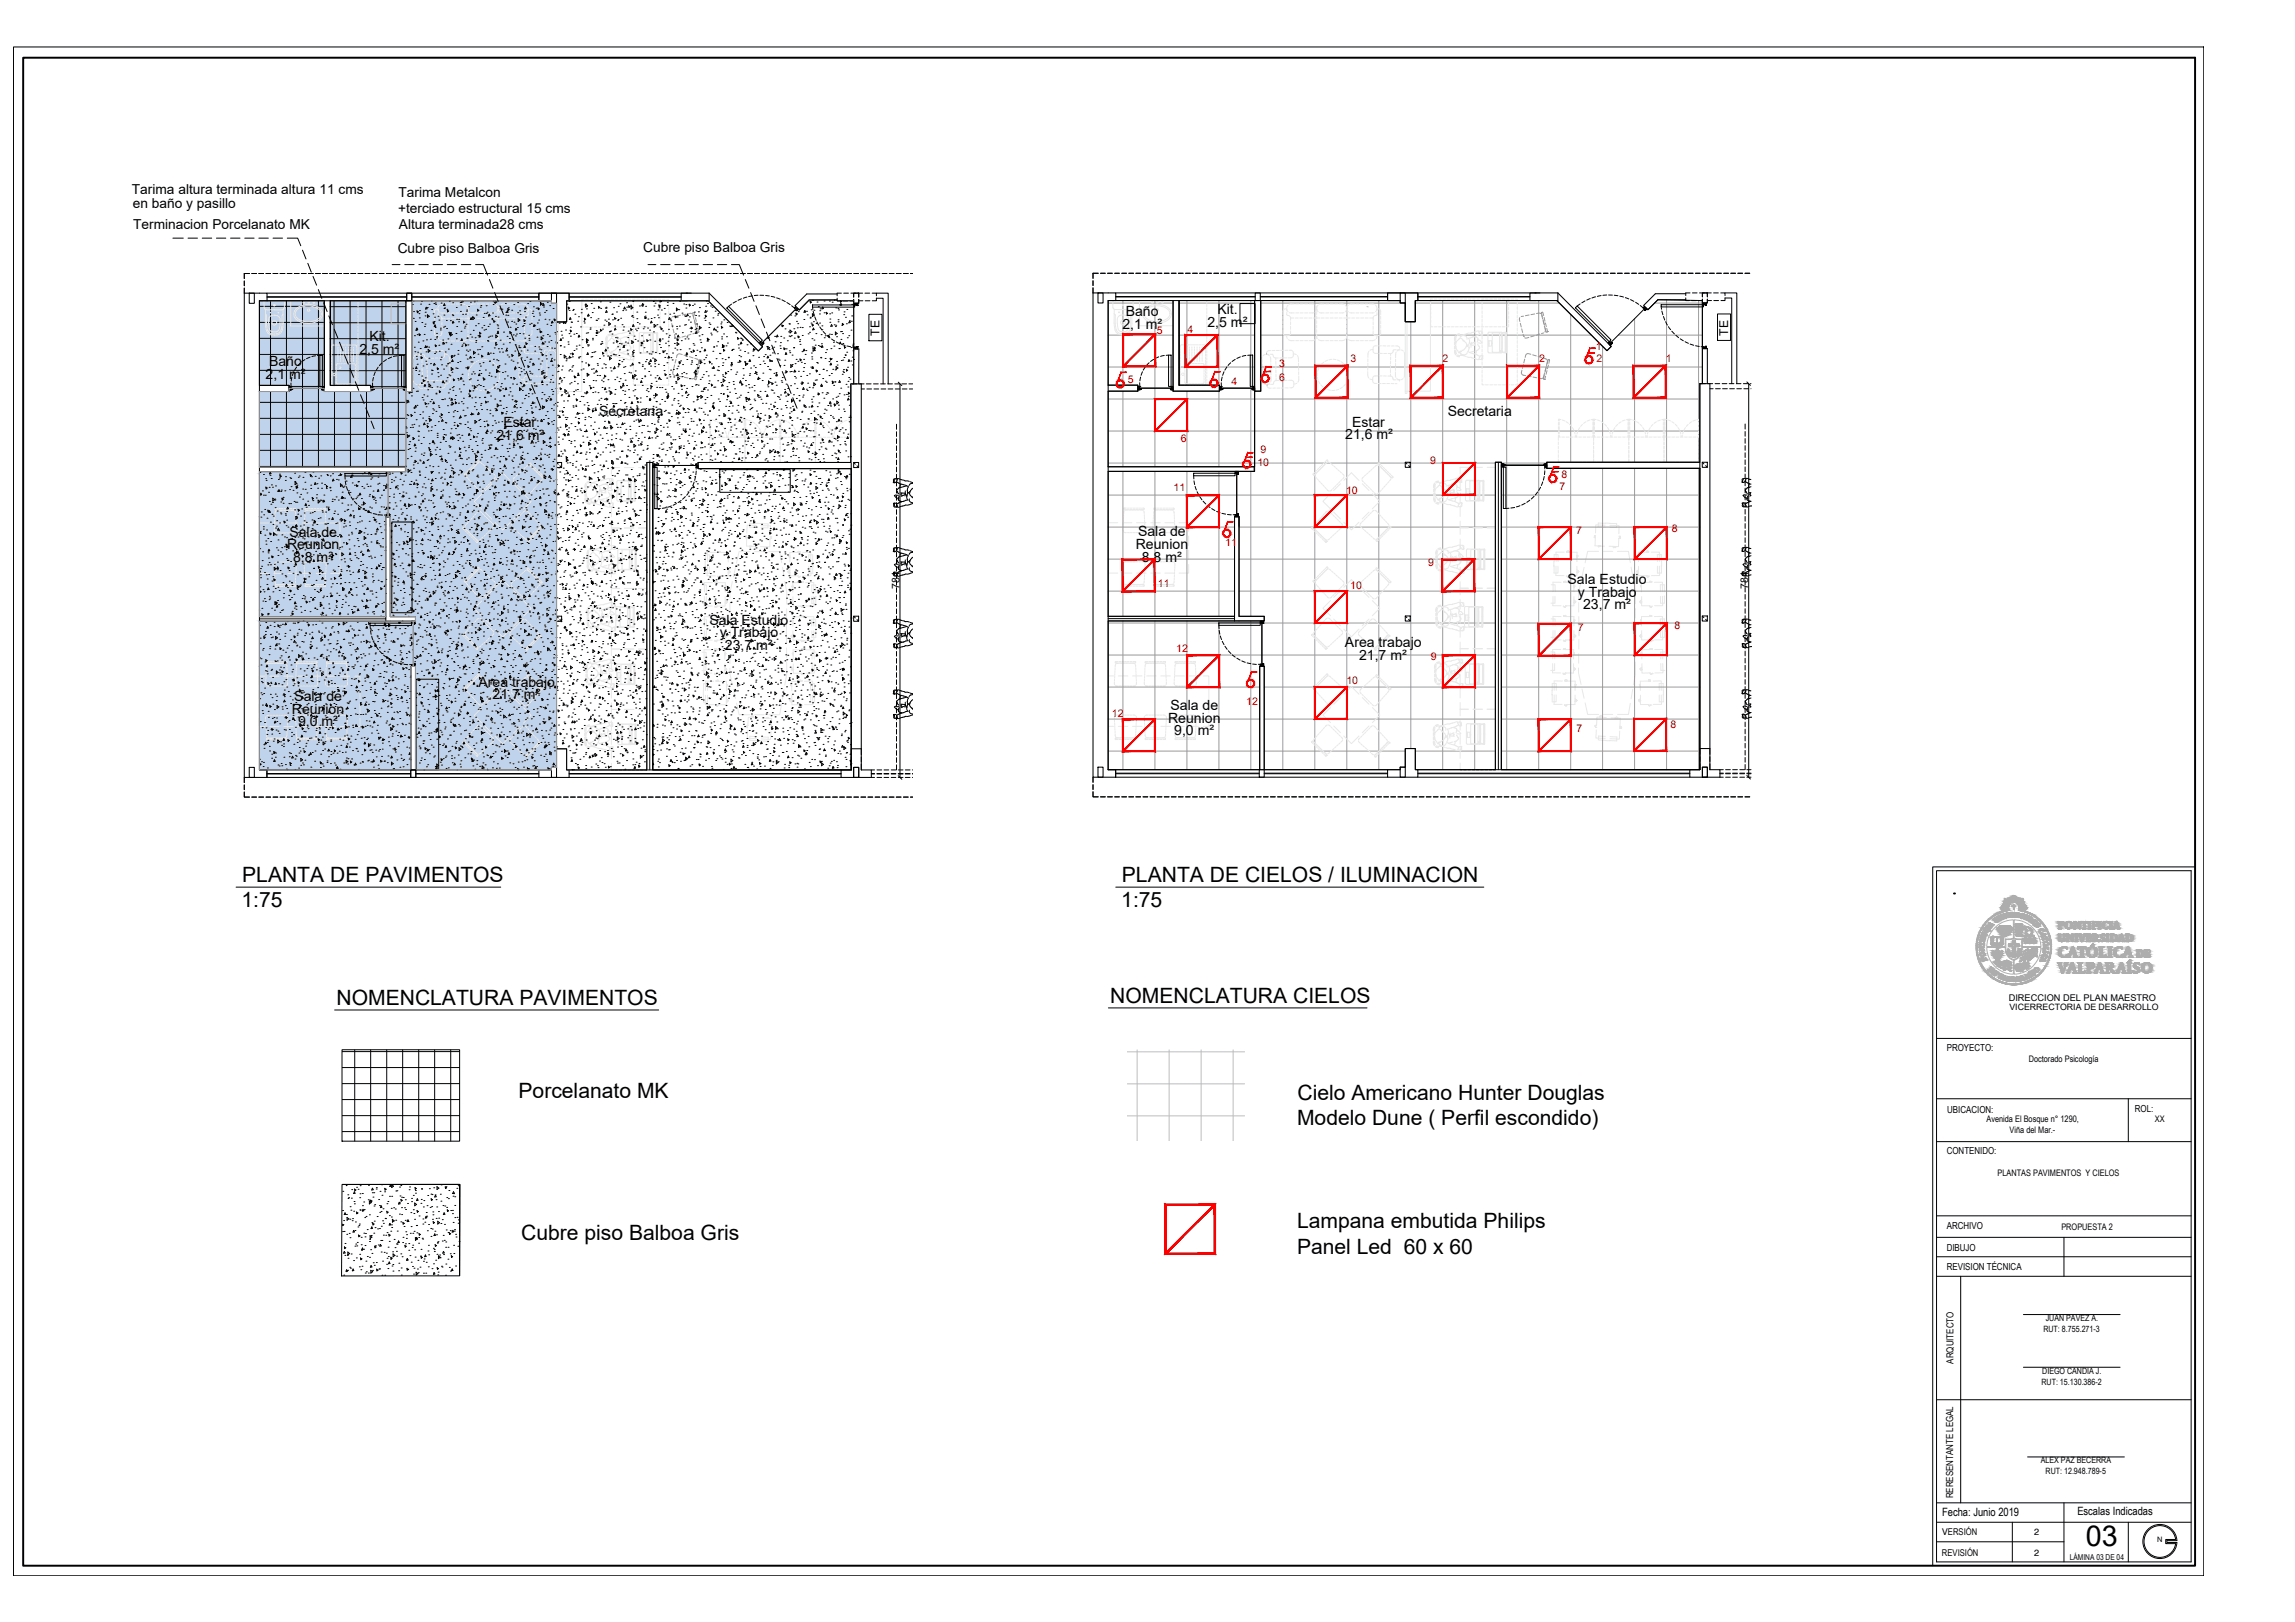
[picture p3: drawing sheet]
<svg xmlns="http://www.w3.org/2000/svg" width="841mm" height="594mm" viewBox="0 0 841 594" stroke-linecap="round" stroke-linejoin="round" font-family="sans-serif">
<defs><g id="words">
<text font-size="10.5" x="764.4" y="566.2">03</text>
<g font-size="7.7">
<text x="88.8" y="322.9">PLANTA DE PAVIMENTOS</text>
<text x="411.1" y="322.9">PLANTA DE CIELOS / ILUMINACION</text>
<text x="88.5" y="332.1">1:75</text>
<text x="410.9" y="332.1">1:75</text>
<text x="123.3" y="368.2">NOMENCLATURA PAVIMENTOS</text>
<text x="406.9" y="367.4">NOMENCLATURA CIELOS</text>
<text x="190" y="402.1">Porcelanato MK</text>
<text x="475.5" y="402.9">Cielo Americano Hunter Douglas</text>
<text x="475.3" y="412.1">Modelo Dune ( Perfil escondido)</text>
<text x="475.3" y="449.9">Lampana embutida Philips</text>
<text x="191" y="454.2">Cubre piso Balboa Gris</text>
<text x="475.3" y="459.2">Panel Led 60 x 60</text>
</g>
<g font-size="5.2">
<text x="412.5" y="115.8">Baño</text>
<text x="442.5" y="119.8">2,5 m²</text>
<text x="446.1" y="115.1">Kit.</text>
<text x="135.4" y="125.1">Kit.</text>
<text x="411.3" y="120.4">2,1 m²</text>
<text x="131.7" y="129.7">2,5 m²</text>
<text x="98.6" y="134">Baño</text>
<text x="97.4" y="138.7">2,1 m²</text>
<text x="219.5" y="152.5">Secretaria</text>
<text x="530.5" y="152.5">Secretaria</text>
<text x="181.9" y="161">21,6 m²</text>
<text x="184.5" y="156.4">Estar</text>
<text x="493" y="160.9">21,6 m²</text>
<text x="495.5" y="156.3">Estar</text>
<text x="106" y="196.6">Sala de</text>
<text x="417.1" y="196.5">Sala de</text>
<text x="105.2" y="201.2">Reunion</text>
<text x="416.2" y="201.1">Reunion</text>
<text x="107.4" y="205.8">8,8 m²</text>
<text x="418.5" y="205.7">8,8 m²</text>
<text x="574.4" y="213.9">Sala Estudio</text>
<text x="578.3" y="218.5">y Trabajo</text>
<text x="580.2" y="223.1">23,7 m²</text>
<text x="260" y="228.8">Sala Estudio</text>
<text x="263.8" y="233.4">y Trabajo</text>
<text x="265.7" y="238">23,7 m²</text>
<text x="492.9" y="236.9">Area trabajo</text>
<text x="498" y="241.6">21,7 m²</text>
<text x="175.3" y="251.5">Area trabajo</text>
<text x="107.9" y="256.8">Sala de</text>
<text x="180.5" y="256.1">21,7 m²</text>
<text x="107" y="261.4">Reunion</text>
<text x="428.9" y="260.2">Sala de</text>
<text x="109.2" y="266">9,0 m²</text>
<text x="428.1" y="264.8">Reunion</text>
<text x="430.3" y="269.4">9,0 m²</text>
</g>
<g font-size="5">
<text x="48.3" y="70.9">Tarima altura terminada altura 11 cms</text>
<text x="146" y="72">Tarima Metalcon</text>
<text x="48.7" y="76.1">en baño y pasillo</text>
<text x="145.9" y="77.9">+terciado estructural 15 cms</text>
<text x="48.8" y="83.7">Terminacion Porcelanato MK</text>
<text x="146.2" y="84">Altura terminada28 cms</text>
<text x="145.7" y="92.6">Cubre piso Balboa Gris</text>
<text x="235.7" y="92.3">Cubre piso Balboa Gris</text>
</g>
<g font-size="4.5">
<text x="322.4" y="123" transform="rotate(-90 322.4 123)">TE</text>
<text x="633.3" y="122.9" transform="rotate(-90 633.3 122.9)">TE</text>
</g>
<g font-size="4.2">
<text x="711.7" y="555.1">Fecha: Junio 2019</text>
<text x="761.3" y="555">Escalas Indicadas</text>
</g>
<g font-size="3.9" fill="#f00">
<text x="423.9" y="122.4">5</text>
<text x="435.2" y="121.8">4</text>
<text x="584.8" y="128.3">1</text>
<text x="468.7" y="134.5">3</text>
<text x="494.9" y="132.4">3</text>
<text x="528.6" y="132.7">2</text>
<text x="564" y="132.7">2</text>
<text x="585" y="132.5">2</text>
<text x="610.5" y="132.7">1</text>
<text x="413.2" y="140.4">5</text>
<text x="451.3" y="141.1">4</text>
<text x="468.7" y="139.4">6</text>
<text x="432.8" y="161.8">6</text>
<text x="462" y="165.9">9</text>
<text x="460.8" y="170.8">10</text>
<text x="524.1" y="170">9</text>
<text x="430.1" y="179.7">11</text>
<text x="571.5" y="179.5">7</text>
<text x="572.2" y="174.9">8</text>
<text x="493.3" y="181.1">10</text>
<text x="577.6" y="195.7">7</text>
<text x="612.6" y="195">8</text>
<text x="449" y="200">11</text>
<text x="523.4" y="207.3">9</text>
<text x="424.3" y="214.9">11</text>
<text x="494.8" y="215.8">10</text>
<text x="578.2" y="231">7</text>
<text x="613.6" y="230.6">8</text>
<text x="431" y="238.9">12</text>
<text x="524.3" y="241.9">9</text>
<text x="493.4" y="250.4">10</text>
<text x="407.5" y="262.8">12</text>
<text x="456.7" y="258.4">12</text>
<text x="577.7" y="268.3">7</text>
<text x="612.2" y="266.5">8</text>
</g>
<g font-size="3.9">
<text x="329.7" y="215.7" transform="rotate(-90 329.7 215.7)">781</text>
<text x="640.7" y="215.6" transform="rotate(-90 640.7 215.6)">781</text>
</g>
<g font-size="3.5">
<text x="713.4" y="384.9">PROYECTO:</text>
<text x="713.6" y="407.5">UBICACION:</text>
<text x="782.3" y="407.3">ROL:</text>
<text x="713.4" y="422.7">CONTENIDO:</text>
<text x="713.4" y="450.1">ARCHIVO</text>
<text x="713.4" y="458">DIBUJO</text>
<text x="713.4" y="465.1">REVISION TÉCNICA</text>
<text x="715.8" y="499.5" transform="rotate(-90 715.8 499.5)">ARQUITECTO</text>
<text x="715.8" y="548.8" transform="rotate(-90 715.8 548.8)">RERESENTANTE LEGAL</text>
</g>
<g font-size="3.4">
<text x="736.1" y="366.6">DIRECCION DEL PLAN MAESTRO</text>
<text x="711.8" y="562.1">VERSIÓN</text>
<text x="745.4" y="562.2">2</text>
<text x="711.7" y="569.9">REVISIÓN</text>
<text x="745.4" y="569.9">2</text>
</g>
<g font-size="3.3">
<text x="743.4" y="388.8">Doctorado Psicología</text>
<text x="727.9" y="410.9">Avenida El Bosque n° 1290,</text>
<text x="789.7" y="410.9">XX</text>
<text x="736.4" y="414.8">Viña del Mar.-</text>
<text x="732" y="430.7">PLANTAS PAVIMENTOS Y CIELOS</text>
<text x="755.4" y="450.4">PROPUESTA 2</text>
</g>
<g font-size="3.2">
<text x="736.4" y="370">VICERRECTORIA DE DESARROLLO</text>
<text x="749.7" y="484">JUAN PAVEZ A.</text>
<text x="748.8" y="487.8">RUT: 8.755.271-3</text>
<text x="748.4" y="503.3">DIEGO CANDIA J.</text>
<text x="748.1" y="507.1">RUT: 15.130.386-2</text>
<text x="747.9" y="535.9">ALEX PAZ BECERRA</text>
<text x="749.6" y="539.7">RUT: 12.948.789-5</text>
</g>
<text font-size="3" x="758.5" y="571.2">LÁMINA 03 DE 04</text>
<text font-size="2.7" x="790.5" y="564.8">N</text>
</g></defs>
<!-- layer: 0 -->
<g fill="#c0d3ec" stroke="#c0d3ec" stroke-width=".37">
<path d="M151 110.2l51.1 .9v-.9zM151 110.2l51.1 .9h-51.1z"/>
<path d="M121.1 110.2l27.6 31v-31zM121.1 110.2l27.6 31h-27.6z"/>
<path d="M95.1 110.2l23.8 31v-31zM95.1 110.2l23.8 31h-23.8z"/>
<path d="M151 111.1l52.9 31.2v-31.2zM151 111.1l52.9 31.2h-52.9z"/>
<path d="M135.8 141.2l12.9 1.1v-1.1zM135.8 141.2l12.9 1.1h-12.9z"/>
<path d="M105.9 141.2l13 1.1v-1.1zM105.9 141.2l13 1.1h-13z"/>
<path d="M151 142.3l52.9 1.1v-1.1zM151 142.3l52.9 1.1h-52.9z"/>
<path d="M135.8 142.3l12.9 1.1v-1.1zM135.8 142.3l12.9 1.1h-12.9z"/>
<path d="M105.9 142.3l13 1.1v-1.1zM105.9 142.3l13 1.1h-13z"/>
<path d="M148.7 143.4l55.2 27.7v-27.7zM148.7 143.4l55.2 27.7h-55.2z"/>
<path d="M95.1 143.4l53.6 27.7v-27.7zM95.1 143.4l53.6 27.7h-53.6z"/>
<path d="M148.7 171.1l55.2 1.6v-1.6zM148.7 171.1l55.2 1.6h-55.2z"/>
<path d="M142.9 172.7l61 .9v-.9zM142.9 172.7l61 .9h-61.1z"/>
<path d="M95.1 172.7l47.1 .9v-.9zM95.1 172.7l47.1 .9h-47.1z"/>
<path d="M142.2 173.6l61.7 15.7v-15.7zM142.2 173.6l61.7 15.7h-61.7z"/>
<path d="M95.1 173.6l47.1 15.7v-15.7zM95.1 173.6l47.1 15.7h-47.1z"/>
<path d="M143 189.3l60.9 36.6v-36.6zM143 189.3l60.9 36.6h-60.9z"/>
<path d="M95.1 189.3l46.3 36.6v-36.6zM95.1 189.3l46.3 36.6h-46.3z"/>
<path d="M152.3 225.9l51.6 1.6v-1.6zM152.3 225.9l51.6 1.6h-51.6z"/>
<path d="M151.5 227.5l52.4 16.6v-16.6zM151.5 227.5l52.4 16.6h-52.4z"/>
<path d="M95.1 227.5l56.4 16.6v-16.6zM95.1 227.5l56.4 16.6h-56.4z"/>
<path d="M152.3 244.1l51.6 37v-37zM152.3 244.1l51.6 37h-51.6z"/>
<path d="M152.3 281.1l49.8 .9v-.9zM152.3 281.1l49.8 .9h-49.8z"/>
<path d="M95.1 244.1l55.5 37.9v-37.9zM95.1 244.1l55.5 37.9h-55.5z"/>
</g>
<g fill="none" stroke="#050505" stroke-width=".37">
<path d="M95.1 118.1h23.8M95.1 112.2h23.8M99.1 110.2v31M105 110.2v31M110.9 110.2v60.9M116.7 110.2v60.9M120.9 118.2h27.7M120.9 112.3h27.7M122.4 110.3v31M128.3 110.3v31M134.1 110.3v31M140 110.3v32.1"/>
<path d="M145.9 110.3v32.1M95.1 135.7h23.8M95.1 129.8h23.8M95.1 123.9h23.8M120.9 135.8h27.7M120.9 129.9h27.7M120.9 124.1h27.7M95.1 159.1h53.6M95.1 153.2h53.6M95.1 147.4h53.6M99.1 143.4v27.7M105 143.4v27.7"/>
<path d="M105.9 141.5h13M122.6 143.4v27.7M128.4 143.4v27.7M134.3 143.4v27.7M135.7 141.6h12.9M140.2 142.3v28.8M146 142.3v28.8M95.1 170.8h53.6M95.1 164.9h53.6"/>
</g>
<g fill="none" stroke="#e8e8e8" stroke-width=".37">
<path d="M203.9 117.9h.7v26.3h-.7zM207.6 110.2h5.6v33.2h-9.3M515 117.8h.6v26.3h-.6zM518.7 110.1h5.5v33.2h-9.2M203.7 129.9v7.7M514.8 129.8l-.1 7.7M224.1 175.4v3.5M227.1 171.3h-3v2.4M228.8 171.3h3.5M234 171.3h3v2.4M237 175.4v3.5M535.1 175.3v3.5"/>
<path d="M538.1 171.2h-3v2.4M539.8 171.2h3.4M545 171.2h3v2.4M548 175.3v3.5M95.1 196.4v3.5M98.6 191.5h-3.5v3.2M100.3 191.5h3.4M105.5 191.5h3.5M110.7 191.5h3.5M115.9 191.5h3.4M121.1 191.5h3.5v3.2M124.6 196.4v3.5"/>
<path d="M224.1 191v2.4h3h-3v2.4M224.1 180.6v3.4M224.1 185.8v3.4M224.1 197.5v3.5M228.8 193.4h3.5M237 191v2.4h-3h3v2.4M237 180.6v3.4M237 185.8v3.4M237 197.5v3.5M406.1 196.4v3.4M409.6 191.4h-3.5v3.2M411.3 191.4h3.5"/>
<path d="M416.5 191.4h3.5M421.7 191.4h3.5M426.9 191.4h3.4M432.1 191.4h3.5v3.2M435.6 196.4v3.4M535.1 190.9v2.4h3h-3v2.4M535.1 180.5v3.5M535.1 185.7v3.5M535.1 197.5v3.4M539.8 193.3h3.4M548 190.9v2.4h-3h3v2.4M548 180.5v3.5"/>
<path d="M548 185.7v3.5M548 197.5v3.4M95.1 206.8v3.2h3.5M95.1 201.6v3.5M100.3 210h3.4M105.5 210h3.5M110.7 210h3.5M115.9 210h3.4M124.6 206.8v3.2h-3.5M124.6 201.6v3.5M224.1 213.1v2.4h3h-3v2.5M224.1 202.7v3.5"/>
<path d="M224.1 207.9v3.5M224.1 219.7v3.5M228.8 215.5h3.5M237 213.1v2.4h-3h3v2.5M237 202.7v3.5M237 207.9v3.5M237 219.7v3.5M406.1 206.7v3.2h3.5M406.1 201.5v3.5M411.3 209.9h3.5M416.5 209.9h3.5M421.7 209.9h3.5"/>
<path d="M426.9 209.9h3.4M435.6 206.7v3.2h-3.5M435.6 201.5v3.5M535.1 213v2.4h3h-3v2.5M535.1 202.7v3.4M535.1 207.8v3.5M535.1 219.6v3.5M539.8 215.4h3.4M548 213v2.4h-3h3v2.5M548 202.7v3.4M548 207.8v3.5M548 219.6v3.5"/>
<path d="M224.1 235.3v2.4h3h-3v2.4M224.1 224.9v3.5M224.1 230.1v3.4M228.8 237.7h3.5M237 235.3v2.4h-3h3v2.4M237 224.9v3.5M237 230.1v3.4M535.1 235.2v2.4h3h-3v2.4M535.1 224.8v3.5M535.1 230v3.4M539.8 237.6h3.4M548 235.2v2.4h-3h3v2.4"/>
<path d="M548 224.8v3.5M548 230v3.4M95.1 252.6v3.4M95.1 257.8v3.5M97.1 247.7h-2v3.1M98.8 247.7h3.5M104 247.7h3.5M109.2 247.7h3.4M114.4 247.7h3.4M119.6 247.7h3.4M124.7 247.7h3.5M129.9 247.7h2.1v3.1"/>
<path d="M132 252.6v3.4M132 257.8v3.5M224.1 257.4v2.5h3h-3v2.4M224.1 241.9v3.4M224.1 247v3.5M224.1 252.2v3.5M228.8 259.9h3.5M237 257.4v2.5h-3h3v2.4M237 241.9v3.4M237 247v3.5M237 252.2v3.5M406.1 252.5v3.5"/>
<path d="M406.1 257.7v3.5M408.1 247.6h-2v3.2M409.8 247.6h3.5M415 247.6h3.5M420.2 247.6h3.5M425.4 247.6h3.5M430.6 247.6h3.4M435.8 247.6h3.4M441 247.6h2v3.2M443 252.5v3.5M443 257.7v3.5M535.1 257.3v2.5h3h-3v2.4"/>
<path d="M535.1 241.8v3.4M535.1 246.9v3.5M535.1 252.2v3.4M539.8 259.8h3.4M548 257.3v2.5h-3h3v2.4M548 241.8v3.4M548 246.9v3.5M548 252.2v3.4M95.1 263v3.1h2M98.8 266.1h3.5M104 266.1h3.5M109.2 266.1h3.4"/>
<path d="M114.4 266.1h3.4M119.6 266.1h3.4M124.7 266.1h3.5M132 263v3.1h-2.1M224.1 279.6v2.4h3M224.1 264v3.5M224.1 269.2v3.4M224.1 274.4v3.4M237 279.6v2.4h-3M237 264v3.5M237 269.2v3.4M237 274.4v3.4"/>
<path d="M406.1 262.9v3.1h2M409.8 266h3.5M415 266h3.5M420.2 266h3.5M425.4 266h3.5M430.6 266h3.4M435.8 266h3.4M443 262.9v3.1h-2M535.1 279.5v2.4h3M535.1 263.9v3.5M535.1 269.1v3.5M535.1 274.3v3.5"/>
<path d="M548 279.5v2.4h-3M548 263.9v3.5M548 269.1v3.5M548 274.3v3.5M228.8 282h3.5M539.8 281.9h3.4"/>
</g>
<!-- layer: LINEA PROYECCION -->
<g fill="none" stroke="#e8e8e8" stroke-width=".37">
<path d="M159.2 115.9v1.1M159.2 117.6v1.1M159.2 119.2v1.1M160.5 113.3l.5 1M160.6 114v-.8a1.04 1.04 0 0 0-1.4 .9v1.3M160.6 114.5v1l1 .3 .3 .8M161 111.8l-.5 1M161.5 114.6l1.8 .1M161.9 116.6h1.2M161.9 116.6v.8M161.9 118v1.1M161.9 119.6v1.1"/>
<path d="M163.3 111.4l-1.8 .1M163.7 116.6h1.1M163.8 111.4h1.1M163.8 114.7h1.1M165.3 116.6h1.1M165.5 111.4h1.1M165.5 114.7h1.1M166.9 116.6h1.1M167.1 111.4h1.1M167.1 114.7h1.1M168.6 116.6h1.1M168.8 111.4l1.7 .1"/>
<path d="M170.3 116.6h2.3M170.5 114.6l-1.7 .1M171 114.3l.5-1 .5 1M171 111.8l.5 1 .5-1M171.5 113v.6M171.5 114.2v1.1M171.5 115.8v1.1M171.5 117.5v1.1M171.5 119.1v1.1M172.5 114.6l1.8 .1M173.2 116.6h1.1M174.3 111.4l-1.8 .1"/>
<path d="M174.8 116.6h1.1M174.8 111.4h1.1M174.8 114.7h1.1M176.5 116.6h1.1M176.5 111.4h1.1M176.5 114.7h1.1M178.1 116.6h1.1M178.1 111.4h1.1M178.1 114.7h1.1M179.7 111.4l1.8 .1M179.7 116.6h1.1M181.4 116.6h2.4"/>
<path d="M181.5 114.6l-1.8 .1M182 111.8l.5 1M182.5 113.3l-.5 1M182.5 113v.6M182.5 114.2v1.1M182.5 115.8v1.1M182.5 117.5v1.1M182.5 119.1v1.1M182.6 113.3l.5 1M183.1 111.8l-.5 1M183.5 114.6l1.8 .1M184.3 116.6h1.1"/>
<path d="M185.3 111.4l-1.8 .1M185.9 111.4h1.1M185.9 114.7h1.1M186 116.6h1.1M187.5 111.4h1.1M187.5 114.7h1.1M187.6 116.6h1.1M189.2 111.4h1.1M189.2 114.7h1.1M189.3 116.6h1.1M190.8 111.4l1.8 .1M190.9 116.6h1.3"/>
<path d="M192.2 116.6v.8M192.2 118v1.1M192.2 119.6v1.1M192.6 114.6l-1.8 .1M193 111.8l.5 1M193.6 113.3l-.5 1M193.6 114v-.8a1.04 1.04 0 0 1 1.4 .9v1.3M193.6 114.5l-.1 1-1 .3-.3 .8M195 115.9v1.1M195 117.6v1.1M195 119.2v1.1M213.3 118.8v1h.8"/>
<path d="M213.3 111.1v1M213.3 112.6v1.1M213.3 114.2v1M213.3 115.8v1M213.3 117.3v1M214.1 109.6h-.8v.9M214.6 119.8h1M214.6 109.6h1M216.1 119.8h1.1M216.1 109.6h1.1M217.7 119.8h1M217.7 109.6h1"/>
<path d="M219.3 119.8h1M219.3 109.6h1M220.8 119.8h1.1M220.8 109.6h1.1M222.4 119.8h1M222.4 109.6h1M223.9 119.8h1.1M223.9 109.6h1.1M225.5 119.8h1M225.5 109.6h1M227.1 119.8h1M227.1 109.6h1"/>
<path d="M228.6 119.8h1M228.6 109.6h1M230.2 119.8h1M230.2 109.6h1M231.7 119.8h1M231.7 109.6h1M232.1 110.8v1.1M232.1 112.4v1M232.1 113.9v1M232.1 115.5v1M232.1 117v1.1M232.1 118.6v1"/>
<path d="M232.9 109.7h-.8v.6M233.3 119.8h1M233.3 109.6h1M233.4 109.7h1M234.9 119.8h1M234.9 109.6h1M234.9 109.7h1.1M236.4 119.8h1M236.4 109.6h1M236.5 109.7h1.1M237.9 119.8h1.1M237.9 109.6h1.1"/>
<path d="M238.1 109.7h1M239.5 119.8h1M239.5 109.6h1M239.6 109.7h1.1M241.1 109.6h.8v.9M241.2 109.7h1M241.9 118.8v1h-.8M241.9 111.1v1M241.9 112.6v1.1M241.9 114.2v1M241.9 115.8v1M241.9 117.3v1"/>
<path d="M242.7 109.7h1.1M244.3 109.7h.8v.6M245.1 110.8v1.1M245.1 112.4v1M245.1 113.9v1M245.1 115.5v1M245.1 117v1.1M245.1 118.6v1M470.2 115.8v1.1M470.2 117.5v1.1M470.2 119.1v1.1M471.5 113.3l.5 .9"/>
<path d="M471.5 113.9v-.8l-1 .2-.3 .6v1.4M471.5 114.4l.1 1 1 .4 .3 .7M472 111.7l-.5 1M472.5 114.5l1.8 .1M472.9 116.5h1.2M472.9 116.5v.8M472.9 117.9v1.1M472.9 119.5v1.1M474.3 111.3l-1.8 .1M474.7 116.5h1.1M474.8 111.3h1.1M474.8 114.6h1.1"/>
<path d="M476.3 116.5h1.1M476.4 111.3h1.1M476.4 114.6h1.1M478 116.5h1.1M478.1 111.3h1.1M478.1 114.6h1.1M479.6 116.5h1.1M479.7 111.3l1.8 .1M481.3 116.5h2.3M481.5 114.5l-1.8 .1M482 114.2l.5-1 .6 1M482 111.7l.5 1 .6-1"/>
<path d="M482.5 113v.6M482.5 114.1v1.1M482.5 115.8v1.1M482.5 117.4v1.1M482.5 119.1v1.1M483.5 114.5l1.8 .1M484.2 116.5h1.1M485.3 111.3l-1.8 .1M485.8 116.5h1.1M485.8 111.3h1.1M485.8 114.6h1.1M487.5 116.5h1.1"/>
<path d="M487.5 111.3h1.1M487.5 114.6h1.1M489.1 116.5h1.1M489.1 111.3h1.1M489.1 114.6h1.1M490.8 111.3l1.7 .1M490.8 116.5h1.1M492.4 116.5h2.4M492.5 114.5l-1.7 .1M493 111.7l.5 1M493.5 113.2l-.5 1M493.5 113v.6"/>
<path d="M493.5 114.1v1.1M493.5 115.8v1.1M493.5 117.4v1.1M493.5 119.1v1.1M493.6 113.3l.5 .9M494.1 111.7l-.5 1M494.6 114.5l1.7 .1M495.3 116.5h1.1M496.3 111.3l-1.7 .1M496.9 111.3h1.1M496.9 114.6h1.1M497 116.5h1.1"/>
<path d="M498.5 111.3h1.1M498.5 114.6h1.1M498.6 116.5h1.1M500.2 111.3h1.1M500.2 114.6h1.1M500.3 116.5h1.1M501.8 111.3l1.8 .1M501.9 116.5h1.3M503.2 116.5v.8M503.2 117.9v1.1M503.2 119.5v1.1M503.6 114.5l-1.8 .1"/>
<path d="M504 111.7l.6 1M504.6 113.2l-.6 1M504.6 113.9v-.8l1.1 .2 .3 .6v1.4M504.6 114.4l-.1 1-1 .4-.3 .7M506 115.8v1.1M506 117.5v1.1M506 119.1v1.1M524.3 118.8v.9h.8M524.3 111v1M524.3 112.5v1.1M524.3 114.1v1M524.3 115.7v1"/>
<path d="M524.3 117.2v1.1M525.1 109.5h-.8v1M525.6 109.5h1M525.6 119.7h1M527.2 109.5h1M527.2 119.7h1M528.7 109.5h1M528.7 119.7h1M530.3 109.5h1M530.3 119.7h1M531.8 109.5h1.1M531.8 119.7h1.1"/>
<path d="M533.4 109.5h1M533.4 119.7h1M535 109.5h1M535 119.7h1M536.5 109.5h1M536.5 119.7h1M538 109.5h1.1M538 119.7h1.1M539.6 109.5h1M539.6 119.7h1M541.2 109.5h1M541.2 119.7h1"/>
<path d="M542.7 109.5h1.1M542.7 119.7h1.1M543.1 110.7v1.1M543.1 112.3v1M543.1 113.8v1.1M543.1 115.4v1M543.1 116.9v1.1M543.1 118.5v1.1M543.9 109.6h-.8v.6M544.3 109.5l1.2 .1M544.3 119.7h1M545.8 109.5l1.2 .1"/>
<path d="M545.8 119.7h1.1M547.4 109.5l1.1 .1M547.4 119.7h1M549 109.5l1.1 .1M549 119.7h1M550.5 109.5l1.2 .1M550.5 119.7h1M552.1 109.5h.8v1M552.2 109.6h1M552.9 118.8v.9h-.8M552.9 111v1M552.9 112.5v1.1"/>
<path d="M552.9 114.1v1M552.9 115.7v1M552.9 117.2v1.1M553.7 109.6h1.1M555.3 109.6h.7v.6M556 110.7v1.1M556 112.3v1M556 113.8v1.1M556 115.4v1M556 116.9v1.1M556 118.5v1.1M151.5 139.3l.2 .8"/>
<path d="M151.5 130.8l-.2 .8M152.7 129.9l-.9 .5M153.1 129.9h.8M153.2 129.9l.9 .5M154.4 129.9h.9l.5 1 .7 .3M154.5 130.8l.2 2M154.6 128.5l-1.1 .2-.4 .7M154.7 133.3v1M154.7 134.8v1.1M154.8 138l-.2 2M154.8 136.4v1.1M156.2 128.5h-1"/>
<path d="M156.5 131.2v.8M156.5 132.5v1M156.5 134v1.1M156.6 135.6v1M156.6 137.2v1M156.6 139.5l-.7 .4-.3 .9-1 .1M156.6 138.7v.8M156.6 139.5h1M156.7 128.5h1.1M157.4 131.2h-.9M158 131.2h1M158.1 139.4h1"/>
<path d="M158.3 128.4h1M159.2 120.9v1.5l.9 .6 1.6-.3 .2-1.4M159.5 131.2h1.1M160.5 123l.3 1.1M160.7 139.4h-1M160.9 128.4h-1.1M161.1 124.5l.7 .4h1.5M161.2 139.4h1.3l.6 .7-.1 1.6-.5 .4-.9 .1M161.4 128.4h.8l.5 .3 .2 1.5a.87 .87 0 0 1-.9 .9l-.9 .1M162.9 129.7l1.1 .3M163.8 124.9h1.1M164.4 130.3l.4 .7v1.6"/>
<path d="M164.8 133.2v1M164.9 134.7v1M164.9 136.2v1.1M164.9 137.8v1.6l-.3 .7M165.5 124.9h1.1M167.1 124.9h1.1M170.9 124.5l-.7 .4h-1.4M171.3 124.1l.2-1.1 .3 1.1M171.5 120.8v1.1M171.5 122.4v.6M171.8 136.6l-.1 1.1M171.8 138.2l.2 1"/>
<path d="M172.1 124.5l.7 .4h1.5M172.2 135.1l-.3 1M172.2 139.7l.5 .9M173 133.8l-.6 .9M174.1 132.7l-.8 .7M174.8 124.9h1.1M175.5 132l-.9 .5M176.5 124.9h1.1M177 131.7l-1 .2M177.5 131.7l1 .1M178.1 124.9h1.1M179.1 131.9l.9 .4"/>
<path d="M180.5 132.6l.8 .6M181.7 133.6l.6 .8M181.9 124.5l-.7 .4h-1.5M182.5 134.9l.4 1M182.5 122.4l-.2 1.7M182.5 120.8v1.1M182.6 123l.2 1.1M182.8 139.4l-.5 .9M183 136.4l.1 1M183.1 137.9l-.2 1M183.2 124.5l.7 .4h1.4M185.9 124.9h1.1"/>
<path d="M187.5 124.9h1.1M189.2 124.9h1.1M190.2 136.2v1.6l.4 .7M190.2 133.1v1M190.2 134.6v1.1M190.3 131.5l-.1 1.1M190.7 128.7l-.4 .8v1.5M191 138.9l1.1 .2M192.1 128.1l-1.1 .3M192.9 124.5l-.7 .4h-1.4M193.6 123l-.3 1.1M193.7 126.8h-1l-.4 .3-.2 1.6 .6 .8h1.3"/>
<path d="M193.9 137.8h-.9a.87 .87 0 0 0-.9 .9v1.4l.5 .4h.9M194.2 126.8h1M194.5 137.8h1M194.5 129.6h1.1M195 120.9l-.2 1.7-.8 .4h-.9l-.7-.3-.2-1.4M195.7 126.8h1.1M196 137.8h1M196.1 129.6h1M197.3 126.8h1.1M197.6 137.8h.9M197.6 129.6h1M198.5 137.8l.8 .5 .2 .8 1.1 .1"/>
<path d="M198.5 135.5v1M198.5 137v.8M198.6 130.8v1.1M198.6 132.4v1M198.6 134l-.1 1M198.6 129.6v.7M198.9 126.8h1M200.3 136.3l.3 2M200.4 131.6v1.1M200.4 133.2v1M200.4 134.8v1M200.4 126.8l1.1 .2 .5 .8"/>
<path d="M200.6 129.1l-.2 2M200.6 128.2l-1 .1-.2 .9-.8 .4M200.9 138.7l.8 .5M201.1 139.2h.7v.5M201.2 128.2h.7M201.8 128.2l-.9 .5M202.3 128.2l1 .5M203.2 138.7l-.9 .5M203.6 129.1l.1 .8M203.7 137.6l-.2 .8M222 125.3v1M222 128.4l.4 1.7"/>
<path d="M222 126.8v1.1M222.2 125.3v1M222.2 128.4l.3 1.5M222.2 126.8v1.1M222.4 123.1l-.4 1.7M222.4 126.6a2.95 2.95 0 0 0 1.4 2.5M222.4 125v.7M222.4 123.2l-.2 1.6M222.5 125.3v1M222.5 126.8v1.1M222.5 128.4l.2 1.3M222.7 123.4l-.2 1.4"/>
<path d="M222.8 130.4l1.1 .4M222.9 130.3l1 .3M223.1 130.1l.7 .2h1.6M223.8 122.5l-1 .3M223.8 122.3l-1.1 .4M225 124.9l1.2 .7 .3 .8-.8 1.5-1.6 1.2 .3-.4h-.3l-.4 .8M225.2 122.8l-2.1 .3M225.4 130.3l.9 .4M225.7 125.2l-1.3-1.2h-.6l-1.4 1.9M226.5 127h.1M226.6 126.3l.3 .3-.4 .4M226.6 129.5l-.6 .5-.8 .1-1-.6v.3l1.2 .5"/>
<path d="M226.6 130.8l1.5 .1 1 .4M226.7 129.2l-.1 .1M227 123.9a1.74 1.74 0 0 1 .2 2.4l.1 1M227.3 127.3l-.4 1.5 3.8 1.5a.59 .59 0 0 1 .5 .4 .59 .59 0 0 1-.2 .7 .71 .71 0 0 1-.6 .5 .71 .71 0 0 1-.7-.4l-.5-.1M227.3 123.9l3-.9a.83 .83 0 0 0 .9-.8 .83 .83 0 0 0-.8-.9l-2.4 .8-1.6 .2-2.3 1v.2l.3-.3 .7-.2 .8 .1 .5 .3 .2 1M227.3 127.3l.1 .3M227.5 125.4l.5 .9M228 126.3v1M228.1 126.4l1.7 .2M228.2 125.4l-.2 .8M229.1 125.5l.6 .3M229.2 123.4l1.4 .5-.2 .7"/>
<path d="M229.2 128.7l-1.7 .5M229.6 125.3l-1.6 .9M229.6 123.2l.2 .3M229.7 126l-.4 .5M230 128.5l-.1 .8-.3 .6M230.3 128.4l-.6 .2M230.4 126.3l.8 1.1M230.6 124.1l-.3 1.3M230.6 124.6l.7 .1 .8 .9-.4 .2-1.2-.1M230.9 126.9l.2 .2a1.34 1.34 0 0 1-1.4 1.5M231 121.5a.84 .84 0 0 1 1 .3 .84 .84 0 0 1-.1 1l-.6-.1M231 131.7a.91 .91 0 0 0 1.3-1.1l.1 .9-.6 .3"/>
<path d="M231.8 121.4l.5 .3-.1 .8 .2 .2-.6 .1M231.9 130.3l.6 .1-1.1 .1M232.1 126.4v1M232.1 127.9v1.1M232.1 129.5v1M232.1 131v1.1M232.1 132.6v1.1M232.1 134.2v1M232.1 135.7v1.1M232.1 137.3v1M232.1 138.8v1.1M232.1 124.8v1.1"/>
<path d="M232.1 120.2v1M232.1 121.7v1M232.1 123.3v1M245.1 120.2v1M245.1 121.7v1M245.1 123.3v1M245.1 124.8v1.1M245.1 126.4v1M245.1 127.9v1.1M245.1 129.5v1M245.1 131v1.1M245.1 132.6v1.1"/>
<path d="M245.1 134.2v1M245.1 135.7v1.1M245.1 137.3v1M245.1 138.8v1.1M462.5 139.2l.2 .8M462.5 130.7l-.1 .8M463.7 129.9l-.9 .4M464.9 129.8h-.6l.8 .5M465.4 129.8h1l.4 1 .7 .3M465.5 130.7l.2 2M465.7 128.4l-1.1 .2-.5 .7M465.7 133.2v1.1"/>
<path d="M465.7 134.8v1M465.7 136.3l.1 1M465.8 137.9l-.2 2M467.2 128.4h-1M467.5 131.1v.8M467.5 132.4l.1 1M467.5 131.1h.9M467.6 134v1M467.6 135.5v1M467.6 137.1v1M467.6 139.4l-.7 .4-.3 .9-1 .1M467.6 139.4h1"/>
<path d="M467.6 138.6v.8M467.7 128.4h1.1M469.1 139.3h1M469.3 128.3h1M470 131.1h-1M470.2 120.8v1.5l.7 .6h1.3l.5-.3 .2-1.4M470.5 131.1h1.1M471.5 122.9l.2 1.1M471.7 139.3h-1.1M471.9 128.3h-1M472.1 124.4l.7 .3 1.5 .1M472.2 139.3h1.2l.5 .3 .2 1.5a.87 .87 0 0 1-.9 .9h-.6"/>
<path d="M472.4 128.3h.9l.5 .4 .1 1.4a.87 .87 0 0 1-.8 .9l-1 .1M473.9 129.6l1.2 .3M474.8 124.8h1.1M475.4 130.2l.4 .8 .1 1.5M475.9 133v1.1M475.9 134.6v1.1M475.9 136.2v1M475.9 137.7v1.6l-.3 .7M476.4 124.8h1.1M478.1 124.8h1.1M481.9 124.4l-.7 .3-1.5 .1M482.2 124l.3-1.1 .3 1.1"/>
<path d="M482.5 120.7v1.1M482.5 122.3v.6M482.8 136.5l-.1 1.1M482.8 138.1l.2 1M483.1 124.4l.8 .3 1.4 .1M483.2 135.1l-.4 .9M483.2 139.6l.5 .9M484 133.7l-.6 .9M485.1 132.6l-.8 .7M485.8 124.8h1.1M486.5 131.9l-1 .5M487.5 124.8h1.1"/>
<path d="M488 131.6l-1 .2M488.6 131.6l1 .1M489.1 124.8h1.1M490.1 131.8l1 .5M491.5 132.5l.8 .7M492.7 133.5l.6 .8M492.9 124.4l-.7 .3-1.4 .1M493.5 122.3l-.2 1.7M493.5 120.7v1.1M493.6 134.8l.3 1M493.6 122.9l.2 1.1M493.8 139.3l-.5 .9"/>
<path d="M494.1 136.3v1M494.1 137.8l-.2 1M494.2 124.4l.7 .3 1.4 .1M496.9 124.8h1.1M498.5 124.8h1.1M500.2 124.8h1.1M501.2 136.1l.1 1.6 .3 .7M501.3 131.5v1M501.3 133v1M501.3 134.5l-.1 1.1M501.7 128.6l-.4 .8v1.5M502 138.8l1 .2"/>
<path d="M503.2 128l-1.1 .3M504 124.4l-.8 .3-1.4 .1M504.6 122.9l-.3 1.1M504.7 126.7h-.6a.87 .87 0 0 0-.9 .9v1.1l.3 .5 1.5 .2M504.9 137.7h-1.3l-.6 .9 .2 1.5 .4 .3h1M505.2 126.7h1.1M505.4 137.7h1.1M505.5 129.4l1.1 .1M506 120.8l-.1 1.5-.7 .6h-1.2l-.6-.3-.2-1.4M506.8 126.7h1M507 137.7h1.1M507.1 129.5h1"/>
<path d="M508.3 126.7h1M508.6 137.7h1M508.7 129.5h.9M509.6 137.7l.6 .4 .4 1h1M509.6 133.9v1M509.6 135.4v1.1M509.6 137v.7M509.6 129.5v.7M509.6 130.7v1.1M509.6 132.3v1M509.9 126.7h1M511.4 136.2l.1 2"/>
<path d="M511.4 134.6v1.1M511.4 126.7l1.1 .1 .4 .8M511.4 131.5v1.1M511.4 133.1v1M511.6 129l-.2 2M511.7 128.1h-.9l-.3 .5a.87 .87 0 0 1-.9 .9M511.8 138.7l1 .4M512.1 139.1h.8v.5M512.2 128.1h.7M512.9 128.2l-1 .4M513.4 128.2l.9 .4M514.2 138.7l-.9 .4"/>
<path d="M514.6 129l.2 .8M514.7 137.5l-.2 .7M533 125.2v1M533 126.8v1M533 128.3l.4 1.7M533.2 128.3l.3 1.6M533.2 125.2v1M533.2 126.8v1M533.3 123l-.3 1.7M533.4 126.5l.2 1.2 .7 1.2 .5 .1M533.4 124.9v.7M533.5 123.1l-.3 1.6"/>
<path d="M533.5 128.3l.3 1.3M533.5 125.2v1M533.5 126.8v1M533.7 123.3l-.2 1.4M533.8 130.4l1.1 .3M533.9 130.2l1 .3M534.1 130l2.3 .2M534.8 122.2l-1.1 .4M534.8 122.4l-.9 .3M536 124.8l1.2 .7 .3 .8-.3 1-2 1.7 .2-.4h-.3l-.4 .8M536.2 122.7l-2.1 .3M536.7 125.1l-1.2-1.2h-.7l-1.4 1.9"/>
<path d="M537.5 126.9h.1M537.5 126.3l.4 .2-.4 .4M537.6 129.4l-.6 .5-.8 .1-1-.5 .5 .5 1.6 .6M537.6 130.7l1.5 .1 .9 .4M537.7 129.1v.2M538 123.8l.5 .6 .1 .8M538.3 123.8l2.4-.6 .9-.5a.56 .56 0 0 0 .6-.4 .56 .56 0 0 0-.2-.6 .71 .71 0 0 0-.6-.5 .71 .71 0 0 0-.7 .4l-1.6 .5-1.7 .1-2.3 1v.3l.7-.6 1.1 .1 .7 .6v.7M538.3 127.2l-.4 1.5 .9 .6 2.6 .7a.85 .85 0 0 1 .9 .8 .85 .85 0 0 1-.8 .9l-1.3-.4M538.3 127.2l.1 .3M538.5 125.3l.5 .9M538.6 125.2l-.4 1 .1 1M539 126.3l.1 .9"/>
<path d="M539.1 126.3l1.7 .2M539.2 125.4l-.3 .7M540.1 125.4l.6 .3M540.2 123.3l1.4 .5-.2 .8M540.2 128.6l-1.7 .5M540.6 125.2l-1.5 .8M540.6 123.2l.2 .3M540.7 126l-.4 .5M541 128.5l-.4 1.3M541.5 126.2l.7 1.1M541.6 124l-.3 1.3M541.6 124.5l.7 .1 .8 .9-.4 .2h-1.2"/>
<path d="M541.9 126.8l.2 .3a1.34 1.34 0 0 1-1.4 1.4l.6-.2M542 121.4a.69 .69 0 0 1 .8-.1 .69 .69 0 0 1 .3 .8l.1 .3M542.4 130.4l.8-.1v.2M542.8 121.3l.5 .4-.1 .7M543 130.2l.5 .1-.2 .2M543.1 120.1v1M543.1 121.6v1.1M543.1 123.2v1M543.1 124.7v1.1M543.1 126.3v1.1M543.1 127.9v1M543.1 129.4v1"/>
<path d="M543.1 131v1M543.1 132.5v1.1M543.1 134.1v1M543.1 135.7v1M543.1 137.2v1M543.1 138.7v1.1M543.2 122.4l-.1 .3-.7-.1M543.2 122.4l.2 .3h-.5M543.2 130.5v.4a.7 .7 0 0 1-.3 .7 .7 .7 0 0 1-.8 0M543.3 130.5l.1 .9-.5 .3M556 120.1v1M556 121.6v1.1"/>
<path d="M556 123.2v1M556 124.7v1.1M556 126.3v1.1M556 127.9v1M556 129.4v1M556 131v1M556 132.5v1.1M556 134.1v1M556 135.7v1M556 137.2v1M556 138.7v1.1M152 140.4l.9 .5"/>
<path d="M153.3 141.4l.5 .8 1.1 .1M154.3 140.4l-.9 .5h.7M155.4 142.3h1M157 142.2h1M159.5 142.2h-1M160 142.2h1.1M164.2 140.5l-1.1 .2M173 141l.7 .7M174.1 142.1l.9 .5M175.5 142.8l1 .3M178.1 143.1h-1M179.6 142.7l-1 .3"/>
<path d="M180.9 141.9l-.8 .6M182 140.8l-.7 .7M194.1 140.5l1 .1M195.6 140.6h1.1M197.2 140.6h1M198.7 140.6h1.1M200.3 140.6h.6M232.1 140.4v.6h.8M233.4 141h1M234.9 141h1.1M236.5 141h1M238.1 141h1"/>
<path d="M239.6 141h1.1M241.2 141h1M242.7 141h1.1M245.1 140.4v.6h-.8M260.1 159.4v.7h.3v-.7M260.1 154.3v-.7h.3v.7M260.1 154.8v1M260.1 156.4v1M260.1 157.9v1M260.4 154.8v1M260.4 156.4v1M260.4 157.9v1"/>
<path d="M260.4 153.6l.6 .2M261.5 153.9l1 .4M262.9 154.5l.9 .6M264.1 155.5l.8 .7M265.2 156.6l.5 .9M265.9 158l.3 1M266.3 159.5l.1 .6M266.8 159.6l-.1 .6M267.2 158l-.3 1.1M267.9 156.7l-.5 .9M268.9 155.5l-.7 .8M270.2 154.6l-.9 .6"/>
<path d="M271.6 153.9l-1 .4M272.7 154.8v1M272.7 156.4v1M272.7 157.9v1.1M272.7 153.7l-.6 .1M273 159.4v.7h-.3v-.6M273 154.8v1M273 156.4v1M273 157.9v1.1M273.3 159.4v.7h-.3M273.3 154.3v-.7h-.3v.7v-.6h-.3v.6M273.3 154.8v1"/>
<path d="M273.3 156.4v1M273.3 157.9v1M273.3 153.6l.6 .2M274.4 153.9l1 .4M275.8 154.5l.9 .6M277.1 155.5l.7 .7M278.1 156.6l.5 .9M278.8 158l.3 1M279.2 159.5l.1 .6M279.7 159.6l-.1 .6M280.1 158l-.3 1.1M280.8 156.7l-.5 .9"/>
<path d="M281.8 155.5l-.7 .8M283.1 154.6l-.9 .6M284.5 153.9l-1 .4M285.6 154.8v1M285.6 156.4v1M285.6 157.9v1.1M285.6 153.7l-.6 .1M285.9 159.4v.7h-.3v-.6M285.9 154.8v1M285.9 156.4v1M285.9 157.9v1.1M286.2 154.3v-.7h-.3v.7v-.6h-.3v.6"/>
<path d="M286.2 159.4v.7h-.3M286.2 154.8v1M286.2 156.4v1M286.2 157.9v1M286.2 153.6l.6 .2M287.3 153.9l1 .4M288.7 154.5l.9 .6M290 155.5l.7 .7M291 156.6l.5 .9M291.7 158l.3 1M292.1 159.5l.1 .6M292.6 159.6v.6"/>
<path d="M293 158l-.3 1.1M293.8 156.7l-.6 .9M294.8 155.5l-.8 .8M296 154.6l-.8 .6M297.4 153.9l-1 .4M298.6 154.8v1M298.6 156.4v1M298.6 157.9v1.1M298.6 153.7l-.7 .1M298.8 159.4v.7h-.2v-.6M298.8 154.8v1M298.8 156.4v1"/>
<path d="M298.8 157.9v1.1M299.1 159.4v.7h-.3M299.1 154.3v-.7h-.3v.7v-.6h-.2v.6M299.1 154.8v1M299.1 156.4v1M299.1 157.9v1M299.1 153.6l.6 .2M300.2 153.9l1 .4M301.7 154.5l.8 .6M302.9 155.5l.7 .7M303.9 156.6l.5 .9M304.7 158l.3 1"/>
<path d="M305 159.5l.1 .6M305.5 159.6v.6M305.9 158l-.3 1.1M306.6 156.7l-.5 .9M307.7 155.5l-.8 .8M308.9 154.6l-.9 .6M310.3 153.9l-.9 .4M311.4 159.5v.6h.3v-.6M311.4 154.3v-.6h.3v.6M311.4 154.8v1M311.4 156.4v1M311.4 157.9v1.1"/>
<path d="M311.4 153.7l-.6 .1M311.7 154.8v1M311.7 156.4v1M311.7 157.9v1.1M463 140.3l.9 .5M464.3 141.3l.5 .7 1.1 .2M464.3 140.8h.8M465.3 140.3l-.9 .5M467.4 142.1l-1 .1M467.9 142.1h1.1M470.6 142.1h-1.1M471.1 142.1h1"/>
<path d="M475.2 140.4l-1.1 .2M484 140.9l.7 .8M485.2 142l.9 .5M486.5 142.7l1 .3M489.1 143h-1.1M490.6 142.6l-1 .3M491.9 141.8l-.8 .5M493 140.7l-.6 .7M505.1 140.4l1 .1M506.6 140.5h1.1M508.2 140.5h1M509.8 140.5h1"/>
<path d="M511.3 140.5h.6M543.1 140.3v.6h.8M544.4 140.9h1M546 140.9h1M547.5 140.9h1M549 140.9h1.1M550.6 140.9h1.1M552.2 140.9h1M553.7 140.9h1.1M556 140.3v.6h-.7M571.1 159.4v.6h.3v-.6M571.1 154.2v-.6h.3v.6"/>
<path d="M571.1 154.7v1M571.1 156.3v1M571.1 157.8v1M571.4 154.7v1M571.4 156.3v1M571.4 157.8v1M571.4 153.6l.6 .1M572.5 153.8l1 .4M573.9 154.4l.8 .6M575.2 155.4l.7 .7M576.1 156.6l.6 .9M576.9 157.9l.3 1"/>
<path d="M577.3 159.4l.1 .6M577.8 159.5l-.1 .6M578.2 158l-.3 1M578.9 156.6l-.5 .9M579.9 155.4l-.7 .8M581.2 154.5l-.9 .6M582.6 153.9l-1 .3M583.7 154.2v-.6h.3v.6v-.6h.3v.6M583.7 159.4v.6h.3M583.7 154.7v1.1M583.7 156.3v1M583.7 157.8v1.1"/>
<path d="M583.7 153.6l-.6 .1M584 154.7v1.1M584 156.3v1M584 157.8v1.1M584 159.4v.6M584.3 159.4v.6h-.3M584.3 154.7v1M584.3 156.3v1M584.3 157.8v1M584.3 153.6l.6 .1M585.4 153.8l.9 .4M586.8 154.4l.9 .6"/>
<path d="M588.1 155.4l.7 .7M589.1 156.6l.5 .9M589.8 157.9l.3 1M590.2 159.4l.1 .6M590.7 159.5l-.1 .6M591.1 158l-.3 1M591.8 156.6l-.5 .9M592.8 155.4l-.7 .8M594.1 154.5l-.9 .6M595.5 153.9l-1 .3M596.6 159.4v.6h.3v-.6M596.6 154.2v-.6h.3v.6"/>
<path d="M596.6 154.7v1.1M596.6 156.3v1M596.6 157.8v1.1M596.6 153.6l-.6 .1M596.9 154.7v1.1M596.9 156.3v1M596.9 157.8v1.1M596.9 159.4v.6h.3v-.6M596.9 154.2v-.6h.3v.6M596.9 154.7v1M596.9 157.8v1M597.2 154.7v1"/>
<path d="M597.2 156.3v1M597.2 157.8v1M597.2 153.6l.6 .1M598.3 153.8l1 .4M599.7 154.4l.9 .6M601 155.4l.7 .7M602 156.6l.5 .9M602.7 157.9l.3 1M603.1 159.4l.1 .6M603.6 159.5l-.1 .6M604 158l-.3 1M604.8 156.6l-.5 .9"/>
<path d="M605.7 155.4l-.6 .8M607 154.5l-.8 .6M608.4 153.9l-.9 .3M609.5 154.2v-.6h.3v.6v-.6h.3v.6M609.5 159.4v.6h.3M609.5 154.7v1.1M609.5 156.3v1M609.5 157.8v1.1M609.5 153.6l-.5 .1M609.8 154.7v1.1M609.8 156.3v1M609.8 157.8v1.1"/>
<path d="M609.8 159.4v.6M610.1 159.4v.6h-.3M610.1 154.7v1M610.1 156.3v1M610.1 157.8v1M610.1 153.6l.6 .1M611.2 153.8l1 .4M612.6 154.4l.9 .6M613.9 155.4l.7 .7M614.9 156.6l.5 .9M615.6 157.9l.3 1M616 159.4l.1 .6"/>
<path d="M616.5 159.5l-.1 .6M616.9 158l-.3 1M617.7 156.6l-.6 .9M618.6 155.4l-.6 .8M619.9 154.5l-.8 .6M621.3 153.9l-.9 .3M622.5 159.4v.6h.2v-.6M622.5 154.2v-.6h.2v.6M622.5 154.7v1.1M622.5 156.3v1M622.5 157.8v1.1M622.5 153.6l-.7 .1"/>
<path d="M622.7 154.7v1.1M622.7 156.3v1M622.7 157.8v1.1M214.4 179.2v1.1M214.5 179.2v1.1M214.7 177l-.3 1.7M214.7 179v.6M214.8 177.1l-.3 1.6M214.8 179.2l.1 1.1M215 177.3l-.2 1.4M216.1 176.4l-.9 .4M216.1 176.2l-1.1 .4"/>
<path d="M217.4 178.8l1.2 .7 .2 1-.8 1.4-1.5 1.2 .2-.5h-.2l-.4 .8M217.5 176.8l-2.1 .2M218.1 179.1l-1.3-1.2h-.6l-1.5 1.9M219.4 177.9a1.8 1.8 0 0 1 .2 2.3l.1 1.3M219.9 179.3l.5 .9M220.5 179.4l-.2 .7M221.5 179.5l.5 .3M221.6 177.3l1.3 .5-.1 .8M221.9 177.2l.8-.3a.83 .83 0 0 0 .9-.8 .83 .83 0 0 0-.9-.8l-2.3 .8-1.6 .1-2 .8-.3 .5 .8-.6 1.1 .2a.87 .87 0 0 1 .5 1.2M221.9 177.2l-2.2 .7M221.9 179.3l-1.5 .8M222 177.2l.2 .3"/>
<path d="M222.1 180l-.5 .5M223 178l-.3 1.3M223 178.5l.7 .2 .7 .8-.4 .3-1.1-.1M223.3 175.4a.88 .88 0 0 1 1 .2 .88 .88 0 0 1 .2 .9M224.1 175.3l.5 .3v.9M224.5 176.5v.2l-.8-.1M224.6 176.5l.2 .2-.6 .1M260 168.2v1.2h.8M260 161.9v1.1M260 163.5v1M260 165v1.1M260 166.6v1.1"/>
<path d="M260.8 160.2h-.8v1.2M261.3 160.2h1.1M261.3 169.4h1.1M262.9 160.2h1M262.9 169.4h1M264.4 160.2h1.1M264.4 169.4h1.1M266 160.2h1M266 169.4h1M267.6 160.2h1M267.6 169.4h1M269.1 160.2h1.1"/>
<path d="M269.1 169.4h1.1M270.7 160.2h1M270.7 169.4h1M272.2 160.2h.8v1.2v-1.2h.7M272.2 169.4h.8v-1.2v1.2h.7M273 161.9v1.1M273 163.5v1M273 165v1.1M273 166.6v1.1M274.3 160.2h1M274.3 169.4h1M275.8 160.2h1"/>
<path d="M275.8 169.4h1M277.4 160.2h1M277.4 169.4h1M278.9 160.2h1M278.9 169.4h1M280.5 160.2h1M280.5 169.4h1M282.1 160.2h1M282.1 169.4h1M283.6 160.2h1M283.6 169.4h1M285.1 160.2h.8v1.2v-1.2h.8"/>
<path d="M285.1 169.4h.8v-1.2v1.2h.8M285.9 161.9v1.1M285.9 163.5v1M285.9 165v1.1M285.9 166.6v1.1M287.2 160.2h1M287.2 169.4h1M288.7 160.2h1.1M288.7 169.4h1.1M290.3 160.2h1M290.3 169.4h1M291.8 160.2h1.1"/>
<path d="M291.8 169.4h1.1M293.4 160.2h1M293.4 169.4h1M295 160.2h1M295 169.4h1M296.5 160.2h1M296.5 169.4h1M298.1 160.2h.7v1.2v-1.2h.8M298.1 169.4h.7v-1.2v1.2h.8M298.8 161.9v1.1M298.8 163.5v1M298.8 165v1.1"/>
<path d="M298.8 166.6v1.1M300.1 160.2h1M300.1 169.4h1M301.7 160.2h1M301.7 169.4h1M303.2 160.2h1M303.2 169.4h1M304.7 160.2h1.1M304.7 169.4h1.1M306.3 160.2h1.1M306.3 169.4h1.1M307.9 160.2h1"/>
<path d="M307.9 169.4h1M309.4 160.2h1.1M309.4 169.4h1.1M311 160.2h.7v1.2M311.7 168.2v1.2h-.7M311.7 161.9v1.1M311.7 163.5v1M311.7 165v1.1M311.7 166.6v1.1M525.3 179.1l.1 1.1M525.5 179.1v1.1M525.7 176.9l-.4 1.7"/>
<path d="M525.8 178.9v.6M525.8 177.1l-.3 1.5M525.9 179.1v1.1M526.1 177.3l-.2 1.3M527.2 176.3l-1 .4M527.2 176.2l-1.1 .3M528.3 178.7l1.3 .8 .3 .8-.8 1.5-1.6 1.2 .2-.4h-.2l-.5 .7M528.5 176.7l-2.1 .2M529.1 179l-1.3-1.1h-.6l-1.4 1.9M530.3 177.8a1.74 1.74 0 0 1 .3 2.3l.1 1.4M530.7 177.8l3.2-1.1a.59 .59 0 0 0 .6-.4 .59 .59 0 0 0-.2-.7 .68 .68 0 0 0-.6-.5 .68 .68 0 0 0-.7 .4l-1.6 .5-1.7 .1-2.2 1v.3l1-.6 .8 .1 .5 .4 .1 .9M530.8 179.2l.6 .9"/>
<path d="M531.6 179.3l-.3 .8M532.5 179.4l.5 .3M532.5 177.3l1.4 .4-.1 .8M532.9 179.2l-1.5 .8M533 177.1l.2 .3M533.1 179.9l-.4 .5M533.9 177.9l-.3 1.3M533.9 178.4l.8 .2 .8 .8-.5 .3-1.1-.1M534.7 176.5l.8 .1v-.2l.3 .2-.6 .1M535.2 175.2l.5 .3-.2 .9v-.4a.7 .7 0 0 0-.3-.7 .7 .7 0 0 0-.8 0M571.1 168.1v1.2h.7M571.1 161.9v1"/>
<path d="M571.1 163.4v1M571.1 164.9v1.1M571.1 166.5v1.1M571.8 160.1h-.7v1.2M572.3 160.1h1M572.3 169.3h1M573.9 160.1h1M573.9 169.3h1M575.4 160.1h1.1M575.4 169.3h1.1M577 160.1h1M577 169.3h1"/>
<path d="M578.6 160.1h1M578.6 169.3h1M580.1 160.1h1M580.1 169.3h1M581.7 160.1h1M581.7 169.3h1M583.2 160.1h.8v1.2v-1.2h.7M583.2 169.3h.8v-1.2v1.2h.7M584 161.9v1M584 163.4v1M584 164.9v1.1M584 166.5v1.1"/>
<path d="M585.2 160.1h1.1M585.2 169.3h1.1M586.8 160.1h1M586.8 169.3h1M588.4 160.1h1M588.4 169.3h1M589.9 160.1h1.1M589.9 169.3h1.1M591.5 160.1h1M591.5 169.3h1M593 160.1h1M593 169.3h1"/>
<path d="M594.6 160.1h1M594.6 169.3h1M596.1 160.1h.8v1.2v-1.2h.7M596.1 169.3h.8v-1.2v1.2h.7M596.9 161.9v1M596.9 163.4v1M596.9 164.9v1.1M596.9 166.5v1.1M598.2 160.1h1M598.2 169.3h1M599.7 160.1h1M599.7 169.3h1"/>
<path d="M601.3 160.1h1M601.3 169.3h1M602.8 160.1h1.1M602.8 169.3h1.1M604.4 160.1h1M604.4 169.3h1M605.9 160.1h1.1M605.9 169.3h1.1M607.5 160.1h1M607.5 169.3h1M609.1 160.1h.7v1.2v-1.2h.8M609.1 169.3h.7v-1.2v1.2h.8"/>
<path d="M609.8 161.9v1M609.8 163.4v1M609.8 164.9v1.1M609.8 166.5v1.1M611.1 160.1h1M611.1 169.3h1M612.6 160.1h1.1M612.6 169.3h1.1M614.2 160.1h1M614.2 169.3h1M615.8 160.1h1M615.8 169.3h1"/>
<path d="M617.3 160.1h1M617.3 169.3h1M618.9 160.1h1M618.9 169.3h1M620.4 160.1h1.1M620.4 169.3h1.1M622 160.1h.7v1.2M622.7 168.1v1.2h-.7M622.7 161.9v1M622.7 163.4v1M622.7 164.9v1.1M622.7 166.5v1.1"/>
<path d="M214.4 182.3v1l.4 .7M214.4 180.8v1M214.5 182.3l.4 1.6M214.5 180.8v1M214.7 180.5l.4 1.5 .6 .9 .5 .2M214.9 182.3l.2 1.4M214.9 180.8v1M215.1 184.4l1.1 .4M215.3 184.2l.9 .4M215.5 184l2.3 .2M217.7 184.2l1 .4M218.8 180.9h.1"/>
<path d="M218.9 180.3l.3 .3-.4 .3M218.9 183.4l-.5 .5-1 .1-.8-.6v.3l1.1 .5M219 184.7l1.5 .1 .9 .4M219.1 183.1l-.1 .2M219.7 181.2l-.4 1.5 .9 .6 2.5 .8a.83 .83 0 0 1 .9 .8 .83 .83 0 0 1-.8 .8l-1.2-.4M220.3 180.3l.1 .9M220.5 180.3l1.7 .2M221.6 182.6l-1.7 .5M222.4 182.5l-.4 1.3M222.8 180.2l.7 1.1M223.2 180.8l.3 .3a1.34 1.34 0 0 1-1.4 1.4l.6-.2M223.8 184.4l.8-.1v.2"/>
<path d="M224.1 199.9a.86 .86 0 0 1 1 .3 .86 .86 0 0 1 0 1l-.6-.1M224.3 184.2h.4l-.1 .3M224.6 184.5l-.1 .6a.65 .65 0 0 1-.4 .6 .65 .65 0 0 1-.7-.1M224.6 184.5l.1 .9-.5 .3M224.9 199.8l.6 .3-.1 .9 .2 .1-.6 .1M525.4 182.3l.4 1.6M525.4 180.7v1M525.6 182.3l.3 1.5M525.6 180.7v1M525.8 180.4a2.95 2.95 0 0 0 1.4 2.6M525.9 180.7v1M525.9 182.3l.2 1.3"/>
<path d="M526.1 184.3l1.1 .3M526.3 184.2l.9 .3M526.5 184l2.3 .1M529.9 180.8h.1M529.9 180.2l.4 .3-.4 .3M530 183.3l-.6 .5-.8 .1-1-.6 .4 .6 1.7 .6M530 184.6l2.4 .5M530 183.1v.1M530.7 181.2l-.4 1.4 3.7 1.6a.59 .59 0 0 1 .6 .4 .59 .59 0 0 1-.2 .6 .7 .7 0 0 1-.6 .5 .7 .7 0 0 1-.7-.4l-.6-.1M531.3 180.2l.1 1M531.4 180.2l1.8 .2M532.6 182.6l-1.7 .4"/>
<path d="M533.3 182.4v.8l-.3 .5M533.7 182.3l-.6 .1M533.8 180.1l.8 1.1M534.2 180.7l.4 .7-.7 .8-.9 .2M534.4 185.5a.91 .91 0 0 0 1.2-1l.1 .8-.5 .3M535.3 184.2h.6l-.3 .3-.1-.3-.7 .1M536 199.7l.4 .3-.1 .8-.1-.3a.69 .69 0 0 0-.3-.8 .69 .69 0 0 0-.8 .1M215.1 203.7l.1 1M215.1 202.6v.6M215.2 206.8l.3 1.7M215.2 205.3v1M215.3 203.7v1"/>
<path d="M215.3 206.8l.4 1.6M215.3 205.2v1.1M215.5 201.5l-.4 1.1M215.5 205l.4 1.5 .6 .9 .3 .3 .1-.2M215.5 203.4v.7M215.6 201.6l-.3 1.6M215.6 203.7v1M215.7 206.8l.2 1.4M215.7 205.2v1.1M215.8 201.9l-.2 1.3M215.9 208.9l1.1 .3M216.1 208.8l.9 .3"/>
<path d="M216.3 208.5l2.3 .2M216.9 200.9l-.9 .4M216.9 200.8l-1.1 .3M218.1 203.3l1.3 .8 .3 .8-.9 1.4-1.5 1.2 .2-.3-.2-.1-.5 .8M218.3 201.2l-2.1 .3M218.9 203.6l-1.6-1.2-1.4 1.2-.4 .8M219.7 205.4h.1M219.7 204.8h.1M219.7 204.8l.3 .3-.3 .3M219.7 207.9l-.3 .4-1 .2-1-.6 .3 .5 1.8 .7M219.8 209.2l2.4 .5M219.8 207.6v.2"/>
<path d="M220.2 202.4a1.8 1.8 0 0 1 .2 2.3l.1 1.4M220.5 205.8l-.4 1.4 3.7 1.6a.57 .57 0 0 1 .6 .3 .57 .57 0 0 1-.2 .7 .68 .68 0 0 1-.6 .5 .68 .68 0 0 1-.7-.4l-.6-.1M220.5 202.3l2.9-.9a.83 .83 0 0 0 1-.8 .83 .83 0 0 0-.9-.9l-2.3 .9-1-.1-1.3 .4-1.2 .5-.5 .5 1.1-.5 .9 .2a.9 .9 0 0 1 .5 1.2M220.6 203.8l.5 .9M221.1 204.8l.1 .9M221.2 204.8l1.8 .2M221.3 203.9l-.2 .8M222.3 204l.5 .3M222.3 201.8a1.35 1.35 0 0 1 1.5 .9l-.2 .3M222.4 207.2l-1.7 .4M222.7 203.7l-1.5 .9M222.8 201.6l.2 .4"/>
<path d="M222.9 204.5l-.5 .5M223.2 206.9l-.4 1.4M223.5 206.8l-.6 .2M223.6 204.7l.8 1.1M223.7 202.5l-.3 1.3M223.7 203l.7 .1 .8 .9-.4 .2h-1.1M224 205.3l.4 .7-.7 .7-.9 .3M224.6 208.9l.4-.1a.58 .58 0 0 1 .5 .5 .58 .58 0 0 1-.4 .6l-.3 .3-.6-.1M225.1 208.8h.6l-.2 .3v.8l-.5 .3M526.1 205.2l.1 1M526.1 203.6v1.1M526.2 206.7l.4 1.7"/>
<path d="M526.3 205.2l.1 1M526.3 203.6v1.1M526.4 206.7l.3 1.6M526.5 201.4l-.4 1.7M526.5 203.3v.7M526.6 204.9l.3 1.5 .6 .9 .3 .3 .2-.2M526.6 201.5l-.3 1.6M526.7 203.6v1.1M526.7 205.2v1M526.7 206.7l.2 1.4M526.9 201.8l-.2 1.3M527 208.8l1 .3"/>
<path d="M527 208.7l1 .3M527.3 208.4l2.3 .2M528 200.8l-1 .4M528 200.7l-1.1 .4M529.2 203.2l1.1 .8 .3 .8-.7 1.5-1.6 1.1 .2-.3-.2-.1-.5 .8M529.3 201.1l-2.1 .3M529.9 203.5l-1.6-1.2-1.4 1.2-.3 .8M530.6 205.3h.1M530.7 204.7l.3 .3-.3 .3M530.8 207.8l-.6 .5-.8 .1-1.1-.4 .4 .3 1.8 .8M530.8 209.1l1.5 .2 .9 .3M530.8 207.5v.2"/>
<path d="M531.1 202.2a1.93 1.93 0 0 1 .3 2.5l.1 1.3M531.4 202.2l2.5-.6 .8-.5a.57 .57 0 0 0 .6-.3 .57 .57 0 0 0-.2-.7 .7 .7 0 0 0-.6-.5 .7 .7 0 0 0-.7 .4l-1.6 .5h-1.1l-2.8 1.1v.3l.7-.5h1.1l.5 .4 .1 .9M531.5 205.7l-.4 1.4 .8 .6 2.2 .6a1.18 1.18 0 0 1 1.1 .5 1.18 1.18 0 0 1 0 1.3l-1.9-.4M531.7 203.7l.5 .9M532.1 204.7l.1 .9M532.2 204.7l1.8 .2M532.4 203.8l-.3 .8M533.3 203.8l.6 .4M533.3 201.7l1.4 .5-.1 .8M533.4 207l-1.7 .5M533.7 203.6l-1.5 .9M533.8 201.6l.2 .3"/>
<path d="M533.9 204.4l-.4 .5M534.1 206.9l-.3 1.3M534.6 204.6l.7 1.1M534.7 202.5l-.3 1.2M534.7 202.9l.8 .1 .8 .9-.5 .2h-1.1M535 205.2l.3 .3a1.3 1.3 0 0 1-1.4 1.4l.6-.2M535.2 210a.91 .91 0 0 0 1.2-1l.1 .8-.5 .3M535.5 201l.8 .1v-.3l.3 .3h-.6M536.1 208.7l.6 .1-.3 .2-.1-.3-.7 .1M215.1 224.7l.1 1M215.2 227.8l.3 1.7M215.2 226.2v1.1"/>
<path d="M215.3 224.7v1M215.3 227.8l.4 1.5M215.3 226.2v1.1M215.5 222.5l-.4 1.7M215.5 226l.3 1.2 .7 1.2 .4 .1M215.5 224.4v.7M215.6 222.6l-.3 1.6M215.6 224.7v1M215.7 227.8l.2 1.3M215.7 226.2v1.1M215.8 222.8l-.2 1.3M215.9 229.8l1.1 .4"/>
<path d="M216.1 229.7l.9 .3M216.3 229.5l2.3 .2M216.9 221.9l-.9 .3M216.9 221.7l-1.1 .4M218.1 224.3l1.3 .7 .3 .8-.9 1.5-1.5 1.2 .2-.4h-.2l-.5 .8M218.3 222.2l-2.1 .2M218.9 224.6l-1.3-1.2h-.6l-1.5 1.9M219.7 226.4h.1M219.7 225.7l.3 .3-.3 .4M219.7 228.9l-.6 .5-.7 .1-1-.6 .3 .5 1.8 .7M219.8 230.2l2.4 .5M219.8 228.6v.1"/>
<path d="M220.2 223.3a1.8 1.8 0 0 1 .2 2.4l.1 1.3M220.5 226.7l-.4 1.4 .9 .6 2 .5 .8 .5a.57 .57 0 0 1 .6 .4 .57 .57 0 0 1-.2 .6 .68 .68 0 0 1-.6 .5 .68 .68 0 0 1-.7-.3l-.6-.1M220.5 223.3l2.9-.9a.85 .85 0 0 0 1-.8 .85 .85 0 0 0-.9-.9l-2.3 .8-1.6 .2-1.9 .6-.5 .5 1.1-.5 .9 .3a.9 .9 0 0 1 .5 1.2M220.6 224.8l.5 .8M221.1 225.7l.1 1M221.2 225.7l1.8 .3M221.3 224.8l-.2 .8M222.3 224.9l.5 .3M222.3 222.8a1.35 1.35 0 0 1 1.5 .9l-.2 .3M222.4 228.1l-1.7 .5M222.7 224.7l-1.5 .8M222.8 222.6l.2 .3"/>
<path d="M222.9 225.4l-.5 .5M223.2 227.9l-.4 1.3M223.5 227.8l-.6 .2M223.6 225.7l.8 1.1M223.7 223.5l-.3 1.3M223.7 224l.7 .1 .8 .8-.4 .3-1.1-.1M224 226.3l.4 .6-.7 .8-.9 .3M224.1 220.8a.9 .9 0 0 1 1 .2 .9 .9 0 0 1 .2 .9M224.6 229.9l.4-.2a.81 .81 0 0 1 .4 .8 .81 .81 0 0 1-.5 .7l-.7-.1M224.9 220.8l.6 .2-.1 .9M225.1 229.7l.6 .1-.2 .2v.9l-.5 .2M225.3 221.9l-.1 .3-.7-.1"/>
<path d="M225.4 221.9l.2 .2-.6 .1M526.1 224.6v1M526.1 226.2l.1 1M526.2 227.7l.4 1.7M526.3 224.6v1M526.3 226.2l.1 1M526.4 227.7l.3 1.5M526.5 222.4l-.4 1.6M526.5 224.3v.7M526.6 225.9l.3 1.4 .6 .9 .3 .4 .2-.2M526.6 222.5l-.3 1.5M526.7 224.6v1"/>
<path d="M526.7 226.1v1.1M526.7 227.7l.2 1.3M526.9 222.7l-.2 1.3M527 229.8l1 .3M527 229.6l1 .3M527.3 229.4l2.3 .2M528 221.8l-1 .3M528 221.6l-1.1 .4M529.2 224.2l1.1 .7 .3 .8-.7 1.5-1.6 1.2 .2-.4h-.2l-.5 .8M529.3 222.1l-2.1 .2M529.5 229.6l1 .4M529.9 224.4l-1.6-1.2-1.4 1.3-.3 .7"/>
<path d="M530.6 226.3h.1M530.7 225.7h.1M530.7 225.7l.3 .2-.3 .4M530.8 228.8l-.4 .4-1 .2-.8-.2-.2-.4 .3 .5 .8 .3M530.8 230.1l1.5 .1 .9 .4M530.8 228.5v.2M531.1 223.2a1.87 1.87 0 0 1 .3 2.4l.1 1.3M531.4 223.2l2.5-.6 .8-.5a.57 .57 0 0 0 .6-.4 .57 .57 0 0 0-.2-.6 .72 .72 0 0 0-.6-.5 .72 .72 0 0 0-.7 .3l-1.6 .6h-1.5l-2.4 1.1v.3l.7-.6 1.1 .1 .5 .3 .1 1M531.5 226.6l-.4 1.5 3.7 1.5a.57 .57 0 0 1 .6 .4 .57 .57 0 0 1-.2 .6v.5h-.5l-1.4-.4M531.7 224.7l.5 .8M532.1 225.7l.1 .9M532.2 225.7l1.8 .2"/>
<path d="M532.4 224.8l-.3 .7M533.3 224.8l.6 .3M533.3 222.7l1.4 .5-.1 .7M533.4 228l-1.7 .5M533.7 224.6l-1.5 .8M533.8 222.5l.2 .4M533.9 225.4l-.4 .5M534.1 227.8l-.3 1.4M534.5 227.7l-.6 .2M534.6 225.6l.7 1M534.7 223.4l-.3 1.3M534.7 223.9l.8 .1 .7 .8-.4 .3h-1.1"/>
<path d="M535 226.2l.3 .3a1.34 1.34 0 0 1-1.4 1.4M535.1 220.7a.91 .91 0 0 1 1.2 1.1M535.2 231a.91 .91 0 0 0 1.2-1.1l.1 .9-.5 .2M536 220.7l.4 .3-.1 .8M536.2 229.6l-.6 .2M536.2 229.6l.5 .1-.3 .2zM536.2 229.6h-.1M536.3 221.8v.3l-.8-.1M536.3 221.8l.3 .2-.6 .1M214.7 248.6v.9l.4 .7M214.7 245.4v1M214.7 247v1"/>
<path d="M214.9 248.5l.3 1.6M214.9 245.4v1M214.9 247v1M215 243.2l-.3 1.7M215.1 246.7l.4 1.5 .5 .9 .5 .2M215.1 245.1v.7M215.2 243.3l-.3 1.6M215.2 248.5l.3 1.4M215.2 245.4v1M215.2 247v1M215.4 243.6l-.2 1.3M215.5 250.6l1.1 .3"/>
<path d="M215.6 250.5l1 .3M215.8 250.2l2.3 .2M216.5 242.6l-1 .4M216.5 242.5l-1.1 .3M217.7 245l1.2 .8 .3 .8-.8 1.4-1.5 1.3 .1-.5h-.2l-.4 .8M217.8 243l-2 .2M218.4 245.3l-1.3-1.2-.6 .1-1.4 1.9M219.2 247.1h.1M219.2 246.5l.4 .3-.4 .3M219.3 249.6l-.6 .5-.8 .1-1-.5 .3 .4 1.8 .7M219.3 250.9l1.5 .2 .9 .3M219.4 249.4v.1"/>
<path d="M219.7 244.1a1.8 1.8 0 0 1 .2 2.3l.1 1.3M220 247.5l-.4 1.4 .9 .6 2.6 .7a.85 .85 0 0 1 .9 .9 .85 .85 0 0 1-.8 .8l-1.3-.4M220 244.1l2.4-.7 .9-.5a.56 .56 0 0 0 .6-.3 .56 .56 0 0 0-.2-.7 .6 .6 0 0 0-1-.3l-1.9 .7-1.7 .1-2 .8-.3 .5 .7-.6 1.2 .2a.87 .87 0 0 1 .5 1.2M220.2 245.5l.5 .9M220.7 246.5l.1 .9M220.8 246.5l1.7 .2M220.9 245.6l-.3 .8M221.8 245.7l.6 .3M221.9 243.6l1.4 .4-.2 .7M221.9 248.8l-1.7 .5M222.3 245.5l-1.5 .8M222.3 243.4l.2 .3"/>
<path d="M222.4 246.2l-.4 .5M222.7 248.7l-.4 1.3M223.2 246.4l.7 1.1M223.3 244.2l-.3 1.3M223.3 244.7l.7 .2 .8 .8-.4 .2h-1.2M223.5 247l.3 .3a1.34 1.34 0 0 1-1.4 1.4l.6-.1M223.7 241.6a.87 .87 0 0 1 1 .3 .87 .87 0 0 1-.1 1l-.5-.1M224.5 241.5l.5 .3-.1 .9 .2 .1-.5 .2M224.6 250.5h.2M224.7 250.5l.2 .6a.69 .69 0 0 1-.3 .7 .69 .69 0 0 1-.8 0M224.7 250.5l-.6 .1M224.8 250.5h.4l-.2 .3 .1 .7-.5 .4"/>
<path d="M525.7 245.3v1.1M525.7 248.4l.4 1.7M525.7 246.9v1M525.9 245.3v1.1M525.9 248.4l.3 1.6M525.9 246.9v1M526.1 243.1l-.4 1.7M526.1 246.6a3.1 3.1 0 0 0 1.4 2.6M526.1 245v.7M526.1 243.3l-.2 1.5M526.2 245.3v1.1M526.2 246.9v1"/>
<path d="M526.2 248.4l.2 1.4M526.4 243.5l-.2 1.3M526.5 250.5l1.1 .3M526.6 250.4l1 .3M526.8 250.1l2.3 .2M527.5 242.5l-1 .4M527.5 242.4l-1.1 .4M528.7 244.9l1.2 .8 .3 .8-.8 1.5-1.6 1.2 .3-.4-.3-.1-.4 .8M528.9 242.9l-2.1 .2M529.4 245.2l-1.3-1.2-.6 .1-1.1 1.1-.3 .8M530.2 247h.1M530.3 246.4l.3 .3-.4 .3"/>
<path d="M530.3 249.5l-.6 .5-.8 .1-1-.6 .3 .5 1.8 .8M530.3 250.8l2.5 .5M530.4 249.2v.2M530.7 244a1.8 1.8 0 0 1 .2 2.4l.2 1.3M531 247.4l-.4 1.4 .9 .6 2 .4 .9 .6a.57 .57 0 0 1 .5 .3 .57 .57 0 0 1-.2 .7 .71 .71 0 0 1-.6 .5 .71 .71 0 0 1-.7-.4l-.5-.1M531 244l2.4-.7 .9-.5a.57 .57 0 0 0 .5-.3 .57 .57 0 0 0-.1-.7v-.1a.82 .82 0 0 0-1.3 0l-1.7 .5-1.6 .1-2.3 1v.3l.8-.6 1 .1 .5 .4 .2 .9M531.2 245.4l.5 .9M531.7 246.4v.9M531.8 246.4l1.7 .2M531.9 245.5l-.2 .8M532.8 245.6l.6 .3M532.9 243.4a1.24 1.24 0 0 1 1.4 1l-.2 .3"/>
<path d="M532.9 248.8l-1.7 .4M533.3 245.4l-1.6 .8M533.3 243.3l.2 .3M533.4 246.1l-.4 .5M533.7 248.6l-.4 1.3M534 248.5l-.6 .1M534.1 246.3l.8 1.1M534.3 244.2l-.3 1.2M534.3 244.6l.7 .2 .8 .8-.4 .2h-1.2M534.6 246.9l.4 .7-.8 .7-.8 .3M534.7 251.7a.91 .91 0 0 0 1.3-1l.1 .8-.5 .3M535 242.7l1.1 .1h-.6"/>
<path d="M535.5 241.4l.5 .3-.1 .9-.1-.4a.73 .73 0 0 0-.3-.7 .73 .73 0 0 0-.8 0M535.6 250.4l.6 .1-.2 .2zM535.7 250.4l-.6 .1M214.2 270l.1 1M214.2 268.4v1.1M214.3 271.5l.4 1.7M214.4 268.4v1.1M214.4 270v1M214.4 271.5l.4 1.6M214.6 266.2l-.4 1.7M214.6 269.8l.4 1.4 .5 .9 .4 .3 .2-.1M214.6 268.2v.6"/>
<path d="M214.7 266.3l-.3 1.6M214.7 271.5l.3 1.4M214.7 268.4v1.1M214.7 270v1M215 266.6l-.3 1.3M215 273.6l1.1 .4M215.1 273.5l1 .3M215.4 273.2l2.3 .2M216.1 265.7l-1 .3M216.1 265.5l-1.1 .4M217.2 268l1.2 .8 .3 .8-.7 1.5-1.6 1.2 .2-.4-.2-.1-.5 .8M217.4 266l-2.1 .2"/>
<path d="M218 268.3l-1.6-1.2-1.4 1.2-.3 .8M218.8 269.5h.1M218.8 269.5l.3 .3-.4 .3M218.8 272.6l-.5 .5-.8 .1-1.1-.4 .4 .3 1.8 .8M218.8 274l1.6 .1 .9 .4M218.9 272.3v.2M219.2 267.1a1.87 1.87 0 0 1 .3 2.4l.1 1.3M219.5 267.1l2.4-.6 .9-.5a.57 .57 0 0 0 .6-.4 .57 .57 0 0 0-.2-.7 .72 .72 0 0 0-.6-.5 .72 .72 0 0 0-.7 .4l-1.6 .5-1.5 .1-2.4 1v.3l.7-.5h1.1l.6 .7v.7M219.6 270.5l-.5 1.4 3.8 1.6a.57 .57 0 0 1 .6 .4 .57 .57 0 0 1-.2 .6v.4l-.5 .1-1.4-.5M219.7 268.5l.5 .9M220.2 269.5l.1 .9M220.3 269.5l1.8 .2"/>
<path d="M220.5 268.6l-.3 .8M221.3 268.7l.6 .3M221.4 266.5l1.4 .6-.1 .7M221.5 271.9l-1.8 .4M221.8 268.4l-1.5 .9M221.9 266.4l.2 .3M222 269.2l-.4 .5M222.2 271.7l-.3 1.3M222.7 269.4l.7 1.1M222.8 267.3l-.3 1.2M222.8 267.7l.7 .2 .8 .8-.4 .3-1.2-.1M223.1 270.1l.3 .2a1.34 1.34 0 0 1-1.5 1.5l.7-.3"/>
<path d="M223.3 274.8a.91 .91 0 0 0 1.2-1l.1 .8-.5 .3M223.6 265.8l.8 .2v-.3l.2 .2-.5 .1M224.1 264.6l.4 .2-.1 .9-.1-.4a.72 .72 0 0 0-.3-.7 .72 .72 0 0 0-.8 0M224.3 273.5l-.6 .1M224.3 273.4l.5 .2-.3 .2zM224.3 273.4l-.1 .1M525.3 271.5l.3 1.6M525.3 268.4v1M525.3 269.9v1M525.4 271.5l.4 1.5M525.4 268.4v1M525.4 269.9v1"/>
<path d="M525.6 266.1l-.3 1.7M525.6 269.7l.4 1.4 .6 .9 .4 .3 .1-.1M525.6 268.1v.6M525.7 266.2l-.3 1.6M525.7 268.3l.1 1.1M525.8 271.5l.2 1.3M525.8 269.9v1M525.9 266.5l-.2 1.3M526 273.5l1.1 .4M526.1 273.4l1 .3M526.4 273.1l2.2 .3M527 265.6l-.9 .3"/>
<path d="M527 265.4l-1.1 .4M528.3 267.9l1.1 .8 .3 .8-.3 1-2 1.7 .2-.4h-.2l-.4 .8M528.4 265.9l-2.1 .2M528.6 273.4l1 .4M529 268.2l-1.6-1.2-1.4 1.2-.4 .8M529.7 270.1h.1M529.8 269.4l.3 .3-.4 .4M529.8 272.6l-.5 .4-.8 .1-1-.5 .3 .5 .8 .3M529.9 273.9l1.5 .1 .9 .4M529.9 272.3v.1M530.3 267a1.86 1.86 0 0 1 .2 2.4l.1 1.3M530.5 270.4l-.3 1.4 .9 .6 2.5 .8a.81 .81 0 0 1 .9 .8 .81 .81 0 0 1-.9 .8l-1.1-.4"/>
<path d="M530.5 267l3.1-1a.83 .83 0 0 0 .8-.7 .83 .83 0 0 0-.8-.9l-2.3 .8-1-.1-1.3 .5-1.3 .5-.3 .5 .8-.6 1.1 .2a.9 .9 0 0 1 .5 1.3M531.2 269.4l.1 1M531.4 269.4l1.6 .2M531.4 268.5l-.2 .8M532.4 268.6l.5 .3M532.5 266.5a1.26 1.26 0 0 1 1.4 .8l-.2 .4M532.5 271.8l-1.7 .4M532.8 268.4l-1.5 .8-.5-.8M532.9 266.3l.2 .3M533 269.1l-.5 .5M533.3 271.6l-.4 1.3M533.7 269.3l.7 1.1"/>
<path d="M533.8 267.1l-.2 1.3M533.9 267.6l.7 .2 .7 .8-.4 .3-1.1-.1M534.1 270l.4 .6-.7 .8-.8 .2 .6-.1M534.2 264.5a.87 .87 0 0 1 1 .3 .87 .87 0 0 1 0 1.1l-.6-.2M535 264.5l.5 .2v.9l.2 .2-.6 .1M535.3 273.4l.1 .6a.73 .73 0 0 1-.3 .7 .73 .73 0 0 1-.8 .1M535.3 273.4l-.6 .1M535.3 273.4l.5 .1-.3 .2 .2 .7-.6 .4M535.3 273.4h-.1"/>
</g>
<!-- layer: MOBILIARIO -->
<g fill="none" stroke="#e8e8e8" stroke-width=".37">
<path d="M131.2 110.2v1M131.2 111.6v.9M131.2 112.9v.9M131.2 114.2v.9M131.2 115.5v.8M131.2 116.8v.9M131.2 118.1v.9M131.2 119.4v.8M442.2 110.1v1M442.2 111.5v.9M442.2 112.8v.9M442.2 114.1v.8"/>
<path d="M442.2 115.4v.9M442.2 116.7v.9M442.2 118v.8M442.2 119.3v.9M121.5 127.7v.7M121.5 128.7v.8M121.5 129.8v.7M121.5 130.8v.7M121.5 131.9v.7M121.5 132.9v.7M121.5 134v.6M121.5 135v.7"/>
<path d="M121.5 136v.7M121.5 137v.8M121.5 138.1v.7M121.5 139.2v.6M122.2 136.8l-.2 .5M122.3 126.4l-.7 .2-.1 .8M122.5 136.7l.4 .5M122.7 126.4h.7M122.8 137.5l-.6 .1M123.2 139.7l.1 .8 1.1 .1M123.2 134.5v.7M123.2 135.5v.7"/>
<path d="M123.2 136.6v.7M123.2 137.6v.7M123.2 138.7v.6M123.7 126.4h.7M123.9 127.1v.4M123.9 127.9v.7M123.9 128.9v.7M123.9 129.9v.8M123.9 131v.7M123.9 132v.4M124.3 134.7l.5 .3M124.4 134.5l.5 .2"/>
<path d="M124.4 133.2l-1 .1-.2 .9M124.8 126.4h.7M124.8 133.2h.7M124.8 127.1v.4M124.8 127.9v.7M124.8 128.9v.7M124.8 129.9v.8M124.8 131v.7M124.8 132v.4M125.8 127.1v.4M125.8 127.9v.7M125.8 128.9v.7"/>
<path d="M125.8 129.9v.8M125.8 131v.7M125.8 132v.4M125.8 126.4h.7M125.8 133.2h.7M126.7 127.1v.4M126.7 127.9v.7M126.7 128.9v.7M126.7 129.9v.8M126.7 131v.7M126.7 132v.4M126.9 126.4h.6"/>
<path d="M126.9 133.2h.7M127.7 127.1v.4M127.7 127.9v.7M127.7 128.9v.7M127.7 129.9v.8M127.7 131v.7M127.7 132v.4M127.9 126.4h.7M127.9 133.2h.7M128.6 127.1v.4M128.6 127.9v.7M128.6 128.9v.7"/>
<path d="M128.6 129.9v.8M128.6 131v.7M128.6 132v.4M128.9 126.4h.7M129 133.2l1 .1 .2 .9M129.5 127.1v.4M129.5 127.9v.7M129.5 128.9v.7M129.5 129.9v.8M129.5 131v.7M129.5 132v.4M129.9 126.4l.8 .1 .1 .9"/>
<path d="M130.2 139.7l-.2 .9h-1M130.2 134.5v.7M130.2 135.5v.7M130.2 136.6v.7M130.2 137.6v.7M130.2 138.7v.6M130.8 127.7v.7M130.8 128.7v.8M130.8 129.8v.7M130.8 130.8v.7M130.8 131.9v.7M130.8 132.9v.7"/>
<path d="M130.8 134v.6M130.8 135v.7M130.8 136v.7M130.8 137v.8M130.8 138.1v.7M130.8 139.2v.6M131.2 120.7v.9M131.2 122v.9M131.2 123.3v.8M131.2 124.6v.8M131.2 125.9v.9M131.2 127.2v.8"/>
<path d="M131.2 128.5v.8M131.2 129.8v.8M131.2 131.1v.8M131.2 132.3v.9M131.2 133.7v.8M131.2 135v.8M131.2 136.2v.9M131.2 137.6v.8M131.2 138.9v.8M234.3 122.2v6.7l.4 .4M234.4 126.8l.1-1.9h1.1v1.9h-1.1M234.4 125.9h.3"/>
<path d="M234.5 126.7v.1M234.7 129.3h4.3M234.7 124.9v1.9M235.6 125.9h.1M235.8 122.2v6.7M235.9 128.9l.2 .2M236 122h2.3M236 129.1h2.3M236.1 122l-.2 .2M238.3 122l.2 .2M238.5 122.2v6.7l-.2 .2M238.7 128.5v.4"/>
<path d="M238.7 128.9h.1M238.8 128.5h.1M238.8 128.5v.4M239.1 121.8v7.5M239.5 122.2v6.7l-.4 .4M239.5 121.9l1.3-.1 .2 .3v6.9l-.2 .3-1.3-.1-.2-.7zM239.5 129l1 .1M240.5 122l-1 .2-.4-.4h-4.4l-.4 .4M240.5 122v7M240.8 125.6v3.7v-3.7M240.8 121.8v3.8M432.5 127.6v.7"/>
<path d="M432.5 128.7v.7M432.5 129.7v.7M432.5 130.7v.8M432.5 131.8v.7M432.5 132.8v.7M432.5 133.9v.6M432.5 134.9v.7M432.5 135.9v.7M432.5 137v.7M432.5 138v.7M432.5 139v.8M433.3 136.7l-.2 .5"/>
<path d="M433.6 136.6l.3 .5M433.8 137.3l-.5 .2M433.9 126.3l-1.2 .1-.2 .9M434.2 139.6l.3 .9h1M434.2 134.4v.7M434.2 135.4v.7M434.2 136.5v.7M434.2 137.5v.7M434.2 138.6v.6M434.2 126.3h.7M434.9 127.1v.3M434.9 127.8v.7"/>
<path d="M434.9 128.8v.7M434.9 129.9v.6M434.9 130.9v.7M434.9 131.9v.4M435.3 126.3h.7M435.3 134.6l.5 .3M435.5 134.4l.4 .2M435.5 133.2h-1.1l-.2 .8M435.8 133.2h.7M435.8 127.1v.3M435.8 127.8v.7M435.8 128.8v.7"/>
<path d="M435.8 129.9v.6M435.8 130.9v.7M435.8 131.9v.4M436.3 126.3h.7M436.8 127.1v.3M436.8 127.8v.7M436.8 128.8v.7M436.8 129.9v.6M436.8 130.9v.7M436.8 131.9v.4M436.9 133.2h.6M437.3 126.3h.8"/>
<path d="M437.7 127.1v.3M437.7 127.8v.7M437.7 128.8v.7M437.7 129.9v.6M437.7 130.9v.7M437.7 131.9v.4M437.9 133.2h.7M438.4 126.3h.7M438.7 127.1v.3M438.7 127.8v.7M438.7 128.8v.7M438.7 129.9v.6"/>
<path d="M438.7 130.9v.7M438.7 131.9v.4M438.9 133.2h.7M439.4 126.3h.7M439.6 127.1v.3M439.6 127.8v.7M439.6 128.8v.7M439.6 129.9v.6M439.6 130.9v.7M439.6 131.9v.4M440 133.2h1l.2 .8M440.5 126.3l1.2 .2 .1 .8"/>
<path d="M440.5 127.1v.3M440.5 127.8v.7M440.5 128.8v.7M440.5 129.9v.6M440.5 130.9v.7M440.5 131.9v.4M441.2 139.6l-.2 .9h-1M441.2 134.4v.7M441.2 135.4v.7M441.2 136.5v.7M441.2 137.5v.7M441.2 138.6v.6"/>
<path d="M441.8 127.6v.7M441.8 128.7v.7M441.8 129.7v.7M441.8 130.7v.8M441.8 131.8v.7M441.8 132.8v.7M441.8 133.9v.6M441.8 134.9v.7M441.8 135.9v.7M441.8 137v.7M441.8 138v.7M441.8 139v.8"/>
<path d="M442.2 120.6v.9M442.2 121.9v.8M442.2 123.2v.9M442.2 124.5v.9M442.2 125.8v.8M442.2 127.1v.8M442.2 128.4v.9M442.2 129.7v.8M442.2 131v.8M442.2 132.3v.9M442.2 133.6v.8M442.2 134.9v.8"/>
<path d="M442.2 136.2v.8M442.2 137.5v.8M442.2 138.8v.8M545.4 124.9v1.8M545.4 125.8h.3M545.5 124.9l1.1-.1v2h-1.1M545.5 126.7h.1M545.7 129.3h4.4M545.7 129.2l-.4-.4v-6.7l.4-.4h4.4l.3 .2 .1 6.9-.4 .4M545.7 124.8v2M546.6 125.8h.1M547.1 121.9l2.4 .1v6.8l-.2 .2"/>
<path d="M547.1 129h2.2M547.1 121.8l-.2 .2-.1 6.8 .3 .2M549.7 128.5v.3M549.7 128.5h.1M549.7 128.8h.1M549.7 128.4h.1M549.8 128.5h.1M549.8 128.8h.1M549.9 128.5v.3M550.1 121.7v7.5M550.5 121.8l1.3-.1 .2 .3-.2 7.3-1.3-.2-.2-.7zM550.5 122h1.1v6.9h-1.1"/>
<path d="M551.8 125.4v3.9v-3.9M551.8 121.7v3.7M121.5 140.2l.2 .9 .6 .1M122.7 141.2h.7M123.7 141.2h.7M124.8 141.2h.7M124.8 140.6h.7M125.8 141.2h.7M125.8 140.6h.7M126.9 141.2h.6M126.9 140.6h.7M127.9 141.2h.7"/>
<path d="M127.9 140.6h.7M128.9 141.2h.7M130.8 140.2l-.1 .7-.8 .3M131.2 140.1v1.1M432.5 140.1l.2 .9 1.2 .1M434.2 141.1h.7M435.3 141.1h.7M435.8 140.5h.7M436.3 141.1h.7M436.9 140.5h.6M437.3 141.1h.8M437.9 140.5h.7"/>
<path d="M438.4 141.1h.7M438.9 140.5h.7M439.4 141.1h.7M441.8 140.1l-.2 .9-1.1 .1M442.2 140.1v1M226 176.4v6.7M226.2 179.2v1.8M226.3 179.2l1.1-.1v2l-1.1-.1M226.5 179.1v2M227.6 176.4v6.8M227.7 176.4l2.4-.2 .2 .2M230.3 176.4v6.8"/>
<path d="M230.9 176h-4.4l-.4 .4M230.9 176l.4 .4M230.9 176v7.6M231.3 176.1l1.3-.1 .2 .3-.2 7.3-1.3-.1-.2-.7zM231.3 176.4h1.1l-.1 6.9-1-.1v-6.7M232.6 179.8v3.8v-3.8M232.6 176v3.8M537.1 176.3v6.7l.4 .4M537.5 179v2M538.6 176.3v6.8M541.1 176.1l.2 .2M541.1 176.1l-2.4 .2"/>
<path d="M541.3 176.3v6.8M541.9 176l-4.4-.1-.4 .4M541.9 175.9l.4 .4h1.1v6.8h-1.2M541.9 176v7.5M542.3 176.3v6.7l-.4 .4M542.3 176h1.3l.2 .2-.2 7.3-1.4-.1zM543.6 179.7v3.8v-3.8M543.6 176v3.7M226.1 183.1l.4 .4M226.2 180.1h.3M226.5 183.6h4.3M227.4 180.1h.1"/>
<path d="M227.7 183.2l.1 .2M227.8 183.4h2.3M230.3 183.2l-.2 .2M230.4 182.8v.3M230.5 182.8h.1M230.5 183.1h.1M230.6 182.8h.1M230.6 183.1h.1M230.6 182.8v.3M231.3 183.2l-.5 .4M537.2 180.9l.1-1.8 1.1-.1v2h-1.1M537.2 180h.3"/>
<path d="M537.2 180.9h.1M537.4 183.5h4.5M538.4 180h.1M538.6 183.1l2.5 .2 .2-.2M541.5 182.7v.3M541.5 182.7h.1M541.5 183h.1M541.5 183.1h.1M541.6 182.7h.1M541.6 183h.1M541.6 182.7v.3M226.4 201.6v6.7"/>
<path d="M226.6 205.2h.2M226.7 206.2l-.1-1.9h1.1v1.9h-1.1M226.8 201.2h4.4M226.8 204.3v1.9M226.8 201.1l-.4 .4M227.7 205.2h.1M228 201.6v6.7M228 208.3l.2 .2M228.2 201.4h2.2M228.2 208.5h2.2M228.2 201.4l-.2 .1M230.5 201.4l.2 .1-.1 6.8"/>
<path d="M230.7 208.3l-.2 .2M230.8 208v.3M230.8 208.3h.1M230.8 207.9h.1M230.9 208h.1M231 208v.3M231.2 201.2l.4 .4 1-.2M231.3 201.2v7.5M231.6 201.6l-.1 6.9-.3 .2h-4.4l-.4-.4M231.6 201.3l1.3-.1 .3 .3v7l-.3 .3-1.3-.2-.2-.7zM231.6 208.4l1 .1M232.7 208.5h.1"/>
<path d="M232.7 201.5h.1M232.7 201.5v6.9M232.9 204.9v3.9v-3.9M232.9 201.2v3.7M537.5 204.3v1.8M537.5 205.2h.3M537.6 204.2h1.1v1.9l-1.1-.1M537.8 204.2v1.9M538.7 205.2h.1M539 201.5v6.8M539 208.2l.2 .2M539.2 201.3h2.3"/>
<path d="M539.2 201.3l-.2 .2M541.5 201.3l.2 .2M541.6 201.5v6.7l-2.4 .3M541.8 207.9v.3M541.9 207.9h.1M541.9 208.2h.1M541.9 207.8h.1M542 207.9v.3M542.3 201.1l-.1 7.5M542.6 201.5v6.9l-.4 .2h-4.4l-.4-.4M542.6 201.2l1.4-.1 .1 .3-.1 7.2-1.4-.1-.2-.7zM542.6 208.3l1 .1"/>
<path d="M543.7 201.4l-1.1 .1-.4-.4-4.7 .2-.1 6.9M543.7 201.4v6.9M543.7 208.3h-.1M544 204.9v3.7v-3.7M544 201.1v3.8M225.7 222.6v6.8M225.7 229.4l.4 .4h4.3M225.8 225.4v1.8M225.8 226.3h.3M225.9 225.4h1.1v1.9l-1.1-.1M226.1 225.4v1.9M227 226.3h.1"/>
<path d="M227.3 229.4l.1 .2 2.5-.2v-6.8l-.1-.2-2.5 .2-.1 6.8M230.1 229v.3M230.1 229h.1M230.1 229.3h.1M230.1 229.4h.1M230.2 229h.1M230.2 229.3h.1M230.2 229v.3M230.5 222.3l-4.4-.1-.4 .4M230.5 222.2l.4 .4M230.5 222.3v7.5l.4-.4M230.9 222.3h1.4l.1 .2v7l-.2 .3-1.3-.1-.2-.7z"/>
<path d="M230.9 222.6v6.8M230.9 229.5h1M230.9 222.6h1.1v6.9M232 229.4l-.1 .1M232.2 226v3.8v-3.8M232.3 222.3l-.1 3.7M536.7 222.6v6.9l4.8 .2M536.8 227.1l.1-1.8h1.1v1.9h-1.1M536.9 226.2h.2M536.9 227.1v.1M537.1 225.3v1.9M538 226.2h.1"/>
<path d="M538.3 222.6v6.7M538.3 229.3l2.4 .2M540.8 222.3l-2.5 .2M540.8 222.3l.2 .2M540.9 222.6v6.7l-.2 .2M541.1 229v.2M541.1 229h.1M541.1 229.2h.1M541.1 228.9h.1M541.1 229.3h.1M541.2 229h.1M541.2 229.2h.1"/>
<path d="M541.3 229v.2M541.5 222.2l-4.4-.1-.4 .4M541.5 222.1l.4 .4v6.8l-.4 .4zM541.9 222.3l1.3-.1 .3 .2-.3 7.3-1.3-.1-.2-.7zM541.9 229.4l1 .1M543 222.4l-1.1 .1M543 222.4v7M543 229.4h-.1M543.2 225.9v3.8v-3.8M543.2 222.2v3.7M226 243.6v6.9l4.7 .3M226.1 247.3h.3"/>
<path d="M226.2 248.2l-.1-1.9h1.2v2h-1.1M226.4 243.2h4.4l.4 .4M226.4 246.3v2M226.4 243.2l-.4 .4M227.3 247.3h.1M227.7 250.6h2.3M227.7 250.5l-.2-.1 .2-7 2.5 .2v6.8l-.2 .1M230.4 250v.3M230.4 250h.1M230.4 250.3h.1M230.5 250h.1M230.5 250.3h.1"/>
<path d="M230.5 250v.3M230.8 243.2v7.6M231.2 243.3l1.3-.1 .2 .3-.2 7.3-1.4-.1zM231.2 243.6v6.8l1 .1M231.2 250.3l-.4 .4M232.3 243.5l-1.1 .1M232.3 243.6l-.1 6.9M232.5 247v3.8v-3.8M232.5 243.2v3.8M537 250.2l.4 .4M537.1 246.3l.1 1.8M537.1 247.2h.3"/>
<path d="M537.2 246.3l1.1-.1v2h-1.1M537.4 246.2v2M537.4 243.1h4.4v7.6M537.4 243.1l-.4 .4-.1 6.7M538.3 247.2h.1M538.7 243.3l2.5 .2v6.8l-2.5 .2M538.7 243.3l-.1 .2-.1 6.8 .2 .2M541.3 249.9v.3M541.4 249.9h.1M541.4 250.2h.1M541.5 249.9h.1M541.5 250.2h.1"/>
<path d="M541.5 249.9v.3M541.8 243.1l.4 .4M542.1 250.2l-.4 .4-4.3 .1M542.1 243.2l1.4-.1 .2 .3v7l-.2 .3-1.4-.1-.1-.7zM543.3 243.5l-.1 6.9-1.1-.1v-6.8M543.3 243.5h-1.1M543.5 246.9v3.8v-3.8M543.5 243.1v3.8M226.5 268.4v1.7M226.5 269.3h.3M226.6 270.1h.1M226.6 268.3h1.1v1.9h-1.1"/>
<path d="M226.6 268.3h.1M226.8 268.3v1.9M227.7 269.3h.1M228 265.5v6.8l.1 .2M228.1 272.5h2.3M228.2 265.3l2.4 .2v6.8l-.2 .2M228.2 265.3l-.2 .2M230.7 271.9v.4M230.8 271.9h.1M230.8 272.3h.1M230.9 271.9h.1M230.9 271.9l-.1 .4"/>
<path d="M231.2 265.1h-4.4l-.4 .2-.1 7 .5 .4h4.4M231.5 272.3l.1-6.7-.4-.5v7.6M231.5 271.9v.7h1.6l-.2-7.5-1.3 .2-.2 .7 .2 5.9M231.6 272.3l-.4 .4M231.6 265.5h1.1v6.9l-1.2-.1M232.9 268.9v3.8v-3.8M232.9 265.1v3.8M537.4 265.4v7l4.7 .2 .5-.4v-6.7M537.4 265.4l.2-.3h4.6l.4 .4M537.5 268.3v1.7M537.5 269.1h.3M537.6 268.2h1.1v1.9l-1.1-.1"/>
<path d="M537.6 268.2v.1M537.8 268.2v1.9M538.7 269.1h.1M539.1 272.4h2.3M539.2 272.4l-.3-.2 .1-6.8 2.5-.2 .1 .2v6.8l-.2 .2M541.8 271.8v.4l.1-.4M541.8 271.8h.1M541.9 271.8h.1M542.2 265.1v7.5M542.6 265.2l1.3-.1 .2 .3-.2 7.2-1.3-.1-.2-.7zM542.6 265.4h1.1v6.9h-1.1M543.9 268.8v3.8v-3.8"/>
<path d="M543.9 265.1v3.7"/>
</g>
<!-- layer: 0 -->
<g fill="none" stroke="#e8e8e8" stroke-width=".37">
<path d="M96.8 112.7l.2 .3M97 113v.1M97 110.2l-.2 2.5M97.1 113.1l.2 .3M97.1 110.1h6.9M97.2 115l.4 .3M97.3 113.4l-.1 5.1M97.3 113.4h.2M97.5 113.5h6M97.6 115.3l.1 .3M97.7 115.6v2.8a3.2 3.2 0 0 0 2.2 3.9l1.5-.1M98.4 116.9v1.6"/>
<path d="M98.5 116.9a2.21 2.21 0 0 1 2-1.4 2.21 2.21 0 0 1 2.1 1.4v1.6a3.1 3.1 0 0 1-1.3 3M98.5 118.4l.2 2.2M99.9 117.6h1.2M100 117.6a.82 .82 0 0 0-.1 1.2 .82 .82 0 0 0 1.2 0 .82 .82 0 0 0 0-1.2M103.3 115.6v3.3l-.2 1.9M103.5 115.3l-.1 .3M103.7 113.4l.1 5a3.7 3.7 0 0 1-2.4 4.3h-.6a2.89 2.89 0 0 1-3.5-3.3v-1M103.7 113.4h-.1M103.7 115l-.3 .3M104 110.2l.2 2.5M104.2 112.7l-.5 .7M106.5 110.2v9.2h12.4v-9.2"/>
<path d="M108.4 113.3a6.7 6.7 0 0 1 9.6 .6 3.3 3.3 0 0 1-3.1 4.3 6.1 6.1 0 0 1-7.1-2.4l-.1-1.2zM109 113.3a6.5 6.5 0 0 1 8.3 .5 2.35 2.35 0 0 1-1.7 3.6 5.9 5.9 0 0 1-7.3-1.9 2.04 2.04 0 0 1 .7-2.2zM408 112.9l-.1-2.5 .2-.3h6.9l.1 2.8M408 112.9l.3 .4M408.1 110l-.1 .1M408.2 114.9l.5 .5M408.3 118.4l.3 2.4M408.3 113.3l-.1 5.1M408.3 113.3h.2M408.5 113.4h6.1M408.7 115.5v2.9a3.2 3.2 0 0 0 2.3 3.8 2.63 2.63 0 0 0 3-1.5M409.4 116.9v1.5"/>
<path d="M409.5 118.3l.3 2.2M410.3 115.6l1.2-.2 1.3 .2M410.3 115.6l-.6 .5-.2 .7M411 117.5h1.1M411 117.5l-.3 .4M412.1 117.5a.86 .86 0 0 1-.4 1.5 .86 .86 0 0 1-1-1.1M412.8 115.6l.8 .8v2a3.1 3.1 0 0 1-1.3 3.1M414.3 115.5l.1 3.3-.3 1.9M414.7 113.3l.1 5.1-.3 2.4M414.8 113.3h-.2M414.8 114.9l-.4 .5M415 110l.1 .1"/>
<path d="M415.1 112.9l-.3 .4M417.6 110.1v9.2h12.3v-9.2M419.4 113.2a6.7 6.7 0 0 1 9.6 .6 3.3 3.3 0 0 1-3.1 4.3 6.1 6.1 0 0 1-7.1-2.4l-.1-1.2zM420 113.3a6.5 6.5 0 0 1 8.4 .5 2.35 2.35 0 0 1-1.8 3.5 5.9 5.9 0 0 1-7.3-1.8 2.04 2.04 0 0 1 .7-2.2zM98.7 120.6l.4 .6 .7 .3M99.8 121.5h1.5M103 120.8l-.8 1.1-.8 .3M408.6 120.8a3.4 3.4 0 0 0 5.1 1.2l.8-1.2M409.7 120.5l.4 .6 .7 .4M410.8 121.4h1.5M180.2 177.3l-2.4 2.4M181.4 176l2.8-2.8 2.8 2.8"/>
<path d="M188.2 177.3l2.5 2.4M491.2 177.2l-2.4 2.4M492.4 176l2.8-2.8 2.8 2.8M499.2 177.2l2.5 2.4M176.6 180.9l-2.8 2.8 2.8 2.8M177.8 187.7l2.4 2.4M181.4 191.4l2.8 2.8 2.8-2.8M190.7 187.7l-2.5 2.4M191.9 180.9l2.8 2.8-2.8 2.8M487.6 180.8l-2.8 2.8 2.8 2.8M488.8 187.6l2.4 2.4M492.4 191.3l2.8 2.8 2.8-2.8"/>
<path d="M501.7 187.6l-2.5 2.4M502.9 180.8l2.8 2.8-2.8 2.8M180.2 216.4l-2.4 2.5M181.4 215.2l2.8-2.8 2.8 2.8M188.2 216.4l2.5 2.5M487.6 220l-2.8 2.8 2.8 2.7M491.2 216.3l-2.4 2.5M492.4 215.1l2.8-2.8 2.8 2.8M499.2 216.3l2.5 2.5M502.9 220l2.8 2.8-2.8 2.7M176.6 220.1l-2.8 2.8 2.8 2.8M177.8 226.8l2.4 2.5"/>
<path d="M181.4 230.5l2.8 2.8 2.8-2.8M190.7 226.8l-2.5 2.5M191.9 220.1l2.8 2.8-2.8 2.8M488.8 226.8l2.4 2.4M492.4 230.4l2.8 2.8 2.8-2.8M501.7 226.8l-2.5 2.4M176.6 259.3l-2.8 2.7 2.8 2.8M180.2 255.6l-2.4 2.4M181.4 254.4l2.8-2.8 2.8 2.8M188.2 255.6l2.5 2.4M191.9 259.3l2.8 2.7-2.8 2.8M487.6 259.1l-2.8 2.8 2.8 2.8"/>
<path d="M491.2 255.5l-2.4 2.5M492.4 254.3l2.8-2.8 2.8 2.8M499.2 255.5l2.5 2.5M502.9 259.1l2.8 2.8-2.8 2.8M177.8 266l2.4 2.4M181.4 269.7l2.8 2.8 2.8-2.8M190.7 266l-2.5 2.4M488.8 265.9l2.4 2.5M492.4 269.6l2.8 2.8 2.8-2.8M501.7 265.9l-2.5 2.5"/>
<circle cx="99" cy="114.5" r=".15"/>
<circle cx="100.5" cy="111.8" r=".23"/>
<circle cx="102" cy="114.5" r=".15"/>
<circle cx="111.3" cy="110.8" r=".28"/>
<circle cx="113.1" cy="113.6" r=".44"/>
<circle cx="113.1" cy="110.8" r=".28"/>
<circle cx="114.9" cy="110.8" r=".28"/>
<circle cx="410" cy="114.4" r=".15"/>
<circle cx="411.5" cy="111.7" r=".23"/>
<circle cx="413" cy="114.4" r=".15"/>
<circle cx="422.3" cy="110.7" r=".28"/>
<circle cx="424.1" cy="113.5" r=".44"/>
<circle cx="424.1" cy="110.7" r=".28"/>
<circle cx="426" cy="110.7" r=".28"/>
</g>
<!-- layer: 07. Mobiliario -->
<g fill="none" stroke="#999" stroke-width=".37">
<path d="M245.9 116.4l-.1 .6 .2 .8M246.2 118.5l.3 1.4M247.3 115.9l-.8 .1M249.4 115.5l-1.4 .3M251.4 115.1l-1.4 .2M252.1 114.9l1-.2 .5 .3M253.9 115.5l.4 1.4M254.5 117.5l.3 1.3M254.5 117.2l.5 2M254.7 115.7l-.3-1.2-.5 .1 .3 1.6M254.8 116.3l.4 1.4M255 119.5l.3 1.6-.2 .6"/>
<path d="M255.3 118.4l.4 1.3M556.9 116.3l.1 1.4M557.1 118.4l.4 1.4M557.5 115.9h.1M558.3 115.8l-.8 .1M560.4 115.4l-1.4 .2M562.4 115l-1.4 .2M563.1 114.8l.9-.1 .6 .2M565 115.4l.3 1.4M565.5 117.4l.3 1.4M565.5 117.1l.5 2M565.7 115.6l-.3-1.2h-.5l.3 1.6"/>
<path d="M565.9 116.3l.3 1.3M565.9 119.4l.4 1.4-.1 .8M566.3 118.3l.4 1.3M246.7 120.5l.3 1.4M246.7 135.7v1.5l1.4 .4M247.2 122.5l.1 .8M247.2 133.7l-.3 1.3M247.7 131.7l-.3 1.3M248.7 137.8l1.4 .3M249.2 123.7l-1.4 .1M250 129.9l-1.4-.2-.4 .3-.3 1M250.7 130.1l1.3 .4"/>
<path d="M250.8 138.2l1.3 .2M251.2 123.1l-1.3 .4M252.7 130.7l1.3 .4M253.2 122.4l-1.3 .5M254.6 131.2l1 .4 .4 .5-.3 1.9M254.7 122l-.8 .3M255 137.4l-.3 1.6h.4l.3-1.1M255 136.7l-.6 1.8-.6 .3-1-.2M255.2 120.2l.5 1.6 .4-.2-.3-1.2M255.6 134.7l-.4 1.3M255.7 134.3l-.5 2.1M255.9 135.8l-.3 1.4"/>
<path d="M256.4 133.8l-.3 1.3M256.5 131.8l.4 .2M256.5 131.8h.1M256.5 131.8l-.5 1.5M256.9 132h.1M256.9 132l-.3 1.2M557.6 120.5l.4 1.3M557.7 135.6l-.2 .9 .2 .6 1.4 .5M558.2 122.4l.1 .8M558.2 133.6l-.3 1.3M558.3 123.2h.1M558.7 131.5l-.3 1.4"/>
<path d="M559.8 137.7l1.3 .3M560.3 123.6l-1.6 .1M561 129.8l-1.3-.3-.5 .4-.3 1M561.7 130l1.3 .4M561.8 138.1l1.3 .3M562.3 123l-1.4 .4M563.7 130.6l1.3 .4M564.2 122.4l-1.3 .4M565.6 131.2l1 .3 .4 .5-.3 1.9M565.7 121.9l-.8 .3M565.9 137.3l-.3 1.6 .4 .1M566 139h.1"/>
<path d="M566 136.6l-.6 1.8-.6 .3-1-.2M566.2 120.1l.4 1.5 .5-.2M566.4 137.8l-.4 1.2M566.5 134.6l-.3 1.3M566.7 134.3l-.5 2M566.8 120.3l.3 1.1M566.9 135.7l-.3 1.4M567.1 121.4h.1M567.4 133.7l-.3 1.4M567.6 133.1l.2-1.3-.3-.1-.5 1.5"/>
</g>
<g fill="none" stroke="#e8e8e8" stroke-width=".37">
<path d="M170.2 173.7h.1M170.8 173.1l-.6 .6M170.9 174.4l.6 .8M171.1 173.5l-.6 .6-.3-.4M171.5 172.4l-.5 .5M171.6 173.2l-.7 .9M171.7 175.5l.5 .5M171.9 172.8l-.5 .5M172.2 171.6l-.5 .5M172.3 172.5l-.5 .5M172.4 176.2l.5 .6M172.9 170.9l-.4 .5"/>
<path d="M173 171.8l-.9 .7M173.1 177l.5 .5M173.3 171.3l-.5 .5M173.7 170.2l-.5 .5M173.8 171l-.5 .5M173.8 177.8l.5 .5M174.1 170.6l-.5 .4M174.4 169.4l-.5 .5M174.5 170.3l-.5 .4M174.5 178.5l.4 .5M174.7 169.2l.5-.6 .4 .2-.6 .8M174.8 169.8l-.5 .5"/>
<path d="M175.1 169.6l-.4 .4M175.2 179.3l.8 .6M175.6 169.3l-.5 .3M175.9 169.3l.8 .6M177 170.1l.5 .5M177.1 179.4l-.8 .5M177.8 170.8l.5 .5M177.8 178.7l-.4 .5M178.5 171.5l.6 .5M178.6 177.9l-.5 .5M179.3 172.2l.6 .4M179.3 177.2l-.5 .5"/>
<path d="M180 176.5l-.4 .5M180.1 172.9l.5 .4M180.7 175.7l-.4 .5M180.9 173.6l.6 .8M181.5 174.7l-.5 .8M188.1 175.9l.5 .7M188.8 174.7l-.7 .8M188.9 176.9l.5 .4M189.5 174l-.5 .5M189.6 177.6l.5 .5M190.3 173.3l-.5 .5M190.4 178.3l.4 .5"/>
<path d="M191 172.6l-.5 .5M191.1 179.1l.5 .4M191.8 171.9l-.5 .5M191.8 179.8l.5 .5M192.6 171.2l-.5 .5M193.6 170.4l-.8 .6M194 170.4l.8 .7M194 169.9h.1M194 169.9l.5 .8M194.3 169.7h.1M194.3 169.7l-.3 .2M194.3 169.7l.6 .6"/>
<path d="M194.8 170.9l.5 .5M195.1 171.3l.5 .5M195.2 179.6l-.5 .5M195.2 170.5l.5 .5M195.5 171.6l.5 .5M195.8 172.1l.5 .5M195.9 178.8l-.5 .6M195.9 171.3l.5 .4M196.2 172.4l.6 .5M196.5 172.8l.5 .5M196.5 178.1l-.4 .5M196.7 172l.4 .4"/>
<path d="M197 173.1l.5 .5M197.3 177.3l-.5 .5M197.3 173.5l.5 .5M197.4 172.7l.5 .5M197.7 173.8l.5 .5M197.9 176.5l-.4 .6M198 174.3l.7 .8M198.1 173.4l.5 .5M198.7 175.4l-.6 .8M198.9 174.2l.6 .7-.5 .2-.5-.5M481.2 173.6h.1M481.2 173.6l.2 .4"/>
<path d="M481.4 174h.1M481.8 173l-.6 .6M482 174.3l.5 .8M482.2 173.4l-.8 .6M482.5 172.3l-.5 .5M482.6 173.1l-.6 .9M482.7 175.4l.5 .5M482.9 172.7l-.5 .5M483.2 171.5l-.4 .6M483.3 172.4l-.5 .5M483.4 176.2l.5 .5M483.6 171.9l-.5 .5"/>
<path d="M483.9 170.8l-.4 .5M484 171.6l-.4 .5M484.1 176.9l.5 .5M484.4 171.2l-.5 .5M484.7 170.1l-.5 .5M484.8 170.9l-.5 .5M484.8 177.7l.5 .5M485.4 169.3l-.5 .6M485.5 170.2l-.9 .8M485.5 178.4l.5 .6M485.6 169.1l.8-.6 .2 .4-.5 .6M485.8 169.7l-.5 .5"/>
<path d="M486.2 179.2l.8 .6M486.6 169.3l-.8 .6M486.9 169.3l.9 .5M488 170l.5 .5M488.1 179.3l-.7 .5M488.8 170.7l.5 .5M488.9 178.6l-.5 .5M489.6 171.4l.5 .5M489.6 177.9l-.5 .5M490.3 172.1l.5 .5M490.3 177.1l-.5 .5M491.1 176.4l-.6 .5"/>
<path d="M491.1 172.8l.5 .4M491.8 175.7l-.5 .4M491.9 173.5l.6 .8M492.5 174.6l-.5 .8M499.1 175.8l.5 .7M499.7 174.6l-.6 .8M499.9 176.8l.5 .5M500.5 173.9l-.5 .5M500.6 177.5l.5 .5M501.3 173.2l-.6 .5M501.4 178.2l.4 .5M502.1 172.5l-.5 .5"/>
<path d="M502.1 179l.5 .5M502.8 171.8l-.5 .5M502.8 179.7l.5 .5M503.6 171.1l-.5 .5M504.6 170.4l-.8 .5M505 170.4l.8 .6M505.4 169.6h.1M505.4 169.6l-.5 .4 .6 .6M505.4 169.6l.6 .6M505.8 170.8l.5 .5M506.1 171.3l.5 .4M506.2 179.5l-.5 .6"/>
<path d="M506.2 170.4l.5 .5M506.5 171.5l.5 .5M506.8 172l.5 .5M506.9 178.7l-.5 .6M506.9 171.2l.5 .4M507.3 172.3l.5 .5M507.6 172.7l.5 .5M507.6 178l-.5 .5M507.6 171.9l.6 .5M508 173l.5 .5M508.2 177.2l-.4 .5M508.3 173.5l.5 .4"/>
<path d="M508.4 172.6l.5 .5M508.7 173.8l.6 .4M509 176.4l-.5 .6M509 174.2l.7 .8M509.1 173.3l.5 .5M509.7 175.4l-.5 .8M509.9 174.1l.6 .6-.3 .4-.7-.6M100.5 193.7l.1 1M100.6 192.7l-.1 .7M100.6 191.7v.6M100.7 190.6l-.1 .7M100.7 189.6v.7"/>
<path d="M100.7 188.6v.6M100.9 195l.9 .2M101 187.3l-.2 .9M101 186.2h.1M101 186.2l-.1 .5 .9 .1M101 186.2h.8M102.1 195.2h.7M102.1 186.2h.7M102.1 186.8h.7M102.3 186.9l-1.1 .1M102.6 186.9h.7M103.2 195.2h.6"/>
<path d="M103.2 186.2h.6M103.2 186.8h.6M103.7 186.9h.7M104.2 195.2h.7M104.2 186.2h.7M104.2 186.8h.7M104.7 186.9h.7M105.2 195.2h.7M105.2 186.2h.7M105.2 186.8h.7M105.7 186.9h.8M106.3 195.2h.7"/>
<path d="M106.3 186.2h.7M106.3 186.8h.7M106.8 186.9l1.1 .1M107.3 186.2l1 .1-.2 .5h-.8M108.1 187.3l.2 .9M108.2 195l-.9 .2M108.3 188.6l.1 .6M108.4 189.6v.7M108.4 190.6v.7M108.5 191.7v.6M108.5 192.7l.1 .7M108.6 193.7l-.2 1"/>
<path d="M111.4 193.7l.2 1M111.5 192.7v.7M111.6 191.7l-.1 .6M111.6 190.6v.7M111.7 189.6l-.1 .7M111.7 188.6v.6M111.8 195l.9 .2M111.9 187.3l-.2 .9M111.9 186.2h.1M111.9 186.2l-.1 .5 .9 .1M111.9 186.2h.8M113.1 195.2h.7"/>
<path d="M113.1 186.2h.7M113.1 186.8h.7M113.2 186.9l-1 .1M113.6 186.9h.7M114.1 195.2h.7M114.1 186.2h.7M114.1 186.8h.7M114.6 186.9h.7M115.1 195.2h.8M115.2 186.2h.7M115.2 186.8h.7M115.7 186.9h.7"/>
<path d="M116.2 195.2h.7M116.2 186.2h.7M116.2 186.8h.7M116.7 186.9h.7M117.2 195.2h.7M117.2 186.2h.7M117.2 186.8h.7M117.8 186.9l1 .1M118.3 186.2l.9 .1-.1 .5h-.8M119.1 187.3l.1 .9M119.2 195l-.9 .2M119.3 188.6v.6"/>
<path d="M119.3 189.6l.1 .7M119.4 190.6v.7M119.4 191.7l.1 .6M119.5 192.7v.7M119.5 193.7l-.1 1M170.4 193.2l.7 .9M170.5 194.4l.5 .5M170.6 193.8l-.6-.6-.4 .2 .6 .8M170.8 194l.6 .5M170.9 192.1l-.5 .8M171.2 195.2l.5 .4M171.3 194.3l.5 .5"/>
<path d="M171.6 191.3l-.5 .5M171.6 194.7l.5 .6M171.9 195.9l.6 .5M172 195l.5 .6M172.3 190.5l-.4 .5M172.3 195.5l.5 .5M172.7 196.6l.5 .5M172.8 195.8l.5 .5M173 189.8l-.5 .5M173.1 196.2l.5 .5M173.4 197.3l.5 .5M173.5 196.5l.5 .5"/>
<path d="M173.7 189l-.5 .5M173.8 196.9l.5 .5M174.1 198.1l.6 .5M174.2 197.2l.9 .7M174.4 188.2l-.5 .5M174.6 197.7l.6 .6-.5 .3M174.7 198.6h.1M175.4 187.3l-.8 .6M175.8 187.3l.7 .5M176.3 197.4l-.8 .5M176.8 188.1l.5 .5M177 196.7l-.5 .4"/>
<path d="M177.5 188.8l.5 .5M177.8 196l-.5 .4M178.3 189.5l.4 .5M178.5 195.3l-.5 .4M179 190.3l.5 .4M179.3 194.5l-.5 .5M179.7 191l.5 .4M180.1 193.9l-.5 .4M180.5 191.7l.5 .8M181 192.8l-.6 .8M187.4 192.6l.6 .8M187.9 191.5l-.5 .7"/>
<path d="M188.3 193.6l.5 .5M188.6 190.8l-.4 .4M189 194.3l.6 .5M189.4 190l-.5 .5M189.9 195l.5 .5M190.1 189.3l-.5 .5M190.6 195.7l.5 .5M190.8 188.5l-.4 .5M191.4 196.4l.5 .5M191.5 187.8l-.4 .5M192.2 197.1l.8 .5M192.6 180.5l.7 .5"/>
<path d="M192.6 187l-.8 .6M192.9 187l.8 .7M193.9 197.4l-.6 .6 .2 .4 .8-.6M194 187.9l.4 .5M194.2 196.9l-.9 .7M194.5 180.4l-.8 .6M194.6 196.7l-.5 .5M194.6 188.7l.5 .5M194.9 196.2l-.5 .5M195 197l-.5 .5M195.4 189.5l.4 .5M195.4 195.9l-.6 .5"/>
<path d="M195.7 195.5l-.6 .5M195.7 196.3l-.5 .5M196 190.2l.5 .5M196.1 195.2l-.5 .5M196.4 194.7l-.5 .6M196.5 195.6l-.5 .5M196.8 191l.4 .5M196.8 194.5l-.5 .5M197.1 194l-.5 .5M197.2 194.8l-.5 .5M197.4 191.7l.6 .8M197.5 193.7l-.5 .5"/>
<path d="M197.9 194.1l-.5 .5M198 192.9l-.7 .9M198.5 192.9l.2 .4M198.5 192.9h.1M198.5 192.9l-.7 .6M198.7 193.3h.1M198.7 193.3l-.6 .6M411.5 193.6l.1 1.1M411.6 192.6v.7M411.6 191.6v.6M411.7 190.6l-.1 .6M411.7 189.5v.7"/>
<path d="M411.8 188.5v.7M411.9 194.9l.9 .2M412 187.2l-.2 .9M412 186.1h.1M412 186.1l-.1 .6h.9M412 186.1h.8M413.1 195.1h.7M413.2 186.1h.6M413.2 186.7h.6M413.3 186.8l-1.1 .1M413.7 186.8h.6M414.2 195.1h.7"/>
<path d="M414.2 186.1h.7M414.2 186.7h.7M414.7 186.8h.7M415.2 195.1h.7M415.2 186.1h.7M415.2 186.7h.7M415.7 186.8h.7M416.2 195.1h.7M416.2 186.1h.8M416.2 186.7h.8M416.8 186.8h.7M417.3 195.1h.7"/>
<path d="M417.3 186.1h.7M417.3 186.7h.7M417.8 186.8l1.1 .1M418.3 186.1l1 .1-.1 .5h-.9M419.1 187.2l.2 .9M419.2 194.9l-.9 .2M419.3 188.5l.1 .7M419.4 189.5v.7M419.4 190.6l.1 .6M419.5 191.6v.6M419.6 192.6v.7M419.6 193.6l-.1 1.1"/>
<path d="M422.5 193.6l.1 1.1M422.5 192.6v.7M422.6 191.6v.6M422.6 190.6v.6M422.7 189.5l-.1 .7M422.7 188.5v.7M422.9 194.9l.8 .2M422.9 187.2l-.1 .9M422.9 186.1h.1M422.9 186.1v.6h.8M422.9 186.1h.8M424.1 195.1h.7"/>
<path d="M424.1 186.1h.7M424.1 186.7h.7M424.3 186.8l-1.1 .1M424.6 186.8h.7M425.1 195.1h.7M425.1 186.1h.7M425.1 186.7h.7M425.6 186.8h.7M426.2 195.1h.7M426.2 186.1h.7M426.2 186.7h.7M426.7 186.8h.7"/>
<path d="M427.2 195.1h.7M427.2 186.1h.7M427.2 186.7h.7M427.7 186.8h.7M428.2 195.1h.7M428.3 186.1h.6M428.3 186.7h.6M428.8 186.8l1 .1M429.3 186.1l1 .2-.1 .4h-.9M430.1 187.2l.2 .9M430.2 194.9l-.9 .2M430.3 188.5v.7"/>
<path d="M430.3 189.5l.1 .7M430.4 190.6v.6M430.4 191.6l.1 .6M430.5 192.6v.7M430.6 193.6l-.2 1.1M481.4 193.1l.7 .9M481.5 194.3l.5 .5M481.6 193.7l-.6-.6-.4 .2 .6 .8M481.9 193.9l.5 .5M482 192l-.6 .8M482.2 195l.5 .6M482.3 194.2l.5 .5"/>
<path d="M482.6 191.2l-.4 .5M482.6 194.7l.5 .5M483 195.8l.4 .5M483.1 195l.5 .5M483.3 190.4l-.5 .5M483.3 195.4l.6 .5M483.7 196.5l.5 .5M483.8 195.7l.5 .5M484 189.7l-.4 .5M484.1 196.1l.5 .5M484.4 197.2l.5 .6M484.5 196.4l.5 .5"/>
<path d="M484.7 188.9l-.5 .5M484.8 196.9l.5 .4M485.2 198l.6 .6M485.3 197.2l.8 .6M485.4 188.1l-.5 .5M485.5 197.6l.6 .7M485.8 198.6h.1M486.1 198.3l-.3 .3M486.1 198.3h.1M486.4 187.2l-.8 .6M486.8 187.2l.7 .5M487.3 197.3l-.8 .5"/>
<path d="M487.8 188l.5 .4M488 196.6l-.5 .4M488.5 188.7l.5 .5M488.8 195.8l-.5 .5M489.3 189.4l.4 .5M489.6 195.2l-.5 .4M490 190.2l.5 .4M490.3 194.5l-.5 .4M490.7 190.9l.5 .5M491.1 193.8l-.5 .4M491.5 191.6l.5 .8M492 192.7l-.7 .8"/>
<path d="M498.4 192.5l.7 .8M498.9 191.4l-.5 .8M499.3 193.6l.5 .4M499.6 190.7l-.5 .4M500.1 194.2l.5 .5M500.4 189.9l-.5 .5M500.8 194.9l.6 .5M501.1 189.2l-.5 .5M501.6 195.6l.5 .5M501.8 188.4l-.5 .5M502.4 196.3l.5 .5M502.6 187.7l-.5 .5"/>
<path d="M503.2 197l.8 .5M503.6 180.4l.7 .5M503.6 187l-.8 .5M503.9 187l.8 .6M504.9 197.3l-.6 .8 .4 .2 .6-.6M504.9 187.8l.5 .6M505.2 196.9l-.9 .6M505.5 180.3l-.8 .6M505.6 196.6l-.5 .5M505.7 188.6l.4 .5M505.9 196.1l-.5 .5M506 196.9l-.5 .6"/>
<path d="M506.3 189.4l.5 .5M506.3 195.8l-.4 .5M506.6 195.4l-.4 .5M506.7 196.2l-.4 .5M507.1 190.1l.4 .5M507.1 195.1l-.5 .5M507.4 194.7l-.5 .5M507.5 195.5l-.5 .5M507.8 190.9l.4 .5M507.8 194.4l-.5 .4M508.1 193.9l-.5 .5M508.2 194.7l-.5 .6"/>
<path d="M508.5 191.7l.5 .8M508.5 193.6l-.5 .5M508.8 193.4l.6-.6 .4 .2-.6 .8M508.9 194l-.4 .5M509 192.8l-.6 .9M100.5 207.6l.1 .7M100.6 208.7v.7M100.6 206.3l-.1 1M100.6 209.7l.1 .7M100.7 210.7v.7M100.7 211.8v.6M100.8 212.8l.2 1"/>
<path d="M101 214.2l-.1 .6h.9M101 214.2h.1M101 214.2h.8M101.2 214l1.1 .1M101.8 205.8l-.9 .2M102.1 205.8h.7M102.1 214.8h.7M102.1 214.2h.7M102.6 214.1h.7M103.2 205.8h.6M103.2 214.8h.6M103.2 214.2h.6"/>
<path d="M103.7 214.1h.7M104.2 205.8h.7M104.2 214.8h.7M104.2 214.2h.7M104.7 214.1h.7M105.2 205.8h.7M105.2 214.8h.7M105.2 214.2h.7M105.7 214.1h.8M106.3 205.8h.7M106.3 214.8h.7M106.3 214.2h.7"/>
<path d="M107.3 205.8l.9 .2M107.3 214.2l1 .1-.2 .5h-.8M107.9 214l-1.1 .1M108.3 212.8l-.2 1M108.4 211.8l-.1 .6M108.4 210.7v.7M108.4 206.3l.2 1M108.4 209.7v.7M108.5 208.7v.7M108.6 207.6l-.1 .7M111.5 207.6v.7M111.5 208.7l.1 .7"/>
<path d="M111.6 206.3l-.2 1M111.6 209.7v.7M111.6 210.7l.1 .7M111.7 211.8v.6M111.7 212.8l.2 1M111.9 214.2l-.1 .6h.9M111.9 214.2h.1M111.9 214.2h.8M112.2 214l1 .1M112.7 205.8l-.9 .2M113.1 205.8h.7M113.1 214.8h.7"/>
<path d="M113.1 214.2h.7M113.6 214.1h.7M114.1 205.8h.7M114.1 214.8h.7M114.1 214.2h.7M114.6 214.1h.7M115.1 205.8h.8M115.2 214.8h.7M115.2 214.2h.7M115.7 214.1h.7M116.2 205.8h.7M116.2 214.8h.7"/>
<path d="M116.2 214.2h.7M116.7 214.1h.7M117.2 205.8h.7M117.2 214.8h.7M117.2 214.2h.7M118.3 205.8l.9 .2M118.3 214.2l.9 .1-.1 .5h-.8M118.8 214l-1 .1M119.2 212.8l-.1 1M119.3 211.8v.6M119.4 210.7l-.1 .7M119.4 206.3l.1 1"/>
<path d="M119.4 209.7v.7M119.5 208.7l-.1 .7M119.5 207.6v.7M170.2 212.9h.1M170.8 212.3l-.6 .6M170.9 213.6l.6 .8M171.1 212.7l-.6 .6-.3-.4M171.5 211.6l-.5 .4M171.6 212.4l-.7 .8M171.7 214.6l.5 .6M171.9 211.9l-.5 .5M172.2 210.8l-.5 .5"/>
<path d="M172.3 211.6l-.5 .5M172.4 215.4l.5 .5M172.9 210.1l-.4 .5M173 210.9l-.9 .8M173.1 216.2l.5 .5M173.3 210.5l-.5 .5M173.7 209.4l-.5 .4M173.8 210.2l-.5 .5M173.8 216.9l.5 .5M174.1 209.7l-.5 .5M174.4 208.6l-.5 .5M174.5 209.4l-.5 .5"/>
<path d="M174.5 217.7l.4 .5M174.7 208.3l.5-.6 .4 .3-.6 .7M174.8 209l-.5 .5M175.2 218.5l.8 .6M175.6 208.5l-.9 .7M175.9 208.5l.8 .6M177 209.3l.5 .4M177.1 218.6l-.8 .5M177.8 210l.5 .4M177.8 217.9l-.4 .4M178.5 210.7l.6 .4M178.6 217.1l-.5 .5"/>
<path d="M179.3 211.3l.6 .5M179.3 216.4l-.5 .4M180 215.6l-.4 .5M180.1 212.1l.5 .4M180.7 214.9l-.4 .5M180.9 212.7l.6 .8M181.5 213.9l-.5 .7M187.4 214.3l.5 .7M188 213.1l-.6 .8M188.1 215.3l.5 .4M188.8 212.4l-.6 .5M188.8 216l.5 .5"/>
<path d="M189.5 211.7l-.5 .5M189.6 216.7l.5 .5M190.3 211l-.5 .5M190.3 217.5l.5 .4M191 210.3l-.5 .5M191.1 218.2l.4 .5M191.8 218.9l.8 .5M191.8 209.6l-.5 .5M192.9 208.8l-.8 .6M193.2 208.8l.9 .7M193.2 208.3h.1M193.2 208.3l.6 .8"/>
<path d="M193.6 208.1h.1M193.6 208.1l-.4 .2M193.6 208.1l.6 .6M193.7 218.8l-.8 .6M194 209.3l.5 .5M194.3 209.7l.5 .5M194.4 218l-.4 .5M194.4 208.9l.5 .5M194.8 210l.5 .5M195.1 210.5l.5 .5M195.1 217.2l-.5 .6M195.1 209.6l.6 .5"/>
<path d="M195.5 210.7l.5 .6M195.8 211.2l.5 .5M195.8 216.5l-.5 .5M195.9 210.4l.5 .5M196.2 211.5l.5 .5M196.5 215.7l-.5 .5M196.5 211.9l.5 .5M196.6 211.1l.5 .5M197 212.2l.5 .5M197.2 214.9l-.5 .5M197.3 212.7l.6 .8M197.3 211.9l.6 .4"/>
<path d="M197.9 213.8l-.5 .9M198.1 212.6l.6 .6-.2 .3-.8-.5M411.6 207.5v.7M411.6 208.5v.8M411.6 206.2l-.1 1M411.6 209.6l.1 .7M411.7 210.6v.7M411.8 211.7v.7M411.8 212.7l.2 1M412 214.1l-.1 .6h.9M412 214.1h.1M412 214.1h.8"/>
<path d="M412.2 213.9l1.1 .2M412.8 205.8l-.9 .1M413.1 205.8h.7M413.2 214.1h.6M413.2 214.7h.6M413.7 214.1h.6M414.2 214.1h.7M414.2 205.8h.7M414.2 214.7h.7M414.7 214.1h.7M415.2 205.8h.7M415.2 214.1h.7"/>
<path d="M415.2 214.7h.7M415.7 214.1h.7M416.2 214.1h.8M416.2 205.8h.7M416.2 214.7h.8M416.8 214.1h.7M417.3 214.1h.7M417.3 205.8h.7M417.3 214.7h.7M418.3 205.8l.9 .1M418.3 214.1l1 .2-.1 .4h-.9M418.9 213.9l-1.1 .2"/>
<path d="M419.3 212.7l-.2 1M419.4 211.7l-.1 .7M419.4 210.6v.7M419.5 206.2l.1 1M419.5 209.6l-.1 .7M419.5 208.5v.8M419.6 207.5v.7M422.5 207.5v.7M422.6 208.5v.8M422.6 206.2l-.1 1M422.6 209.6v.7M422.6 210.6l.1 .7"/>
<path d="M422.7 211.7v.7M422.8 212.7l.1 1M422.9 214.1v.6h.8M422.9 214.1h.1M422.9 214.1h.8M423.2 213.9l1.1 .2M423.7 205.8l-.8 .1M424.1 214.1h.7M424.1 205.8h.7M424.1 214.7h.7M424.6 214.1h.7M425.1 214.1h.7"/>
<path d="M425.1 205.8h.7M425.1 214.7h.7M425.6 214.1h.7M426.2 205.8h.7M426.2 214.1h.7M426.2 214.7h.7M426.7 214.1h.7M427.2 214.1h.7M427.2 205.8h.7M427.2 214.7h.7M427.7 214.1h.7M428.2 205.8h.7"/>
<path d="M428.3 214.1h.6M428.3 214.7h.6M429.3 205.8l.9 .1M429.3 214.1l1 .2-.1 .4h-.9M429.8 213.9l-1 .2M430.3 212.7l-.2 1M430.3 211.7v.7M430.4 210.6l-.1 .7M430.4 206.2l.2 1M430.4 209.6v.7M430.5 208.5l-.1 .8M430.5 207.5v.7"/>
<path d="M481.2 212.8h.1M481.2 212.8l.2 .4M481.4 213.2h.1M481.8 212.2l-.6 .6M482 213.5l.5 .8M482.2 212.6l-.8 .6M482.5 211.5l-.5 .4M482.6 212.3l-.6 .9M482.7 214.6l.5 .5M482.9 211.9l-.5 .5M483.2 210.7l-.4 .5M483.3 211.6l-.5 .4"/>
<path d="M483.4 215.3l.5 .5M483.6 211.1l-.5 .5M483.9 210l-.4 .5M484 210.8l-.4 .5M484.1 216.1l.5 .5M484.4 210.4l-.5 .5M484.7 209.2l-.5 .5M484.8 210.1l-.5 .5M484.8 216.8l.5 .6M485.1 209.6l-.5 .5M485.4 208.5l-.5 .5M485.5 209.4l-.5 .4"/>
<path d="M485.5 217.6l.5 .5M485.6 208.3l.8-.6 .2 .3-.5 .6M485.8 208.9l-.5 .5M486.2 218.4l.8 .6M486.6 208.4l-.8 .7M486.9 208.4l.9 .6M488 209.2l.5 .4M488.1 218.5l-.7 .5M488.8 209.9l.5 .4M488.9 217.8l-.5 .4M489.6 210.6l.5 .4M489.6 217l-.5 .5"/>
<path d="M490.3 211.3l.5 .4M490.3 216.3l-.5 .5M491.1 215.5l-.6 .5M491.1 211.9l.5 .5M491.8 214.8l-.5 .5M491.9 212.7l.6 .8M492.5 213.8l-.5 .8M498.4 214.2l.5 .7M499 213l-.6 .8M499.1 215.2l.5 .5M499.7 212.3l-.5 .5M499.9 215.9l.5 .5"/>
<path d="M500.5 211.6l-.5 .5M500.6 216.6l.5 .5M501.3 210.9l-.5 .5M501.3 217.4l.5 .5M502.1 210.2l-.5 .5M502.1 218.1l.5 .5M502.8 218.8l.8 .5M502.8 209.5l-.5 .5M503.9 208.8l-.8 .5M504.2 208.8l.9 .6M504.7 218.7l-.8 .6M505 209.2l.5 .5"/>
<path d="M505.2 208.6l-.8-.6-.2 .4 .6 .6M505.3 209.6l.5 .5M505.4 217.9l-.5 .6M505.4 208.8l.5 .5M505.8 209.9l.5 .6M506.1 210.4l.4 .5M506.1 217.1l-.4 .6M506.2 209.6l.4 .4M506.5 210.7l.5 .5M506.8 211.1l.5 .5M506.8 216.4l-.5 .5M506.9 210.3l.5 .4"/>
<path d="M507.2 211.4l.5 .5M507.5 215.6l-.5 .5M507.6 211.9l.4 .4M507.6 211l.5 .5M508 212.1l.5 .5M508.2 214.8l-.5 .6M508.3 212.6l.6 .8M508.4 211.7l.5 .5M509 213.8l-.6 .8M509.1 212.5l.6 .6-.2 .4-.8-.6M170.4 232.4l.7 .8M170.5 233.6l.5 .5"/>
<path d="M170.6 232.9l-.6-.6-.4 .3 .6 .8M170.8 233.2l.6 .5M170.9 231.2l-.5 .8M171.2 234.3l.5 .5M171.3 233.5l.5 .5M171.6 230.5l-.5 .5M171.6 233.9l.5 .5M171.9 235l.6 .5M172 234.2l.5 .5M172.3 229.7l-.4 .5M172.3 234.7l.5 .4M172.7 235.8l.5 .5"/>
<path d="M172.8 235l.5 .4M173 228.9l-.5 .5M173.1 235.4l.5 .5M173.4 236.5l.5 .5M173.5 235.7l.5 .4M173.7 228.1l-.5 .6M173.8 236.1l.5 .5M174.1 237.3l.6 .5M174.2 236.4l.9 .6M174.4 227.3l-.5 .6M174.6 236.8l.6 .6-.5 .4M174.7 237.8h.1"/>
<path d="M175.4 226.5l-.8 .6M175.8 226.5l.7 .5M176.3 236.5l-.8 .6M176.8 227.2l.5 .5M177 235.8l-.5 .5M177.5 227.9l.5 .5M177.8 235.1l-.5 .5M178.3 228.7l.4 .5M178.5 234.4l-.5 .5M179 229.4l.5 .5M179.3 233.7l-.5 .5M179.7 230.1l.5 .5"/>
<path d="M180.1 233l-.5 .5M180.5 230.9l.5 .7M181 232l-.6 .8M186.8 232.4l.6 .7M187.3 231.2l-.5 .8M187.7 233.4l.5 .5M188 230.5l-.4 .5M188.5 234.1l.5 .4M188.8 229.8l-.5 .5M189.3 234.8l.5 .4M189.5 229l-.5 .5M190 235.5l.5 .4"/>
<path d="M190.2 228.3l-.4 .5M190.8 236.1l.5 .5M191 227.6l-.5 .5M191.6 236.9l.8 .5M192 226.8l-.8 .5M192.3 226.8l.8 .6M193.3 237.2l-.6 .7 .3 .3 .7-.7M193.4 227.7l.4 .5M193.6 236.7l-.9 .7M194 236.4l-.5 .5M194 228.4l.5 .6M194.3 236l-.5 .5"/>
<path d="M194.4 236.8l-.5 .5M194.8 229.2l.4 .5M194.8 235.7l-.5 .5M195.1 236.1l-.5 .5M195.4 230l.5 .5M195.5 235l-1 .7M195.8 234.5l-.5 .5M195.9 235.3l-.5 .5M196.2 230.7l.4 .5M196.2 234.2l-.5 .5M196.5 233.8l-.5 .4M196.6 234.6l-.5 .5"/>
<path d="M196.9 231.5l.5 .8M196.9 233.5l-.4 .4M197.3 233.9l-.5 .5M197.4 232.7l-.6 .8M197.9 232.6l.2 .4M197.9 232.6h.1M197.9 232.6l-.7 .6M198.1 233h.1M198.1 233l-.5 .6M481.4 232.3l.7 .8M481.5 233.5l.5 .5M481.6 232.8l-.7-.5-.3 .3 .6 .6"/>
<path d="M481.9 233.1l.5 .5M482 231.2l-.6 .8M482.2 234.2l.5 .5M482.3 233.4l.5 .5M482.6 230.3l-.4 .6M482.6 233.8l.5 .5M483 235l.4 .4M483.1 234.1l.5 .5M483.3 229.6l-.5 .5M483.3 234.5l.6 .5M483.7 235.7l.5 .4M483.8 234.9l.5 .4"/>
<path d="M484 228.8l-.4 .5M484.1 235.3l.5 .5M484.4 236.4l.5 .5M484.5 235.6l.5 .5M484.7 228.1l-.5 .5M484.8 236l.5 .5M485.2 237.1l.6 .6M485.3 236.3l.8 .7M485.4 227.3l-.5 .5M485.5 236.7l.6 .8M485.8 237.7h.1M486.1 237.5l-.3 .2"/>
<path d="M486.1 237.5h.1M486.4 226.4l-.8 .6M486.8 226.4l.7 .5M487.3 236.4l-.8 .6M487.8 227.1l.5 .5M488 235.7l-.5 .5M488.5 227.9l.5 .5M488.8 235l-.5 .5M489.3 228.6l.4 .5M489.6 234.3l-.5 .5M490 229.3l.5 .5M490.3 233.6l-.5 .5"/>
<path d="M490.7 230.1l.5 .4M491.1 232.9l-.5 .5M491.5 230.8l.5 .7M492 231.9l-.7 .8M497.8 232.3l.7 .8M498.3 231.2l-.5 .7M498.7 233.3l.5 .5M499.1 230.4l-.5 .5M499.5 234l.5 .5M499.8 229.7l-.5 .5M500.3 234.7l.5 .4M500.5 229l-.5 .5"/>
<path d="M501 235.4l.6 .5M501.3 228.2l-.6 .5M501.8 236.1l.5 .4M502 227.5l-.5 .5M502.6 236.7l.8 .6M503 226.7l-.8 .5M503.3 226.7l.8 .6M503.9 238.1h.1M504.3 237.1l-.6 .6 .2 .4M504.3 227.6l.5 .5M504.6 236.6l-.8 .7M504.7 237.5l-.8 .6"/>
<path d="M505 236.3l-.4 .5M505.1 228.4l.4 .5M505.3 235.9l-.4 .5M505.4 236.7l-.5 .5M505.7 235.6l-.4 .5M505.8 229.1l.5 .5M506 235.2l-.4 .4M506.2 236l-.5 .5M506.5 229.9l.4 .5M506.5 234.8l-.5 .5M506.8 234.4l-.5 .5M506.9 235.3l-.5 .4"/>
<path d="M507.2 230.6l.4 .6M507.2 234.1l-.5 .5M507.5 233.7l-.5 .5M507.6 234.5l-.5 .5M507.9 231.4l.5 .8M507.9 233.4l-.4 .5M508.3 233.8l-.4 .4M508.4 232.6l-.6 .8M509.2 232.9h.1M509.2 232.9l-.4-.4-.6 .6M509.2 232.9l-.6 .6M97.4 249.9l.1 1"/>
<path d="M97.4 248.8v.7M97.5 247.8l-.1 .7M97.5 246.8v.7M97.6 245.8l-.1 .6M97.6 244.7v.7M97.7 242.8h.1M97.7 251.1l.9 .2M97.8 243.4l-.2 1M97.8 242.4h.1M97.8 242.4l-.1 .4M97.8 242.4h.8M98.6 243l-.5 .2"/>
<path d="M99 251.3h.7M99 242.4h.7M100 251.3h.7M100 242.4h.7M101 251.3h.8M101.1 242.4h.7M102.1 251.3h.7M102.1 242.4h.7M103.1 251.3h.7M103.2 242.4h.6M104.2 242.4l.9 .1M104.2 243l.5 .2"/>
<path d="M105 243.4l.1 1M105.1 251.1l-.9 .2M105.1 242.5h.1M105.1 242.5v.4l-7.4-.1M105.2 244.7v.7M105.2 245.8l.1 .6M105.3 246.8v.7M105.3 247.8l.1 .7M105.4 248.8v.7M105.4 249.9l-.1 1M108.3 249.9l.1 1M108.4 248.8v.7"/>
<path d="M108.4 247.8v.7M108.5 246.8l-.1 .7M108.5 245.8v.6M108.6 244.7l-.1 .7M108.7 242.8h.1M108.7 251.1l.9 .2M108.8 243.4l-.2 1M108.8 242.4h.1M108.8 242.4l-.1 .4M108.8 242.4h.8M109.5 243l-.5 .2M109.9 251.3h.7"/>
<path d="M109.9 242.4h.7M111 251.3h.7M111 242.4h.7M112 251.3h.7M112 242.4h.7M113.1 251.3h.6M113.1 242.4h.6M114.1 251.3h.7M114.1 242.4h.7M115.1 242.4l1 .1M115.2 243l.5 .2M115.9 243.4l.2 1"/>
<path d="M116 251.1l-.9 .2M116.1 242.5h.1M116.1 242.5l-.1 .4-7.3-.1M116.1 244.7l.1 .7M116.2 245.8v.6M116.2 246.8l.1 .7M116.3 247.8v.7M116.4 248.8v.7M116.4 249.9l-.1 1M119.3 249.9l.1 1M119.3 248.8v.7M119.4 247.8v.7"/>
<path d="M119.5 246.8l-.1 .7M119.5 245.8v.6M119.5 244.7v.7M119.6 242.8h.1M119.7 251.1l.9 .2M119.7 243.4l-.1 1M120.5 243l-.5 .2M120.6 242.4h-.9l-.1 .4M120.9 251.3h.7M120.9 242.4h.7M121.9 251.3h.7M121.9 242.4h.7"/>
<path d="M123 251.3h.7M123 242.4h.7M124 251.3h.7M124 242.4h.7M125 251.3h.8M125 242.4h.8M126.1 242.4l.9 .1M126.1 243l.5 .2M126.9 243.4l.2 1M127 251.1l-.9 .2M127 242.5h.1M127 242.5v.4l-7.4-.1"/>
<path d="M127.1 244.7v.7M127.2 245.8v.6M127.2 246.8v.7M127.2 247.8l.1 .7M127.3 248.8v.7M127.4 249.9l-.2 1M170.2 252h.1M170.8 251.4l-.6 .6M170.9 252.7l.6 .8M171.1 251.9l-.6 .5-.3-.4M171.5 250.7l-.5 .5M171.6 251.5l-.7 .9"/>
<path d="M171.7 253.8l.5 .5M171.9 251.1l-.5 .5M172.2 250l-.5 .5M172.3 250.8l-.5 .5M172.4 254.6l.5 .5M172.6 250.4l-.5 .4M172.9 249.2l-.4 .5M173 250.1l-.5 .4M173.1 255.3l.5 .5M173.3 249.6l-.5 .5M173.7 248.5l-.5 .5M173.8 249.3l-.5 .5"/>
<path d="M173.8 256.1l.5 .5M174.1 248.9l-.5 .5M174.4 247.7l-.5 .6M174.5 248.6l-.5 .5M174.5 256.9l.4 .5M174.7 247.5l.7-.6 .2 .4-.6 .6M174.8 248.1l-.5 .5M175.1 247.9l-.4 .4M175.2 257.7l.8 .5M175.6 247.7l-.5 .2M175.9 247.7l.8 .5M177 248.4l.5 .5"/>
<path d="M177.1 257.7l-.8 .5M177.8 249.1l.5 .5M177.8 257l-.4 .5M178.5 249.8l.6 .5M178.6 256.3l-.5 .5M179.3 250.5l.6 .5M179.3 255.5l-.5 .5M180 254.8l-.4 .5M180.1 251.2l.5 .5M180.7 254.1l-.4 .5M180.9 251.9l.6 .8M181.5 253l-.5 .8"/>
<path d="M187.4 253.4l.5 .8M188 252.3l-.6 .8M188.1 254.4l.5 .5M188.8 251.6l-.6 .4M188.8 255.2l.5 .5M189.5 250.9l-.5 .4M189.6 255.9l.5 .5M190.3 250.2l-.5 .4M190.3 256.6l.5 .5M191 249.5l-.5 .5M191.1 257.4l.4 .4M191.8 258.1l.8 .5"/>
<path d="M191.8 248.8l-.5 .4M192.9 248l-.8 .6M193.2 248l.9 .6M193.2 247.5h.1M193.2 247.5l.6 .7M193.6 247.2h.1M193.6 247.2l-.4 .3M193.6 247.2l.6 .6M193.7 258l-.8 .6M194 248.5l.5 .4M194.3 248.9l.5 .5M194.4 257.2l-.4 .5"/>
<path d="M194.4 248.1l.5 .5M194.8 249.2l.5 .5M195.1 249.6l.5 .5M195.1 256.4l-.5 .5M195.1 248.8l.6 .5M195.5 249.9l.5 .5M195.8 250.3l.5 .5M195.8 255.6l-.5 .5M195.9 249.5l.5 .5M196.2 250.7l.5 .4M196.5 254.9l-.5 .5M196.5 251.1l.5 .5"/>
<path d="M196.6 250.2l.5 .6M197 251.4l.5 .5M197.2 254.1l-.5 .5M197.3 251.8l.6 .9M197.3 251l.6 .5M197.9 253l-.5 .8M198.1 251.7l.6 .8-.4 .2-.6-.6M408.4 249.8l.1 1M408.4 248.8v.6M408.5 247.7v.7M408.5 246.7v.7M408.6 245.6l-.1 .8"/>
<path d="M408.6 244.6v.7M408.7 242.7h.1M408.7 242.7l.9 .1M408.8 251.1l.8 .1M408.8 243.3l-.1 1M408.8 242.3h.1M408.8 242.3l-.1 .4M408.8 242.3h.8M410 251.2h.7M410 242.3h.7M410 242.8h.7M410.2 242.9l-1.1 .2"/>
<path d="M410.5 242.9h.7M411 251.2h.7M411 242.3h.7M411 242.8h.7M411.6 242.9h.6M412.1 251.2h.7M412.1 242.3h.7M412.1 242.8h.7M412.6 242.9h.7M413.1 251.2h.7M413.1 242.3h.7M413.1 242.8h.7"/>
<path d="M413.6 242.9h.7M414.1 251.2h.8M414.2 242.3h.7M414.2 242.8h.7M414.7 242.9l1 .2M415.2 242.3l1 .1-.2 .4h-.8M416 243.3l.2 1M416.1 251.1l-.9 .1M416.2 244.6v.7M416.2 245.6l.1 .8M416.3 246.7v.7M416.3 247.7l.1 .7"/>
<path d="M416.4 248.8v.6M416.5 249.8l-.2 1M419.3 249.8l.2 1M419.4 248.8v.6M419.5 247.7l-.1 .7M419.5 246.7v.7M419.6 245.6l-.1 .8M419.6 244.6v.7M419.7 242.7h.1M419.7 242.7l.9 .1M419.7 251.1l.9 .1M419.8 243.3l-.2 1"/>
<path d="M420.6 242.3h-.9v.4M420.9 251.2h.8M420.9 242.3h.8M420.9 242.8h.8M421.1 242.9l-1 .2M421.5 242.9h.7M422 251.2h.7M422 242.3h.7M422 242.8h.7M422.5 242.9h.7M423 251.2h.7M423 242.3h.7"/>
<path d="M423 242.8h.7M423.6 242.9h.7M424.1 251.2h.7M424.1 242.3h.7M424.1 242.8h.7M424.6 242.9h.7M425.1 251.2h.7M425.1 242.3h.7M425.1 242.8h.7M425.6 242.9l1.1 .2M426.2 242.3h.9v.5h-.9M427 243.3l.1 1"/>
<path d="M427 251.1l-.8 .1M427.2 244.6v.7M427.2 245.6l.1 .8M427.3 246.7v.7M427.3 247.7v.7M427.4 248.8v.6M427.4 249.8l-.1 1M430.3 249.8l.1 1M430.3 248.8v.6M430.4 247.7v.7M430.5 246.7l-.1 .7M430.5 245.6v.8"/>
<path d="M430.6 244.6l-.1 .7M430.6 242.7h.1M430.6 242.7l1 .1M430.7 251.1l.9 .1M430.8 243.3l-.2 1M431.6 242.3h-.9l-.1 .4M431.9 251.2h.7M431.9 242.3h.7M431.9 242.8h.7M432.1 242.9l-1.1 .2M432.4 242.9h.7M433 251.2h.6"/>
<path d="M433 242.3h.6M433 242.8h.6M433.5 242.9h.7M434 251.2h.7M434 242.3h.7M434 242.8h.7M434.5 242.9h.7M435 251.2h.7M435 242.3h.7M435 242.8h.7M435.6 242.9h.6M436.1 251.2h.7"/>
<path d="M436.1 242.3h.7M436.1 242.8h.7M436.6 242.9l1.1 .2M437.1 242.3h1v.5h-1M437.9 243.3l.2 1M438 251.1l-.9 .1M438.1 244.6v.7M438.2 245.6v.8M438.2 246.7l.1 .7M438.3 247.7v.7M438.3 248.8v.6M438.4 249.8l-.1 1"/>
<path d="M481.2 251.9h.1M481.2 251.9l.2 .4M481.4 252.3h.1M481.8 251.3l-.6 .6M482 252.7l.5 .8M482.2 251.7l-.8 .6M482.5 250.6l-.5 .5M482.6 251.4l-.6 .9M482.7 253.7l.5 .5M482.9 251l-.5 .5M483.2 249.9l-.4 .5M483.3 250.7l-.5 .5"/>
<path d="M483.4 254.5l.5 .5M483.6 250.3l-.5 .5M483.9 249.1l-.4 .6M484 250l-.4 .5M484.1 255.2l.5 .5M484.4 249.5l-.5 .5M484.7 248.4l-.5 .5M484.8 249.2l-.5 .5M484.8 256l.5 .5M485.1 248.8l-.5 .5M485.4 247.7l-.5 .5M485.5 248.5l-.5 .5"/>
<path d="M485.5 256.8l.5 .5M485.6 247.4l.8-.6 .2 .4-.5 .6M485.8 248l-.5 .6M486.2 257.5l.8 .7M486.6 247.6l-.8 .7M486.9 247.6l.9 .5M488 248.3l.5 .5M488.1 257.7l-.7 .5M488.8 249l.5 .5M488.9 256.9l-.5 .5M489.6 249.7l.5 .5M489.6 256.2l-.5 .5"/>
<path d="M490.3 250.4l.5 .5M490.3 255.5l-.5 .4M491.1 254.7l-.6 .5M491.1 251.1l.5 .5M491.8 254l-.5 .4M491.9 251.8l.6 .8M492.5 253l-.5 .7M498.4 253.3l.5 .8M499 252.2l-.6 .8M499.1 254.4l.5 .4M499.7 251.5l-.5 .4M499.9 255.1l.5 .5"/>
<path d="M500.5 250.8l-.5 .5M500.6 255.8l.5 .5M501.3 250.1l-.5 .4M501.3 256.6l.5 .4M502.1 249.4l-.5 .5M502.1 257.3l.5 .4M502.8 258l.8 .5M502.8 248.7l-.5 .4M503.9 247.9l-.8 .6M504.2 247.9l.9 .7M504.7 257.9l-.8 .6M505 248.4l.5 .4"/>
<path d="M505.2 247.7l-.8-.5-.2 .3 .6 .6M505.3 248.8l.5 .5M505.4 257.1l-.5 .5M505.4 248l.5 .5M505.8 249.1l.7 .9M506.1 256.3l-.4 .6M506.2 248.7l.4 .5M506.5 249.8l.5 .5M506.8 250.2l.5 .6M506.8 255.5l-.5 .5M506.9 249.4l.5 .5M507.2 250.6l.5 .5"/>
<path d="M507.5 254.8l-.5 .5M507.6 251l.4 .5M507.6 250.2l.5 .5M508 251.3l.5 .5M508.2 254l-.5 .5M508.3 251.7l.6 .9M508.4 250.9l.5 .5M509 252.9l-.6 .8M509.1 251.6l.6 .6-.2 .4-.8-.6M97.4 263.8v.7M97.4 264.8l.1 .7M97.5 262.4l-.1 1"/>
<path d="M97.5 265.8v.7M97.5 266.9l.1 .7M97.6 267.9v.7M97.6 269l.2 .9M97.7 270.8h.1M97.7 270.8l.9 .1M97.8 270.4l7.3 .1-.1 .4h-.8M97.8 270.4h.1M97.8 270.4l-.1 .4M98.1 270.1l.5 .2M98.6 262l-.9 .2M99 262h.7"/>
<path d="M99 270.9h.7M100 262h.7M100 270.9h.7M101 262h.8M101.1 270.9h.7M102.1 262h.7M102.1 270.9h.7M103.1 262h.7M103.2 270.9h.6M104.2 262l.9 .2M104.7 270.1l-.5 .2M105.1 269l-.1 .9"/>
<path d="M105.2 267.9v.7M105.3 266.9l-.1 .7M105.3 262.4l.1 1M105.3 265.8v.7M105.4 264.8l-.1 .7M105.4 263.8v.7M108.4 263.8v.7M108.4 264.8v.7M108.4 262.4l-.1 1M108.4 265.8l.1 .7M108.5 266.9v.7M108.5 267.9l.1 .7"/>
<path d="M108.6 269l.2 .9M108.7 270.8h.1M108.7 270.8l.9 .1M108.8 270.4h7.3v.5h-1M108.8 270.4h.1M108.8 270.4l-.1 .4M109 270.1l.5 .2M109.6 262l-.9 .2M109.9 262h.7M109.9 270.9h.7M111 262h.7M111 270.9h.7"/>
<path d="M112 262h.7M112 270.9h.7M113.1 262h.6M113.1 270.9h.6M114.1 262h.7M114.1 270.9h.7M115.1 262l.9 .2M115.7 270.1l-.5 .2M116.1 269l-.2 .9M116.2 267.9l-.1 .7M116.2 266.9v.7M116.3 262.4l.1 1"/>
<path d="M116.3 265.8l-.1 .7M116.3 264.8v.7M116.4 263.8v.7M119.3 263.8v.7M119.4 264.8v.7M119.4 262.4l-.1 1M119.4 265.8l.1 .7M119.5 266.9v.7M119.5 267.9v.7M119.6 269l.1 .9M119.6 270.8h.1M119.6 270.8l1 .1"/>
<path d="M119.6 270.8l.1-.4h7.3v.5h-.9M120 270.1l.5 .2M120.6 262l-.9 .2M120.9 262h.7M120.9 270.9h.7M121.9 262h.7M121.9 270.9h.7M123 262h.7M123 270.9h.7M124 262h.7M124 270.9h.7M125 262h.8"/>
<path d="M125 270.9h.8M126.1 262l.9 .2M126.6 270.1l-.5 .2M127.1 269l-.2 .9M127.1 267.9v.7M127.2 266.9v.7M127.2 262.4l.2 1M127.2 265.8v.7M127.3 264.8l-.1 .7M127.3 263.8v.7M170.4 271.5l.7 .9M170.5 272.7l.5 .5"/>
<path d="M170.6 272.1l-.6-.6-.4 .3 .6 .7M170.8 272.3l.6 .6M170.9 270.4l-.5 .8M171.2 273.5l.5 .5M171.3 272.6l.5 .5M171.6 269.6l-.5 .5M171.6 273.1l.5 .5M171.9 274.2l.6 .5M172 273.4l.5 .5M172.3 268.8l-.4 .5M172.3 273.8l.5 .5M172.7 274.9l.5 .5"/>
<path d="M172.8 274.1l.5 .5M173 268.1l-.5 .5M173.1 274.5l.5 .5M173.4 275.6l.5 .6M173.5 274.8l.5 .5M173.7 267.3l-.5 .5M173.8 275.3l.5 .5M174.1 276.4l.6 .6M174.2 275.6l.9 .6M174.4 266.5l-.5 .6M174.6 276l.6 .6-.5 .4M174.7 277h.1"/>
<path d="M175.4 265.7l-.8 .5M175.8 265.6l.7 .5M176.3 275.7l-.8 .5M176.8 266.4l.5 .5M177 275l-.5 .4M177.5 267.1l.5 .5M177.8 274.3l-.5 .5M178.3 267.9l.4 .4M178.5 273.6l-.5 .4M179 268.6l.5 .4M179.3 272.9l-.5 .4M179.7 269.3l.5 .5"/>
<path d="M180.1 272.2l-.5 .4M180.5 270l.5 .8M181 271.1l-.6 .8M186.8 271.5l.6 .8M187.3 270.4l-.5 .8M187.7 272.6l.5 .4M188 269.7l-.4 .5M188.5 273.2l.5 .5M188.8 268.9l-.5 .5M189.3 274l.5 .4M189.5 268.2l-.5 .5M190 274.6l.5 .5"/>
<path d="M190.2 267.5l-.4 .4M190.8 275.3l.5 .5M191 266.7l-.5 .5M191.6 276l.8 .5M192 266l-.8 .5M192.3 266l.8 .6M193.3 276.3l-.6 .6 .2 .4 .8-.6M193.4 266.8l.4 .5M193.6 275.9l-.9 .6M194 275.6l-.5 .5M194 267.6l.5 .5M194.3 275.1l-.5 .5"/>
<path d="M194.4 276l-.5 .5M194.8 268.4l.4 .5M194.8 274.8l-.5 .6M195.1 274.4l-.6 .5M195.1 275.2l-.5 .5M195.4 269.1l.5 .5M195.5 274.1l-.5 .5M195.8 273.7l-.5 .5M195.9 274.5l-.5 .5M196.2 269.9l.4 .5M196.2 273.4l-.5 .5M196.5 272.9l-.5 .5"/>
<path d="M196.6 273.7l-.5 .5M196.9 270.7l.5 .8M196.9 272.6l-.4 .5M197.3 273l-.5 .5M197.4 271.8l-.6 .9M197.9 271.8l.2 .4M197.9 271.8h.1M197.9 271.8l-.7 .6M198.1 272.2h.1M198.1 272.2l-.5 .6M408.4 263.7v.7M408.5 264.7v.7"/>
<path d="M408.5 262.3l-.1 1M408.5 265.7v.8M408.5 266.8l.1 .7M408.6 267.8v.7M408.7 268.9l.1 .9M408.7 270.7h.1M408.7 270.7l.9 .2M408.8 270.3h.1M408.8 270.3l-.1 .4M408.8 270.3h.8M409.1 270.1l1.1 .1M409.6 261.9l-.8 .2"/>
<path d="M410 261.9h.7M410 270.3h.7M410 270.9h.7M410.5 270.2h.7M411 270.3h.7M411 270.9h.7M411 261.9h.7M411.6 270.2h.6M412.1 261.9h.7M412.1 270.3h.7M412.1 270.9h.7M412.6 270.2h.7"/>
<path d="M413.1 270.3h.7M413.1 270.9h.7M413.1 261.9h.7M413.6 270.2h.7M414.1 261.9h.8M414.2 270.3h.7M414.2 270.9h.7M415.2 261.9l.9 .2M415.2 270.3l1 .1-.2 .5h-.8M415.7 270.1l-1 .1M416.2 268.9l-.2 .9M416.2 267.8v.7"/>
<path d="M416.3 266.8l-.1 .7M416.3 262.3l.2 1M416.3 265.7v.8M416.4 264.7l-.1 .7M416.4 263.7v.7M419.4 263.7v.7M419.4 264.7l.1 .7M419.5 262.3l-.2 1M419.5 265.7v.8M419.5 266.8l.1 .7M419.6 267.8v.7M419.6 268.9l.2 .9"/>
<path d="M419.7 270.7h.1M419.7 270.7l.9 .2M420.1 270.1l1 .1M420.6 261.9l-.9 .2M420.6 270.3h-.9v.4M420.9 270.3h.8M420.9 270.9h.8M420.9 261.9h.8M421.5 270.2h.7M422 270.3h.7M422 270.9h.7M422 261.9h.7"/>
<path d="M422.5 270.2h.7M423 270.3h.7M423 270.9h.7M423 261.9h.7M423.6 270.2h.7M424.1 270.3h.7M424.1 270.9h.7M424.1 261.9h.7M424.6 270.2h.7M425.1 270.3h.7M425.1 270.9h.7M425.1 261.9h.7"/>
<path d="M426.2 261.9l.8 .2M426.2 270.3l.9 .1v.4l-.9 .1M426.7 270.1l-1.1 .1M427.1 268.9l-.1 .9M427.2 267.8v.7M427.3 266.8l-.1 .7M427.3 262.3l.1 1M427.3 265.7v.8M427.3 264.7v.7M427.4 263.7v.7M430.3 263.7v.7M430.4 264.7v.7"/>
<path d="M430.4 262.3l-.1 1M430.4 265.7l.1 .8M430.5 266.8v.7M430.5 267.8l.1 .7M430.6 268.9l.2 .9M430.6 270.7h.1M430.6 270.7l1 .2M431 270.1l1.1 .1M431.6 261.9l-.9 .2M431.6 270.3h-.9l-.1 .4M431.9 270.3h.7M431.9 270.9h.7"/>
<path d="M431.9 261.9h.7M432.4 270.2h.7M433 270.3h.6M433 270.9h.6M433 261.9h.6M433.5 270.2h.7M434 270.3h.7M434 270.9h.7M434 261.9h.7M434.5 270.2h.7M435 270.3h.7M435 270.9h.7"/>
<path d="M435 261.9h.7M435.6 270.2h.6M436.1 270.3h.7M436.1 270.9h.7M436.1 261.9h.7M437.1 261.9l.9 .2M437.1 270.3l1 .1v.4l-1 .1M437.7 270.1l-1.1 .1M438.1 268.9l-.2 .9M438.1 267.8v.7M438.2 266.8v.7M438.3 262.3l.1 1"/>
<path d="M438.3 265.7l-.1 .8M438.3 264.7v.7M438.3 263.7v.7M481.4 271.5l.7 .8M481.5 272.6l.5 .5M481.6 272l-.7-.6-.3 .4 .6 .6M481.9 272.3l.5 .4M482 270.3l-.6 .8M482.2 273.4l.5 .5M482.3 272.6l.5 .5M482.6 269.5l-.4 .6M482.6 273l.5 .5"/>
<path d="M483 274.1l.4 .5M483.1 273.3l.5 .5M483.3 268.7l-.5 .6M483.3 273.7l.6 .5M483.7 274.8l.5 .5M483.8 274l.5 .5M484 268l-.4 .5M484.1 274.5l.5 .4M484.4 275.6l.5 .5M484.5 274.8l.5 .4M484.7 267.2l-.5 .5M484.8 275.2l.5 .4"/>
<path d="M485.2 276.3l.6 .6M485.3 275.5l.8 .6M485.4 266.4l-.5 .6M485.5 275.9l.6 .8M485.8 276.9h.1M486.1 276.7l-.3 .2M486.1 276.7h.1M486.4 265.5l-.8 .7M486.8 265.5l.7 .5M487.3 275.6l-.8 .5M487.8 266.3l.5 .5M488 274.9l-.5 .5"/>
<path d="M488.5 267l.5 .5M488.8 274.2l-.5 .5M489.3 267.7l.4 .5M489.6 273.5l-.5 .5M490 268.5l.5 .5M490.3 272.8l-.5 .4M490.7 269.2l.5 .5M491.1 272.1l-.5 .5M491.5 269.9l.5 .8M492 271l-.7 .8M497.8 271.4l.7 .8M498.3 270.3l-.5 .8"/>
<path d="M498.7 272.5l.5 .4M499.1 269.6l-.5 .5M499.5 273.1l.5 .5M499.8 268.8l-.5 .5M500.3 273.8l.5 .5M500.5 268.1l-.5 .5M501 274.5l.6 .5M501.3 267.3l-.6 .6M501.8 275.2l.5 .5M502 266.6l-.5 .5M502.6 275.9l.8 .6M503 265.9l-.8 .5"/>
<path d="M503.3 265.9l.8 .6M503.9 277.2h.1M504.3 276.2l-.6 .7 .2 .3M504.3 266.8l.5 .5M504.6 275.8l-.8 .7M504.7 276.6l-.8 .6M505.1 267.5l.4 .5M505.3 275.1l-.7 .9M505.4 275.9l-.5 .5M505.7 274.8l-.4 .5M505.8 268.3l.5 .5M506 274.3l-.4 .5"/>
<path d="M506.2 275.1l-.5 .5M506.5 269l.4 .6M506.5 274l-.5 .5M506.8 273.6l-.5 .5M506.9 274.4l-.5 .5M507.2 269.8l.4 .5M507.2 273.3l-.5 .5M507.5 272.9l-.5 .4M507.6 273.7l-.5 .5M507.9 270.6l.5 .8M507.9 272.6l-.4 .4M508.3 272.9l-.4 .5"/>
<path d="M508.4 271.8l-.6 .8M509.2 272.1h.1M509.2 272.1l-.4-.4-.6 .6M509.2 272.1l-.6 .6"/>
</g>
<!-- layer: G-IMPT -->
<g fill="none" stroke="#e8e8e8" stroke-width=".37">
<path d="M273.3 196.7l.1 .3 .2-.3M273.3 196.7l-.1 .2M273.3 196.6h.1M273.3 196.6h.3M273.4 196.3h.1M273.4 196.3l-.1 .3M273.5 196.3v.3l.1-.2M273.6 196.7h.1M273.6 196.7v.3l-.4-.1M273.6 196.3h.1M273.7 196.2l-.2 3.8 3.5 .1M274.7 192.3h-.9l-.1 3"/>
<path d="M274.7 192.4l2.5 .1M278.9 191.8l-4.2-.1v1.4l2.5 .1M278.9 192.5l3.4 .1v3M279 191.8l2.5 .1-.1 1.5-2.5-.1M282.2 197.3v.1M282.2 196.5h.3v.8h-.3l-.1 3-3.4-.1M282.5 196.5h.1M282.5 196.9h.1M282.5 196.6v.2M282.5 197.1l.1 .1M282.6 196.9v.3l-.1-.2M282.6 196.8h.1"/>
<path d="M282.6 196.7h.1M282.6 196.8l-.1 .1M282.6 196.8l.1 .3-.1-.2M282.6 196.8l.1 .3M282.7 197.1l-.2 .1 .2-.1M282.7 197.1l-.1 .1M282.7 197.1h.1M282.8 197.1l-.2 .1M282.8 197.1l-.2-.3 .2 .3M584.2 196.9h.1M584.3 196.5h.1M584.4 196.2l.1 .3z"/>
<path d="M584.4 196.2h.1M584.4 196.6l-.2 .3h.4M584.5 196.2l-.2 .3M584.6 196.6h.1M584.6 196.6l-.2 .3-.1-.3-.1 .3M584.6 196.2h.1M584.6 196.6l-.1 .3M584.6 196.4v.1M584.7 196.1l-.2 3.8 3.5 .1M585.7 192.2h-.9l-.1 3M585.7 192.3l2.5 .1M585.8 200h-.1"/>
<path d="M585.9 200h-.2M585.9 200v.3l-.1-.3M586 200v.2M586 200l.2 .2 .2-.2M586.4 200h.1M588.2 191.7l-2.5-.1v1.4l2.5 .1M588.2 191.7l4.2 .1v1.4h-2.5M589.9 192.4l3.4 .1-.1 3M593.2 196.4h.3v.8h-.3M593.2 197.2l-.1 3-3.4-.1M593.2 197.2h.1M593.3 197.2l-.1 .1"/>
<path d="M593.5 196.4h.1M593.5 196.8h.1M593.5 197l.1 .1M593.6 196.7h.1M593.5 196.5v.2M593.6 196.8v.3l-.1-.2M593.6 196.7l-.1 .1M593.6 196.7v.4M593.6 196.7l.1 .3-.1-.2M593.7 197l-.1 .1M593.7 197l-.2 .1 .2-.1M257.4 214.3h1.5v2.5"/>
<path d="M258.1 218.5l-.1 3.4 3 .1M258.1 214.3v2.5M258.5 205.7v-2.5h1.5v2.6M258.5 207.4v2.5l.7 .1h.8v-2.5M258.5 205.8l-.1 1.6M258.9 218.5l-.1 2.5h-1.4M259.2 207.4v3.5h3M261.1 213.4h-3v.9M262 213.3v.1M262 213.3h.8M262.1 213.1h.1M262.1 213.1v.2z"/>
<path d="M262.1 213.1l.3 .1-.3 .1M262.1 213.1v.1M262.1 213.2v.1M262.2 202.3h-3v3.5M262.4 213.1h-.3h.3M262.4 213l-.3 .1M262.4 213.2v.1M262.5 213h.1M262.5 213v.3zM262.5 213l.3 .2M262.5 213l.2 .1-.6 .1M262.5 213v.3"/>
<path d="M262.5 213.2v.1M262.8 213.2v.1M262.8 213.3h-.3M262.8 213.2h-.3M262.8 213.3v.1M262.8 213.4h3v3.4M263.1 211.2h.2M263.1 202.3h.8M263.1 202.3h.1M263.2 211.2h.1M263.2 202.1h.1M263.2 202.1v.2z"/>
<path d="M263.2 202l.3 .2h-.3M263.2 202.1l.3-.1zM263.2 202.2v.1M263.4 211.3l.2 .2-.2-.2M263.4 211.3h.1M263.5 202.2v.1M263.6 202h.1M263.6 202v.3zM263.6 202l.3 .1M263.6 202v.1M263.6 211.2l.1 .2-.3-.1 .2 .2 .2-.3M263.6 202.1v.2"/>
<path d="M263.6 202l.2-.1-.2 .2M263.6 202.2v.1M263.9 211h.1M263.9 202.1v.2M263.9 202.2l-.3 .1M263.9 202.1l-.3 .1M263.9 210.9v.1M263.9 202.3h.1M263.9 202.3l3 .1v3.4M265.8 219.8l.4 .3-.4 .7h.4M265.8 218.6l-.1 3.4h-3v.3h-.8M265.8 214.7v.1"/>
<path d="M265.9 214.6l-.1 .1M265.9 215.2l-.1 .2M265.9 214.6l.2 .1zM265.9 214.6l.2 .3M266 215l-.2-.1v.4M266.1 214.8l-.2 .3M266.9 208.8l.4 .3-.4 .6h.3l-.2 .2M266.9 207.5v3.4h-3v.3h-.9v-.3M266.9 203.9v.3M266.9 203.7h.1M266.9 203.8l.2 .1M266.9 203.6h.1"/>
<path d="M267 204.2l-.1 .1M267 203.6l.2 .2M267 209.5h.1M267.1 209.5l-.2 .2 .1 .2 .3-.2M267.1 209.4l.3 .3 .1-.3M267.1 209.5l.1 .1M267.2 209.6h.1M267.2 209.7h.1M267.2 203.8l-.1 .3M267.2 209.2l.2 .2zM267.3 209.7l-.2 .2M267.5 209.4h.1"/>
<path d="M267.4 209.4l-.2 .1 .3-.1M268.4 213l-1 4.2 .1 1.8M269.5 207.9l-.7 3.4M274.7 200.1l.2-.1zM274.8 200.4l-.1-.3 .2 .3M274.8 202h-4l-.9 4.3M274.9 200v.3l-.1-.2M274.9 200l-.2 .1 .1 .3 .4-.2M275.3 200.2l.2-.1zM275.4 200.1l-.2 .2-.2-.3 .1 .3-.2-.3 .1 .3M275.4 200.1h.1M276.5 202h3.5"/>
<path d="M279.9 200.2l.4 .5 .6-.4 .2 .2-.1-.2-.2 .2 .1-.2-.3 .4M280.3 200.6h.1M280.4 200.7l.2-.2-.1 .2M280.8 200.5v.1M280.8 200.5l.1 .2M280.9 200.7h.1M280.9 200.7l.2-.2-.1 .2M281.1 200.4l-.3 .2M281.8 202h3.9l.8 4.1M286.8 207.8l.5 3.4M287.6 212.9l.7 4.1v4.2M288.8 209.4h.1"/>
<path d="M288.9 209.4h-.1M289 209.3h.1M289 209.3l.2 .2-.4-.1 .2 .2M289 209.7h.1M289.1 209.7h.1M289.1 209.2h.1M289.1 203.7h.3M289.1 203.8l.1 .1M289.3 209.5h.1M289.2 209.4l-.2 .3-.2-.2 .4 .4M289.2 203.9l.1 .2M289.3 209.5l.1 .4-.4-.2"/>
<path d="M289.3 204.2l.1 .1M289.4 203.6l-.3 .2 .3-.1M289.4 203.6l-.3 .1 .3-.1M289.4 203.9v.3M289.4 204.3h.1M289.4 203.8l-.2 .1M289.4 203.7l-.2 .1M289.5 208.8l-.5 .3 .5 .6-.3-.1 .1 .3M289.5 207.5v3.4h3M290.2 214.8l.2 .2M290.4 215l.2-.1-.2 .2 .1 .2M290.4 215v.1"/>
<path d="M290.5 214.6v.1M290.5 215.2l.1 .2M290.5 214.6l-.3 .1 .3-.1M290.5 214.6l-.3 .1M290.5 214.6l-.3 .2h.4M290.6 214.7v.1M290.6 218.6v3.4h3M290.6 214.8l-.3 .1M290.6 219.8l-.5 .3 .5 .7-.3-.1 .1 .3M291.7 200.3v.1M292.4 210.9l.1 .1M292.4 211h.1"/>
<path d="M292.5 210.9v.3h.8v-.3M292.5 202.1l.2 .2M292.6 211.2l.1 .3 .3-.2M292.8 211.2l-.2 .1h.3M292.8 202l-.1 .3zM292.8 202l-.1 .3M292.8 202l-.3 .1M292.8 202l-.3-.1 .3 .2M292.8 202.1h.1M292.8 202l.3 .1zM292.8 202.2h.3M292.9 211.3h.1"/>
<path d="M292.9 211.3l-.2 .2 .3-.2M292.9 211.3l-.2 .1 .2-.1M293 211.2h.2M293.1 202.2v.1M293.1 211.2h.1M293.1 202.1v.2zM293.1 202.1v.2M293.1 202h-.3v.3M293.1 202.1v.1M293.2 202.3l-3.8 .1 .1 3.4M293.3 211.1v.1M293.5 213.3l.8 .1"/>
<path d="M293.5 213.3l-3 .1 .1 3.4M293.5 213.3h.3M293.6 213.2l-.1 .1M293.6 213.2l.6 .1M293.9 213l-.1 .3zM293.9 213l-.1 .3M293.9 213l-.3 .2M293.9 213l-.3 .1 .2 .2M294 213.1l.2 .1M294 213l.2 .1M294.1 202.3h3v3.5M294.2 213.1v.2z"/>
<path d="M294.2 213.1v.2M294.2 213.1l-.2-.1-.1 .3M294.2 213.2h.1M295.3 213.4h2.9v3.4M297.1 207.4v2.6M297.2 210v.9h-3M297.5 216.8v-2.5h1.4l.1 2.5M297.8 205.7v-2.5h-1.4v2.6M297.8 205.8l.1 1.6M297.8 207.4v2.5l-.7 .1h-.7v-2.5M298.2 218.5v2.5M298.9 218.5v2.5h-.7h-.7v-2.5"/>
<path d="M298.9 218.5h.1M568.4 214.2h1.5v2.5M569.1 218.4l-.1 3.4h3M569.2 214.2l-.1 2.5M569.5 205.7l-.1 1.6M569.5 205.7h.1M569.5 207.4v2.5h.7h.7v-2.5M569.5 205.6v-2.5h1.5v2.6M569.8 218.4v2.6l-1.4-.1M570.2 207.4v3.4h2.9M570.3 203.1v2.5M572.1 213.3l-3-.1v1"/>
<path d="M573.1 213h.1M573.1 213.1v.1M573.1 213v.2zM573.1 213h.3l-.3 .2M573.1 213.2h.7M573.1 213v.1M573.2 202.2h-3v.9M573.3 213h-.2h.3M573.3 213h-.2M573.4 213.2h.1M573.5 213h.1M573.5 213.1v.1"/>
<path d="M573.5 213v.2zM573.5 213l.3 .1M573.5 213h.3l-.7 .1M573.8 213.1v.1M573.8 213.1h-.3M573.8 213.3h3v3.5M573.8 213.2v.1M573.8 213.2h-.3M574 210.8v.3h.9v-.3M574.1 202.2h.9M574.2 211.1h.1M574.2 202h.1"/>
<path d="M574.2 202.1v.1M574.2 202v.2zM574.2 201.9h.3l-.3 .3M574.2 202h.3M574.2 202.2h.1M574.4 211.2v.1M574.5 202.1v.1M574.6 211.1l.1 .2-.3-.1 .3 .2-.3-.1 .3 .1v-.3M574.6 201.9h.1M574.6 202v.2M574.6 201.9v.3zM574.6 201.9l.3 .1"/>
<path d="M574.6 201.9h.3l-.7 .1M574.6 201.9v.3M574.9 202l-.3 .2M574.9 210.9h.1M574.9 202l-.3 .1M574.9 210.8v.1M574.9 202.2l3 .1v3.4M576.7 219.7l.5 .4-.5 .6M576.8 214.6v.1M576.8 215.2h.1M576.8 218.5l-.1 3.4h-2.9M576.9 214.5l-.1 .1"/>
<path d="M576.9 215.2l-.1 .1M576.9 214.5l.2 .1zM576.9 214.5l.1 .3M577 214.9h-.2l.2 .1-.2 .2M577.1 214.7l-.2 .3M577.9 208.7l.4 .3-.5 .6M577.9 209.6l.3-.1-.2 .3M577.9 207.4l-.1 3.4h-2.9M577.9 203.8l.1 .3M577.9 203.8h.2M578 203.5l-.1 .1M578 203.5l.2 .3"/>
<path d="M578 209.4l.2 .1zM578 203.4v.1M578 203.4l.2 .3M578 203.4l.2 .2M578 209.4l-.1 .2 .2 .3 .2-.3M578 209.4l.2 .1M578.1 209.3l.3 .3 .2-.2M578.1 209.4l.3-.2-.2 .3M578.2 209.5v.1M578.2 209.6h.1M578.2 209.5l.3-.2-.2 .2M578.3 209.1l.1 .1z"/>
<path d="M578.3 203.6l-.3 .4M578.3 209.6h.1M578.3 209.2l-.2 .2M578.3 209.2h.1M578.4 209.2l.1 .1M578.5 209.3h.1M578.6 209.4l-.5 .5M579.4 212.9l-.9 4.2v1.9M580.5 207.8l-.8 3.4M585.7 200h.2zM585.7 200l.1 .3 .4-.2M585.7 200l.1 .3-.1-.3"/>
<path d="M585.8 201.9h-4l-.9 4.2M587.5 201.9h3.5M591 200.1l.3 .5 .5-.4M591.3 200.5h.1M591.6 200.3v.2M591.6 200.5l-.2 .1M591.6 200.3l.2 .2zM591.8 200.5h.1M591.9 200.2l-.2 .1M592 200.3l-.1 .2zM592.1 200.3l-.3 .2M592.7 201.9h4.1l.6 4.1"/>
<path d="M597.7 207.7l.6 3.4M598.6 212.8l.7 4.1v4.3M599.8 209.3h.1M600 209.1h.1M600 209.1v.1M600 209.2l.1 .3-.3-.1 .2 .2 .3-.3M600.1 209.6l.1 .3M600.1 203.6l.3-.2v.2M600.1 203.7l.1 .1M600.1 209.6h.1M600.2 203.8l.1 .2M600.3 209.4h.1"/>
<path d="M600.3 209.4l.1 .2-.2 .3-.1-.3M600.4 203.5l-.3 .2 .3-.1M600.4 203.8v.3M600.4 207.4l.1 3.4h2.9v.3h.9v-.3M600.4 203.8h-.2M600.4 203.6l-.2 .2M600.5 208.7l-.5 .3 .5 .6-.3-.1 .1 .3M601.2 214.7l.1 .2M601.3 214.9h.2v.3M601.3 214.9l.1 .1M601.5 215.2v.1M601.5 214.5l-.3 .1h.3"/>
<path d="M601.5 214.6h-.3M601.5 214.6l-.3 .1h.3M601.5 214.6v.1M601.5 215.2h.1M601.5 214.7l-.2 .1M601.6 219.7l-.5 .4 .5 .6h-.4l.2 .2M601.6 218.5v3.4h3M602.6 200.3h.1M603.4 210.8v.1M603.4 202.2h.8M603.4 202.2l-3 .1v3.4M603.4 202.2h.3"/>
<path d="M603.4 210.9h.1M603.4 202v.2M603.4 202l.3 .2M603.6 211.1l.1 .3 .3-.1M603.7 211.1l.2 .1M603.7 201.9v.3zM603.7 201.9v.3M603.7 201.9l-.3 .1M603.7 201.9h-.3l.3 .1M603.7 202h.1M603.8 202h.3zM603.8 202.1l.3 .1"/>
<path d="M603.9 211.2l.1 .1M603.9 211.2l-.2 .1 .3-.1M604 211.2l-.3 .2 .3-.1M604 211.1h.1M604.1 202v.2zM604.1 202v.2M604.1 201.9h-.2l-.1 .3M604.1 202v.1M604.1 202.2h.1M604.3 211v.1M604.5 213.1v.1M604.5 213.2h.3"/>
<path d="M604.5 213.1h.3M604.8 213.1v.1M604.9 213l-.1 .2zM604.9 213l-.1 .2M604.9 213l-.4 .1M604.9 213l-.3-.1 .2 .2M604.9 213.2h.3M605 213l.2 .2M605 213h.3M605.1 202.2h3v.9M605.2 213.2h.1M605.3 213l-.1 .2"/>
<path d="M605.3 213h-.3l-.1 .2M605.4 213.3h-3.9v3.5M606.2 213.3l3-.1v3.5M607.4 207.4v2.5h1.5l-.1-2.5M608.1 203.1v2.5M608.1 207.4l.1 3.4h-3M608.5 218.4v2.6l1.5-.1-.1-2.5M608.8 205.6v-2.5h-1.5v2.6M608.8 205.7l.1 1.6M609.2 218.4v2.5M609.9 216.7v-2.5h-1.5l.1 2.5M609.9 218.4h.1"/>
<path d="M609.9 216.7h.1M257.3 238.9h1.5l-.1 2.5M257.4 226.8h1.5v2.5M258.1 231l-.1 3.5h3M258.1 226.8v2.5M258.9 231l-.1 2.5h-1.4M261 238h-3v3.4M261.1 225.9h-3v.9M261.9 238h3.8l-.1 3.4M261.9 238h.1M261.9 234.7h.1M261.9 237.7h.1"/>
<path d="M261.9 237.7h.3l-.2 .2M261.9 237.7l.1 .3zM261.9 237.7l.4 .1-.3 .1M261.9 222v.3M261.9 237.7v.1M261.9 222.2h.1M262 225.9h3.8v3.4M262 222.3h.2M262 234.8h.2M262.1 222.3h.1M262.1 234.8h.1M262.1 225.6h.1"/>
<path d="M262.1 225.6v.1M262.1 225.6v.3zM262.1 225.6l.3 .1-.3 .1M262.1 225.6h.3l-.3 .1M262.3 222.4h.1M262.3 222.4l.2 .1-.2-.1M262.3 237.8v.2M262.3 237.7h.1M262.3 237.7l.1 .3zM262.3 237.6l.4 .2M262.3 234.8v.1M262.3 234.8h.1"/>
<path d="M262.4 237.8v.2M262.4 225.7v.2M262.5 222.3l.1 .1-.3-.1 .2 .2 .2-.2M262.5 234.8l.1 .2-.3-.1 .2 .1-.2-.1 .2 .1 .2-.2M262.5 225.6h.1M262.5 225.6v.3zM262.5 225.5l.3 .2M262.5 225.6v.3M262.5 225.7v.2M262.6 237.7h-.3l.1 .3M262.6 237.6l-.3 .1h.3M262.6 237.6l-.3 .1"/>
<path d="M262.7 237.8v.2M262.7 237.9l-.3 .1M262.7 237.8h-.3M262.7 238h.1M262.7 225.5l-.2 .1h.2M262.7 234.5h.1M262.7 225.6h-.2M262.7 225.5l-.2 .1M262.8 225.7l-.3 .2M262.8 225.7h-.3M262.8 222l-.1 .1M262.8 234.5l-.1 .1"/>
<path d="M265.7 239.5v.4M265.7 239.4h.1M265.7 239.9h.1M265.7 239.5l.2 .1M265.7 239.3l.3 .1M265.7 239.3h.1M265.8 239.8l-.1 .2M265.8 232.3l.4 .4-.4 .6M265.8 231.1l-.1 3.4h-3v.3h-.8v-.3M265.8 227.3h.1M265.9 227.1l-.1 .1M265.9 227.7l-.1 .2"/>
<path d="M265.9 227.1l.2 .2M265.9 227.1l.2 .3M265.9 220.5h.1M265.9 233.1h.1M266 220.5l.3 .2 .1-.2M266 233.1l.1 .1M266 233.1l-.2 .2 .2 .2 .2-.2M266 233l.2 .2 .2-.2M266 239.3l-.2 .4M266 239.4l-.2-.2 .1 .3M266 227.5l-.2-.1v.5M266.1 220.7h.1"/>
<path d="M266.1 220.8h.1M266.1 220.7l-.3 .1 .2 .2 .2-.2M266.1 220.2l.2 .2zM266.1 233.3h.1M266.1 232.8l.2 .1zM266.1 227.2l-.2 .4M266.1 233.2l.1 .1M266.2 220.8h.1M266.2 233.3h.1M266.2 220.3l-.2 .2 .4-.1-.2 .3M266.2 220.3l.1 .1M266.3 220.4h.1"/>
<path d="M266.4 220.4h.1M266.4 233h.1M266.3 232.9l-.3 .1 .3-.1-.1 .3M266.4 220.5h.1M266.4 233l-.5 .5 .2-.2h-.3M266.4 220.5l-.2 .2M267.5 220.8v3.5M267.5 239.5v3.5M267.5 226l.1 3.4M267.6 234.4l-.1 3.4M267.6 230.8v2.2M288.2 231.3v4.3"/>
<path d="M288.2 237.3l.1 3.5M288.2 228.1v4.3M288.3 223l-.1 3.4M289.9 220.5l.2-.1zM289.9 233l.2-.1zM289.9 220.5l.2 .2M289.9 233l.2 .2M290 220.4l-.1 .1M290 233h-.1M290 232.9v.1M290.1 220.4l-.2 .1M290.1 232.9l-.2 .1"/>
<path d="M290.1 220.3h.1M290.1 220.3v.4M290.1 232.8h.1M290.1 232.8v.4M290.1 220.8h.1M290.2 233.2h.1M290.2 232.8h.1M290.2 220.8l.2 .2M290.2 233.3l.2 .2M290.2 220.7h.1M290.2 233.3h-.1M290.3 220.7h-.1"/>
<path d="M290.3 233.2l-.1 .1M290.4 239.3h.2M290.4 227.5l.2-.1-.2 .2 .1 .3M290.4 227.5v.1M290.4 239.4l.1 .2M290.4 220.6h.1M290.4 220.6l.2 .2-.2 .2-.3-.2M290.4 220.5l-.3 .2-.2-.2M290.4 233.1h.1M290.4 233.1l.2 .2-.2 .2-.3-.2M290.4 233l-.3 .2-.2-.2M290.4 220.5h.1"/>
<path d="M290.5 227.1v.1M290.5 227.1l-.3 .1 .2 .3M290.5 227.7l.1 .2M290.5 227.1l-.3 .2 .3-.1M290.5 239.6v.1M290.5 227.1l-.3 .1M290.5 227.2l-.2 .2M290.6 233.3h-.4l.2 .2M290.6 231.1v3.4h3M290.6 239.8l.1 .2M290.6 232.3l-.5 .4 .5 .6M290.6 239.3l-.2 .2"/>
<path d="M290.6 239.3l-.2 .1M290.7 239.5l-.2 .2 .1 .2M290.7 239.5l-.2 .1M293.5 222l.1 .1M293.5 234.5l.1 .1M293.5 225.9h.8M293.5 225.9h-3l.1 3.4M293.5 225.8l.3 .1M293.6 222h.1M293.6 222v.3h.8v-.3M293.6 234.5v.3h.8v-.3M293.6 225.7l.3-.2-.1 .4"/>
<path d="M293.6 225.7l-.1 .2M293.6 234.5h.1M293.6 225.7l.6 .1M293.6 225.5l.3 .1h-.3h.3l-.1 .3M293.7 238h.8M293.7 238h-3.1l.1 3.4M293.7 237.9l.2 .1M293.7 237.8l.3-.2-.1 .4M293.7 237.8v.2M293.7 222.3l.1 .2 .3-.1M293.7 234.8l.1 .2 .3-.1M293.7 237.8l.6 .2"/>
<path d="M293.7 237.6l.3 .1M293.9 222.3h.1M293.9 234.8h.1M293.9 225.6l-.1 .3zM294 237.7l-.1 .3zM294 234.8h.1M294 237.7v.1M294 237.8l-.1 .2M294 222.3l.1 .1M294 222.3l-.2 .1 .3-.1M294 234.8l.1 .1M294 234.8l-.2 .2 .3-.1"/>
<path d="M294.1 222.3l-.3 .2 .3-.1M294.1 234.9l-.3 .1 .3-.1M294.1 222.3h.2M294.1 234.8h.1M294.2 222.3h.1M294.2 225.6v.3zM294.2 225.6v.3M294.2 225.6h-.2l-.1 .3M294.2 225.6l-.3 .1h.3M294.2 225.7h.1M294.2 225.8v.1M294.4 237.7l-.1 .3z"/>
<path d="M294.4 237.7l-.1 .3M294.4 237.7h-.3v.3M294.4 237.7l-.3 .1h.3M294.4 237.8h.1M294.4 234.7h.1M294.4 222.2h.1M295.3 225.9h2.9v3.4M295.4 238h3v.9M297.5 229.3v-2.5h1.4l.1 2.5M297.5 231v2.5h1.4v-2.5M298.2 231v2.5M298.3 221v.9l-3 .1"/>
<path d="M298.3 233.5v1h-3M298.3 238.9l.1 2.5M298.9 230.9h.1M299 238.9h-1.4v2.5M568.3 238.8h1.5v2.5M568.4 226.7h1.5v2.5M569.1 230.9l-.1 3.4 3 .1M569.2 226.7l-.1 2.5M569.8 230.9v2.5h-1.4M572 237.9h-3v3.4M572.1 225.8h-3v.9M572.9 237.9h3.8v3.5"/>
<path d="M572.9 237.9h.1M572.9 234.6h.1M572.9 234.4v.3h.9v-.3M572.9 221.9v.3h.9v-.3M573 237.6h.1M573 237.8h.1M573 237.6v.3zM573 237.6l.3 .1-.3 .1M573 237.6l.3 .1M573 237.6v.1M573 225.8h.8M573.1 222.2h.1"/>
<path d="M573.1 234.7h.1M573.1 225.5h.1M573.1 225.5l.3 .1-.3 .2M573.1 225.5v.3zM573.1 225.5l.3 .1-.3 .1M573.1 225.5l-.1 .3M573.3 222.3l.2 .1-.2-.1M573.3 237.8v.1M573.3 222.2v.1M573.3 234.7v.1M573.3 237.6h.1M573.3 237.6l.1 .3"/>
<path d="M573.3 237.6l.1 .3zM573.3 237.5l.3 .2M573.3 237.8l.1 .1M573.4 225.7v.1M573.5 222.2l.1 .1h-.3l.2 .1 .1-.2M573.5 234.7l.1 .2-.3-.1 .2 .2 .1-.3M573.5 225.5h.1M573.5 225.6v.2M573.5 225.5v.3zM573.5 225.4l.3 .2M573.5 225.7v.1M573.6 237.5l-.3 .1h.3"/>
<path d="M573.6 237.5l-.3 .1M573.6 237.7l.1 .2M573.6 237.7l-.3 .1M573.6 237.6l-.6 .1M573.7 237.9h.1M573.7 237.8l-.3 .1M573.7 225.4l-.2 .1M573.8 221.9h.1M573.8 225.6v.2M573.8 225.6l-.3 .1M573.8 221.9v.1M573.8 234.4v.1"/>
<path d="M573.8 225.8h3v3.4M573.8 225.7l-.3 .1M576.7 239.5l.2 .2-.2 .1M576.7 239.3h.1M576.7 239.4l.2 .1M576.7 239.2l.2 .2M576.7 239.2h.1M576.7 239.7v.2M576.7 232.3l.5 .3-.5 .6M576.8 220.7h.4M576.8 227.3l.2 .3-.2 .1M576.8 233.2l.3-.1-.2 .3"/>
<path d="M576.8 227.2h.1M576.8 227.7h.1M576.8 227.3l.2 .1M576.8 231l-.1 3.4h-2.9M576.8 227.1l.2 .2M576.9 227.6l-.1 .2M576.9 220.4h.1M576.9 233h.1M576.9 239.3l-.1 .3M576.9 220.4l.3 .3 .3-.3M576.9 233l-.1 .2 .2 .2 .2-.2-.2 .2M576.9 233l.2 .1"/>
<path d="M576.9 232.9l.3 .2 .3-.2M577.2 220.7h.1M577.1 233.1h.1M577 232.9h.4l-.2 .2M577.1 220.6l-.3 .1 .2 .2 .2-.2M577.1 220.1l.3 .2M577.1 227.1l-.2 .4M577.2 232.6l.1 .2-.2-.1M577.2 220.2v.4M577.4 220.4h.1M577.4 232.9h.1M577.4 232.8l-.4 .1"/>
<path d="M577.4 220.4l-.2 .2M577.4 232.9l-.2 .2M578.5 220.7v3.5M578.5 239.5v3.4M578.6 225.9v3.4M578.6 234.2v3.5M578.6 231.1v1.8M578.6 230.7v1.9M599.2 231.2v4.3M599.2 237.3l.1 3.4M599.2 228.1v4.2M599.3 222.9l-.1 3.4"/>
<path d="M600.9 232.9h.1M600.9 220.4h.1M600.9 220.4l.2 .2M600.9 232.9l.2 .2M601 232.8l-.1 .1M601 220.3l-.1 .1M601.1 220.2h.1M601.1 220.2l.2 .2h-.4l.3 .2M601.1 232.7h.1M601.1 232.7l.2 .2h-.4l.3 .2M601.2 220.7h.1M601.2 233.1h.1"/>
<path d="M601.2 220.7l.2 .2M601.2 233.2l.2 .2M601.2 232.6v.1M601.2 227.1h.3M601.2 227.2l.1 .2M601.3 233.1h-.1M601.3 239.2l.4 .1zM601.3 227.4l.1 .1M601.4 239.3l.1 .2M601.4 220.5h.1M601.4 220.5l.2 .2-.2 .2-.2-.2M601.4 220.4l-.3 .3-.2-.3"/>
<path d="M601.4 233h.1M601.4 233l.2 .2-.2 .2-.2-.2M601.4 232.9l-.3 .2-.2-.2M601.4 220.4h.1M601.5 227.6v.2M601.5 239.5v.1M601.5 227.1l-.2 .2M601.5 227.1l-.3 .1M601.5 227.7h.1M601.5 227.3v.4M601.5 227.3l-.2 .1M601.6 239.7l.1 .2"/>
<path d="M601.6 232.3l-.5 .3 .5 .6M601.6 233.2l-.4-.1 .2 .3M601.6 231v3.4h3v.3h.8v-.3M601.6 239.2l-.2 .2M601.6 239.8h.1M601.7 239.5v.3M601.7 239.4l-.2 .1M604.5 221.9l.1 .1M604.5 234.4l.1 .1M604.5 225.6l.4-.2-.1 .4M604.5 225.6l.3 .2M604.5 221.9h.1"/>
<path d="M604.5 225.6l.7 .1M604.6 221.9v.3h.8v-.3M604.6 225.4l.2 .1M604.6 234.4l-.1 .1M604.6 237.9h.9M604.6 237.9h-2.9v3.5M604.7 237.7v.2M604.7 222.2l.1 .2 .3-.1M604.7 234.7l.1 .3 .3-.2M604.7 237.8l.2 .1M604.7 237.7l.7 .1M604.7 237.5h.3l-.1 .4"/>
<path d="M604.7 237.5v.2M604.7 237.5l.3 .1M604.7 237.5l.7 .1v.3M604.8 225.5v.3zM604.8 225.5v.1M604.8 225.7v.1M604.9 222.2l-.2 .1 .3-.1M604.9 234.7l-.2 .1 .3-.1M605 237.6l-.1 .3zM605 237.6v.1M605 237.8l-.1 .1M605 222.2l.1 .1"/>
<path d="M605 222.2l-.2 .1h.3M605 234.7l.1 .1M605 234.7l-.2 .2 .3-.1M605.1 222.3l-.3 .1 .3-.1M605.1 237.6h.3l-.3 .1 .3 .2M605.1 222.2h.2M605.1 234.7v.1M605.3 222.2h.1M605.3 225.5l-.1 .3zM605.3 225.5l-.1 .3M605.3 225.5h-.3l-.1 .3M605.3 225.5h-.3h.3l-.3 .1 .2 .2"/>
<path d="M605.3 234.7l-.2 .1M605.4 225.8h-3.9v3.4M605.4 237.6v.3zM605.4 237.6l-.3-.1v.4M605.4 234.6h.1M605.4 222.1h.1M606.2 225.8h3v3.4M606.4 237.9h2.9v3.4M608.5 229.2l-.1-2.5h1.5v2.5M608.5 230.9v2.5h1.5l-.1-2.5M609.2 230.9v2.5M609.3 220.9v.9h-3"/>
<path d="M609.3 233.4v.9l-3 .1M609.9 230.9h.1M609.9 229.2h.1M610.1 238.8h-1.5v2.5M257.8 254.6v2.5l1.4 .1 .1-2.6M257.9 245.6v.9l3 .1M258 243.1v2.5M258.5 257.1v1h3M258.6 254.6l-.1 2.5M258.7 243.1v2.5h-1.5M259.3 252.9v-2.5h-1.5v4.2M261.5 249.5h-2.9v3.4"/>
<path d="M261.8 246.8h.1M261.9 246.9h.2M261.9 246.9h.1M262.2 246.9v.1M262.3 246.9l.2 .2-.3-.1 .2 .1-.2-.1 .3-.1M262.4 249.5l3.8 .1v3.4M262.5 258.4h.2M262.5 258.4h.1M262.5 249.3h.1M262.5 249.3v.2zM262.5 249.2l.3 .2h-.3M262.5 249.3l.3-.1z"/>
<path d="M262.5 249.4h.1M262.6 246.6h.1M262.7 246.6l-.1 .1M262.7 258.5l.3 .2-.3-.2M262.7 258.5h.1M262.8 249.4v.1M262.9 258.4l.1 .2-.3-.1 .3 .2 .1-.3M262.9 249.2h.1M262.9 249.2l.1 .3zM262.9 249.2l.3 .1M262.9 249.2l.3-.1-.3 .2M262.9 249.2v.1"/>
<path d="M262.9 249.3l.1 .2M262.9 249.4l.1 .1M263.2 258.2h.1M263.2 249.3l-.2 .2M263.2 249.3l-.3 .1M263.3 258.1l-.1 .1M265.6 244.4l.5 .4-.5 .6M265.6 245.4l.4-.1-.2 .2M265.6 243.2v3.4h-3v.3h-.8v-.3M265.8 245.2h.1M265.8 245.1l.3 .2 .2-.2M265.9 245.3l-.3 .1 .3 .2 .2-.2"/>
<path d="M265.9 245.3h.1M266 245.3h.1M266 245.2l.3-.1-.2 .2M266 244.8l.2 .2-.2-.1M266.1 244.9l.1 .1M266.1 244.9l-.1 .3M266.3 245.1h.1M266.2 256l.4 .3-.4 .6M266.2 256.9l.3-.1-.2 .3M266.2 254.7v3.4h-3v.3h-.8v-.3M266.2 250.9h.1M266.3 250.7v.1"/>
<path d="M266.3 250.7l.3 .2zM266.3 250.8l.2 .3M266.3 245.1l-.5 .5M266.3 256.7h.1M266.4 256.6l.3 .3 .2-.3M266.4 251.1h-.2l.1 .3M266.4 256.6l.3-.1-.1 .3M266.6 256.9h.1M266.5 256.9h-.3l.2 .2 .2-.2M266.5 250.9l-.1 .3M266.6 256.4l.1 .1zM266.6 256.8l.2-.2-.2 .2"/>
<path d="M266.6 256.9l-.2 .2M266.6 256.4l.2 .2M266.6 256.4l-.2 .2M266.8 256.6h.1M266.9 256.6h.1M266.9 256.6l-.2 .3M267.5 244.7l-.1 1.9 1 4.2M268.8 252.5l.7 3.3M269.9 257.5l.9 4.3h4M286.5 257.7l-.8 4.1h-3.9M287.3 252.6l-.5 3.4M288.3 242.5v4.3l-.7 4.1"/>
<path d="M289.5 256.6h.1M289.5 256.6l.1 .3 .3-.3M289.5 256.6l.4 .5M289.6 256.5l-.1 .1M289.7 256.4h.1M289.7 256.9h.1M289.7 256.4l.1 .4-.3-.2 .2 .2M289.8 250.9l.1 .2M289.8 256.9h.1M289.8 256.8v.1M289.9 251.1h.2v.3M289.9 256.7h.1"/>
<path d="M289.9 251.1l.1 .1M290 256.7h.1M290 256.7l.1 .2-.2 .2-.2-.2M290 250.7l.1 .1M290 245.1h.1M290 250.7l-.2 .2M290.1 250.8l-.3 .1h.3M290.1 250.8l-.3 .1 .3-.1M290.1 245.1l.4 .5M290.1 245v.1M290.1 250.9l-.3 .2M290.1 256l-.4 .3 .5 .6"/>
<path d="M290.1 256.9l-.3-.1 .2 .3M290.1 254.7l.1 3.4h2.9v.3h.9v-.3M290.1 245.1h.1M290.2 245l-.1 .1M290.3 244.9h.1M290.3 244.9v.4M290.4 245.3h.1M290.3 244.8v.1M290.5 245.2h.1M290.5 245.2l.2 .2-.2 .2-.2-.2M290.5 245.1l-.3 .2-.2-.2M290.6 245.2h.1"/>
<path d="M290.7 245.4l-.3-.1 .1 .2M290.7 243.2v3.4h3v.3h.8v-.3M290.7 244.4l-.4 .4 .4 .6M293.1 249.5h.8M293.1 249.5l-3 .1v3.4M293.1 258.1v.1M293.1 249.4l.3 .1M293.1 249.3v.2M293.1 249.3l.3 .2M293.3 258.4l.1 .3 .3-.2M293.4 258.4l.2 .1M293.4 249.2v.3z"/>
<path d="M293.4 249.2v.3M293.4 249.2l-.3 .1M293.4 249.2l-.3-.1 .3 .2M293.4 249.3h.1M293.5 249.2l.3 .1zM293.5 249.4h.3M293.6 258.5h.1M293.6 258.5l-.2 .2 .3-.2M293.6 258.5l-.2 .1 .2-.1M293.7 246.6v.1M293.7 258.4h.1M293.7 246.6h.1"/>
<path d="M293.8 246.9l.4 .1M293.8 249.3v.2zM293.8 249.3v.2M293.8 249.2h-.3v.3M293.8 249.3v.1M293.8 249.4v.1M294 246.9h.2M294 258.3v.1M294.1 246.9l.1 .1M294.2 246.9h.1M294.2 246.9l-.3 .2 .3-.1M294.2 246.9h.2"/>
<path d="M294.5 246.8h.1M294.8 249.5h3v.9M297 252.9v-2.5h1.5l.1 4.2M297.1 254.6v2.6l1.4-.1v-2.5M297.6 243.1v2.5h1.5M297.8 250.4v2.5M297.8 254.6v3.5h-2.9M298.4 243.1v3.4l-3 .1M568.8 254.6v2.5h1.5v-2.5M568.9 245.5v.9l3 .1M569 243v2.5M569.5 257.1v.9h3"/>
<path d="M569.5 254.6v2.5M569.7 243v2.5h-1.4M570.3 252.8v-2.5h-1.4l-.2 4.2M572.5 249.4h-3v3.4M572.8 246.7h.1M573 246.8h.1M573.2 246.8h.1M573.2 246.8l-.1 .1M573.3 246.8l.1 .2-.3-.1 .4-.1M573.3 258.2h.1M573.3 258v.3h.9v-.3M573.5 258.3h.1"/>
<path d="M573.5 249.2h.1M573.6 249.4h.1M573.5 249.2l.1 .2zM573.5 249.1h.3l-.2 .2M573.5 249.2h.3M573.6 246.5h.1M573.7 246.5l-.1 .1M573.7 258.4v.1M573.8 249.3l.1 .1M573.9 258.3l.1 .2-.3-.1 .2 .1h-.2l.2 .1 .2-.3M573.9 249.1h.1M573.9 249.1v.3"/>
<path d="M573.9 249.1v.3zM573.9 249.1l.3 .1M573.9 249.3v.1M574.2 249l-.3 .1M574.2 249.2v.2M574.2 249.1h-.3h.3M574.2 258v.1M574.2 249.2l-.3 .1M574.2 249.1l-.7 .1M574.2 249.4h-.3M574.3 249.4h-.9M574.3 249.4l2.9 .1v3.4"/>
<path d="M576.6 244.4l.5 .3-.5 .6M576.7 245.3h.3l-.2 .2M576.7 243.1l-.1 3.4h-3v.3h-.8v-.3M576.8 245.1h.1M576.8 245.1l.3 .2-.2 .2-.2-.2zM576.8 245l.3 .3 .2-.3M577 245.3h.1M577 244.7l.2 .2zM577.2 255.9l.4 .3-.4 .6M577.2 256.9l.3-.2-.1 .3M577.2 250.8h.1M577.2 254.6v3.4h-3"/>
<path d="M577.2 251.3v.1M577.2 245h-.3h.3l-.1 .2M577.2 245l-.3 .5M577.2 245h.1M577.3 251.3l-.1 .1M577.3 250.7l.2 .2M577.3 250.7l-.1 .1M577.3 256.6l.2 .1zM577.3 250.6v.1M577.3 250.6l.2 .2zM577.4 256.6l.1 .2M577.4 256.6l-.2 .3 .2 .2 .2-.2"/>
<path d="M577.4 251.1l-.2-.1 .2 .2-.2 .1M577.4 256.5l.3 .3 .2-.2M577.5 256.6l.3-.2-.2 .3M577.6 256.9h.1M577.6 256.3l.2 .1zM577.6 250.8l-.2 .3M577.6 256.9l-.2 .2M577.8 256.5h.1M577.8 256.5l-.3 .1M577.9 256.6h.1M577.9 256.6l-.2 .2M578.5 244.7v1.8l.9 4.2"/>
<path d="M579.7 252.4l.8 3.3M580.9 257.4l.9 4.3h4M597.4 257.6l-.6 4.1h-4.1M598.3 252.5l-.6 3.4M599.3 242.5v4.2l-.7 4.1M600.4 256.6h.1M600.5 256.6l.2 .2M600.5 256.5h.1M600.6 256.5h-.1M600.6 256.4l-.1 .1M600.7 256.3h.1M600.7 256.3v.4"/>
<path d="M600.7 256.9h.1M600.7 256.9l.2 .2M600.8 256.3h.1M600.8 256.8h.1M600.9 256.7l-.1 .1M600.9 251.1l.2-.1-.2 .2 .2 .1M600.9 256.5l-.2 .3-.3-.2M600.9 251.1h.1M600.9 256.6h.1M600.9 256.6l.3 .3-.3 .2-.2-.2M601 256.6h.1M601.1 245h.1"/>
<path d="M601 250.6l.1 .2M601 250.6l-.2 .2 .1 .3M601 251.3l.1 .1M601 250.7l-.2 .1 .3-.1M601 245l.2 .3M601 250.6l-.2 .2M601.1 245h-.1M601.1 250.7l-.2 .2M601.1 251.3v.1M601.2 244.9l-.2 .1M601.2 255.9l-.5 .3 .5 .6M601.2 256.9l-.3-.2v.3"/>
<path d="M601.2 254.6v3.4h2.9M601.2 244.8h.1M601.2 244.8l.3 .2h-.4l.2 .2M601.3 245.3h.1M601.3 245.3l.2 .2M601.3 244.7h.1M601.4 245.2l-.1 .1M601.5 245.1h.1M601.5 245.1l.1 .3-.3-.1M601.5 245l-.3 .3-.2-.3M601.7 244.4l-.4 .3 .4 .6M601.7 245.3h-.4l.2 .2"/>
<path d="M601.7 243.1v3.4h3v.3h.8v-.3M604.1 258v.1M604.1 249.4h.8M604.1 249.4l-3 .1v3.4M604.1 249.2v.2M604.1 249.4h.3M604.1 249.2l.7 .1M604.2 249l.3 .1-.1 .3M604.2 249l-.1 .2M604.2 249.1l.2 .1M604.2 249l.3 .1M604.3 258.3l.1 .3 .2-.1"/>
<path d="M604.4 258.3l.2 .1M604.4 249.1v.3zM604.4 249.2h.1M604.4 249.3v.1M604.5 249.1l.3 .1zM604.6 258.4v.1M604.6 258.4l-.3 .1 .3-.1M604.6 246.5l.1 .1M604.6 258.4l-.2 .1h.2M604.7 258.3h.1M604.7 246.5h.1M604.8 246.8l.4 .1"/>
<path d="M604.8 258.3h.1M604.8 249.4h.1M604.8 249.2h.1M604.8 249.2v.2M604.8 249.1h-.3v.3M605 258.2h.1M605 258v.3h-.9v-.3M605 246.8h.1M605.1 246.8l.1 .1M605.1 246.8l-.2 .2 .3-.1M605.2 246.8h.2M605.4 246.8h.1"/>
<path d="M605.5 246.7h.1M605.8 249.4h3v3.4M608.1 252.8l-.1-2.5h1.5l.1 4.2M608.1 254.6v2.5h1.4v-2.5M608.6 243l.1 2.5h1.4M608.8 254.6l.1 3.4h-3M609.3 243l.1 2.5M609.4 245.5v.9l-2.9 .1M273.6 265.9l.1 .2M273.7 266.2h.1M273.7 265.8l.1 .2M273.8 265.8l-.3 .1 .1 .3"/>
<path d="M273.8 266.2l-.1 .2M273.8 266.5h.1M274 267.4l-.2 3 3.5 .2M274 265.7h.1M274.1 265.7h-.1M274.1 265.7h-.3l-.1 .8h.3M275.2 262.6l.2-.2-.2 .2M275.4 262.8l.7-.4 .3 .5M275.4 262.4l.1 .1M275.4 262.4l-.2 .1 .2 .3 .2-.2M275.4 262.4h.1M275.5 262.4l-.2 .2 .2-.1"/>
<path d="M275.5 262.4h.1M275.5 262.5l-.2 .2 .3-.1M275.7 262.1l.2 .2M275.7 262.1l.3 .3M275.7 262.1l-.2 .2 .2 .3M275.7 262.1l-.2 .2 .2-.2M275.7 262.1l.1 .1M275.8 262.2l-.2 .2 .2-.1M275.8 262.3l-.1 .2M275.9 262.3l.1 .1M276.5 261.8h3.5M277.3 269.8l-2.5-.1-.1 1.5 4.2 .2"/>
<path d="M277.7 262.9l-3.5-.2-.1 3M279 269.9l2.5 .1v1.5l-2.5-.1M279.3 263l3.5 .2-.1 2.9M280.9 263h.1M281 263l-.2 .1M281.1 262.9h.1M281.3 262.8l.2 .3-.3-.2 .1 .2h-.4M281.4 262.8l-.2 .1M281.4 262.8h.1M281.4 262.8l.1 .3M281.5 263.1h.1M281.5 262.8l.1 .2"/>
<path d="M281.6 263l-.1 .1M281.6 263l-.1-.2v.3M282.6 267.9l-.2 2.9-3.4-.1M282.6 266.8l.3 .1M282.6 266.5l.3 .1v.3M282.7 266.1l-.1 .9M282.7 266.2h.1M282.7 266.2l-.1 .3h.3M282.7 266.2h.3M282.8 266.9h.1M282.9 266.5h.1M282.9 266.6l-.2 .3"/>
<path d="M283 266.2l-.2 .3M283 266.2v.3M584.6 265.8l.1 .2M584.7 265.7v.2M584.7 266h.1M584.7 266.1v.2M584.8 265.7l-.3 .1 .2 .3-.2-.3 .2 .3M584.8 266.4h.1M585 267.3l-.2 3 3.4 .1M585 265.6h.1M585.1 265.6h-.2M585.1 265.6h-.3l-.1 .8 .3 .1"/>
<path d="M586.2 262.5l.2-.2-.2 .2M586.4 262.7l.7-.4 .3 .5M586.4 262.3l.2 .1M586.4 262.3l.2 .3M586.4 262.3l-.1 .3 .3-.1M586.4 262.3l.1 .1M586.5 262.4l-.2 .1 .3-.1M586.5 262.4h.1M586.6 262.4l-.3 .2 .3-.1M586.6 262.4l.1 .2M586.7 262l.3 .3M586.7 262l-.2 .2 .3 .3"/>
<path d="M586.7 262l-.2 .2 .2-.1M586.8 262.1l.1 .2h-.3zM586.9 262.2l.1 .2M586.9 262.2l-.3 .2 .3-.1M586.9 262.3l-.2 .1M587.5 261.7h3.5M588.3 269.7l-2.5-.1-.1 1.4 2.5 .2M588.6 262.8l-3.4-.1-.1 2.9M590 270.6l2.5 .1M590 269.8l2.5 .1-.1 1.5-4.1-.2M590.4 262.9l3.4 .2-.1 2.9M591.9 262.9h.1"/>
<path d="M592 262.9l-.2 .1M592.3 262.7l.1 .3-.2-.2 .1 .2h-.4M592.4 262.7l-.3 .1M592.4 262.7h.1M592.4 262.7l.1 .2M592.4 263h.1M592.5 262.7l.1 .2M592.5 262.7v.2M592.5 263h.1M592.5 262.9l-.1 .1M592.6 262.9h.1M593.5 267.8l-.1 2.9h-.9"/>
<path d="M593.7 266l-.1 .9M593.7 266.4h.2M593.7 266.5h.3l-.1 .3M593.7 266.1h.1M593.7 266.1l.3 .1M593.7 266.1v.3M593.9 266.8h.1M593.9 266.5l-.3 .3M594 266.4h.1M594 266.2l-.2 .2M594 266.2v.2"/>
</g>
<!-- layer: 0 -->
<g fill="none" stroke="#000" stroke-width=".37">
<path d="M63.4 87.2h3.8M68.9 87.2h3.5M74.1 87.2h3.5M79.3 87.2h3.4M84.5 87.2h3.5M89.7 87.2h3.4M94.9 87.2h3.4M100.1 87.2h3.4M105.3 87.2h3.8l1.1 2.8M110.9 91.6l1.2 3.2M112.8 96.4l1.3 3.3M143.7 96.9h2.9"/>
<path d="M148.3 96.9h3.5M153.5 96.9h3.5M158.7 96.9h3.5M163.9 96.9h3.4M169.1 96.9h3.4M174.3 96.9h2.9l1.5 3.9M237.5 96.9h2.9M242.1 96.9h3.5M247.3 96.9h3.5M252.5 96.9h3.4M257.7 96.9h3.4M262.9 96.9h3.4"/>
<path d="M268 96.9h2.9l1.6 3.9M95.1 110.2h23.8v32.1h-13v-1.1h-10.8zM97.9 107.4h99.6M97.9 110.2h99.6M97.9 108.9h51.1M97.9 108.7h51.1M114.7 101.2l1.3 3.3M116.7 106.1l1.2 3.2M118.6 110.9l1.3 3.2M120.5 115.7l1.3 3.2M121.1 110.2h27.6v32.1h-12.9v-1.1h-14.7zM149 107.4h1.9v2.8h-1.9z"/>
<path d="M150.9 108.9h46.6M150.9 108.7h46.6M151.1 111.5h.1M151.4 110.2h.1M151.5 116.6h.1M151.5 114.1h.1M152.1 117.7h.1M152.8 113.9l.5 .4M152.9 113.8v.7l.5-.4M153.5 114.9h.1M153.7 116.4h.1M153.7 113.8h.1"/>
<path d="M154.1 111.4h.1M154.5 110.4h.1M154.6 118.1h.1M155.6 119.6h.1M155.8 118.7h.1M155.8 115.7h.1M155.8 114.4h.1M155.9 113.2l.3-.7 .3 .6-.6 .1M156.6 112.7h.1M156.6 115.3l.7 .6M156.7 115.3v1l.6-.5M157.2 111.5h.1"/>
<path d="M158.1 110.2h.1M158.2 113.4h.1M158.7 114.9h.1M158.7 118l.5 .3M158.8 117.9v.7l.5-.4M159 111.2h.1M159.1 117.7h.1M159.2 116.2h.1M159.4 119l.3 .5-.6 .1zM159.5 119.9h.1M159.5 111h.1M159.6 111.5h.1"/>
<path d="M160.5 115.8h.1M160.9 117.2h.1M161.7 111h.1M162.5 119.8h.1M162.7 115.4h.1M162.7 113h.1M162.8 111.3l.3 .5-.6 .1zM162.9 112.8h.1M163 119.5h.1M163.6 117.4h.1M163.8 113.3h.1M163.9 113.6l.5 .4"/>
<path d="M163.9 113.6l.1 .6 .5-.3M164.8 110.2v.2l.3-.2M165 117.4h.1M165.7 115.3h.1M165.9 110.9h.1M165.9 115.6h.1M166 117.7l-.2 .6M166 117.7l.3 .5-.5 .1M167.2 112.6h.1M167.3 116.9h.1M167.4 119.6h.1M168 117.9h.1"/>
<path d="M168.1 117h.1M168.6 110.8h.1M168.7 114.1h.1M168.9 111.7h.1M168.9 110.8h.1M169.4 110.2l-.2 .4M169.5 115.1h.1M169.6 110.2l.1 .3-.5 .1M169.9 117.6v.7l.4-.3-.5-.3M170.4 119.5h.1M170.6 115.1h.1M170.8 118.8h.1"/>
<path d="M171 114h.1M171 113.6h.1M171.7 112.3h.1M172.4 110.7h.1M172.6 116.6h.1M172.7 116.4l.2 .5-.5 .1zM173.1 116.3h.1M173.3 117l.6-.4-.6-.6v1.1M173.8 110.5h.1M173.9 110.2h.1M174.3 119.3h.1M174.5 115.4h.1"/>
<path d="M174.7 110.2h.1M174.9 113.4l.6 .3M175 113.3l.1 .7 .4-.4M175.2 118.5h.1M176 112.5h.1M176.2 111.9h.1M177.1 116.3h.1M177.3 119.2h.1M177.4 114.8h.1M178.2 114.8h.1M178.2 112h.1M178.5 114.4h.1"/>
<path d="M178.8 119.6h.1M179.3 115.1l-.3 .7 .6-.2-.3-.5M179.4 102.4l1.2 3.2M179.4 118.7h.1M180.2 116.6h.1M180.3 117.1h.1M180.5 114.7h.1M180.7 110.3h.1M180.7 111.5h.1M180.9 117.4l.4 .4M180.9 117.3l.1 .7 .4-.3M181.1 110.8h.1"/>
<path d="M181.3 107.2l1.3 3.2M181.4 110.2l.1 .9M181.6 115.9h.1M181.6 110.2l.5 .4-.7 .5M182.1 119h.1M182.4 119.4h.1M182.5 116.1h.1M183.2 112l1.3 3.2M183.2 113.1h.1M183.9 113.3h.1M185.2 116.8l1.2 3.2M185.2 111.1h.1"/>
<path d="M185.4 115.4h.1M185.4 114.4h.1M185.9 113.8l.3 .6h-.6zM186 118h.1M186 113.1l.5 .3M186.1 115.5h.1M186.1 113l.1 .7 .4-.4M186.3 112.7h.1M186.9 119.9h.1M187.5 117.7h.1M187.5 113.6h.1M188.3 111.6h.1"/>
<path d="M188.4 118h.1M189 118.7h.1M189.6 120h.1M189.7 110.8h.1M189.7 114.6h.1M189.9 116.7l.7 .6-.7 .4M189.9 116.7v1M190.4 113.8h.1M190.6 115.2h.1M191.4 119.5h.1M191.8 119.3h.1M192 117.2l.4 .3"/>
<path d="M192 117.1l.1 .7 .4-.4M192.1 118.5h.1M192.2 114.1h.1M192.5 112.5l-.2 .7 .5-.2-.2-.5M192.6 116.1h.1M193.4 111.2h.1M194.1 118.8h.1M194.2 110.4h.1M194.7 118.4h.1M195.1 114.8h.1M195.3 114h.1M195.5 112.4h.1"/>
<path d="M195.5 115.9h.1M195.7 119l.3 .5-.6 .1M195.7 118.9l-.3 .7M195.9 119.1h.1M196.5 112.9h.1M196.9 118.3h.1M197.1 112.8l.5 .4M197.2 112.7l.1 .7 .4-.3M197.4 117.2h.1M197.6 114.7h.1M197.8 115.4h.1M198 110.8l.7 .5-.7 .5"/>
<path d="M198.1 110.7v1.1M199.2 112.5h.1M199.2 111.2l.2 .6-.5 .1zM199.5 114.4h.1M199.7 116.9h.1M200.1 113.8h.1M200.4 118.8h.1M200.6 110.7h.1M201.2 117.2h.1M201.5 111.9h.1M201.8 119.2h.1M202.3 117.7l.3 .5-.5 .1z"/>
<path d="M202.7 113h.1M203 116.9l.5 .3M203.1 116.8v.7l.5-.3M203.8 118h.1M204.9 118.4h.1M206.5 117.9v.6M207 118.5h.1M207.1 117.9l-.7 .5M207.6 110.2h51.9l18.4 18.3 1.6-1.5-.8-.8 13.4-13.5 .8 .9 3.6-3.7h10.3v.3h6v30.4h-1.1v28.8h-55.9v1.1h-16.6v-1.1h-2.2v112.6h-29.4v-7.8h-3.7v-156.3h3.7zM207.7 111.4h.1M208.2 112.5l.5 .4M208.3 112.5v.7l.5-.4"/>
<path d="M208.6 113.7h.1M208.6 107.4h43.4M208.6 110.2h43.4M208.6 108.9h41M208.6 108.7h41M208.6 110.4h.1M209 116.3l.2 .6-.5 .1zM209 119.9h.1M209.3 118h.1M209.5 118h.1M209.9 113.7h.1M210.1 113.3h.1"/>
<path d="M210.7 115.1h.1M211.7 117.7h.1M212 116h.1M212.8 119.7h.1M213 114.6h.1M213 113.3h.1M213.9 117.7h.1M214.1 118.3h.1M214.1 116.6l.5 .3M214.2 116.5v.7l.5-.3M214.4 111.7h.1M214.5 111.4h.1"/>
<path d="M214.7 111.4l.6 .5-.6 .6zM214.9 112.2h.1M214.9 113.1h.1M215.4 115.8h.1M215.6 115.1l.3 .5-.6 .1zM216.4 116.3h.1M216.6 111.2h.1M217 114.5h.1M217.6 112.9h.1M218.4 117.3h.1M218.6 117.4h.1M219.1 116.8h.1"/>
<path d="M219.3 112.3l.5 .3M219.4 112.2v.7l.4-.4M220 110.5h.1M220.1 113h.1M221.3 119.1h.1M221.6 117.2h.1M221.8 112.8h.1M222.1 112.5h.1M222.1 112.8h.1M222.2 117.7h.1M222.2 113.8l.3 .5-.6 .1zM223 116.9h.1"/>
<path d="M223.1 118.1l.7 .5-.7 .5zM223.5 110.7h.1M224.2 115.1h.1M224.4 115h.1M224.5 117.2h.1M224.9 112.7h.1M225.2 116.3l.5 .4M225.2 119.4h.1M225.2 116.3l.1 .6 .4-.3M225.9 114.3h.1M226.3 117.4h.1M226.5 117h.1"/>
<path d="M226.6 112.2h.1M227.2 111.3h.1M227.4 116.6h.1M228 118.9h.1M228.2 113.8h.1M228.5 119.7h.1M228.9 112.5l.2 .5-.5 .1zM229.3 113.6h.1M229.6 110.9h.1M229.7 112.5h.1M230.4 112l.4 .4M230.4 111.9l.1 .7 .4-.4"/>
<path d="M231.1 111.8h.1M231.3 113.2l.6-.5-.6-.6v1.1M231.4 115.8h.1M231.6 115.5h.1M231.9 110.4h.1M231.9 116.2h.1M232.1 118.9l.3 .6-.6 .1zM233.4 114.3h.1M233.4 116.7h.1M233.5 118.1h.1M234.3 118.6h.1M234.3 112.1h.1"/>
<path d="M235.2 111.9l.3-.7 .3 .6-.6 .1M235.3 112.2h.1M235.6 111.4h.1M236 119.7h.1M236.2 116.1l.6 .3M236.3 116l.1 .7 .4-.4M236.4 115.8h.1M236.4 116.6h.1M236.5 114.4h.1M236.6 112.2h.1M237.4 116.9h.1M238.6 116.6h.1"/>
<path d="M238.7 117.6l.3 .6-.6 .1zM239.4 110.4h.1M239.6 112.1h.1M239.7 118.8l.7 .6-.7 .4M239.7 116.3h.1M239.7 118.8v1.1M240.1 111.1h.1M240.7 118.9h.1M240.9 115.4h.1M241.1 113.5h.1M241.3 116.4h.1M241.4 111.7l.5 .4"/>
<path d="M241.5 111.6v.7M241.5 112.7h.1M241.8 119.8h.1M242 112l-.4 .3M242 110.2l-.2 .3h.6l-.2-.3M242.4 113.6h.1M243.1 118.2h.1M243.2 117.9h.1M243.4 113h.1M243.7 115h.1M244.5 111.9h.1M244.5 110.7h.1"/>
<path d="M245 117l.3-.7 .3 .6-.5 .1M245.4 115.1h.1M245.8 117.3h.1M246.3 119.4h.1M246.6 111.1h.1M246.9 114.7h.1M247.3 115.8l.5 .3M247.4 115.7l.1 .7 .4-.4M247.8 112.8l.8 .6M247.9 112.8v1M247.9 119.6h.1M248.1 116.1h.1"/>
<path d="M248.5 113.3l-.7 .5M248.7 113.4h.1M248.9 119.4h.1M249.1 110.3h.1M249.9 114.7h.1M250.6 111.4h.1M250.8 119.1h.1M250.9 115.7h.1M251.2 115.9h.1M251.2 118.9h.1M251.4 112.8h.1M251.4 111.6h.1"/>
<path d="M252 115l.2 .6-.5 .1zM252.3 117.2h.1M252.5 111.5l.5 .3M252.6 111.4v.7l.5-.4M252.6 116h.1M253 118h.1M253.3 119.9l.4 .3M253.3 119.8l.1 .7 .4-.4M253.8 111.9h.1M254.4 111.4h.1M254.5 114.3h.1M254.9 115.5h.1"/>
<path d="M255.3 118.7h.1M255.9 114.2h.1M256.1 115.7h.1M256.3 119.5l.7 .6M256.3 112.7h.1M256.3 119.5v1M258 116.5h.1M258.4 117.4h.1M258.4 115.5l.5 .4M258.5 115.4l.1 .7 .4-.3M258.6 113.8l.3 .5-.6 .1zM258.6 112.2h.1"/>
<path d="M258.9 110.3h.1M258.9 113.9h.1M259.3 111.2h.1M259.7 119.9h.1M259.8 118.3h.1M260.2 118.8h.1M260.4 112.1h.1M261 112.5h.1M261.3 116.4h.1M262.1 114h.1M262.8 119.8h.1M263 115.4h.1"/>
<path d="M263.1 114.9h.1M264.1 118.6h.1M264.3 118h.1M264.3 119.6l.5 .3M264.4 119.5v.7l.5-.3M265.2 117.2h.1M266.5 118.1h.1M267.4 119.4h.1M267.7 119.6h.1M268.3 119l-.2 .5 .6-.1-.2-.3M273.1 102.4l1.3 3.2M275.1 107.2l1.2 3.2"/>
<path d="M277 112l1.3 3.2M278.9 116.8l1.3 3.2M286.5 119.1l.5 .3M286.5 119l.1 .6 .4-.3M286.8 119.3h.1M289.1 118.6h.1M289.3 118.7h.1M289.8 115.4h.1M291.2 112.8l.1-.1 .9 .9-.3 .2-.3-.2M291.2 112.8h.1M291.2 112.8l.6 .7M291.3 115.7h.1"/>
<path d="M291.3 112.6l.3-.3 1 .9-.4 .4zM291.6 113.6h.1M291.7 113.6h-.1M291.7 113.6h.1M291.7 114.7l.4 .3M291.7 114.6l.1 .7 .4-.4M291.8 113.5h-.1M291.8 113.5h.1M291.9 117.7h.1M292.3 118.5h.1M292.5 114.1h.1M293.2 119.9h.1"/>
<path d="M294 120h.1M294.6 117h.1M294.8 113.9h.1M294.9 113.8l.3 .5-.6 .1zM295.6 114h.1M295.8 115.3h.1M296.7 119.7h.1M296.8 110.4l.5 .3M296.9 116.5h.1M296.9 116.2h.1M296.9 110.3l.1 .7 .4-.4M297.2 118.3h.1"/>
<path d="M297.3 113.5h.1M297.5 118.8l.6 .3M297.6 118.7l.1 .7 .4-.4M297.7 114.9l.7 .6M297.7 114.9v1.1M297.8 110h.1M298.1 117.8h.1M298.3 113.6h.1M298.4 115.5l-.7 .5M299.1 118.5h.1M299.4 110.6h.1M299.9 112.3h.1"/>
<path d="M300.3 115h.1M300.3 118.3h.1M300.4 113.8h.1M300.6 113.1h.1M301.2 119.4h.1M301.2 113.1l.3-.6 .3 .5-.6 .1M302 114.6h.1M302 110.3h.1M302.8 114.4l.4 .4M302.8 114.4l.1 .6 .4-.3M303.9 110.3h.1M304 114.9h.1"/>
<path d="M304.1 116.9h.1M304.1 118h.1M304.7 118.9l.3 .5-.6 .1zM304.8 114.6h.1M305 110.7h.1M305.7 119h.1M305.9 109.9v.1M306 109.9l-.2 .1M306.1 119.6h.1M306.3 119.1h.1M306.3 112.7h.1M307.1 113h.1"/>
<path d="M307.1 117.1h.1M307.1 117.9h.1M307.3 113.5h.1M307.7 111.6h.1M308 110.2l.4 .3M308 110.2v.5l.5-.4M308.2 111.2l.2 .5-.5 .1zM308.4 119.1h.1M308.6 118.5l.5 .3M308.7 118.4l.1 .7 .4-.3M309.2 115.2h.1M309.3 114.2h.1"/>
<path d="M309.8 116.2h.1M310.2 118.6h.1M310.3 113.3h.1M311.3 117.5h.1M311.3 117.6l-.2 .7 .5-.2-.3-.5M312 117.7h.1M312.1 111.5h.1M312.1 115.7h.1M313.2 111.1h1.2v.4h-1.2zM313.2 111.7v-.2h1.1v.4h-.3M313.2 111.7h.1M313.2 111.7h.8"/>
<path d="M314 111.9h.1M314 111.8h.1M314 111.7v.1M314 111.7h.1M318.4 115.1h4.8v9.7h-4.8zM321.2 107.4h4.3v33.2M321.2 109.2h2.4v31.4M406.1 110.1h23.8v32.1h-12.9v-1.1h-10.9zM408.9 110.1h99.6M408.9 107.3h99.6M408.9 108.8h51.1M408.9 108.6h51.1"/>
<path d="M432.1 110.1h27.7v32.1h-12.9v-1.1h-14.8zM460 107.3h1.8v2.8h-1.8zM461.8 108.8h46.7M461.8 108.6h46.7M462 110.1h51.1v.9h1.9v6.8h3.7v-7.7h51.8l18.4 18.4 1.6-1.6-.8-.8 13.4-13.4 .8 .8 3.7-3.7 16.3 .3v30.4h-1v28.8h-56.1v1.1h-16.6v-1.1h-2.2v112.6h-29.3v-7.7h-3.7v6.8h-1.9v.9h-49.8v-37.9h-.9v-16.6h.9v-1.7h-9.2v-36.5h-.9v-16.6h6.6v-30.4v1.1h2.2zM519.6 110.1h43.3M519.6 107.3h43.3M519.6 108.8h41M519.6 108.6h41M602.1 112.7l.2-.2 .9 .9-.3 .4-.3-.3M602.1 112.7h.1M602.1 112.7l.7 .7"/>
<path d="M602.6 113.5h.1M602.6 112.2l.9 .9-.3 .4-.9-1zM602.6 113.4l.1 .1M602.6 113.4h.1M602.8 113.4h-.1M602.8 113.4h.1M624.2 111h1.1v.4h-1.1zM624.2 111.6v-.2h1.1v.3l-.3 .1M624.2 111.6h.1M624.2 111.6h.8M625 111.8h.1M625 111.7v.1"/>
<path d="M625 111.7h.1M625 111.6v.1M625 111.6h.1M629.4 115h4.8v9.7h-4.8zM632.1 107.3h4.4v33.2M632.1 109.1h2.5v31.4M122.5 120.5l1.3 3.2M124.4 125.3l1.3 3.2M126.3 130.1l1.3 3.3M128.3 135l1.3 3.2M130.2 139.8l1.3 3.2M151.2 134.9h.1"/>
<path d="M151.8 127.2h.1M151.9 123h.1M152 128.8h.1M152.3 135.7h.1M152.4 121h.1M152.5 120.9l.3-.7 .3 .6-.6 .1M152.6 130.5h.1M152.6 134.4l.2 .5-.5 .1zM152.6 120.2h.1M152.7 131.5h.1M152.9 122.6h.1M152.9 133.4h.1"/>
<path d="M153.1 129h.1M153.3 125.3h.1M153.4 137.2h.1M153.5 122.3l.5 .4M153.6 135.9h.1M153.6 122.2l.1 .7 .4-.3M154 127.6h.1M154.1 129.7h.1M154.2 131.1h.1M154.3 130.7l.5 .4M154.3 130.6l.1 .7 .4-.3M154.5 137.7h.1"/>
<path d="M155 124.9h.1M155 134h.1M155 139.1l.5 .4M155.1 139v.8l.5-.4M155.4 122.5h.1M155.5 139.5h.1M155.9 138.4h.1M156 126.7l.2 .5-.5 .1zM156 132.3h.1M156.1 128.9h.1M156.3 133.4h.1M156.3 127.1h.1"/>
<path d="M156.3 124.5h.1M156.3 126.8h.1M156.7 139.9h.1M156.9 127.9l.7 .6-.6 .5zM157.1 127.1h.1M157.2 131.2h.1M157.7 124.3h.1M157.8 133.2h.1M157.9 121h.1M158.1 135.6h.1M158.1 137h.1M158.4 135.7h.1"/>
<path d="M158.9 139.9h.1M159.2 133.1l-.3 .6 .6-.1-.3-.5M159.2 129.5h.1M159.3 124.3h.1M159.7 128.9h.1M160 122.1h.1M160 123.8h.1M160 126.6l-.4 .4-.1-.7 .4 .4M160 123.3h.1M160.2 134.8l.5 .3M160.3 134.7v.7l.4-.4M160.4 136.5h.1"/>
<path d="M160.6 138h.1M160.8 126.5h.1M161 128.7h.1M161.4 131.8h.1M161.4 120.8h.1M161.4 120.2h.1M161.4 137.4h.1M161.7 130.8h.1M161.8 133.6h.1M162.2 125.6h.1M162.2 124.6h.1M162.4 139.5l.2 .6h-.5z"/>
<path d="M162.5 135.2h.1M162.6 125.4l-.3 .6M162.6 125.4l.3 .5-.6 .1M163.1 128.9h.1M163.4 125.5h.1M163.4 139.5h.1M163.5 134h.1M163.6 120.3h.1M163.9 138.3h.1M164 133.3h.1M164.1 133.1h.1M164.2 124.1h.1"/>
<path d="M164.3 127.9h.1M164.5 121.7h.1M164.5 137.3h.1M164.6 122.1l.5 .3M164.7 132.9h.1M164.7 121.9v.8l.5-.4M164.9 137.6h.1M165.1 121.8h.1M165.1 122v1l.7-.5M165.1 122l.7 .6M165.3 126.1h.1M165.3 130.4l.5 .4"/>
<path d="M165.4 130.4l.1 .7 .4-.4M165.5 130.2h.1M165.6 136.3h.1M165.8 131.8l.3 .5-.6 .1zM166 135.2l-.6 .5-.1-1.1 .8 .6M166.1 138.9l.5 .3M166.1 138.8l.1 .7 .5-.4M166.2 130.4h.1M166.4 130.1h.1M167 134.8h.1M167.1 122.1h.1M167.2 124.1h.1"/>
<path d="M167.5 134.9h.1M167.7 132.8h.1M167.8 138.6h.1M167.8 129.7h.1M167.8 128.4h.1M167.9 139.2h.1M168.6 132.4h.1M168.7 138.9l.3-.7 .3 .6-.6 .1M168.9 121.3h.1M169.2 126.8h.1M169.2 124.1l.3 .5-.6 .1zM169.3 137.1h.1"/>
<path d="M169.4 126.4h.1M169.7 139.6h.1M169.8 125.7h.1M170.2 120.2h.1M170.5 126.1l.5 .4M170.6 126v.7M170.7 134.7h.1M170.7 130.1h.1M170.9 128.2h.1M171.1 123.8h.1M171.1 126.3l-.4 .4M171.2 131.5h.1"/>
<path d="M171.3 123.8h.1M171.3 134.5l.4 .3M171.3 134.4l.1 .7 .4-.3M171.5 128.7h.1M171.5 126.3h.1M171.6 134.4h.1M171.9 139.1h.1M172.1 128.2h.1M172.3 122.4h.1M172.4 138.8h.1M172.4 130.5l.3 .6-.6 .1zM172.5 132.6h.1"/>
<path d="M172.8 137h.1M172.9 123.5h.1M173 132.6h.1M173.3 136.2h.1M173.4 121h.1M173.6 131h.1M173.8 136.9h.1M174.1 123.7h.1M174.2 129.2l-.6 .5-.1-1 .7 .5M174.3 125.4h.1M174.4 124.7h.1M174.9 139.3h.1"/>
<path d="M174.9 128.1h.1M175.2 129.7h.1M175.2 123h.1M175.3 137.6l.3-.7 .3 .6-.6 .1M175.6 135.7h.1M175.7 133.2h.1M175.7 121.8l.5 .3M175.8 128h.1M175.8 121.7v.7l.5-.4M175.8 122.8l-.2 .7 .5-.2-.3-.5M176.1 134.1h.1M176.2 136.8h.1"/>
<path d="M176.4 130.2l.5 .3M176.5 130.1l.1 .7 .4-.4M176.6 127h.1M176.6 120.1h.1M176.9 138.4h.1M177 132.8h.1M177.2 138.6l.5 .3M177.2 138.5l.1 .7 .4-.4M177.4 120.9h.1M177.9 135.5h.1M178 120.6h.1M178.6 124.7h.1"/>
<path d="M178.7 129.3h.1M178.8 125h.1M178.9 123.5h.1M179.1 129.2l-.3 .7M179.1 129.3l.2 .5-.5 .1M179.1 137.5h.1M179.3 136.6h.1M179.3 132.3h.1M179.4 132.3h.1M179.5 123.2h.1M179.7 129.3h.1M180 137.8h.1"/>
<path d="M180.2 123.1h.1M180.5 133.7h.1M180.7 129.4h.1M180.8 131.6h.1M181.1 127.4h.1M181.4 138.1h.1M181.6 125.4h.1M181.6 125.8l.5 .4M181.7 125.7v.8l.4-.4M182 131.8h.1M182.2 122.1l.3-.6 .2 .6-.5 .1M182.2 135.7l.3 .5-.6 .1z"/>
<path d="M182.3 121.3h.1M182.4 134.3l.4 .3M182.4 123.2l-.7 .5M182.4 134.2l.1 .6 .4-.3M182.4 123.2l-.7-.5v1M182.4 120.2h.1M182.5 132.1h.1M182.6 127.7h.1M182.6 135.9l-.6 .5v-1.1l.7 .6M182.8 134.1h.1M182.9 136.2h.1M182.9 133.9h.1"/>
<path d="M183 128.9h.1M183.3 124.6h.1M183.8 127.7h.1M184.1 136.4h.1M184.2 129h.1M184.4 126h.1M184.5 121.6h.1M184.9 138.8h.1M185.1 136.2h.1M185.1 133.3h.1M185.7 127.6h.1M185.7 127.9l.3 .6-.6 .1z"/>
<path d="M185.8 123.2h.1M185.9 130h.1M185.9 137.7h.1M186.5 130.7h.1M186.7 124h.1M186.7 125.5h.1M186.8 121.5l.5 .3M186.8 121.4l.1 .7 .5-.3M187.1 121.6l1.3 3.2M187.1 138.3h.1M187.2 138.4h.1M187.3 131.9h.1"/>
<path d="M187.5 129.9l.5 .3M187.6 129.8v.7l.5-.4M187.8 124.2h.1M188 132.3h.1M188.1 122.7h.1M188.2 138.3l.6 .4M188.3 138.2l.1 .7 .4-.3M188.5 135.4h.1M188.7 128.6h.1M188.8 126.3h.1M188.9 123h.1M188.9 134.3l-.3 .7 .5-.1-.2-.5"/>
<path d="M189 126.4l1.3 3.2M189.1 120.2l.3 .6-.6 .1zM189.3 122.4h.1M189.6 132.9h.1M190.1 134.6h.1M190.1 126.7h.1M190.1 129.4l.7 .5M190.1 127.3h.1M190.1 129.3v1.1M190.4 122.1h.1M190.4 137.3h.1M190.5 127.4h.1"/>
<path d="M190.8 129.9l-.7 .5M190.8 134.9h.1M190.9 128.5h.1M191 131.2l1.2 3.3M191 131.1h.1M191 136.1h.1M191.7 122.3h.1M191.9 135.4h.1M192.2 132h.1M192.3 136.9h.1M192.3 123.9h.1M192.3 126.7l.3 .5-.6 .1"/>
<path d="M192.3 126.6l-.3 .7M192.7 125.6l.5 .3M192.7 139.8h.1M192.7 125.5l.1 .7 .4-.4M192.9 136.1l1.3 3.2M193 130.8h.1M193.2 128.2h.1M193.4 134l.5 .3M193.5 133.9v.7l.5-.4M193.7 122.8h.1M193.8 123.9h.1M193.9 124.6h.1"/>
<path d="M194 132.6h.1M194 136h.1M194.2 131.6h.1M194.3 136.7h.1M194.4 139.2h.1M194.5 131.5h.1M194.9 137h.1M195.2 133.1h.1M195.2 133.7l.3-.6 .3 .5-.6 .1M195.9 128.6h.1M196 126.9h.1M196.8 120.7h.1"/>
<path d="M196.8 123.5h.1M197.3 131.5h.1M197.3 135.4h.1M197.4 127.1h.1M197.5 120.5h.1M197.7 127.9h.1M197.9 121.2l.5 .4M197.9 121.1l.1 .7 .4-.3M198 133.3h.1M198.1 129.2h.1M198.2 121.6h.1M198.2 128.1h.1"/>
<path d="M198.3 123.4l.7 .6-.7 .4M198.3 123.4v1M198.6 132.2h.1M198.6 129.6l.5 .4M198.6 136l.6 .6-.6 .5zM198.7 129.6v.6l.5-.3M198.7 139.5l.3 .6h-.6zM198.9 123h.1M198.9 135.8h.1M198.9 125.4l.3 .5-.5 .1zM199.1 126h.1M199.3 138.1l.5 .3"/>
<path d="M199.4 137.9l.1 .8 .4-.4M199.4 137.7h.1M199.4 136.6h.1M199.6 125.2h.1M200 130.3h.1M200.1 138h.1M200.2 131.5h.1M200.5 126.9h.1M200.6 122.5h.1M200.9 134.7h.1M201.1 125.3h.1M201.3 123.1h.1"/>
<path d="M201.5 140h.1M201.7 129.9h.1M201.7 139h.1M201.9 124.7h.1M202.1 131.2h.1M202.1 131.8l.3 .5-.6 .1zM202.2 127.5h.1M202.4 133.7h.1M202.4 137.5h.1M203.1 131.8h.1M203.2 127.6h.1M203.3 121.8h.1"/>
<path d="M203.7 122.4h.1M203.8 134.6h.1M203.8 125.3l.4 .3M203.8 125.2l.1 .7M203.9 136.2h.1M203.9 125.9h.1M204 121.5h.1M204.3 125.5l-.4 .4M204.5 136h.1M204.5 133.7l.5 .3M204.6 133.6v.7l.4-.3M205.3 129.9h.1"/>
<path d="M205.3 126.7h.1M205.3 138.2l-.3 .6M205.3 138.2l.3 .5-.6 .2M205.3 126.5h.1M205.6 124.1l-.3 .6 .5-.1-.2-.5M205.6 121.3h.1M205.6 139.9h.1M205.8 135.5h.1M205.8 122.7h.1M205.8 139.3h.1M206.1 134.1h.1M206.1 123.8h.1"/>
<path d="M206.6 138.3h.1M206.7 127.1h.1M206.7 130.1l.7 .5-.6 .5zM207.2 120.9h.1M207.4 132.1h.1M207.5 131.2h.1M207.5 131.5h.1M208.1 125.2h.1M208.2 126.1h.1M208.4 135.8h.1M208.5 122.2h.1M208.7 130.5l-.2 .6"/>
<path d="M208.8 130.5l.2 .5-.5 .2M208.8 135.4h.1M208.9 121l.5 .3M209 129.6h.1M209 131h.1M209 120.9l.1 .7 .4-.4M209 123.1h.1M209.5 135.9h.1M209.6 134.4h.1M209.7 129.4l.5 .3M209.7 130.7h.1M209.7 129.3l.1 .7 .4-.4"/>
<path d="M209.9 134h.1M210.3 122.4h.1M210.3 128.4h.1M210.4 137.8l.5 .3M210.5 139.7h.1M210.5 137.7l.1 .7 .4-.4M210.7 138.3h.1M211.1 127.8h.1M211.2 122.1h.1M211.2 126.8h.1M211.7 136.7h.1M211.9 123.4l.3-.6 .3 .5-.6 .2"/>
<path d="M211.9 136.9l.3 .6-.5 .1zM212 131.1h.1M212 130.8h.1M212.2 126.4h.1M212.5 130.7h.1M212.9 135.5h.1M213.2 132.5h.1M213.3 124.4h.1M213.4 127.3h.1M213.7 135.1h.1M213.8 139.8h.1M213.8 139h.1"/>
<path d="M214.6 132.9h.1M214.8 122h.1M214.8 124.4h.1M214.8 125l.5 .4M214.9 124.9l.1 .7 .4-.3M215.2 136.7v1.1l.6-.5M215.2 136.8l.7 .5M215.3 126.3h.1M215.3 137.2h.1M215.4 121.9h.1M215.4 129.2l.2 .6-.5 .1zM215.4 126.7h.1"/>
<path d="M215.6 133.4l.5 .4M215.6 124.6l-.6 .5-.1-1 .7 .5M215.6 133.3l.1 .7 .4-.3M215.7 126.4h.1M216.2 120.6h.1M216.3 120.1h.1M216.6 130.7h.1M216.7 135.2h.1M216.9 129.1h.1M216.9 130.6h.1M217.1 124.5h.1M217.1 123.9h.1"/>
<path d="M217.4 139.4h.1M217.4 135.1h.1M217.5 129h.1M217.6 136.7h.1M218 128.8h.1M218.3 139.5h.1M218.4 122.9h.1M218.4 121.8h.1M218.5 121h.1M218.6 135.6l-.3 .7 .5-.1-.2-.5M218.8 121.5l.3 .6h-.6zM218.8 137.5h.1"/>
<path d="M218.8 133.2h.1M219 133.8h.1M219.3 121.6h.1M219.7 131.3h.1M219.7 137.6h.1M220 120.7l.5 .3M220.1 126.1h.1M220.1 120.6v.7l.5-.4M220.2 126h.1M220.4 139.2h.1M220.5 125.2h.1M220.6 125.7h.1"/>
<path d="M220.6 134.8h.1M220.8 129.1l.4 .3M220.8 120.5h.1M220.8 129l.1 .7 .4-.4M221 139.8h.1M221.1 130.4h.1M221.1 138.5h.1M221.3 133.3h.1M221.5 137.5l.5 .4M221.6 137.4v.7l.4-.4M221.8 133.6h.1M221.9 134.7h.1"/>
<path d="M222 127.9l-.3 .6h.6l-.3-.6M222.6 127.4h.1M222.7 130.4h.1M222.8 139.1h.1M223.3 121.6h.1M223.3 130.7l.1 1.1 .6-.5M223.3 130.8l.8 .5M223.4 121.4h.1M223.6 134.7h.1M223.8 130.3h.1M223.8 121.3h.1M223.9 135.9h.1"/>
<path d="M224.3 122.4h.1M224.7 125.6h.1M224.7 129.7h.1M224.7 135.1h.1M224.9 129.9h.1M225.2 134.3l.3 .6-.6 .1zM225.3 139h.1M225.5 120.2l.2 .5-.5 .1zM225.5 123.7h.1M225.5 130h.1M225.9 124.8l.5 .3M226 124.6v.8l.5-.4"/>
<path d="M226 138.1h.1M226.1 123.8h.1M226.3 127h.1M226.4 134.3h.1M226.6 133.2l.5 .3M226.7 133.1l.1 .6 .4-.3M226.8 139.8h.1M226.8 130.2h.1M226.9 132h.1M227 128.1h.1M227 125.8h.1M227.3 138.7h.1"/>
<path d="M227.7 126h.1M227.9 132.5h.1M228.3 120.9h.1M228.4 131.7h.1M228.5 134.5h.1M228.6 126.5h.1M228.6 126.6l.3 .6-.6 .1zM228.8 136.8h.1M229 134.3h.1M229.1 139.2h.1M229.2 125.3h.1M229.8 128.2h.1"/>
<path d="M230 129.6h.1M230 125.7h.1M230.1 123.6h.1M230.2 121.3h.1M230.5 136.4h.1M230.6 122h.1M230.9 134h.1M231.1 120.4l.5 .3M231.1 136.6h.1M231.2 120.3v.7l.4-.3M231.7 130h.1M231.8 138.4h.1"/>
<path d="M231.8 133l-.3 .7 .6-.1-.3-.5M231.8 128.8l.5 .4M231.9 128.7l.1 .7 .4-.4M231.9 130.5h.1M232.1 128.3h.1M232.1 138.7h.1M232.2 125.3l-.7 .5v-1l.7 .6M232.4 123.1h.1M232.4 138l-.6 .5v-1.1l.7 .6M232.6 137.2l.5 .4M232.6 137.1l.1 .7M232.7 124.3h.1"/>
<path d="M232.8 135.9h.1M232.8 120.5h.1M233.1 137.5l-.4 .4M233.2 138.9h.1M233.2 121.1h.1M233.7 124.9h.1M233.8 120.2h.1M234 132.8h.1M234.2 133h.1M234.6 129.3h.1M234.9 126.6h.1M234.9 125.4h.1"/>
<path d="M235 139.5l-.3 .6M235 139.5l.3 .5-.6 .1M235.1 123h.1M235.2 138.6h.1M235.3 125.3l.2 .6-.5 .1zM235.4 134.2h.1M235.4 133.6h.1M235.7 120.4h.1M235.8 124.9h.1M236 127.4h.1M236.2 135.1h.1M236.2 137.7h.1"/>
<path d="M236.3 138h.1M236.5 132.5h.1M236.9 131.7h.1M237 128.9h.1M237 124.5l.5 .3M237.1 124.4v.7l.5-.4M237.3 120.2h.1M237.7 136.1h.1M237.7 132.9l.5 .3M237.8 122.7h.1M237.8 132.8l.1 .7 .4-.4M237.9 129.6h.1"/>
<path d="M238.1 120.9h.1M238.2 124.5h.1M238.2 132.4l.2-.6 .3 .5-.5 .1M238.3 137.4h.1M238.4 134.1h.1M238.6 129.7h.1M239 128.9h.1M239.1 131.2h.1M239.5 121.6h.1M239.9 125h.1M239.9 133.2h.1M239.9 134.3h.1"/>
<path d="M240.1 138.4h.1M240.2 129.1h.1M240.4 139.7h.1M240.6 132l-.6 .5v-1l.7 .5M240.8 137.6h.1M241.2 133.4h.1M241.6 126.2h.1M241.6 129.5h.1M241.7 138.2l.2 .5-.5 .1zM241.8 125.2h.1M241.9 124.1l.3 .5-.6 .1zM242 127.3h.1"/>
<path d="M242 139h.1M242.2 120.2l.4 .3M242.2 120l.1 .7 .4-.3M242.7 124.1h.1M242.9 121.2h.1M242.9 128.5l.5 .4M243 128.5v.6M243.2 133.9h.1M243.4 135.7h.1M243.4 128.8l-.4 .4M243.6 128.5h.1M243.6 130.9h.1"/>
<path d="M243.7 137l.4 .3M243.7 136.9l.1 .7 .4-.4M243.9 125.7h.1M244.1 122.3h.1M244.2 129.6h.1M244.3 138.5h.1M244.4 132.9h.1M244.8 125h.1M245 123.5h.1M245 120.6h.1M245 126.6h.1M245.1 130.5l.2 .5-.5 .1z"/>
<path d="M245.3 122.8h.1M245.3 137.2h.1M245.5 138h.1M245.7 135.6h.1M245.9 131h.1M246.3 131.8h.1M246.5 129.3h.1M246.7 135.4h.1M246.9 138.1h.1M247.1 125.8h.1M247.2 123.8h.1M247.3 127.5h.1"/>
<path d="M247.6 122.3h.1M247.6 139.7h.1M248 135.1h.1M248 120.5h.1M248.1 128.2h.1M248.1 124.2l.5 .4M248.1 125.5l.7 .5M248.1 124.1l.1 .7 .5-.4M248.1 125.5v1M248.3 136.9l-.3 .6 .5-.1-.2-.5M248.4 138.1v1.1l.7-.5M248.4 138.1l.7 .6"/>
<path d="M248.4 134.1h.1M248.5 122.8l.3 .5-.6 .1zM248.8 126l-.7 .5M248.8 132.6l.5 .3M248.9 132.5v.7l.5-.3M248.9 132.5h.1M249.2 128.1h.1M249.4 132.2h.1M249.7 124.8h.1M249.8 136.9h.1M250 137.9h.1M250 121.8h.1"/>
<path d="M250.1 133.5h.1M250.6 136.4h.1M251 124.1h.1M251.4 130.4h.1M251.4 129.8l.3-.6 .3 .5-.6 .2M251.4 136.9h.1M251.7 123.4h.1M251.7 131.7h.1M252.2 124.1h.1M252.5 127.8h.1M252.7 138.7h.1M252.8 120.2h.1"/>
<path d="M253.1 128.8h.1M253.1 121.5h.1M253.2 133.4h.1M253.4 129h.1M253.4 132.1h.1M253.5 132.6h.1M254 125.9h.1M254 128.3l.5 .3M254.1 128.2v.7l.4-.4M254.3 136.5h.1M254.3 126.4h.1M254.7 120.7h.1"/>
<path d="M254.7 136.7l.5 .3M254.8 136.6v.7l.5-.4M254.8 137.7h.1M254.9 130.2h.1M254.9 135.6l.3 .6h-.6zM255.1 120.3h.1M255.1 121.5l.3 .5-.6 .1zM255.2 133.5h.1M255.4 128.3h.1M255.6 134.9h.1M255.7 134.6h.1M256.2 123h.1"/>
<path d="M256.4 128.9h.1M256.4 128.7h.1M256.5 124.5h.1M256.6 132.1v1.1l.6-.5M256.6 132.2l.6 .5M256.6 139h.1M256.8 125.4h.1M256.9 120l-.6 .5M257 127.4h.1M257.2 122.6h.1M257.2 138.2h.1M257.8 137.2h.1"/>
<path d="M257.9 131.8h.1M258 133.2h.1M258.3 127.9l.3 .6h-.6zM258.6 131h.1M258.8 136.1h.1M258.9 130.1h.1M259.1 124.9h.1M259.2 123.9l.5 .4M259.2 123.8l.1 .8 .4-.4M259.4 124.9h.1M259.5 137.7h.1M259.6 124.3h.1"/>
<path d="M259.9 139.5h.1M259.9 132.3l.5 .4M260 132.3v.6l.5-.3M260.5 122h.1M260.7 133.3h.1M260.7 122.7h.1M260.9 134.8h.1M261.2 128.7h.1M261.2 135l.3-.7 .3 .5-.5 .2M261.5 127.1h.1M261.6 127h.1M261.7 137.4h.1"/>
<path d="M261.8 120.2l.2 .5-.5 .1zM262.1 120.8h.1M262.3 121.1h.1M262.4 131.4h.1M262.5 126.7h.1M262.7 121.5h.1M262.8 135.6h.1M263 125.2h.1M263 139.5h.1M263.2 134.3h.1M263.3 135.7h.1M263.6 129.4h.1"/>
<path d="M263.8 129.5h.1M264.4 123.4h.1M264.4 124.1h.1M264.6 131.4h.1M264.7 133.9h.1M264.7 137.3h.1M264.7 126.2l.1 1 .6-.5M264.7 126.2l.7 .6M264.9 132.9h.1M265 137.9h.1M265 126.6l.2 .5-.5 .2zM265.1 128l.4 .3"/>
<path d="M265.1 127.9l.1 .7 .4-.4M265.2 122.3h.1M265.6 138.2h.1M265.7 139.4l-.7-.6v1.1M265.7 139.4l-.7 .5M265.8 131.7h.1M265.8 136.4l.5 .4M265.9 136.3v.7l.4-.3M266.1 126.7h.1M266.2 123.3h.1M266.6 125.7h.1M266.7 136.1h.1"/>
<path d="M266.9 131h.1M266.9 130.9h.1M267.8 135.4h.1M267.9 134h.1M268 132.8h.1M268.1 128.4h.1M268.2 133l.2 .6-.5 .1zM268.3 128h.1M268.7 127.9h.1M268.7 139.8h.1M269.5 121.7h.1M269.6 137.1h.1"/>
<path d="M269.7 121.9h.1M270 136.3h.1M270.2 123.7l.5 .3M270.3 123.6l.1 .7 .4-.4M270.4 132.7h.1M270.5 126.3h.1M270.6 127.5h.1M270.8 130.2h.1M271 132.1l.5 .3M271 132l.1 .7 .4-.4M271.2 128.2h.1M271.3 123.8h.1"/>
<path d="M271.3 139.5l.3 .5-.6 .1zM271.4 130.7h.1M271.6 125.3l.3 .6-.6 .1zM271.6 124h.1M272 124.4h.1M272 124.6h.1M272.1 138.6h.1M272.3 135h.1M272.4 137.4h.1M272.8 132.6h.1M272.9 128.7h.1M273 132.5h.1"/>
<path d="M273.2 139.4h.1M273.7 133.1h.1M273.8 126.3h.1M273.8 133.4l-.6 .5M273.9 133.4l-.7-.5v1M274.1 129.3h.1M274.6 137.5h.1M274.7 136.9h.1M274.8 131.8l.3 .5-.6 .1zM275 125.9h.1M275.1 134.8h.1M275.9 128.6h.1"/>
<path d="M275.9 130.3h.1M276 128h.1M276.1 127.7l.5 .4M276.2 134h.1M276.2 127.6l.1 .7 .4-.3M276.5 136.8h.1M276.8 134.6h.1M276.9 136.2l.5 .3M276.9 136l.1 .8 .4-.4M277.2 137.1h.1M277.7 139h.1M278 130.9h.1"/>
<path d="M278 138.1l.2 .6-.5 .1zM278.2 125.7l.3-.3 1 .9-.4 .3zM278.2 138.7h.1M278.5 133.5h.1M278.8 125.2l-.3 .2 .9 .9 .4-.3-.3-.3M278.8 125.2h.1M278.8 125.2l.6 .7M279.3 139.4h.1M279.4 125.9h.1M279.4 125.8h.1M279.4 125.7v.1M279.4 125.8v.1"/>
<path d="M279.5 125.7h.1M279.5 125.7l-.1 .1M279.6 125.5h.1M279.6 136.7h.1M279.7 132.3h.1M279.9 130.6h.1M280.1 133.2h.1M280.4 129.9h.1M280.9 121.6l1.2 3.2M281 127h.1M281.3 134.3h.1M281.4 123.5l.1 .5 .4-.4"/>
<path d="M281.4 123.5l.4 .2M281.4 130.4l.3 .6-.6 .1zM281.6 139.5l.7 .6-.7 .5zM281.8 128h.1M281.9 135.3h.1M282 127.4l-.6 .5-.1-1 .8 .5M282.1 131.8l.5 .3M282.1 131.7l.1 .7 .4-.3M282.1 130.1h.1M282.2 138.6h.1M282.3 135.4h.1M282.7 132.4h.1"/>
<path d="M282.7 132.1h.1M282.8 126.4l1.3 3.2M282.9 127.7h.1M283.1 129.3h.1M283.5 127.2h.1M283.6 136.8h.1M283.9 123.2h.1M284 140h.1M284 125.2h.1M284.3 137.5l.3-.6 .3 .5-.6 .1M284.4 137.7h.1M284.4 136.5h.1"/>
<path d="M284.7 131.2l1.3 3.3M284.8 122.7l.3 .6-.5 .1zM284.9 129.6h.1M285.2 131.5h.1M285.6 131.9h.1M285.8 133.9h.1M285.8 126.7h.1M285.9 127.6h.1M286 125.5h.1M286.1 123.2h.1M286.3 139.5h.1M286.7 138.3h.1"/>
<path d="M286.7 136.1l1.3 3.2M287.2 123.8h.1M287.2 127.5l.5 .3M287.3 133.8h.1M287.3 127.4v.7l.5-.4M287.6 131.9h.1M287.7 120.5h.1M287.7 136.6h.1M287.9 135.9l.5 .3M288 135.8l.1 .7 .4-.4M288 129.2l.3 .5-.5 .1zM288.1 127.8h.1"/>
<path d="M288.5 124.8h.1M289 121.6h.1M289.2 123.1h.1M289.2 128.5h.1M289.4 129.2h.1M289.5 136.2h.1M289.5 123.3h.1M289.5 120.9v1l.7-.5M289.5 120.9l.7 .6M290 123h.1M290 136.1h.1M290.3 130.1h.1"/>
<path d="M290.3 133.5h.1M290.4 134.1l-.6 .5v-1.1l.7 .6M290.8 127.4h.1M290.9 127.3h.1M290.9 120.4h.1M291.1 123.8h.1M291.2 137.9h.1M291.2 135.6l.3 .5-.6 .1zM291.3 136.2h.1M291.4 133.2h.1M291.5 121.5l.2 .5-.5 .1zM291.6 138.4h.1"/>
<path d="M291.7 131.6h.1M292.2 120.1h.1M292.4 132.3h.1M292.4 123.1l.5 .4M292.5 123v.7l.4-.3M292.6 136h.1M293 125.1h.1M293.1 124.4h.1M293.1 131.5l.5 .4M293.2 126.1h.1M293.2 131.4l.1 .7 .4-.3M293.4 137.9h.1"/>
<path d="M293.7 132.7h.1M293.9 139.9l.5 .4M293.9 128.8h.1M293.9 139.8l.1 .7 .4-.3M294 122.9h.1M294.3 136h.1M294.5 134.6h.1M294.5 131.6h.1M294.7 127.9l.2 .5-.5 .1zM294.8 133.2h.1M295 129.8h.1M295.3 128.4h.1"/>
<path d="M295.6 137.5h.1M296.1 122.3h.1M296.6 136.9h.1M296.7 121.7h.1M297.1 134.5h.1M297.3 129.3h.1M297.5 130.7h.1M297.5 131.5h.1M297.5 124.1h.1M297.7 127.1h.1M297.8 120.8l.3-.6 .3 .5-.6 .1M297.8 134.3l.3 .5-.5 .1z"/>
<path d="M297.9 127.6l.7 .6M298 127.6v1l.6-.5M298.3 124.6h.1M298.3 127.2l.5 .3M298.4 127.1v.7l.5-.4M298.4 128.4h.1M298.7 139.2h.1M298.7 126.4h.1M299 122.2h.1M299 135.6l.5 .3M299.1 135.5l.1 .7 .4-.4M299.2 135.8h.1"/>
<path d="M299.2 139.2h.1M299.3 132.8h.1M299.6 133h.1M299.9 126.5h.1M300.2 137.1h.1M300.4 126.8h.1M300.7 130.9h.1M300.7 127h.1M300.8 131.1h.1M300.9 122.6h.1M301 125.9h.1M301.2 120.8h.1"/>
<path d="M301.3 126.6l-.3 .6 .6-.1-.3-.5M301.5 138.7h.1M301.6 135.3h.1M301.7 135.3h.1M302 123.7h.1M302.4 131.3h.1M302.4 123h.1M302.5 139.6h.1M302.5 129.1h.1M302.9 135.8h.1M302.9 128.1h.1M303.3 123.1h.1"/>
<path d="M303.5 122.9l.5 .3M303.5 122.7l.1 .8 .4-.4M303.8 132.4h.1M303.8 137.6h.1M303.9 122.4h.1M304.2 131.2l.5 .4M304.3 131.2v.6l.5-.3M304.5 127.7h.1M304.5 133l.2 .6-.5 .1zM304.6 131.4h.1M304.7 136.8h.1M304.7 122.5h.1"/>
<path d="M305 139.7l.4 .3M305 139.5l.1 .8 .4-.4M305.2 135.3h.1M305.4 125.4h.1M305.6 126.8h.1M305.9 139.9h.1M306 139.9h.1M306.1 135.5h.1M306.1 121.6l.7 .5-.7 .5M306.1 121.6v1.1M306.4 135.3l.7-.5-.7-.5v1M306.6 123.3h.1"/>
<path d="M306.6 132.4h.1M306.8 133.7h.1M307.4 127.7h.1M307.6 127.6h.1M307.7 139.4l.3 .6-.6 .1zM307.9 125.3l-.3 .7 .6-.2-.3-.5M308 121.5h.1M308.2 124.3h.1M308.3 132.1h.1M308.4 121.4h.1M308.6 137.1h.1M308.8 122.2h.1"/>
<path d="M308.8 125.8h.1M308.8 131.9h.1M308.9 136h.1M309.1 135.4h.1M309.1 136.4h.1M309.3 131h.1M309.4 126.9l.5 .4M309.4 126.8l.1 .7 .5-.4M309.7 129.9h.1M309.7 130.2h.1M310.1 135.3l.5 .4M310.2 135.2v.7l.5-.3"/>
<path d="M310.3 129h.1M310.5 123.7h.1M310.6 134.5h.1M310.8 139.7h.1M311 138.3h.1M311.1 123h.1M311.1 131.7l.3 .6-.6 .1zM311.5 138.9h.1M311.8 132.2h.1M311.9 120.9h.1M311.9 127.3h.1M312.3 133.7h.1"/>
<path d="M312.3 130.8h.1M312.4 126.4h.1M312.6 128.5h.1M312.6 126h.1M312.8 131.7h.1M313.2 127.4h1.2v.4h-1.2zM313.2 127.2h.1M314 127h.3v.4h-1.1v-.2M314 127h.1M314 127.1h.1M314 127.1l-.8 .1M314 127v.1"/>
<path d="M329.2 140l1.3 1.2M589.5 125.3l1 .9-.4 .3-.9-.9zM589.7 125.2l-.1 .1 .9 .9 .2-.3-.2-.3M589.7 125.2h.1M589.7 125.2l.7 .6M590.4 125.8h.1M590.4 125.7h.1M590.4 125.7v.1M590.5 125.7h.1M590.5 125.7h-.1M590.5 125.6h.1M590.5 125.6v.1"/>
<path d="M624.2 127.3h1.1v.4h-1.1zM624.2 127.1h.1M624.2 127.1h.8M625 126.9h.3v.4h-1.1v-.2M625 126.9h.1M625 126.9v.1M625 127h.1M625 127v.1M625 127.1h.1M640.2 139.9l1.3 1.3M105.9 141.6h.5v1.3h-.5zM106.7 141.7h-.3v1.2l.5-.1v-.3"/>
<path d="M106.7 142.6h.1M106.7 141.7h.1M106.7 141.7v.9M106.8 142.5h.1M106.8 142.5l-.1 .1M106.9 142.5h.1M117.9 142.5h.1M117.9 142.5h.2M118 142.5h.1M118.1 142.5h.1M118.1 142.5v.1M118.1 141.7h.3v1.2l-.5-.1v-.3"/>
<path d="M118.1 142.6h.1M118.1 141.7h.1M118.1 141.7v.9M118.4 141.6h.5v1.3h-.5zM132.1 144.6l1.3 3.2M134.1 149.4l1.3 3.2M135.8 141.6h.5v1.3h-.5zM136 154.2l1.1 2.8M136.6 141.7h-.3v1.2l.5-.1v-.3M136.6 141.7h.1M136.6 141.7v.9M136.6 142.5h.1"/>
<path d="M136.6 142.5v.1M136.6 142.5h.2M136.7 142.5h.1M136.8 142.5h.1M147.8 142.5h.1M147.9 142.5h.1M147.9 142.5l.1 .1M148 141.7h.3v1.2h-.4l-.1-.4M148 142.6h.1M148 141.7h.1M148 141.7v.9M148.3 141.6h.4v1.3h-.4z"/>
<path d="M148.7 156.4l.2-.2 .2 .6-.4 .1M148.8 153.3h.1M148.9 158.5h.1M149 147.6l.7-.4-.7-.6v1M149.1 151.9h.1M149.3 159.2v1.1M149.3 159.3l.7 .5M149.3 146.7h.1M149.5 152.2h.1M149.6 147.2h.1M149.8 159.4h.1M149.8 143.5l.5 .3"/>
<path d="M149.9 143.4l.1 .7 .4-.4M149.9 159.8l-.6 .5M150.4 156.6h.1M150.6 151.9l.5 .3M150.7 151.8v.7l.4-.4M150.7 143.8h.1M150.8 145h.1M150.9 155.6h.1M151.2 156.5h.1M151.4 142.3h.1M151.7 149.4h.1M151.7 155.4h.1"/>
<path d="M151.8 149.5h.1M151.8 151h.1M152.3 148.5l.3 .6-.6 .1zM152.5 153.7h.1M152.6 143.3h.1M152.8 148.5h.1M153 143.3h.1M153.1 157.9h.1M153.3 159.7h.1M153.4 158.1h.1M153.5 156h.1M153.9 151.8h.1"/>
<path d="M154.4 140.3h.1M154.4 140.4h.1M154.7 145.6h.1M154.9 153.1h.1M154.9 150.9h.1M155.1 146.5h.1M155.3 144.6h.1M155.5 154.9l-.3 .6h.6l-.3-.5M155.7 147.5l.5 .4M155.7 140.8l.3 .6h-.6zM155.8 147.5l.1 .6 .4-.3M156 154.1h.1"/>
<path d="M156.2 149h.1M156.5 145.1h.1M156.5 155.9l.5 .4M156.5 155.2h.1M156.5 155.8l.1 .8 .4-.4M156.7 142.8h.1M156.8 147.9h.1M157 157.8h.1M157 153.3h.1M157.2 152.6h.1M157.2 140.6l.6 .6-.6 .5zM157.4 154.3l.7-.4-.7-.6 .1 1"/>
<path d="M157.6 141.7h.1M157.6 147.1h.1M157.9 157.7h.1M158.1 156.4h.1M158.1 146.4h.1M158.2 142h.1M158.5 151.5h.1M158.6 149.7h.1M158.9 150.2h.1M158.9 147.2l.3 .6h-.5zM159.4 155.8h.1M159.8 144h.1"/>
<path d="M159.8 150.7h.1M159.8 144.3h.1M160.2 141.7h.1M160.2 158.7h.1M160.2 159.4h.1M160.6 148.6h.1M160.6 154.4h.1M160.9 149.2h.1M160.9 143.2l.5 .3M161 143.1l.1 .7 .4-.4M161.1 152.5h.1M161.3 141.8h.1"/>
<path d="M161.5 153h.1M161.7 151.6l.5 .3M161.7 151.5l.1 .7 .4-.3M161.9 146.3h.1M162.1 153.6l.3 .6-.6 .1zM162.2 146.4h.1M162.4 157.3h.1M162.5 159.9v.7l.4-.4M162.7 140.3h.1M162.7 159.1h.1M162.9 146.1h.1M163.2 154.7h.1"/>
<path d="M163.3 159.3h.1M163.4 154.9h.1M164 148.6h.1M164.3 143.9h.1M164.3 151.1h.1M164.6 145.9h.1M164.8 142.6h.1M165 158.6h.1M165.2 148.3h.1M165.3 157h.1M165.6 145.9l.2 .6-.5 .1zM165.6 147.3l.7 .5-.7 .6z"/>
<path d="M165.7 142h.1M165.8 159.9l.8 .6-.8 .5M165.9 159.9v1.1M166 143h.1M166.1 152.6h.1M166.1 150.9h.1M166.1 141.6h.1M166.4 155.8h.1M166.4 154.8h.1M166.6 146.4h.1M166.6 150.4h.1M166.8 147.2l.5 .4"/>
<path d="M166.9 144.8h.1M166.9 157h.1M166.9 147.2v.7l.5-.4M167.5 159.4h.1M167.5 150.7h.1M167.5 155.7l.5 .3M167.6 155.6l.1 .7 .4-.4M168 147.7h.1M168.1 159.1h.1M168.3 153.2h.1M168.3 142.5h.1M168.3 155.1h.1"/>
<path d="M168.7 155.3h.1M168.8 152.3l.2 .6-.5 .1zM168.8 143.5h.1M169.1 147.1h.1M169.2 159.4h.1M169.7 147.9h.1M169.7 150.3h.1M169.8 145.9h.1M169.9 140.9h.1M170.1 152.3h.1M170.4 155.5h.1M170.5 152.2h.1"/>
<path d="M171.2 149.4h.1M171.3 154.6h.1M171.4 156.6h.1M171.7 144.3h.1M171.9 158.8l.3 .5-.6 .1zM172 143.2h.1M172 142.9l.5 .4M172.1 142.8v.7l.4-.3M172.2 157h.1M172.2 144.6l.3 .6-.6 .1zM172.4 151.8h.1M172.5 157.7h.1"/>
<path d="M172.7 151.4l.5 .3M172.8 151.2l.1 .7 .4-.3M172.9 145.7h.1M173 141.3h.1M173.3 151.7h.1M173.3 143.1h.1M173.5 159.7l.5 .4M173.6 159.7v.6l.4-.3M173.8 148.9h.1M174 154l.7 .5M174.1 154v1M174.1 145.5h.1"/>
<path d="M174.2 147.5h.1M174.4 141.8l-.6 .6v-1.1l.7 .6M174.5 150h.1M174.7 154.5l-.7 .5M174.7 141.3h.1M175 158.8h.1M175 151.9h.1M175.4 140.9h.1M175.4 151.1l.2 .5-.5 .1zM175.4 154h.1M175.6 145.6h.1M175.8 153.6h.1"/>
<path d="M175.9 156.2h.1M176.1 141.2h.1M176.1 148.4h.1M176.3 147.8h.1M176.5 150h.1M177.1 141.6h.1M177.4 154.4h.1M177.5 145.6h.1M177.5 156.3h.1M177.7 145.5h.1M177.8 142.8h.1M178 158.3h.1"/>
<path d="M178 158.6h.1M178.2 158.7h.1M178.2 154.2h.1M178.4 150h.1M178.5 147.2l-.5 .4v-.7l.4 .4M178.5 144l.3-.6 .3 .5-.6 .1M178.6 157.5l.2 .5-.5 .1zM178.6 155.4l.5 .4M178.7 147.2h.1M178.7 155.3l.1 .7 .4-.4M179.2 143.9h.1M179.5 151.5h.1"/>
<path d="M179.5 150.3h.1M179.7 158.6h.1M179.8 145h.1M180.2 157.8h.1M180.4 155.9h.1M180.5 152.3h.1M180.9 141h.1M181.2 142.2h.1M181.3 154.1h.1M181.3 146.1h.1M181.4 149.7h.1M181.6 155h.1"/>
<path d="M182 149.8l.3 .5-.6 .1zM182.1 140.1h.1M182.2 148l.7 .6M182.2 148v1l.7-.5M182.3 142.4h.1M182.6 154.6h.1M182.9 158.4h.1M183.1 142.7l.5 .3M183.1 142.6l.1 .7 .4-.4M183.2 146.8h.1M183.2 146.9h.1M183.4 148.4h.1"/>
<path d="M183.5 141.7h.1M183.7 159.6h.1M183.8 140.5h.1M183.8 151.1l.5 .3M183.9 151v.7l.5-.4M183.9 154.4h.1M184.1 151.1h.1M184.2 142.4h.1M184.4 149.6h.1M184.6 159.5l.4 .3M184.6 144.9h.1M184.6 145.2h.1"/>
<path d="M184.6 159.4l.1 .7 .4-.4M184.8 156.9h.1M184.9 155.5h.1M185.3 151.6h.1M185.4 142l-.2 .7 .5-.1-.3-.5M185.4 156.7l-.2-.5-.3 .6 .6-.1M185.5 149.2h.1M185.6 150.8h.1M185.8 159.9h.1M186.1 153.9h.1M186.3 153.6h.1M186.4 144.7h.1"/>
<path d="M186.8 142h.1M186.9 159.2h.1M186.9 143.5h.1M187.2 158h.1M187.4 156.2h.1M187.6 151.1h.1M187.6 146.4h.1M187.6 145h.1M187.7 153h.1M187.8 140.6h.1M188.5 147h.1M188.5 150.8h.1"/>
<path d="M188.6 148.5l.3 .5-.6 .1zM189 146.7l.5 .4M189 148.1h.1M189 146.6l.1 .7 .5-.3M189.3 140.7h.1M189.3 149.4h.1M189.4 155.1h.1M189.7 155.1l.5 .4M189.8 158.1h.1M189.8 155l.1 .7 .4-.3M189.8 155.3h.1M190.3 159.5h.1"/>
<path d="M190.6 149.2h.1M190.6 140.1h.1M190.7 154.7v1M190.7 154.7l.6 .6M190.9 140.5h.1M191 142.6l-.6 .5v-1.1l.7 .6M191.1 152.8h.1M191.3 141.7h.1M191.3 147.6h.1M191.3 155.2l-.6 .5M191.4 143h.1M191.8 141.4l.3-.6 .2 .5-.5 .1"/>
<path d="M191.8 154.9l.3 .6h-.6zM191.9 157.6h.1M192.2 146h.1M192.5 144.8h.1M192.7 144.8h.1M192.7 151.5h.1M192.8 158h.1M193 153.6h.1M193 150.4h.1M193.2 157.5h.1M193.6 145.3h.1M193.6 144.2h.1"/>
<path d="M193.9 154.7h.1M194.1 159.9h.1M194.2 142.4l.4 .3M194.2 142.3l.1 .7 .4-.4M194.5 148.5h.1M194.8 159.1h.1M194.8 149.5h.1M194.8 140.9l1.3 3.2M194.8 153.9h.1M194.9 150.8l.5 .3M195 144.2h.1M195 150.7v.7l.4-.4"/>
<path d="M195.3 147.2l.2 .6h-.5zM195.4 152.9h.1M195.4 157h.1M195.6 159.2l.5 .3M195.7 147.6h.1M195.7 140.3h.1M195.7 159.1v.7M195.8 141.3h.1M196 153.5h.1M196.2 157.2h.1M196.2 149.1h.1M196.2 159.4l-.5 .4"/>
<path d="M196.4 141.4h.1M196.5 141.4h.1M196.7 145.7h.1M196.8 145.7l1.5 3.8M196.8 154.1h.1M197 156.1h.1M197.5 150h.1M197.7 157.8h.1M197.8 149.9h.1M198.4 154.4h.1M198.4 146.1h.1M198.4 153.6l.3 .5-.6 .2z"/>
<path d="M198.6 143.7h.1M198.7 140.9h.1M198.8 149.7l.7-.4-.7-.6 .1 1M198.9 158.8h.1M199.1 158.4h.1M199.1 153.6h.1M199.2 148.9h.1M199.3 158.8h.1M199.4 144.5h.1M199.9 152.2h.1M200.1 146.4l.5 .4M200.1 146.4l.1 .6 .4-.3"/>
<path d="M200.3 140.9h.1M200.5 150.8h.1M200.7 146h.1M200.8 154.9l.5 .3M200.9 153.3h.1M200.9 154.7v.8l.5-.4M201.2 145.3h.1M201.9 145.9l-.3 .6M201.9 145.9l.3 .5-.6 .2M202 149.7h.1M202.1 154.5h.1M202.1 142.7h.1"/>
<path d="M202.4 144.4h.1M202.6 143.4h.1M202.6 155.4h.1M202.6 140h.1M202.8 150.3h.1M202.9 148.3h.1M202.9 154h.1M203.5 147.8h.1M203.7 142.3h.1M203.8 158.4h.1M204.1 148.7h.1M204.2 156.8h.1"/>
<path d="M204.2 147.4h.1M204.3 152.1h.1M204.5 157.5h.1M204.8 140.6h.1M205 150.6h.1M205.1 152.3l.2 .6-.5 .1zM205.2 156.5h.1M205.2 142.1l.5 .4M205.3 142v.7l.5-.4M205.6 144.9h.1M205.8 144.5h.1M206 150.5l.4 .3"/>
<path d="M206 150.4l.1 .7 .4-.3M206.3 152h.1M206.3 159.1h.1M206.5 149.3h.1M206.5 146.9h.1M206.7 158.9l.5 .4M206.8 158.8v.7l.4-.3M207 159.6h.1M207.1 152.9h.1M207.2 156.4l.8-.5-.8-.5 .1 1M207.3 144.2h.1M207.4 153.6h.1"/>
<path d="M207.6 157.4h.1M207.7 143.3l-.7-.6v1.1M207.7 143.2l-.7 .5M207.8 153h.1M207.9 146.8h.1M207.9 143.9h.1M208 159.4l.3-.6 .3 .5-.6 .1M208.3 158h.1M208.4 156.7h.1M208.5 144.6l.3 .6-.6 .1zM208.7 140.6h.1M209.2 155.2h.1"/>
<path d="M209.3 140.2h.1M210 148.6h.1M210 149.1h.1M210.2 144.5h.1M210.2 143.4h.1M210.7 156.2h.1M210.8 152.8h.1M210.9 142.9h.1M211 148.4h.1M211 148.9h.1M211.1 146.2l.6 .3M211.2 146.1l.1 .7 .4-.4"/>
<path d="M211.4 157.5h.1M211.4 151.7l.3-.6 .3 .5-.6 .1M211.6 142.7h.1M211.6 140.6h.1M211.9 154.6l.5 .3M211.9 153.3h.1M211.9 154.5l.1 .7 .4-.4M212.1 153.3h.1M212.2 151.4h.1M212.5 147h.1M212.5 157.2h.1M212.8 157.6h.1"/>
<path d="M213 145.2h.1M213.3 151.4h.1M213.5 159.7h.1M213.6 145.3h.1M213.9 140.1h.1M214 148.3h.1M214.1 158h.1M214.2 143.9h.1M214.2 155.8h.1M214.3 153.7h.1M214.4 152.8h.1M214.7 144.2h.1"/>
<path d="M214.9 157.5l.3 .5-.6 .1zM215.1 147.5h.1M215.1 143.3l-.2 .7 .5-.1-.3-.5M215.4 149.4l.1 1M215.4 149.4l.7 .6M215.5 148.6h.1M215.7 152.6h.1M215.8 150h.1M215.9 141.3h.1M216.1 149.9l-.7 .5M216.3 141.8l.5 .4M216.4 152.9h.1"/>
<path d="M216.4 141.7v.7l.5-.3M216.4 156h.1M217 150.3l.5 .3M217.1 150.1l.1 .7 .4-.3M217.2 143.8h.1M217.2 149.7h.1M217.3 157.3h.1M217.3 141.9h.1M217.8 154.6h.1M217.8 158.6l.5 .4M217.8 158.6l.1 .7 .4-.4M218 143.6h.1"/>
<path d="M218 149.5h.1M218 150.4l.3-.7 .3 .6-.6 .1M218.6 158.3h.1M218.8 148.1h.1M219.1 143.8h.1M219.4 156.9h.1M219.4 152h.1M219.4 146.6h.1M219.9 159.3h.1M220 148.2h.1M220.2 145.9h.1M220.6 141.9h.1"/>
<path d="M220.9 152.5h.1M221.5 146.3h.1M221.5 151.2h.1M221.5 142.7l.3-.7 .2 .6-.5 .1M221.5 154.3h.1M221.5 156.2l.3 .5-.6 .1zM221.7 146.1h.1M221.8 156.9h.1M222.1 143.6h.1M222.2 158.8h.1M222.3 148.2h.1M222.4 150.6h.1"/>
<path d="M222.4 156.7h.1M222.5 152.3h.1M222.8 146.1l-.4 .4-.1-.7 .4 .4M223 154.3l.5 .4M223 154.2l.1 .7 .4-.3M223.1 142.1h.1M223.1 143.2h.1M223.2 155h.1M223.6 155.9h.1M223.6 143.4l.7 .6M223.6 156.6h.1M223.6 143.4v1.1l.7-.6"/>
<path d="M223.7 143.4h.1M223.8 156.1l.8 .5M223.9 156.1v1M224.1 159.4h.1M224.4 150.5h.1M224.5 147.8h.1M224.5 156.6l-.7 .5M224.9 148.5l.3 .5-.5 .1zM225.2 147.8h.1M225.2 144.4h.1M225.4 152.2h.1M225.4 142.7h.1"/>
<path d="M225.6 152.2h.1M225.7 158.9h.1M225.7 147.8h.1M225.9 155.4h.1M226.3 156.5h.1M226.6 152.8h.1M227.2 156.5h.1M227.3 152.5h.1M227.4 146.7h.1M227.4 141.6l.5 .3M227.4 141.4l.1 .8 .5-.4M228.1 150l.5 .3"/>
<path d="M228.2 143.1h.1M228.2 154.9l-.3 .6 .5-.1-.2-.5M228.2 140.4h.1M228.2 149.9v.7l.5-.4M228.4 140.8l.3 .5-.6 .1zM228.7 155h.1M228.8 147.7h.1M228.8 158.4l.5 .3M228.9 144.5h.1M228.9 158.3l.1 .7M229 143.3h.1M229.1 147.4h.1"/>
<path d="M229.3 157.2h.1M229.4 158.6l-.4 .4M229.5 149h.1M229.6 152h.1M229.6 141.2h.1M229.9 151.8h.1M230.3 142.7h.1M230.4 152h.1M230.5 145.6h.1M230.8 156.1h.1M230.8 157.3h.1M231 149.2h.1"/>
<path d="M231.3 149.9h.1M231.6 147.2l-.3 .6M231.6 147.2l.2 .5-.5 .1M231.6 151.3h.1M232 143.1h.1M232.2 154.3h.1M232.4 145h.1M232.6 141.1h.1M232.6 142.7h.1M232.7 150.6l-.7 .5M232.7 150.7l-.6-.6v1M232.9 159.6h.1"/>
<path d="M233 153.9h.1M233.1 158.6h.1M233.2 148.6h.1M233.3 145.6l.5 .4M233.4 145.6v.6l.4-.3M233.5 147.1h.1M233.6 147.5h.1M233.8 153.6h.1M234 154l.5 .4M234.1 153.9l.1 .8 .4-.4M234.1 156.2h.1M234.4 151.4h.1"/>
<path d="M234.6 147.3h.1M234.6 145.8h.1M234.8 153.6l.3 .5-.6 .1zM235.1 158.5h.1M235.3 155.8h.1M235.4 141.2h.1M235.9 155.8h.1M236.7 149.6h.1M236.7 150.4h.1M236.8 142.9h.1M236.9 145.3h.1M237.2 142.3h.1"/>
<path d="M237.2 156.1h.1M237.3 151.7h.1M237.4 158h.1M237.5 143.4h.1M238 158.1h.1M238 146.7h.1M238.2 145.9l.3 .5-.6 .1zM238.3 142.4h.1M238.4 141.3l.6 .3M238.5 141.2l.1 .7 .4-.4M238.6 140.4h.1M238.8 155.1h.1"/>
<path d="M238.8 151.9h.1M238.9 151.1h.1M239.2 149.7l.5 .3M239.3 149.6v.7l.5-.3M239.5 144.8h.1M239.6 145.7h.1M239.8 155.4h.1M239.9 158.1l.5 .4M240 158l.1 .7 .4-.4M240.4 149.2h.1M240.4 151.5h.1M240.4 147h.1"/>
<path d="M240.5 157.8l.7-.5-.7-.5v1M240.5 147.1h.1M240.7 159.8h.1M240.7 141.9h.1M240.9 159.8h.1M240.9 144.6l-.7 .5M240.9 144.7l-.7-.6v1.1M240.9 154.2h.1M241.1 154.6h.1M241.2 153.5h.1M241.4 152.3l.3 .6-.6 .1zM241.7 142h.1"/>
<path d="M241.8 148h.1M242 155.8h.1M242.1 157.9h.1M242.5 151.7h.1M242.5 146.3h.1M242.6 142h.1M243.1 156.5h.1M243.4 150.7h.1M243.6 147h.1M243.7 142.6h.1M243.9 150.3h.1M244.1 143.7h.1"/>
<path d="M244.2 155h.1M244.4 145.3l.5 .4M244.5 145.3v.7l.4-.4M244.5 156.4h.1M244.6 158.7l-.3 .7M244.6 158.8l.3 .5-.6 .1M244.7 144.2h.1M244.8 151.2h.1M244.8 144.6l-.3 .7 .6-.2-.3-.5M245.1 153.8l.5 .3M245.1 159.4h.1M245.2 158.8h.1"/>
<path d="M245.2 153.7v.7l.5-.4M245.2 151.3h.1M246 152.6h.1M246.2 141.6h.1M246.2 148.4h.1M246.8 146.5h.1M246.8 142.5h.1M247 145.9h.1M247.6 140.3h.1M247.8 140.3h.1M247.9 150.3h.1M248 151l-.2 .7"/>
<path d="M248.1 151l.2 .6-.5 .1M248.1 154.9h.1M248.2 153h.1M248.4 146.8h.1M248.5 144.1h.1M248.5 147.8h.1M248.7 151.8l.6-.4-.6-.6v1M248.7 159.9h.1M248.8 154.7h.1M248.9 155.5h.1M248.9 148.8h.1M249.3 148.4h.1"/>
<path d="M249.5 141l.5 .4M249.6 140.9l.1 .7 .4-.3M249.7 159h.1M249.8 142.6h.1M249.9 145h.1M250.2 152.8h.1M250.3 157.2h.1M250.3 149.5l.5 .3M250.3 157.7h.1M250.3 149.3l.1 .7 .5-.3M250.6 141.2h.1M251.1 151.1h.1"/>
<path d="M251.1 157.7v.7l.5-.3-.6-.3M251.1 157.2h.1M251.2 143.9l.3-.6 .2 .6-.5 .1M251.2 157.5l.3 .5-.6 .1zM251.5 145.6h.1M251.6 142.3h.1M251.9 144.9h.1M251.9 149.7h.1M252 155.4h.1M252.1 151h.1M252.2 144.5h.1M252.4 159.4h.1"/>
<path d="M252.4 150h.1M252.6 157.2h.1M253.2 153.4h.1M253.3 154.3h.1M253.6 141.6h.1M253.6 159.7h.1M254 147.2h.1M254 154.3h.1M254.2 158.7h.1M254.7 149.7l.2 .6-.5 .1zM254.8 141h.1M255.1 150.9h.1"/>
<path d="M255.2 140.9h.1M255.3 155.7h.1M255.3 146.5h.1M255.5 145.1l.4 .3M255.5 145l.1 .7 .4-.4M255.6 146.2h.1M255.8 141.1h.1M256 145.2h.1M256.1 159h.1M256.1 149.5h.1M256.2 153.5l.5 .4M256.3 153.4v.7l.4-.4"/>
<path d="M256.3 153.8h.1M256.8 155.2h.1M256.8 144.8l.1 1.1M256.8 144.8l.7 .6M256.9 149.6h.1M256.9 143.3h.1M257.5 158h.1M257.5 143.3h.1M257.5 145.3l-.7 .6M257.7 150.9h.1M257.8 158l-.7 .5M257.8 153.9h.1"/>
<path d="M257.8 158l-.7-.5v1M257.8 156.1l-.2 .7 .5-.1-.2-.5M258.1 142l.2 .6-.5 .1zM258.3 151.7h.1M258.3 147.7h.1M258.3 146.4h.1M258.5 142h.1M258.6 158.3h.1M259.1 145.6h.1M259.2 152h.1M259.3 142.8h.1M259.7 140.5h.1"/>
<path d="M259.7 155.6h.1M260 150.4h.1M260 150.7h.1M260.1 156.4h.1M260.4 154h.1M260.5 159.4h.1M260.5 144.8h.1M260.6 140.8l.5 .3M260.7 140.6l.1 .8 .4-.4M261.2 147.9h.1M261.3 148.4l-.3 .7M261.3 148.5l.3 .5-.6 .1"/>
<path d="M261.4 149.2l.5 .3M261.4 149.2h.1M261.4 147.5h.1M261.4 149.1l.1 .6 .4-.3M261.6 141.8h.1M262 141.8h.1M262.1 157.6l.5 .3M262.2 157.5v.7l.5-.4M262.3 153.6h.1M262.5 156.3h.1M263.1 157.9h.1M263.2 146.1h.1"/>
<path d="M263.3 150.2h.1M263.4 152.2h.1M263.5 159.3h.1M263.7 147h.1M263.7 154.9h.1M264.1 144.1h.1M264.1 140.1h.1M264.1 159.8h.1M264.5 154.9l.2 .5-.5 .1zM264.7 158.6h.1M264.7 140.7l-.3 .7M264.7 140.8l.3 .5-.6 .1"/>
<path d="M265 144.5h.1M265.1 144.2h.1M265.5 152.5h.1M265.5 156.9h.1M265.9 148.8h.1M265.9 152l-.7 .5M266 152.1l-.8-.6 .1 1M266.3 146.4h.1M266.4 141.6h.1M266.5 142.6h.1M266.5 144.8l.5 .4M266.6 144.7v.7l.5-.4"/>
<path d="M266.7 154.8h.1M266.8 153.2h.1M266.9 150.4h.1M267.1 140.1h.1M267.2 148.9h.1M267.3 153.2l.4 .4M267.3 153.1l.1 .7 .4-.3M267.4 147h.1M267.4 143.7h.1M267.6 154.7h.1M267.7 157.5h.1M267.8 156.4h.1"/>
<path d="M267.9 147.2l.3 .5-.6 .1zM268.2 151.3h.1M268.4 148.7h.1M268.4 159.1h.1M268.8 140.8h.1M269.1 155.7h.1M269.2 142.4h.1M269.2 153.5h.1M269.5 144.1h.1M269.7 157h.1M269.9 150.3h.1M270.1 145.9h.1"/>
<path d="M270.4 148.5h.1M270.5 151h.1M270.8 145.5h.1M271 140.3h.1M271.1 153.6l-.3 .6 .6-.1-.3-.5M271.3 152.8h.1M271.3 158.2h.1M271.3 144.8h.1M271.5 153h.1M271.6 154.6h.1M271.7 140.5l.5 .3M271.8 140.4l.1 .7 .4-.4"/>
<path d="M271.9 159.3h.1M272.1 157.2h.1M272.4 148.9l.6 .3M272.5 148.8l.1 .7 .4-.4M272.6 153.3h.1M272.9 150.1h.1M273.1 145.7h.1M273.2 157.3l.5 .3M273.2 157.2l.1 .7 .5-.4M273.3 141.3h.1M273.4 145.5l.7 .6-.7 .4M273.5 147h.1"/>
<path d="M273.5 145.5v1.1M273.7 158.2l.7 .5-.7 .5M273.7 158.2v1M274.1 143.7h.1M274.3 140.9h.1M274.3 160l-.3 .6M274.5 142h.1M274.6 145.9l.2 .5-.5 .1zM274.8 155.5h.1M274.8 150h.1M274.9 148.1h.1M275 154.8h.1"/>
<path d="M275.2 149.6h.1M275.3 158.8h.1M275.5 141.8h.1M275.6 149.3h.1M275.8 152.5h.1M276.3 146.2h.1M276.3 141.2h.1M276.4 143.1h.1M276.6 146.7h.1M276.6 156.8h.1M276.9 157.8h.1M277.1 159.5h.1"/>
<path d="M277.2 150.6h.1M277.6 144.5l.5 .4M277.7 151.6h.1M277.7 144.5v.6l.5-.3M278 145.5h.1M278 152.8l-.3-.5-.3 .6M278 152.8l-.6 .2M278.1 154.9h.1M278.3 158.7h.1M278.3 153l.5 .3M278.4 152.8l.1 .8M278.5 154.3h.1"/>
<path d="M278.5 145.4h.1M278.5 143.4h.1M278.7 151.4h.1M278.9 146.2h.1M278.9 153.2l-.4 .4M279 159.3h.1M279.3 159h.1M279.4 147.7h.1M279.8 153.9h.1M280.3 152.1h.1M280.3 143.4h.1M280.7 147.7h.1"/>
<path d="M280.7 156.1h.1M280.9 145.2l.3-.6 .3 .5-.6 .2M281 158.7l.2 .6-.5 .1zM281.1 156.4h.1M281.2 141h.1M281.4 141.7h.1M281.5 154.1h.1M281.7 149.7h.1M281.8 152.2l.8 .6-.8 .4M281.9 152.2v1M282 156.2h.1M282.3 148.1h.1"/>
<path d="M282.6 142.8h.1M282.8 150h.1M282.8 140.2l.5 .4M282.9 140.1v.7l.4-.4M283 143h.1M283 155.6h.1M283.2 158.5h.1M283.5 148.6l.5 .3M283.6 143.9h.1M283.6 148.5l.1 .7 .4-.3M283.9 147.3h.1M284.1 158.5h.1"/>
<path d="M284.3 157l.5 .4M284.3 156.9l.1 .7 .4-.3M284.4 151l.2 .6-.5 .1zM284.5 141.1h.1M284.5 152.7h.1M284.7 149.6h.1M284.8 151.7h.1M284.9 152.3h.1M284.9 145.2h.1M285.4 145.5h.1M285.7 156.1h.1M285.7 146.2h.1"/>
<path d="M286 144.7h.1M286.2 149.8h.1M286.4 153.9h.1M286.5 140h.1M286.5 157.4h.1M286.8 152.2h.1M287 154.6h.1M287.1 154.2h.1M287.5 142.6h.1M287.6 157.5l.2 .5-.5 .1M287.6 157.4l-.3 .6M287.8 148.5h.1"/>
<path d="M287.8 143.3l.3 .6h-.6zM287.9 158.6h.1M287.9 145.1h.1M288.1 140.7h.1M288.1 149.3h.1M288.4 147h.1M288.6 140.9l1.3 3.2M288.7 142.3h.1M288.7 144.3l.5 .3M288.7 144.2l.1 .7 .4-.4M289.2 156.9h.1M289.2 151.4h.1"/>
<path d="M289.4 152.7l.5 .3M289.5 152.6v.7l.5-.4M289.5 149.4h.1M289.7 141.3h.1M289.9 150.8h.1M290.1 158.2h.1M290.1 146.2l.6 .5-.6 .5zM290.1 155.7h.1M290.2 154h.1M290.3 158.8l.7 .6-.6 .5zM290.4 148.8h.1M290.5 145.7l1.6 3.8"/>
<path d="M290.8 144.6h.1M291 149.7l-.3 .6h.6l-.3-.6M291.1 140.6h.1M291.3 159.1h.1M291.8 145.9h.1M292 142.3h.1M292.1 153.1h.1M292.3 158.7h.1M292.8 144.9h.1M292.9 146.9h.1M292.9 146.6h.1M293.1 158h.1"/>
<path d="M293.2 153.6h.1M293.5 140.3h.1M293.7 140.7h.1M293.8 151h.1M293.9 150.6h.1M294.1 145.4h.1M294.1 142.6l.3-.6 .3 .6-.5 .1M294.2 155.4h.1M294.2 156.1l.3 .6-.6 .1zM294.3 144.7h.1M294.6 158.2h.1M294.6 148.4l.5 .3"/>
<path d="M294.6 155.3h.1M294.7 148.2v.7l.5-.3M295 149.2h.1M295.2 149.1h.1M295.3 156.7l.5 .4M295.4 156.6l.1 .8 .4-.4M295.5 159.7h.1M295.5 142.6h.1M295.8 143h.1M296 155.3h.1M296 140.3h.1M296.1 153.4h.1"/>
<path d="M296.3 153.5h.1M296.3 157.7h.1M296.4 149.1h.1M296.5 141.9h.1M297 157.8h.1M297.1 151.4h.1M297.4 146.2h.1M297.5 147.2h.1M297.6 148.4l.3 .6-.6 .1zM297.8 142h.1M297.9 157.8h.1M298 145.3h.1"/>
<path d="M298 160h.1M298.2 140.2l.7 .6-.7 .5zM298.3 150.6h.1M298.3 154.8h.1M298.4 159.9h.1M298.5 152.9l.7 .5-.7 .5zM299.2 155h.1M299.3 153.7h.1M299.5 148.9h.1M299.7 151.9h.1M299.7 144.5h.1M299.7 144l.6 .3"/>
<path d="M299.8 143.9l.1 .7M300 159.3h.1M300.1 147.6h.1M300.3 144.2l-.4 .4M300.5 152.4l.5 .4M300.5 155.5l.3-.7 .3 .6-.5 .1M300.6 152.3v.7l.5-.3M300.9 141.5h.1M301 141.5h.1M301.1 140.7l.2 .6-.5 .1zM301.1 153.3h.1M301.3 143.9h.1"/>
<path d="M301.4 156h.1M301.7 156.6h.1M301.9 145.9h.1M301.9 151.4h.1M302.2 149.9h.1M302.7 144.4h.1M302.8 150.2h.1M302.8 140h.1M303 143.8h.1M303.3 144h.1M303.3 148.5h.1M303.5 158.3h.1"/>
<path d="M303.6 154.6h.1M304.2 148.4h.1M304.2 147.1l.3 .6-.6 .1zM304.3 152.2h.1M304.4 148.7h.1M304.5 158.9h.1M304.8 157.5h.1M305 140.5h.1M305.1 152.7h.1M305.1 146.1h.1M305.4 153.2h.1M305.5 141.2h.1"/>
<path d="M305.6 148h.1M305.7 148.1l.5 .3M305.8 148v.7l.4-.4M306 157.1h.1M306.4 145.5h.1M306.4 156.5l.5 .3M306.5 154.4h.1M306.5 156.4v.7l.5-.4M307 145.1h.1M307.2 154.2l.3-.6 .2 .5-.5 .1M307.2 148.4h.1M307.3 149.9h.1"/>
<path d="M307.3 147.5l-.7-.6 .1 1.1M307.3 147.4l-.7 .5M307.5 157.9h.1M307.5 144.2h.1M307.9 157.4h.1M308 153h.1M308.1 142.2h.1M308.1 154.2h.1M308.6 156.7h.1M309 158.6h.1M309.1 149.8h.1M309.3 144.6h.1"/>
<path d="M309.4 150.7h.1M309.8 157.4h.1M310 140.8h.1M310.2 144.5h.1M310.7 159h.1M310.7 141.7h.1M310.8 143.7l.5 .4M310.9 145.1h.1M310.9 145.9l.2 .5-.5 .1zM310.9 143.7l.1 .6 .4-.3M311.1 152.8h.1M311.2 154.5h.1"/>
<path d="M311.2 148.4h.1M311.5 153h.1M311.6 152.1l.1 .1M311.6 152l.1 .8M311.7 152.7v.1M329.8 140.6v144.1M406.1 143.3h10.9v-1.1h12.9v1.1h17v-1.1h12.9v28.8h-53.7zM417 141.5h.4v1.3h-.4zM417.7 141.5h-.3v1.3h.5v-.4M417.7 142.5h.1M417.7 141.5v1M417.7 141.5h.1"/>
<path d="M417.8 142.4h.1M417.8 142.4l-.1 .1M417.9 142.4h.1M428.9 142.4h.1M428.9 142.4h.2M429 142.4h.1M429.1 142.4l.1 .1M429.2 141.5h.2v1.3h-.5v-.4M429.2 142.5h.1M429.2 141.5v1M429.2 141.5h.1M429.4 141.5h.5v1.3h-.5z"/>
<path d="M446.9 141.5h.4v1.3h-.4zM447.6 141.5h-.3v1.3h.5v-.4M447.6 142.5h.1M447.6 141.5v1M447.6 141.5h.1M447.7 142.4h.1M447.7 142.4l-.1 .1M447.8 142.4h.1M458.8 142.4h.1M458.9 142.4h.1M459 142.4h.1M459 142.4v.1"/>
<path d="M459 141.5h.3v1.3h-.5v-.4M459 142.5h.1M459 141.5v1M459 141.5h.1M459.3 141.5h.5v1.3h-.5zM640.8 140.5v144.2M95.2 173h.1M96.2 179.8h.1M96.5 173.8h.1M97.4 175.3h.1M97.4 178.4l.5 .4M97.4 178.4l.1 .7 .4-.4"/>
<path d="M97.5 176h.1M98.6 178.5h.1M99 174.1h.1M99 172.9l.3 .6-.6 .1zM99.4 175.3h.1M99.5 177.6h.1M99.9 178.4h.1M101 178h.1M101.6 179.9h.1M102 175.6h.1M102.2 179.4l.3 .5-.5 .1zM102.3 175.1h.1"/>
<path d="M102.4 173.7h.1M102.6 174.1l.5 .4M102.6 174l.1 .7 .4-.3M102.9 180h.1M103.1 179.5h.1M104.4 179.8h.1M104.5 176h.1M104.6 174.6h.1M106.1 179.3h.1M106.2 175h.1M106.5 175.2h.1M106.7 178.2h.1"/>
<path d="M107.4 179.6h.1M108 173.3h.1M108.1 176.4h.1M108.5 178.2l.5 .3M108.5 178.1l.1 .7 .4-.4M108.8 177l-.7 .5v-1l.7 .6M108.8 177.7h.1M108.9 178.1l.2 .5-.5 .1zM109.3 174.8h.1M109.6 174.3h.1M110.9 179.1h.1M111 174.9h.1"/>
<path d="M111.7 176.6h.1M111.7 173h.1M111.9 179.2h.1M113.9 178.9h.1M113.9 177.7h.1M114.2 174.6h.1M114.2 174.1l-.4 .4-.1-.7 .4 .4M114.7 172.9h.1M115.5 174.5h.1M115.5 176.8l.3 .5-.6 .1zM116.1 177.2h.1M116.4 178.8h.1"/>
<path d="M116.8 175.1h.1M117.5 174.3h.1M117.8 177h.1M117.8 178.8h.1M118.9 177.4h.1M119.5 177.9l.5 .3M119.6 179h.1M119.6 177.8l.1 .7 .4-.3M119.8 173.8h.1M120 174.1h.1M120.9 178.5h.1M120.9 178.7h.1"/>
<path d="M121 174.3h.1M121.1 179.7h.1M121.9 173.5h.1M122.1 175.5l-.3 .6M122.1 175.5l.3 .5-.6 .2M123.3 175.6h.1M124 175.8h.1M124.1 174.2h.1M124.5 173.8h.1M124.7 173.6l.5 .3M124.7 177.2l.7 .5-.6 .5zM124.8 173.5v.7l.5-.4"/>
<path d="M125.4 178.1h.1M125.7 178.5h.1M126.1 178.1h.1M126.9 176.2h.1M127.7 179.8h.1M128.8 174.2l.2 .6-.5 .1zM128.9 174h.1M129 173.4h.1M129.1 174.2h.1M129.1 176.9h.1M129.9 177.7h.1M130.6 177.6l.5 .4"/>
<path d="M130.7 177.6l.1 .6 .4-.3M131.2 176.5h.1M131.3 176.4h.1M132.6 178.2h.1M132.7 173.5h.1M133.3 178.8h.1M133.5 173h.1M134.4 177.3h.1M134.8 178.2h.1M135 173h.1M135.4 172.9l-.3 .7M135.4 172.9l.3 .6-.6 .1"/>
<path d="M135.7 178.1h.1M135.8 173.3l.5 .4M135.8 175.5h.1M135.8 173.7h.1M135.9 173.2v.7l.4-.4M136.3 175h.1M136.7 179.8h.1M138.3 180l.3-.7 .2 .6-.5 .1M138.4 177.3h.1M138.5 174.8h.1M138.9 177h.1M138.9 173.5h.1"/>
<path d="M140.5 179.6h.1M140.5 177.9h.1M140.6 179.5h.1M141.3 173.4h.1M141.5 172.7h1.4v.5h-1.4zM141.6 173.5v-.3h1.2v.5h-.4M141.6 173.5h.1M141.6 173.5h.9M141.7 177.4l.5 .3M141.8 177.3v.7l.5-.4M142 178.4l-.6 .5-.1-1 .8 .5M142.4 173.7h.1"/>
<path d="M142.4 173.5l.1 .2M142.5 173.5h.1M142.5 173.6h.1M142.5 173.5h-.1M142.9 179h.1M143.4 176.6h.1M143.5 175.7h.1M143.7 173.3h.1M144.3 176.1h.1M144.9 174.8h.1M145.2 178.1l.3 .5-.6 .1zM145.6 177.9h.1"/>
<path d="M145.7 179.1h.1M146.6 175.6h.1M146.9 173l.4 .4M146.9 172.9l.1 .7 .4-.3M147.4 177.6h.1M147.9 176.2h.1M148.5 174h.1M148.7 170.6v.3M149.3 168h.1M149.5 171.9l.7 .6M149.5 164.6h.1M149.5 171.9v1l.7-.5"/>
<path d="M149.8 162.8h.1M150 177.4h.1M150.1 161.8h.1M150.1 164.3h.1M150.3 172.2h.1M150.4 177.4h.1M150.6 173h.1M150.7 176.3h.1M150.7 167.1h.1M151.2 160.9h.1M151.3 160.3l.5 .3M151.4 160.2l.1 .7 .4-.4"/>
<path d="M151.4 170.3h.1M151.5 171.5h.1M151.7 169.3h.1M151.8 176.8l-.3 .6M151.8 176.8l.3 .5-.6 .1M152 168.7l.6 .4M152 162.6l.3 .6-.5 .1zM152.1 165.3h.1M152.1 168.6l.1 .7 .4-.4M152.3 164.1h.1M152.4 175.9h.1M152.8 178.6h.1"/>
<path d="M152.8 177.1l.5 .3M152.9 177v.7l.5-.4M153 169.6h.1M153.3 161.2h.1M153.6 172.6h.1M153.7 172.9h.1M153.7 174h.1M153.8 174h.1M153.8 168.5h.1M154 168.8h.1M154.3 162.4h.1M154.4 166.3h.1"/>
<path d="M154.7 178.4h.1M155.1 166.8h.1M155.2 160.2h.1M155.3 169.1l-.3 .6M155.3 169.1l.2 .5-.5 .1M155.3 177.2h.1M155.3 165.9h.1M155.7 174.9h.1M155.8 178.7h.1M156 171.2h.1M156.5 168.6h.1M156.8 168.4h.1"/>
<path d="M156.9 175.5h.1M157 164h.1M157.2 164.4l.5 .3M157.3 162.5h.1M157.3 164.3v.6l.5-.3M157.4 170.6h.1M157.6 165.4h.1M157.7 166l.7 .5M157.7 165.9v1.1M157.8 179.9h.1M157.8 177.1h.1M157.9 172.8l.5 .3"/>
<path d="M157.9 178.6l.8 .6M158 178.6v1l.6-.5M158 172.6l.1 .8M158.1 178.2h.1M158.4 166.5l-.7 .5M158.4 162l.3-.7 .2 .6-.5 .1M158.4 175.5l.3 .5-.5 .1zM158.5 172.7h.1M158.5 173l-.4 .4M158.6 170.9h.1M158.8 162.1h.1M159 162.5h.1"/>
<path d="M159.5 164.8h.1M159.5 175.3h.1M159.7 166.4h.1M159.9 179.4h.1M160 163.8h.1M160.2 160.2h.1M160.5 170.8h.1M160.8 173.2h.1M161.1 164.6h.1M161.1 167.2h.1M161.3 162h.1M161.4 175.1h.1"/>
<path d="M161.6 167.1h.1M161.6 180h.1M161.7 168.2h.1M161.8 174.8h.1M161.9 167.8l.3 .5-.6 .1zM162 168.9h.1M162.2 176.9h.1M162.2 179.5h.1M162.4 161h.1M162.4 160l.5 .4M162.8 173.3h.1M162.9 175.5h.1"/>
<path d="M163.1 168.4l.5 .4M163.2 171.9h.1M163.2 168.3l.1 .7 .4-.3M163.3 161.7h.1M163.7 169.3h.1M163.7 177.6h.1M163.9 176.8l.5 .4M163.9 176.7l.1 .7 .4-.3M164.2 166h.1M164.5 163.3h.1M164.8 163.8h.1M164.9 163.6h.1"/>
<path d="M165 177.8h.1M165 170.4h.1M165.1 174.2l-.3 .7 .5-.2-.2-.5M165.2 176.8h.1M165.3 176.6h.1M165.3 160.1l-.3 .6 .6-.1-.3-.5M165.4 172.4h.1M165.5 171.4h.1M165.8 171.6h.1M165.9 174.8h.1M166.1 172.6l.7 .6M166.1 172.6v1.1"/>
<path d="M166.6 165.6h.1M166.7 179.1h.1M166.8 173.2l-.7 .4M166.9 168.5h.1M167.8 161.3h.1M168 173.9h.1M168.3 164.1l.5 .3M168.3 164l.1 .7 .5-.4M168.4 172.2h.1M168.5 160.4h.1M168.5 166.5l-.3 .6 .6-.1-.3-.5M168.6 167.9h.1"/>
<path d="M168.6 165.7h.1M168.7 167.9h.1M168.9 173.2h.1M169 172.5l.5 .3M169.1 172.4v.7l.5-.4M169.1 168h.1M169.5 170h.1M169.6 161.6h.1M170.1 176.2h.1M170.1 163.8h.1M170.1 176.5h.1M170.4 174.4h.1"/>
<path d="M170.5 165.1h.1M170.9 170.2h.1M171 168.2h.1M171 177.9h.1M171.3 178.7h.1M171.6 167.7h.1M171.7 163.9h.1M171.7 172.9l.3 .6h-.6zM171.8 163.3h.1M171.8 172.5h.1M172.2 178.5h.1M172.3 161h.1"/>
<path d="M172.6 169.8h.1M172.7 176.9h.1M172.9 164.6h.1M173 172.4h.1M173.1 165.3h.1M173.3 177.3h.1M173.3 172h.1M173.8 166.2h.1M174 169.7h.1M174.2 168.2l.5 .3M174.3 161.7h.1M174.3 168v.8l.5-.4"/>
<path d="M174.6 160h.1M174.7 174.5h.1M174.8 163.2h.1M174.9 174h.1M174.9 179.3l.3 .6-.6 .1zM174.9 176.5l.5 .4M175 176.5l.1 .7 .4-.4M175 167.2l-.7-.6v1.1M175 167.1l-.7 .6M175.1 174.7h.1M175.1 165.2l-.2 .6 .5-.1-.2-.5M175.8 178.4h.1"/>
<path d="M175.9 168.5h.1M176.3 166.4h.1M176.5 167.5h.1M176.6 161.2h.1M176.8 162.3h.1M176.8 160.6h.1M176.8 179.2h.1M177 176.2h.1M177 174h.1M177.2 177h.1M177.7 164.9h.1M178.1 170.8h.1"/>
<path d="M178.3 171.6l.3 .6-.6 .1zM178.4 171.1h.1M178.5 169.3h.1M178.9 164.6h.1M179.1 163.1h.1M179.4 179.3h.1M179.4 173.7h.1M179.4 163.8l.5 .3M179.4 163.7l.1 .7 .4-.3M179.7 163h.1M179.9 167.4h.1M180 163h.1"/>
<path d="M180 176.1h.1M180.1 172.2l.5 .4M180.2 171.7h.1M180.2 172.1v.7l.5-.4M180.2 173.1h.1M180.3 178h.1M180.5 175.8h.1M180.7 170.6h.1M180.8 171.8h.1M181 166.9h.1M181.3 160.2h.1M181.5 178l-.2 .7"/>
<path d="M181.5 178.1l.3 .5-.5 .1M181.7 176.2h.1M181.8 163.9l.2 .5-.5 .2zM181.8 160.8h.1M182.1 167.7h.1M182.1 164.6h.1M182.3 175.4h.1M182.5 160.6v1.1M182.5 160.7l.7 .5M182.7 173.3l.1 1 .6-.5M182.7 173.3l.7 .6M183 168.9h.1"/>
<path d="M183.1 169.2h.1M183.2 161.2l-.8 .5M183.2 171.6h.1M183.4 167.2h.1M183.9 173.3h.1M183.9 163.1h.1M184.1 172.4h.1M184.4 167.2h.1M184.4 177.6h.1M184.8 177.6h.1M184.9 179.9h.1M184.9 175.9h.1"/>
<path d="M184.9 170.3l.3 .6-.5 .1zM185.3 171.5h.1M185.3 167.9l.5 .3M185.4 167.8v.7l.4-.4M185.8 164.3h.1M186 176.3l.5 .3M186 165.4h.1M186.1 176.2v.7l.5-.4M186.3 177.1h.1M186.4 167.1h.1M186.6 179.9h.1M186.6 162.7h.1"/>
<path d="M186.6 164.2h.1M187.4 173.8h.1M187.5 168.5h.1M187.8 169h.1M188.1 162.3h.1M188.1 163.8h.1M188.1 171.4h.1M188.2 176.8l.2 .5-.5 .1zM188.2 167.7h.1M188.4 172.9h.1M188.4 162.6l.3 .6-.6 .1zM188.5 176.5h.1"/>
<path d="M189 166.7h.1M189 161.5h.1M189.3 177.3h.1M189.5 160.9h.1M189.5 176h.1M189.6 162.5h.1M189.9 171h.1M189.9 173.7h.1M190.3 170h.1M190.4 163.5l.6 .4M190.5 163.4l.1 .7 .4-.3M190.7 175.4h.1"/>
<path d="M190.9 167.3l.1 1.1 .6-.5M190.9 167.4l.7 .5M191.1 163.8h.1M191.2 163.8h.1M191.2 180v1l.6-.5M191.2 171.9l.5 .4M191.2 166.8h.1M191.2 171.8l.1 .8 .5-.4M191.5 165.6h.1M191.6 179.8h.1M191.6 169.1l.2 .5-.5 .1zM191.6 178.3h.1"/>
<path d="M191.8 160.4h.1M191.8 175.6h.1M192 178.4h.1M192 168.2h.1M192.2 173.2h.1M192.4 172.3h.1M192.9 172.6h.1M193.2 166h.1M193.6 170.3h.1M193.7 176.9h.1M194.5 162.3h.1M194.5 174.6h.1"/>
<path d="M194.8 175.5h.1M194.8 175.5l.3 .5-.6 .1zM194.9 171.1h.1M195.2 162.2h.1M195.3 161.9l-.3-.6-.3 .7 .6-.1M195.4 168.3h.1M195.7 163.5h.1M195.7 175h.1M195.9 169.8h.1M196.2 162.2h.1M196.4 167.6l.4 .4M196.4 167.5l.1 .7 .4-.3"/>
<path d="M196.5 179.8h.1M196.5 167.8h.1M196.7 176.8h.1M197.1 161.6h.1M197.1 176l.5 .3M197.2 175.9v.7l.4-.4M197.3 166.9h.1M197.4 172.2h.1M197.5 170.6h.1M197.8 179.6h.1M198 166h.1M198 171h.1"/>
<path d="M198.1 166.6h.1M198.2 167.7l.3 .6-.6 .1zM198.3 176.5h.1M198.3 164.5h.1M198.8 179.1h.1M198.8 170.3h.1M199.4 171.6h.1M199.6 166.4h.1M199.6 172.9h.1M199.6 175.3h.1M199.7 174.7h.1M199.8 161.9l-.7 .5"/>
<path d="M199.8 161.9l-.7-.6v1.1M200 174.6l-.7 .4M200.1 179.1h.1M200.1 174.6l-.7-.6v1.1M200.1 163.1h.1M200.4 166.8h.1M200.6 179h.1M201 163.5h.1M201 167.4h.1M201.2 166.4h.1M201.2 160.7h.1M201.4 162h.1"/>
<path d="M201.4 174.2l.3 .5-.6 .1zM201.5 176.2h.1M201.5 163.3l.5 .3M201.6 163.2l.1 .7 .4-.4M201.7 160l.2 .6-.5 .1zM201.7 175.2h.1M201.9 171.8h.1M202.3 171.7l.5 .3M202.3 171.6l.1 .7 .4-.4M202.6 169.1h.1M202.8 176.2h.1M202.8 170.7h.1"/>
<path d="M203.1 168.2h.1M203.1 180v.7l.5-.4M203.3 163h.1M203.3 179.5h.1M203.4 163h.1M203.7 175.7h.1M203.9 177.5h.1M204.4 161.9h.1M204.7 162.7h.1M204.7 160.1h.1M204.7 171.3h.1M204.8 166.5l.3 .5-.6 .1z"/>
<path d="M205.1 172.9h.1M205.5 165.3h.1M205.5 167.1h.1M206 179.8h.1M206.1 166.2h.1M206.1 160.8h.1M206.4 179.4h.1M206.4 171.5h.1M206.5 175h.1M206.7 164.8h.1M206.8 173.6h.1M207 165.2h.1"/>
<path d="M207.2 177.6h.1M207.2 175.8h.1M207.4 172.4h.1M207.4 167.3l.5 .4M207.5 167.2v.8l.5-.4M207.6 167.6h.1M207.8 169.6h.1M208.1 172.9l.2 .5-.5 .1zM208.2 175.7l.4 .4M208.2 168.5l-.7 .6M208.2 175.7l.1 .6 .4-.3M208.2 168.6l-.7-.6v1.1"/>
<path d="M208.4 161.3h.1M208.7 173.9h.1M208.8 169.5h.1M208.9 175.9h.1M209.2 162.4h.1M209.2 161.7h.1M209.6 178.3h.1M209.6 174.9h.1M209.7 169.9h.1M209.7 170.4h.1M210 166.7h.1M210.4 161.4h.1"/>
<path d="M210.6 163.6h.1M210.9 171.1h.1M210.9 174.2h.1M211.1 178.2h.1M211.1 169h.1M211.2 179.2h.1M211.2 179.3l-.3 .6 .6-.1-.3-.5M211.5 165.2l.2 .5-.5 .1zM211.7 175.4h.1M211.9 172.1h.1M212.5 166.1h.1M212.6 179.8h.1"/>
<path d="M212.6 163l.5 .3M212.7 162.9l.1 .7 .4-.3M212.7 165.9h.1M212.8 170.3h.1M212.9 165.9h.1M213 178.8h.1M213.3 171.4l.6 .4M213.4 171.3l.1 .7 .4-.4M213.6 162h.1M214 174.4h.1M214.1 179.8l.5 .3M214.2 179.7v.7l.5-.3"/>
<path d="M214.4 174.6h.1M214.5 166.3h.1M214.6 170.8h.1M214.7 171.6l.3 .5-.6 .1zM214.8 168.2h.1M214.8 165.6h.1M215.1 160.1h.1M215.3 178.4h.1M215.4 170.7h.1M215.6 162h.1M215.7 162.1l.7 .5-.7 .5M215.7 162v1.1"/>
<path d="M216 164.5h.1M216 165.8h.1M216.1 176.7h.1M216.1 161.4h.1M216.2 162.7h.1M216.3 175.1h.1M216.6 175.2l-.6 .5v-1l.6 .6M216.7 175.4h.1M216.8 168.8h.1M216.9 170.5h.1M217.1 179.4h.1M217.6 170.1h.1"/>
<path d="M217.7 173.2h.1M217.7 164.3h.1M217.8 164.5l.3-.6 .3 .5-.6 .1M217.9 178l.2 .6-.5 .1zM218.1 178.9h.1M218.1 161.6h.1M218.3 179h.1M218.3 167.4h.1M218.5 162.2h.1M218.5 167.1l.5 .3M218.6 177.6h.1M218.6 167v.7l.5-.4"/>
<path d="M219 174.9h.1M219 166h.1M219.1 172.8h.1M219.2 161.3h.1M219.3 175.5l.4 .3M219.3 175.4l.1 .7 .4-.4M219.9 170.4h.1M219.9 166.6h.1M220.4 172.1h.1M220.7 160.5h.1M220.8 174.7h.1M220.8 165.6h.1"/>
<path d="M221.1 178.7h.1M221.2 175.1h.1M221.3 174.3h.1M221.3 170.3l.3 .6-.6 .1zM221.6 179h.1M221.9 164h.1M222 168.9h.1M222.4 176.8h.1M222.7 161.3h.1M222.7 171.5h.1M222.8 162.8h.1M223.3 177.3h.1"/>
<path d="M223.5 165.6h.1M223.7 162.7l.5 .3M223.8 162.6v.7l.5-.3M224 161.1h.1M224.1 168.7h.1M224.1 171.2h.1M224.4 174.2h.1M224.4 170h.1M224.4 171.1l.5 .4M224.5 176.8l.2 .5-.5 .1zM224.5 171l.1 .7 .4-.3M224.5 169.8h.1"/>
<path d="M224.7 162.6l.3 .6-.6 .1zM224.8 169.3l-.7 .5M224.8 169.3l-.7-.6v1.1M224.9 165.1h.1M224.9 163.7h.1M225.2 179.5l.5 .4M225.2 174.3h.1M225.2 179.4l.1 .7 .4-.3M225.5 179.6h.1M225.6 160.6h.1M225.8 168.1h.1M226 178.5h.1"/>
<path d="M226.1 173.4h.1M226.1 178.7h.1M226.3 173.5h.1M226.3 168.2h.1M226.7 172.4h.1M227.1 167.4h.1M227.1 160.9h.1M227.6 176.8h.1M227.6 169.6h.1M227.6 169.6l.3-.6 .3 .6-.5 .1M227.7 165.3h.1M227.9 161.2h.1"/>
<path d="M228 165.2h.1M228.2 178.1h.1M228.4 175.8h.1M228.9 169.6h.1M229.2 169.7h.1M229.2 174h.1M229.6 166.8l.5 .3M229.6 166.7l.1 .7 .5-.4M229.8 174h.1M229.8 170h.1M230 163.5h.1M230 164.8h.1"/>
<path d="M230.3 175.2l.5 .3M230.4 175.1v.7l.5-.4M230.5 177.6h.1M230.5 178.1h.1M230.6 178.3h.1M230.7 165.1h.1M230.9 160.8h.1M231.1 175.4l.3 .6-.6 .1zM231.3 172h.1M231.3 161.3l.3 .6h-.5zM231.4 161.9h.1M231.6 160.5h.1"/>
<path d="M231.9 174.6h.1M232.1 165.7h.1M232.4 169.4h.1M232.5 164.9h.1M232.6 175.4l.6 .6-.6 .5zM232.9 178.2h.1M233 163.3l-.7-.6v1.1M233 163.3l-.7 .5M233.4 169.2h.1M233.5 174.3h.1M233.5 166.6h.1M233.7 161.4h.1"/>
<path d="M233.9 179.3h.1M234 163h.1M234 160.6h.1M234.2 174.2h.1M234.3 168h.1M234.3 173.6h.1M234.6 167.7l.2 .6-.5 .1zM234.8 162.4l.5 .4M234.9 167.4h.1M234.9 162.4v.6l.4-.3M235.1 161.9h.1M235.1 177.9h.1"/>
<path d="M235.5 170.9l.5 .3M235.6 176.5h.1M235.6 171.3h.1M235.6 170.7v.8l.5-.4M235.6 164.9h.1M235.7 171.7h.1M236 178.1h.1M236.1 173.7h.1M236.1 160.2h.1M236.2 179.3l.5 .3M236.3 179.2l.1 .6 .4-.3M236.4 170.3h.1"/>
<path d="M236.6 176.1h.1M237 164.5h.1M237.2 163.2h.1M237.2 164.2h.1M237.9 168.9h.1M238 160l.2 .6-.5 .1zM238.1 169.4v112.6M238.8 160.4h.1M239.2 170.5h16.6v1.1h56.1v110.4h-72.7zM239.3 167.9h.1M239.3 169.1h.1M239.3 166.5h.1"/>
<path d="M239.6 177.6h.1M240.1 160.4h.1M240.7 174.9h.1M240.7 166.5l.5 .3M240.7 166.4l.1 .7 .4-.3M240.7 170.4l.7-.4-.7-.6 .1 1.1M240.8 177.9h.1M241.2 166.4l.3 .6-.6 .1zM241.3 172.6h.1M241.4 174.9l.5 .4M241.5 168.8h.1M241.5 164.1h.1"/>
<path d="M241.5 174.8v.7l.5-.4M241.5 167.4h.1M242.3 162.7h.1M242.3 169h.1M242.4 168.5h.1M242.5 164.6h.1M242.8 177.2h.1M242.9 164.5h.1M243 162.2h.1M243.3 172.9h.1M243.4 177.3h.1M243.6 171h.1"/>
<path d="M243.8 166.6h.1M244 173.3h.1M244.1 177.2h.1M244.4 165h.1M244.4 172.9l.2 .5-.5 .1zM244.7 171h.1M244.9 179.5h.1M245 169.2h.1M245.2 164h.1M245.6 175.3h.1M245.6 164.5h.1M245.7 173.3h.1"/>
<path d="M245.7 176.8h.1M245.7 160.1h.1M245.9 162.2l.4 .3M245.9 162.1l.1 .7 .4-.4M246 163.8h.1M246.5 179.7h.1M246.5 167.3h.1M246.6 170.6l.5 .3M246.6 161.1h.1M246.7 170.5h.1M246.7 170.5v.7l.4-.4M246.9 168.1h.1"/>
<path d="M247.1 173.9h.1M247.2 168.8h.1M247.3 179l.5 .3M247.3 161.1h.1M247.4 178.9v.7l.5-.4M247.6 179.3l.2 .5-.5 .1zM247.7 177.6h.1M247.8 172.5h.1M247.8 165.2l.3 .5-.6 .1zM247.8 175.6h.1M248.6 176.8h.1M248.7 169.6h.1"/>
<path d="M248.7 165.8h.1M248.9 160.6h.1M249.2 178.5h.1M249.4 173.4h.1M249.5 163.3h.1M249.6 164l-.7 .5v-1.1l.7 .6M249.8 176.6l-.6 .5v-1l.7 .6M250 177.9h.1M250.4 164.3h.1M250.5 163.4h.1M250.7 177.4h.1M250.8 171.8h.1"/>
<path d="M250.8 170.5h.1M250.9 173h.1M251 171.6l.3 .5-.6 .1zM251.4 167.7h.1M251.6 165.6h.1M251.7 166.3l.6 .3M251.8 166.1l.1 .7 .4-.3M252 161.5h.1M252.3 172.1h.1M252.4 162.4h.1M252.5 174.6l.5 .4M252.5 174.6l.1 .6 .5-.3"/>
<path d="M252.8 175.1h.1M252.8 165.9h.1M252.9 174.1h.1M253.1 170h.1M253.1 176.5h.1M253.7 167.9h.1M253.7 170.2h.1M253.9 172.9h.1M254.1 168.5h.1M254.2 178l.3 .5-.6 .1zM254.4 163.8l-.2 .7 .5-.1-.3-.5M254.5 167.1h.1"/>
<path d="M254.5 161.7h.1M254.6 174.6h.1M254.9 179.8h.1M255 176.4h.1M255 163h.1M255.4 179h.1M255.6 177.2h.1M255.9 167.4h.1M256.5 171.8h.1M256.7 164h.1M256.7 171.8h.1M256.8 166.6h.1"/>
<path d="M256.9 161.9l.5 .3M257 161.8v.7l.5-.3M257.1 178.7h.1M257.1 168.4h.1M257.2 179.3h.1M257.3 164h.1M257.6 176.1h.1M258 172.5h.1M258.2 163.7h.1M258.4 178.7l.5 .3M258.5 178.6v.7l.4-.3M258.6 176.5h.1"/>
<path d="M258.8 172.7h.1M258.8 166.3h.1M259.5 162.7h.1M259.6 160.2h.1M260.1 174.8h.1M260.2 168.4h.1M260.3 163.8h.1M260.4 167h.1M260.5 163.2h.1M260.8 163.2l.3-.6 .2 .5-.5 .2M260.8 176.7l.3 .6h-.6zM260.9 168.6h.1"/>
<path d="M260.9 176h.1M261 160.8h.1M261.7 162.5h.1M261.8 165.1h.1M261.9 160.3h.1M262 168.2h.1M262.1 175.7h.1M262.2 177.1h.1M262.3 173.1h.1M262.5 176.9h.1M262.8 166l.5 .3M262.9 165.9l.1 .7 .4-.4"/>
<path d="M263.6 173.8h.1M263.6 174.4l.5 .3M263.6 174.3l.1 .7 .4-.4M263.8 164.8h.1M263.9 165h.1M264 162.3h.1M264.1 169.4l.1-.4 .2 .4M264.4 179.3h.1M264.4 177.7h.1M264.4 178.2h.1M264.6 172.6h.1M264.9 166.6h.1"/>
<path d="M265.2 173.2h.1M265.2 163.6h.1M265.5 176.8h.1M265.7 172.4h.1M266 167.1h.1M266.2 164.7l-.7 .5v-1.1l.7 .6M266.4 177.3l-.6 .6v-1.1l.7 .5M266.6 175.4h.1M266.8 160.9h.1M267.3 175.5h.1M267.4 175.4l.3 .6-.5 .1zM267.5 179.7h.1"/>
<path d="M267.6 161.6h.1M267.7 161.3l.3 .6h-.6zM268 161.6l.5 .4M268 174.3h.1M268.1 161.5v.7l.4-.3M268.3 169.2h.1M268.5 161.9h.1M268.7 172.3h.1M268.8 167.9h.1M268.9 163.2h.1M269.4 177.8h.1M269.4 166.3h.1"/>
<path d="M269.5 178.4l.5 .4M269.5 178.4l.1 .6 .4-.3M269.7 166.3h.1M269.9 160h.1M270.2 179h.1M270.2 171.7h.1M270.4 176.6h.1M270.8 164.4h.1M270.9 167.7l.2 .5-.5 .2M270.9 167.7l-.3 .6M271 165.5h.1M271.1 175h.1"/>
<path d="M271.7 168.8h.1M271.9 167.7h.1M272 165.8h.1M272 179.3h.1M272.1 163.3h.1M272.3 174h.1M272.4 178.5h.1M272.6 173.1h.1M273 161.6h.1M273.2 167.7h.1M273.4 162.9h.1M273.5 177.5h.1"/>
<path d="M273.5 172.1h.1M273.8 175.7h.1M273.9 165.9h.1M273.9 165.7l.5 .3M274 161.6h.1M274 171.6v.3l.3-.3M274 165.6l.1 .7 .4-.3M274.1 174.1l.2 .6-.5 .1zM274.3 160l.3 .5-.6 .2M274.4 176.3h.1M274.6 174.1l.6 .3M274.7 174l.1 .7 .4-.4"/>
<path d="M275.1 163.2h.1M275.4 167.6h.1M275.6 174.6h.1M275.7 162.4h.1M276.1 163.9h.1M276.1 175.1h.1M276.5 179h.1M276.6 178.6h.1M276.8 167.5h.1M277.2 176.3h.1M277.4 172.3h.1M277.5 166.4l.3 .6-.6 .1z"/>
<path d="M277.5 172.3h.1M277.5 161.2h.1M278.2 166.2h.1M278.4 165.5h.1M279 160.1h.1M279.1 161.3l.5 .4M279.1 164.2h.1M279.1 161.3l.1 .7 .4-.4M279.5 174.6h.1M279.6 177h.1M279.8 171.8h.1M279.8 163.6h.1"/>
<path d="M280 163h.1M280.1 174.3h.1M280.3 176.1h.1M280.3 168.5h.1M280.4 171.8h.1M280.6 178.2l.4 .3M280.6 178.1l.1 .7 .4-.4M280.7 168h.1M280.7 172.9l.3 .5-.6 .1zM281 178.6h.1M281.1 162.4h.1M281.2 168.9h.1"/>
<path d="M281.6 172.4h.1M281.7 176.9h.1M282 160.8h.1M282.4 177.5v1M282.4 177.5l.7 .6M282.4 176.7h.1M282.8 160.8h.1M282.8 165.4l-.7-.6v1.1M282.8 165.4l-.7 .5M282.9 165.2h.1M283.1 178l-.7 .5M283.3 173.5h.1"/>
<path d="M283.3 164.7h.1M283.5 168.4h.1M283.6 167.2h.1M283.8 179.2h.1M283.9 179.3l.3 .5-.6 .1zM284.1 165.1l-.3 .7 .6-.1-.3-.5M284.6 173h.1M284.6 173.9h.1M284.9 165.5h.1M285 165.4l.5 .3M285.1 165.3v.7l.5-.3M285.1 175.9h.1"/>
<path d="M285.4 178.2h.1M285.4 167h.1M285.5 178.2h.1M286.2 160.8h.1M286.3 174.1l-.4 .3-.1-.6 .4 .4M286.5 160.4h.1M286.7 167.1h.1M286.7 175.3h.1M286.8 162.7h.1M287 172.2l.3-.6 .3 .5-.6 .1M287.2 165h.1M287.4 164.8h.1"/>
<path d="M287.5 169.3h.1M287.6 177.7h.1M288.3 169.1h.1M288.3 163h.1M288.6 162.1h.1M288.8 177.6h.1M288.8 162.9h.1M289 174.9h.1M289.1 173.5h.1M289.7 167.3h.1M289.9 162.5h.1M290 177.9h.1"/>
<path d="M290.2 161.1l.4 .3M290.2 161l.1 .7 .4-.4M290.5 165.3h.1M290.5 164.5l.3-.7 .2 .6-.5 .1M290.5 178l.3 .5-.6 .1zM290.6 171.6h.1M290.6 171.6v1l.6-.5M290.6 166.8h.1M290.6 171.6l.6 .5M290.9 161.6h.1M290.9 169.4h.1M291 179.9h.1"/>
<path d="M291 160.1h.1M291.1 179.5h.1M291.3 174.3h.1M291.5 176h.1M291.5 166.8h.1M291.6 177.9l.5 .3M291.7 177.8v.7l.5-.3M291.7 173.8h.1M291.9 164.4h.1M292 175.6h.1M292.6 167.6h.1M292.8 168.8h.1"/>
<path d="M293.4 161.4h.1M293.6 173.2h.1M293.9 176.1h.1M294.3 163.4h.1M294.5 177.5h.1M294.8 162.3h.1M294.8 176.2h.1M295 175.5h.1M295.5 163.7h.1M296 178.4h.1M296.1 165.2l.5 .3M296.1 165.1l.1 .6 .4-.3"/>
<path d="M296.4 164.1h.1M296.4 168.1h.1M296.7 179.8h.1M296.8 173.6l.5 .3M296.8 172.2h.1M296.9 173.5v.7l.5-.4M297.1 176.7l-.2 .6 .5-.1-.2-.5M297.3 168.4h.1M297.4 162.6l.3 .5-.6 .1zM297.6 166h.1M297.8 162.2h.1M298.1 172.8h.1"/>
<path d="M298.4 166.6h.1M298.5 172.8h.1M298.7 166.5h.1M298.7 167.6h.1M298.7 165.5l.7 .6-.6 .5zM299 174.5h.1M299 177.1h.1M299 179.2l.7-.5-.7-.5v1.1M299.8 168.3h.1M299.9 175.3h.1M300.1 164.7h.1M300.4 175.2h.1"/>
<path d="M300.6 177.4h.1M300.6 162.2h.1M300.6 169l-.2 .4M300.6 169l.2 .4M300.9 163.7h.1M301.1 176.8h.1M301.2 160.8l.5 .3M301.3 179.6h.1M301.3 160.7l.1 .7 .4-.3M301.5 166.4h.1M301.6 162h.1M301.7 168h.1"/>
<path d="M302 169.2l.2 .2M302 169.1l.1 .3M302.2 169.3h.1M302.4 164.2h.1M302.6 172.4h.1M302.7 164.5h.1M302.7 177.6l.5 .4M302.8 177.5v.7l.5-.3M302.9 176.9h.1M303.2 179h.1M303.5 176.8h.1M303.6 179.5h.1"/>
<path d="M303.8 175.4l.2 .6h-.5zM303.8 161.3h.1M304 172.9h.1M304 161.3l.3 .5-.6 .1M304 161.3l-.3 .6M304.3 174h.1M304.7 161.9h.1M304.8 166.8h.1M305.4 163.3h.1M305.6 160.6h.1M305.8 166h.1M306.1 160.8h.1"/>
<path d="M306.1 175.2h.1M306.3 167.7h.1M306.3 178.7h.1M306.3 166.2h.1M306.6 173.5h.1M306.6 179.4h.1M306.8 175h.1M306.8 161.4h.1M306.9 169.1h.1M307.1 172h.1M307.2 164.9l.4 .3M307.2 164.8l.1 .7 .4-.4"/>
<path d="M307.2 167.7l.3 .5-.6 .1zM307.6 160.1l-.7 .5v-1l.7 .5M307.7 165.8h.1M307.8 162.9h.1M307.8 172.7l-.6 .6v-1.1l.7 .6M308 176.4h.1M308.3 177.5h.1M308.4 173.5l-.4 .4v-.7l.4 .4M309.4 174.5h.1M309.5 161.7h.1M309.6 162.6h.1M309.8 174.9h.1"/>
<path d="M309.9 163h.1M309.9 165.2h.1M310 175.4h.1M310.3 178.9h.1M310.3 160.6l.3-.6 .3 .5-.5 .1M310.4 179.8h.1M310.4 174.1l.3 .6-.6 .1zM310.8 167.3h.1M311.2 173.7h.1M311.5 179.2h.1M311.6 171.7h.1M311.6 167.3h.1"/>
<path d="M406.1 172.6h47.1v16.6h-.8v36.5h-46.3zM452.6 172.6h1.3v.5h-1.3zM452.6 173.4v-.3h1.2v.5h-.3M452.6 173.4h.1M452.6 173.4h.9M453.5 173.6h.1M453.5 173.5v.1M453.5 173.5h.1M453.5 173.4v.1M453.5 173.4h.1M549.1 169.3v112.6M550.2 170.4h16.6v1.1h56.1v110.4h-72.7z"/>
<path d="M95.4 194.8l.3 .5-.6 .1zM95.4 194.6h.1M95.6 189.4h.1M95.6 180.7l.3 .5-.6 .1zM95.7 187.5h.1M96.5 193.8h.1M96.5 192.9h.1M96.5 181.4h.1M96.6 188.6h.1M97 186.6h.1M97.1 196h.1M97.2 181.4h.1"/>
<path d="M97.4 198.1h.1M97.5 199.3h.1M97.7 194.1h.1M97.9 189.8h.1M98.1 186.9l.5 .3M98.2 197.2h.1M98.2 186.8v.7l.5-.4M98.4 180.3h.1M98.7 183.7h.1M98.8 187.1l.3 .5-.6 .1zM98.9 195.3l.4 .3M98.9 195.2l.1 .7 .4-.4"/>
<path d="M99.1 191.2h.1M99.2 198.3h.1M99.3 184.7h.1M99.7 188.4h.1M99.9 184h.1M100 192.1h.1M100.1 189h.1M100.2 195.1l.7 .6-.7 .5zM100.6 183l-.6 .5v-1l.7 .5M100.7 182.8h.1M100.7 183.1h.1M100.8 185.9h.1"/>
<path d="M101 193.4h.1M101.2 195.9h.1M101.3 192.7h.1M101.4 190.7h.1M101.6 187.2h.1M101.9 197.8h.1M102 193.5l.3 .5-.6 .2zM102.1 194.4h.1M102.4 191.5h.1M102.8 187.8h.1M102.9 183.9h.1M102.9 188.2h.1"/>
<path d="M103.3 182.5l.5 .4M103.3 195.9h.1M103.4 182.4v.7l.5-.3M103.7 182.2h.1M103.7 184.3h.1M104 190.9l.5 .4M104.1 190.9l.1 .6 .4-.3M104.3 196.7h.1M104.5 188.2h.1M104.6 188.7h.1M104.8 199.4l.5 .3M104.8 192.5h.1"/>
<path d="M104.8 199.2l.1 .8 .4-.4M105 196.9h.1M105.1 190.5h.1M105.1 187.3h.1M105.2 199.9l.3 .6h-.6zM105.4 185.8l.3 .5-.6 .1zM105.5 193.1h.1M105.9 184.5h.1M106.4 199h.1M106.4 197.4h.1M106.5 184.5h.1M106.9 197.2h.1"/>
<path d="M107.2 192.8h.1M107.8 183.7h.1M108 186.7h.1M108.1 196.8h.1M108.2 192.4h.1M108.3 184h.1M108.5 189.2h.1M108.6 192.2l.3 .6h-.5zM108.8 184h.1M108.8 180.5h.1M109.1 189.7l-.7-.5v1M109.1 189.7l-.7 .5"/>
<path d="M109.1 188.3h.1M109.2 196.7h.1M109.2 186.6l.5 .3M109.2 186.5l.1 .7 .5-.4M109.3 195.1h.1M109.7 182h.1M109.9 195l.5 .3M110 192.7h.1M110 194.9l.1 .7 .4-.3M110.1 189h.1M110.2 181.1h.1M110.6 186.4h.1"/>
<path d="M110.6 193.8h.1M110.9 197h.1M110.9 182.8h.1M111.3 192.3h.1M111.4 197.4h.1M111.4 190.8h.1M111.4 187.9h.1M111.8 198.6l.3 .6-.6 .1zM112 184.5l.3 .6h-.5zM112.2 185.8h.1M112.3 191.3h.1M112.3 195.1h.1"/>
<path d="M112.5 180.6h.1M112.7 198.5h.1M112.8 183.6h.1M112.9 193.3h.1M112.9 196.6h.1M113.1 185.1h.1M113.2 199.5h.1M113.6 199.7h.1M113.7 187.9h.1M114.3 190.4h.1M114.4 193.6h.1M114.4 182.3l.5 .3"/>
<path d="M114.5 187.8h.1M114.5 182.2v.7l.4-.4M114.5 192.3h.1M114.6 183.4h.1M115.1 190.7l.5 .3M115.2 187.4h.1M115.2 190.6v.7l.5-.4M115.3 190.9l.2 .6-.5 .1zM115.4 196.7h.1M115.9 199.1l.4 .3M115.9 182.4h.1M115.9 199l.1 .7 .4-.4"/>
<path d="M116 181.2h.1M116.1 192.1h.1M116.4 195.1h.1M116.5 195.9h.1M116.6 183.1v1.1M116.6 183.2l.6 .5M116.6 189.9h.1M116.8 195.8l.1 1.1M116.8 195.8l.7 .6M117.2 183.2h.1M117.2 183.7l-.6 .5M117.3 189.7h.1"/>
<path d="M117.5 196.4l-.7 .5M117.7 183.2h.1M118 187h.1M118.1 183.5h.1M118.1 187.6h.1M118.5 199.8h.1M118.5 197.4l.2 .5-.5 .1zM118.6 198.2h.1M118.7 181.3h.1M118.7 183.2l.2 .5-.5 .2zM119 191.9h.1M119.3 187.6h.1"/>
<path d="M119.5 192h.1M119.6 185.7h.1M119.8 196.3h.1M119.9 196.3h.1M120 191.7h.1M120.3 185.8h.1M120.3 186.5h.1M120.3 186.3l.5 .4M120.3 186.2l.1 .7 .4-.3M120.5 190h.1M120.8 199.3h.1M121 194.7l.5 .4"/>
<path d="M121.1 194.6v.7l.5-.3M121.3 194.4h.1M121.6 194.2h.1M121.7 183.7h.1M121.8 182.9h.1M121.9 189.6l-.3 .7 .6-.1-.3-.6M122.2 196.4h.1M122.2 198.8h.1M122.4 188.1h.1M122.5 183h.1M122.6 187.2h.1M122.8 196.2h.1"/>
<path d="M123 191.8h.1M123.2 182h.1M123.5 191.6h.1M123.7 196.5h.1M123.7 188.4h.1M124 183.1h.1M124.4 195.9h.1M124.5 190.4h.1M125 189.8v1.1M125 189.9l.7 .5M125.1 196.1l.2 .5-.5 .1zM125.3 184.3h.1"/>
<path d="M125.3 181.9l.3 .6-.6 .1zM125.4 180.3h.1M125.5 182l.4 .3M125.5 181.9l.1 .7 .4-.4M125.7 190.4l-.7 .5M125.8 198.8h.1M125.8 193h.1M126.1 191.7h.1M126.2 190.4l.5 .3M126.2 187.3h.1M126.3 182.5h.1M126.3 190.3v.7l.4-.4"/>
<path d="M126.6 192.7h.1M126.9 198.8l.5 .4M127 198.7l.1 .7 .4-.4M127.2 186.8h.1M127.5 186.6h.1M127.5 185h.1M127.7 180.6h.1M127.7 196h.1M127.9 197.7h.1M128 191.2h.1M128.1 192.5h.1M128.3 180.4h.1"/>
<path d="M128.5 188.4l.3 .5-.6 .1zM128.6 184.9h.1M128.8 195h.1M128.9 195.6h.1M129.3 187.1h.1M129.4 182.7h.1M129.4 189.3h.1M129.5 189.6h.1M129.6 188.9h.1M129.7 199.9h.1M130.3 193.6h.1M130.4 182.6h.1"/>
<path d="M130.8 182.1h.1M130.9 197.2h.1M130.9 191.4h.1M131.1 181.6h.1M131.2 198h.1M131.3 186.1l.6 .3M131.4 185.9l.1 .8 .4-.4M131.6 194.3h.1M131.6 186.5h.1M131.7 191.1h.1M131.7 194.7l-.3 .7 .6-.1-.3-.5M131.8 189.1h.1"/>
<path d="M131.9 180.7l.3 .5-.6 .1zM132.4 182.6h.1M132.5 184.9h.1M132.5 190.8h.1M132.7 194.7l-.5 .3v-.6l.4 .4M133 199.5h.1M133.2 184.9l.7-.5-.7-.5v1M133.2 186.2h.1M133.4 195.2h.1M133.4 196.5l.7 .6-.7 .4M133.5 196.5v1.1M133.7 199h.1"/>
<path d="M133.8 193.5h.1M134.1 186.9h.1M134.2 199.5h.1M134.6 195.7h.1M134.6 187.2h.1M135.2 187l.2 .6-.5 .1zM135.3 181.7h.1M135.3 190.9h.1M135.5 181.1h.1M135.5 185.7h.1M135.9 195.8h.1M136 198.5h.1"/>
<path d="M136.1 186.1h.1M136.5 181.7l.5 .3M136.6 181.6v.7l.5-.3M136.8 189.5h.1M136.9 182.9h.1M137 190.4h.1M137.3 190.1l.4 .4M137.3 182.4h.1M137.3 190l.1 .7 .4-.4M137.4 195.6h.1M137.6 183.4h.1M137.6 184.2h.1"/>
<path d="M137.6 195.6h.1M137.8 191.1h.1M137.9 194.8h.1M138 198.5l.5 .4M138.1 198h.1M138.1 198.4v.7M138.3 193.5l.3 .5-.6 .1zM138.5 188.6h.1M138.5 198.8l-.4 .4M138.8 199.2h.1M138.9 191.8h.1M139 187.6h.1"/>
<path d="M139.2 182.3h.1M139.3 199.9h.1M139.3 192.9h.1M139.6 195.1h.1M139.7 185.6h.1M139.8 181.4h.1M140.2 197.3h.1M140.6 185.7h.1M140.8 191h.1M141 194.1h.1M141 186.6h.1M141 192.2h.1"/>
<path d="M141.5 188.9h1.4v.4h-1.4zM141.6 188.6h.1M141.6 188.6h.9M141.8 185.8l.3 .5-.6 .1zM141.8 187.9h.1M142.4 188.4h.4v.5h-1.2v-.3M142.4 188.4h.1M142.4 188.5l.1 .1M142.4 185.8l.5 .3M142.5 188.5h.1M142.5 188.6h.1M142.5 188.4v.1"/>
<path d="M142.5 185.7l.1 .7 .4-.4M142.6 181.9h.1M142.6 184.2h.1M143.1 196.9h.1M143.2 196.4h.1M143.2 194.2l.5 .3M143.2 198.8h.1M143.2 194.1l.1 .7 .4-.4M143.3 191.7h.1M144 190.2h.1M144 186.5h.1M144.2 182.1h.1"/>
<path d="M144.3 181h.1M144.7 188.8h.1M144.8 184.2h.1M145 192.2l.2 .5-.5 .1zM145.1 185.3h.1M145.3 198.7h.1M145.7 190.8h.1M146 189.7h.1M146.1 192.5h.1M146.2 199.6h.1M146.3 180.8h.1M146.6 183.4h.1"/>
<path d="M146.8 193.5h.1M146.9 186.5h.1M146.9 194.1h.1M147.1 188.3h.1M147.2 182h.1M147.4 187.8h.1M147.6 181.5l.5 .3M147.7 180.2h.1M147.7 181.3v.7l.5-.3M147.7 198.4h.1M148.2 198.6l.2 .6h-.5zM148.2 194.8h.1"/>
<path d="M148.3 192.2h.1M148.4 189.8l.4 .4M148.4 189.8l.1 .6 .4-.3M148.4 184.5l-.3 .6 .6-.1-.3-.5M148.4 185.4h.1M148.7 180.6h.1M148.9 198.2h.1M148.9 186.3h.1M149 188.7h.1M149.1 198.3l.5 .3M149.1 198.2l.1 .7 .4-.4M149.2 196.5h.1"/>
<path d="M149.2 199.4h.1M149.4 195h.1M149.6 185h.1M149.8 184.6l.7 .5M149.8 182.5h.1M149.8 184.5v1.1l.6-.5M150 198.3l.7-.5-.6-.6v1.1M150.3 197.1h.1M150.5 189.3h.1M150.5 190.1h.1M150.7 184.9h.1M151.1 191h.1"/>
<path d="M151.2 197.7h.1M151.3 191.5l.3-.6 .3 .5-.6 .2M151.4 193.7h.1M152 184.8h.1M152.1 181.8h.1M152.1 182h.1M152.3 198h.1M152.4 194.9h.1M152.5 199.4h.1M152.6 190.5h.1M152.6 194.8h.1M153.2 193.3h.1"/>
<path d="M153.3 180.2h.1M153.5 185.5l.5 .4M153.6 185.4l.1 .7 .4-.4M154.1 187.1h.1M154.1 199.2h.1M154.1 184.6h.1M154.2 186.7h.1M154.2 193.9l.6 .3M154.3 193.8l.1 .7 .4-.3M154.4 181.5h.1M154.6 199.5h.1M154.8 197.3l.3 .6-.6 .1z"/>
<path d="M154.9 180.9h.1M154.9 194.3h.1M155 188.9h.1M155 183.2l.3 .5-.6 .1zM155.4 195.6h.1M155.6 182.7h.1M155.6 190.3h.1M155.8 186h.1M155.9 193.3h.1M156.2 189.4h.1M156.3 191.4h.1M156.4 187.1h.1"/>
<path d="M156.7 197.7h.1M157 183.2h.1M157.3 194.7h.1M157.3 191.4h.1M157.5 197.9h.1M157.8 183.4h.1M158.2 195.8h.1M158.2 191.2v1.1l.7-.5M158.2 191.3l.7 .5M158.2 189.6l.3 .6-.6 .1zM158.3 191.7h.1M158.3 196.1h.1"/>
<path d="M158.6 190.9h.1M158.6 184.2h.1M158.7 181.2l.5 .3M158.7 181.1l.1 .7 .4-.4M158.8 185.8h.1M159 181.5h.1M159.1 185.5h.1M159.4 189.6l.5 .3M159.5 188.6h.1M159.5 189.5v.7l.5-.4M160 188h.1M160.2 198l.4 .3"/>
<path d="M160.2 197.9l.1 .7 .4-.4M160.4 193h.1M160.5 193.9h.1M160.5 190.1h.1M160.9 198.9h.1M161.2 197.3h.1M161.3 187.8h.1M161.4 196l.3 .6-.6 .1zM161.7 181.9l-.3 .7 .5-.2M161.7 181.9l.2 .6M162 192.7h.1M162 181.3h.1"/>
<path d="M162.1 181.7h.1M162.2 187.5h.1M162.6 196.2h.1M163.1 183.9h.1M163.4 190.1h.1M163.6 184.6h.1M163.7 185.6h.1M164 198.8h.1M164 188.2h.1M164.1 197.4h.1M164.2 194.4h.1M164.2 184h.1"/>
<path d="M164.6 182h.1M164.6 185.2l.5 .4M164.7 185.1v.8l.5-.4M164.7 198.5h.1M164.8 188.3l-.3 .6M164.8 188.4l.3 .5-.5 .1M164.9 192.6h.1M165.3 193.6l.5 .4M165.4 193.6l.1 .6 .4-.3M165.5 186.3h.1M165.5 192.4h.1M165.7 189.3h.1"/>
<path d="M165.8 196.9h.1M165.9 184.1h.1M166.3 186.3h.1M166.3 190.7h.1M166.4 196.9h.1M166.4 186.3l.7-.5-.7-.5v1M166.7 198.9l.6-.4-.6-.6v1.1M166.9 181.1h.1M167.1 180.1h.1M167.2 195h.1M167.2 194.2h.1M167.3 181.2h.1"/>
<path d="M167.4 189.8h.1M167.6 194.7h.1M167.6 183.5h.1M167.8 194h.1M168 181.2l.3-.6 .3 .6-.6 .1M168 199.4h.1M168 194.7l.3 .6-.5 .1zM168.4 188.6h.1M168.5 187.8h.1M168.9 198.6h.1M169.3 182.3h.1M169.4 192.2h.1"/>
<path d="M169.4 185.9h.1M169.6 180.7h.1M169.8 196.9h.1M169.8 180.9l.5 .3M169.8 198.7h.1M169.8 180.8l.1 .7 .4-.3M170.1 193.5h.1M170.3 196.6h.1M170.4 189.7h.1M170.5 189.3l.5 .3M170.5 190.9h.1M170.5 185.3h.1"/>
<path d="M170.5 189.2l.1 .7 .5-.4M171.2 197.7l.5 .3M171.3 197.6l.1 .7 .4-.3M171.4 184.6h.1M171.5 190.6h.1M171.5 187l.2 .6-.5 .1zM171.9 199.2h.1M172 194h.1M172.2 183.1h.1M172.7 193.2h.1M173 187.5h.1M173.1 182.6h.1"/>
<path d="M173.5 186.9h.1M173.6 195.3h.1M173.6 181.2h.1M173.6 185.2h.1M173.8 190.1h.1M173.8 180.8h.1M173.9 191.8h.1M174.3 180.8h.1M174.4 185.6h.1M174.6 180.3l.6-.5-.6-.5v1M174.7 193.4l-.3 .7M174.7 193.5l.2 .5-.5 .1"/>
<path d="M174.7 196.2h.1M174.8 195.5h.1M174.8 193l.7-.5-.7-.5 .1 1M175.2 187.2h.1M175.2 189.5h.1M175.3 190h.1M175.6 189.2h.1M175.6 200h.1M175.7 185l.5 .3M175.7 198.3h.1M175.8 184.9v.7l.4-.4M176.2 194.3h.1"/>
<path d="M176.4 193.4l.5 .3M176.4 183.1h.1M176.5 193.3v.7l.5-.4M176.6 182.8h.1M176.8 180.7h.1M176.9 197.8h.1M177.1 198.7h.1M177.2 191.9h.1M177.4 186.7h.1M177.5 187.1h.1M177.8 191.5h.1M177.9 199.9l.2 .5-.5 .1z"/>
<path d="M177.9 199.5h.1M178.1 185.7l-.3 .7M178.1 185.8l.3 .5-.6 .1M178.4 191.5h.1M178.5 185h.1M178.6 185.3h.1M178.8 198.1h.1M178.8 183.8h.1M178.9 193.7h.1M179.2 195.8h.1M179.3 196.6h.1M179.9 193.8h.1"/>
<path d="M180.7 187.6h.1M180.8 180.6l.5 .3M180.9 188.5h.1M180.9 180.5l.1 .7 .4-.3M181 192.8l.3-.6 .3 .5-.6 .1M181.1 182.4h.1M181.1 183.3h.1M181.5 181.6h.1M181.6 196.1h.1M181.6 189l.5 .4M181.6 180.4h.1M181.6 188.9l.1 .7 .4-.3"/>
<path d="M182 193.6h.1M182 196.1h.1M182 186.7h.1M182.1 189.2h.1M182.3 197.5l.5 .3M182.4 197.3v.7l.5-.3M182.6 180.5h.1M182.8 189.9h.1M182.9 191.1h.1M183 193.2h.1M183 187l.7-.5-.7-.6v1.1M183.2 198.6l.8 .6-.8 .5"/>
<path d="M183.3 198.6v1.1M183.5 184.9h.1M183.6 183.9h.1M183.6 197.9h.1M183.8 195.5h.1M184.1 198.4h.1M184.2 199.2l.3-.6 .3 .6h-.6M184.3 189.2h.1M184.6 199.8h.1M184.6 185.1h.1M184.7 184.5l.3 .5-.6 .1zM184.9 192.2h.1"/>
<path d="M185.1 197.9h.1M185.2 193.6h.1M185.2 189.1h.1M185.3 192.7h.1M185.3 184.7h.1M185.6 182h.1M185.7 186.2h.1M186 197.9h.1M186.5 186.4h.1M186.7 189.8h.1M186.8 184.7l.4 .3M186.8 184.6l.1 .7 .4-.4"/>
<path d="M186.8 193.4h.1M187.1 194.5h.1M187.4 190.7h.1M187.5 193.1l.5 .3M187.6 193v.7l.4-.3M187.9 188.4h.1M187.9 190.9l.3 .5-.6 .1zM188.2 195.1h.1M188.3 181.8h.1M188.4 184.5h.1M188.5 180.1h.1M188.7 182.2h.1"/>
<path d="M188.8 194.5h.1M189 189.3h.1M189.1 199.4h.1M189.2 196.8h.1M190 190.7h.1M190 188.9h.1M190.1 181.6h.1M190.4 186.5h.1M190.5 197.6h.1M190.8 184.5h.1M190.9 199.2h.1M191 186h.1"/>
<path d="M191.1 197.3l.3 .5-.6 .2M191.1 197.3l-.3 .6M191.2 180l.7 .6M191.3 199.1h.1M191.3 183.1l-.2 .7 .5-.1-.3-.5M191.4 192.7l.7 .5-.7 .5M191.5 192.6v1.1M191.6 180h.1M191.9 190.3h.1M191.9 180.4l.5 .3M192 180.3l.1 .6 .4-.3M192.1 193h.1"/>
<path d="M192.4 184.1h.1M192.4 191.1h.1M192.6 188.8l.6 .3M192.7 185.9h.1M192.7 194.7h.1M192.7 188.7l.1 .7 .4-.4M192.9 186.8h.1M193.2 198.7h.1M193.2 184.3h.1M193.3 188.5h.1M193.4 197.2l.5 .3M193.4 197.1l.1 .7 .5-.4"/>
<path d="M193.6 197.5h.1M193.6 199.1h.1M193.7 193.1h.1M193.7 180.7h.1M194.1 183h.1M194.2 192.8h.1M194.3 195.3h.1M194.5 195.8h.1M194.5 189.6l.3 .5-.5 .2M194.5 189.6l-.2 .6M194.6 181.3h.1M195.1 197.2h.1"/>
<path d="M195.1 189.1h.1M195.5 185.6h.1M195.9 182.9h.1M196.1 187.7h.1M196.4 197.6h.1M196.4 190h.1M196.4 182.6h.1M196.8 193h.1M196.8 195.3h.1M196.9 188.6h.1M197.2 191.4h.1M197.3 194.4h.1"/>
<path d="M197.7 182.5l.3-.6 .2 .5-.5 .2M197.7 196l.3 .6-.5 .1zM197.9 184.4l.4 .4M197.9 184.3l.1 .7 .4-.3M198 185.2h.1M198.1 198.7h.1M198.2 192.4h.1M198.4 197.3h.1M198.5 199.9h.1M198.6 192.8l.5 .4M198.6 192.7l.1 .7 .4-.3M199.1 180.9h.1"/>
<path d="M199.3 193.6h.1M199.6 186.7l.7 .5-.7 .5zM199.8 184.3h.1M199.8 199.3l.8 .6-.8 .4M199.9 199.3v1.1M200 188.4h.1M200 185.3h.1M200.1 187.5h.1M200.1 184h.1M200.3 197.1h.1M200.5 191.9h.1M200.9 189.6h.1"/>
<path d="M200.9 181.4h.1M201.2 188.3l.3 .6h-.6zM201.5 195.9h.1M201.5 183.4h.1M201.6 192.8h.1M201.7 194h.1M201.9 189h.1M202.3 189.8h.1M202.3 187.8h.1M202.6 198.3h.1M203 180.1l.5 .3M203.1 183.7h.1"/>
<path d="M203.2 192.1h.1M203.2 183.9h.1M203.5 180.9h.1M203.6 198.2h.1M203.6 180.5h.1M203.7 188.5l.5 .3M203.8 188.4l.1 .7 .4-.4M203.9 193.7h.1M204.1 196.4h.1M204.2 188.5h.1M204.4 194.7l-.3 .7 .5-.1-.2-.6M204.4 192.1h.1"/>
<path d="M204.5 196.9l.5 .3M204.5 184.9h.1M204.5 196.8l.1 .7 .4-.4M204.6 180.6l-.3 .6h.6l-.3-.6M204.8 188.2h.1M205.2 186h.1M205.3 197h.1M205.4 189.2h.1M205.6 185.6h.1M206.1 198.4h.1M206.2 193.6h.1M206.5 194.4h.1"/>
<path d="M207.1 198h.1M207.3 188.3h.1M207.7 190.3h.1M207.8 187l-.3 .6M207.8 187l.3 .6-.6 .1M207.9 185.1h.1M208 183.7h.1M208.1 193.4l.6 .5-.6 .5zM208.1 182h.1M208.1 180.1h.1M208.4 197.9h.1M208.4 196.9h.1"/>
<path d="M208.4 181.2l-.6 .5v-1l.7 .5M208.5 192.5h.1M208.6 196.7h.1M208.9 184.2l.5 .3M209 184.5h.1M209 184v.8l.5-.4M209.3 182.3h.1M209.5 190.6h.1M209.7 192.5l.4 .4M209.7 192.5l.1 .6 .4-.3M209.7 195h.1M209.9 188.9h.1"/>
<path d="M210.3 184.4h.1M210.4 182.6h.1M210.8 198.9h.1M210.8 193.2h.1M211 193.4l.3 .6-.6 .1zM211.3 187h.1M211.4 186.9h.1M211.5 192.3h.1M211.6 192.9h.1M211.6 181.8h.1M211.6 197.6h.1M211.7 187.9h.1"/>
<path d="M211.8 199.7h.1M212 194.5h.1M212.2 191.4h.1M212.4 186.7h.1M213 195.7h.1M213.2 196.7h.1M213.2 180.5h.1M213.4 191.6h.1M213.5 184.2h.1M213.7 195.2h.1M214.2 199.9l.2 .5-.5 .1zM214.4 188.5h.1"/>
<path d="M214.4 185.7l-.2 .7 .5-.1-.3-.6M214.5 188.9h.1M214.7 187.8h.1M214.8 188.2l.5 .4M214.9 188.1l.1 .7 .4-.4M214.9 183.4h.1M215 183.5h.1M215.3 192.9h.1M215.3 182.8h.1M215.5 196.3h.1M215.5 196.6l.6 .3M215.6 196.5l.1 .7 .4-.3"/>
<path d="M215.7 191.1h.1M215.8 197.5h.1M216.1 197.2h.1M216.2 188.4l.7-.5-.7-.6 .1 1.1M216.4 192.1h.1M216.5 200l.7 .5-.7 .6zM216.6 191.2h.1M217.1 188.2h.1M217.5 185.1h.1M217.6 192.2l.3 .5-.6 .1zM218 199.7h.1M218 183.2h.1"/>
<path d="M218 183.8h.1M218.7 180.1h.1M218.8 193.5h.1M218.9 188.1h.1M219.2 192.9h.1M219.4 187.7h.1M219.4 181.9h.1M219.6 187.3h.1M219.6 187.6h.1M219.7 192.5h.1M220 183.9l.5 .3M220 183.8l.1 .7 .4-.4"/>
<path d="M220.1 196.3h.1M220.3 186.3h.1M220.4 181.3h.1M220.6 196.9h.1M220.7 192.3l.5 .3M220.8 184.8h.1M220.8 192.2v.7l.5-.4M220.8 198.6l-.3 .6M220.8 198.6l.3 .5-.6 .1M220.9 195.8h.1M221.1 184.4l.2 .6-.5 .1zM221.2 190.6h.1"/>
<path d="M221.3 197.6h.1M221.7 189.6h.1M222.1 195h.1M222.5 183.6h.1M222.5 183.4h.1M222.8 183h.1M222.9 189.5h.1M222.9 199.3h.1M223 198.1h.1M223.1 184.3h.1M223.1 196.2h.1M223.3 191.8h.1"/>
<path d="M223.4 187.8h.1M223.5 197.1h.1M223.8 191.9h.1M224.2 192.1h.1M224.2 190.9l-.2 .6M224.3 190.9l.2 .5-.5 .1M224.4 182.4l.7-.4-.7-.6v1M224.5 181.5h.1M224.6 185.9h.1M224.6 195.1l.7-.5-.7-.6 .1 1.1M224.9 194.2h.1M225.1 196.5h.1"/>
<path d="M225.9 187.9l.5 .4M226 194.2h.1M226 187.8v.7l.5-.3M226.3 191.7h.1M226.5 187.3h.1M226.6 186.1h.1M226.6 196.4l.5 .3M226.7 196.2l.1 .7 .4-.3M226.8 188.1h.1M226.8 180.9h.1M227 183h.1M227 198.9h.1"/>
<path d="M227.3 193.7h.1M227.4 183.8l.3-.7 .3 .6-.6 .1M227.4 197.3l.3 .5-.6 .1zM227.6 181.9h.1M227.9 187.4h.1M228 196h.1M228.1 196.5h.1M228.5 181.2h.1M228.7 190.8h.1M228.8 191.7h.1M228.9 190.4h.1M229.3 185.5h.1"/>
<path d="M229.5 187.1h.1M229.6 196.1h.1M229.7 182.7h.1M229.7 184.2h.1M230.2 189.9h.1M230.2 198.8h.1M230.2 182.7h.1M230.7 195.5h.1M230.9 189.6l.2 .5-.5 .1zM231 190.3h.1M231 192.7h.1M231 194.2h.1"/>
<path d="M231.1 183.6l.4 .4M231.1 183.5l.1 .7 .4-.4M231.2 191.4h.1M231.5 182.7h.1M231.8 192l.5 .3M231.8 186.5h.1M231.9 191.9v.7l.5-.4M231.9 198.6h.1M232.4 187h.1M232.4 187.4h.1M232.6 180.4h.1M232.7 182.6h.1"/>
<path d="M232.8 189.1l.7-.5-.7-.5 .1 1M233.2 195h.1M233.2 191.4h.1M234 188.8h.1M234 196l-.2 .7 .5-.2-.2-.5M234.1 195.8h.1M234.3 181.9l.3 .5-.6 .1zM234.4 192.1h.1M234.4 186.9h.1M234.6 186.9h.1M234.8 182.6h.1M234.9 195.7h.1"/>
<path d="M235.1 199.7h.1M235.3 197.3h.1M236 182.3h.1M236 184h.1M236.1 191.1h.1M236.5 196.8h.1M236.9 184.9h.1M236.9 186.7h.1M237 187.7h.1M239.5 199.7h.1M239.6 199.9h.1M239.7 180.7h.1"/>
<path d="M239.8 181.2h.1M240.1 193.5h.1M240.2 193.4h.1M240.4 195.6h.1M240.5 181.9h.1M240.7 194.7l.2 .6h-.5zM240.9 197.9h.1M240.9 180.6l.3 .5-.5 .1zM241.1 191h.1M241.2 189.5h.1M241.2 186.6h.1M241.2 194.7l.8 .6"/>
<path d="M241.3 194.7v1.1M241.4 186.3h.1M241.7 182.6l-.7 .5M241.7 182.6l-.7-.5v1M241.8 185.3h.1M241.9 195.3l-.7 .5M242 183.4h.1M242 180.1h.1M242.1 183.3l.5 .4M242.2 190.6h.1M242.2 198.1h.1M242.2 183.2l.1 .8 .4-.4"/>
<path d="M242.5 197.9h.1M242.5 192.9h.1M242.8 195.3h.1M242.9 191.7l.5 .4M242.9 191.7l.1 .6 .4-.3M243.1 195h.1M243.3 191.8h.1M243.8 187.6l.3-.6 .3 .6h-.5M243.9 190h.1M244 199.4h.1M244.1 185.7h.1M244.3 186.5h.1"/>
<path d="M244.5 182.1h.1M245 181.6h.1M245.4 194.1h.1M245.5 181.9h.1M245.9 185.9h.1M245.9 194.7h.1M245.9 190.8h.1M246.2 189.5h.1M246.2 188h.1M246.5 199.6h.1M246.7 190.3h.1M247 181.8h.1"/>
<path d="M247.3 184h.1M247.3 193.4l.3 .5-.6 .2zM247.5 182h.1M247.6 196.4h.1M247.6 186.6h.1M247.6 194.6h.1M248 199.4h.1M248.1 187.4l.4 .3M248.1 187.3l.1 .7 .4-.4M248.2 188.4h.1M248.3 190.3h.1M248.5 199h.1"/>
<path d="M248.8 195.8l.5 .3M248.9 195.7v.7l.4-.3M249.1 192.8h.1M249.2 184.1h.1M249.2 186.3h.1M249.4 188.8l.7 .5M249.5 188.7v1.1M249.5 181.2h.1M249.5 199.4h.1M249.6 191.3h.1M249.6 195h.1M249.7 198.6h.1"/>
<path d="M249.8 186.1h.1M249.9 197.1h.1M250.1 189.3l-.7 .5M250.3 198.9h.1M250.3 185.6h.1M250.5 192.6h.1M250.5 199.8l-.3 .7M250.5 199.9l.3 .5-.6 .1M250.8 185.7l.2 .5-.5 .2zM251.2 189.9h.1M251.2 183.2h.1M251.3 186.4h.1"/>
<path d="M251.7 196h.1M252.1 180.2h.1M252.1 194.3h.1M252.4 181.8h.1M252.6 194.9h.1M252.7 194.9h.1M252.8 190.5h.1M253 198.6h.1M253.2 183.1l.5 .3M253.3 187.9h.1M253.3 183l.1 .7 .4-.4M253.4 188.7h.1"/>
<path d="M253.5 182.7h.1M253.9 191.4l.6 .4M253.9 192.1l.3 .6-.6 .1zM254 180.8h.1M254 195.5h.1M254 191.4l.1 .7 .4-.4M254.2 182.5h.1M254.3 199.2h.1M254.7 197.2h.1M254.7 199.9l.5 .3M254.7 199.8l.1 .7 .5-.4M254.9 185.2h.1"/>
<path d="M255.4 192.6h.1M255.5 190.9h.1M255.7 189.5h.1M255.9 190.4h.1M256.1 186h.1M256.3 183.3h.1M256.4 184.8h.1M256.6 193.9h.1M256.8 199.4h.1M257 184.5h.1M257.1 185.1l.3-.7 .3 .6-.6 .1M257.2 198.6l.2 .5-.5 .1z"/>
<path d="M257.2 187.7h.1M257.5 197.3h.1M257.5 198.3h.1M257.5 194.7h.1M257.6 182.8l.7 .5-.7 .5zM257.7 193.2h.1M257.7 192.1h.1M257.9 195.4v1.1M257.9 195.5l.7 .5M258 192h.1M258.5 187h.1M258.5 180.4h.1"/>
<path d="M258.5 196l-.7 .5M258.9 196.4h.1M259.1 189.2h.1M259.1 185.9h.1M259.2 187.1l.4 .4M259.2 187l.1 .7 .4-.3M259.2 181.5h.1M259.3 181h.1M259.4 184.8h.1M259.8 195.5h.1M259.9 195.6l.5 .3M259.9 195.4l.1 .7 .4-.3"/>
<path d="M260.3 189.2h.1M260.6 189.3h.1M260.6 190.9l.2 .5-.5 .1zM260.7 181.2h.1M260.8 190.2h.1M261.1 193.5h.1M261.1 193.9h.1M261.2 198.9h.1M261.4 188.7h.1M261.4 183.3h.1M261.9 197.8h.1M262 197.9h.1"/>
<path d="M262.3 181.3h.1M262.7 191.6h.1M262.8 185.8h.1M263 180.1h.1M263.2 198.6h.1M263.5 185.6h.1M263.8 197.2l.3 .6-.6 .1zM263.9 184.5h.1M263.9 185.6h.1M264 183.1l.3 .6-.6 .1zM264.3 198.8h.1M264.3 182.8l.5 .3"/>
<path d="M264.4 182.7v.7l.5-.4M264.4 194.4h.1M264.7 188.8h.1M264.8 190.5h.1M264.9 193.9h.1M265 191.2l.5 .3M265.1 185.3h.1M265.1 191.1l.1 .7 .4-.4M265.3 182.6h.1M265.5 198h.1M265.6 187.8h.1M265.6 193.1h.1"/>
<path d="M265.8 199.6l.5 .4M265.8 199.5l.1 .7M266 190.5l.7-.5-.6-.5v1M266.2 186.9h.1M266.3 199.8l-.4 .4M266.5 181.6h.1M266.5 197.5h.1M266.5 182.4h.1M266.9 190.2l.3-.7 .3 .6-.6 .1M266.9 195.2h.1M267 196.2h.1M267.1 191.3h.1"/>
<path d="M267.2 181.1h.1M267.4 194.3h.1M267.6 189.9h.1M267.8 190.1h.1M267.9 195.6h.1M268.4 184.1h.1M268.5 187.1h.1M268.6 183.9h.1M268.8 181.9h.1M268.8 200h.1M269 199.9h.1M269.1 198.5h.1"/>
<path d="M269.1 198.6h.1M269.2 188.4h.1M269.2 194.7h.1M269.9 192.4h.1M270.1 192.8h.1M270.2 186.9l.5 .3M270.3 186.7v.8l.4-.4M270.4 196l.3 .5-.6 .1zM270.6 191.8h.1M270.6 181.8l.3 .6-.5 .1zM270.7 189.8h.1M270.7 186.2h.1"/>
<path d="M270.8 185.3h.1M271 197.2h.1M271 195.3l.4 .3M271 195.2l.1 .6 .4-.3M271.5 180.1h.1M272 194.7h.1M272.2 183.7h.1M272.3 194.1h.1M272.7 196.5h.1M272.8 188.5h.1M272.9 183.7h.1M272.9 191.3h.1"/>
<path d="M273.7 182.3h.1M273.8 188.1h.1M273.8 188.3l.3 .5-.6 .1zM273.9 185.2h.1M274.1 180.8h.1M274.1 197h.1M274.3 181.8h.1M274.3 188.4h.1M274.5 196.1l.7 .6-.7 .5zM274.6 192.4h.1M274.9 184l-.7-.5 .1 1M274.9 184l-.7 .5"/>
<path d="M275 190.8h.1M275.2 186.2h.1M275.4 182.5l.5 .4M275.4 182.4l.1 .7 .5-.3M275.5 196.8h.1M275.5 189.5h.1M275.8 184.6h.1M275.9 180.4h.1M276 198.3h.1M276 190.6h.1M276.1 190.9l.5 .4M276.2 190.8l.1 .7 .4-.4"/>
<path d="M276.3 199.3h.1M276.3 193.1h.1M276.6 187.9h.1M276.7 195.3l.3-.6 .3 .5-.5 .1M276.8 199.3l.6 .4M276.9 194.9h.1M276.9 199.2l.1 .7 .4-.3M277.1 180.7h.1M277.1 193.1h.1M277.3 180.6l.2 .5-.5 .1zM277.4 183.4h.1M277.8 199.3h.1"/>
<path d="M277.9 186.9h.1M278 185h.1M278.2 187.7h.1M278.5 197.8h.1M278.7 180.9h.1M278.7 185h.1M279 198.1h.1M279.1 192h.1M279.2 195.3h.1M279.2 193.7h.1M280 196.4h.1M280 189.2h.1"/>
<path d="M280 189.7h.1M280.3 184.5h.1M280.4 187l.3 .5-.5 .1zM280.7 197.3h.1M280.8 183.1h.1M281.3 186.6l.5 .3M281.3 197.6h.1M281.4 186.5v.7l.4-.4M281.7 181.6h.1M281.9 183h.1M281.9 180.4h.1M282 195l.5 .3"/>
<path d="M282.1 194.9v.7l.5-.4M282.1 194.4h.1M282.2 191.5h.1M282.3 193.6h.1M282.4 189.2h.1M282.6 190.1l.1 1.1M282.6 190.2l.8 .5M282.7 187.3h.1M282.9 185.4h.1M283.3 181.1h.1M283.3 190.7l-.7 .5M283.5 199.9h.1"/>
<path d="M283.6 191.7h.1M283.7 193.4l.2 .5-.5 .1zM283.7 186.3h.1M283.9 197.9h.1M284 181.1h.1M284.2 185.4h.1M284.2 199.1h.1M284.3 193.8h.1M284.4 193.9h.1M284.5 196h.1M285.1 189.8h.1M285.1 187.7h.1"/>
<path d="M285.4 189.1h.1M285.6 184.7h.1M285.8 191h.1M285.9 181.5h.1M285.9 194.2h.1M286.4 182.6h.1M286.4 196.1h.1M286.5 182.3l.5 .3M286.5 182.1l.1 .8 .4-.4M286.8 198.5h.1M286.8 199.8l.3 .6-.6 .1zM287.1 193.4h.1"/>
<path d="M287.1 185.7l.2 .5-.5 .1zM287.2 190.6l.5 .4M287.2 190h.1M287.2 187h.1M287.3 190.6v.6l.5-.3M287.4 182.9h.1M287.9 195.7h.1M287.9 199.1l.5 .3M288 198.9l.1 .8 .4-.4M288 183.8h.1M288.1 191.3h.1M288.1 190.5h.1"/>
<path d="M288.5 198.3h.1M288.7 184.5h.1M288.8 180.1h.1M289 195.7h.1M289.3 192.3h.1M289.5 187.6h.1M290.1 186.1h.1M290.3 192.1l.3 .6-.6 .1zM290.3 188.9h.1M290.8 197.6h.1M290.8 184.2l.1 1M290.8 184.2l.7 .6"/>
<path d="M290.9 182.2h.1M291.1 196.9l.7 .5M291.1 196.8v1.1M291.5 194.6h.1M291.5 184.7l-.7 .5M291.6 192.3h.1M291.7 186.6h.1M291.7 197.4l-.6 .5M291.8 187.1h.1M291.9 180h.1M292.3 199.9h.1M292.3 188.4h.1"/>
<path d="M292.3 180.4h.1M292.4 186.3l.4 .4M292.4 186.2l.1 .7 .4-.4M292.6 190.9h.1M293.1 182.2h.1M293.1 194.7l.5 .3M293.2 184.7h.1M293.2 184.2h.1M293.2 194.6v.7l.5-.3M293.5 195.3h.1M293.5 198.5l.2 .6-.5 .1zM293.5 184.3h.1"/>
<path d="M293.6 196.9h.1M293.7 197h.1M293.7 184.4l.3 .5-.6 .2zM293.8 197.5h.1M294 193.1h.1M294 189.1h.1M294.4 199.7h.1M294.4 190.6h.1M294.9 193.4h.1M295.2 184.5h.1M295.3 188.9h.1M295.3 181.9h.1"/>
<path d="M295.5 183.7h.1M295.7 199.2h.1M295.8 197.8h.1M295.9 196.5h.1M296.2 186.2h.1M296.5 192.9h.1M296.9 180.8h.1M296.9 190.8l.3 .6h-.6zM297 193h.1M297.1 190.6h.1M297.2 188.6h.1M297.3 186.7h.1"/>
<path d="M297.3 193.6h.1M297.5 182l.5 .3M297.6 181.9l.1 .7 .4-.4M298 194.9h.1M298.1 180.7h.1M298.3 190.4l.5 .3M298.4 190.3v.7l.4-.4M298.6 195.2h.1M298.7 197.3h.1M298.9 199.3h.1M298.9 185.5h.1M299 198.8l.5 .3"/>
<path d="M299.1 198.7l.1 .7 .4-.4M299.2 180.3h.1M299.2 190.9l.8 .5-.8 .5M299.3 190.9v1M299.4 198.3h.1M299.5 189h.1M299.6 193.1h.1M299.9 181.5h.1M300.1 197.2l.3 .6-.6 .1zM300.2 188.4h.1M300.3 183h.1M300.3 183.1l.3 .6h-.6z"/>
<path d="M300.4 184h.1M300.7 185.9h.1M300.8 197.5h.1M301 190.2h.1M301.6 191.3h.1M301.6 190.2h.1M301.9 192.8h.1M302.2 184h.1M302.4 185.3h.1M302.5 194.6h.1M302.6 182.1h.1M302.9 199.8h.1"/>
<path d="M303.1 188.3h.1M303.1 194.9h.1M303.3 198.9h.1M303.3 189.7h.1M303.4 183.9h.1M303.4 186l.5 .4M303.5 185.9l.1 .7 .4-.3M303.5 189.5l.3 .6-.5 .1zM303.7 193.6h.1M303.9 192.7h.1M304.2 194.5l.5 .3M304.2 194.3l.1 .7 .4-.3"/>
<path d="M304.4 181.1h.1M304.5 187.6h.1M304.7 186.8h.1M304.8 197h.1M305.1 188.2h.1M305.2 199.6h.1M305.3 185.5h.1M305.3 181.3h.1M305.5 197h.1M305.8 195.9h.1M306.1 189.8h.1M306.6 189.8h.1"/>
<path d="M306.7 195.9l.3 .6-.6 .1zM306.8 191.5h.1M306.9 181.8l-.2 .7 .5-.1-.2-.6M307 194.2h.1M307 186.3h.1M307.4 184.9l.7 .5-.7 .5M307.5 183.6h.1M307.5 184.9v1M307.5 199.1h.1M307.7 198.6l.7-.5-.7-.6v1.1M307.8 198.6h.1M308 198.2h.1"/>
<path d="M308.3 183.7h.1M308.4 183.4h.1M308.6 196.9h.1M308.6 181.7l.5 .3M308.7 181.6l.1 .7 .4-.4M308.8 192.1h.1M308.8 192.5h.1M308.8 180.7h.1M308.9 196.2h.1M309.4 190.1l.5 .3M309.4 190l.1 .7M309.6 185.9h.1"/>
<path d="M309.7 185.1h.1M309.9 188.9l.3-.6 .2 .5-.5 .1M309.9 190.3l-.4 .4M310.1 198.5l.5 .4M310.2 198.4v.7l.4-.3M310.5 188.1h.1M310.6 189.5h.1M310.7 182.9h.1M310.9 194.4h.1M311.2 183.2h.1M311.2 195.7h.1M311.5 193.8h.1"/>
<path d="M311.7 188.2h.1M311.8 192.3h.1M452.6 188.8h1.3v.4h-1.3zM452.6 188.5h.1M452.6 188.5h.9M453.5 188.3h.3v.5h-1.2v-.3M453.5 188.3h.1M453.5 188.4h.1M453.5 188.4v.1M453.5 188.5h.1M453.5 188.3v.1M95.1 209.1l.1-.2 .2 .6h-.3"/>
<path d="M95.2 216.4l.5 .4M95.2 201h.1M95.2 214.9h.1M95.2 216.3l.1 .7 .4-.3M95.4 210.5h.1M95.4 208.3h.1M95.5 211.6h.1M95.9 207.4h.1M96.1 205.3h.1M96.3 202.1h.1M96.4 216h.1M96.8 216.8h.1"/>
<path d="M96.9 219.3h.1M96.9 209.7h.1M97.6 210.5h.1M97.8 214.1h.1M97.9 212.1h.1M98.2 206.9h.1M98.2 202.5h.1M98.3 215.3l-.3 .7M98.3 215.4l.3 .5-.5 .1M98.4 204.4h.1M98.5 210.4h.1M98.6 201.2l.2 .5-.5 .2z"/>
<path d="M98.6 219.6h.1M98.6 206h.1M98.7 218.4h.1M98.9 219h.1M99.1 206.9h.1M99.6 204h.1M99.6 203.7l.5 .3M99.6 203.6l.1 .7 .4-.4M99.7 212.8h.1M100 211.2h.1M100 216.8h.1M100.1 214.7h.1"/>
<path d="M100.3 212.1l.5 .3M100.4 212v.7l.5-.4M100.5 208.8l.7-.5-.7-.5v1M100.5 206.7h.1M100.9 215.6h.1M101.3 200.6h.1M101.6 208.7h.1M101.7 205.9h.1M101.7 219.9h.1M101.8 207.6l-.3 .7M101.8 207.7l.3 .5-.6 .1M101.8 215.1h.1"/>
<path d="M101.8 203.5h.1M101.8 201.5h.1M102.3 216.3h.1M102.6 209h.1M102.8 202.1h.1M103.2 200.6h.1M103.3 210.2h.1M103.4 202.9h.1M103.6 206.5h.1M103.7 213.4h.1M103.8 219h.1M104 217.4h.1"/>
<path d="M104.2 200.3h.1M104.5 210.8h.1M104.8 211.3h.1M104.8 201.4h.1M105 214.1l.2 .5-.5 .1zM105.1 204.6h.1M105.3 205.3h.1M105.4 215.2h.1M105.5 207.7l.5 .4M105.5 200.1h.1M105.6 205.2h.1M105.6 207.7v.6l.5-.3"/>
<path d="M105.8 218.1h.1M105.9 209h.1M106 212.9h.1M106.1 219.7h.1M106.2 219.6h.1M106.2 216.2l.5 .3M106.3 216l.1 .8 .4-.4M106.5 205.7h.1M106.8 213.3h.1M106.8 218.8h.1M106.9 213.5h.1M107 214.4h.1"/>
<path d="M107.3 201.8h.1M107.4 210h.1M107.7 207.5h.1M107.7 217.7h.1M108.1 206.1h.1M108.4 206.3l.3 .6-.6 .1zM108.5 201.3h.1M108.7 201.8v1l.6-.5M108.7 201.8l.6 .6M109 210.5h.1M109 201.9h.1M109 215.8h.1"/>
<path d="M109.5 214.6h.1M109.6 215l-.6 .5-.1-1.1 .7 .6M109.7 209.5h.1M109.7 201.1h.1M109.8 209.8h.1M109.8 214.9h.1M110.1 214.3h.1M110.2 209.9h.1M110.6 203.6h.1M110.7 203.4l.5 .4M110.7 219.2h.1M110.7 203.3l.1 .7 .4-.4"/>
<path d="M111.1 206.6h.1M111.2 218.1h.1M111.4 211.8l.5 .3M111.5 211.7v.7l.5-.3M111.5 219.3h.1M111.6 212.7l-.3 .7 .6-.1-.3-.5M111.7 218.6h.1M111.7 201.4h.1M112 212.1h.1M112.6 205.8h.1M112.8 205.8h.1M113.1 211.3h.1"/>
<path d="M113.2 209.8h.1M113.4 206.1h.1M113.4 205.4h.1M113.5 210.1h.1M113.8 218.8h.1M114.1 214.3h.1M114.1 203.8h.1M114.4 214.5h.1M114.5 219.8l.3-.6 .2 .5-.5 .2M114.8 203.2h.1M114.9 208.1h.1M114.9 214.1h.1"/>
<path d="M114.9 208.2h.1M115 205l.3 .6-.5 .1zM115.2 218.8h.1M115.2 216h.1M115.7 201.9h.1M115.8 212.6h.1M116.2 216.6h.1M116.2 201h.1M116.4 205.2h.1M116.6 207.5l.5 .3M116.6 200.8h.1M116.7 216.9h.1"/>
<path d="M116.7 207.4v.7l.4-.4M116.8 207.9h.1M117 210.4h.1M117.1 202.7h.1M117.1 208.5v1l.7-.5M117.1 208.5l.7 .6M117.1 205.4h.1M117.3 215.9l.5 .3M117.4 215.8l.1 .7 .4-.4M117.5 215.4h.1M117.8 204.2h.1M117.9 212.1l.3-.6 .3 .5-.6 .1"/>
<path d="M118 209.7h.1M118.1 209.6h.1M118.3 218.9h.1M118.6 218.3h.1M118.9 214.1h.1M118.9 212.6h.1M119.2 212.7h.1M119.7 200.7h.1M119.7 218.5h.1M120 206.5h.1M120.5 204.5h.1M120.8 200.5h.1"/>
<path d="M120.8 200.6h.1M121 217.3h.1M121.2 212.1h.1M121.3 215h.1M121.3 205h.1M121.4 217.9l.3 .6h-.6zM121.6 205h.1M121.6 218.2h.1M121.7 203.8l.2 .5-.5 .1zM121.7 203.1l.5 .4M121.8 213.8h.1M121.8 203l.1 .7 .4-.3"/>
<path d="M122.1 208.8h.1M122.5 209.4h.1M122.5 211.6l.5 .3M122.5 211.4l.1 .7 .4-.3M122.6 209.2h.1M122.9 202.7h.1M123 203.1h.1M123.2 219.9l.5 .4M123.3 219.9v.7l.5-.4M123.3 213.7h.1M123.4 217.3h.1M123.9 207.5h.1"/>
<path d="M124.2 211.1h.1M124.2 201.1h.1M124.2 218.1h.1M124.5 200.5h.1M124.7 213.9h.1M124.8 211.9h.1M124.8 213.7h.1M124.8 210.2l.3 .5-.5 .1zM124.9 208.7h.1M125 205h.1M125 209.3h.1M125.3 200.3h.1"/>
<path d="M125.5 219.6h.1M125.7 216.2h.1M125.9 203l-.6 .6M126 203.1l-.7-.6v1.1M126.1 204.7h.1M126.2 215.7l-.7 .5v-1l.7 .5M126.3 205.8h.1M126.4 213.4h.1M126.5 218h.1M126.8 218.5h.1M127 209h.1M127.1 207.3h.1"/>
<path d="M127.7 207.2l.4 .3M127.7 207.1l.1 .7 .4-.4M127.9 213.4h.1M128 201.1h.1M128 209.1h.1M128 216.6l.3 .5-.6 .2M128 216.6l-.3 .6M128.2 204.7h.1M128.3 202.5l.3 .5-.6 .1zM128.3 210.5h.1M128.4 215.6l.5 .4M128.5 215.7h.1"/>
<path d="M128.5 215.5v.7l.4-.3M128.6 205.3h.1M128.7 217.7h.1M129.1 218h.1M129.3 209.6h.1M129.7 213.5h.1M130 202.4h.1M130.1 203.4h.1M130.5 215.2h.1M130.6 217.9h.1M130.6 204.3h.1M131.2 204.6h.1"/>
<path d="M131.4 211.9h.1M131.4 200.2h.1M131.5 208.6h.1M131.5 208.9l.2 .5-.5 .1zM132 207.1h.1M132.1 202.4h.1M132.2 205.7h.1M132.3 201.9h.1M132.4 213h.1M132.5 219.9h.1M132.7 214.6h.1M132.8 202.9l.5 .3"/>
<path d="M132.9 208.9h.1M132.9 206.7h.1M132.9 202.7l.1 .8 .4-.4M133.3 217.4h.1M133.3 217.7h.1M133.5 214.2h.1M133.5 211.3l.6 .3M133.6 211.2l.1 .7 .4-.4M133.7 209.2l.7 .5M133.7 209.2v1M133.8 211.1h.1M134.1 211.8h.1"/>
<path d="M134.3 208h.1M134.3 219.7l.5 .3M134.4 219.6v.7l.5-.4M134.4 209.7l-.7 .5M134.4 200.1h.1M134.6 215.3l.3 .6-.5 .1zM134.7 215.4h.1M134.9 201.2l.3 .5-.6 .1zM135.1 203.9h.1M135.2 201.8h.1M135.5 219.8h.1M135.6 216.5h.1"/>
<path d="M135.7 203.7h.1M136 208.3h.1M136.1 204.4h.1M136.2 216.5h.1M136.4 217.6h.1M136.4 211.3h.1M136.5 210.2h.1M136.6 213.2h.1M136.8 212.6h.1M137.3 204.1h.1M137.7 217h.1M137.8 218.8h.1"/>
<path d="M137.8 208.4h.1M138.1 207.6l-.3 .7 .6-.1-.3-.6M138.6 212.5h.1M138.8 206.9l.4 .4M138.8 206.9l.1 .6 .4-.3M139.4 206.4h.1M139.4 200.3h.1M139.5 215.3l.5 .4M139.6 215.2v.8l.4-.4M139.6 203.5h.1M139.6 213h.1M139.8 208.6h.1"/>
<path d="M139.9 213.1h.1M140.1 207.9h.1M140.2 200.3h.1M140.5 207.9h.1M140.7 214.8h.1M141.1 201.6h.1M141.3 217.4h.1M141.4 212.2h.1M141.4 200.2v.3M141.4 214.2l-.1-.2-.3 .7 .4-.1M143.6 209.7h.1M143.7 211h.1"/>
<path d="M143.7 214.7h.1M143.8 204.5h.1M143.9 202.6l.5 .3M144 202.5v.7l.5-.4M144.1 203.2h.1M144.3 217.2h.1M144.4 204.9h.1M144.5 212.8h.1M144.6 219.1h.1M144.6 211l.5 .3M144.7 206.3l.3 .6-.6 .1zM144.7 210.9l.1 .7 .4-.3"/>
<path d="M145 219.4h.1M145 207.5h.1M145.2 201.6h.1M145.4 219.4l.5 .4M145.4 219.3l.1 .7 .5-.4M145.7 214.3h.1M145.8 213.2h.1M145.9 211.9h.1M146 204h.1M146.6 207.2h.1M146.7 216.3h.1M147.3 206.3h.1"/>
<path d="M147.4 201h.1M147.5 201.1h.1M147.6 208.3h.1M147.7 219h.1M147.9 215.5h.1M147.9 212.7l-.3 .7 .6-.1-.3-.6M147.9 213.8h.1M148.2 217h.1M148.6 202.8h.1M148.7 209.5h.1M149.3 211h.1M149.5 203.3h.1"/>
<path d="M149.5 207.2h.1M149.8 206.6l.5 .4M149.9 206.6v.7l.5-.4M150 217.8h.1M150.1 200.9h.1M150.3 209.9l.7 .5-.6 .5zM150.4 211.5h.1M150.6 215.1l.4 .3M150.6 215l.1 .7 .4-.4M150.8 211.8h.1M150.9 203.8h.1M150.9 205.2h.1"/>
<path d="M150.9 202.9h.1M151.1 219.2l.3 .5-.6 .1zM151.2 216.9h.1M151.2 215.9h.1M151.3 212.5h.1M151.4 205l.2 .6-.5 .1zM151.4 215.7h.1M151.6 205.5h.1M151.6 210.5h.1M151.8 209.6h.1M152.7 214h.1M152.9 214.1h.1"/>
<path d="M153 207.6h.1M153.1 202.4h.1M153.5 218.3h.1M153.8 207.8h.1M154 206.8h.1M154.4 212.4h.1M154.5 208h.1M154.5 211.4l.3 .6-.6 .1zM154.6 201.6h.1M154.8 211.1h.1M155.1 216.3h.1M155.1 212.3h.1"/>
<path d="M155.3 207.1h.1M155.6 202.6l-.5 .3v-.7l.4 .5M155.7 215.5h.1M155.7 210.7l.5 .4M155.8 219.8h.1M155.8 210.6l.1 .7 .4-.3M155.9 210.1h.1M156 216.7h.1M156.4 219.1l.6 .4M156.5 219l.1 .7 .4-.3M156.6 219.9h.1M156.7 203.9h.1"/>
<path d="M156.7 204.2h.1M157.2 216.9h.1M157.2 218.6h.1M157.6 207.8h.1M157.6 202h.1M157.7 217.9l.3 .5-.5 .1zM157.8 203.4h.1M158 203.7l.2 .6-.5 .1zM158 212.4h.1M158.5 206.4h.1M158.5 203.9l.7 .5-.7 .5zM158.8 208.9h.1"/>
<path d="M158.8 206.2h.1M159 203.7h.1M159.1 200.2h.1M159.2 212.1h.1M159.4 210.7h.1M159.4 217.1l-.6 .5-.1-1.1 .8 .6M159.5 216.4h.1M159.6 200.2h.1M159.9 204.5h.1M160.1 214.7h.1M160.2 215.1h.1M160.4 200.8h.1"/>
<path d="M160.8 208.9h.1M160.8 203.3h.1M160.9 213.5h.1M161 208.5h.1M161 206.3v.7l.4-.4-.5-.2M161.1 219.5h.1M161.2 210.2l.2 .5-.5 .1zM161.6 214.8l.5 .4M161.7 213.2h.1M161.7 214.7v.7l.5-.4M161.7 202.5h.1M162.1 201.7h.1"/>
<path d="M162.3 217h.1M162.4 207.6h.1M162.5 205.5h.1M162.5 217.6h.1M162.7 200.3h.1M162.9 218.2h.1M162.9 216.4h.1M163 206.1h.1M163.1 210.8h.1M163.2 213h.1M163.9 210.4h.1M163.9 204.7h.1"/>
<path d="M164.4 216.6l.2 .5-.5 .1zM164.4 219.3h.1M164.6 210.2h.1M164.6 202.5l.3 .5-.6 .1zM164.7 214.8h.1M165.2 213.1h.1M165.6 219.1h.1M165.6 203.1h.1M166 216.3h.1M166 207h.1M166.1 202l.5 .4M166.1 211.9h.1"/>
<path d="M166.1 202.1h.1M166.1 201.9l.1 .8 .4-.4M166.6 201.3h.1M166.6 214.9h.1M166.8 200.8h.1M166.8 210.5l.5 .3M166.9 209.6h.1M166.9 210.4v.6l.5-.3M167.3 215.4h.1M167.5 205.7h.1M167.5 218.9l.5 .3M167.6 218.8l.1 .7 .4-.4"/>
<path d="M167.6 211.1l-.7 .5v-1l.7 .5M167.8 208.9l.2 .5-.5 .1zM168.1 209.3h.1M168.3 206.8h.1M168.3 210h.1M168.7 219.5h.1M168.9 203.1h.1M168.9 203.8h.1M169.1 211.7h.1M169.2 214.4h.1M169.3 207.3h.1M169.4 217.7h.1"/>
<path d="M169.8 208.1h.1M170.1 218.8h.1M170.3 211.6h.1M170.3 211.5h.1M170.5 206.3h.1M170.7 212.5h.1M170.8 216h.1M171 219h.1M171 215.3l.3 .5-.6 .1zM171.1 205.4h.1M171.1 200.9h.1M171.2 201.2l.3 .5-.6 .1z"/>
<path d="M171.6 216.8h.1M171.6 220h.1M171.9 203.4h.1M172 205.3h.1M172 206.1l.5 .4M172 206l.1 .7 .4-.4M172.4 207.2h.1M172.4 213.9h.1M172.4 216.1h.1M172.5 202.8h.1M172.7 214.5l.5 .4M172.8 214.4v.7l.5-.3"/>
<path d="M172.8 209.6h.1M173.2 207.7h.1M173.7 214h.1M174 208.1h.1M174 201.5h.1M174 211.5h.1M174.2 202.9h.1M174.4 207.6l.3 .5-.6 .1zM174.5 216.2h.1M174.6 218.4h.1M174.7 215.6h.1M175.3 209.9h.1"/>
<path d="M175.3 217.3l.8 .5M175.4 217.2v1.1l.6-.5M175.6 202.7h.1M175.6 200.5h.1M175.8 205.1l-.7 .5v-1l.7 .6M176.1 212.7h.1M176.1 203.8h.1M176.5 204.9h.1M176.6 218.5h.1M177.2 207h.1M177.4 209.3h.1M177.4 212.2h.1"/>
<path d="M177.6 214l.3 .6h-.6zM177.7 204.7h.1M177.7 215.7h.1M177.7 202l-.4 .4-.1-.7 .4 .4M177.9 210.2l.5 .3M177.9 203h.1M178 210.1v.7l.4-.4M178.1 217.4h.1M178.3 213.6h.1M178.3 206.1h.1M178.4 212.2h.1M178.6 218.6l.5 .3"/>
<path d="M178.7 218.5l.1 .7 .4-.4M178.8 207.4h.1M179.1 200h.1M179.1 218h.1M179.6 214.5h.1M179.7 211.8h.1M179.8 209.4h.1M180.1 200.2h.1M180.4 208.4h.1M180.4 202.5h.1M180.5 216.1h.1M180.7 215.6h.1"/>
<path d="M180.9 211.2h.1M181 204.6h.1M181 206.3l.3 .6h-.6zM181.2 202.3h.1M181.4 201.3h.1M181.7 216.8h.1M181.8 208.9h.1M181.8 214.1h.1M182.1 208.8h.1M182.4 219.9h.1M182.5 210.7h.1M182.7 213.3h.1"/>
<path d="M183 205.8l.5 .4M183.1 205.8l.1 .6 .4-.3M183.3 204.6h.1M183.5 206h.1M183.6 217.6h.1M183.8 214.3l.5 .3M183.8 219.1h.1M183.8 214.1l.1 .8 .4-.4M183.9 218.7h.1M184 211.1h.1M184.1 206.7h.1M184.2 211.8l-.7 .5v-1l.7 .6"/>
<path d="M184.3 212.7l.2 .5-.5 .2zM184.6 213h.1M185.4 206.9h.1M185.5 204.2h.1M185.5 210.7h.1M185.6 215.4h.1M185.7 205.5h.1M186.2 218.2h.1M186.3 200.7h.1M186.4 208.5h.1M186.8 215.2h.1M186.9 202.3h.1"/>
<path d="M187.1 202.6h.1M187.1 206.6h.1M187.2 212.9h.1M187.3 202.2h.1M187.4 219.1l.3 .6-.6 .1zM187.6 209.2h.1M187.6 215.3h.1M187.7 205l.2 .5-.5 .2zM187.8 206.6h.1M188.1 217.3h.1M188.2 201.5l.5 .4M188.3 201.4l.1 .7 .4-.4"/>
<path d="M188.4 203h.1M188.7 211h.1M188.8 210.9h.1M188.9 217.5h.1M189 209.9l.5 .3M189 209.8l.1 .7 .4-.3M189.2 207.3h.1M189.3 219.6h.1M189.4 202.1h.1M189.6 215.4h.1M189.7 218.3l.5 .4M189.7 211.5h.1"/>
<path d="M189.8 218.2v.7l.5-.3M189.9 214.8h.1M190 203.8h.1M190.4 202h.1M190.4 219.7h.1M190.5 205.2h.1M190.6 212.1l.3-.7 .3 .6-.6 .1M190.9 208.2h.1M191 219.8h.1M191.3 211.9h.1M191.7 205.3l.7 .6-.7 .4M191.7 212.5h.1"/>
<path d="M191.7 205.3v1M191.8 213.8h.1M192 217.9l.6 .6-.6 .5zM192 206.3h.1M192.3 219.5h.1M192.5 215.1h.1M192.6 216.9h.1M192.6 207.5h.1M192.9 203.9h.1M193.4 216.6h.1M193.4 201.4h.1M193.6 211.4h.1"/>
<path d="M194 216h.1M194.1 217.9l.2 .5-.5 .1zM194.1 205.6l.5 .3M194.2 205.5l.1 .7 .4-.4M194.3 203.7l.3 .6-.6 .1zM194.5 203.4h.1M194.8 209.8h.1M194.8 214l.6 .3M194.9 213.9l.1 .7 .4-.4M195 208.5h.1M195.2 201.8h.1M195.4 207.8h.1"/>
<path d="M195.5 215h.1M195.6 203.6h.1M195.7 210.6h.1M195.9 201.6h.1M196.1 218.3h.1M196.2 212.1h.1M196.6 200.5h.1M196.8 205.9h.1M196.9 212.1h.1M197 213.2h.1M197.1 216.5h.1M197.2 219.3h.1"/>
<path d="M197.3 208h.1M197.5 210.2l.3 .5-.6 .1zM197.7 210.3h.1M197.7 205.9h.1M198.5 214.6h.1M198.7 205.2h.1M198.7 210.5h.1M198.9 206.1h.1M199 203.1h.1M199 214.4h.1M199.2 217.9h.1M199.3 201.2l.5 .4"/>
<path d="M199.4 201.1v.7l.4-.3M199.4 219h.1M199.8 208.2h.1M199.8 207.4h.1M200.1 209.6l.4 .4M200.1 209.5l.1 .7 .4-.3M200.4 214.8h.1M200.4 217.2l.3-.7 .3 .6-.6 .1M200.6 202.2h.1M200.7 211.8h.1M200.7 209.9h.1M200.8 218l.5 .4"/>
<path d="M200.8 212.5l-.6 .5-.1-1 .7 .5M200.9 217.9v.8l.4-.4M200.9 202.4l-.3 .7 .6-.1-.3-.5M201 204.7h.1M201.2 216.7h.1M201.5 217.4h.1M201.6 216.2h.1M201.9 205.9h.1M202 210.5h.1M202.1 201.5h.1M202.4 201.8h.1M202.8 204.4h.1"/>
<path d="M202.8 214.5h.1M203.3 219h.1M203.5 202.7h.1M203.6 210.2h.1M204.1 212.8h.1M204.1 219h.1M204.1 208.8l.3 .6-.6 .1zM204.4 207.1h.1M204.4 206.5h.1M204.7 201.3h.1M204.9 206.7h.1M204.9 219.2h.1"/>
<path d="M204.9 200.8h.1M205.1 214h.1M205.1 201.4h.1M205.2 211.4h.1M205.2 205.3l.5 .3M205.3 205.2v.7M205.7 200.5h.1M205.8 205.5l-.5 .4M205.8 205.2h.1M205.9 213.7l.5 .4M206 213.6l.1 .7 .4-.3M206.1 215.8h.1"/>
<path d="M206.2 215.1h.1M206.5 211.1h.1M206.7 209.5h.1M206.8 205.7h.1M207 209h.1M207.1 218.8h.1M207.2 214.4h.1M207.3 201.8l.2-.7 .3 .6-.5 .1M207.3 215.3l.3 .5-.6 .1zM207.5 213.9h.1M207.8 202.8h.1M208 202.3h.1"/>
<path d="M208.1 203.1h.1M208.3 206l.1 1 .6-.5M208.3 206l.7 .6M208.4 217.4h.1M208.4 218.2h.1M208.6 215.8h.1M208.6 218.6v1.1l.6-.5M208.6 218.7l.7 .5M208.8 210.6h.1M208.9 206.7h.1M209.2 211.3h.1M209.7 211h.1"/>
<path d="M210 205.1h.1M210 201.2h.1M210.2 207.7h.1M210.3 214.3h.1M210.4 201l.5 .3M210.5 219.7h.1M210.5 209.9h.1M210.5 200.8v.8l.4-.4M210.6 215.4h.1M210.8 207.6l.2 .5-.5 .1zM211.1 209.4l.5 .3M211.2 209.3v.7l.5-.4"/>
<path d="M211.3 213.6h.1M211.5 219.8h.1M211.9 217.8l.4 .3M211.9 217.7l.1 .7 .4-.4M211.9 218.6h.1M212.1 207.4h.1M212.2 212.4h.1M212.5 201.9h.1M212.5 207.2h.1M212.9 201.2h.1M213.3 206.3h.1M213.4 215.9h.1"/>
<path d="M213.5 209.8h.1M213.7 205.4h.1M213.9 204.4h.1M213.9 200.1h.1M213.9 214l.3 .5-.6 .1zM214.2 209.6h.1M214.2 210.7h.1M214.4 217.1h.1M214.8 204.4h.1M215 203.5h.1M215.1 215h.1M215.2 214.1h.1"/>
<path d="M215.5 218.2h.1M215.7 208.8h.1M216 219.4h.1M216 209.1h.1M216.2 203.8h.1M216.3 205l.5 .4M216.4 211.9h.1M216.4 204.9v.7l.5-.3M216.5 213.2h.1M216.6 216.6h.1M216.7 205.2h.1M216.7 212.7l.1 1 .6-.5"/>
<path d="M216.7 212.7l.8 .5M216.9 200.8h.1M217 201.6h.1M217 213.4l.5 .4M217.1 213.3l.1 .8 .4-.4M217.2 205.8h.1M217.4 206.3l-.3 .6M217.4 206.3l.3 .5-.6 .1M217.4 217.5h.1M217.6 201h.1M217.8 206h.1M218 213.8h.1"/>
<path d="M218.4 209.6h.1M218.5 214.3h.1M218.7 210.3h.1M218.8 218.3h.1M219.3 208.1h.1M219.6 214.7h.1M219.7 205.7h.1M219.9 200.5h.1M219.9 200.7h.1M220.1 202h.1M220.1 218.4h.1M220.3 213.2h.1"/>
<path d="M220.5 219h.1M220.6 216.5h.1M220.6 212.7l.2 .5-.5 .1zM221.4 210.4h.1M221.5 201.2h.1M221.5 200.7l.4 .3M221.5 200.6l.1 .7 .4-.4M221.6 205h.1M221.7 210.3h.1M221.9 218.2h.1M222.1 213.8h.1M222.2 204.3h.1"/>
<path d="M222.2 209.1l.5 .3M222.3 209v.7l.4-.3M222.4 205.6h.1M222.7 218.8h.1M222.9 217.5l.5 .4M223 217.4v.7l.5-.4M223.2 209.9h.1M223.3 202.3h.1M223.5 219.8l.3-.7 .3 .6-.6 .1M223.5 212.7h.1M223.8 203.7h.1M223.8 215h.1"/>
<path d="M224 209.8h.1M224 205l.3 .5-.6 .1zM224.1 214.3h.1M224.4 206.6h.1M224.6 208h.1M224.8 200.5h.1M225 218.7h.1M225.1 213.7h.1M225.2 200.4h.1M225.2 209.3h.1M225.4 206.9h.1M225.5 212.4h.1"/>
<path d="M225.6 207.2l-.7 .5v-1l.7 .6M225.7 214.9h.1M225.8 219.9l-.6 .5M225.9 219.7h.1M225.9 219.9l-.7-.6v1.1M226 200.8h.1M226.4 216.8h.1M226.5 208.9h.1M226.7 218h.1M226.9 205.2h.1M227.2 211.4l.3 .6-.6 .1zM227.3 202.7h.1"/>
<path d="M227.4 204.7l.5 .4M227.4 204.7l.1 .7 .4-.4M227.5 211.6h.1M227.7 206.4h.1M227.7 209.6h.1M227.8 217.2h.1M228.1 213.2l.5 .3M228.2 219.2h.1M228.2 213.1v.7l.5-.4M228.3 209.1h.1M228.5 204.7h.1M228.6 211.2h.1"/>
<path d="M228.6 213.9h.1M229.1 203.6h.1M229.4 204.9h.1M229.5 218.3h.1M229.6 216.3h.1M229.9 219.5h.1M229.9 213.5h.1M230.1 218.5l.3-.7 .3 .6-.6 .1M230.5 200.5h.1M230.6 203.7l-.2 .7 .5-.2-.2-.5M230.7 213.5h.1M231.2 208.3h.1"/>
<path d="M231.3 204.8h.1M231.4 203h.1M231.5 204.6h.1M231.5 207.2h.1M231.7 200.2h.1M231.8 215.8h.1M232.2 209.2h.1M232.4 201.1h.1M232.5 200.4l1.3 .9M232.6 200.3v.7l.5-.3M232.8 203h.1M232.8 215.7h.1"/>
<path d="M232.8 200.2h.1M233.1 213.5h.1M233.1 200.7v1.1M233.2 208.9h.1M233.2 213h.1M233.3 208.8l.5 .3M233.3 208.7l.1 .7 .4-.3M233.6 217.7h.1M233.7 209.5h.1M233.7 207.3h.1M233.8 201.3l-.7 .4M233.8 210.1l-.3 .6"/>
<path d="M233.8 210.2l.3 .5-.6 .1M234 217.9h.1M234 217.2l.5 .4M234 213.9l-.7 .5M234 213.9l-.6-.5v1M234.1 217.1v.7l.5-.3M234.5 203.4h.1M234.6 211.7h.1M234.7 200.1h.1M234.9 204.9h.1M235 218h.1M235 200.1h.1"/>
<path d="M235.3 217.6h.1M235.4 216h.1M235.6 212.4h.1M235.8 211.8h.1M235.9 204.5h.1M236.3 204.4h.1M236.6 205.7h.1M236.7 217.6h.1M236.7 208.8h.1M236.8 213.2h.1M237 209.6h.1M237 203h.1"/>
<path d="M237 203.1h.1M237 216.6l-.2 .6 .2-.1M239.2 212.9l.5 .3M239.3 209.1h.1M239.3 212.8v.7l.4-.4M239.5 201.9h.1M239.9 213h.1M240 208.6h.1M240.1 216.4h.1M240.4 204.1h.1M240.4 208.8l-.2 .7 .5-.1-.2-.6M240.7 206.1h.1"/>
<path d="M240.9 210.2h.1M241.1 218.9h.1M241.2 208.5h.1M241.5 207.4l.7 .6M241.5 217.4h.1M241.5 207.4v1l.7-.5M241.7 204.1h.1M241.8 202.2h.1M242.1 212.8h.1M242.2 218.7h.1M242.7 206.6h.1M242.7 210.8h.1"/>
<path d="M242.9 205.6h.1M243 212.5h.1M243 217.2h.1M243.1 208.5h.1M243.2 204.1h.1M243.4 218.4h.1M243.5 210.9h.1M243.6 200.1l.5 .4M243.7 215.2l-.3 .7 .5-.1-.2-.5M243.7 200v.8l.5-.4M243.8 206.4h.1M243.9 201.1l.3 .6-.6 .1z"/>
<path d="M244.3 202.7h.1M244.3 208.5l.5 .4M244.4 215.3h.1M244.4 208.5l.1 .6 .4-.3M244.6 200.2h.1M244.7 212.8h.1M244.8 215.5h.1M244.8 203.7h.1M245.1 214.8h.1M245.1 217l.5 .3M245.1 216.8l.1 .8 .4-.4M245.3 219.6h.1"/>
<path d="M245.7 208.1h.1M245.9 208.8h.1M246.3 204h.1M246.4 207.4h.1M246.6 212.4h.1M246.6 202.2h.1M246.7 202.5h.1M247.1 215h.1M247.1 207.5l-.3 .7M247.1 207.6l.2 .5-.5 .1M247.2 217.1h.1M247.5 216.8h.1"/>
<path d="M247.9 208.3h.1M248 211h.1M248.4 217.1h.1M248.5 212.1h.1M248.9 204.8h.1M249.4 219.4h.1M249.4 203.3h.1M249.5 204.2l.5 .4M249.6 204.1l.1 .7 .4-.4M249.7 201.4l.7 .6M249.7 201.4v1.1M250 214.1v1"/>
<path d="M250 214.1l.6 .5M250 214.6l.3-.6 .3 .5-.6 .1M250 204.1h.1M250.1 213.3h.1M250.2 207.7h.1M250.3 212.6l.5 .4M250.3 212.5l.1 .7 .4-.3M250.3 201.9l-.6 .6M250.5 216.8h.1M250.6 214.6l-.6 .5M250.8 211.6h.1M250.8 201.5h.1"/>
<path d="M251 207.1h.1M251.1 212.1h.1M251.1 203.8h.1M251.4 216.9h.1M251.6 212.5h.1M251.7 205.8h.1M251.8 200.9h.1M252 216.4h.1M252.2 208.8h.1M252.3 215.6h.1M252.5 210.2h.1M253.1 209.4h.1"/>
<path d="M253.4 214.6h.1M253.7 206.3l.3 .5-.6 .1zM253.8 200.7h.1M253.9 203h.1M253.9 203.2h.1M254.2 213.4h.1M254.3 218.9h.1M254.4 217.9h.1M254.5 208.3h.1M254.7 212.4h.1M254.7 207.4h.1M254.8 208h.1"/>
<path d="M255.2 211.7h.1M255.4 208.3l.5 .3M255.5 208.2l.1 .7 .4-.4M255.6 211.7h.1M255.8 205.4h.1M256 205.5h.1M256.2 216.7l.5 .3M256.2 216.6l.1 .7 .4-.4M256.3 218.1h.1M256.3 216.7h.1M256.4 216.1h.1M256.9 212.7l.3 .5-.6 .1z"/>
<path d="M257.4 214h.1M257.8 207.9h.1M257.9 210h.1M258 203.5h.1M258.1 204.9h.1M258.2 207.8h.1M258.3 202.6h.1M258.6 217.6h.1M258.8 208.6l-.6 .5-.1-1 .7 .6M259 201.7h.1M259.2 207h.1M259.5 216.3h.1"/>
<path d="M259.5 212.2h.1M259.5 201.9h.1M259.8 200.8h.1M260 214.7h.1M260.1 211.3h.1M260.1 219.1l-.3 .6M260.1 219.1l.3 .5-.6 .2M260.3 210.1h.1M260.3 204.9l-.3 .7 .6-.1-.3-.5M260.6 203.9l.5 .4M260.7 205.1h.1M260.7 203.8v.7l.5-.3"/>
<path d="M261 215.7h.1M261.1 203.3h.1M261.1 204h.1M261.4 212.4l.4 .3M261.4 212.2l.1 .8 .4-.4M261.5 209.4h.1M261.6 218.5h.1M261.6 206.6h.1M261.8 201.5h.1M262.1 219.4h.1M262.3 214.2h.1M262.4 212.4h.1"/>
<path d="M262.4 213.8h.1M262.7 207.7h.1M262.8 202.2h.1M263.2 216.4h.1M263.2 206.3h.1M263.3 212l.3-.6 .2 .5-.5 .2M263.3 218.2h.1M263.7 211.3h.1M263.7 206.6h.1M264 200.1h.1M264.5 214.6h.1M264.6 211h.1"/>
<path d="M265.3 203.3h.1M265.3 208.6h.1M265.5 215.3h.1M265.8 216h.1M265.9 203.1h.1M266 210.8h.1M266.2 202.4h.1M266.2 216.3h.1M266.3 203.1l.7-.4-.7-.6v1.1M266.3 219.7h.1M266.4 211.9h.1M266.5 208l.5 .3"/>
<path d="M266.6 207.9v.7l.5-.3M266.6 215.8l.7-.5-.7-.5v1M266.7 216.9h.1M266.7 204.3l.3-.6 .2 .5-.5 .2M266.7 217.8l.3 .6-.6 .1zM267.2 216.4l.5 .4M267.3 216.3l.1 .7 .4-.4M267.4 201.9h.1M267.4 208h.1M267.4 210.9h.1M268.2 206.2h.1M268.3 204.7h.1"/>
<path d="M268.8 219.2h.1M269.1 210.6h.1M269.4 212.6h.1M269.4 211.7h.1M269.6 213.2h.1M269.6 207.3h.1M269.6 204.4h.1M269.6 207.4h.1M270 214.9h.1M270.2 210.1l.2 .6h-.5zM270.4 206.9h.1M270.5 208.7h.1"/>
<path d="M270.8 219.3h.1M271.1 204.6h.1M271.1 216h.1M271.2 200.8h.1M271.4 213.1h.1M271.5 217.3h.1M271.7 203.7l.5 .3M271.7 215.4h.1M271.8 203.6v.7l.4-.4M271.9 201.5h.1M272.3 217.4h.1M272.4 212.1l.5 .3"/>
<path d="M272.5 212v.7M272.5 209.2h.1M272.7 207.2h.1M272.7 205.9h.1M272.8 202.8h.1M273 212.3l-.5 .4M273.1 209.2h.1M273.3 203.1h.1M273.4 204.1h.1M273.4 216.5l-.3 .7 .5-.1-.2-.6M273.6 210.2h.1M273.6 202.4l.3 .6h-.6z"/>
<path d="M273.8 216.8h.1M273.8 217.7h.1M274.3 211.5h.1M274.5 214.6h.1M274.7 211.5h.1M274.8 201.2h.1M275.2 213.9h.1M275.3 219h.1M275.4 209.3l-.6 .5-.1-1 .7 .6M275.5 205.4h.1M275.8 202.7h.1M276.3 201.1h.1"/>
<path d="M276.8 213.8h.1M276.8 205.8h.1M276.8 208.8l-.3 .6M276.8 208.8l.3 .6-.6 .1M277.1 200.7h.1M277.2 205.5h.1M277.3 218.6h.1M277.5 207h.1M277.5 213.4h.1M277.6 207.7h.1M277.6 207.7l.5 .4M277.7 207.6v.7l.5-.3"/>
<path d="M278 215.7h.1M278.1 209.9h.1M278.3 216.1l.5 .4M278.4 216l.1 .8 .4-.4M278.4 201.6h.1M278.7 203.6h.1M278.9 216.1h.1M278.9 210.5h.1M279 214.2h.1M279.6 208h.1M279.7 209.9h.1M279.9 218.6h.1"/>
<path d="M280 215.2l.3 .6-.6 .1zM280.2 201.1l.3 .5-.6 .1zM280.4 212.3h.1M280.5 202.5h.1M280.5 203.9h.1M280.7 202.5h.1M280.9 200.8h.1M281 215.2h.1M281 218.4h.1M281 215.6h.1M281.2 211.2h.1M281.2 210h.1"/>
<path d="M281.3 216.7h.1M281.7 205.1h.1M281.8 212.2h.1M282.6 209.5h.1M282.6 207.2h.1M282.6 206.2h.1M282.6 219.9h.1M282.8 203.4l.4 .3M282.8 203.3l.1 .7 .4-.4M283.1 219.9h.1M283.1 208.2l.3-.7 .3 .6-.5 .1M283.4 213.8h.1"/>
<path d="M283.5 211.8l.5 .3M283.6 211.7v.7l.4-.3M283.6 203.3l-.7 .5v-1l.7 .6M283.8 216l-.6 .5v-1.1l.7 .6M284 214.5h.1M284.2 211.1h.1M284.3 218.2h.1M284.4 206.7h.1M284.6 211.9h.1M284.8 208.5h.1M284.9 206.6h.1M285.4 200.4h.1"/>
<path d="M285.4 219.4h.1M285.6 202.2h.1M285.9 215.4h.1M286.1 216.8h.1M286.2 204.7h.1M286.3 203.8h.1M286.6 213.9l-.3 .7 .6-.1-.3-.5M286.8 216.5h.1M286.9 210.7h.1M287.1 209.1h.1M287.4 206.6h.1M287.6 202.2h.1"/>
<path d="M287.7 202.9h.1M287.7 204.5h.1M288 213.5h.1M288.2 219.1h.1M288.3 208.4h.1M288.5 207.2h.1M288.6 203.3h.1M288.7 207.4l.5 .4M288.7 207.4l.1 .7 .4-.4M288.8 217.8h.1M289 213h.1M289 216h.1"/>
<path d="M289.1 210.9h.1M289.4 211.6h.1M289.4 215.9l.5 .3M289.5 215.8v.7l.5-.4M289.5 219.6h.1M289.8 206.8h.1M289.8 200h.1M290 200.4h.1M290.1 206.2l.2 .6-.5 .1zM290.3 216h.1M290.4 213.1h.1M290.6 202h.1"/>
<path d="M290.6 200.6h.1M290.7 204.4h.1M291.2 215.3h.1M291.6 208.8h.1M292 209.1h.1M292 210l-.6 .5v-1l.6 .6M292 205h.1M292.3 206.3h.1M292.5 213.1h.1M292.5 217.8h.1M292.6 219.5h.1M292.7 212.6h.1"/>
<path d="M292.8 215.1h.1M292.8 202.9h.1M292.9 213.3l.3-.6 .3 .5-.5 .1M293.3 217.6h.1M293.3 217.5h.1M293.8 203.1l.5 .4M293.9 203v.7l.5-.3M294.1 211.4h.1M294.1 209.7h.1M294.6 211.5l.4 .4M294.6 211.4l.1 .7 .4-.3M294.9 205.2h.1"/>
<path d="M295.2 204h.1M295.3 219.9l.5 .4M295.4 219.9v.6l.5-.3M295.4 219.9h.1M295.5 201.8h.1M295.7 201.6h.1M295.8 215h.1M295.9 210.6h.1M296.1 208.4h.1M296.1 214.4h.1M296.2 213.7h.1M296.4 209.2h.1"/>
<path d="M296.4 219.1l.3 .5-.6 .1zM296.7 202.2h.1M296.7 204.9l.3 .6-.6 .1zM297 212.7h.1M297 207.5h.1M297.5 219.3h.1M297.5 206.5h.1M297.8 206.3h.1M297.8 201.4h.1M297.8 217.1h.1M298.3 219.1h.1M298.4 216h.1"/>
<path d="M298.4 210.9h.1M299 210.5h.1M299.2 209.8h.1M299.2 206.1h.1M299.3 215.2h.1M299.5 203.5l.7 .6M299.5 203.5v1.1M299.7 203.6h.1M299.7 207.2l.6 .3M299.8 207.1l.1 .7 .4-.4M299.9 211h.1M299.9 211.4l.2 .5-.5 .1z"/>
<path d="M300 203.7h.1M300.1 205.8h.1M300.1 219.6h.1M300.2 204.1l-.7 .4M300.5 215.6l.5 .3M300.5 216.7l-.7-.5v1M300.5 216.7l-.8 .5M300.5 218.2h.1M300.6 218.6h.1M300.6 215.5v.7l.5-.4M300.6 208h.1M300.6 214.8h.1"/>
<path d="M301.3 212.1h.1M301.4 212.4h.1M301.5 203h.1M301.9 215.7h.1M302.1 206h.1M302.2 205.9h.1M302.3 216.7h.1M302.4 201.5h.1M303.1 217.8l-.3 .7 .5-.2-.2-.5M303.3 203.7l.3 .5-.6 .1zM303.4 214.3h.1M303.6 207.7h.1"/>
<path d="M303.8 202.5h.1M303.9 210.2h.1M304.2 208.3h.1M304.2 203.3h.1M304.2 215.2h.1M304.3 219h.1M304.9 202.8l.5 .4M305 202.7v.8l.5-.4M305 202.1h.1M305.1 207.6h.1M305.4 201.4h.1M305.5 216.6h.1"/>
<path d="M305.6 212.3h.1M305.6 211.3l.5 .3M305.7 201.4h.1M305.7 211.2l.1 .7M306 212h.1M306.2 210.7l.3-.6 .3 .5-.6 .1M306.2 211.5l-.4 .4M306.4 210.6h.1M306.4 219.7l.5 .3M306.4 219.6l.1 .7 .4-.4M306.5 205.8h.1M306.8 216.3h.1"/>
<path d="M307.1 205.7h.1M307.2 204.4h.1M307.2 204.2h.1M307.4 218.9h.1M307.4 210.1h.1M307.5 214.5h.1M307.7 218.9h.1M307.7 217h.1M307.9 211.8h.1M308 211.2l.6-.5-.6-.5v1M308.3 214.5h.1M308.5 212.9h.1"/>
<path d="M308.7 202.9h.1M309.1 218.8h.1M309.3 206.6h.1M309.3 208.9h.1M309.6 207.3h.1M309.7 216.5l.3 .6h-.6zM309.9 202.4l.3 .5-.5 .1zM310.1 200.5h.1M310.2 201.2h.1M310.5 211.6h.1M310.6 215.2h.1M310.6 214.3h.1"/>
<path d="M310.8 209.9h.1M310.8 206.9l.5 .3M310.9 206.8l.1 .7 .4-.3M310.9 200.8h.1M311.3 216h.1M311.4 213.6h.1M311.4 208.9h.1M311.6 215.3l.3 .3M311.6 208.4h.1M311.6 215.2l.1 .7 .2-.2M95.1 227.5h46.3M95.1 223.4v.2"/>
<path d="M95.1 225.9h46.3M95.1 226.7h46.3M95.2 229h.1M95.4 233.7h.1M95.4 235.8h.1M95.9 224.8l.5 .4M96 222.8h.1M96 224.7v.7l.5-.3M96.2 238.1h.1M96.3 220.1h.1M96.5 237.5h.1M96.6 233.2l.5 .4"/>
<path d="M96.7 233.1l.1 .8 .4-.4M96.8 232.9h.1M97.2 232.4h.1M97.2 220.3h.1M97.3 231.3h.1M97.4 228h.1M98.1 225.1h.1M98.1 224.7h.1M98.1 229.5l.3 .5-.6 .1zM98.4 224.8h.1M98.6 239.8h.1M98.8 237.6h.1"/>
<path d="M98.9 236.7h.1M99 229h.1M99.1 232.4h.1M99.4 233.6h.1M99.6 222.8h.1M99.9 233.4h.1M100.4 227.9h.1M100.5 229.5h.1M100.6 223.5h.1M100.7 237.7h.1M100.7 221.5l.7-.5-.7-.6 .1 1.1M101 221.3h.1"/>
<path d="M101 234.1l.7-.4-.7-.6v1.1M101.1 220.5l.4 .3M101.1 220.4l.1 .7M101.3 231.5h.1M101.3 235.9l.2 .5-.5 .1zM101.5 235.9h.1M101.5 221.8l.3 .5-.6 .1zM101.6 220.7l-.4 .4M101.8 228.9l.5 .3M101.9 228.8v.7l.4-.3M102.1 221.5h.1M102.1 232.2h.1"/>
<path d="M102.2 235.9h.1M102.3 229.7h.1M102.5 234.2h.1M102.5 237.3l.5 .3M102.6 224.3h.1M102.6 237.2v.7l.5-.4M102.8 229h.1M103.2 223.6h.1M103.5 228.7h.1M103.6 223.4h.1M103.7 238.1h.1M104.3 233h.1"/>
<path d="M104.5 232h.1M104.6 238.9h.1M104.7 228.2l.3 .5-.6 .1zM105.2 237.4h.1M105.3 227.7h.1M105.8 236.4h.1M106.2 230.8h.1M106.5 225.6h.1M106.6 234.3h.1M106.9 238.4h.1M107 224.6l.5 .3M107 224.5l.1 .7 .4-.4"/>
<path d="M107.1 223.9h.1M107.4 228.2h.1M107.6 235.2l.3-.6 .3 .5-.6 .2M107.7 233l.5 .3M107.8 232.9l.1 .7 .4-.4M107.9 222.7h.1M108 228.3h.1M108.1 220.4l-.2 .7M108.1 220.5l.3 .5-.5 .1M108.2 222h.1M108.3 235.5h.1M108.5 223.2h.1"/>
<path d="M108.5 222.1h.1M108.7 236.6h.1M108.8 236.3h.1M108.9 232.6h.1M109 231.9h.1M109.2 227.5v.6l.6-.5-.2-.1M109.4 239.8l.7 .5-.7 .5M109.5 239.7v1.1M109.5 230.5h.1M109.7 237h.1M110.1 222.2h.1M110.3 230.8h.1"/>
<path d="M110.3 224.3h.1M110.6 235h.1M110.9 238.9h.1M111.1 227.5h.1M111.2 235.1h.1M111.3 227.5l-.2 .1M111.6 232.8h.1M111.6 223.6h.1M112 232.1h.1M112 231.8h.1M112 239.5h.1M112.1 220.2l.5 .4"/>
<path d="M112.2 220.1l.1 .7 .4-.3M112.5 227.9h.1M112.9 228.6l.5 .4M112.9 228.5l.1 .7 .4-.3M113.3 220.4h.1M113.4 232.3h.1M113.6 224h.1M113.6 237l.5 .4M113.7 236.1h.1M113.7 237v.6l.5-.3M113.8 235.1h.1M114.1 236.8h.1"/>
<path d="M114.2 236.6h.1M114.3 231.6h.1M114.5 233.3l.3 .6h-.6zM114.6 228.9h.1M115.4 222.7h.1M115.4 222.9h.1M115.7 228.7h.1M115.9 237.4h.1M116.1 223.2h.1M116.7 231.2h.1M116.9 231.6h.1M117 227.6h.1"/>
<path d="M117.3 220.7h.1M117.5 225h.1M117.5 221.3h.1M117.6 233.8l.7 .5-.7 .5zM117.8 233.4h.1M117.8 239.7l.2 .6-.5 .1zM117.8 231.9h.1M117.9 225.9l.1-.3 .1 .3M118 228.2h.1M118 239.7h.1M118 221.7l-.6 .5v-1.1l.7 .6M118.1 224.3l.5 .3"/>
<path d="M118.1 224.2l.1 .7 .4-.3M118.4 225.7h.1M118.4 222.7h.1M118.7 236.2h.1M118.8 232.7l.5 .3M118.9 233.4h.1M118.9 232.6v.7l.5-.4M119.3 230h.1M119.4 225.3h.1M119.8 238.1h.1M120.2 234.4h.1M120.5 221.2h.1"/>
<path d="M120.6 235.8h.1M120.6 222.8h.1M121 235.7h.1M121 238.7h.1M121.2 232l-.3 .7 .5-.1-.2-.6M121.4 230h.1M121.7 224.8h.1M121.8 229.5h.1M122.1 237.6h.1M122.3 231.5h.1M122.6 223.5h.1M123.1 238h.1"/>
<path d="M123.1 221.9h.1M123.2 235.9h.1M123.3 222.5h.1M123.5 234.7h.1M123.6 235.7h.1M123.7 231.3h.1M123.9 231.8h.1M123.9 228.4l.5 .3M124 228.3l.1 .7 .4-.4M124.6 239l-.2-.6-.3 .7 .6-.1M124.6 224.3l-.3 .6M124.6 224.3l.3 .5-.6 .2"/>
<path d="M124.7 225.8h.1M124.7 236.8l.5 .3M124.7 236.7l.1 .7 .5-.4M125.1 222.4h.1M125.4 221.4h.1M125.6 239.4h.1M125.8 234.2h.1M126 234.1h.1M126.4 228.4l-.6 .5v-1.1l.7 .6M126.6 220.6h.1M126.8 231.2h.1M126.8 228.1h.1"/>
<path d="M126.9 231.2h.1M127.2 231.3h.1M127.4 224.9h.1M127.5 231.4l.3-.7 .3 .6-.6 .1M127.7 221.8h.1M127.7 235.5h.1M128.2 236.4h.1M128.3 229.3h.1M128.4 235.5h.1M128.6 239.9h.1M128.8 223.2h.1M128.9 230.3h.1"/>
<path d="M129.1 233.7h.1M129.1 224l.5 .3M129.2 223.9l.1 .7 .4-.3M129.3 236h.1M129.5 230.8h.1M129.6 222.1h.1M129.8 224.1h.1M129.9 232.4l.5 .4M129.9 232.3l.1 .7 .4-.3M130 238h.1M130.2 222.2h.1M130.3 238.7h.1"/>
<path d="M130.9 227.9h.1M130.9 223.7l.3-.7 .3 .6-.5 .1M131 237.2l.3 .5-.6 .1zM131.1 232.6h.1M131.3 230.8h.1M131.6 230.9h.1M132.1 239.7h.1M132.2 235.1h.1M132.7 220.3h.1M133 232.6h.1M133.1 239.5h.1M133.2 234.9h.1"/>
<path d="M133.2 222.1h.1M134 221.8l.6 .5-.6 .6zM134 228.7h.1M134.1 221.7h.1M134.4 229.5l.3 .5-.6 .1zM134.6 224.5h.1M134.8 222.6h.1M134.9 235l-.7-.5 .1 1.1M134.9 235l-.7 .5M135 228.1l.5 .3M135.1 237.3h.1M135.1 228l.1 .7 .4-.4"/>
<path d="M135.2 239.5h.1M135.3 237.2h.1M135.3 235.2h.1M135.8 236.5l.5 .3M135.8 230.4h.1M135.8 236.4l.1 .7 .4-.4M136.2 231h.1M136.4 224.2h.1M136.6 229.2h.1M136.7 234.8h.1M136.9 224h.1M137 224.8h.1"/>
<path d="M137.3 228.5h.1M137.4 236.8h.1M137.4 239.5h.1M137.6 239.2h.1M137.6 235.9l-.3 .6M137.6 235.9l.3 .5-.5 .1M137.9 221.7l-.3 .7 .5-.1-.2-.5M138 221.9h.1M138.2 232.9h.1M138.3 233.3h.1M138.3 221.1h.1M138.4 235h.1"/>
<path d="M138.5 230.6h.1M138.6 221.3h.1M138.8 233.9h.1M139 237.3h.1M139.5 225.7h.1M139.9 221h.1M140 239.3h.1M140.2 223.7l.5 .4M140.3 223.7v.6l.5-.3M140.3 230.1h.1M140.3 225.8h.1M140.4 235.6h.1"/>
<path d="M140.6 220.6h.1M140.8 238.6h.1M141 232.2l.4 .3M141 232l.1 .8 .4-.4M141 233.4h.1M141 228.1l-.2 .7M141 228.2l.3 .5-.5 .1M141.2 229.4h.1M141.2 234.4h.1M141.6 230.5h.1M142.1 238.8h.1M142.4 229.5l.7-.4-.7-.6v1"/>
<path d="M142.4 230.5h.1M142.5 237.8h.1M143.1 221h.1M143.2 234.8h.1M143.3 231.7h.1M144 225.3h.1M144 222.4h.1M144.1 225.7h.1M144.2 221.1l.3-.7 .3 .6-.6 .1M144.3 234.6l.2 .5-.5 .1zM144.5 235.2h.1M144.7 230h.1"/>
<path d="M144.9 229.7h.1M144.9 221.5h.1M145.4 223.4h.1M145.5 234h.1M145.7 234h.1M146.1 227.8l.5 .3M146.2 227.7v.7l.5-.3M146.2 227.9h.1M146.3 227.8h.1M146.4 230.3h.1M146.6 238.4h.1M146.6 239.9h.1"/>
<path d="M146.8 236.2l.5 .4M146.9 239h.1M146.9 236.1l.1 .7 .4-.4M147.1 221.7h.1M147.2 232.2h.1M147.4 227.5h.1M147.6 236.3h.1M147.6 220.6h.1M148 221.4h.1M148 236.5h.1M148.2 231.8h.1M148.4 230.2h.1"/>
<path d="M148.4 225h.1M148.9 239.4h.1M149.2 224h.1M149.3 229.3h.1M149.6 225.7h.1M149.7 238.6h.1M149.8 223.7h.1M149.9 238.9h.1M150.1 234.5h.1M150.2 233.7h.1M150.3 236.5h.1M150.5 232.5h.1"/>
<path d="M150.6 223.6l.6-.5-.6-.6v1.1M150.8 227.5h1.3v.5h-1.3zM150.8 228.2v-.2h1.2v.4h-.3M150.8 228.2h.1M150.8 228.2h.9M150.9 233.3l-.3 .6 .6-.1-.3-.5M151.1 238h.1M151.3 223.5l.5 .3M151.4 223.4v.7l.4-.4M151.5 235.7l-.7-.5 .1 1M151.5 235.8l-.7 .4M151.5 235.7v.1"/>
<path d="M151.7 228.4h.1M151.7 228.3h.1M151.7 228.3v.1M151.7 228.2v.1M151.7 228.2h.1M151.9 228.4h.1M152 231.9l.5 .3M152.1 220.2h.1M152.1 223.2h.1M152.1 231.8v.7l.5-.4M152.1 220.1h.1M152.6 236h.1"/>
<path d="M152.6 234.8h.1M152.9 221.2h.1M153 224.6h.1M153.1 234.4h.1M153.3 230h.1M153.5 228.6h.1M153.5 220.3h.1M153.8 229h.1M154 233.1h.1M154.3 222.4h.1M154.3 225.6l-.3 .6M154.3 225.6l.3 .5-.6 .1"/>
<path d="M154.4 222.7h.1M154.7 233.3h.1M154.8 237.1h.1M154.8 238.7h.1M155.3 227h.1M155.6 225h.1M155.6 230.9h.1M155.6 237.7h.1M156 237.8h.1M156.2 231.4h.1M156.2 232.6h.1M156.4 229.8h.1"/>
<path d="M156.4 224.7h.1M156.5 225.4h.1M156.9 239.4h.1M157 235.8h.1M157.2 227.6l.5 .3M157.2 232.6l.3-.6 .3 .6-.6 .1M157.3 227.4v.7l.5-.3M157.5 224.2h.1M157.6 229.7h.1M157.7 233.1h.1M157.9 235.9l.5 .4M158 235.9l.1 .6 .4-.3"/>
<path d="M158 234.2h.1M158.4 228.6h.1M158.5 227h.1M159 229.2l.7 .6-.7 .4M159 229.2v1.1M159.2 232.9h.1M159.2 221.6h.1M159.3 220.9h.1M159.5 225.3h.1M159.7 234.4h.1M159.7 220.9h.1M159.8 235.4h.1"/>
<path d="M159.9 229.2h.1M160.1 237.3h.1M160.6 229.2h.1M160.7 238.4l.3 .6-.6 .1zM160.9 224.3l.3 .5-.6 .1zM161.2 229.6h.1M161.3 226.3h.1M161.4 223.2h.1M161.7 238.4h.1M161.8 239.1h.1M162 237.7h.1M162 223.8h.1"/>
<path d="M162.4 223.2l.4 .3M162.4 223.1l.1 .7 .4-.4M162.8 220.8h.1M162.8 231.5h.1M162.8 228.2h.1M163.1 231.6l.5 .4M163.2 231.5v.7l.4-.4M163.4 231h.1M163.4 222h.1M163.6 225.5h.1M163.6 225.8h.1M163.7 232.6h.1"/>
<path d="M163.9 239.9v.7M164.1 238.6h.1M164.1 230.7l.3 .6-.5 .1zM164.3 226.3h.1M164.4 225.1h.1M164.6 236.9h.1M164.7 238.3h.1M164.9 233.9h.1M164.9 233.8h.1M165 222.9h.1M165.2 230.7h.1M165.5 235.7h.1"/>
<path d="M165.7 227.8h.1M166 235h.1M166.5 223.5h.1M166.5 221.5h.1M166.9 239.4h.1M167 236.1h.1M167.1 227.6h.1M167.3 227.9h.1M167.3 222.4h.1M167.3 237.1l-.3 .7M167.3 237.2l.3 .5-.6 .1M167.4 235.9l.7 .5"/>
<path d="M167.5 235.9v1.1M167.5 223l.3 .5-.5 .2zM167.6 220.6h.1M167.8 235.2h.1M167.8 230.1h.1M167.8 223.7l-.6 .6v-1.1l.7 .6M167.9 233.7h.1M168.1 229.3h.1M168.1 236.4l-.7 .5M168.2 232.2h.1M168.3 227.3l.5 .3M168.3 227.2l.1 .7 .4-.4"/>
<path d="M168.6 223.8h.1M169 235.7l.5 .3M169.1 236.6h.1M169.1 235.6v.7l.5-.4M169.1 238.4h.1M169.2 232.3h.1M169.6 238.1h.1M170 232.3h.1M170.8 224.2h.1M170.8 229.4l-.3 .7M170.8 229.5l.2 .5-.5 .1M170.8 226.1h.1"/>
<path d="M171 223.1h.1M171.1 229.2h.1M171.2 237h.1M171.3 224.8h.1M171.5 231.8h.1M171.9 227.5h.1M172.1 234.6h.1M172.4 221.2h.1M172.7 231.8h.1M172.8 233.5h.1M172.9 228.9h.1M172.9 228.4h.1"/>
<path d="M173.3 225.6h.1M173.4 222.9l.5 .4M173.5 222.8l.1 .7 .4-.3M173.6 236.2h.1M173.7 222.3h.1M173.9 235.9l.3 .5-.5 .1zM174.1 229.9h.1M174.2 231.3l.5 .4M174.2 221.7l.2 .6h-.5zM174.2 236.9h.1M174.2 231.2l.1 .8 .4-.4M174.4 224.7h.1"/>
<path d="M174.4 220.8h.1M174.5 220.3h.1M174.9 233.6h.1M174.9 239.7l.5 .4M175 239.7v.6l.5-.3M175 230.7h.1M175 234.3h.1M175.2 228.4h.1M175.5 222.7h.1M175.6 229.9l.7 .6M175.6 229.9v1l.7-.5M175.8 224.6h.1"/>
<path d="M175.9 238.6h.1M176 229h.1M176.3 239.2h.1M176.3 227.1h.1M176.5 237.8h.1M176.6 225.5h.1M177 238.3h.1M177.2 233h.1M177.2 231.5h.1M177.4 228.1l.3 .6-.6 .1zM177.5 220.1h.1M178 226.8h.1"/>
<path d="M178.1 235.8h.1M178.6 230.2h.1M178.8 220.8h.1M178.8 225h.1M179.2 224.5h.1M179.3 235.3h.1M179.3 237.8h.1M179.4 227l.5 .3M179.4 226.9l.1 .7 .4-.3M179.5 237.6h.1M179.7 233.2h.1M180 222.3h.1"/>
<path d="M180.1 235.4l.5 .3M180.1 229.1h.1M180.2 235.3v.7l.5-.4M180.2 222.1h.1M180.6 234.5l-.3 .7 .5-.1-.2-.5M180.7 234.9h.1M180.8 226.7h.1M180.8 220.4l.3 .6-.6 .1zM180.9 223.1h.1M181.4 237.5h.1M181.4 220.5h.1M181.7 231.1h.1"/>
<path d="M182.2 231.4h.1M182.3 224.8h.1M182.3 226.8h.1M182.5 221.6h.1M182.6 235.4h.1M182.7 233.1h.1M182.7 239.6h.1M182.9 228.7h.1M183 234.4h.1M183 225.4h.1M183.2 229.2h.1M183.5 239.8h.1"/>
<path d="M183.8 223.9v1.1l.6-.5M183.8 224l.7 .5M184 233.6h.1M184 226.8l.3 .6-.6 .1zM184.1 236.6v1l.6-.5M184.1 236.6l.6 .6M184.3 233.7h.1M184.3 237.4h.1M184.4 231.5h.1M184.5 222h.1M184.5 222.6l.5 .4M184.6 222.6v.7l.5-.4"/>
<path d="M184.9 237.9h.1M185.2 227.6h.1M185.3 231.1l.4 .3M185.3 226.4h.1M185.3 231l.1 .7 .4-.4M185.9 228.6h.1M186 221.4h.1M186 223.4h.1M186 239.5l.5 .3M186 239.4l.1 .7 .4-.4M186.1 224.2h.1M186.2 230.7h.1"/>
<path d="M186.4 236.2h.1M186.5 236h.1M186.7 231h.1M187.1 235.1h.1M187.2 233.3l-.3 .6 .6-.1-.3-.5M187.3 229.9h.1M187.6 232.9h.1M187.9 239.5h.1M188.1 228.1h.1M188.1 223.7h.1M188.6 238.3h.1M189 221.6h.1"/>
<path d="M189.1 224h.1M189.4 232.2h.1M189.7 220h.1M189.9 226h.1M190.1 232.8h.1M190.2 226h.1M190.4 227.6h.1M190.4 239.7l.3 .6h-.6zM190.4 226.7l.5 .3M190.5 226.6l.1 .7 .4-.3M190.7 225.6l.2 .5-.5 .1zM190.7 230.3h.1"/>
<path d="M190.8 228.4h.1M191.2 235.1l.5 .4M191.2 237.1h.1M191.2 235l.1 .7 .4-.3M191.3 224.1h.1M191.5 234.5h.1M191.6 234.7h.1M191.8 224.7h.1M192.1 228.4h.1M192.2 237.5h.1M192.3 228.3h.1M192.5 239.1h.1"/>
<path d="M192.9 231.2l-.7-.6 .1 1.1M192.9 231.2l-.7 .4M193 232.8h.1M193.2 222.1h.1M193.4 221.2h.1M193.7 236.8h.1M193.8 229.4h.1M193.8 232l.3 .6h-.6zM193.9 237.2h.1M194 223.8h.1M194 224.2h.1M194.3 237h.1"/>
<path d="M194.3 225.6h.1M194.5 230.6h.1M194.5 232.6h.1M194.5 237h.1M195.2 230h.1M195.3 224.4h.1M195.4 221.3h.1M195.6 222.4l.5 .3M195.7 222.3v.7l.5-.4M195.8 239.1h.1M195.9 234.1h.1M196.1 234.3h.1"/>
<path d="M196.3 230.8l.5 .3M196.4 230.7l.1 .7 .4-.4M196.6 232.8h.1M197 238.7h.1M197 238.4l-.2 .6M197 238.4l.3 .5-.5 .2M197.1 239.2l.5 .3M197.1 239.1l.1 .7 .4-.3M197.3 224.3l.2 .5-.5 .1zM197.4 226.7h.1M197.5 226h.1M197.5 232.4h.1"/>
<path d="M197.6 228.1h.1M197.7 220.8h.1M198 220.9h.1M198 238.8h.1M198.2 220.6h.1M198.2 233.6h.1M198.7 235.1h.1M198.8 225.2h.1M199.2 236.7h.1M199.5 229h.1M199.6 230.7h.1M199.7 229.6h.1"/>
<path d="M200.3 223.4h.1M200.3 222.9h.1M200.5 230.7l.2 .5-.5 .1zM200.6 233.9h.1M200.6 238.3l.8-.5-.8-.5 .1 1.1M200.7 227.9h.1M200.9 237.4h.1M200.9 223.5h.1M201.1 225.2l-.7-.6v1.1M201.1 225.1l-.7 .6M201.2 227.7h.1M201.2 222.6h.1"/>
<path d="M201.5 238.3h.1M201.5 226.5l.5 .3M201.6 226.4v.6l.5-.3M201.7 231.2h.1M201.7 235.4h.1M201.9 230.2h.1M202 232.1h.1M202.3 234.9l.4 .3M202.3 234.8l.1 .7 .4-.4M202.3 232.2h.1M202.5 225.2h.1M202.5 220.5h.1"/>
<path d="M202.9 236.4h.1M203 239.7h.1M203.3 227.3h.1M203.4 224.9h.1M203.7 237.1l.2 .6-.5 .1zM203.8 233.5h.1M203.9 223.4h.1M203.9 223l.3 .5-.6 .2zM204.2 229.2h.1M204.6 227.5h.1M205.1 233.6h.1M205.3 232h.1"/>
<path d="M205.4 221.2h.1M205.6 227.7h.1M205.6 226.8h.1M205.9 235.8h.1M205.9 238h.1M206 239.5h.1M206 236.4h.1M206.7 229.8h.1M206.7 222.1l.5 .3M206.7 222l.1 .7 .4-.4M207 220.1h.1M207 223.9h.1"/>
<path d="M207.3 230l-.2-.6-.3 .7 .6-.1M207.4 236.7h.1M207.4 230.5l.5 .4M207.5 230.4v.7l.5-.3M207.5 223.5h.1M207.8 224.5h.1M208.1 238.1h.1M208.1 238.9l.5 .4M208.2 238.8l.1 .7 .4-.3M208.7 228.9h.1M208.8 223.2h.1M208.8 232.3l.7-.4-.7-.6 .1 1"/>
<path d="M208.9 232h.1M209 228.6h.1M209.1 236.3h.1M209.2 231.9h.1M209.3 222.6h.1M209.3 223.4h.1M209.6 233.2h.1M209.7 225.8h.1M209.7 236.1h.1M210.2 227h.1M210.3 235.8l.3 .6h-.6zM210.5 237.6h.1"/>
<path d="M210.5 221.7l.3 .6h-.6zM210.7 220.5h.1M211 234.3h.1M211 231.3h.1M211.1 233.3h.1M211.8 228.1h.1M211.9 235.7h.1M212.3 231.8h.1M212.3 224.1h.1M212.5 227.4h.1M212.6 222h.1M212.6 226.2l.5 .3"/>
<path d="M212.7 226.1v.7l.4-.4M212.7 225.2h.1M213 220h.1M213.1 236.6h.1M213.2 238h.1M213.2 228.5h.1M213.3 234.6l.5 .3M213.4 234.5v.7l.5-.4M213.4 232.8h.1M213.7 228.1l.3 .6h-.6zM213.9 230.4h.1M213.9 236.1h.1"/>
<path d="M214.1 232.8h.1M214.7 224.3h.1M214.8 229.9h.1M215 237.2h.1M215.2 238.9h.1M215.5 227.3h.1M215.6 222.9h.1M216.1 232.7h.1M216.4 221.8h.1M216.9 226.5h.1M216.9 223.7h.1M216.9 234.6h.1"/>
<path d="M217 225.4l.7 .5M217 225.3v1.1M217.1 229.4h.1M217.1 231.6h.1M217.2 220.4l.2 .6h-.5zM217.2 235.1l-.3-.6-.3 .7 .6-.1M217.2 238l.8 .6-.8 .4M217.3 238v1M217.7 220.5h.1M217.7 225.9l-.7 .5M217.7 228.1h.1M217.7 221.8l.6 .4"/>
<path d="M217.8 221.8l.1 .6 .4-.3M218.2 235h.1M218.3 221.9h.1M218.5 226.5h.1M218.5 230.3l.5 .3M218.6 230.1v.8l.5-.4M218.6 232.5h.1M218.7 222.7h.1M219 228.8h.1M219 239.2h.1M219.1 226.2h.1M219.2 238.6l.5 .4"/>
<path d="M219.3 238.6l.1 .6 .4-.3M219.4 236.8h.1M219.8 222.8h.1M220 230.6h.1M220.3 237.3h.1M220.3 227h.1M220.3 226.8l.3 .6-.6 .1zM220.5 231.2h.1M220.8 226h.1M220.8 235.8h.1M220.9 235h.1M221.1 231.1h.1"/>
<path d="M221.3 238.7h.1M221.3 223.4h.1M221.8 239.3h.1M221.9 225.1h.1M222.2 227.8h.1M222.2 223.1h.1M222.4 239.5h.1M222.7 235.9h.1M223.1 232.1h.1M223.3 233.4h.1M223.5 222.5h.1M223.5 233.2l.3 .6-.5 .1z"/>
<path d="M223.7 225.9l.4 .3M223.7 225.8l.1 .7 .4-.3M223.8 235.7h.1M223.9 236.5h.1M224 227.3h.1M224 231.3h.1M224.2 227.8h.1M224.4 234.3l.5 .4M224.5 222.6h.1M224.5 234.2v.7l.4-.4M224.9 221.1h.1M224.9 235.3h.1"/>
<path d="M225.4 235.7h.1M225.4 232l.7 .6M225.5 232v1.1M225.8 223h.1M226.1 232.6l-.7 .4M226.2 229.6h.1M226.3 232.5h.1M226.7 227.4h.1M226.7 239.7l.3 .5-.6 .1zM227 223.4h.1M227 225.5l.2 .6-.5 .1zM227.1 231.2h.1"/>
<path d="M227.2 226.8h.1M227.3 221.1h.1M227.5 238h.1M227.6 231.7h.1M228 224.4h.1M228.2 225.5h.1M228.3 231.9h.1M228.4 237.2h.1M228.5 236.1h.1M228.6 232h.1M228.7 235.5h.1M228.8 221.6l.5 .3"/>
<path d="M228.9 221.5l.1 .7 .4-.4M229 229.8h.1M229.1 225.7h.1M229.6 230l.5 .3M229.6 229.9l.1 .7 .5-.4M229.9 234.2h.1M230 229.1h.1M230.2 232l.2 .5-.5 .1zM230.3 226.6h.1M230.3 222.6h.1M230.3 238.4l.5 .3M230.4 238.3v.7l.5-.4"/>
<path d="M230.4 234.2h.1M230.4 222.2h.1M230.7 238.6h.1M231.2 228h.1M231.2 227h.1M231.6 221h.1M231.9 230.9h.1M232.1 221.8h.1M232.1 231.4h.1M232.1 233.8h.1M232.3 228.6h.1M232.4 239.7h.1"/>
<path d="M232.5 236.5h.1M232.9 235.7h.1M233.4 230.3h.1M233.4 238.4l.2 .5-.5 .1zM233.5 222.1h.1M233.6 227l.7-.4-.7-.6v1.1M233.6 224.3l.3 .5-.6 .1zM233.7 225.7h.1M233.9 239.7l.7-.5-.7-.5v1M234.2 224.1h.1M234.2 238.4h.1M234.7 238.8h.1"/>
<path d="M234.7 225.7l.5 .3M234.8 225.5l.1 .7M234.9 222.3h.1M235.1 226.4h.1M235.3 225.9l-.4 .3M235.4 239.6h.1M235.5 232.6h.1M235.5 234l.5 .4M235.5 233.9l.1 .7 .4-.3M235.6 235.2h.1M235.7 226.6h.1M235.8 230.4h.1"/>
<path d="M236 225.2h.1M236.3 226.4h.1M236.3 220.4h.1M236.5 237.9h.1M236.6 231h.1M237 231.1l-.2-.4-.3 .6 .5-.1M239.2 222.6h.1M239.3 221.9h.1M239.5 227h.1M239.7 221.8h.1M239.7 237.7l.3-.6 .3 .5-.6 .2M239.7 237.1h.1"/>
<path d="M239.8 237.8h.1M239.9 239.7h.1M240.1 234.5h.1M240.2 226.3h.1M240.2 222.9l-.3 .7 .6-.1-.3-.5M240.3 239.4h.1M240.5 221.5l-.4 .4-.1-.7 .4 .4M240.6 230.9h.1M240.7 229.7l.5 .4M240.7 229.6l.1 .7 .4-.4M241.1 230.6h.1M241.3 224.9h.1"/>
<path d="M241.4 238.1l.5 .3M241.5 238v.7l.5-.3M241.5 231.7h.1M241.8 220l.7 .6-.7 .5zM241.8 230.5h.1M241.9 239.4h.1M242 235h.1M242 226.1h.1M242 232.7l.7 .6-.6 .4zM242.7 233.3h.1M242.8 239.4h.1M243.1 223.6h.1"/>
<path d="M243.4 229.4l.3 .5-.6 .1zM243.5 227.2h.1M243.5 234.8h.1M243.6 236.4h.1M243.8 221.5h.1M243.8 231.2h.1M244.3 221h.1M244.7 225.9h.1M244.8 235.6h.1M245.1 226h.1M245.2 221.6h.1M245.3 228.3h.1"/>
<path d="M245.6 230.3h.1M245.6 229.5h.1M245.8 225.4l.5 .3M245.9 225.3v.6l.5-.3M246.2 224h.1M246.4 223.2h.1M246.5 234.6h.1M246.6 233.7l.1 .7 .4-.4-.5-.2M246.6 235.8l.3 .6h-.6zM246.7 230.3h.1M246.8 220.2h.1M246.8 221.7l.3 .5-.5 .1z"/>
<path d="M246.9 237.8h.1M247 228.4h.1M247.2 239.1h.1M247.3 233h.1M247.3 239h.1M247.6 227.8h.1M247.7 231.7h.1M247.9 232.7h.1M248.2 221.5h.1M248.3 221.2h.1M248.5 225.5h.1M248.8 237.1h.1"/>
<path d="M248.9 224.9h.1M249.2 225.5h.1M249.4 237.6h.1M249.8 234h.1M249.9 225.8h.1M250 228.1l.3 .6h-.5zM250.1 229.9h.1M250.2 238.9h.1M250.2 227.8l.7-.5-.7-.6 .1 1.1M250.4 234.5h.1M250.7 227.8h.1M250.9 234.2h.1"/>
<path d="M251 229.6h.1M251 221l.5 .4M251.1 220.9v.7l.5-.4M251.1 239.9l-.6 .5v-1l.7 .6M251.2 224.4h.1M251.5 221.7h.1M251.7 237.1h.1M251.7 229.4l.5 .4M251.8 229.3l.1 .8 .4-.4M251.8 238.6h.1M252 236.4h.1M252.5 237.8l.5 .4"/>
<path d="M252.5 237.8l.1 .6 .4-.3M252.6 221.5h.1M252.8 230.1h.1M252.8 220.8h.1M253.1 234.2h.1M253.1 221.2h.1M253.2 234.5l.3 .5-.5 .2zM253.4 234.4h.1M253.5 220.4l.2 .6h-.5zM253.6 230h.1M253.6 224h.1M253.7 225.1h.1"/>
<path d="M254.1 238.6h.1M254.6 229.5h.1M254.7 226.2h.1M254.9 232.4h.1M254.9 221h.1M255.1 238.7h.1M255.1 238.9h.1M255.2 223.3h.1M255.4 233.7h.1M255.5 233.9h.1M255.7 226.2h.1M256 227.6h.1"/>
<path d="M256.3 238.2h.1M256.4 227.4l.3-.6 .2 .5-.5 .2M256.5 220.2h.1M256.6 229.8h.1M256.8 230.9h.1M256.8 225.5h.1M256.9 232h.1M256.9 225.1l.5 .3M256.9 225l.1 .7 .5-.4M257 234.7h.1M257.3 220.4h.1M257.6 233.5l.5 .3"/>
<path d="M257.7 233.4l.1 .7 .4-.4M257.8 236.4h.1M257.9 228.5h.1M258.2 224.8h.1M258.3 234.2h.1M258.3 222.8h.1M258.6 222.5h.1M258.6 234.4l.8-.4-.8-.6 .1 1.1M258.8 235.6h.1M259.1 229.2h.1M259.1 230.3h.1M259.1 221.3l-.7-.6v1.1"/>
<path d="M259.1 221.3l-.7 .5M259.2 237h.1M259.8 225.3h.1M259.9 233.2l.2 .6-.5 .1zM260 233.5h.1M260 230.8h.1M260 221h.1M260.5 227.5h.1M260.8 224.8h.1M260.8 237.9h.1M261.3 239.3h.1M261.5 229.6h.1"/>
<path d="M261.8 220.1h.1M261.9 238.4h.1M262.1 220.7l.5 .4M262.1 233.1h.1M262.2 220.7v.6l.4-.3M262.5 232.2h.1M262.7 224.4h.1M262.7 227h.1M262.8 229.2l.5 .3M262.9 229.1v.7l.5-.4M262.9 227h.1M263 220.8h.1"/>
<path d="M263 239.7l.3 .5-.5 .1zM263.2 239.7h.1M263.3 225.5l.3 .6-.6 .1zM263.6 237.5l.4 .4M263.6 228.8h.1M263.6 237.5l.1 .7 .4-.4M263.7 220.8h.1M264.1 222.5h.1M264.1 224.1h.1M264.2 235.4h.1M264.4 233.1h.1M264.6 236.9h.1"/>
<path d="M264.7 225.1h.1M265 238.3h.1M265 229.3h.1M265 226.9h.1M265.2 233.9h.1M265.3 237.5h.1M265.8 223.1h.1M265.9 231.2h.1M266.2 228.8h.1M266.4 237.7h.1M266.4 223.6h.1M266.5 232l.3 .5-.6 .1z"/>
<path d="M266.8 235.6h.1M266.8 227.4l.7 .6-.7 .4M266.9 227.4v1.1M266.9 236.4h.1M267.2 231.6h.1M267.2 224h.1M267.6 240h.1M267.8 220.7h.1M267.9 220.6h.1M268 225.4h.1M268 224.8l.5 .3M268 224.7l.1 .7 .4-.3"/>
<path d="M268.1 228.4h.1M268.2 233.7h.1M268.3 233.4h.1M268.4 229.3h.1M268.5 240h.1M268.8 233.1v.7l.5-.3-.6-.3M268.9 232.8h.1M269.3 233.9h.1M269.7 238.4l.2 .5-.5 .1zM269.8 237.1h.1M269.9 238.1h.1M269.9 225.4h.1"/>
<path d="M269.9 224.2l-.3 .7 .6-.1-.3-.5M270.1 227.7h.1M270.1 220.2h.1M270.4 238.1h.1M270.6 232.9h.1M270.9 221.5h.1M271.4 236.2h.1M271.4 229.2h.1M271.6 224.8h.1M271.7 223.7h.1M272 230.1h.1M272.2 230h.1"/>
<path d="M272.6 228h.1M273 223.8h.1M273 233.5h.1M273.1 230.6l.3 .6-.6 .1zM273.2 221.8h.1M273.2 220.5l.4 .3M273.2 220.4l.1 .7 .4-.4M273.5 232.4h.1M273.5 238.5h.1M273.6 222h.1M273.9 228.9l.5 .3M274 228.8v.7l.4-.4"/>
<path d="M274 226.2h.1M274.1 234.8h.1M274.3 229.5h.1M274.3 236.7h.1M274.3 232.3h.1M274.6 224.7h.1M274.6 237.3l.5 .3M274.7 237.2l.1 .7 .4-.4M274.8 220.3h.1M274.9 230.5h.1M275 221.4l.7 .6-.7 .5zM275.2 226.1h.1"/>
<path d="M275.2 234.1l.8 .6-.8 .4M275.3 234.1v1M275.7 226.7h.1M275.7 234.9h.1M276 220h.1M276.1 239.5h.1M276.2 223.3h.1M276.3 229h.1M276.3 223.6l.2-.7 .3 .6-.5 .1M276.3 237.1l.3 .5-.6 .1zM276.5 234.5h.1M276.6 239.2h.1"/>
<path d="M276.7 237.8h.1M277.1 227.7h.1M277.3 228.4h.1M277.7 231.4h.1M277.8 220.1h.1M277.9 232h.1M277.9 226.2h.1M278.1 222.3h.1M278.4 238.9h.1M278.6 236.8h.1M278.8 236.4h.1M279 224.6l.6 .3"/>
<path d="M279.1 224.5l.1 .6 .4-.3M279.3 223.3h.1M279.4 230.7h.1M279.5 224.5h.1M279.7 229.4l-.2 .6 .5-.1-.2-.5M279.8 237.6h.1M279.8 236.1h.1M279.8 233l.5 .3M279.9 232.8v.8l.5-.4M279.9 233.2h.1M280.2 224.6h.1M280.7 222.9h.1"/>
<path d="M280.7 239.1h.1M281.4 228h.1M281.5 233h.1M281.6 227.3h.1M281.7 222.8h.1M282.1 235.6h.1M282.1 221h.1M282.3 226.9h.1M282.4 231.7h.1M282.9 235.8l-.3 .6 .6-.1-.3-.5M283 233.1h.1M283 225.4h.1"/>
<path d="M283.2 220.7h.1M283.2 228.7h.1M283.2 221.7l.2 .5-.5 .1zM283.3 236h.1M283.4 228.1l.7 .6-.7 .5M283.4 228.1v1.1M283.5 232.7h.1M283.7 235.3h.1M283.9 229.8h.1M284.2 220.2l.5 .3M284.3 220.1v.7l.5-.4M284.5 229.2h.1"/>
<path d="M284.6 237.4h.1M284.8 234.1h.1M285 228.6l.4 .4M285 228.5l.1 .7 .4-.3M285.1 224.6h.1M285.2 222.6h.1M285.3 222.9h.1M285.6 237.3h.1M285.7 238.5h.1M285.7 237l.5 .4M285.8 236.9v.7l.4-.3M285.8 237.5h.1"/>
<path d="M285.8 232.2h.1M286.1 226.9h.1M286.2 228.6h.1M286.3 224.2h.1M286.4 228.1l-.3 .6M286.4 228.1l.2 .5-.5 .1M286.6 231.5h.1M286.9 231.3h.1M287.2 229.2h.1M287.4 225.2h.1M287.8 235.6h.1M287.9 232.9h.1"/>
<path d="M287.9 239.8h.1M288.7 233.8h.1M288.8 221.2h.1M289.2 233.9h.1M289.4 224h.1M289.5 228.7h.1M289.5 227.5h.1M289.5 234.5l-.2 .6 .5-.1-.2-.5M289.7 222.2h.1M289.8 220.4l-.3 .6M289.8 220.4l.3 .5-.6 .1M290.1 224.3l.5 .3"/>
<path d="M290.2 224.2l.1 .7 .4-.4M290.4 221.4h.1M290.6 226.5h.1M290.9 236.1h.1M290.9 232.7l.5 .3M290.9 225.9h.1M290.9 232.6l.1 .7 .5-.4M291 228.4h.1M291.2 220.3h.1M291.4 238.6h.1M291.5 230.9h.1M291.5 237.1h.1"/>
<path d="M291.6 222.1l.7 .6-.7 .5zM291.7 229.8h.1M291.9 234.8l.7 .5-.7 .6zM292 224.7h.1M292.3 235.3h.1M292.5 223.7h.1M292.9 229h.1M292.9 230.6h.1M293 238.4h.1M293 226.8l.3 .5-.6 .1zM293.2 239.6h.1M293.2 225.4h.1"/>
<path d="M293.7 238.1h.1M293.8 233.4h.1M293.8 232.1h.1M294.2 221.8h.1M294.2 223.8h.1M294.6 222.5h.1M294.6 237h.1M294.6 225.9h.1M294.6 237.8h.1M294.7 232.6h.1M295 235.3h.1M295.1 226.2h.1"/>
<path d="M295.9 234.4h.1M295.9 230.6h.1M296.1 228.4l.4 .3M296.1 228.2l.1 .8 .4-.4M296.2 233.2l.2 .6-.5 .1zM296.6 227.2h.1M296.7 228.2h.1M296.8 236.7l.5 .4M296.8 234.9h.1M296.8 236.7l.1 .6 .4-.3M296.9 222h.1M297.1 239.9h.1"/>
<path d="M297.3 234.8h.1M297.5 222.2h.1M297.7 239.3h.1M297.8 232.5h.1M297.9 228.1h.1M298.1 236.7h.1M298.7 221.5h.1M298.7 231.9h.1M298.9 230.5h.1M299.4 236.8h.1M299.6 225.8h.1M299.6 225.5l-.3 .7 .6-.2"/>
<path d="M299.6 225.5l.3 .5M299.7 224.5h.1M300.2 239h.1M300.3 223.8h.1M300.5 230.2h.1M300.7 229.4l-.7-.6 .1 1.1M300.7 229.3l-.7 .5M300.8 236.5h.1M301 227.9h.1M301 232.8h.1M301 223.9h.1M301 231.4h.1"/>
<path d="M301.1 223.5h.1M301.2 224l.5 .3M301.3 223.9l.1 .7 .4-.3M301.3 234.5h.1M301.8 226.8h.1M301.9 228.3h.1M301.9 232.4l.6 .4M302 232.3l.1 .7 1-.5-.3-.6-.3 .7M302.2 238.9h.1M302.4 228.5h.1M302.6 220.5h.1M302.6 232.3h.1"/>
<path d="M302.8 232.6h.1M303.1 235.1h.1M303.2 221.1h.1M303.6 237h.1M303.9 229h.1M304 220.4h.1M304.1 225.4h.1M304.2 223.4h.1M304.4 233.1h.1M304.7 228h.1M304.7 222.8h.1M305 229.8h.1"/>
<path d="M305.3 237.4h.1M305.8 234.2h.1M305.8 227.7h.1M306 224.8l.3-.6 .2 .6-.5 .1M306 238.4l.3 .5-.6 .1zM306.1 231.3h.1M306.1 225.1h.1M306.3 236.5h.1M306.6 237.8h.1M306.7 238.5h.1M306.9 225.1h.1M307.1 228.1l.5 .3"/>
<path d="M307.2 228v.7l.5-.4M307.4 239.7h.1M307.7 220.7h.1M307.9 236.5l.4 .3M307.9 236.4l.1 .7 .4-.4M308.2 233.6h.1M308.2 229.8h.1M308.2 222.8l.1 1.1M308.2 222.9l.7 .5M308.4 224.6h.1M308.5 235.5v1l.6-.5M308.5 235.5l.7 .6"/>
<path d="M308.6 225.1h.1M308.8 237.3h.1M308.9 223.4l-.7 .5M309 227.4h.1M309 223.2h.1M309.4 236.3h.1M309.4 229.4h.1M309.5 232h.1M309.7 231.2l-.3-.6-.3 .7 .6-.1M309.8 221.7h.1M309.8 221.2h.1M310 223.2h.1"/>
<path d="M310.2 234.5h.1M310.3 235.9h.1M310.3 233.8h.1M310.9 227.6h.1M311.1 229.7h.1M311.2 238.1h.1M311.8 231.9h.1M311.9 226.4h.1M406.1 227.4h56.3v16.6h-.8v37.9h-55.5zM406.1 225.7h46.3M406.1 226.6h46.3M406.1 227.4h46.3"/>
<path d="M461.8 227.4h1.3v.5h-1.3zM461.8 228.1v-.2h1.3l-.1 .5h-.3M461.8 228.1h.1M461.8 228.1h.9M462.7 228.4h.1M462.7 228.3h.1M462.7 228.2h.1M462.7 228.2v.1M462.7 228.1v.1M462.7 228.1h.1M462.7 228.2v.2M95.2 241h.1"/>
<path d="M95.2 255.9h.1M95.6 253.8h.1M95.7 243.6h.1M95.7 241.3h.1M95.8 249.7h.1M95.8 248.6h.1M96 254.4h.1M96.2 258.2h.1M96.2 250h.1M96.6 254h.1M97 252h.1M97.1 242.5h.1"/>
<path d="M97.3 245.7h.1M97.4 241.7l.5 .3M97.4 241.6l.1 .6 .4-.3M97.5 258.4h.1M97.6 257.7l.3 .6-.5 .1zM97.6 258.8h.1M97.7 258.4h.1M97.8 245.8h.1M97.9 243.6l.2 .6h-.5zM97.9 246.8h.1M98.1 250.1l.5 .3M98.2 250v.7l.5-.4"/>
<path d="M98.8 251.2h.1M98.8 258.5l.5 .3M98.9 258.4l.1 .7 .4-.4M99.1 254.3h.1M99.2 249.9h.1M99.3 250.3h.1M99.3 245.5h.1M99.6 245.2h.1M99.7 255.5h.1M99.9 248.1h.1M100 257.9h.1M100.6 259.9h.1"/>
<path d="M100.7 242.1h.1M100.9 254.2h.1M101 242.3h.1M101 250l.3 .6-.5 .1zM101.2 256.6h.1M101.2 245.8l.8 .5M101.3 245.8v1M101.4 255h.1M101.6 242.1h.1M101.9 246.3l-.7 .5M102.1 250.4h.1M102.2 258.9l-.7 .5v-1l.7 .6"/>
<path d="M102.4 245.4h.1M102.5 246.4h.1M102.6 241h.1M102.8 244.4h.1M103 246.9h.1M103 240.2h.1M103.2 241.8h.1M103.3 245.7l.4 .4M103.3 250.8h.1M103.3 245.6l.1 .7 .4-.3M103.4 258.9h.1M103.4 259.7h.1"/>
<path d="M103.7 254.5h.1M103.9 244.6h.1M104 254.1l.5 .4M104 249.7h.1M104.1 254v.7l.4-.3M104.2 252.7h.1M104.2 255.2h.1M104.3 256.4l.2 .6-.5 .1zM104.5 242.3l-.3 .7 .6-.2-.3-.5M104.5 258.5h.1M104.8 248.9h.1M105 246.6h.1"/>
<path d="M105.1 259.5h.1M105.1 251.6h.1M105.6 240.8h.1M105.6 253.3h.1M105.8 240.4h.1M106.1 241.7h.1M106.3 255h.1M106.5 257.7h.1M106.7 243.6h.1M107 246.1h.1M107.1 248.9h.1M107.1 256.3h.1"/>
<path d="M107.3 245.2h.1M107.4 251.1h.1M107.6 258.3h.1M107.7 248.7l.2 .6-.5 .1zM107.7 253.9h.1M107.8 250.5h.1M107.9 242.7h.1M108.4 257.3h.1M108.4 241.4l.6 .3M108.5 241.3l.1 .7 .4-.4M108.7 254.8h.1M108.8 248.3h.1"/>
<path d="M109.2 251.2h.1M109.6 259.2h.1M109.7 252.4l.7 .6M109.7 252.4v1.1M109.8 250l-.5 .4-.1-.7 .5 .4M109.9 258.2l.5 .3M110 258.1l.1 .7 .4-.4M110 245h.1M110.3 240.2h.1M110.3 253l-.6 .5M110.5 240.6h.1M110.5 259.6h.1"/>
<path d="M110.6 241.4h.1M110.8 253.8h.1M110.8 253h.1M110.9 255.2l.3 .5-.6 .1zM110.9 249.4h.1M111.1 247.7h.1M111.1 241l.3 .6-.6 .1zM111.3 253.5h.1M111.4 245.7h.1M112.2 247.3h.1M112.3 250.1h.1M112.4 258.1h.1"/>
<path d="M112.5 244.9h.1M112.9 243.9h.1M112.9 257.6h.1M113 241.1h.1M113.2 254.4h.1M113.5 255.8h.1M113.8 248.2h.1M114 249.3h.1M114.1 258.8h.1M114.1 244.9h.1M114.3 249.6h.1M114.3 247.5l-.3 .6 .6-.1-.3-.5"/>
<path d="M114.3 245.5l.5 .3M114.4 245.3l.1 .8 .4-.4M114.5 249.6h.1M114.6 252.6h.1M114.8 244.4h.1M115.1 243.4h.1M115.1 241h.1M115.1 253.8l.1 .6 .4-.3-.5-.3M115.2 257.1h.1M115.5 256.9h.1M115.6 258.1h.1M115.6 253.6h.1"/>
<path d="M115.9 245.3h.1M116.1 241.5h.1M116.4 251.9h.1M116.6 254.2h.1M116.8 249.7h.1M117.2 244.7h.1M117.2 245.7h.1M117.3 240.3h.1M117.5 253.8l.3 .6-.6 .1zM117.7 254.1h.1M117.8 247.5l.8-.5-.7-.6v1.1M118.1 259.1l.1 1.1 .6-.6"/>
<path d="M118.1 259.1l.7 .6M118.2 246.1h.1M118.4 241h.1M118.5 254.1h.1M118.6 258.4h.1M118.6 258.9h.1M118.8 249.1h.1M118.9 253.7h.1M119.3 257.8h.1M119.4 248h.1M119.5 241.1l.5 .3M119.6 240.6h.1"/>
<path d="M119.6 241l.1 .7 .4-.3M120.1 241.9h.1M120.3 249.5l.5 .4M120.3 250.8h.1M120.3 249.4l.1 .7 .4-.4M120.4 240.2h.1M120.5 245h.1M120.7 256.4h.1M120.9 246.1l.3 .6-.6 .1zM121 257.9l.5 .3M121.1 257.8v.7l.5-.3M121.3 249.3h.1"/>
<path d="M121.5 250.3h.1M121.9 243.1h.1M121.9 242.8h.1M122 244.5h.1M122.2 253.7h.1M122.3 244.2h.1M122.4 255.5h.1M122.4 257.7h.1M122.5 253.3h.1M122.6 250.3h.1M122.8 247.5h.1M122.8 258.8h.1"/>
<path d="M123.1 258h.1M123.6 252.6h.1M123.6 251.8h.1M124 247.5h.1M124.1 240.3h.1M124.1 252.6l.3 .5-.5 .1zM124.4 246.5h.1M124.5 256.2h.1M125 244.6h.1M125.2 240.3h.1M125.3 240h.1M125.4 245.2l.5 .3"/>
<path d="M125.5 245.1v.7l.5-.4M125.5 253.1h.1M125.7 254.9h.1M125.7 248.8h.1M125.8 249h.1M126.1 252.2h.1M126.1 240.5l.6 .5-.6 .5zM126.2 253.6l.4 .3M126.2 253.5l.1 .7M126.3 246.9h.1M126.3 253.1l.7 .6-.7 .4zM126.5 248.8h.1"/>
<path d="M126.7 253.3h.1M126.7 259.7h.1M126.7 253.8l-.4 .4M127.2 257.4h.1M127.3 242.6h.1M127.3 259l.3 .6h-.6zM127.6 257.7h.1M127.6 244.9l.2 .5-.5 .1zM127.7 244.1h.1M127.8 257.1h.1M128.1 256.8h.1M128.6 251.1h.1"/>
<path d="M128.8 248.6h.1M128.9 244.2h.1M129.4 244.2h.1M129.5 244.9h.1M129.7 248.8h.1M129.9 243.6h.1M130 259.4h.1M130.3 248.6h.1M130.4 256.3h.1M130.4 252.9h.1M130.6 240.8l.5 .4M130.7 240.7v.7l.5-.3"/>
<path d="M130.8 251.3l.2 .5-.5 .1zM130.8 253.4h.1M130.9 242.4h.1M131.2 253h.1M131.3 240.7h.1M131.3 249.2l.5 .4M131.4 249.1l.1 .7 .4-.3M131.6 247.2h.1M131.8 246.7h.1M131.8 253.4h.1M132 244.1h.1M132.1 257.3h.1"/>
<path d="M132.1 257.7l.5 .3M132.2 257.5v.7l.4-.3M132.4 241h.1M132.7 251.1h.1M132.9 255.7h.1M133.4 245.4h.1M133.5 255.5h.1M133.6 248.4h.1M133.7 240.2h.1M133.7 249.4h.1M133.9 258.1h.1M133.9 257.7l.3 .5-.5 .1z"/>
<path d="M134 243.9h.1M134.1 252.9h.1M134.1 257.1h.1M134.4 259.8h.1M134.4 244.1l-.2-.5-.3 .6 .6-.1M134.5 243.3h.1M134.8 248.2h.1M135 258h.1M135.2 247.7l-.7 .5v-1l.7 .5M135.5 250h.1M135.7 252.6h.1M135.8 251.7h.1"/>
<path d="M136.5 244.9l.5 .4M136.6 256.9h.1M136.6 244.8v.7l.5-.4M136.7 245.5h.1M136.8 243.9h.1M137.1 241.9h.1M137.1 257h.1M137.2 253.3l.5 .3M137.3 252.6h.1M137.3 253.2l.1 .7 .4-.4M137.4 250l.3 .5-.6 .1zM137.6 254.7h.1"/>
<path d="M137.8 249.5h.1M138 254h.1M138.5 243.5h.1M138.8 247.9h.1M139.2 246.6h.1M139.3 247.8h.1M139.6 241.8h.1M139.6 259.4h.1M139.9 241.6h.1M140.1 256.3h.1M140.2 252.2h.1M140.3 252.5h.1"/>
<path d="M140.5 248.1h.1M140.6 256.4l.2 .6-.5 .1zM140.8 246h.1M140.8 242.3l.3 .5-.6 .1zM140.9 250.2h.1M141.1 256.6h.1M141.3 251.3h.1M141.5 246.1h.1M141.6 250.3h.1M141.7 240.6l.5 .3M141.7 244.1h.1M141.8 240.5v.6l.4-.3"/>
<path d="M142 258.9h.1M142 256.8h.1M142.2 258.6h.1M142.4 249l.5 .3M142.5 248.8v.8l.5-.4M142.5 254.7h.1M142.6 241.1l.1 1.1M142.6 241.2l.8 .5M142.9 243.3h.1M142.9 253.8l.7 .6M142.9 243.1h.1M142.9 253.8v1.1l.7-.5"/>
<path d="M143 252.4h.1M143.2 257.4l.4 .3M143.2 257.3l.1 .7 .4-.4M143.3 241.7l-.7 .5M143.4 259.1h.1M143.4 256h.1M143.5 248h.1M143.7 243.6h.1M143.8 246.4h.1M143.8 247.5h.1M144 248.7l.3 .6-.6 .1zM144.6 240.1h.1"/>
<path d="M144.7 251.9h.1M144.9 248h.1M145.1 254.7h.1M145.2 242.8h.1M145.2 252.3h.1M145.6 256.2h.1M145.7 255.5h.1M146 248.6h.1M146.8 243.4h.1M146.8 242.4h.1M147.1 252.6h.1M147.2 255.1l.3 .6h-.6z"/>
<path d="M147.3 257h.1M147.4 241l.3 .6-.6 .1zM147.5 242.8h.1M147.6 244.6l.5 .4M147.6 244.5l.1 .8 .5-.4M148.1 250.9h.1M148.3 247.1h.1M148.3 253l.5 .4M148.4 247.7h.1M148.4 253v.6l.5-.3M148.6 244.6h.1M148.9 256.5h.1"/>
<path d="M148.9 244.7h.1M148.9 240.9h.1M149.1 257.3h.1M149.2 251.5h.1M149.3 252.1h.1M149.4 259.3h.1M149.8 245.3h.1M150.1 255.8h.1M150.2 253.3h.1M150.6 247.5l-.2 .5M150.6 248l-.2 .1M150.8 243.6h1.3v.5h-1.3z"/>
<path d="M150.8 243.4h.1M150.8 243.4h.9M151.7 243.2h.3v.4h-1.2v-.2M151.7 243.2h.1M151.7 243.3h.1M151.7 243.3v.1M151.7 243.4h.1M151.7 243.2v.1M151.8 240.8h.1M152 242.4h.1M152.3 241.2h.1M152.3 255.5h.1"/>
<path d="M152.4 258.3h.1M152.8 253.9h.1M152.8 240.3l.4 .3M152.8 246.7h.1M152.8 240.2l.1 .7 .4-.4M153 248.7h.1M153.1 249.3h.1M153.5 248.7l.5 .3M153.6 248.6v.7l.4-.4M153.7 251.1h.1M153.8 240.3l.3-.6 .2 .6-.5 .1M153.8 253.8l.3 .6-.6 .1z"/>
<path d="M154 243.1h.1M154.2 257.1l.5 .3M154.3 257l.1 .7 .4-.3M154.4 245.8h.1M154.5 257.8h.1M154.5 255.5h.1M154.9 258.6h.1M155.1 251.9h.1M155.3 247.5h.1M155.3 251.6h.1M155.4 259.8h.1M156.1 245.4h.1"/>
<path d="M156.4 242h.1M156.4 250.5h.1M156.7 245.3h.1M156.8 256.2h.1M157 246.8l.3-.7 .3 .6-.6 .1M157.2 258.1h.1M157.3 246.4h.1M157.4 253.9h.1M157.9 240.1h.1M158.1 242.5h.1M158.2 250.7h.1M158.2 247.7h.1"/>
<path d="M158.3 247.3h.1M158.5 242.9h.1M158.6 255.2h.1M158.7 244.4l.5 .3M158.7 244.3l.1 .7 .4-.4M158.8 244.5h.1M159 241.7h.1M159.1 255.1h.1M159.2 241.9l.8 .5-.8 .5M159.3 241.9v1M159.4 252.7l.5 .4M159.5 252.7v.7l.5-.4"/>
<path d="M159.5 256.2h.1M159.6 248.8h.1M159.9 259.4h.1M160 251.6h.1M160.2 247.2h.1M160.2 255.1l-.7 .4M160.2 255.1l-.7-.6v1.1M160.3 250h.1M160.4 241.9h.1M160.5 252.5l-.3 .7 .5-.1-.2-.5M160.5 253.2h.1M160.6 259.9h.1"/>
<path d="M160.9 254.7h.1M160.9 241.7h.1M161.1 243.9h.1M161.4 257.6h.1M161.5 242.8h.1M161.7 258.5h.1M161.8 246h.1M162.2 251.8h.1M162.5 252.3h.1M162.7 250.4h.1M163.2 247.1h.1M163.3 246.2h.1"/>
<path d="M163.6 254.7h.1M163.6 255.9h.1M163.6 259l.3 .5-.5 .1zM163.8 240l.5 .3M163.9 243.8h.1M163.9 244.8l-.3 .7 .6-.1-.3-.5M164.1 240h.1M164.3 256.5h.1M164.4 240.3l-.4 .3M164.5 259.1h.1M164.5 251.3h.1M164.6 248.4l.4 .4"/>
<path d="M164.6 254.6h.1M164.6 248.3l.1 .7 .4-.3M165.3 256.9l.5 .3M165.4 256.7v.7l.4-.3M165.4 248.5h.1M165.5 241.3h.1M165.9 248.4h.1M166.2 242.3h.1M166.3 245.6h.1M166.4 242.6h.1M166.7 255.7h.1M166.7 256.9h.1"/>
<path d="M166.8 251.9l.3-.6 .3 .5-.6 .1M166.9 251.3h.1M167.2 250h.1M167.5 250.8h.1M167.5 240.4h.1M167.7 249.6l.7-.5-.7-.5v1M167.8 243.8h.1M168 253.1h.1M168 254.4h.1M168.2 247.9h.1M168.3 244.6h.1M168.6 248.1h.1"/>
<path d="M168.9 259.1h.1M168.9 258.7h.1M169.5 252.5h.1M169.6 245h.1M169.7 253.1h.1M169.7 244.1l.6 .3M169.8 244l.1 .7 .4-.4M169.9 251.2h.1M170 240.9h.1M170.1 257.8h.1M170.1 246.8h.1M170.3 257.7l.2 .5-.5 .1z"/>
<path d="M170.4 256.9h.1M170.5 246.9h.1M170.5 252.5l.5 .3M170.5 243.6l.3 .5-.5 .1zM170.5 252.4l.1 .7 .5-.4M170.8 245.3h.1M171.3 240.7h.1M171.6 255.5h.1M171.7 249.6h.1M171.7 249.7h.1M171.8 255.4h.1M171.9 244.5h.1"/>
<path d="M172.4 257.3h.1M172.6 254h.1M172.6 249.1h.1M173.1 246.7h.1M173.3 242.3h.1M173.3 241.7h.1M173.4 243h.1M173.4 258.3h.1M173.7 250l.3 .5-.6 .1zM173.8 254.4h.1M173.9 257.7h.1M174.4 240.6h.1"/>
<path d="M174.7 251.4h.1M174.7 251h.1M175.2 259.8h.1M175.3 244.9h.1M175.4 246.4h.1M175.5 245.3h.1M175.6 241.1h.1M175.7 248.2l.4 .3M175.7 248l.1 .8 .4-.4M175.8 259.1h.1M175.9 242.5v1.1l.7-.5M175.9 242.6l.7 .5"/>
<path d="M176.1 259.9h.1M176.1 253.9h.1M176.1 255.2l.7 .5-.6 .6zM176.2 249.2h.1M176.3 242.2h.1M176.4 256.6l.5 .3M176.4 256.5l.1 .6 .4-.3M176.6 257l.3-.6 .3 .5-.6 .2M176.8 243h.1M176.9 253.7h.1M177.1 253.6h.1M177.2 242.2l-.3 .7 .5-.1"/>
<path d="M177.2 242.3l.2 .5M177.5 251h.1M177.7 247.6h.1M177.7 247.4h.1M178 258h.1M178 246.5h.1M178.3 259.6h.1M178.4 255.2h.1M178.5 241.5h.1M178.5 251.7h.1M178.9 240.2h.1M179 256h.1"/>
<path d="M179.1 243h.1M179.4 256.1h.1M179.5 255.7h.1M179.8 249.9h.1M179.8 250.5h.1M179.8 244.5h.1M180.3 248.7l-.2 .6M180.3 248.7l.3 .5-.5 .2M180.6 243.8h.1M180.7 248.9h.1M180.8 243.8l.5 .4M180.9 243.7l.1 .7 .4-.3"/>
<path d="M181.1 258.3h.1M181.2 247.6h.1M181.2 241.9h.1M181.5 255.1h.1M181.6 253.3h.1M181.6 252.2l.5 .4M181.6 250.7h.1M181.6 252.1l.1 .7 .4-.4M181.9 252.2h.1M182.4 257.6h.1M182.7 246.1h.1M183.1 259.4h.1"/>
<path d="M183.2 252.3h.1M183.5 247.1h.1M183.5 241.6l.3-.6 .3 .5-.6 .2M183.5 255.1l.3 .6h-.6zM183.9 259.9h.1M184.1 254.4h.1M184.3 249.2v1.1l.7-.5M184.3 249.3l.7 .5M184.3 244.2h.1M184.7 250.5h.1M184.9 248.4h.1M184.9 244.2h.1"/>
<path d="M184.9 246.2h.1M185.2 248.5h.1M185.3 257h.1M185.7 242.1h.1M185.8 242.3h.1M186.1 252.9h.1M186.2 256.7h.1M186.3 254.9h.1M186.6 246.6h.1M186.7 247.9l.5 .3M186.8 247.8v.7l.5-.4M186.9 248.9h.1"/>
<path d="M186.9 257.2h.1M187 250.7h.1M187 247.4l.2 .6h-.5zM187.1 243.7h.1M187.5 256.3l.4 .3M187.5 251h.1M187.5 256.2l.1 .7 .4-.4M187.6 256.5h.1M187.8 244.4h.1M187.9 246h.1M188 241.7h.1M188.3 259h.1"/>
<path d="M188.4 255.4h.1M188.5 240.8h.1M188.8 243.8h.1M189 253.6h.1M189.1 253h.1M189.3 259.7h.1M189.6 250.3h.1M189.7 248.1h.1M189.9 246.7h.1M190 259.1h.1M190.1 253.8l-.2 .7 .5-.1-.3-.6M190.6 252.5h.1"/>
<path d="M190.6 245.5h.1M190.7 240.6h.1M190.8 240.3h.1M191 258.3h.1M191.1 241.5h.1M191.2 255.2h.1M191.3 253.1h.1M191.4 256.9h.1M191.9 243.6l.5 .3M192 243.4v.8l.5-.4M192.1 249h.1M192.6 251.9l.5 .4"/>
<path d="M192.7 250.2h.1M192.7 251.9l.1 .6 .4-.3M192.7 245.8h.1M192.9 242.8h.1M193.1 259h.1M193.2 243.8l-.7 .5M193.2 243.8l-.7-.5v1M193.2 254.6h.1M193.3 243.4h.1M193.4 257.5h.1M193.4 256.5l-.6 .5v-1.1l.6 .6M193.6 246.1l-.3 .6"/>
<path d="M193.6 246.1l.3 .5-.6 .2M194.2 251.3h.1M194.2 247.8h.1M194.3 242.2h.1M194.7 254.9h.1M194.8 241.5h.1M195 245.1h.1M195 249.7h.1M195.1 252.2h.1M195.5 259.8h.1M195.7 245.9h.1M195.9 256.5h.1"/>
<path d="M195.9 241.3h.1M196.3 253.6h.1M196.3 254.4h.1M196.4 246.8h.1M196.4 250h.1M196.5 250.2h.1M196.5 253.2l.3-.7 .2 .6-.5 .1M196.8 259.6h.1M197.1 247.4h.1M197.4 254.6h.1M197.8 243h.1M197.8 247.6l.5 .4"/>
<path d="M197.9 241.4h.1M197.9 258.8h.1M197.9 247.5v.7l.5-.4M198.2 259h.1M198.4 255.9h.1M198.4 251.5h.1M198.5 256l.5 .3M198.6 255.9l.1 .7 .4-.3M198.7 246.3h.1M198.7 247.4h.1M199.1 259.1h.1M199.2 249.7h.1"/>
<path d="M199.5 249.9h.1M199.5 251.8h.1M199.6 245.5h.1M200 259l.3 .5-.6 .1zM200.1 243.6h.1M200.1 243.4h.1M200.2 244.8l.3 .6-.6 .1zM200.4 256.1h.1M200.5 256.2h.1M200.6 258.2h.1M201.1 254.2h.1M201.4 252h.1"/>
<path d="M201.6 250.5l-.7 .5v-1l.7 .5M202.1 248.1h.1M202.2 245.9h.1M202.3 242.7h.1M202.3 242.9h.1M202.7 245.4h.1M202.8 255.7h.1M202.8 241h.1M203 243.3l.5 .3M203.1 243.2v.7l.4-.4M203.2 247h.1M203.4 251.3l.3 .5-.6 .1z"/>
<path d="M203.5 254.3h.1M203.7 251.7l.5 .3M203.7 240h.1M203.8 240.8h.1M203.8 251.6l.1 .7 .4-.4M204.1 251.4h.1M204.2 252.8h.1M204.3 248.2h.1M204.3 249.7h.1M204.5 260l.1 .7 .4-.4M204.6 245.2h.1M204.8 258.5h.1"/>
<path d="M204.9 255.7h.1M205.1 242h.1M205.5 249.5h.1M205.6 256.6h.1M205.8 244.7h.1M205.9 240.8h.1M206.3 257.5h.1M206.4 253.9h.1M206.4 250.5h.1M206.5 252.3h.1M206.6 257.7l-.3 .6M206.6 257.7l.3 .5-.6 .1"/>
<path d="M206.8 242.3h.1M206.8 243.5l-.2 .7 .5-.1-.2-.5M207.2 244.3h.1M207.2 258.2h.1M207.5 245.2h.1M207.7 246.7h.1M207.8 258.8h.1M207.8 258.3h.1M207.9 249.4h.1M208 253.9h.1M208.6 252.8h.1M208.6 251.1h.1"/>
<path d="M208.9 247.3l.5 .4M208.9 247.2l.1 .7 .5-.3M209.1 244l.7 .5M209.1 243.9v1.1M209.4 246.6h.1M209.5 255.4h.1M209.5 241.4h.1M209.6 255.7l.5 .4M209.7 255.6v.7l.5-.3M209.7 244.5l-.6 .5M210 254.1h.1M210 257.1l-.6 .6v-1.1l.6 .6"/>
<path d="M210 250l-.3 .6M210 250l.3 .5-.6 .1M210.2 240.4h.1M210.2 248.9h.1M210.3 259.7h.1M210.7 255.1h.1M210.7 240.6h.1M211.1 253.8h.1M211.2 249.4h.1M211.3 241.9h.1M211.5 248.8h.1M211.6 246h.1"/>
<path d="M212 258.8h.1M212.2 246.3h.1M212.3 242.7h.1M212.7 258.1h.1M212.8 240h.1M212.8 257.4h.1M213 250.7h.1M213.2 242.9l.3-.7 .2 .6-.5 .1M213.2 256.4l-.2 .6 .5-.1-.2-.5M213.6 251.1h.1M213.6 244.4h.1M213.6 250.7h.1"/>
<path d="M213.9 245.5h.1M213.9 255h.1M214.1 243l.4 .3M214.1 242.9l.1 .7 .4-.4M214.2 249.3h.1M214.3 258.3h.1M214.4 244.9h.1M214.4 245h.1M214.5 248.8h.1M214.8 251.4l.5 .3M214.8 259.3h.1M214.9 251.3v.7"/>
<path d="M214.9 259.6h.1M215.3 242.6h.1M215.3 251.6l-.4 .4M215.4 253.1h.1M215.5 259.8l.5 .4M215.6 259.7l.1 .7 .4-.3M215.7 255.4h.1M215.8 253.4h.1M215.8 241.6h.1M215.9 253.6h.1M216.3 257.5h.1M216.6 247.3h.1"/>
<path d="M216.6 248.7l.3 .5-.5 .1zM216.7 245.9h.1M217.3 247.3h.1M217.4 241.2h.1M217.5 244.7h.1M217.6 250.3h.1M217.6 242.1h.1M217.6 240.3h.1M217.9 255.7h.1M218 254.9h.1M218.2 251.2l-.7 .5v-1.1l.7 .6M218.4 254.6h.1"/>
<path d="M218.7 249.6h.1M219.1 249.1h.1M219.3 259h.1M219.4 252h.1M219.5 243.5h.1M219.6 257.8h.1M219.9 255.1l-.3 .6 .5-.1-.2-.5M219.9 247.1l.6 .3M220 258h.1M220 246.9l.1 .8 .4-.4M220.1 241l.3 .5-.6 .1zM220.3 241.2h.1"/>
<path d="M220.7 240.2h.1M220.7 255.5l.5 .3M220.8 255.4v.7l.5-.4M220.8 251.9h.1M221 243.9h.1M221.2 245.5h.1M221.5 256.7h.1M221.6 245.8h.1M221.7 251.5h.1M222.1 249.9h.1M222.3 244.5h.1M222.6 243.7h.1"/>
<path d="M222.6 257.7h.1M222.8 253.3h.1M222.9 254.1h.1M223 254.3h.1M223.1 248.6h.1M223.3 247.4l-.3 .6 .5-.1-.2-.5M223.5 248h.1M223.7 248.1h.1M223.8 258.6h.1M224.4 252.4h.1M224.6 241.8h.1M224.7 240.6h.1"/>
<path d="M224.8 240.8h.1M225.1 256.4h.1M225.2 253.3h.1M225.2 242.7l.4 .3M225.2 242.6l.1 .7 .4-.3M225.2 256.8h.1M225.4 248.1h.1M225.5 240h.1M225.7 245.7l.7-.5-.7-.5v1M225.7 245.2h.1M225.8 253.2h.1M225.9 250.4h.1"/>
<path d="M225.9 251.1l.5 .4M225.9 251.1l.1 .6 .4-.3M226 258.3l.6-.4-.6-.6v1.1M226 248.8h.1M226.5 253.8l.3 .6h-.6zM226.6 249.6h.1M226.6 259.5l.5 .4M226.7 244.2h.1M226.7 259.4v.8l.4-.4M226.8 245.3h.1M227.2 258.7h.1M227.3 258h.1"/>
<path d="M227.4 253.9h.1M227.5 257.5h.1M228 252.7h.1M228.3 258.2h.1M228.8 246.4h.1M228.8 249.9h.1M229.1 248.6h.1M229.1 244.7h.1M229.2 244.2h.1M229.3 240.5h.1M229.6 257.5h.1M229.6 240.3h.1"/>
<path d="M229.9 246.1l.3 .5-.6 .1zM230.1 254.9h.1M230.2 244.8h.1M230.5 241.8h.1M230.7 253h.1M230.9 248.7h.1M231 254.6h.1M231 246.8l.5 .3M231.1 249.2h.1M231.1 246.7l.1 .7 .4-.4M231.6 242.9h.1M231.8 242.5h.1"/>
<path d="M231.8 255.2l.5 .3M231.8 255.1l.1 .7 .5-.3M231.9 253.5h.1M232.2 257.2h.1M232.2 244.1h.1M232.5 247.3h.1M232.5 246.5h.1M232.8 241.3h.1M232.8 257.9h.1M233 259.3h.1M233.1 251h.1M233.1 252.5l.3 .6-.6 .1z"/>
<path d="M233.2 254.1h.1M233.4 251.6h.1M233.8 240.1h.1M233.9 244.8h.1M233.9 248.4h.1M234.3 256h.1M234.3 259.5h.1M234.3 257.2h.1M234.6 251.2h.1M234.7 244.4h.1M234.8 251.9l-.6 .5-.1-1.1 .7 .6M235.2 253.3h.1"/>
<path d="M235.6 248.8h.1M236 247.1h.1M236.2 242.5l.5 .3M236.2 243.1h.1M236.3 242.3v.7l.5-.3M236.3 258.9l-.3 .7M236.3 259l.3 .5-.6 .1M236.4 253.2h.1M236.5 244.8l.3 .5-.6 .2zM236.7 255.9h.1M236.8 241.1h.1M236.9 250.7h.1"/>
<path d="M237 250.8v.1M239.4 257.9h.1M239.5 251.9l.3-.7 .2 .6-.5 .1M240.1 248.4h.1M240.2 251.7h.1M240.4 252.5h.1M240.6 247.3h.1M240.6 252.5h.1M240.7 242.2h.1M240.8 248.1h.1M240.9 252.8h.1M241 245.6h.1"/>
<path d="M241.5 246.6h.1M241.8 257.1h.1M242 244.4h.1M242.1 246.5l.5 .4M242.2 246.4l.1 .7 .4-.3M242.3 256.9h.1M242.4 254h.1M242.4 250.9h.1M242.5 257.2h.1M242.6 258v1.1l.6-.6M242.6 258l.7 .6M242.9 254.9l.5 .4"/>
<path d="M242.9 254.8l.1 .7 .4-.3M242.9 257.7l.3 .5-.6 .1zM243 245.9l-.7 .5v-1.1l.7 .6M243.2 247.9h.1M243.2 243.5l.2 .6-.5 .1zM243.2 255.3h.1M243.7 243.7h.1M243.8 248h.1M244 243.6h.1M244 241.7h.1M244.1 249.1h.1M244.1 259.6h.1"/>
<path d="M244.3 243.9h.1M244.5 256.3h.1M244.5 248.1h.1M244.8 256.7h.1M245.3 250.2h.1M245.4 252.4h.1M245.5 252.3h.1M245.7 241.1h.1M246.1 244h.1M246.2 253.8h.1M246.3 256.8h.1M246.4 250l.3 .5-.6 .1z"/>
<path d="M246.6 258.5h.1M247 243.4h.1M247.3 242.2l.5 .3M247.3 242.1l.1 .7 .4-.4M247.4 252.5h.1M247.8 245.7h.1M248 240.6h.1M248 250.6l.5 .3M248.1 250.5v.7l.5-.4M248.2 243.3h.1M248.2 246.3h.1M248.2 258.5h.1"/>
<path d="M248.4 253.3h.1M248.7 247.7h.1M248.8 259l.4 .3M248.8 258.9l.1 .7 .4-.4M249.1 240.1h.1M249.1 247.7h.1M249.2 256.5h.1M249.5 242.9l.3-.7 .3 .6-.6 .1M249.5 254.8h.1M249.6 256.3l-.3 .7 .5-.1-.2-.5M249.6 241.4h.1M249.8 250.4h.1"/>
<path d="M249.9 252.1h.1M250.4 248.6h.1M250.5 245.8h.1M250.8 256.4h.1M251.2 242.4h.1M251.4 250.2h.1M251.4 252.6l-.6 .5v-1.1l.6 .6M251.4 242.3h.1M251.7 257.1h.1M251.9 243.2h.1M251.9 255.1h.1M252.1 249.9h.1"/>
<path d="M252.2 256.4h.1M252.3 254.5h.1M252.3 252h.1M252.5 250.8h.1M252.7 243h.1M253 248.6l.3 .6-.6 .1zM253.1 258.9h.1M253.2 246.2l.5 .4M253.3 246.1v.8l.5-.4M253.3 244.7h.1M253.6 247.3h.1M253.6 247h.1"/>
<path d="M253.8 259.3h.1M253.9 254.6l.5 .4M254 259.8h.1M254 254.6l.1 .6 .4-.3M254.4 251.7h.1M254.6 253.1h.1M255.3 256h.1M255.4 251.9h.1M255.4 247h.1M255.6 247.5h.1M255.6 251.7h.1M255.8 246.5h.1"/>
<path d="M255.9 255.7l.3-.6 .3 .5-.6 .1M256.2 240.9h.1M256.3 259.3h.1M256.4 240.9l.3 .6-.6 .1zM256.7 255.4h.1M257 256.2h.1M257.2 242.6h.1M257.2 243.6h.1M257.5 249.3h.1M257.7 256.4h.1M258 246.9h.1M258.3 243.2h.1"/>
<path d="M258.4 241.9l.5 .3M258.4 241.8l.1 .7 .4-.3M258.6 247.3h.1M258.6 240.7h.1M258.8 242.9h.1M258.9 257.7h.1M258.9 251.3h.1M259.1 250.3l.5 .4M259.2 250.2v.7l.5-.4M259.3 248.3h.1M259.5 245.1h.1M259.5 243.1h.1"/>
<path d="M259.6 246.6l-.7 .5v-1l.7 .5M259.6 247.4l.3 .5-.6 .1zM259.7 251.6h.1M259.8 255.7h.1M259.8 258.7l.5 .4M259.8 259.3l-.6 .5v-1.1l.7 .6M259.9 258.6l.1 .7M260 255.9h.1M260.3 251.6h.1M260.4 249.4h.1M260.4 259l-.4 .3M260.5 245.5h.1"/>
<path d="M260.9 240.3h.1M261 260h.1M261.3 253.8h.1M261.4 253h.1M261.7 242.2h.1M261.8 253.8h.1M261.8 242.8h.1M262.1 258.2h.1M262.5 246.6h.1M262.6 247.8h.1M262.8 253.8l.3 .5-.6 .1zM263 244.9h.1"/>
<path d="M263.4 241.6h.1M263.4 251h.1M263.4 257.7h.1M263.5 247.1h.1M263.7 252.5h.1M263.9 256.1h.1M263.9 255.9h.1M264.3 246l.5 .3M264.3 255.3h.1M264.4 245.9v.7l.4-.4M264.7 250.1h.1M265 254.4l.5 .3"/>
<path d="M265.1 249.6h.1M265.1 254.3l.1 .7 .4-.4M265.2 259.7h.1M265.5 243.9h.1M266.1 258.4h.1M266.2 241.9h.1M266.3 246.1l.2 .5-.5 .1zM266.6 241.5h.1M266.6 242.6h.1M266.9 252.4h.1M267 255.7h.1M267.1 246.2h.1"/>
<path d="M267.1 240.1l.7 .5M267.1 254.3h.1M267.1 240.1v1M267.2 251.3h.1M267.4 249.1h.1M267.7 246.1h.1M267.7 240.6l-.6 .5M267.9 250.6h.1M268 253.3l-.6 .5v-1.1l.6 .6M268.5 244.3h.1M268.8 246.2h.1M268.8 254.9h.1"/>
<path d="M269 254.6h.1M269.2 259h.1M269.4 248.7h.1M269.4 241.7l.5 .3M269.4 252.5l.3 .5-.6 .1zM269.5 241.5l.1 .7 .4-.3M269.7 259.3h.1M269.8 248.4h.1M270.2 251.2h.1M270.2 250l.5 .4M270.2 253h.1M270.2 250l.1 .6 .4-.3"/>
<path d="M270.3 246.8h.1M270.6 242.2h.1M270.7 241.5h.1M270.8 250.9h.1M270.9 258.5l.5 .3M271 258.3v.8l.5-.4M271 245.7h.1M271.1 256.9h.1M271.1 257.4h.1M271.5 258.5h.1M271.6 245.8h.1M271.8 255.5h.1"/>
<path d="M271.9 250.7h.1M272.4 250.2h.1M272.4 242.8h.1M272.7 258.9l.2 .6-.5 .1zM272.7 244.5h.1M272.9 244.8l.3 .5-.6 .1zM272.9 255.6h.1M273.2 259.2h.1M273.3 254.6h.1M273.4 246.7h.1M273.5 242.3h.1M274.1 253h.1"/>
<path d="M274.2 258.9h.1M274.5 247.5h.1M274.7 242.3h.1M274.9 246.8h.1M275 251h.1M275.2 241.1h.1M275.2 255.1h.1M275.4 245.7l.4 .4M275.4 245.6l.1 .7 .4-.4M275.5 259.8h.1M275.5 246.7v1.1M275.5 246.8l.7 .5"/>
<path d="M275.7 240.8h.1M275.8 259.4v1M275.8 259.4l.7 .6M276 245.5h.1M276.1 254.1l.5 .3M276.1 251.2l.2 .6-.5 .1zM276.2 254v.7l.4-.3M276.2 255.3h.1M276.2 247.3l-.7 .5M276.5 259.9l-.7 .5M276.6 252.2h.1M276.6 242.2h.1"/>
<path d="M276.9 249.8h.1M277 249.1h.1M277.5 243.6h.1M277.8 243h.1M277.8 254.2h.1M278.2 244.1h.1M278.2 246.5h.1M278.3 257.6h.1M278.4 248h.1M278.5 259.6h.1M278.6 256.9h.1M278.7 258.5h.1"/>
<path d="M278.7 255.2h.1M278.9 251.7h.1M279.1 251.4h.1M279.3 252.3h.1M279.3 257.6l.3 .6h-.6zM279.5 243.5l.3 .6-.6 .1zM279.7 240.8h.1M279.9 245.3h.1M280.1 256.7h.1M280.3 248.8h.1M280.4 259.9h.1M280.5 241.4l.5 .3"/>
<path d="M280.6 245.1h.1M280.6 241.3l.1 .6 .4-.3M281.2 253.7h.1M281.2 249.8l.6 .3M281.3 249.7l.1 .7 .4-.4M281.4 249.5h.1M281.4 241.9h.1M281.8 255.1h.1M281.9 240.7h.1M281.9 250.7h.1M282 258.2l.5 .3M282.1 247.6h.1"/>
<path d="M282.1 258.1v.7M282.3 253.8h.1M282.3 253.5h.1M282.6 248.3h.1M282.6 258.4l-.5 .4M282.7 249.9l.3 .6h-.6zM282.9 241.4h.1M283.2 258.2h.1M283.4 256h.1M283.4 259.4h.1M283.7 240.8l.7 .5-.7 .5zM284 245.4h.1"/>
<path d="M284 253.4v1.1M284 253.5l.6 .5M284.2 249.9h.1M284.2 240.4h.1M284.4 258.2h.1M284.6 254l-.6 .5M285 250.6h.1M285 243.7h.1M285.1 244.7h.1M285.1 246.2h.1M285.5 258.3h.1M285.9 256.3l.3 .6-.6 .1z"/>
<path d="M285.9 249.1h.1M286 250.1h.1M286.1 242.2l.3 .6h-.5zM286.2 244.9h.1M286.3 252.2h.1M286.5 245.4l.4 .4M286.5 242.8h.1M286.5 245.3l.1 .7 .4-.3M286.6 254.9h.1M286.7 257.7h.1M286.8 253.5h.1M287.1 246h.1"/>
<path d="M287.2 253.8l.5 .4M287.3 253.7v.7l.4-.3M287.4 247.2h.1M287.6 242h.1M287.7 257.8h.1M288.1 254.8h.1M288.1 246.1h.1M288.2 251.6h.1M288.3 241.7h.1M288.4 254.5h.1M288.7 240h.1M289.1 255.9h.1"/>
<path d="M289.2 248.3h.1M289.3 248.6l.3 .6-.6 .1zM289.5 244.4h.1M289.7 246.7h.1M289.8 250.4h.1M290 241.5h.1M290.1 242.1h.1M290.2 259.5h.1M290.3 259.1h.1M290.4 254.3h.1M290.4 248.7h.1M290.6 256.8h.1"/>
<path d="M291.3 253.1h.1M291.4 250.5h.1M291.4 241.5h.1M291.6 241.1l.5 .3M291.7 241v.7l.5-.4M291.8 251.4h.1M292.1 248.5l.7-.5-.7-.5 .1 1M292.2 244.4h.1M292.2 257.4h.1M292.3 249.5l.5 .3M292.4 249.4l.1 .7 .4-.4M292.5 255l.3 .6-.5 .1z"/>
<path d="M292.7 259.1h.1M292.8 240.9l.2 .6-.5 .1zM293 245.8h.1M293.1 257.9l.5 .3M293.1 257.8l.1 .7M293.3 259h.1M293.4 243.3h.1M293.5 254.6h.1M293.5 252.8h.1M293.7 258.2l-.5 .3M293.9 256.1h.1M294.1 244h.1"/>
<path d="M294.1 250.9h.1M294.3 246.7h.1M294.9 248.3h.1M295.1 240.6h.1M295.5 242.1h.1M295.5 248h.1M295.6 255.1h.1M295.8 252.7h.1M295.9 247.3l.3 .6-.5 .1zM296.2 241.3h.1M296.4 246.5h.1M296.4 249h.1"/>
<path d="M296.5 254.5h.1M296.7 257.1h.1M296.7 250.1h.1M297.3 242.9h.1M297.3 250.8h.1M297.5 245.2l.5 .3M297.5 252.7h.1M297.6 245v.8l.5-.4M297.8 257.4h.1M297.8 247.5h.1M298.1 255.2h.1M298.2 258.8h.1"/>
<path d="M298.3 253.5l.4 .4M298.3 253.5l.1 .7 .4-.4M298.6 251.3h.1M298.6 243.6h.1M299 259.6h.1M299.1 240.3l.3-.7 .3 .6-.6 .1M299.2 253.8l.2 .5-.5 .1zM299.2 244.6h.1M299.4 245.2h.1M299.4 248h.1M299.7 257.4h.1M299.7 250h.1"/>
<path d="M299.9 259.7h.1M299.9 245.5h.1M300.3 252.4h.1M300.6 254.1l.6 .5-.6 .6zM300.7 253.5h.1M301 242l-.7 .5v-1l.7 .5M301.2 256.7h.1M301.2 249.3h.1M301.4 254.3h.1M301.5 247.5h.1M301.5 244.1h.1M301.9 256.9h.1"/>
<path d="M302.3 241.3h.1M302.6 246.1l.2 .5-.5 .1zM302.7 240.8l.5 .3M302.8 240.7v.7l.5-.3M302.8 255.8h.1M302.9 241.2h.1M302.9 245.4h.1M303.1 243.3h.1M303.1 241h.1M303.3 254h.1M303.4 249.2l.5 .4M303.5 249.1l.1 .7 .4-.3"/>
<path d="M303.6 249.8h.1M303.9 247.6h.1M304.2 257.6l.5 .4M304.2 257.5l.1 .7 .4-.3M304.4 243.6h.1M304.5 241.4h.1M304.6 249.7h.1M304.8 252h.1M304.9 245.9h.1M305 258.1h.1M305.1 258.5h.1M305.2 240.7h.1"/>
<path d="M305.4 245.7h.1M305.4 258.7h.1M305.6 253.5h.1M305.7 256.3h.1M305.8 252.1h.1M305.8 252.5l-.3 .6 .6-.1-.3-.5M306.1 240.8h.1M306.2 250.1h.1M306.6 245.8h.1M307 250.6h.1M307.1 254.4h.1M307.5 242.9h.1"/>
<path d="M307.8 245.2h.1M307.9 254.4h.1M308 258.8h.1M308.1 258.3h.1M308.3 253.9h.1M308.4 247.2h.1M308.6 242.5h.1M308.6 244.9l.5 .3M308.7 248.1h.1M308.7 244.8v.7l.4-.4M308.7 248.2l.7 .5M308.8 248.1v1.1l.6-.5"/>
<path d="M309 258.9l.2 .5-.5 .1zM309.1 255.3h.1M309.2 244.7l-.3 .7 .6-.1-.3-.5M309.3 251.6h.1M309.3 250.1h.1M309.3 253.3l.5 .3M309.4 253.2v.7l.5-.4M309.5 241.9h.1M310 256.6h.1M310.2 256h.1M310.7 247.2h.1M310.8 250.4h.1"/>
<path d="M311 240.6h.1M311.2 260h.1M311.3 253.8h.1M311.5 249.4h.1M311.6 244.2h.1M461.8 243.6h1.3v.4h-1.3zM461.8 243.3h.1M461.8 243.3h.9M462.7 243.1h.3l.1 .5h-1.3v-.3M462.7 243.1h.1M462.7 243.2h.1M462.7 243.2v.1"/>
<path d="M462.7 243.3h.1M462.7 243.1v.1M95.1 278.1h.1M95.2 279.6l.4 .4M95.2 279.5l.1 .7 .4-.3M95.4 264.3h.1M95.8 279h.1M96.1 260.3h.1M96.1 266.5h.1M96.3 261.3h.1M96.5 279.2h.1M96.7 272.8h.1"/>
<path d="M96.8 274.1h.1M96.9 264.6h.1M97.4 271.8l-.3 .7 .5-.1-.2-.5M97.5 266.6h.1M97.8 269h.1M97.9 271.9h.1M98.1 267.5h.1M98.2 271.2h.1M98.3 260.5h.1M98.4 262.7h.1M98.7 273.4h.1M98.8 275.1h.1"/>
<path d="M99.3 267.1h.1M99.6 277.7h.1M99.6 266.9l.5 .3M99.6 268.9h.1M99.6 276.2h.1M99.6 266.8l.1 .7 .4-.4M99.8 263.1h.1M100.1 271.5h.1M100.2 275.9h.1M100.3 278.9l.3-.6 .3 .5-.6 .1M100.3 275.3l.5 .3M100.4 275.2v.7l.5-.4"/>
<path d="M100.4 262.8h.1M100.4 270.7h.1M100.8 264.1l-.3 .7 .6-.1-.3-.5M100.9 277.3h.1M101 275.8h.1M101.2 267.4h.1M101.3 263h.1M101.5 264.3h.1M101.7 271.2h.1M101.8 271v1.1M101.8 271.1l.7 .5M101.8 267.8h.1"/>
<path d="M102.3 268.6h.1M102.5 271.6l-.7 .5M102.5 265.1h.1M102.8 271.7h.1M103 279.6h.1M103.2 273h.1M103.7 271.2l.3-.6 .3 .5-.6 .1M103.9 273.4h.1M103.9 272.5h.1M104 277.3h.1M104.1 267.3h.1M104.4 262.9h.1"/>
<path d="M104.7 267.4h.1M104.8 262.5l.4 .4M104.8 262.4l.1 .7 .4-.3M105.5 261.2h.1M105.5 270.9l.5 .4M105.5 270.8l.1 .7 .4-.3M105.6 264.4h.1M105.9 263.9h.1M106 275.7h.1M106 277.2h.1M106 267.2h.1M106.2 279.3l.5 .4"/>
<path d="M106.3 279.2v.8l.5-.4M106.5 275.9h.1M106.8 269.7h.1M106.8 268.2h.1M107.2 277l.3 .6h-.6zM107.4 262h.1M107.4 262.9l.3 .5-.5 .1zM107.6 263.5h.1M107.6 269.1h.1M107.7 272.6h.1M107.9 263.9h.1M108.1 278h.1"/>
<path d="M108.3 266.4h.1M108.3 276.7h.1M108.6 277h.1M108.9 272h.1M109.1 270.7h.1M109.2 262.7h.1M109.2 261h.1M109.5 275.8h.1M109.7 273.8h.1M109.7 265.7h.1M109.7 271.4h.1M110 265.1v1"/>
<path d="M110 265.1l.6 .6M110 275.1h.1M110.2 277.7l.1 1.1M110.2 277.8l.7 .5M110.4 263.5h.1M110.6 266.6l.6 .3M110.6 265.6l-.6 .5M110.6 269.3l.3 .5-.6 .1zM110.7 266.5l.1 .7M110.9 279.5h.1M110.9 278.3l-.7 .5M111 274.2h.1"/>
<path d="M111.2 266.8l-.4 .4M111.3 265.7h.1M111.3 267.9h.1M111.4 275l.5 .4M111.4 274.9l.1 .7 .5-.3M111.5 260.5h.1M111.7 278.4h.1M111.9 268h.1M112 273.3h.1M112.2 272.3h.1M112.7 261.9h.1M112.8 271.3h.1"/>
<path d="M112.9 266.9h.1M113.1 276.6h.1M113.1 276.5h.1M113.4 270.4h.1M113.8 275.7l-.3 .6M113.8 275.7l.3 .5-.5 .2M114 270.3h.1M114.1 261.5l.2 .6-.5 .1zM114.4 275.6h.1M114.8 264.2h.1M115 263.2h.1M115 262.3h.1"/>
<path d="M115.3 278.8h.1M115.4 275.1h.1M115.7 269.9h.1M115.8 267.5h.1M115.8 262.3l.5 .3M115.9 262.1v.8l.5-.4M115.9 266.8h.1M116.1 272.6h.1M116.1 262.4h.1M116.4 261.3h.1M116.6 270.7l.4 .3M116.6 270.6l.1 .7 .4-.4"/>
<path d="M116.7 271.9h.1M116.9 266.5h.1M117.1 267h.1M117.2 265.6h.1M117.2 268l-.2 .6M117.2 268l.3 .5-.5 .2M117.3 279.1l.5 .3M117.4 279v.7l.4-.4M117.5 276.2h.1M117.5 279.8h.1M117.6 271.1h.1M117.7 260.4h.1"/>
<path d="M118.1 279.8h.1M118.1 270h.1M118.2 274.9h.1M119 274.3h.1M119 268.7h.1M119.1 272.3l-.7 .5M119.1 271.7h.1M119.1 272.3l-.7-.5v1M119.2 262.2h.1M119.4 266.5h.1M119.5 262.8h.1M119.8 262.7h.1"/>
<path d="M119.8 279.2h.1M119.9 278.7h.1M120.3 267.1h.1M120.4 277.2h.1M120.5 274.4l.2 .6-.5 .1zM120.7 260.3l-.3 .6 .6-.1-.3-.5M120.8 263.6h.1M120.8 266.5h.1M121.1 279.7h.1M121.2 271h.1M121.2 271.5h.1M121.2 276.4h.1"/>
<path d="M121.3 275.3h.1M121.7 266.3l.5 .4M121.8 266.2l.1 .7 .4-.3M122 265h.1M122 275.9h.1M122.5 274.7l.5 .4M122.5 279.5h.1M122.5 274.6l.1 .8 .4-.4M122.8 268.3h.1M123 263.1h.1M123.3 273.3h.1M123.5 275.9h.1"/>
<path d="M123.9 266.7l.2 .6h-.5zM123.9 262.4h.1M124 262h.1M124.1 267.3h.1M124.3 275.1h.1M124.4 260.2h.1M124.5 270.7h.1M124.8 266.8h.1M124.9 261h.1M124.9 273h.1M125.4 260.5h.1M125.4 275.6h.1"/>
<path d="M125.7 271.1h.1M126 279.5h.1M126.2 269.6h.1M126.3 264.9h.1M126.5 264.9h.1M126.6 275.5h.1M126.6 266.8l.7-.5-.7-.5v1M126.8 278.4l.7 .6-.7 .5M126.9 278.4v1.1M126.9 262l.5 .3M126.9 277.6h.1M127 261.9v.7l.5-.4"/>
<path d="M127 263.3h.1M127.1 273.1l.3 .6-.6 .1zM127.1 269.3h.1M127.2 272.5h.1M127.4 279.8h.1M127.5 277.9h.1M127.5 270.6h.1M127.6 270.4l.5 .3M127.7 266.2h.1M127.7 270.3v.7l.5-.3M128 273.6h.1M128.3 271.8h.1"/>
<path d="M128.4 278.8l.4 .4M128.4 262.1h.1M128.4 278.7l.1 .7 .4-.4M128.6 269.6h.1M128.8 278h.1M129.2 265.6h.1M129.2 274.9h.1M129.3 266.4h.1M130.2 270.8h.1M130.2 261.5h.1M130.5 274.1h.1M130.5 265.4l-.3 .6h.6l-.3-.6"/>
<path d="M130.6 274.2h.1M130.7 266.1h.1M130.9 269.1h.1M130.9 261.7h.1M131 275.1h.1M131.3 267.9h.1M131.9 279.5h.1M132.1 261.7h.1M132.3 266.2h.1M132.4 270.4h.1M132.6 276.4h.1M132.7 278.9h.1"/>
<path d="M132.8 266l.5 .4M132.9 279.2h.1M132.9 266v.7l.5-.4M133 261.7h.1M133.4 270.2h.1M133.4 272.5l.3-.7 .3 .6-.6 .1M133.5 274.5l.5 .3M133.6 274.4l.1 .7 .4-.4M133.8 266h.1M133.9 261.5h.1M134.2 264h.1M134.4 270.9h.1"/>
<path d="M134.6 265.7h.1M134.7 270.4h.1M134.7 278.7h.1M135 272.5l.7 .5-.7 .5M135 278.4h.1M135 272.4v1.1M135.2 264.1h.1M135.4 260.3l-.6 .5-.1-1 .8 .6M135.5 272.5h.1M135.5 274.8h.1M135.6 265.9h.1M135.9 279h.1"/>
<path d="M136 262.8h.1M136 274.6h.1M136.1 268.5h.1M136.3 266.3h.1M136.4 279.1h.1M136.4 275.6h.1M136.9 278.3l.3 .5-.6 .1zM137 272.9h.1M137.1 260.2h.1M137.1 264.1l.3 .6-.6 .1zM137.4 261.3h.1M137.7 274.8h.1"/>
<path d="M137.9 277.2h.1M138 261.7l.5 .4M138 267.5h.1M138 261.6l.1 .7 .4-.3M138.2 262.3h.1M138.3 265.7h.1M138.5 268.6h.1M138.7 275.1h.1M138.7 270.1l.5 .3M138.8 261.3h.1M138.8 270v.7l.5-.3M139.1 274.5h.1"/>
<path d="M139.2 270h.1M139.3 270.1h.1M139.3 262.5h.1M139.4 278.5l.5 .4M139.5 278.4l.1 .7 .4-.3M139.8 277h.1M140.1 274.4h.1M140.1 272.2h.1M140.3 270.6l.3 .5-.5 .1zM140.6 270.9h.1M140.7 278.8h.1M140.9 278.7h.1"/>
<path d="M141.4 264.8h.1M141.7 264.1h.1M141.9 279.3h.1M141.9 260.9h.1M142.2 276.9h.1M142.3 270h.1M142.4 271.7h.1M142.5 265.6h.1M142.7 273.1h.1M142.8 265.3h.1M143.2 266.5l.7 .6M143.2 266.5v1l.6-.5"/>
<path d="M143.5 267.1h.1M143.5 277l-.3 .6 .6-.1-.3-.5M143.7 269.6h.1M143.7 262.8l-.2 .7 .5-.1-.2-.5M143.8 268.8h.1M143.9 265.8l.5 .3M144 274.3h.1M144 265.7v.7l.4-.4M144.3 263.4h.1M144.3 260.9h.1M144.6 274h.1M144.6 274.2l.5 .3"/>
<path d="M144.7 274.1l.1 .7 .4-.4M144.9 275.4h.1M145.1 267.8h.1M145.4 260.7h.1M145.4 278.4h.1M145.5 265.4h.1M145.7 269.4h.1M145.7 261h.1M145.9 273.4h.1M146 272.1h.1M146.1 268.3h.1M146.4 260.6h.1"/>
<path d="M146.5 263.2h.1M146.9 276.5h.1M147 269.3l.2 .5-.5 .1zM147 277.8h.1M147.2 269.8h.1M147.3 264.9h.1M147.5 265.4h.1M147.6 278.5h.1M147.8 271.7h.1M147.9 278.1h.1M148.2 269.3h.1M148.6 265.4h.1"/>
<path d="M148.7 260.9h.1M149 273.7h.1M149 261.4l.5 .4M149.1 261.3l.1 .8 .4-.4M149.5 270.1h.1M149.8 264.9h.1M149.8 269.8l.5 .4M149.8 269.8l.1 .6 .5-.3M149.9 274h.1M149.9 278h.1M150.1 275.7l.3 .5-.5 .1zM150.2 277.6h.1"/>
<path d="M150.4 265.2h.1M150.6 278.1l-.1 .2M150.6 262l-.2-.5-.3 .7 .5-.1M152.3 273.7h.1M152.7 268.9h.1M152.9 270h.1M153.2 266.7h.1M153.3 262.7h.1M153.5 261.5h.1M153.6 273.3h.1M153.6 260.7h.1M153.6 268l.3 .5-.6 .1z"/>
<path d="M153.7 263.9h.1M153.7 279.5h.1M153.9 273.9h.1M154 274.2h.1M154 269.5h.1M154.1 267h.1M154.2 278.5h.1M154.4 277.6h.1M155 265.5l.5 .4M155 272.3h.1M155 271.4h.1M155 265.4l.1 .7 .4-.4"/>
<path d="M155.3 271.4h.1M155.5 278.2h.1M155.7 273.9l.5 .3M155.8 273.8v.7l.4-.3M155.8 266.2h.1M155.9 275.7h.1M156.3 264.2h.1M156.6 260.1h.1M156.8 274.4l.2 .5-.5 .2zM156.9 263.3h.1M157 260.3l.3 .5-.6 .1zM157.1 269.3h.1"/>
<path d="M157.1 274.6h.1M157.2 268.5h.1M157.3 264.9h.1M157.4 276.1h.1M157.6 270.9h.1M157.9 268.4h.1M158.1 272.9h.1M158.7 262.4h.1M158.7 273.7h.1M158.9 277.3h.1M159 268h.1M159.2 276.9h.1"/>
<path d="M159.8 268.2l.7-.5-.7-.5v1M160 270.7h.1M160.1 261.2l.5 .3M160.2 261.1l.1 .7 .4-.4M160.2 266.7l.3 .5-.6 .1zM160.3 264.8h.1M160.5 260.4h.1M160.8 263.8h.1M160.9 264.7h.1M160.9 269.6l.5 .3M160.9 269.5l.1 .7 .4-.4M161.1 272.7h.1"/>
<path d="M161.3 267.5h.1M161.4 279.2h.1M161.6 278l.5 .3M161.7 277.9v.7l.5-.4M161.7 268.2h.1M162 269.1h.1M162.2 273h.1M162.2 261.9h.1M162.4 277.9h.1M162.5 272.5h.1M162.7 264.6h.1M163 267h.1"/>
<path d="M163.1 266.3h.1M163.2 277.3h.1M163.4 276.9h.1M163.4 273.1l.3 .6h-.6zM163.5 260.3h.1M163.8 260.7h.1M164 270.7h.1M164.3 275.3h.1M164.7 269.3h.1M164.9 275h.1M165 264.1h.1M165.1 269.3h.1"/>
<path d="M165.1 264.6h.1M165.3 263.5h.1M165.5 276.8h.1M165.5 277.8h.1M165.6 273.4h.1M165.7 279.4h.1M165.9 263h.1M166.1 265.2l.4 .4M166.1 265.1l.1 .7 .4-.3M166.2 267.8h.1M166.4 261.2h.1M166.4 277.6h.1"/>
<path d="M166.6 279.5l.3 .6-.6 .1zM166.8 273.7l.5 .3M166.9 274h.1M166.9 273.5v.7l.4-.3M166.9 265.4l.2 .6h-.5zM167 272.2h.1M167.2 271.5h.1M167.9 276.5h.1M168 262.2l.6-.4-.6-.6v1M168 265.3h.1M168.2 274.9l.7-.5-.7-.6 .1 1.1M168.3 260.1h.1"/>
<path d="M168.5 265.9h.1M168.6 279.9h.1M168.7 260.7h.1M168.7 273.2h.1M168.8 268.8h.1M168.9 278.7h.1M169.1 273.4h.1M169.4 273.8h.1M169.8 263.1h.1M170 271.8l.3 .6-.6 .1zM170.2 267.6h.1M170.3 277.6h.1"/>
<path d="M170.5 270.6h.1M170.7 267.4h.1M171 261.4h.1M171.2 260.9l.5 .4M171.3 261.2h.1M171.3 260.8l.1 .7 .4-.4M171.5 276.1h.1M171.6 271.8h.1M171.9 268.7h.1M171.9 269.3l.6 .3M172 264.3h.1M172 269.2l.1 .7 .4-.3"/>
<path d="M172.1 265.6h.1M172.2 262.5h.1M172.3 269.9h.1M172.4 276.2h.1M172.6 275.3h.1M172.7 277.7l.5 .4M172.7 277.6l.1 .7 .5-.4M172.8 270.1h.1M173 269.9h.1M173.1 263.7h.1M173.2 264.8l.3-.7 .3 .5-.6 .2M173.3 278.2l.2 .6-.5 .1z"/>
<path d="M173.5 273h.1M173.6 278.4h.1M173.8 274.2h.1M174.2 267.2h.1M174.3 262.7h.1M174.4 272.2h.1M174.7 279.9h.1M174.7 278.6h.1M175.1 264.2h.1M175.2 267.1h.1M175.2 266h.1M176.1 271.4h.1"/>
<path d="M176.3 271.9h.1M176.4 268.9l.7-.5-.7-.5v1M176.5 266.7h.1M176.6 274.5h.1M176.7 270.5l.2 .6-.5 .1zM176.7 268.5h.1M176.9 275.8h.1M177 279.4h.1M177.1 265l.5 .3M177.2 277.2h.1M177.2 264.9v.7l.5-.4M177.4 268.3h.1"/>
<path d="M177.9 273.4l.4 .3M177.9 263.8h.1M177.9 273.3l.1 .7M178.2 262.2h.1M178.4 276.5h.1M178.4 273.6l-.4 .4M178.7 276.7h.1M178.8 262.3h.1M179.5 270.6h.1M179.7 266.7h.1M179.9 277l.2 .5-.5 .1zM179.9 264h.1"/>
<path d="M180 268.5h.1M180.1 262.8l.3 .6-.6 .1zM180.2 263.3h.1M180.2 260.4h.1M180.2 277.1h.1M180.3 264.5h.1M180.4 272.7h.1M180.5 271h.1M180.7 276h.1M180.8 279h.1M181.1 264.8h.1M181.4 275.4h.1"/>
<path d="M181.6 272.9h.1M181.6 260.4h.1M182 269.2h.1M182.1 273.1h.1M182.3 279.8h.1M182.3 260.6l.5 .4M182.4 260.5v.7l.5-.3M182.4 266.8h.1M182.9 273.5h.1M183 269.9l.3-.6 .3 .5-.6 .1M183 269l.5 .4M183.1 268.9l.1 .7 .4-.3"/>
<path d="M183.2 260.6h.1M183.3 262h.1M183.5 272.6h.1M183.6 268.2h.1M183.7 265.1h.1M183.8 275.2h.1M183.8 277.9h.1M183.8 277.4l.5 .4M183.8 277.3l.1 .8 .4-.4M184.1 277.8h.1M184.2 266.3h.1M184.3 272.6h.1"/>
<path d="M184.6 269.1h.1M184.6 261.9l.6 .5-.6 .5zM184.8 274.5l.7 .6-.7 .5M184.9 274.5v1.1M185 270.7h.1M185.1 276.9h.1M185.4 262.9h.1M185.7 269.8h.1M185.9 277.5h.1M185.9 275.1h.1M186.5 275.6l.3 .6-.6 .1zM186.7 271.4h.1"/>
<path d="M186.7 268h.1M186.7 261.5l.3 .6-.6 .1zM186.8 279.4h.1M186.8 263.6h.1M187.4 261.7h.1M187.5 265.1h.1M187.8 261.6h.1M187.8 274.5h.1M188 279.8h.1M188.1 269.3h.1M188.2 264.7l.5 .3M188.3 264.6v.7l.5-.4"/>
<path d="M188.3 272.3h.1M188.7 266h.1M188.8 273.7h.1M188.9 273.1l.5 .3M189 273v.7l.5-.3M189.5 266.4h.1M189.6 270.3h.1M189.6 267.4h.1M189.9 263.5h.1M189.9 279.1h.1M189.9 267.9l.3 .6-.6 .1zM190.1 264.1h.1"/>
<path d="M190.4 261.3h.1M190.4 274.7h.1M190.9 276h.1M191 268.4h.1M191.3 279h.1M191.5 271.1h.1M191.5 267.8h.1M191.8 269.7h.1M191.8 265.9h.1M191.9 272.8h.1M192 276.6h.1M192.2 278.6h.1"/>
<path d="M192.3 261.2h.1M192.6 263.6h.1M192.7 277.1h.1M193 268.6l.7 .5-.7 .5M193 268.6v1M193.1 278.3h.1M193.1 260.9l.3-.7 .2 .6-.5 .1M193.1 274.4l.3 .5-.6 .1zM193.2 265.6h.1M193.2 263h.1M193.4 260.4l.5 .3M193.4 260.2l.1 .8 .4-.4"/>
<path d="M193.6 275.7h.1M193.9 272h.1M194 269.9h.1M194.7 265.9h.1M194.7 269l-.4 .4-.1-.7 .4 .4M194.7 263.3h.1M194.8 277.2l.6 .3M194.9 277.1l.1 .7 .4-.4M194.9 274.3h.1M195 276.5h.1M195.2 267.7h.1M195.2 272h.1"/>
<path d="M195.4 262.5h.1M195.8 278.7h.1M195.9 275.2h.1M196 274.3h.1M196.2 267.3l.3-.6 .3 .5-.5 .1M196.8 268.2h.1M196.8 260.8h.1M197.3 272.3h.1M197.6 262.1h.1M197.7 265.2h.1M198.1 276.6h.1M198.2 271.9h.1"/>
<path d="M198.4 267.5h.1M198.6 269.6h.1M198.9 264.3h.1M199 270.4h.1M199.1 263.3h.1M199.3 264.4l.5 .4M199.3 277h.1M199.3 264.3l.1 .7 .4-.3M199.4 273.9h.1M199.6 271.8h.1M199.7 264.4h.1M199.8 273.1l.2 .5-.5 .1z"/>
<path d="M199.9 276.2h.1M200 267.7h.1M200.1 272.7v.7l.5-.3-.6-.3M200.3 278.9h.1M200.3 278.3h.1M200.9 272h.1M201 269h.1M201.1 272.7h.1M201.3 260.5h.1M201.5 267.4h.1M201.5 275.2v1.1M201.5 275.3l.6 .5"/>
<path d="M201.6 263h.1M201.7 276.4h.1M201.8 263.1l-.6 .5v-1l.7 .6M201.9 266.7h.1M202.1 275.8l-.7 .5M202.2 264.9h.1M202.6 260.9h.1M202.7 260.4h.1M202.9 279.5l.3 .5-.6 .1zM203 273.7h.1M203.1 269.2h.1M203.1 271.7h.1"/>
<path d="M203.2 275h.1M203.2 265.4l-.3 .6 .5-.1-.2-.5M203.3 268.4h.1M203.9 273.6h.1M204 269h.1M204.5 260.1l.4 .3M204.6 262.9h.1M204.7 265.6h.1M204.8 262.7h.1M205.2 268.5l.5 .3M205.3 268.4v.7l.4-.4M205.8 260.1h.1"/>
<path d="M206.1 272.4l.3-.6 .3 .5-.6 .2M206.1 271.2h.1M206.3 267.2h.1M206.7 264.5h.1M206.7 270.3h.1M207 265h.1M207.5 268.8h.1M208.1 262.6h.1M208.2 273.5h.1M208.4 262.2h.1M208.4 273.2h.1M208.8 274.9h.1"/>
<path d="M209 267h.1M209.1 267.3h.1M209.3 277.6h.1M209.5 262.7h.1M209.6 278.2l.2 .6-.5 .1zM209.6 270.3l.7-.5-.7-.5 .1 1M209.8 264.1l.3 .5-.6 .1zM209.8 275.8h.1M209.9 261.1h.1M209.9 271.3h.1M210 271.4h.1M210.3 264.1l.5 .4"/>
<path d="M210.4 275.8h.1M210.4 266.9h.1M210.4 264l.1 .8 .4-.4M210.6 261.7h.1M210.7 275.7h.1M210.8 279.6h.1M211.1 274.4h.1M211.1 272.6l.5 .3M211.1 272.5l.1 .6 .5-.3M211.2 269.6h.1M211.2 264.1h.1M212 263.4h.1"/>
<path d="M212 268.4h.1M212.5 278.1h.1M212.5 271.5h.1M212.9 272.8h.1M213 271.3h.1M213 270.5l.3 .6-.6 .1zM213.2 266.9h.1M213.3 271.9h.1M213.8 277.2h.1M214.1 265.7h.1M214.1 263.5h.1M214.6 276.2h.1"/>
<path d="M214.7 275.6h.1M214.8 271h.1M215.4 274.2h.1M215.7 263.7h.1M215.9 277.6l.3-.7 .3 .6-.6 .1M216.2 268.2h.1M216.2 266.8h.1M216.3 268h.1M216.3 268.2l.5 .3M216.4 268.1v.7l.4-.4M216.4 262.4h.1M216.4 262.8l-.3 .7 .6-.2"/>
<path d="M216.4 262.8l.3 .6M216.6 268.1h.1M217 276.6l.5 .4M217 261.9h.1M217.1 276.5v.7l.5-.3M217.1 261.8h.1M217.4 272.4h.1M217.6 276.5h.1M217.8 260.1h.1M217.8 264.3l.7-.4-.7-.6v1M217.9 271.1h.1M218 266.2h.1"/>
<path d="M218 275.9l.7 .6-.6 .5zM218.3 272.9h.1M218.3 276.8h.1M218.3 279.8h.1M218.4 270.3h.1M218.5 267.6h.1M218.8 270.6h.1M219.2 264.2h.1M219.4 269.8l.2-.6 .3 .6-.5 .1M219.4 262.2h.1M219.7 278.7h.1M219.7 274.9h.1"/>
<path d="M219.9 264.8h.1M220.2 263.4h.1M220.3 277.5h.1M220.5 272.6h.1M220.6 279.3h.1M221.1 267.7h.1M221.1 266.5h.1M221.3 266.5h.1M221.4 279.7h.1M221.4 263.9l.5 .3M221.5 263.8l.1 .7 .4-.4M221.6 275.3h.1"/>
<path d="M221.9 272.1h.1M221.9 269.5h.1M222.1 260.3h.1M222.2 264.3h.1M222.2 272.3l.5 .3M222.2 272.2l.1 .7M222.6 274.9h.1M222.6 277h.1M222.7 272.5l-.4 .4M222.8 276.5h.1M222.8 262.1l.2-.6 .3 .6-.5 .1M222.8 275.6l.3 .6-.6 .1z"/>
<path d="M223.4 268.8h.1M223.6 261.4h.1M224 274.1h.1M224.3 262.6h.1M224.3 262h.1M224.6 275.2h.1M224.7 263h.1M224.8 277.2h.1M224.8 270.8h.1M225.5 271.1h.1M225.5 267.3h.1M225.6 266.1h.1"/>
<path d="M225.9 260.9h.1M226.1 278.8h.1M226.1 261.1h.1M226.2 271l.7-.5-.7-.5 .1 1M226.3 279.5h.1M226.3 267.9l.2 .6-.5 .1zM226.3 273.6h.1M226.4 264.9h.1M226.4 271.7h.1M226.9 279.5h.1M227 265.5h.1M227.3 276.1h.1"/>
<path d="M227.4 267.9l.4 .4M227.4 267.9l.1 .6 .4-.3M227.7 273.4h.1M227.7 270.7h.1M227.8 270.7h.1M227.9 269.8h.1M228 266.2h.1M228.1 276.4l.5 .3M228.2 276.2v.8l.4-.4M228.5 267.1h.1M228.7 274.2h.1M229.2 262.6h.1"/>
<path d="M229.3 261h.1M229.3 262.7h.1M229.4 275h.1M229.4 274.3l-.2 .7 .5-.1-.3-.5M229.6 278.6h.1M229.7 260.2l.2 .6-.5 .1zM229.8 275.4h.1M229.8 275.7h.1M230 267h.1M230 270.2h.1M230.6 269.4h.1M230.9 271.3h.1"/>
<path d="M231 266.1h.1M231.2 261.7h.1M231.4 263.3h.1M231.4 267.3h.1M231.8 275.7h.1M231.9 278h.1M232.5 263.6l.5 .4M232.6 263.5v.7l.5-.4M232.6 270.4h.1M232.7 271.8h.1M232.9 266.6l-.3 .7M232.9 266.7l.3 .5-.6 .1"/>
<path d="M233.1 279.2h.1M233.2 272l.6 .3M233.3 271.9l.1 .7 .4-.3M233.5 272h.1M233.6 265.6h.1M233.7 262.3h.1M233.7 266.8h.1M234.2 279.6h.1M234.2 261.6h.1M234.6 266.6h.1M234.6 276.7l.8 .5M234.7 276.6v1.1"/>
<path d="M234.9 274h.1M235.1 264.5l-.7 .5M235.1 260.4h.1M235.1 264h.1M235.1 264.6l-.7-.6v1M235.3 277.2l-.7 .5M235.4 270.9h.1M235.6 276.7h.1M235.7 267.9h.1M235.9 265.9h.1M236 264.7h.1M236.1 273.1l.2 .5-.5 .1z"/>
<path d="M236.2 279h.1M236.3 275.3h.1M236.3 274.6h.1M236.5 261.8h.1M236.8 269.1h.1M239.2 276l.1 .7 .4-.4M239.2 276.1l.4 .3M239.2 279.6l.4 .4-.4 .1M239.3 273.3h.1M239.4 274.5h.1M239.5 265.4l.3 .5-.6 .1zM239.6 270.1h.1"/>
<path d="M239.9 272.4h.1M239.9 270.6h.1M240.7 266.4h.1M240.8 275h.1M240.8 265.3h.1M241 278.8h.1M241.1 260.1h.1M241.3 278h.1M241.5 272.8h.1M241.6 260.2h.1M241.7 279.3h.1M242.1 274.7h.1"/>
<path d="M242.6 270h.1M242.7 261.5h.1M242.7 271.8l.3 .5-.6 .1zM242.7 265.6h.1M242.8 270.7l.7 .5M242.9 268.7h.1M242.9 270.7v1M242.9 269.9h.1M243.5 271.2l-.7 .5M243.5 265.9h.1M243.6 263.3l.5 .4M243.7 263.2v.7l.5-.3"/>
<path d="M243.7 262.4h.1M244.2 277h.1M244.2 274.3h.1M244.3 271.8l.5 .3M244.4 271.6l.1 .7 .4-.3M244.4 270.2h.1M244.5 261.9h.1M245 264h.1M245 274.6h.1M245 270.9h.1M245.2 269.4h.1M245.3 274.6h.1"/>
<path d="M245.8 265.4h.1M245.8 264.7h.1M245.9 268.4h.1M245.9 278.2l-.3 .6M245.9 278.2l.3 .5-.6 .2M245.9 261h.1M246.2 278.9h.1M246.2 264l-.3 .7 .5-.1-.2-.5M246.3 279.3h.1M246.6 266.5h.1M246.7 272.7h.1M247.1 279.3h.1"/>
<path d="M247.1 273.2h.1M247.2 261.1h.1M247.4 269.8h.1M247.6 277.1h.1M247.9 267h.1M247.9 278.5h.1M248.1 265.5h.1M248.7 271.2h.1M248.7 260.8h.1M248.9 269.8h.1M248.9 266h.1M249 260.9h.1"/>
<path d="M249.2 275.5h.1M249.3 270.5l-.3 .6M249.3 270.5l.3 .5-.6 .2M249.4 278.8h.1M249.5 267.4l.5 .3M249.6 267.3v.7l.4-.4M249.8 274.2h.1M250 269.3h.1M250.2 275.8l.5 .4M250.3 263.2h.1M250.3 275.7v.7l.5-.4M250.6 278.6h.1"/>
<path d="M250.6 265.2h.1M250.8 275.9h.1M250.9 263.2h.1M250.9 278.4h.1M251 264.7l.7 .6M251 264.7v1l.7-.5M251.1 274h.1M251.4 277.8h.1M251.7 260.8h.1M252 277.9l-.7-.6v1.1M252 277.9l-.8 .5M252.2 271.6h.1"/>
<path d="M252.4 267.9h.1M252.5 263.4l.3-.6 .2 .5-.5 .2M252.5 276.9l-.2 .7 .5-.1-.3-.6M252.5 265.1h.1M252.6 262.7h.1M253 265.4h.1M253.1 275.4h.1M253.4 269.5h.1M253.9 260.7h.1M254 263.2h.1M254.2 273.9h.1M254.3 273.9h.1"/>
<path d="M254.3 269.5h.1M254.5 272.6h.1M254.7 263.1l.5 .3M254.7 262.9l.1 .8 .4-.4M254.9 267.6h.1M255.1 267.7h.1M255.2 278.2h.1M255.4 271.5l.5 .3M255.5 271.4l.1 .6 .4-.3M255.7 272h.1M255.8 278.2h.1M255.9 261.6h.1"/>
<path d="M256 269.2l.2 .6h-.5zM256.1 264.5h.1M256.1 279.9l.6 .3M256.2 260.4h.1M256.2 279.8l.1 .7 .4-.4M256.4 276.2h.1M256.5 277.2h.1M256.6 276.3h.1M256.7 272h.1M257 264.8h.1M257.2 270h.1M257.4 269.3h.1"/>
<path d="M257.5 264.9h.1M257.9 269.1h.1M258 263.9h.1M258.1 269.1h.1M258.6 278.4h.1M258.8 273.5h.1M259 273.7h.1M259.2 275.6l-.3 .7 .5-.1-.2-.6M259.4 272.3h.1M259.4 272.4l.7-.5-.7-.5 .1 1M259.4 261.5l.3 .6h-.6zM259.7 277.8h.1"/>
<path d="M259.7 261.1h.1M260.2 266.2h.1M260.2 273.8h.1M260.4 268.6h.1M260.5 264.8h.1M260.6 267.1l.5 .4M260.6 267l.1 .7 .4-.4M260.7 260h.1M260.7 260.4h.1M261.3 275.5l.5 .4M261.4 275.4v.8l.5-.4M261.5 274.6h.1"/>
<path d="M261.6 264.4h.1M261.8 265.7h.1M262.2 269.1h.1M262.3 278.5h.1M262.3 268.5h.1M262.4 268.7h.1M262.6 267.9l-.3 .6M262.6 267.9l.2 .5-.5 .2M262.7 277.9h.1M263 262.5h.1M263.1 262.3h.1M263.3 273.1h.1"/>
<path d="M263.6 276.9h.1M263.8 260.3h.1M263.8 266.9h.1M263.9 270.4h.1M264.1 277.5h.1M264.1 265.2h.1M264.4 270.8h.1M264.6 278h.1M264.7 271.2h.1M265.2 264.6h.1M265.4 264.6h.1M265.5 262.4h.1"/>
<path d="M265.6 275.6h.1M265.8 279.2h.1M265.8 277.8h.1M265.8 262.8l.5 .3M265.8 262.7l.1 .7 .4-.4M265.8 274.3l.3 .6-.6 .1zM265.9 273.4h.1M266 275.1h.1M266 260.2l-.3 .6M266 260.2l.3 .5-.5 .2M266.1 264h.1M266.5 280h.1"/>
<path d="M266.5 271.2l.5 .3M266.6 273.1h.1M266.6 271.1v.7l.5-.3M266.9 268.4h.1M267.2 279.6l.5 .3M267.3 279.5l.1 .7 .4-.4M267.4 266.9h.1M267.6 267.1h.1M267.8 272.7h.1M267.8 261.8h.1M267.9 278l.6 .6-.6 .5zM268 279.8h.1"/>
<path d="M268.2 260.7h.1M268.3 274.6h.1M268.3 266l-.7-.6 .1 1M268.3 265.9l-.7 .5M268.6 277.1h.1M268.6 260.1h.1M268.7 275.4h.1M268.9 273.2h.1M269.1 268.8h.1M269.2 266.6l.3 .6-.6 .1zM269.5 269.2h.1M269.7 271.8h.1"/>
<path d="M270.3 263h.1M270.5 263.7h.1M270.6 277.6h.1M270.8 277.7h.1M271.3 263.7h.1M271.4 268h.1M271.6 271.5h.1M271.6 266.8l.5 .4M271.7 276.4h.1M271.7 266.8l.1 .7 .4-.4M272 261.8h.1M272 271.2h.1"/>
<path d="M272.1 268.7h.1M272.3 272.3h.1M272.3 264.3h.1M272.4 275.3l.5 .3M272.4 273.1l.3 .5-.6 .1zM272.4 265.3h.1M272.4 275.2l.1 .7 .5-.4M272.9 266.1h.1M273 280h.1M273.2 276.7h.1M273.4 268.4h.1M273.7 270.5h.1"/>
<path d="M273.8 273.7h.1M273.8 273h.1M274.6 267.6h.1M274.6 274.8h.1M274.9 260.3h.1M275 263.3h.1M275.4 261.5h.1M275.4 264.2h.1M275.4 273h.1M275.5 279.2h.1M275.6 279.5l-.3 .6M275.6 279.5l.3 .5-.6 .1"/>
<path d="M275.7 267.9h.1M275.8 265.3l.3 .6-.6 .1zM275.9 276h.1M275.9 267.6h.1M276 272l.1 1.1M276 272.1l.8 .5M276.7 269.8h.1M276.7 272.6l-.7 .5M276.8 272h.1M276.8 262.5l.5 .4M276.9 262.4l.1 .7 .4-.4M277 268.5h.1"/>
<path d="M277.1 264.9h.1M277.5 263.8h.1M277.5 277.3h.1M277.5 277.7h.1M277.6 270.9l.5 .3M277.7 276.4h.1M277.7 270.8v.7l.4-.3M278 278.3h.1M278.3 279.3l.5 .4M278.4 279.2v.7l.5-.3M278.8 272.4l.2-.6 .3 .5-.5 .1M278.8 272.1h.1"/>
<path d="M279.1 269.6h.1M279.3 264.4h.1M279.6 262.9h.1M279.6 266.1h.1M279.8 277.2h.1M280.2 264h.1M280.4 267.3h.1M280.5 277.1h.1M280.7 272.7h.1M280.7 261.5h.1M281 274.4h.1M281 261h.1"/>
<path d="M281.2 274.3h.1M281.3 271.6h.1M281.8 268.4h.1M281.8 265.4h.1M282.1 276h.1M282.2 264.7l.3-.7 .2 .6-.5 .1M282.5 278.7l-.3-.5-.3 .6 .6-.1M282.6 262.1h.1M282.7 269.8h.1M282.7 266.6l.5 .3M282.8 266.2h.1M282.8 266.5l.1 .7 .4-.4"/>
<path d="M283 261h.1M283.1 276.7h.1M283.2 279h.1M283.5 273.8h.1M283.5 275l.5 .3M283.5 274.9l.1 .7 .4-.4M283.6 274.1h.1M283.7 272.6h.1M283.9 270.7h.1M283.9 268.2h.1M284 262.6h.1M284.5 278.5h.1"/>
<path d="M284.7 264.4h.1M284.9 266.9h.1M284.9 270.9h.1M284.9 266.6l-.7 .5M284.9 266.7l-.7-.6 .1 1M285.1 279.3l-.6 .5v-1.1l.7 .6M285.2 279h.1M285.4 276.9h.1M285.7 270.5l.2 .5-.5 .1zM285.8 271.2h.1M286 272.9h.1M286.5 262.9h.1"/>
<path d="M286.7 275.6h.1M286.8 266.7h.1M286.9 275.6h.1M286.9 268.1h.1M287.1 263.7h.1M287.2 270.4h.1M287.5 280h.1M287.6 260.6h.1M287.9 262.2l.5 .4M288 262.1v.8l.5-.4M288.1 275.2h.1M288.5 262.2h.1"/>
<path d="M288.6 267.6h.1M288.6 272.4h.1M288.7 270.7l.4 .3M288.7 270.6l.1 .6 .4-.3M288.8 263.4l.3-.6 .3 .5-.6 .1M288.9 276.9l-.3 .7 .5-.2-.2-.5M289 269h.1M289.4 279.1l.5 .3M289.4 266.5h.1M289.5 278.9v.8l.4-.4M289.8 262.9h.1M290 260.3h.1"/>
<path d="M290.1 263.5h.1M290.3 277.5h.1M290.3 270.9h.1M290.6 272.2h.1M290.9 264.6h.1M290.9 267.1h.1M291.1 271.3h.1M291.2 275.3h.1M291.3 279.8h.1M291.7 269h.1M291.8 267.9h.1M291.9 265.1h.1"/>
<path d="M292 279.6h.1M292.3 264.2h.1M292.3 276.6h.1M292.3 269.2l-.3 .6 .6-.1-.3-.5M292.4 279.8h.1M292.4 261.1l.7-.4-.7-.6v1.1M292.6 273.4h.1M292.6 272.8l.8 .5-.8 .5M292.7 272.8v1M292.7 276.9h.1M293 261.8h.1M293.2 273.6h.1"/>
<path d="M293.5 277.7h.1M293.8 266.3l.5 .3M293.9 266.2v.7l.5-.4M293.9 266.2h.1M294 267.4h.1M294.3 268.8h.1M294.5 263.7h.1M294.5 274.7l.5 .4M294.6 274.6l.1 .7 .4-.3M294.8 261.4h.1M294.8 270.5h.1M295 263.3h.1"/>
<path d="M295 276.4h.1M295.3 276.5h.1M295.3 275.9h.1M295.5 272h.1M295.5 275.6l.3 .6h-.6zM295.6 274.9h.1M295.7 261.5l.3 .5-.6 .1zM295.9 260.7h.1M296.1 269.7h.1M296.4 273.5h.1M296.5 279.2h.1M297 263.7h.1"/>
<path d="M297.5 278.1h.1M297.5 261.4h.1M298 265.4h.1M298.2 260.2h.1M298.3 272h.1M298.4 265.8h.1M298.5 278.2h.1M298.5 271.9h.1M298.6 268.5l.3-.6 .3 .5-.6 .1M298.6 267.5h.1M298.7 273h.1M299 262l.5 .3"/>
<path d="M299.1 266h.1M299.1 261.9v.7l.4-.4M299.3 270.1h.1M299.7 270.4l.5 .3M299.8 270.3v.7l.5-.4M299.9 263.9h.1M300.1 270.1h.1M300.2 274.5h.1M300.2 276.2h.1M300.4 274.3h.1M300.5 278.8l.4 .3M300.5 278.7l.1 .7 .4-.4"/>
<path d="M300.7 268.3h.1M300.8 266.8l.7 .5-.7 .5M300.8 266.8v1M301 278.9h.1M301.2 268.2h.1M301.6 272.6h.1M301.7 262.1h.1M301.7 267.4h.1M301.9 263h.1M302 262h.1M302 261.1h.1M302.1 274.3l.3 .5-.6 .2z"/>
<path d="M302.2 274.8h.1M302.3 260.2l.3 .5-.5 .1zM302.4 269.6h.1M302.5 277h.1M302.5 276.6h.1M302.9 265.4h.1M303.3 270.5h.1M303.3 271.7h.1M303.8 269.8h.1M303.8 266.8h.1M304.2 264.3h.1M304.2 279.5h.1"/>
<path d="M304.7 278.9h.1M304.7 274.2h.1M304.9 262.9h.1M304.9 266l.5 .4M305 266v.6l.5-.3M305.5 272.8h.1M305.5 278.5h.1M305.5 266.6l.3 .5-.5 .2zM305.6 274.5l.5 .3M305.7 274.3l.1 .8 .4-.4M305.8 271.4h.1M306.1 266.2h.1"/>
<path d="M306.3 266.6h.1M306.5 279h.1M306.6 260.7h.1M306.6 267.2h.1M307 275.9h.1M307.1 260.4h.1M307.4 265.1h.1M307.5 263.4h.1M307.6 275.1h.1M308 276.1h.1M308.3 269.4h.1M308.4 268.9h.1"/>
<path d="M308.4 273.7l.3-.7 .3 .6-.5 .1M308.8 263.2h.1M309 260.8l.7 .5-.7 .5zM309.1 273.8h.1M309.2 262.7h.1M309.2 274.5l.8-.5-.7-.6v1.1M309.5 268h.1M309.7 277.4h.1M309.7 267.5h.1M309.8 262.9h.1M309.8 262.7h.1M310 278.1h.1"/>
<path d="M310.1 275.8h.1M310.1 261.7l.4 .4M310.1 261.6l.1 .7 .4-.4M310.2 275.6h.1M310.2 271.4h.1M310.5 271.2h.1M310.6 271.9h.1M310.8 270.1l.5 .3M310.9 270v.7l.4-.3M311.1 260.3h.1M311.3 265h.1M311.5 276.2h.1"/>
<path d="M311.5 278.5l.4 .3M311.6 278.4v.7l.3-.2M311.6 272.7h.1M311.8 279.7h.1M311.9 264.7h.1M311.9 265.9v.1M311.9 279.5l-.3 .6 .3-.1M96.4 280.8h.1M97.8 284.7h99.7M97.8 282h99.7M97.8 283.3h52.7M97.8 283.5h52.7"/>
<path d="M98 281.3h.1M101.9 280.2h.1M102.3 280.6h.1M103.3 280.5h.1M104.6 280h.1M104.9 281.7h.1M105.2 281.9h.1M106.3 280.3h.1M108.1 281.8h.1M109.4 281.3h.1M110.2 280.3h.1M111.2 280.1h.1"/>
<path d="M113.9 281h.1M117.4 281.1h.1M118.4 280.6h.1M122.9 280.2h.1M123.3 281.1h.1M123.6 280.8l-.3 .7M123.6 280.9l.3 .5-.5 .1M124.6 281.7h.1M129.7 280.2h.1M130 280.2l.3-.7 .2 .6-.5 .1M131.3 281.8h.1M136.8 281h.1"/>
<path d="M138.5 280.3h.1M138.8 281.6h.1M143.4 280.2l.7-.5-.6-.6v1.1M144 281.6h.1M144.3 281.5h.1M146.5 281h.1M147.7 280.9h.1M149.1 280h.1M150.5 282h1.9v2.7h-1.9zM152.4 283.3h45.1M152.4 283.5h45.1M155.3 282h.1"/>
<path d="M156.3 280.9h.1M156.7 280.1h.1M159.5 280.7h.1M159.8 281.6h.1M160 280.8l-.3 .6M160 280.8l.3 .6-.6 .1M160.7 280.3l-.6 .6-.1-1.1 .7 .6M161.8 280.2h.1M163.5 281.4h.1M164.3 281.2h.1M167.6 282h.1M168.8 280.9h.1"/>
<path d="M173.3 280.5h.1M174 281.7h.1M175.8 280.7h.1M176.6 280.6l.8 .5-.8 .5M176.7 280.5v1.1M177.1 281.6h.1M177.8 280.1h.1M178.6 281.8l.3 .2M178.7 281.7v.3M180.5 281.2h.1M181.9 281.4h.1M183 281.3h.1"/>
<path d="M188.8 281.1h.1M189.7 281.5l.4 .3M189.7 281.4l.1 .6M190.2 281.7l-.3 .3M191.8 281h.1M193.2 281.2l.8 .6M193.3 281.2v.8M193.6 281.5h.1M193.9 281.7l-.3 .3M195.2 280.6h.1M195.7 280.4h.1M196.3 280.8l.3 .6h-.6z"/>
<path d="M196.7 280.8h.1M200.7 281.2l.5 .4M200.8 281.1l.1 .7 .4-.3M201.5 281.7h.1M202.6 280.8h.1M203.6 280.5h.1M208.6 284.7h99.6M208.6 282h99.6M208.6 283.3h99.6M208.6 283.5h99.6M209.6 281.9h.1M209.9 281.9v.1"/>
<path d="M209.9 282h.1M210.2 281.9h.1M211.5 280.1h.1M211.6 280h.1M211.8 281l.5 .3M211.9 280.9v.7l.5-.4M214.6 280.4h.1M214.7 281.5h.1M216.6 280.9h.1M218.9 280.4h.1M219.1 281.1h.1M221.8 281h.1"/>
<path d="M222.9 280.7l.5 .3M223 280.6v.7l.5-.4M223.7 280.8h.1M228.2 280.4h.1M229 281.7h.1M231.9 280.1h.1M232.6 280h.1M232.6 280.8l.3 .5-.5 .1zM234 280.4l.5 .4M234 280.3h.1M234 280.3l.1 .7 .5-.4M237 282v-112.6h2.2v112.6"/>
<path d="M241.2 280.9h.1M245.1 280.1l.5 .4M245.1 280l.1 .7 .4-.3M248.4 281.6h.1M248.5 281.4h.1M252.8 280.6h.1M253.5 280.1h.1M257.5 280.7h.1M258.6 281.9h.1M260.7 280.7h.1M260.9 281.4h.1M265 281.8h.1"/>
<path d="M267.9 281.4h.1M269 280.8l.2 .5-.5 .1zM269.5 281.4h.1M273.8 281.1h.1M274 281.1h.1M274.3 281.8h.1M276.1 280.6h.1M277.3 281.7h.1M278.5 280.7h.1M280.1 280.6h.1M282.2 281.4h.1M283 280.3h.1"/>
<path d="M287.3 281.3h.1M289 280.3h.1M289 281.1h.1M292.1 281h.1M294.8 281.6h.1M297 280.8h.1M299.6 280.4h.1M301.1 280.5l.7-.5-.7-.6v1.1M303.3 281.4h.1M303.9 280.5h.1M305.3 280.7l-.3 .7M305.3 280.8l.3 .5-.6 .1"/>
<path d="M306.8 281.1h.1M306.9 280.3h.1M310 280.8h.1M311.7 280.1h.1M329.2 284.1l1.3 1.3M408.8 284.7h99.7M408.8 281.9h99.7M408.8 283.2h52.7M408.8 283.4h52.7M461.5 281.9h1.8v2.8h-1.8zM463.3 283.2h45.2M463.3 283.4h45.2"/>
<path d="M519.6 284.7h99.6M519.6 281.9h99.6M519.6 283.2h99.6M519.6 283.4h99.6M548 281.9v-112.6h2.2v112.6M640.2 284l1.3 1.3M86.5 324.9h97M408.9 324.9h134.9M122.6 369.9h118.8M406.2 369.2h94.8M125.3 384.5h43.1v33.5h-43.1zM125.4 396.9h43"/>
<path d="M125.4 391h43M125.4 385.2h43M130 384.5v33.4M135.8 384.5v33.4M141.7 384.5v33.4M147.6 384.5v33.4M153.4 384.5v33.4M159.3 384.5v33.4M165.2 384.5v33.4M125.4 414.5h43M125.4 408.6h43M125.4 402.7h43"/>
<path d="M125.3 433.8h43.3l-.1 33.5h-43.3zM125.4 433.8h43v33.5M125.6 436.3h.1M126.9 433.8v.5M127.5 437.6h.1M127.5 439h.1M127.5 433.8l-.6 .5M127.7 438.6h.1M128.8 438.8h.1M128.9 435.7h.1M129.9 436.5l.2 .6h-.5zM129.9 435.5l.5 .4"/>
<path d="M129.9 435.5l.1 .7 .5-.4M130.7 434.9h.1M131.2 435.6h.1M131.8 438.7h.1M131.9 437.2h.1M132 434.3h.1M132.8 437.1h.1M134.9 439.4h.1M135 434.1h.1M135.6 439.7h.1M135.8 439.6l.5 .3M135.9 439.5v.7l.4-.3"/>
<path d="M136.2 435.8l.3-.6 .3 .6-.6 .1M136.4 436.9h.1M136.7 438.5h.1M137 436.9h.1M137.9 435.5h.1M137.9 435h.1M138.8 439.3h.1M139.3 436.3h.1M139.9 433.9h.1M140 437.8h.1M141 436.5h.1M141 435.3l.5 .3"/>
<path d="M141 435.2l.1 .7 .4-.4M142.7 438.2h.1M142.9 433.9h.1M143.1 433.9l.3 .6-.6 .1zM143.5 438.2h.1M143.5 433.9l.7 .5-.6 .6zM145.1 436.2h.1M145.4 436.1h.1M146.4 434.8h.1M146.6 438h.1M146.9 434.2h.1M146.9 439.3l.5 .4"/>
<path d="M147 439.3v.6l.4-.3M147.2 438.5h.1M147.8 438.6h.1M148.5 439.4h.1M149.9 435.8h.1M150.1 434.7h.1M150.8 438.9h.1M151.5 437.8h.1M152 435l.6 .3M152.1 434.9l.1 .7 .4-.4M152.2 436h.1M152.3 437h.1"/>
<path d="M152.6 439.7l.3-.6 .3 .5-.6 .1M154.4 439.3h.1M154.5 435.4h.1M154.5 435.5h.1M155.3 439.7h.1M156.7 437.9h.1M157.3 435.4h.1M157.9 437.4h.1M158 439.1l.4 .3M158 439l.1 .7 .4-.4M158.3 437.5h.1M158.9 435h.1"/>
<path d="M159.5 437.7h.1M159.6 437.8l.2 .5-.5 .1zM159.8 439.4h.1M160.8 435.2l-.6 .5-.1-1.1 .8 .6M161.4 437.4h.1M161.6 439.9h.1M161.7 434h.1M163.1 434.7l.5 .4M163.2 434.7l.1 .6 .4-.3M163.4 434.7h.1M163.7 438.6h.1M164.3 439h.1"/>
<path d="M164.5 436h.1M165.8 437.1h.1M165.9 437.1l.3-.6 .3 .5-.6 .1M166 438.1h.1M166.2 437.2h.1M166.7 438.3h.1M167.4 435.2h.1M167.9 434.3h.1M125.5 451.1h.1M125.5 443.4h.1M125.5 448.5l.1 .4 .4-.4M125.5 448.4l.4 .3"/>
<path d="M125.9 459l.3-.6 .3 .5-.6 .1M125.9 447.1h.1M126.1 451h.1M126.2 456.7l.5 .4M126.3 456.6v.7l.4-.3M126.4 459.8h.1M126.4 455.4h.1M126.4 444.2l.3 .6-.6 .1zM126.9 444.8h.1M127.1 452.1h.1M127.3 459.8h.1M127.5 459.4h.1"/>
<path d="M127.5 459.6l.6-.5-.6-.5v1M127.8 446.4l-.6 .5v-1l.7 .6M128 451.8h.1M128.2 446.5h.1M128.3 453.3h.1M128.3 442h.1M128.6 443.2h.1M128.7 459.3h.1M129.1 447.1h.1M129.2 446.3h.1M129.6 443.6h.1M129.6 450.7l.3 .5-.5 .1z"/>
<path d="M129.7 440.1h.1M129.9 440.9h.1M130.1 450.7h.1M130.1 456.4h.1M130.2 447.6h.1M130.4 455.6h.1M130.6 444.5h.1M130.6 444l.5 .3M130.7 443.9l.1 .7 .4-.4M130.8 456.3h.1M130.9 455.1h.1M131.2 449.4h.1"/>
<path d="M131.3 452.4l.6 .3M131.4 452.3l.1 .7 .4-.4M131.5 448.8h.1M131.7 448.3h.1M131.8 459.4h.1M131.9 443.1h.1M132 443.2h.1M132.4 453.2h.1M132.4 455.9h.1M132.5 457.9h.1M132.8 441.6h.1M132.8 457.1l.3 .5-.6 .1z"/>
<path d="M133 442.9l-.2 .7 .5-.1-.3-.6M133.3 457.6h.1M133.3 440.2h.1M133.3 451.7h.1M133.5 443h.1M133.7 446h.1M133.8 453h.1M133.8 456.2h.1M133.9 451.8h.1M134.1 445.5h.1M134.6 450.4h.1M135.3 441l.7-.5-.6-.6v1.1"/>
<path d="M135.4 444.9h.1M135.4 454.7h.1M135.5 454h.1M135.6 453.6l.7-.4-.7-.6 .1 1M135.8 457.7h.1M136 452.5h.1M136.3 447.8h.1M136.3 449.3l.2 .6-.5 .1zM136.3 459.1h.1M136.6 448l.4 .4M136.6 447.9l.1 .8 .4-.4M137 451.7h.1"/>
<path d="M137.1 441.7h.1M137.1 447.3h.1M137.3 456.5l.5 .3M137.3 441.2h.1M137.4 456.4v.6l.4-.3M137.4 449.6h.1M137.6 456.3h.1M138.2 445.6h.1M138.4 450.1h.1M138.6 456h.1M139.1 450h.1M139.1 441.6h.1"/>
<path d="M139.2 444h.1M139.4 455.8l.3 .5-.5 .1zM139.5 454.3h.1M139.6 443.7h.1M139.7 458.6h.1M139.7 441.6l.2 .6-.5 .1zM139.7 449.1h.1M139.9 454.3h.1M140.2 447.1h.1M140.4 442.7h.1M140.5 452.4h.1M140.5 448.1h.1"/>
<path d="M140.8 458.7h.1M141.1 446.2h.1M141.3 446.3h.1M141.4 452.4h.1M141.6 459h.1M141.7 443.7l.5 .3M141.8 443.6v.7l.5-.4M141.8 440.9h.1M141.8 451.5h.1M142.1 440.1h.1M142.2 456.8h.1M142.4 452.1l.5 .4"/>
<path d="M142.5 452l.1 .7 .4-.4M142.6 454.7h.1M142.7 445.2h.1M142.9 448.1l-.3 .6 .6-.1-.3-.5M143.2 450.9h.1M143.4 442.6h.1M143.4 445.7h.1M143.5 448.6h.1M143.5 449.6h.1M143.8 446.6l.7 .5-.7 .5zM143.9 458.5h.1M144.3 442.4h.1"/>
<path d="M144.4 454h.1M144.8 457h.1M144.9 442.8h.1M145 446.9h.1M145.3 458.3h.1M145.3 455.6h.1M145.5 455.7h.1M145.6 450.9h.1M146.1 454.5l.2 .6h-.5zM146.3 440.3l-.3 .7 .6-.1-.3-.5M146.3 440.5h.1M146.4 444.7h.1"/>
<path d="M146.9 459.2h.1M146.9 447.5h.1M147.1 442.3h.1M147.2 444.9h.1M147.6 455.1h.1M147.6 447.8l.5 .3M147.7 453.2h.1M147.7 447.7v.7l.5-.4M148.1 449.2h.1M148.2 442.4h.1M148.4 456.2l.4 .3M148.4 456.1l.1 .7 .4-.4"/>
<path d="M148.5 447h.1M148.6 455.6h.1M148.6 443h.1M148.7 451.2h.1M148.9 453.6h.1M149 452.2h.1M149.3 440.8h.1M149.5 447.4h.1M149.5 446.8l-.3 .6 .6-.1-.3-.5M149.8 455.5h.1M149.8 457.9h.1M150.2 459.9h.1"/>
<path d="M150.4 451.7h.1M150.6 444.1h.1M150.7 449.3h.1M150.8 440.1h.1M151 456.9h.1M151.2 456.1h.1M151.3 451.7h.1M151.5 443.1h.1M151.7 444.5h.1M151.8 451h.1M151.9 446.6h.1M152 457.8h.1"/>
<path d="M152.2 454.3l.7-.5-.7-.5 .1 1M152.6 448.9h.1M152.6 441.1l-.6 .5v-1l.7 .6M152.7 448.8h.1M152.7 453.2l.3 .5-.6 .1zM152.8 451.5h.1M152.8 443.4l.5 .4M152.9 443.3v.7M153.4 443.7l-.5 .3M153.4 455.4h.1M153.4 453.2h.1M153.5 451.8l.5 .4"/>
<path d="M153.6 445.4h.1M153.6 451.8l.1 .6 .4-.3M154.2 440.7h.1M154.3 457.6h.1M154.7 453.5h.1M154.9 453.8h.1M155 448.3h.1M155 446.5h.1M155.1 442.1h.1M155.7 447.6h.1M155.9 459.6l.3 .6-.6 .1zM156.2 445.5l.2 .5-.5 .1z"/>
<path d="M156.2 444.1h.1M156.4 445.4h.1M156.5 441.6h.1M156.6 450.8h.1M156.8 458.2h.1M157 456.1h.1M157 448.5h.1M157.1 459.6h.1M157.6 442.2h.1M157.8 449.9h.1M157.9 452.9h.1M158.2 441.9h.1"/>
<path d="M158.4 450.1h.1M158.5 446.6h.1M158.6 443.9h.1M158.7 444.9h.1M158.7 447.5l.5 .3M158.8 447.4v.7l.4-.4M158.8 457.2h.1M159.1 457.7h.1M159.2 458.4h.1M159.3 451.9l.3 .6-.6 .1zM159.4 450.9h.1M159.4 455.9l.5 .3"/>
<path d="M159.5 455.8v.7l.5-.3M159.8 446.2h.1M160 452.3h.1M160 442.1h.1M160.1 459.4h.1M160.3 455.3h.1M160.3 455h.1M160.5 454.8h.1M160.6 460l.8 .5-.8 .5M160.7 443.8h.1M160.7 460v1M160.8 446.2h.1"/>
<path d="M161.1 447.8l-.7 .5v-1l.7 .6M161.1 459.7h.1M161.6 448.1h.1M162.1 454.5h.1M162.1 446.7h.1M162.3 441.6h.1M162.4 452.5h.1M162.5 458.4l.3 .5-.6 .1zM162.5 459.5h.1M162.8 444.2l-.3 .7 .6-.2M162.8 444.2l.2 .5M162.8 454.3h.1"/>
<path d="M162.9 448.5h.1M163 441.7h.1M163.3 456.8h.1M163.4 454.9h.1M163.5 450.5h.1M163.7 442.2h.1M163.9 443.2l.5 .3M163.9 443l.1 .8 .4-.4M164.2 456.8h.1M164.2 451.4h.1M164.6 451.6l.5 .3M164.7 451.5v.7l.5-.4"/>
<path d="M165 450.7h.1M165 459.2h.1M165.2 443.4h.1M165.3 460l.5 .3M165.4 459.9l.1 .7 .4-.4M165.7 451.2l.3-.6 .2 .6-.5 .1M165.8 444.5h.1M165.8 443.3h.1M166.1 447.7h.1M166.2 456.1h.1M166.3 459.1h.1M166.5 450.9h.1"/>
<path d="M166.6 450.4h.1M166.7 441.5h.1M166.7 446h.1M166.9 452.1h.1M167.1 453.1h.1M167.5 445.9h.1M167.8 456.5h.1M167.9 448h.1M168 446.8h.1M168.2 454.7h.1M168.4 450.2h.1M126 467h.1"/>
<path d="M126.6 465.6h.1M126.9 465.1l.5 .4M127 465l.1 .8 .4-.4M127.4 465.3h.1M127.5 460.9h.1M128.2 464.2h.1M128.4 464.5h.1M129.1 465.4l.3-.6 .3 .5-.6 .2M129.6 461.7h.1M130.6 460.7h.1M131.7 464h.1M132.1 461.1h.1"/>
<path d="M132.1 460.8l.5 .4M132.2 460.7v.7l.5-.4M132.2 465h.1M132.7 463.8h.1M133.8 466.3h.1M134.1 461.9h.1M134.2 465.8h.1M134.6 460.2h.1M135 466.3h.1M135.4 460.5h.1M135.7 464.2l.3-.7 .3 .6-.6 .1M135.9 466.3l.7-.5-.7-.5v1"/>
<path d="M136.5 465.3h.1M136.8 462.5h.1M137.1 463.4h.1M137.9 462.4h.1M138 464.9l.5 .3M138.1 464.8v.7l.5-.4M138.9 464.8h.1M139.1 464.7h.1M140 467.1h.1M140.2 461.9h.1M141 467.1h.1M141.7 463.1h.1"/>
<path d="M141.8 460.9h.1M142.1 464.6h.1M142.3 460.2h.1M142.4 462.8l.2-.6 .3 .6-.5 .1M143.1 461.2h.1M143.2 460.5l.5 .4M143.2 460.4l.1 .8 .4-.4M143.7 463.7h.1M144 463.1h.1M144 465.6h.1M144 460.3l.8-.5-.8-.6 .1 1.1M145.4 460.1h.1"/>
<path d="M146.1 465.4h.1M146.2 462.7h.1M147 464.4h.1M147.1 467h.1M147.3 460.3h.1M149 461.5h.1M149.1 464.6l.5 .4M149.2 464.5v.7l.4-.4M149.3 460.9l.2 .6-.5 .1zM149.4 465h.1M150.7 462.3h.1M151.2 463.9h.1"/>
<path d="M151.5 466.7h.1M151.7 464.5h.1M152.1 460.4h.1M152.5 466l.7 .5-.7 .5M152.5 465.9v1.1M153 464.8h.1M153.1 461.6h.1M153.3 466.1h.1M153.9 464.1h.1M154.1 460.1h.1M154.2 460.3l.6 .3M154.3 460.2l.1 .7 .4-.4"/>
<path d="M155.2 462h.1M155.2 466.3h.1M155.4 461.1h.1M156 466.3h.1M156.2 462.3h.1M157 464h.1M158.3 464.7h.1M158.8 466.7l.3-.6 .3 .5-.6 .1M158.9 462.9h.1M159.7 461.6h.1M160.2 464.3l.4 .4M160.2 464.2l.1 .7 .4-.3"/>
<path d="M160.4 467h.1M160.6 465.9h.1M161.3 460.7h.1M161.8 463.8h.1M162 464.1h.1M163.3 467.1h.1M163.4 463h.1M164.2 461.2h.1M164.7 464.2h.1M165 465.6h.1M165.5 465.3h.1M165.7 464.7l.3 .6-.6 .1z"/>
<path d="M166.9 463.7h.1M168.3 460.8h.1M168.5 461.4h.1"/>
</g>
<!-- layer: edificio antiguo -->
<g fill="none" stroke="#000" stroke-width=".37">
<path d="M89.5 102.9v1.8M89.5 105.5v1.9M91.4 100.2h-1.9v1.8M92.3 100.2h1.7M94.9 100.2h1.7M97.5 100.2h1.7M100.1 100.2h1.7M102.6 100.2h1.8M105.3 100.2h1.7M107.9 100.2h1.7M110.4 100.2h1.8M113 100.2h1.8"/>
<path d="M115.6 100.2h1.8M118.2 100.2h1.8M120.8 100.2h1.7M123.4 100.2h1.8M126 100.2h1.7M128.6 100.2h1.7M131.2 100.2h1.8M133.8 100.2h1.7M136.4 100.2h1.7M139 100.2h1.7M141.6 100.2h1.7M144.2 100.2h1.7"/>
<path d="M146.8 100.2h1.7M149.4 100.2h1.7M152 100.2h1.7M154.5 100.2h1.8M157.2 100.2h1.7M159.8 100.2h1.7M162.3 100.2h1.8M165 100.2h1.7M167.5 100.2h1.8M170.1 100.2h1.8M172.7 100.2h1.8M175.3 100.2h1.8"/>
<path d="M177.9 100.2h1.7M180.5 100.2h1.7M183.1 100.2h1.8M185.7 100.2h1.7M188.3 100.2h1.7M190.9 100.2h1.7M193.5 100.2h1.7M196.1 100.2h1.7M198.7 100.2h1.7M201.3 100.2h1.7M203.9 100.2h1.7M206.5 100.2h1.7"/>
<path d="M209.1 100.2h1.7M211.7 100.2h1.7M214.3 100.2h1.7M216.9 100.2h1.7M219.4 100.2h1.8M222.1 100.2h1.7M224.6 100.2h1.8M227.2 100.2h1.8M229.9 100.2h1.6M232.4 100.2h1.8M235 100.2h1.8M237.6 100.2h1.7"/>
<path d="M240.2 100.2h1.8M242.8 100.2h1.7M245.4 100.2h1.7M248 100.2h1.8M250.6 100.2h1.7M253.2 100.2h1.7M255.8 100.2h1.7M258.4 100.2h1.7M261 100.2h1.7M263.6 100.2h1.7M266.2 100.2h1.7M268.8 100.2h1.7"/>
<path d="M271.4 100.2h1.7M274 100.2h1.7M276.5 100.2h1.8M279.2 100.2h1.7M281.8 100.2h1.7M284.3 100.2h1.8M286.9 100.2h1.8M289.5 100.2h1.8M292.1 100.2h1.8M294.7 100.2h1.7M297.3 100.2h1.8M299.9 100.2h1.8"/>
<path d="M302.5 100.2h1.7M305.1 100.2h1.8M306.8 109.2v1h1.3h-1.3M307.7 100.2h1.7M308.3 107.4h-1.5v.9M308.9 110.2h1.8M309.2 107.4h1.7M310.3 100.2h1.7M311.5 110.2h1.3M311.8 107.4h1.7M312.8 109.7v1.4h1.9v-1.4M312.8 108.8v-1.4h1.9v1.4"/>
<path d="M312.9 100.2h1.7M314.4 107.4h1.7M314.7 110.2h1.5M315.5 100.2h1.7M317 107.4h1.7M317.1 110.2h1.7M318.1 100.2h1.7M319.6 107.4h1.6v.9M320.7 100.2h1.7M321.2 109.2v1h-1.6M323.3 100.2h1.7M325.9 100.2h1.7"/>
<path d="M328.5 100.2h1.7M331.1 100.2h1.7M333.7 100.2h.8M400.5 102.8v1.8M400.5 105.4v1.9M402.4 100.1h-1.9v1.9M403.3 100.1h1.7M405.9 100.1h1.7M408.5 100.1h1.7M411.1 100.1h1.7M413.7 100.1h1.7M416.2 100.1h1.8"/>
<path d="M418.9 100.1h1.7M421.5 100.1h1.7M424 100.1h1.8M426.7 100.1h1.7M429.2 100.1h1.8M431.8 100.1h1.8M434.5 100.1h1.6M437 100.1h1.8M439.6 100.1h1.8M442.2 100.1h1.7M444.8 100.1h1.8M447.4 100.1h1.7"/>
<path d="M450 100.1h1.7M452.6 100.1h1.7M455.2 100.1h1.7M457.8 100.1h1.7M460.4 100.1h1.7M463 100.1h1.7M465.6 100.1h1.7M468.2 100.1h1.7M470.8 100.1h1.7M473.4 100.1h1.7M476 100.1h1.7M478.6 100.1h1.7"/>
<path d="M481.1 100.1h1.8M483.7 100.1h1.8M486.4 100.1h1.7M488.9 100.1h1.8M491.5 100.1h1.8M494.1 100.1h1.8M496.7 100.1h1.8M499.3 100.1h1.7M501.9 100.1h1.7M504.5 100.1h1.8M507.1 100.1h1.7M509.7 100.1h1.7"/>
<path d="M512.3 100.1h1.7M514.9 100.1h1.7M517.5 100.1h1.7M520.1 100.1h1.7M522.7 100.1h1.7M525.3 100.1h1.7M527.9 100.1h1.7M530.5 100.1h1.7M533 100.1h1.8M535.7 100.1h1.7M538.3 100.1h1.7M540.8 100.1h1.8"/>
<path d="M543.4 100.1h1.8M546 100.1h1.8M548.6 100.1h1.8M551.2 100.1h1.7M553.8 100.1h1.8M556.4 100.1h1.8M559 100.1h1.7M561.6 100.1h1.7M564.2 100.1h1.7M566.8 100.1h1.7M569.4 100.1h1.7M572 100.1h1.7"/>
<path d="M574.6 100.1h1.7M577.2 100.1h1.7M579.8 100.1h1.7M582.4 100.1h1.7M584.9 100.1h1.8M587.6 100.1h1.7M590.2 100.1h1.7M592.7 100.1h1.8M595.4 100.1h1.7M597.9 100.1h1.8M600.5 100.1h1.8M603.1 100.1h1.7"/>
<path d="M605.7 100.1h1.8M608.3 100.1h1.8M610.9 100.1h1.7M613.5 100.1h1.8M616.1 100.1h1.7M617.8 109.1v1h1.3h-1.3M618.7 100.1h1.7M619.3 107.3h-1.5v1M619.9 110.1h1.8M620.2 107.3h1.7M621.3 100.1h1.7M622.5 110.1h1.4"/>
<path d="M622.8 107.3h1.7M623.9 109.6v1.4h1.8v-1.4M623.9 108.7v-1.4h1.8v1.4M623.9 100.1h1.7M625.4 107.3h1.7M625.7 110.1h1.5M626.5 100.1h1.7M628 107.3h1.7M628 110.1h1.8M629.1 100.1h1.7M630.6 107.3h1.5v1M631.7 100.1h1.7"/>
<path d="M632.1 109.1v1h-1.4M634.3 100.1h1.7M636.8 100.1h1.8M639.5 100.1h1.7M311.9 140.6h2.2M314.9 140.6h1.7M315.6 142.5h1.2M317.5 140.6h1.7M317.7 142.5h1.7M320.1 140.6h1.7M320.3 142.5h1.7M322.7 140.6h1.7"/>
<path d="M322.9 142.5h1.7M325.3 140.6h1.7M325.4 142.5h1.8M327.9 140.6h1.7M328.1 142.5h1.7M328.5 155.4v1.8M328.5 158.1v1.8M330.5 140.6h1.7M330.7 142.5h1.7M333.1 140.6h1.4M333.2 142.5h1.3M622.9 140.5h2.1"/>
<path d="M625.9 140.5h1.7M626.6 142.4h1.2M628.5 140.5h1.7M628.7 142.4h1.7M631.1 140.5h1.7M631.3 142.4h1.7M633.7 140.5h1.7M633.8 142.4h1.8M636.3 140.5h1.7M636.5 142.4h1.7M638.9 140.5h1.7M639 142.4h1.8"/>
<path d="M639.5 155.3v1.9M639.5 158v1.8M641.5 140.5h.2M641.6 142.4h.1M203.9 169.4h1.9v1.9h-1.9zM203.9 169.4l.7 .6M205.2 170.6l.6 .7M312.8 169.4h1.8v1.9h-1.8zM312.8 169.4l.6 .6M314.1 170.6l.5 .7M327.5 176.5l-.1 .3h.5M327.6 176.5v.3l.8-.2"/>
<path d="M327.9 175.4l-.5 .2 .1 .9M328.5 176.2l1.2 1 2.3 .6 .9 .5-.4 1.5M328.5 160.7v1.7M328.5 163.3v1.7M328.5 165.9v1.8M328.5 168.5v1.7M328.5 171.1v1.7M328.5 173.7v1.7M328.5 176.3v1.7M328.5 178.9v1.7M328.6 179.8l.7 1M328.7 175.4a.89 .89 0 0 0-1.1 1.1"/>
<path d="M330.1 178.5l-.8 .3-.8 .7 .5 .7M330.2 177.3l-.4 1.3M330.6 175.7l-1.8-.4-.3 .9M330.8 175.8l.9 .4 1.5 .1M331.8 179.8v1M332.3 177.9l-2.8 .8M332.5 179.5v1.5a1.69 1.69 0 0 0 .3 2.2M333.1 177.8v.1M333.5 176.4l1 .4M334.5 177.1h-.7l-.6 .5M334.5 178.8l-.8 .9-.4 1 .3 .8 .9 .6M515 169.3h1.8v1.9h-1.8z"/>
<path d="M515 169.3l.6 .6M516.2 170.5l.6 .7M623.8 169.3h1.9v1.9h-1.9zM623.8 169.3l.6 .6M625 170.5l.7 .7M638.9 175.3l-.5 .2 .1 .9-.2 .2 .6 .1M639.5 176.2l1.2 .9 1 .2M639.5 160.6v1.8M639.5 163.2v1.7M639.5 165.8v1.8M639.5 168.4v1.8M639.5 171v1.7"/>
<path d="M639.5 173.6v1.7M639.5 176.2v1.7M639.5 178.8v1.7M639.6 179.7l.8 1M639.8 175.4a.85 .85 0 0 0-1 .2 .85 .85 0 0 0 0 1.1l.6-.2M641.1 178.4l-.8 .3-.7 .8 .3 .6M641.2 177.1l-.4 1.4M641.6 175.7l-.8-.3a.61 .61 0 0 0-.8-.2 .61 .61 0 0 0-.3 .8l-.2 .2M641.7 178.3l-1.2 .3M327.6 184.6l-.1 .8 .5 .3M327.6 184.6l.1 .3a.69 .69 0 0 0 .3 .8 .69 .69 0 0 0 .8-.1M327.9 184.3l-.5 .1 .2 .2"/>
<path d="M328.5 184.5l-.6-.2-.3 .3M328.5 181.5v1.7M328.5 184.1v1.7M328.5 186.7v1.7M328.5 189.3v1.7M328.5 191.9v1.7M328.5 194.5v1.7M328.5 197.1v1.7M328.5 199.7v1.7M329.3 181.4l-1.1-.1-.5 .2 .8 .9 .7 .1M329.4 182.5l-.1 .7 1.3 .5M329.5 181.8l-.2 1.2"/>
<path d="M330 183.6l.2 .3M330 180.5l1.7 .2M330.1 181.3l.6 .3M330.5 180.6l-.4 .4M331.8 180.9l-1.6 .9M331.8 180.9l.5 .8M331.9 180.9l-.3 .8M332.5 183.2l-3 .9a.81 .81 0 0 0-.9 .9 .81 .81 0 0 0 1 .7l2.2-.8h1.3l1.4-.5M333.3 182.7a1.01 1.01 0 0 0 .6 1.3l.6 .1M333.3 180.1l-.4 .3 .4 .4M333.3 180.1h.1M334.1 182l.4 .3"/>
<path d="M639 184.2l-.6 .1 .2 .2-.1 .8 .5 .3M639.5 184.4l-.5-.2a.58 .58 0 0 0-.4 .5 .58 .58 0 0 0 .3 .6l.2 .3h.7M639.5 181.4v1.7M639.5 184v1.7M639.5 186.6v1.7M639.5 189.2v1.7M639.5 191.8v1.7M639.5 194.4v1.7M639.5 196.9v1.8M639.5 199.6v1.7M640.3 181.2h-1.2l-.4 .3 .8 .8 .7 .1M640.4 182.4l-.2 .3a1.29 1.29 0 0 0 1.5 .9l-.4 .1"/>
<path d="M640.5 181.7l-.3 1.2M641 183.5l.2 .3M641 180.4l.7 .1M641.1 181.2l.6 .3-.4 .2M641.3 183.7l-.8 .3a.83 .83 0 0 0-.9 .8 .83 .83 0 0 0 .8 .9l1.3-.4M641.5 180.5l-.4 .4M641.7 185.3h.1M327.5 201.8l-.2 .1 .6 .2M327.6 201.8v.2l.8-.1M327.6 209.9l-.1 .8 .5 .3M327.6 209.9l.1 .3a.69 .69 0 0 0 .3 .8 .69 .69 0 0 0 .8-.1M327.9 200.6l-.5 .3 .1 .9"/>
<path d="M327.9 209.6h-.5l.2 .3M328.5 209.7l-.6-.1-.3 .3M328.5 202.2v1.8M328.5 204.8v1.8M328.5 207.4v1.8M328.5 210v1.8M328.5 212.6v1.7M328.5 215.2v1.8M328.5 217.8v1.8M328.6 205l.7 1.1M328.7 200.7a.89 .89 0 0 0-1.1 1.1M329.3 206.6h-1.1l-.5 .2 .8 .9 .7 .1"/>
<path d="M329.4 207.7l-.1 .8 1.3 .5M329.5 207l-.2 1.3M330 208.8l.2 .3M330 205.8l1.7 .2M330.1 203.8l-.8 .3-.8 .7 .5 .7M330.1 206.6l.6 .3M330.2 202.5l-.4 1.3M330.5 205.8l-.4 .5M330.6 201l-1.3-.4a.83 .83 0 0 0-.8 .9 .83 .83 0 0 0 .9 .7l2.6 .8 .9 .6-.4 1.5M330.8 201.1l.9 .4 1.5 .1M331.8 206.2l-1.6 .9M331.8 205.1v1"/>
<path d="M331.8 206.1l.5 .9M331.9 206.2l-.3 .7M332.3 203.2l-2.8 .8M332.5 204.7v1.6a1.7 1.7 0 0 0 .3 2.2M332.5 208.5l-3 .9a.81 .81 0 0 0-.9 .8 .81 .81 0 0 0 1 .8l2.2-.8h1.3l1.4-.5M333.1 203v.2M333.3 208a1.03 1.03 0 0 0 .6 1.3l.6 .1M333.3 205.4l-.4 .3 .4 .4M333.3 205.4h.1M333.5 201.7l1 .4M334.1 207.2l.4 .4M334.5 202.3l-.7 .1-.6 .5"/>
<path d="M334.5 204.1l-.8 .9-.4 1 .3 .7 .9 .7M638.9 200.5l-.5 .3 .1 .9-.2 .2h.6M639 209.5l-.6 .1 .2 .2-.1 .8 .5 .3M639.5 209.6l-.5-.1a.58 .58 0 0 0-.4 .5 .58 .58 0 0 0 .3 .6l.2 .3 .7-.1M639.5 202.2v1.7M639.5 204.7v1.8M639.5 207.4v1.7M639.5 209.9v1.8M639.5 212.5v1.8M639.5 215.2v1.6M639.5 217.7v1.8M639.6 204.9l.8 1.1"/>
<path d="M639.8 200.6a.85 .85 0 0 0-1 .3 .85 .85 0 0 0 0 1l.6-.1M640.3 206.5h-1.2l-.4 .2 .8 .9 .7 .1M640.4 207.7l-.2 .3a1.29 1.29 0 0 0 1.5 .9l-1.2 .4a.83 .83 0 0 0-.9 .8 .83 .83 0 0 0 .8 .9l1.3-.5M640.5 206.9l-.3 1.3M641 208.8l.2 .3M641 205.7l.7 .1M641.1 206.5l.6 .3-.4 .2M641.1 203.7l-1.3 .7-.2 .3 .3 .7M641.2 202.4l-.4 1.4M641.5 205.8l-.4 .4M641.6 200.9l-.8-.2a.61 .61 0 0 0-.8-.2 .61 .61 0 0 0-.3 .7 .52 .52 0 0 0 0 .7 .52 .52 0 0 0 .6 .2l1.4 .5M641.7 203.6l-1.2 .3"/>
<path d="M203.9 225.7h1.9v1.9h-1.9zM203.9 225.7l.7 .6M205.2 226.9l.6 .7M312.8 225.7h1.8v1.9h-1.8zM312.8 225.7l.6 .6M314.1 226.9l.5 .7M327.5 228l-.1 .3h.5M327.6 228v.3l.8-.2M327.6 236.1l-.1 .9 .5 .2M327.6 236.1l.1 .3a.69 .69 0 0 0 .3 .8 .69 .69 0 0 0 .8 0M327.9 226.9l-.5 .2 .1 .9M327.9 235.8l-.5 .1 .2 .2"/>
<path d="M328.5 236l-.6-.2-.3 .3M328.5 220.4v1.7M328.5 223v1.8M328.5 225.6v1.7M328.5 228.2v1.7M328.5 230.8v1.7M328.5 233.4v1.7M328.5 236v1.7M328.5 238.6v1.7M328.6 231.3l.7 1M328.7 227a.89 .89 0 0 0-1.1 1M329.3 232.9l-1.1-.1-.5 .3 .8 .8 .7 .1"/>
<path d="M329.4 234l-.1 .8 1.3 .4M329.5 233.3l-.2 1.2M330 235.1l.2 .3M330 232l1.7 .3M330.1 230.1l-.8 .2-.8 .8 .5 .6M330.1 232.8l.6 .3M330.2 228.8l-.4 1.3M330.5 232.1l-.4 .5M330.6 227.3l-1.3-.5a.83 .83 0 0 0-.8 .9 .83 .83 0 0 0 .9 .8l2.6 .8 .9 .5-.4 1.5M330.8 227.3l.9 .4 1.5 .1M331.8 232.5l-1.6 .8M331.8 231.3v1"/>
<path d="M331.8 232.4l.5 .8M331.9 232.4l-.3 .8M332.3 229.5l-2.8 .7M332.5 231v1.6a1.69 1.69 0 0 0 .3 2.1M332.5 234.7l-3 .9a.81 .81 0 0 0-.9 .9 .81 .81 0 0 0 1 .8l2.2-.9h1.3l1.4-.5M333.1 229.3v.1M333.3 234.2a1.01 1.01 0 0 0 .6 1.4h.6M333.3 231.6l-.4 .4 .4 .3M333.5 227.9l1 .4M334.1 233.5l.4 .4M334.5 228.6l-.7 .1-.6 .4M334.5 230.3l-.8 .9-.4 1 .3 .8 .9 .6"/>
<path d="M515 225.6h1.8v1.9h-1.8zM515 225.6l.6 .6M516.2 226.8l.6 .7M623.8 225.6h1.9v1.9h-1.9zM623.8 225.6l.6 .6M625 226.8l.7 .7M638.9 226.8l-.5 .2 .1 .9-.2 .2 .6 .1M639 235.7l-.6 .1 .2 .2-.1 .9 .5 .2M639.5 220.3v1.8M639.5 222.9v1.7M639.5 225.5v1.8M639.5 228.1v1.7"/>
<path d="M639.5 230.7v1.7M639.5 233.3v1.7M639.5 238.5v1.7M639.6 231.2l.8 1.1M639.8 226.9a.85 .85 0 0 0-1 .3 .85 .85 0 0 0 0 1l.6-.1M639.8 237.1a.86 .86 0 0 1-.9-.4 .86 .86 0 0 1 0-1l.6 .2v1.7M640.3 232.8l-1.2-.1-.4 .3 .8 .8 .7 .1M640.4 233.9l-.2 .3a1.29 1.29 0 0 0 1.5 .9l-.4 .2M640.5 233.2l-.3 1.3M641 235l.2 .3M641 232h.7M641.1 232.7l.6 .3-.4 .2"/>
<path d="M641.1 230l-.8 .2-.7 .8 .3 .6M641.2 228.7l-.4 1.3M641.3 235.3l-.8 .3a.83 .83 0 0 0-.9 .7 .83 .83 0 0 0 .8 .9l1.3-.4M641.5 232l-.4 .5M641.6 227.2l-.8-.3a.61 .61 0 0 0-.8-.1 .61 .61 0 0 0-.3 .7 .52 .52 0 0 0 0 .6 .52 .52 0 0 0 .6 .2l1.4 .5M641.7 236.8h.1M641.7 229.8l-1.2 .3M327.5 253.9l-.2 .2 .6 .1M327.6 253.9v.2l.8-.1M327.9 252.7l-.5 .3 .1 .9M328.5 241.2v1.7M328.5 243.8v1.7"/>
<path d="M328.5 246.4v1.7M328.5 249v1.7M328.5 251.6v1.7M328.5 254.1v1.8M328.5 256.8v1.7M328.5 259.3v1.8M328.6 257.1l.7 1.1M328.7 252.8a.89 .89 0 0 0-1.1 1.1M329.3 258.8l-1.1-.1-.5 .2 .8 .9 .7 .1M329.4 259.9l-.1 .7 1.3 .5M329.5 259.1l-.2 1.3M330 257.9l1.7 .2"/>
<path d="M330.1 255.9l-.8 .3-.8 .7 .5 .7M330.1 258.7l.6 .3M330.2 254.6l-.4 1.4M330.5 258l-.4 .5M330.6 253.1l-.5-.1a.83 .83 0 0 0-1.2-.2 .83 .83 0 0 0-.2 1.2l4.2 1.7-.4 1.5M330.8 253.2l.9 .4 1.5 .1M331.8 258.3l-1.6 .9M331.8 257.2v1M331.8 258.2l.5 .9M331.9 258.3l-.3 .8M332.3 259.2v.8l.5 .6M332.3 255.3l-2.8 .8"/>
<path d="M332.5 256.9l.1 1.3-.3 1M333.1 255.2v.1M333.3 257.5l-.4 .3 .4 .4M333.3 257.5h.1M333.5 253.8l1 .4M334.1 259.3l.4 .4M334.4 254.2h.1M334.5 254.4l-.7 .1-.6 .5M334.5 259.7h.1M334.5 256.3l-.8 .8-.4 1 .3 .8 .9 .6M638.9 252.7l-.5 .2 .1 .9-.2 .2 .6 .1M639.5 241.1v1.7"/>
<path d="M639.5 243.7v1.7M639.5 246.3v1.7M639.5 248.9v1.7M639.5 251.5v1.7M639.5 254.1v1.7M639.5 256.7v1.7M639.5 259.3v1.7M639.6 257.1l.8 1M639.8 252.7a.85 .85 0 0 0-1 .3 .85 .85 0 0 0 0 1.1l.6-.2M640.3 258.7l-1.2-.1-.4 .2 .8 .9 .7 .1M640.4 259.8l-.2 .3a1.29 1.29 0 0 0 1.5 .9l-1.2 .4a.83 .83 0 0 0-.9 .8 .83 .83 0 0 0 .8 .9l1.3-.4M640.5 259.1l-.3 1.2"/>
<path d="M641 257.8l.7 .1M641.1 258.6l.6 .3-.4 .2M641.1 255.8l-.8 .3-.7 .8 .3 .6M641.2 254.6l-.4 1.3M641.5 257.9l-.4 .5M641.6 253l-.6-.1a.78 .78 0 0 0-.9-.3 .78 .78 0 0 0-.5 .8l-.2 .3 .3 .2 2 .8M641.7 255.7l-1.2 .3M311.9 274.2v2.2M311.9 277.3v1.7M311.9 279.8v2.2M315.6 274.2v2.2M315.6 277.3v1.7"/>
<path d="M315.6 279.8v2.2M327.6 262l-.1 .8 .5 .3M327.6 262l.1 .3a.69 .69 0 0 0 .3 .8 .69 .69 0 0 0 .8-.1M327.9 261.7l-.5 .1 .2 .2M328.5 261.8l-.8-.1-.1 .3M328.5 261.9v1.8M328.5 264.6v1.7M328.5 267.1v1.8M328.5 269.7v1.8M328.5 272.3v1.8M328.5 274.9v1.8M328.5 277.5v1.7"/>
<path d="M330 261l.2 .3M332.5 260.6l-3 .9a.83 .83 0 0 0-.9 .8 .83 .83 0 0 0 .8 .9l5.1-1.4M333.3 260.1a1.01 1.01 0 0 0 .6 1.3l.6 .1M622.9 274.2v2.1M622.9 277.2v1.7M622.9 279.8v2.1M626.6 274.2v2.1M626.6 277.2v1.7M626.6 279.8v2.1M639 261.6l-.6 .1 .2 .2-.1 .8 .5 .3M639.5 261.8l-.5-.2a.82 .82 0 0 0 .1 1.4l.7-.1M639.5 261.8v1.8"/>
<path d="M639.5 264.5v1.7M639.5 267.1v1.7M639.5 269.6v1.8M639.5 272.3v1.7M639.5 274.8v1.8M639.5 277.4v1.8M641 260.9l.2 .3M641.7 262.7h.1M89.5 290.1v1.8h1.9M89.5 284.7v2M89.5 287.5v1.7M92.3 291.9h1.7"/>
<path d="M94.9 291.9h1.7M97.5 291.9h1.7M100.1 291.9h1.7M102.6 291.9h1.8M105.3 291.9h1.7M107.9 291.9h1.7M110.4 291.9h1.8M113 291.9h1.8M115.6 291.9h1.8M118.2 291.9h1.8M120.8 291.9h1.7M123.4 291.9h1.8"/>
<path d="M126 291.9h1.7M128.6 291.9h1.7M131.2 291.9h1.8M133.8 291.9h1.7M136.4 291.9h1.7M139 291.9h1.7M141.6 291.9h1.7M144.2 291.9h1.7M146.8 291.9h1.7M149.4 291.9h1.7M152 291.9h1.7M154.5 291.9h1.8"/>
<path d="M157.2 291.9h1.7M159.8 291.9h1.7M162.3 291.9h1.8M165 291.9h1.7M167.5 291.9h1.8M170.1 291.9h1.8M172.7 291.9h1.8M175.3 291.9h1.8M177.9 291.9h1.7M180.5 291.9h1.7M183.1 291.9h1.8M185.7 291.9h1.7"/>
<path d="M188.3 291.9h1.7M190.9 291.9h1.7M193.5 291.9h1.7M196.1 291.9h1.7M198.7 291.9h1.7M201.3 291.9h1.7M203.9 291.9h1.7M206.5 291.9h1.7M209.1 291.9h1.7M211.7 291.9h1.7M214.3 291.9h1.7M216.9 291.9h1.7"/>
<path d="M219.4 291.9h1.8M222.1 291.9h1.7M224.6 291.9h1.8M227.2 291.9h1.8M229.9 291.9h1.6M232.4 291.9h1.8M235 291.9h1.8M237.6 291.9h1.7M240.2 291.9h1.8M242.8 291.9h1.7M245.4 291.9h1.7M248 291.9h1.8"/>
<path d="M250.6 291.9h1.7M253.2 291.9h1.7M255.8 291.9h1.7M258.4 291.9h1.7M261 291.9h1.7M263.6 291.9h1.7M266.2 291.9h1.7M268.8 291.9h1.7M271.4 291.9h1.7M274 291.9h1.7M276.5 291.9h1.8M279.2 291.9h1.7"/>
<path d="M281.8 291.9h1.7M284.3 291.9h1.8M286.9 291.9h1.8M289.5 291.9h1.8M292.1 291.9h1.8M294.7 291.9h1.7M297.3 291.9h1.8M299.9 291.9h1.8M302.5 291.9h1.7M305.1 291.9h1.8M307.7 291.9h1.7M310.3 291.9h1.7"/>
<path d="M312.9 291.9h1.7M315.5 291.9h1.7M318.1 291.9h1.7M319.3 284.7h1.2M319.3 282h1.2M319.3 283.3h1.2M319.3 283.5h1.2M320.7 291.9h1.7M321.4 284.7h1.7M321.4 282h1.7M321.4 283.3h1.7M321.4 283.5h1.7"/>
<path d="M323.3 291.9h1.7M324 284.7h1.7M324 282h1.7M324 283.3h1.7M324 283.5h1.7M325.9 291.9h1.7M326.6 284.7h1.7M326.6 282h1.7M326.6 283.3h1.7M326.6 283.5h1.7M328.5 291.9h1.7M328.5 280.1v1.9"/>
<path d="M329.2 284.7h1.7M329.2 282h1.7M329.2 283.3h1.7M329.2 283.5h1.7M331.1 291.9h1.7M331.8 284.7h1.7M331.8 282h1.7M331.8 283.3h1.7M331.8 283.5h1.7M333.7 291.9h.8M334.3 284.7h.2M334.3 282h.2"/>
<path d="M334.3 283.3h.2M334.3 283.5h.2M400.5 290v1.9h1.9M400.5 284.7v1.8M400.5 287.4v1.8M403.3 291.9h1.7M405.9 291.9h1.7M408.5 291.9h1.7M411.1 291.9h1.7M413.7 291.9h1.7M416.2 291.9h1.8M418.9 291.9h1.7"/>
<path d="M421.5 291.9h1.7M424 291.9h1.8M426.7 291.9h1.7M429.2 291.9h1.8M431.8 291.9h1.8M434.5 291.9h1.6M437 291.9h1.8M439.6 291.9h1.8M442.2 291.9h1.7M444.8 291.9h1.8M447.4 291.9h1.7M450 291.9h1.7"/>
<path d="M452.6 291.9h1.7M455.2 291.9h1.7M457.8 291.9h1.7M460.4 291.9h1.7M463 291.9h1.7M465.6 291.9h1.7M468.2 291.9h1.7M470.8 291.9h1.7M473.4 291.9h1.7M476 291.9h1.7M478.6 291.9h1.7M481.1 291.9h1.8"/>
<path d="M483.7 291.9h1.8M486.4 291.9h1.7M488.9 291.9h1.8M491.5 291.9h1.8M494.1 291.9h1.8M496.7 291.9h1.8M499.3 291.9h1.7M501.9 291.9h1.7M504.5 291.9h1.8M507.1 291.9h1.7M509.7 291.9h1.7M512.3 291.9h1.7"/>
<path d="M514.9 291.9h1.7M517.5 291.9h1.7M520.1 291.9h1.7M522.7 291.9h1.7M525.3 291.9h1.7M527.9 291.9h1.7M530.5 291.9h1.7M533 291.9h1.8M535.7 291.9h1.7M538.3 291.9h1.7M540.8 291.9h1.8M543.4 291.9h1.8"/>
<path d="M546 291.9h1.8M548.6 291.9h1.8M551.2 291.9h1.7M553.8 291.9h1.8M556.4 291.9h1.8M559 291.9h1.7M561.6 291.9h1.7M564.2 291.9h1.7M566.8 291.9h1.7M569.4 291.9h1.7M572 291.9h1.7M574.6 291.9h1.7"/>
<path d="M577.2 291.9h1.7M579.8 291.9h1.7M582.4 291.9h1.7M584.9 291.9h1.8M587.6 291.9h1.7M590.2 291.9h1.7M592.7 291.9h1.8M595.4 291.9h1.7M597.9 291.9h1.8M600.5 291.9h1.8M603.1 291.9h1.7M605.7 291.9h1.8"/>
<path d="M608.3 291.9h1.8M610.9 291.9h1.7M613.5 291.9h1.8M616.1 291.9h1.7M618.7 291.9h1.7M621.3 291.9h1.7M623.9 291.9h1.7M626.5 291.9h1.7M629.1 291.9h1.7M630.3 284.7h1.2M630.3 281.9h1.2M630.3 283.2h1.2"/>
<path d="M630.3 283.4h1.2M631.7 291.9h1.7M632.4 284.7h1.7M632.4 281.9h1.7M632.4 283.2h1.7M632.4 283.4h1.7M634.3 291.9h1.7M634.9 284.7h1.8M634.9 281.9h1.8M634.9 283.2h1.8M634.9 283.4h1.8M636.8 291.9h1.8"/>
<path d="M637.6 284.7h1.7M637.6 281.9h1.7M637.6 283.2h1.7M637.6 283.4h1.7M639.5 291.9h1.7M639.5 280v1.9M640.2 284.7h1.5M640.2 281.9h1.5M640.2 283.2h1.5M640.2 283.4h1.5"/>
</g>
<!-- layer: 0 -->
<g fill="none" stroke="#000" stroke-width=".38">
<path d="M89.5 107.4h8.4v2.8h-2.8v171.8h2.7v2.7h-8.3zM91.3 107.4h1.9v3.7h-1.9zM118.9 110.2v33.2h16.9v-2.2h-14.7v-31M148.7 110.2v33.2h2.3v-33.2M202.1 110.2h-4.6v-2.8h11.1v2.8h-1v7.7h-3.7v-6.8M202.1 107.4h1.8v3.7h-1.8zM249.6 107.4h10.3v2.8h-10.3zM251.5 107.4h1.8M259.9 107.4l19.6 19.6-1.6 1.5-18.4-18.3M306.8 107.7h-11.2l-4.3 4.3 1.6 1.6 3.6-3.7h10.3M312.8 111.1v29.5M400.5 107.3h8.4v2.8h-2.8v171.8h2.7v2.8h-8.3z"/>
<path d="M402.4 107.3h1.8v3.7h-1.8zM429.9 110.1v33.2h17v-2.2h-14.8v-31M459.8 110.1v33.2h2.2v-33.2M513.1 110.1h-4.6v-2.8h11.1v2.8h-.9v7.7h-3.7v-6.8M513.1 107.3h1.9v3.7h-1.9zM560.6 107.3h10.3v2.8h-10.3zM562.5 107.3h1.8M570.9 107.3l19.6 19.6-1.6 1.6-18.4-18.4M617.8 107.6h-11.2l-4.3 4.3 1.6 1.6 3.7-3.7h10.2M623.9 111v29.5M312.8 127.8h1.9v12.8M623.8 127.7h2"/>
<path d="M625.7 127.7v12.8M95.1 141.2h10.8v2.2h-10.8M311.9 140.6h3.7v141.4h3.7v2.7h-11.1v-2.7h3.7zM406.1 141.1h10.9v2.2h-10.9M622.9 140.5h3.7v141.4h3.7v2.8h-11.1v-2.8h3.7zM95.1 171.1h53.5v1.6h-53.5M311.9 169.4h-56.1v2.2h56.1M406.1 171h53.5v1.6h-53.5M622.9 169.3h-56.1v2.2h56.1M141.4 189.3h1.6v36.6h9.3v1.6h-10.9v-38.2h1.6v3.5M452.4 189.2h1.7v36.5h9.2v1.7h-10.9v-38.2h1.7v3.6M311.9 274.2h3.7"/>
<path d="M622.9 274.2h3.7M91.3 281.1h1.9v3.6h-1.9zM150.6 282v-37.9h1.7v37.9M202.1 281.1h1.8v3.6h-1.8zM203.9 281.1v-6.9h3.7v7.8h1v2.7h-11.1v-2.7h4.6M312.8 281.1h1.9v3.6h-1.9zM402.4 281h1.8v3.7h-1.8zM461.6 281.9v-37.9h1.7v37.9M513.1 281h1.9v3.7h-1.9zM515 281v-6.8h3.7v7.7h.9v2.8h-11.1v-2.8h4.6M623.9 281h1.8v3.7h-1.8z"/>
</g>
<!-- layer: 03. Puertas -->
<g fill="none" stroke="#000" stroke-width=".37">
<path d="M266.3 112.8l.7-.6 12.4 12.4-.7 .6zM268.1 111.4l-1.1 .8M269.9 110.3l-1.3 .7M271.7 109.4l-1.2 .6M273.7 108.8l-1.3 .4M275.7 108.4l-1.4 .2M277.8 108.1l-1.4 .2M278.5 108.1l1.4 .1M280.6 108.2l1.3 .2M282.6 108.6l1.4 .3M284.6 109.1l1.3 .5M286.5 109.8l1.3 .7"/>
<path d="M288.4 110.8l1.1 .8M290.1 112l1.1 .8M297.8 111.7h15.4v.8h-15.4zM297.8 112.5l.1 .8M298 114l.4 1.4M298.6 116l.5 1.3M299.4 117.9l.6 1.2M300.4 119.7l.8 1.1M578 112.1l12.4 12.4-.7 .7-12.4-12.5zM579.1 111.3l-1.1 .8M580.8 110.2l-1.1 .7M582.7 109.4l-1.2 .5"/>
<path d="M584.7 108.7l-1.3 .4M586.7 108.3l-1.3 .3M588.8 108l-1.4 .2M589.5 108l1.4 .1M591.6 108.1l1.3 .2M593.6 108.5l1.3 .3M595.6 109l1.3 .5M597.5 109.7l1.2 .7M599.4 110.7l1.1 .8M601.1 111.9l1 .8M608.7 111.6h15.5v.8h-15.5zM608.7 112.4l.2 .9"/>
<path d="M609 113.9l.4 1.4M609.6 115.9l.5 1.3M610.4 117.8l.6 1.3M611.4 119.6l.8 1.1M107 138.2l-.3 1.4M107.6 136.2l-.5 1.4M108.7 134.5l-.8 1.2M110.1 132.9l-1 1.1M111.7 131.7l-1.1 .8M113.6 130.8l-1.3 .6M115.6 130.3l-1.3 .3M117.2 130.1h.9v11.6h-.9z"/>
<path d="M117.2 130.1l-.9 .1M136.8 138.2l-.2 1.4M137.5 136.2l-.5 1.4M138.6 134.5l-.8 1.2M140 132.9l-.9 1.1M141.6 131.7l-1.1 .8M143.5 130.8l-1.3 .6M145.5 130.3l-1.3 .3M147.1 130.1h1v11.6h-1zM147.1 130.1l-.9 .1M301.7 121.4l.9 1M303.1 122.9l1.1 .9"/>
<path d="M304.7 124.2l1.2 .7M306.5 125.2l1.2 .6M308.4 126.1l1.3 .4M310.4 126.7l1.3 .3M312.4 127.1l.8 .1M418 138.1l-.3 1.4M418.7 136.2l-.5 1.3M419.7 134.4l-.7 1.2M421.1 132.9l-1 1M422.8 131.6l-1.2 .8M424.6 130.7l-1.2 .5M426.7 130.2l-1.4 .3"/>
<path d="M428.2 130.1h1v11.4h-1zM428.2 130.1h-.9M447.9 138.1l-.3 1.4M448.5 136.2l-.5 1.3M449.6 134.4l-.8 1.2M451 132.9l-1 1M452.7 131.6l-1.2 .8M454.5 130.7l-1.3 .5M456.6 130.2l-1.4 .3M458.2 130.1h.8v11.4h-.8zM458.2 130.1h-1M612.6 121.3l1 1"/>
<path d="M614.1 122.8l1 .9M615.7 124.1l1.2 .7M617.5 125.2l1.2 .5M619.4 126l1.3 .5M621.4 126.6l1.3 .3M623.4 127l.8 .1M106.6 140.3l.1 1.4M136.6 140.3v1.4M417.6 140.2l.1 1.3M447.5 140.2l.1 1.3M126.4 173.5h15.2v.8h-15.2zM126.4 174.3l.1 1.2"/>
<path d="M126.5 176.2l.3 1.4M127 178.2l.4 1.3M239.9 171.1h.9v15.2h-.9zM253.6 178.5l-.8 1.2M254.4 176.6l-.5 1.3M254.9 174.6l-.3 1.4M255.1 171.1v.7M255.1 172.5l-.1 1.4M437.4 173.3h15.2v1h-15.2zM437.4 174.3l.1 1.1M437.5 176.1l.3 1.4M438 178.2l.4 1.3"/>
<path d="M550.9 171h.9v15.2h-.9zM564.5 178.4l-.6 1.2M565.3 176.5l-.5 1.3M565.9 174.5l-.3 1.4M566.1 172.4l-.1 1.4M566.1 171v.8M127.7 180.2l.6 1.2M128.6 182l.8 1.1M129.9 183.7l.9 1M131.3 185.1l1.1 .9M133 186.4l1.2 .7M134.8 187.4l1.3 .5"/>
<path d="M136.8 188.1l1.3 .3M138.8 188.5l1.4 .2M141.6 188.6l-.7 .1M242 186.2l-1.2 .1M244 185.9l-1.3 .3M246 185.3l-1.3 .5M247.9 184.4l-1.2 .7M249.6 183.3l-1.1 .8M251.1 181.9l-1 1M252.5 180.3l-.9 1.1M438.7 180.1l.6 1.2M439.7 181.9l.8 1.2"/>
<path d="M440.9 183.6l1 1M442.4 185.1l1 .8M444 186.3l1.2 .7M445.8 187.3l1.3 .5M447.8 188l1.3 .3M449.8 188.4l1.4 .2M451.9 188.5h.7M553 186.2h-1.2M555.1 185.9l-1.4 .2M557 185.2l-1.3 .4M558.9 184.3l-1.3 .7M560.6 183.2l-1.1 .8"/>
<path d="M562.2 181.8l-1 1M563.5 180.2l-.9 1.1M135.6 228.2h15.2v.9h-15.2zM135.6 229.1l.1 1.2M135.8 231l.2 1.3M136.2 233l.4 1.3M136.9 235l.6 1.2M137.9 236.8l.8 1.1M139.1 238.4l1 1.1M140.6 239.9l1.1 .9M446.6 228.1h15.2v.9h-15.2zM446.6 229l.1 1.2"/>
<path d="M446.8 230.9l.2 1.4M447.2 232.9l.5 1.3M447.9 234.9l.6 1.2M448.9 236.7l.8 1.1M450.1 238.4l1 1M451.6 239.8l1.1 .9M142.2 241.2l1.2 .7M144 242.2l1.4 .5M146 242.9l1.3 .3M148 243.3l1.4 .1M150.8 243.4h-.7M453.2 241.1l1.2 .7"/>
<path d="M455.1 242.1l1.2 .5M457 242.8l1.4 .3M459 243.2l1.4 .1M461.1 243.3h.7"/>
</g>
<!-- layer: LINEA PROYECCION -->
<g fill="none" stroke="#bdbdbd" stroke-width=".37">
<path d="M189.9 112.4l.5 .1M500.9 112.3l.5 .1M151.3 131.6l.1 1.2M151.4 133.4v1M151.4 134.9v1M151.4 136.5v1M151.5 138v1.3M153.1 129.4v.5M462.4 131.5v1.2M462.4 133.3v1M462.4 134.8v1.1M462.4 136.4v1"/>
<path d="M462.4 137.9l.1 1.3M464.1 129.3l.1 .5M153.3 140.9v.5M464.3 140.8v.5"/>
</g>
<!-- layer: MOBILIARIO -->
<g fill="none" stroke="#000" stroke-width=".37">
<path d="M239.2 169.9h.5v1.3h-.5zM239.9 170.2l.1 .1M239.9 170.2h.1M239.9 171.1h.1M239.9 170.2v.9M240 170.2h.1M240.1 170.3h.1M240.1 170.2v.1M240.1 170.3v-.4h-.4v1.2h.2M240.1 170.2h.1M254.9 170.3v-.4h.4v1.2h-.2M254.9 170.3h.1"/>
<path d="M254.9 170.2h.1M254.9 170.2v.1M255 170.3h.1M255 170.2v.1M255 170.2h.1M255.1 170.2l-.1 .1M255.1 170.2h.1M255.1 171.1h.1M255.1 170.2v.9M255.3 169.9h.5v1.3h-.5zM550.2 169.8h.5v1.3h-.5zM550.9 170.2h.1"/>
<path d="M550.9 171h.1M550.9 170.2v.8M551 170.2h.1M551 170.2h.2M551.1 170.2h.1M551.2 170.2l-.1-.4h-.4v1.2h.2M551.2 170.2h.1M565.9 170.2v-.4h.5v1.2h-.3M565.9 170.2h.1M566 170.2h.1M566.1 170.2h.1M566.1 171h.1"/>
<path d="M566.1 170.2v.8M566.4 169.8h.4v1.3h-.4z"/>
</g>
<!-- layer: LINEA PROYECCION -->
<g fill="none" stroke="#000" stroke-width=".37">
<path d="M224.1 282h.7M225.3 282h1.1M226.9 282h1.1M228.5 282h1M230 282h1M231.5 282h1.1M233.1 282h1.1M234.7 282h1M236.2 282h.8M535.1 281.9h.7M536.3 281.9h1.1M537.9 281.9h1"/>
<path d="M539.4 281.9h1.1M541 281.9h1.1M542.6 281.9h1M544.1 281.9h1.1M545.7 281.9h1M547.2 281.9h.8"/>
</g>
<path d="M143.4 111.3h5.5v7.3h-5.5z" fill="none" stroke="#bdbdbd" stroke-width=".37"/>
<path d="M454.4 111.2h5.5v7.3h-5.5zM263.8 172h25.8v8.3h-25.8zM143.6 191.2h7.4v33.2h-7.4zM152.5 248.8h8.3v33.2h-8.3z" fill="none" stroke="#000" stroke-width=".37"/>
<!-- layer: 0 -->
<g fill="none" stroke="#999" stroke-width=".37">
<path d="M151 110.2h51.1v.9h1.8v6.8h3.7v-7.7h51.9l18.4 18.3 1.6-1.5-.8-.8 13.4-13.5 .8 .9 3.6-3.7 16.3 .3v30.4h-.9v28.8h-56.1v1.1h-16.6v-1.1h-2.2v112.6h-29.4v-7.8h-3.7v6.9h-1.8v.9h-49.8v-37.9h-.8v-16.6h.8v-1.6h-9.3v-36.6h-.8v-16.6h6.5v-30.4v1.1h2.3zM151 110.2h51.1v.9h1.8v170h-1.8v.9h-49.8v-37.9h-.8v-16.6h.8v-1.6h-9.3v-36.6h-.8v-15.7h.6l.1-.9h5.8v-29.3h2.3zM406.1 111h23.8M411.5 110.1v31M423.2 110.1v60.9M432.1 111h27.7M435 110.1v31M446.7 110.1v31M458.4 110.1v60.9M462 111h53M470.1 110.1v171.8M481.8 110.1v171.8"/>
<path d="M493.6 110.1v171.8M505.3 110.1v171.8M517 117.8v156.4M518.7 111h52.7M528.7 110.1v171.8M540.4 110.1v171.8M552.1 110.1v171.8M563.9 110.1v171.8M575.6 115.1v54.2M599 116.7v52.6M606.3 111h17.6M610.7 109.8v59.5"/>
<path d="M622.5 110v59.3M406.1 134.4h23.8M406.1 122.7h23.8M432.1 134.4h27.7M432.1 122.7h27.7M462 134.4h161.9M462 122.7h121.2M587.3 126.8v42.5M593 122.7h30.9M95.1 143.4h10.8v-1.1h13v1.1h16.9v-1.1h12.9v28.8h-53.6zM406.1 157.9h216.8M406.1 146.1h216.8"/>
<path d="M411.5 143.3v27.7M435 143.3v27.7M446.7 143.3v27.7M95.1 172.7h47.1v16.6h-.8v36.6h-46.3zM406.1 169.6h141.9M411.5 172.6v53.1M423.2 172.6v53.1M435 172.6v53.1M446.7 172.6v53.1M458.4 172.6v53.1M550.2 169.6h16.6M575.6 171.5v110.4"/>
<path d="M587.3 171.5v110.4M599 171.5v110.4M610.7 171.5v110.4M622.5 171.5v110.4M406.1 193.1h46.3M406.1 181.3h141.9M454.1 193.1h93.9M550.2 193.1h72.7M550.2 181.3h72.7M406.1 216.5h46.3M406.1 204.8h46.3M454.1 216.5h93.9"/>
<path d="M454.1 204.8h93.9M550.2 216.5h72.7M550.2 204.8h72.7M95.1 227.5h56.4v16.6h-.9v37.9h-55.5zM406.1 239.9h141.9M406.1 228.2h141.9M411.5 227.4v54.5M423.2 227.4v54.5M435 227.4v54.5M446.7 227.4v54.5M458.4 227.4v54.5M550.2 239.9h72.7"/>
<path d="M550.2 228.2h72.7M406.1 251.6h55.5M463.3 251.6h84.7M550.2 251.6h72.7M406.1 275.1h55.5M406.1 263.4h55.5M463.3 275.1h51.7M463.3 263.4h84.7M518.7 275.1h29.3M550.2 275.1h72.7M550.2 263.4h72.7"/>
</g>
<path d="M203.9 117.9v156.3M413.1 397h43M413.1 385.2h43M416.7 384.5v33.4M428.4 384.5v33.4M440.2 384.5v33.4M451.9 384.5v33.4M413.1 408.7h43" fill="none" stroke="#bdbdbd" stroke-width=".37"/>
<g fill="#f00" stroke="#f00" stroke-width=".37">
<path d="M411.4 122.3l.4 .4 11.7-.4zM411.8 122.7l11.7-.4-.4 .4zM423.5 122.3l-.4 .4 .4 11.6zM423.1 122.7l.4 11.6-.4-.3zM411.4 134.3h12.1l-.4-.3zM411.4 134.3l.4-.3h11.3zM411.4 122.3v12l.4-.3zM411.4 122.3l.4 .4v11.3z"/>
<path d="M411.5 134l.2 .3 11.5-12zM423.2 122.3l.3 .3-11.8 11.7z"/>
<path d="M434.2 122.5l.4 .4 11.7-.4zM434.6 122.9l11.7-.4-.3 .4zM446.3 122.5l-.3 .4 .3 11.6zM446 122.9l.3 11.6-.3-.3zM434.2 134.5h12.1l-.3-.3zM434.2 134.5l.4-.3h11.4zM434.2 122.5v12l.4-.3zM434.2 122.5l.4 .4v11.3z"/>
<path d="M434.3 134.3l.2 .2 11.5-11.9zM446 122.6l.3 .2-11.8 11.7z"/>
<path d="M481.9 133.8l.4 .4 11.7-.4zM482.3 134.2l11.7-.4-.3 .4zM494 133.8l-.3 .4 .3 11.7zM493.7 134.2l.3 11.7-.3-.4zM481.9 145.9h12.1l-.3-.4zM481.9 145.9l.4-.4h11.4zM481.9 133.8v12.1l.4-.4zM481.9 133.8l.4 .4v11.3z"/>
<path d="M482 145.5l.2 .3 11.5-12zM493.7 133.8l.3 .3-11.8 11.7z"/>
<path d="M516.7 133.8l.4 .4 11.8-.4zM517.1 134.2l11.8-.4-.4 .4zM528.5 134.2l.4 11.7v-12.1zM528.5 134.2l.4 11.7-.4-.4zM516.7 145.9h12.2l-.4-.4zM517.1 145.5h11.4l-11.8 .4zM516.7 133.8v12.1l.4-.4zM516.7 133.8l.4 .4v11.3z"/>
<path d="M552.1 133.8l.4 .4 11.7-.4zM552.5 134.2l11.7-.4-.3 .4zM564.2 133.8l-.3 .4 .3 11.7zM563.9 134.2l.3 11.7-.3-.4zM552.1 145.9h12.1l-.3-.4zM552.1 145.9l.4-.4h11.4zM552.1 133.8v12.1l.4-.4zM552.1 133.8l.4 .4v11.3z"/>
<path d="M598.5 133.8l.3 .4 11.8-.4zM598.8 134.2l11.8-.4-.4 .4zM610.6 133.8l-.4 .4 .4 11.7zM610.2 134.2l.4 11.7-.4-.4zM598.5 145.9h12.1l-.4-.4zM598.5 145.9l.3-.4h11.4zM598.5 133.8v12.1l.3-.4zM598.5 133.8l.3 .4v11.3z"/>
<path d="M516.8 145.5l.3 .3 11.5-12zM528.6 133.8l.2 .3-11.7 11.7z"/>
<path d="M552.1 145.5l.3 .3 11.5-12zM563.9 133.8l.3 .3-11.8 11.7z"/>
<path d="M598.5 145.5l.2 .3 11.6-12zM610.3 133.8l.2 .3-11.8 11.7z"/>
<path d="M423.1 146l.3 .4 11.8-.4zM423.4 146.4l11.8-.4-.4 .4zM434.8 146.4l.4 11.6v-12zM434.8 146.4l.4 11.6-.4-.3zM423.1 158h12.1l-.4-.3zM423.1 158l.3-.3h11.4zM423.1 146v12l.3-.3zM423.1 146l.3 .4v11.3z"/>
<path d="M423.1 157.7l.3 .3 11.5-11.9zM434.9 146.1l.3 .2-11.8 11.7z"/>
<path d="M434.7 181.2l.4 .4 11.8-.4zM435.1 181.6l11.8-.4-.4 .4zM446.9 181.2l-.4 .4 .4 11.7zM446.5 181.6l.4 11.7-.4-.4zM434.7 193.3h12.2l-.4-.4zM434.7 193.3l.4-.4h11.4zM434.7 181.2v12.1l.4-.4zM434.7 181.2l.4 .4v11.3z"/>
<path d="M434.8 193l.2 .2 11.6-11.9zM446.6 181.3l.2 .3-11.8 11.6z"/>
<path d="M411.2 204.7l.4 .4 11.7-.4zM411.6 205.1l11.7-.4-.4 .4zM423.3 204.7l-.4 .4 .4 11.7zM422.9 205.1l.4 11.7-.4-.4zM411.2 216.8h12.1l-.4-.4zM411.2 216.8l.4-.4h11.3zM411.2 204.7v12.1l.4-.4zM411.2 204.7l.4 .4v11.3z"/>
<path d="M411.2 216.5l.3 .3 11.5-12zM423 204.8l.2 .3-11.7 11.7z"/>
<path d="M411.3 263.3l.3 .4 11.8-.4zM411.6 263.7l11.8-.4-.4 .4zM423.4 263.3l-.4 .4 .4 11.7zM423 263.7l.4 11.7-.4-.4zM411.3 275.4h12.1l-.4-.4zM411.6 275h11.4l-11.7 .4zM411.3 263.3v12.1l.3-.4zM411.3 263.3l.3 .4v11.3z"/>
<path d="M411.3 275l.3 .3 11.5-11.9zM423.1 263.4l.3 .2-11.8 11.7z"/>
<path d="M434.8 239.8l.4 .4 11.8-.4zM435.2 240.2l11.8-.4-.4 .4zM447 239.8l-.4 .4 .4 11.7zM446.6 240.2l.4 11.7-.4-.4zM434.8 251.9h12.2l-.4-.4zM434.8 251.9l.4-.4h11.4zM434.8 239.8v12.1l.4-.4zM434.8 239.8l.4 .4v11.3z"/>
<path d="M434.9 251.6l.3 .2 11.4-11.9zM446.6 239.9l.3 .3-11.7 11.6z"/>
<path d="M481.7 251.4l.3 .4 11.8-.4zM482 251.8l11.8-.4-.4 .4zM493.8 251.4l-.4 .4 .4 11.7zM493.4 251.8l.4 11.7-.4-.4zM481.7 263.5h12.1l-.4-.4zM481.7 263.5l.3-.4h11.4zM481.7 251.4v12.1l.3-.4zM481.7 251.4l.3 .4v11.3z"/>
<path d="M481.7 263.2l.3 .3 11.5-12zM493.5 251.5l.3 .3-11.8 11.7z"/>
<path d="M481.7 216.3l.3 .4 11.8-.4zM482 216.7l11.8-.4-.4 .4zM493.4 216.7l.4 11.7v-12.1zM493.4 216.7l.4 11.7-.4-.4zM481.7 228.4h12.1l-.4-.4zM481.7 228.4l.3-.4h11.4zM481.7 216.3v12.1l.3-.4zM481.7 216.3l.3 .4v11.3z"/>
<path d="M481.7 228.1l.3 .2 11.5-11.9zM493.5 216.4l.2 .2-11.7 11.7z"/>
<path d="M481.7 181.2l.3 .3 11.8-.3zM482 181.5l11.8-.3-.4 .3zM493.8 181.2l-.4 .3 .4 11.7zM493.4 181.5l.4 11.7-.4-.4zM481.7 193.2h12.1l-.4-.4zM481.7 193.2l.3-.4h11.4zM481.7 181.2v12l.3-.4zM481.7 181.2l.3 .3v11.3z"/>
<path d="M481.7 192.9l.3 .2 11.5-11.9zM493.5 181.2l.2 .3-11.7 11.6z"/>
<path d="M528.6 169.4l.3 .3 11.8-.3zM528.9 169.7l11.8-.3-.4 .3zM540.3 169.7l.4 11.7v-12zM540.3 169.7l.4 11.7-.4-.4zM528.6 181.4h12.1l-.4-.4zM528.9 181h11.4l-11.7 .4zM528.6 169.4v12l.3-.4zM528.6 169.4l.3 .3v11.3z"/>
<path d="M528.6 181.1l.3 .3 11.5-12zM540.4 169.4l.3 .3-11.8 11.7z"/>
<path d="M528.3 204.7l.4 .4 11.8-.4zM528.7 205.1l11.8-.4-.4 .4zM540.5 204.7l-.4 .4 .4 11.7zM540.1 205.1l.4 11.7-.4-.4zM528.3 216.8h12.2l-.4-.4zM528.3 216.8l.4-.4h11.4zM528.3 204.7v12.1l.4-.4zM528.3 204.7l.4 .4v11.3z"/>
<path d="M528.4 216.5l.2 .2 11.6-11.9zM540.2 204.8l.2 .2-11.8 11.7z"/>
<path d="M528.6 239.8l.3 .4 11.8-.4zM528.9 240.2l11.8-.4-.4 .4zM540.7 239.8l-.4 .4 .4 11.7zM540.3 240.2l.4 11.7-.4-.4zM528.6 251.9h12.1l-.4-.4zM528.9 251.5h11.4l-11.7 .4zM528.6 239.8v12.1l.3-.4zM528.6 239.8l.3 .4v11.3z"/>
<path d="M528.6 251.6l.3 .3 11.5-12zM540.4 239.9l.2 .3-11.7 11.7z"/>
<path d="M563.7 263.3l.3 .3 11.8-.3zM564 263.6l11.8-.3-.4 .3zM575.4 263.6l.4 11.7v-12zM575.4 263.6l.4 11.7-.4-.4zM563.7 275.3h12.1l-.4-.4zM564 274.9h11.4l-11.7 .4zM563.7 263.3v12l.3-.4zM563.7 263.3l.3 .3v11.3z"/>
<path d="M563.7 275l.3 .3 11.5-12zM575.5 263.3l.2 .3-11.7 11.7z"/>
<path d="M598.7 263.1l.3 .4 11.8-.4zM599 263.5l11.8-.4-.4 .4zM610.8 263.1l-.4 .4 .4 11.7zM610.4 263.5l.4 11.7-.4-.4zM598.7 275.2h12.1l-.4-.4zM599 274.8h11.4l-11.7 .4zM598.7 263.1v12.1l.3-.4zM598.7 263.1l.3 .4v11.3z"/>
<path d="M598.7 274.8l.3 .3 11.5-11.9zM610.5 263.2l.2 .3-11.7 11.6z"/>
<path d="M563.7 228.3l.3 .4 11.8-.4zM564 228.7l11.8-.4-.4 .4zM575.4 228.7l.4 11.7v-12.1zM575.4 228.7l.4 11.7-.4-.4zM563.7 240.4h12.1l-.4-.4zM564 240h11.4l-11.7 .4zM563.7 228.3v12.1l.3-.4zM563.7 228.3l.3 .4v11.3z"/>
<path d="M563.7 240l.3 .3 11.5-11.9zM575.5 228.4l.2 .3-11.7 11.6z"/>
<path d="M598.8 228.1l.4 .3 11.8-.3zM599.2 228.4l11.8-.3-.4 .3zM611 228.1l-.4 .3 .4 11.7zM610.6 228.4l.4 11.7-.4-.4zM598.8 240.1h12.2l-.4-.4zM598.8 240.1l.4-.4h11.4zM598.8 228.1v12l.4-.4zM598.8 228.1l.4 .3v11.3z"/>
<path d="M598.9 239.8l.3 .3 11.4-12zM610.6 228.1l.3 .3-11.7 11.7z"/>
<path d="M563.7 192.9l.3 .4 11.8-.4zM564 193.3l11.8-.4-.4 .4zM575.4 193.3l.4 11.6v-12zM575.4 193.3l.4 11.6-.4-.3zM563.7 204.9h12.1l-.4-.3zM564 204.6h11.4l-11.7 .3zM563.7 192.9v12l.3-.3zM563.7 192.9l.3 .4v11.3z"/>
<path d="M563.7 204.7l.3 .2 11.5-11.9zM575.5 193l.3 .2-11.8 11.7z"/>
<path d="M598.8 192.9l.4 .4 11.7-.4zM599.2 193.3l11.7-.4-.3 .4zM610.9 192.9l-.3 .4 .3 11.6zM610.6 193.3l.3 11.6-.3-.3zM598.8 204.9h12.1l-.3-.3zM598.8 204.9l.4-.3h11.4zM598.8 192.9v12l.4-.3zM598.8 192.9l.4 .4v11.3z"/>
<path d="M598.9 204.7l.2 .2 11.5-11.9zM610.6 193l.3 .2-11.8 11.7z"/>
<path d="M409.5 139.7l-.2 .4zM409.3 140.1l.3-.3zM409.3 140.1l-.1 .4zM409.4 140.1l-.2 .4zM409.2 140.5v.4zM409.3 140.5l-.1 .4zM409.2 140.9l.1 .4zM409.3 140.9v.4zM409.3 141.3l.3 .3zM409.5 141.2l.1 .4zM409.7 141.5l.2 .3zM409.7 141.5l.2 .3zM410 141.7l.4 .3zM410 141.7l.4 .3zM410.4 141.8l.4 .1zM410.4 141.8l.4 .1zM410.7 141.8h.5zM410.7 141.8h.5zM411.1 141.7l.4-.2zM411.1 141.7l.4-.2zM411.4 141.4l.3-.2zM411.6 141.1l-.2 .3zM411.8 140.8l-.1 .4zM411.7 140.8l-.1 .3zM411.8 140.3l-.1 .5zM411.7 140.4v.4zM411.7 140v.4zM411.7 140v.4zM411.5 139.6l.1 .5zM411.5 139.6l.1 .5zM411.1 139.4l.4 .2zM411.1 139.4l.2 .4zM410.7 139.3l.4 .1zM410.7 139.3l.3 .2zM410.3 139.3l.4 .1zM410.3 139.3l.4 .1zM409.9 139.4h.4zM409.9 139.4h.4zM409.6 139.6l.3-.2zM409.6 139.6l.3-.1z"/>
<path d="M410.8 136.3l-1.3 3.5zM410.8 136.3l-1.2 3.5zM410.8 136.3h2zM411 136.5l1.8-.2z"/>
<path d="M443.9 139.5l-.3 .3zM443.6 139.8l.3-.2zM443.6 139.8l-.1 .4zM443.8 139.9l-.3 .3zM443.5 140.2l.1 .4zM443.7 140.3l-.1 .3zM443.6 140.6l.1 .4zM443.7 140.6v.4zM443.7 141l.3 .4zM443.9 141l.1 .4zM444 141.4l.3 .2zM444.1 141.3l.2 .3zM444.4 141.4l.3 .3zM444.4 141.4l.3 .3zM444.7 141.6l.5 .1zM444.7 141.6l.5 .1zM445.1 141.5h.4zM445.1 141.5h.4zM445.5 141.4l.3-.1zM445.5 141.4l.3-.1zM445.8 141.2l.3-.3zM446 140.9l-.2 .3zM446.2 140.5l-.1 .4zM446.1 140.5l-.1 .4zM446.2 140.1l-.1 .4zM446.1 140.1v.4zM446.1 139.7v.4zM445.9 139.8l.2 .3zM445.8 139.4l.1 .4zM445.8 139.4l.1 .4zM445.5 139.2l.2 .3zM445.5 139.2l.2 .3zM445.1 139l.3 .3zM445.1 139l.3 .3zM444.7 139h.4zM444.7 139l.3 .2zM444.3 139.2h.4zM444.3 139.2h.4zM443.9 139.4l.4-.2zM443.9 139.4l.4-.1z"/>
<path d="M445.2 136.1l-1.3 3.4zM445.2 136.1l-1.2 3.4zM445.2 136.1h2zM445.3 136.2l1.9-.1z"/>
<path d="M455.9 169.2l-.2 .3zM455.7 169.5l.3-.2zM455.7 169.5l-.2 .4zM455.8 169.6l-.3 .3zM455.5 169.9l.1 .4zM455.7 169.9l-.1 .4zM455.6 170.3l.1 .4zM455.7 170.3v.4zM455.7 170.7l.3 .3zM455.8 170.7l.2 .3zM456 171l.3 .3zM456.1 171l.2 .3zM456.4 171.1l.4 .3zM456.4 171.1l.4 .3zM456.8 171.3h.3zM456.8 171.3h.3zM457.1 171.2h.5zM457.1 171.2h.5zM457.5 171.1l.4-.1zM457.5 171.1l.4-.1zM457.8 170.9l.3-.3zM458 170.5l-.2 .4zM458.2 170.2l-.1 .4zM458.1 170.2l-.1 .3zM458.2 169.8l-.1 .4zM458.1 169.8v.4zM458.1 169.4v.4zM457.9 169.5l.2 .3zM457.8 169.1l.1 .4zM457.8 169.1l.1 .4zM457.5 168.8l.2 .4zM457.5 168.8l.2 .4zM457.1 168.7l.3 .3zM457.1 168.7l.3 .3zM456.7 168.7h.4zM456.7 168.7l.4 .1zM456.3 168.8l.4-.1zM456.3 168.8h.4zM456 169.1l.3-.3zM456 169.1l.3-.1z"/>
<path d="M457.2 165.7l-1.3 3.5zM457.2 165.7l-1.2 3.5zM457.2 165.7h2zM457.3 165.9l1.9-.2z"/>
<path d="M456.6 167.4h2.3zM456.6 167.6l2.3-.2z"/>
<path d="M462.6 137.7l-.2 .4zM462.4 138.1l.3-.3zM462.4 138.1l-.1 .4zM462.5 138.1l-.2 .4zM462.3 138.5v.4zM462.4 138.5l-.1 .4zM462.3 138.9l.2 .4zM462.4 138.9l.1 .4zM462.5 139.3l.2 .3zM462.6 139.2l.1 .4zM462.7 139.6l.4 .2zM462.8 139.5l.3 .3zM463.1 139.7l.4 .2zM463.1 139.7l.4 .2zM463.5 139.8l.4 .1zM463.5 139.8l.4 .1zM463.9 139.8h.4zM463.9 139.8h.4zM464.2 139.6l.4-.1zM464.2 139.6l.4-.1zM464.5 139.4l.3-.2zM464.7 139.1l-.2 .3zM465 138.8l-.3 .3zM464.8 138.7l-.1 .4zM464.9 138.4l.1 .4zM464.8 138.4v.3zM464.8 137.9l.1 .5zM464.7 138l.1 .4zM464.6 137.6l.1 .4zM464.6 137.6l.1 .4zM464.2 137.4l.4 .2zM464.2 137.4l.3 .3zM463.8 137.3l.4 .2zM463.8 137.3l.4 .2zM463.4 137.3h.4zM463.4 137.3l.4 .1zM463 137.4l.4-.1zM463 137.4h.4zM462.7 137.6l.3-.2zM462.7 137.6l.4-.1z"/>
<path d="M464 134.3l-1.4 3.4zM464 134.3l-1.3 3.5zM464 134.3h1.9zM464 134.5l1.9-.2z"/>
<path d="M463.3 136h2.4zM463.3 136.2l2.4-.2z"/>
<path d="M448.5 194.5l-.2 .3zM448.3 194.8l.3-.3zM448.3 194.8l-.1 .4zM448.5 194.9l-.3 .3zM448.2 195.2l.1 .4zM448.4 195.2l-.1 .4zM448.3 195.6l.1 .4zM448.4 195.6v.4zM448.4 196l.3 .3zM448.5 195.9l.2 .4zM448.7 196.3l.3 .3zM448.8 196.2l.2 .4zM449.1 196.4l.3 .3zM449.1 196.4l.3 .3zM449.4 196.5l.5 .2zM449.4 196.5l.5 .2zM449.8 196.5h.4zM449.8 196.5h.4zM450.2 196.4l.4-.2zM450.2 196.4l.4-.2zM450.5 196.1l.3-.2zM450.7 195.8l-.2 .3zM450.9 195.5l-.2 .3zM450.8 195.5l-.1 .3zM450.9 195.1v.4zM450.8 195.1v.4zM450.8 194.7l.1 .4zM450.6 194.7l.2 .4zM450.5 194.4l.3 .3zM450.5 194.4l.1 .3zM450.2 194.1l.3 .3zM450.2 194.1l.2 .4zM449.8 194l.3 .2zM449.8 194l.3 .2zM449.4 194h.4zM449.4 194l.3 .1zM449 194.1h.4zM449 194.1h.4zM448.6 194.4l.4-.3zM448.6 194.4l.4-.2z"/>
<path d="M449.9 191.1l-1.2 3.4zM449.9 191.1l-1.2 3.4zM449.9 191.1h2zM450 191.2l1.9-.1z"/>
<path d="M457.2 249.5l-.2 .3zM457 249.8l.4-.2zM457 249.8l-.1 .4zM457.1 249.9l-.2 .3zM456.9 250.2v.4zM457.1 250.2l-.2 .4zM456.9 250.6l.2 .5zM457.1 250.6v.5zM457.1 251.1l.3 .2zM457.2 251l.2 .3zM457.4 251.3l.3 .3zM457.5 251.3l.2 .3zM457.8 251.4l.3 .3zM457.8 251.4l.3 .3zM458.1 251.6l.4 .1zM458.1 251.6l.4 .1zM458.5 251.5h.4zM458.5 251.5h.4zM458.9 251.4l.4-.1zM458.9 251.4l.4-.1zM459.1 251.2l.4-.3zM459.3 250.8l-.2 .4zM459.6 250.5l-.1 .4zM459.5 250.5l-.2 .3zM459.6 250.1l-.1 .4zM459.5 250.1v.4zM459.5 249.7l.1 .4zM459.3 249.8l.2 .3zM459.2 249.4l.1 .4zM459.2 249.4l.1 .4zM458.9 249.1l.3 .3zM458.9 249.1l.2 .4zM458.5 249l.4 .1zM458.5 249l.3 .3zM458 249l.5 .1zM458 249l.5 .1zM457.7 249.1h.4zM457.7 249.1h.4zM457.3 249.4l.4-.1zM457.3 249.4l.4-.1z"/>
<path d="M458.6 246.1l-1.4 3.4zM458.6 246.1l-1.2 3.4zM458.6 246.1h2zM458.7 246.2l1.9-.1z"/>
<path d="M581.3 130.9l-.2 .3zM581.1 131.2l.2-.2zM581.1 131.2l-.2 .5zM581.2 131.3l-.3 .4zM580.9 131.7l.1 .4zM581.1 131.7l-.1 .4zM581 132.1l.1 .4zM581.1 132.1v.4zM581.1 132.5l.3 .3zM581.2 132.4l.2 .4zM581.4 132.8l.3 .2zM581.5 132.7l.2 .3zM581.8 132.9l.3 .2zM581.8 132.9l.3 .2zM582.2 133l.3 .1zM582.2 133l.3 .1zM582.5 132.9h.5zM582.5 132.9h.5zM582.9 132.8l.4-.1zM582.9 132.8l.4-.1zM583.2 132.6l.3-.3zM583.4 132.3l-.2 .3zM583.6 132l-.2 .3zM583.5 131.9l-.1 .4zM583.6 131.5v.5zM583.5 131.5v.4zM583.5 131.1l.1 .4zM583.3 131.2l.2 .3zM583.2 130.8l.1 .4zM583.2 130.8l.1 .4zM582.9 130.6l.2 .3zM582.9 130.6l.2 .3zM582.5 130.4l.3 .3zM582.5 130.4l.3 .3zM582.1 130.4h.4zM582.1 130.4l.4 .2zM581.6 130.6l.5-.2zM581.6 130.6h.5zM581.3 130.8l.4-.1zM581.3 130.8l.4-.1z"/>
<path d="M582.6 127.5l-1.4 3.4zM582.6 127.5l-1.3 3.5zM582.6 127.5h2zM582.7 127.6l1.9-.1z"/>
<path d="M582 129.2h2.3zM582 129.3l2.3-.1z"/>
<path d="M568 174.4l-.2 .3zM567.8 174.7l.3-.2zM567.8 174.7l-.1 .4zM567.9 174.8l-.2 .3zM567.7 175.1v.5zM567.8 175.1l-.1 .5zM567.7 175.6l.2 .4zM567.8 175.5l.1 .5zM568 175.9l.1 .4zM568 175.9l.1 .4zM568.2 176.2l.3 .3zM568.2 176.2l.3 .3zM568.5 176.4l.4 .2zM568.5 176.4l.4 .2zM568.9 176.5l.4 .1zM568.9 176.5l.4 .1zM569.3 176.5h.4zM569.3 176.5h.4zM569.6 176.3l.4-.1zM569.6 176.3l.4-.1zM569.9 176.1l.4-.3zM570.1 175.8l-.2 .3zM570.4 175.4l-.3 .4zM570.2 175.4l-.1 .4zM570.3 175l.1 .4zM570.2 175.1v.3zM570.2 174.6v.5zM570.1 174.7l.1 .4zM570 174.3l.2 .3zM569.9 174.4l.2 .3zM569.6 174l.4 .3zM569.6 174l.3 .4zM569.2 173.9l.4 .3zM569.2 173.9l.4 .3zM568.8 173.9h.4zM568.8 173.9l.4 .2zM568.4 174l.4-.1zM568.4 174l.4 .1zM568.1 174.3l.3-.3zM568.1 174.3l.4-.1z"/>
<path d="M569.4 171l-1.4 3.4zM569.4 171l-1.3 3.5zM569.4 171h1.9zM569.5 171.1l1.8-.1z"/>
<path d="M568.7 172.7h2.4zM568.7 172.8l2.4-.1z"/>
<path d="M426.8 441l.6 .5 18.1-.5zM427.4 441.5l18.1-.5-.6 .5zM445.5 441l-.6 .5 .6 18zM444.9 441.5l.6 18-.6-.6zM426.8 459.5h18.7l-.6-.6zM426.8 459.5l.6-.6h17.5zM426.8 441v18.5l.6-.6zM426.8 441l.6 .5v17.4z"/>
<path d="M426.9 459l.4 .4 17.7-18.4zM445 441l.4 .4-18.1 18z"/>
</g>
<!-- layer: FORMATO -->
<g fill="none" stroke="#000" stroke-width=".37">
<path d="M4.9 17.2h802.7v559.9h-802.7zM709.7 318.9h93.3v253.2h-93.3zM804.4 317.5h-96.1v256M709.7 380.3h93.3M709.7 418.1h93.3M709.7 402.4h93.3M779.9 402.4v15.7M709.7 453.2h93.3M709.7 445.3h93.3M756.4 453.2v14.3M709.7 460.3h93.3M709.7 467.5h93.3"/>
<path d="M718.5 467.5v82.9M741.5 481.5h35.4M709.7 512.7h93.3M741.5 500.8h35.4M743 533.6h35.5M709.7 557.5h93.3M709.7 550.4h93.3M737.4 557.5v14.6M756.4 550.4v21.7M779.9 557.5v14.6M709.7 564.7h46.7M797.2 563.9h-3.5v1.5h3.5"/>
<path d="M797.3 563.8a5.8 5.8 0 0 0-8.9-4.1 5.8 5.8 0 0 0 0 9.8 5.8 5.8 0 0 0 8.9-4.1M797.7 564.3h-3.6v.7h3.6M797.7 564.2a6.2 6.2 0 0 0-9.4-5 6.2 6.2 0 0 0 0 10.7 6.2 6.2 0 0 0 9.4-5"/>
</g>
<circle cx="716.1" cy="327.3" r=".36" fill="#000"/>
<path d="M8.5 21.1h795.9v552.4h-795.9z" fill="none" stroke="#000" stroke-width=".72"/>
<!-- layer: LOGO -->
<g fill="#adadad" stroke="#adadad" stroke-width=".37">
<path d="M741 334.7h.3z"/>
<path d="M740.7 336.2h.5z"/>
<path d="M743.5 337.3h.4z"/>
<path d="M745.7 338.8h.5z"/>
<path d="M746.8 339.2h.5z"/>
<path d="M746.3 339.6h.5z"/>
<path d="M748.1 340.2h.4z"/>
<path d="M748.9 340.9h.3z"/>
<path d="M748.9 341h.3z"/>
<path d="M747.9 342.2h.3z"/>
<path d="M749.8 343.1h.2z"/>
<path d="M748.4 343.3h.2z"/>
<path d="M749.9 343.6h.3z"/>
<path d="M748.7 344.2h.3z"/>
<path d="M750 344.3h.3z"/>
<path d="M749.5 344.8h.5z"/>
<path d="M748.9 345.4h.3z"/>
<path d="M750.8 345.6l.1 .3z"/>
<path d="M750.8 345.6h.3l-.2 .3z"/>
<path d="M749.3 346.4h.8z"/>
<path d="M748.9 347.4h.3z"/>
<path d="M749.8 347.4h.8z"/>
<path d="M750.1 347.4h.5z"/>
<path d="M749 348h.3z"/>
<path d="M749 348.8h1.4z"/>
<path d="M749.8 348.9h.6z"/>
<path d="M749.1 349.3h.3z"/>
<path d="M748.6 349.8h.2z"/>
<path d="M748.4 350.4h.3z"/>
<path d="M749.6 350.8h.4z"/>
<path d="M748 352h1.5z"/>
<path d="M749.1 352.1h.4z"/>
<path d="M746.1 354.4h.5z"/>
<path d="M745.8 354.6h.2z"/>
<path d="M745.7 354.7l-.1 .2z"/>
<path d="M744.8 355.5h.2z"/>
<path d="M744.6 355.7h.2z"/>
<path d="M746.7 355.8h.2z"/>
<path d="M746.1 356h.6z"/>
<path d="M745.1 356.2h.2z"/>
<path d="M743.6 356.3h.2z"/>
<path d="M743.5 356.4h.3z"/>
<path d="M744.7 356.5h.2z"/>
<path d="M745.5 356.8h.2z"/>
<path d="M742.3 357h.3z"/>
<path d="M745.2 357.1h.2z"/>
<path d="M745.1 357.1h.3z"/>
<path d="M743.9 357.2h.4z"/>
<path d="M740.1 357.7h.5z"/>
<path d="M742.6 357.9h.3z"/>
<path d="M744.2 357.8h.2z"/>
<path d="M742.4 358h.2z"/>
<path d="M743.3 358.2h.2z"/>
<path d="M741 358.2h.2z"/>
<path d="M742.4 358.6h.2z"/>
<path d="M741.4 358.9h.6z"/>
<path d="M740.5 359.2h.3z"/>
<path d="M727.3 340h.2z"/>
<path d="M728.4 341.1h.2z"/>
<path d="M727.6 341.5h.6z"/>
<path d="M727.2 342.3h.8z"/>
<path d="M726.1 342.6h.2z"/>
<path d="M726.7 342.9h.3z"/>
<path d="M727.3 343.5h.2z"/>
<path d="M725.8 344.5h1.4z"/>
<path d="M726 344.6h1.2z"/>
<path d="M726.6 344.7h.6z"/>
<path d="M725.5 345.1h.3z"/>
<path d="M725.5 345.1h.2z"/>
<path d="M725.6 345.8h1.4z"/>
<path d="M726.6 345.9h.4z"/>
<path d="M726.6 346.8h.4z"/>
<path d="M726.2 346.8h.8z"/>
<path d="M725.9 346.8h1.1z"/>
<path d="M725.4 347h.3z"/>
<path d="M726.7 347.9h.3z"/>
<path d="M726.4 348h.6z"/>
<path d="M725.4 348.2h.2z"/>
<path d="M726.3 348.7h.4z"/>
<path d="M725.7 349.3h.2z"/>
<path d="M726.6 349.9h.6z"/>
<path d="M726 350.2h.9z"/>
<path d="M726.8 351.5h.9z"/>
<path d="M726.4 352h.2z"/>
<path d="M729.6 356.1h.2z"/>
<path d="M731.8 356.1h.2z"/>
<path d="M730.5 357.1h.2z"/>
<path d="M734.7 357.4h.2z"/>
<path d="M733.6 357.4h.2z"/>
<path d="M733.5 357.5h.2z"/>
<path d="M733.3 357.6h.2z"/>
<path d="M739 357.8h.3z"/>
<path d="M734.4 357.8l-.1 .1z"/>
<path d="M733 357.9h.2z"/>
<path d="M735.8 358h.4z"/>
<path d="M734.3 357.9l-.2 .2z"/>
<path d="M734 358.2h.3z"/>
<path d="M734 358.3h.2z"/>
<path d="M732.6 358.3h.2z"/>
<path d="M733.7 358.5h.3z"/>
<path d="M738.7 358.8h.6z"/>
<path d="M738.6 359.3h.2z"/>
<path d="M738.5 359.4h.2z"/>
<path d="M739.4 359.4h.2z"/>
<path d="M738.4 359.5h.3z"/>
<path d="M735.9 333.2h.3z"/>
<path d="M727.9 337.5h.4z"/>
<path d="M737 360.7h2z"/>
<path d="M775.6 337.5h.2z"/>
<path d="M773.4 337.5h.7z"/>
<path d="M769.2 337.5h.7z"/>
<path d="M765.5 337.5h.7z"/>
<path d="M760.3 337.5h.5z"/>
<path d="M762.2 337.5h.3z"/>
<path d="M758.3 337.7h.6z"/>
<path d="M755.3 339h.3z"/>
<path d="M772 340h.5z"/>
<path d="M759.9 340.2h.3z"/>
<path d="M763.2 340.2h.3z"/>
<path d="M775.9 340.2h.3z"/>
<path d="M773 340.2h.7z"/>
<path d="M768.8 340.2h.8z"/>
<path d="M765.1 340.2h.8z"/>
<path d="M766.7 340.2h.3z"/>
<path d="M754.3 340.2h.2z"/>
<path d="M771.6 340.2h.3z"/>
<path d="M771.6 340.2h.4z"/>
<path d="M757.8 340.2h.5z"/>
<path d="M777.4 342.2h.2z"/>
<path d="M774.3 342.2h.2z"/>
<path d="M779.9 342.2h.2z"/>
<path d="M766.8 342.2h.2z"/>
<path d="M762.5 342.2h.2z"/>
<path d="M756.7 342.2h.2z"/>
<path d="M772.2 342.2h.7z"/>
<path d="M760.7 342.2h.7z"/>
<path d="M754.9 342.2h.4z"/>
<path d="M757.7 342.2h.4z"/>
<path d="M762.3 342.2h.4z"/>
<path d="M763.9 342.2h.4z"/>
<path d="M759.6 342.2h.4z"/>
<path d="M767.8 342.4h.7z"/>
<path d="M767.9 342.4h.7z"/>
<path d="M765.9 343.3h.2z"/>
<path d="M765.8 343.4h.3z"/>
<path d="M768 343.5h.5z"/>
<path d="M768 343.5h.4z"/>
<path d="M765.6 344.6h.7z"/>
<path d="M757.3 344.9h.2z"/>
<path d="M779 344.9h.4z"/>
<path d="M773.3 344.9h.5z"/>
<path d="M771.8 344.9h.7z"/>
<path d="M760.3 344.9h.8z"/>
<path d="M777.6 344.9h.4z"/>
<path d="M764.4 344.9h.3z"/>
<path d="M766.8 344.9h.2z"/>
<path d="M779.9 344.9h.2z"/>
<path d="M774.3 344.9h.2z"/>
<path d="M769 344.9h.2z"/>
<path d="M770.1 344.9h.2z"/>
<path d="M770.1 344.9h.5z"/>
<path d="M755.4 344.9h.3z"/>
<path d="M762.7 344.9h.3z"/>
<path d="M766.5 346.1h.9l-.9 .3z"/>
<path d="M779.7 346.8h.4z"/>
<path d="M759.5 346.8h.3z"/>
<path d="M773.7 346.8h.2z"/>
<path d="M770.5 346.8h.5z"/>
<path d="M783.9 348h.2z"/>
<path d="M787.4 349.1h.3z"/>
<path d="M787.2 349.1h.5z"/>
<path d="M782.9 350.6h.5z"/>
<path d="M772.4 350.6h.6z"/>
<path d="M780.1 350.6h.5z"/>
<path d="M759.9 350.6h.5z"/>
<path d="M786 350.6h.2z"/>
<path d="M777.9 350.6h.2z"/>
<path d="M757.6 350.6h.3z"/>
<path d="M762 350.6h.2z"/>
<path d="M783.8 350.6h.2z"/>
<path d="M769.2 350.6h.3z"/>
<path d="M756.3 350.6h.2z"/>
<path d="M776.3 350.6h.5z"/>
<path d="M766.2 350.6h.8z"/>
<path d="M780.1 351.9h1l-1 .3z"/>
<path d="M783 352.6h.3z"/>
<path d="M777.4 352.6h.2z"/>
<path d="M769.3 352.6h.3z"/>
<path d="M759.3 352.6h.3z"/>
<path d="M755.2 352.6h.3z"/>
<path d="M762.7 352.6h.5z"/>
<path d="M780.4 352.6h.7z"/>
<path d="M762.5 352.6h.7z"/>
<path d="M757.2 352.6h.6z"/>
<path d="M755 354.9h.9z"/>
<path d="M779.6 356.3h.6z"/>
<path d="M777.7 356.3h.5z"/>
<path d="M769.7 356.3h.5z"/>
<path d="M759.7 356.3h.4z"/>
<path d="M764.6 356.3h.4z"/>
<path d="M775.4 356.3h.3z"/>
<path d="M767.4 356.3h.3z"/>
<path d="M757.4 356.3h.2z"/>
<path d="M761.5 356.3h.2z"/>
<path d="M771.6 356.3h.2z"/>
<path d="M774.6 356.3h.5z"/>
<path d="M782.3 356.3l.4 .1z"/>
<path d="M782.3 356.3h.8z"/>
<path d="M786.2 356.4h.8z"/>
<path d="M755.6 356.4h.3z"/>
<path d="M736.6 328.8h.2z"/>
<path d="M739.2 328.7l.3 .1z"/>
<path d="M735.6 329l.4-.1z"/>
<path d="M740 328.9l.5 .1z"/>
<path d="M741.2 330.1h.3z"/>
<path d="M737.5 330.4h.2z"/>
<path d="M737.1 330.4h.2z"/>
<path d="M741.8 331.6h.4z"/>
<path d="M739.8 331.6l.1 .2z"/>
<path d="M739.8 331.6h.8l-.7 .2z"/>
<path d="M739.9 332.1h.5z"/>
<path d="M742.4 332.3h.3z"/>
<path d="M742.4 332.7h.3z"/>
<path d="M733.3 332.7h.3z"/>
<path d="M735.7 332.8h.4z"/>
<path d="M733.7 333.3h.4z"/>
<path d="M729.3 338.9h.2z"/>
<path d="M734.3 334.9h.4z"/>
<path d="M733.4 335.1l.2-.1z"/>
<path d="M731.5 336h.2z"/>
<path d="M734.7 336.3h.3z"/>
<path d="M730.6 336.6h.3z"/>
<path d="M732.9 336.9h.3z"/>
<path d="M731 337.4h.4z"/>
<path d="M731.8 337.6h.2z"/>
<path d="M731.3 337.8h.4z"/>
<path d="M736.5 334.3h.3z"/>
<path d="M735.5 334.4h.3z"/>
<path d="M735.3 334.5h.4z"/>
<path d="M735.3 334.6h.4z"/>
<path d="M736.1 336h.2z"/>
<path d="M738 334.2h.2z"/>
<path d="M737.7 334.2h.5z"/>
<path d="M737.1 334.3h1.1z"/>
<path d="M737.9 335h.3z"/>
<path d="M737.9 335.7h.3z"/>
<path d="M737.8 335.7h.4z"/>
<path d="M737.1 335.8h.4z"/>
<path d="M738.9 335.9h.3z"/>
<path d="M739 335.9h.3z"/>
<path d="M739.9 336l.3 .1z"/>
<path d="M741.8 339.3h.2z"/>
<path d="M741.5 340.1h.3z"/>
<path d="M738.7 340.5h.2z"/>
<path d="M740.8 340.9h.2z"/>
<path d="M739.4 342.1h.2z"/>
<path d="M740.1 342.2h.4z"/>
<path d="M740.4 342.3h.3z"/>
<path d="M738.9 342.9h6.5z"/>
<path d="M745.4 343.5h.3z"/>
<path d="M745.2 345.4h.2z"/>
<path d="M745.1 345.6h.5z"/>
<path d="M742.3 343.5h.3z"/>
<path d="M742.7 345.2h.2z"/>
<path d="M742 345.6h.6z"/>
<path d="M743.8 343.5h.4z"/>
<path d="M743.7 345.4h.2z"/>
<path d="M743.6 345.6h.5z"/>
<path d="M732.8 339.5h.3z"/>
<path d="M736.2 339.5h.5z"/>
<path d="M732.4 339.7h4.7z"/>
<path d="M734.1 339.8h1.3z"/>
<path d="M736.1 340h.6z"/>
<path d="M735.2 340.2h.5z"/>
<path d="M734 340.3h.2z"/>
<path d="M736 340.4h.2z"/>
<path d="M736.3 340.5h.2z"/>
<path d="M732.9 340.5h.3z"/>
<path d="M736.4 340.6l.2 .1z"/>
<path d="M736.4 340.6h.4z"/>
<path d="M732.8 340.7h.2z"/>
<path d="M733.8 340.8h.2z"/>
<path d="M733.5 340.8h.2z"/>
<path d="M734.1 341h.2z"/>
<path d="M735.1 341h.3z"/>
<path d="M732.6 341.1h.5z"/>
<path d="M736.3 341l.3 .1z"/>
<path d="M736.3 341h.6z"/>
<path d="M735.9 341.1h.2z"/>
<path d="M733.5 341.1h.3z"/>
<path d="M735.3 341.1h.2z"/>
<path d="M734 341.1h.2z"/>
<path d="M735.1 341.2h.2z"/>
<path d="M736.2 341.5h.3z"/>
<path d="M733.5 341.5h.3z"/>
<path d="M735.9 341.7h.2z"/>
<path d="M733.3 341.7h.2z"/>
<path d="M735.3 341.8h.2z"/>
<path d="M733.9 341.8h.2z"/>
<path d="M734.6 341.9h.3z"/>
<path d="M733.2 342h.5z"/>
<path d="M734.6 342.2h.2z"/>
<path d="M735.9 342.3h.2z"/>
<path d="M734.6 342.4h.2z"/>
<path d="M734.6 342.4h.3z"/>
<path d="M733.5 342.4h.2z"/>
<path d="M735.7 342.4h.3z"/>
<path d="M734.4 342.8h.7z"/>
<path d="M733.1 343h.4z"/>
<path d="M733.5 343.2h.5z"/>
<path d="M732 351.7h.3z"/>
<path d="M734.2 352.4h.4z"/>
<path d="M733.5 352.7h.3z"/>
<path d="M733.5 352.7h.6z"/>
<path d="M736.7 352.7h.4z"/>
<path d="M732.4 353h.5z"/>
<path d="M733.6 353.7h.4z"/>
<path d="M732.2 354h.6z"/>
<path d="M733.4 354.6h.9z"/>
<path d="M735.3 354.7h.4z"/>
<path d="M734.5 355.4h.2z"/>
<path d="M731.8 348.1h.2z"/>
<path d="M731.7 348.2h.2z"/>
<path d="M731.6 348.4h.2z"/>
<path d="M733.5 348.4h.2z"/>
<path d="M732.5 348.8h.4z"/>
<path d="M730.2 349.1h.3z"/>
<path d="M733.5 349.1h.2z"/>
<path d="M733.1 349.5h.3z"/>
<path d="M730.2 349.8h.2z"/>
<path d="M732.2 349.8h.3z"/>
<path d="M732.8 350h.2z"/>
<path d="M733.5 349.9h.2z"/>
<path d="M732 350.1h.2z"/>
<path d="M732.2 350.5h.3z"/>
<path d="M732.8 350.8h.2z"/>
<path d="M732.7 351h.2z"/>
<path d="M731.4 351.3h1.2z"/>
<path d="M739.8 354h.4z"/>
<path d="M739.6 354.2h.2z"/>
<path d="M740.1 354.7h.3z"/>
<path d="M739.9 354.8h.2z"/>
<path d="M742.3 353.2h.2z"/>
<path d="M742 353.4h.3z"/>
<path d="M742.5 353.8h.2z"/>
<path d="M742.2 353.9l.3 .1z"/>
<path d="M742.2 353.9h.4z"/>
<path d="M742.9 352.5h.2z"/>
<path d="M739.6 352.9h.2z"/>
<path d="M741.3 353.1h.2z"/>
<path d="M741.2 353.3h.2z"/>
<path d="M738.7 353.7h.2z"/>
<path d="M740.8 354h.2z"/>
<path d="M743.2 354.1h.3z"/>
<path d="M741 354.2h.7z"/>
<path d="M740.9 354.4h.2z"/>
<path d="M742.8 354.6h.2z"/>
<path d="M741.6 354.6h.2z"/>
<path d="M739 354.8h.3z"/>
<path d="M742.5 354.9h.2z"/>
<path d="M738.9 354.9h.5z"/>
<path d="M738.7 355.1h.2z"/>
<path d="M738.7 355.1h.3z"/>
<path d="M741.1 355.3h.2z"/>
<path d="M740 355.4h.3z"/>
<path d="M740.6 355.6h.2z"/>
<path d="M740.4 355.7h.3z"/>
<path d="M740.2 355.8h.3z"/>
<path d="M745.8 348.2l.4-.2 .2 .2z"/>
<path d="M742.3 349.5l.1 .4z"/>
<path d="M742.3 349.5h.8l-.7 .4z"/>
<path d="M741 349.6l.1 .3z"/>
<path d="M741 349.6h.5l-.4 .3z"/>
<path d="M745.9 350h.5v.3z"/>
<path d="M743.1 350.9l.2-.2z"/>
<path d="M741.9 350.9h.4l-.4 .2z"/>
<path d="M743.6 350.7h.6l-.3 .2z"/>
<path d="M741.5 351.8h.6l-.3 .2z"/>
<path d="M743.1 351.8l.1 .4z"/>
<path d="M743.1 351.8h.6l-.5 .4z"/>
<path d="M740.2 352l.1 .3z"/>
<path d="M740.2 352h.5l-.4 .3z"/>
<path d="M738.1 349.3h.3z"/>
<path d="M737.9 349.5h.2z"/>
<path d="M735.6 347.7h.6z"/>
<path d="M735.7 347.8h.2z"/>
<path d="M735.9 347.8l.1 .3z"/>
<path d="M736.1 347.8l.1 .3z"/>
<path d="M736.3 349.3h.4z"/>
<path d="M736.1 349.5h.3z"/>
<path d="M736.6 349.4l.2 .1z"/>
<path d="M736.7 350.2h.2z"/>
<path d="M739 350.2l.2 .2z"/>
<path d="M739 350.2h.3z"/>
<path d="M739.3 349.7h.2z"/>
<path d="M739.4 349.8l.2 .1z"/>
<path d="M739.8 348.2h.3z"/>
<path d="M740.1 348.5h.2z"/>
<path d="M739.9 348.6l.2 .1z"/>
<path d="M739.9 348.6h.3z"/>
<path d="M739.9 347.5h.2z"/>
<path d="M740.2 347.5h.2z"/>
<path d="M739.8 347.6h.3z"/>
<path d="M740.1 348h.3z"/>
<path d="M736.2 349h.2z"/>
<path d="M741 334.7h.4zM740.9 334.7h.5z"/>
<path d="M740.9 334.7h.6zM740.9 334.7h.6z"/>
<path d="M740.9 334.7h.7zM740.9 334.7h.7z"/>
<path d="M740.9 334.7h.8zM740.8 334.7h.9z"/>
<path d="M741.2 334.7l.5 .1zM741.2 334.7l.5 .1z"/>
<path d="M740.8 334.7h.4zM740.8 334.7l.4 .1z"/>
<path d="M741.3 334.8h.4zM741.3 334.8h.4z"/>
<path d="M741.3 334.8h.5zM741.3 334.8h.5z"/>
<path d="M740.8 334.8h.3zM740.8 334.8h.4z"/>
<path d="M741.4 334.8h.4zM741.4 334.8h.4z"/>
<path d="M740.8 334.8h.3zM740.8 334.8h.3z"/>
<path d="M741.4 334.8h.4zM741.4 334.8h.4z"/>
<path d="M741.5 334.8h.3zM741.5 334.8h.2z"/>
<path d="M740.8 334.8h.3zM740.8 334.8l.2 .1z"/>
<path d="M741.5 334.8l.2 .2zM741.5 334.8l.2 .2z"/>
<path d="M740.7 334.9l.3 .1zM740.7 334.9l.3 .1z"/>
<path d="M740.7 335h.3zM740.7 335h.3z"/>
<path d="M742.3 335h.2zM742.3 335h.2z"/>
<path d="M742.3 335h.2zM742.3 335h.2z"/>
<path d="M740.7 335l.3 .1zM740.7 335l.3 .1z"/>
<path d="M742.3 335l.4 .1zM742.3 335l.4 .1z"/>
<path d="M740.7 335.1l.4 .1zM740.7 335.1l.4 .1z"/>
<path d="M742.3 335.1l.5 .1zM742.3 335.1l.5 .1z"/>
<path d="M742.3 335.2h.6zM742.3 335.2h.6zM742.3 335.2h.6zM742.3 335.2h.6z"/>
<path d="M740.7 335.2h.4zM740.7 335.2h.4z"/>
<path d="M742.3 335.2h.6zM742.3 335.2l.6 .1z"/>
<path d="M742.3 335.3h.4zM742.3 335.3h.4zM742.3 335.3h.4zM742.3 335.3h.6z"/>
<path d="M740.7 335.2l.5 .1zM740.7 335.2l.5 .1z"/>
<path d="M740.7 335.3h.5zM740.7 335.3h.5z"/>
<path d="M742.3 335.3h.4zM742.3 335.3h.3zM742.3 335.3h.3zM742.3 335.3h.3z"/>
<path d="M740.8 335.3l.5 .1zM740.8 335.3l.5 .1zM740.8 335.4h.5zM740.8 335.4h.5z"/>
<path d="M740.8 335.4h.5zM740.8 335.4h.5z"/>
<path d="M742.3 335.3l.3 .1zM742.3 335.3l.3 .1z"/>
<path d="M740.8 335.4h.5zM740.8 335.4h.5z"/>
<path d="M740.9 335.4l.4 .1zM740.9 335.4l.4 .1z"/>
<path d="M740.9 335.5h.5zM740.9 335.5h.5z"/>
<path d="M742.3 335.4h.3zM742.3 335.4l.3 .1z"/>
<path d="M740.9 335.5h.5zM740.9 335.5h.5z"/>
<path d="M743.4 335.5h.3zM743.4 335.5h.3z"/>
<path d="M740.9 335.5l.5 .1zM740.9 335.5l.5 .1z"/>
<path d="M742.2 335.5l.4 .1zM742.2 335.5l.4 .1z"/>
<path d="M743.4 335.5l.3 .1zM743.4 335.5l.3 .1z"/>
<path d="M741 335.6h.5zM741 335.6h.5z"/>
<path d="M743.4 335.6h.4zM743.4 335.6h.4z"/>
<path d="M743.4 335.6l.5 .1zM743.4 335.6l.5 .1z"/>
<path d="M742.2 335.6h.4zM742.2 335.6l.3 .1z"/>
<path d="M741 335.6l.5 .1zM741 335.6l.5 .1z"/>
<path d="M741.1 335.7h.4zM741.1 335.7h.4z"/>
<path d="M743.4 335.7h.6zM743.4 335.7h.6z"/>
<path d="M743.4 335.7l.6 .1zM743.4 335.7l.6 .1z"/>
<path d="M743.4 335.8h.3zM743.4 335.8h.3z"/>
<path d="M743.7 335.8h.3zM743.7 335.8h.3z"/>
<path d="M743.7 335.8h.3zM743.7 335.8h.3z"/>
<path d="M743.4 335.8h.3zM743.3 335.8h.4z"/>
<path d="M743.3 335.8h.4zM743.3 335.8h.4z"/>
<path d="M743.3 335.8h.4zM743.3 335.8h.4z"/>
<path d="M743.8 335.8h.3zM743.8 335.8h.3z"/>
<path d="M742.1 335.7h.4zM742.1 335.7l.4 .1z"/>
<path d="M741.1 335.7h.4zM741.1 335.7l.4 .1z"/>
<path d="M743.9 335.8h.3zM743.9 335.8h.3z"/>
<path d="M742.1 335.8h.3zM742.1 335.8h.4z"/>
<path d="M743.3 335.8h.4zM743.3 335.8l.4 .1z"/>
<path d="M741.2 335.8l.3 .1zM741.2 335.8l.3 .1z"/>
<path d="M741.2 335.9l.3 .1zM741.2 335.9l.3 .1z"/>
<path d="M744 335.8l.3 .2zM744 335.8l.3 .2z"/>
<path d="M743.3 335.9h.4zM743.3 335.9l.3 .1z"/>
<path d="M740.4 335.9l.2 .1zM740.4 335.9l.2 .1z"/>
<path d="M742.1 335.8l.3 .2zM742.1 335.8l.3 .2h-.4z"/>
<path d="M744.1 336l.3 .1zM744.1 336l.3 .1z"/>
<path d="M741.1 336h.4zM741.1 336l.3 .1z"/>
<path d="M740.4 336l.2 .1zM740.4 336l.2 .1zM740.4 336.1h.2zM740.4 336.1h.2z"/>
<path d="M741.1 336.1h.3zM741.1 336.1h.3z"/>
<path d="M740.4 336.1h.2zM740.4 336.1h.2z"/>
<path d="M743.2 336h.4zM743.2 336l.4 .1z"/>
<path d="M740.4 336.1h.3zM740.4 336.1h.3z"/>
<path d="M740.4 336.1h.4zM740.4 336.1h.4z"/>
<path d="M742 336h.4zM742 336l.3 .1z"/>
<path d="M741.1 336.1h.3zM740.9 336.1h.5z"/>
<path d="M740.4 336.1h.5zM740.4 336.1h.5z"/>
<path d="M740.5 336.1h.9zM740.5 336.1h.9z"/>
<path d="M744.1 336.1h.3zM744.1 336.1h.3z"/>
<path d="M740.5 336.1h.9zM740.5 336.1h.8z"/>
<path d="M742 336.1h.3zM742 336.1h.3z"/>
<path d="M740.6 336.1h.7zM740.6 336.1l.6 .1z"/>
<path d="M740.7 336.2h.5zM740.8 336.2h.4z"/>
<path d="M742 336.1h.3zM742 336.1l.3 .2z"/>
<path d="M743.1 336.1l.3 .2 .2-.2zM743.1 336.1l.3 .2h-.3z"/>
<path d="M744.2 336.1l.3 .2zM744.2 336.1l.3 .2z"/>
<path d="M743.1 336.3h.3zM743 336.3h.4z"/>
<path d="M741.9 336.3h.4zM741.9 336.3l.4 .1zM741.9 336.4h.4zM741.9 336.4h.4z"/>
<path d="M744.2 336.3l.3 .1zM744.2 336.3l.3 .1z"/>
<path d="M741.9 336.4h.4zM741.9 336.4h.3zM741.8 336.4h.4zM741.8 336.4h.4z"/>
<path d="M741.8 336.4h.4zM741.7 336.4h.5z"/>
<path d="M741.7 336.4l.5 .1zM741.7 336.4l.5 .1z"/>
<path d="M744.2 336.4l.3 .1zM744.2 336.4l.3 .1z"/>
<path d="M741.7 336.5h.5zM741.7 336.5h.5z"/>
<path d="M743 336.3h.4zM743 336.3l.3 .2h-.4z"/>
<path d="M741.7 336.5h.5zM741.7 336.5h.5z"/>
<path d="M741.7 336.5h.5zM741.7 336.5l.5 .1z"/>
<path d="M744.1 336.5h.4zM744.1 336.5l.4 .1z"/>
<path d="M742.9 336.5h.4zM742.9 336.5l.4 .1z"/>
<path d="M741.8 336.6h.4zM741.8 336.6h.4z"/>
<path d="M742 336.6h.2zM742 336.6h.2z"/>
<path d="M744.1 336.6h.4zM744.1 336.6h.4z"/>
<path d="M742.9 336.6h.4zM742.9 336.6h.3z"/>
<path d="M742.9 336.6h.3zM742.9 336.6l.3 .2z"/>
<path d="M742.8 336.8h.4zM742.6 336.8h.5z"/>
<path d="M742.6 336.8h.5zM742.6 336.8h.5zM742.6 336.8h.5zM742.6 336.8h.5z"/>
<path d="M742.6 336.8h.5zM742.6 336.8h.5z"/>
<path d="M744 336.6l.4 .3 .1-.3zM744 336.6l.4 .3h-.4zM744 336.9h.4zM744 336.9h.4z"/>
<path d="M742.6 336.8h.5zM742.6 336.8l.5 .1z"/>
<path d="M742.6 336.9h.5zM742.6 336.9h.5z"/>
<path d="M745.6 336.9h.2zM745.6 336.9h.2z"/>
<path d="M745.5 336.9h.3zM745.5 336.9h.3z"/>
<path d="M742.7 336.9h.4zM742.7 336.9h.4z"/>
<path d="M745.5 336.9h.3zM745.5 336.9h.3z"/>
<path d="M745.5 336.9h.3zM745.4 336.9h.4z"/>
<path d="M742.7 336.9l.4 .1zM742.7 336.9l.4 .1z"/>
<path d="M742.9 337h.2zM742.9 337h.2z"/>
<path d="M744 336.9h.4zM744 336.9l.3 .1z"/>
<path d="M743.8 337h.5zM743.8 337h.4z"/>
<path d="M745.4 336.9h.4zM745.3 337h.5z"/>
<path d="M742.9 337h.3zM742.9 337h.3z"/>
<path d="M743 337l.2 .1zM743 337l.2 .1zM743 337.1h.2z"/>
<path d="M743 337.1h.2zM743 337.1h.2zM743 337.1h.2z"/>
<path d="M745.3 337h.5zM745.2 337.1h.5z"/>
<path d="M743.8 337h.4zM743.7 337.1h.5z"/>
<path d="M743 337.1h.4zM743 337.1h.4z"/>
<path d="M745.2 337.1h.2zM745.1 337.1h.2z"/>
<path d="M745.4 337.1l.3 .1zM745.4 337.1l.3 .1z"/>
<path d="M743.7 337.1h.5zM743.5 337.2h.6z"/>
<path d="M743.1 337.1l.4 .1zM743.1 337.1l.4 .1z"/>
<path d="M743.5 337.2h.6zM743.5 337.2h.6z"/>
<path d="M743.1 337.2h.4zM743.1 337.2h.4z"/>
<path d="M743.1 337.2h1zM743.1 337.2h1z"/>
<path d="M745.4 337.2h.3zM745.4 337.2h.3z"/>
<path d="M743.1 337.2h1zM743.1 337.2h1z"/>
<path d="M743.3 337.2h.8zM743.3 337.2h.7z"/>
<path d="M745.1 337.1h.2zM744.9 337.2h.3z"/>
<path d="M743.4 337.2h.6zM743.4 337.2l.5 .1zM743.5 337.3h.4z"/>
<path d="M745.4 337.2h.3zM745.4 337.2l.3 .1z"/>
<path d="M744.9 337.2h.3zM744.7 337.4h.3z"/>
<path d="M745.3 337.3h.4zM745.3 337.3l.3 .1z"/>
<path d="M744.7 337.4h.3zM744.7 337.4h.2z"/>
<path d="M744.7 337.4h.2zM744.7 337.4h.2z"/>
<path d="M744.6 337.4l.4 .1zM744.5 337.5h.5zM744.5 337.5h.5zM744.5 337.5h.5z"/>
<path d="M744.5 337.5h.5zM744.5 337.5h.5z"/>
<path d="M744.5 337.5h.3zM744.5 337.5h.3z"/>
<path d="M745.3 337.4h.3zM745.3 337.4l.3 .1z"/>
<path d="M744.5 337.5h.3zM744.5 337.5h.3z"/>
<path d="M744.8 337.5h.3zM744.8 337.5h.3z"/>
<path d="M744.5 337.5h.3zM744.4 337.5h.3z"/>
<path d="M745.3 337.5h.3zM745.3 337.5h.3z"/>
<path d="M744.4 337.5h.3zM744.4 337.5l.3 .1z"/>
<path d="M744.3 337.6h.4zM744.3 337.6h.3z"/>
<path d="M745.3 337.5l.3 .1zM745.3 337.5l.3 .1z"/>
<path d="M744.9 337.5l.3 .1zM744.9 337.5l.3 .1z"/>
<path d="M744.3 337.6h.3zM744.2 337.6h.3z"/>
<path d="M744 337.6h.5zM744 337.6h.5z"/>
<path d="M745.2 337.6h.4zM745.2 337.6h.4z"/>
<path d="M745 337.6h.2zM745 337.6h.2z"/>
<path d="M745.2 337.6h.4zM745.2 337.6h.4z"/>
<path d="M744 337.6h.5zM744 337.6l.5 .1z"/>
<path d="M745.1 337.6l.5 .1zM745.1 337.6l.5 .1z"/>
<path d="M744.1 337.7h.4zM744.1 337.7h.4z"/>
<path d="M744.1 337.7h.4zM744.1 337.7h.4z"/>
<path d="M744.1 337.7h.4zM744.1 337.7h.3z"/>
<path d="M745.1 337.7h.5zM745.1 337.7h.5z"/>
<path d="M744.1 337.7h.3zM744.1 337.7h.3z"/>
<path d="M745.1 337.7h.5zM745.1 337.7h.4z"/>
<path d="M745.2 337.7l.3 .1zM745.2 337.7l.3 .1z"/>
<path d="M746.7 337.7l.1 .1zM746.7 337.7l.1 .1z"/>
<path d="M745.2 337.8h.3zM745.2 337.8l.3 .1zM745.1 337.9h.4zM745.1 337.9h.4z"/>
<path d="M746.7 337.8l.2 .1zM746.7 337.8l.2 .1z"/>
<path d="M746.6 337.9h.3zM746.6 337.9h.3z"/>
<path d="M746.6 337.9l.4 .1zM746.6 337.9l.4 .1zM746.5 338h.5zM746.5 338h.5z"/>
<path d="M745.1 337.9l.3 .1zM745.1 337.9l.3 .1z"/>
<path d="M746.5 338l.5 .1zM746.5 338l.5 .1zM746.4 338.1h.6zM746.4 338.1h.6z"/>
<path d="M746.4 338.1h.7zM746.4 338.1h.7z"/>
<path d="M746.4 338.1h.5zM746.4 338.1h.5z"/>
<path d="M745.1 338h.3zM745.1 338l.3 .1z"/>
<path d="M746.4 338.1h.5zM746.4 338.1h.5z"/>
<path d="M746.9 338.1h.2zM746.9 338.1h.2z"/>
<path d="M745.1 338.1l.3 .1zM745.1 338.1l.3 .1z"/>
<path d="M746.4 338.1h.5zM746.2 338.2h.5z"/>
<path d="M745.1 338.2l.3 .1zM745.1 338.2l.3 .1z"/>
<path d="M745 338.3h.4zM745 338.3h.3z"/>
<path d="M744.8 338.3h.5zM744.8 338.3h.5zM744.9 338.3h.4zM744.9 338.3h.4z"/>
<path d="M746.2 338.2h.5zM746.2 338.2l.5 .1z"/>
<path d="M747 338.2l.3 .1zM747 338.2l.3 .1z"/>
<path d="M744.9 338.3h.4zM744.9 338.3l.4 .1z"/>
<path d="M746.2 338.3h.5zM746.2 338.3l.4 .1z"/>
<path d="M745.1 338.4h.2zM745.1 338.4h.2z"/>
<path d="M747.1 338.3l.2 .1zM747.1 338.3l.2 .1z"/>
<path d="M745.1 338.4l.2 .1zM745.1 338.4l.2 .1z"/>
<path d="M746.1 338.4h.5zM745.9 338.5h.5z"/>
<path d="M745.9 338.5h.5zM745.9 338.5l.5 .1z"/>
<path d="M747.2 338.4l.2 .2zM747.2 338.4l.2 .2z"/>
<path d="M745.1 338.5l.2 .1zM745.1 338.5l.2 .1z"/>
<path d="M747.2 338.6h.2zM747.2 338.6h.2z"/>
<path d="M745.9 338.6h.5zM745.9 338.6l.4 .1z"/>
<path d="M745.8 338.7h.5zM745.8 338.7l.4 .1zM745.6 338.8h.6z"/>
<path d="M747.2 338.6l.2 .2zM747.2 338.6l.2 .2h-.3z"/>
<path d="M745.5 338.8h.7zM745.5 338.8l.6 .1z"/>
<path d="M747.1 338.8l.3 .1zM747.1 338.9h.3z"/>
<path d="M745.5 338.9h.6zM745.5 338.9h.5z"/>
<path d="M745.6 338.9h.4zM745.6 338.9l.4 .1z"/>
<path d="M745.6 339h.4zM745.6 339h.3z"/>
<path d="M747.1 338.9l.3 .1zM747.1 338.9l.3 .1h-.4z"/>
<path d="M745.7 339h.2zM745.7 339h.2z"/>
<path d="M747 339h.4zM747 339h.4z"/>
<path d="M745.7 339l.2 .1zM745.7 339l.2 .1z"/>
<path d="M745.8 339.1h.2zM745.8 339.1h.2z"/>
<path d="M747 339h.4zM747 339l.3 .2h-.5zM746.7 339.2h.6z"/>
<path d="M745.9 339.2l.2 .1zM745.9 339.2l.2 .1z"/>
<path d="M746.7 339.2h.6zM746.6 339.3h.6z"/>
<path d="M745.9 339.3l.3 .1zM745.9 339.3l.3 .1z"/>
<path d="M746.6 339.3h.6zM746.4 339.4h.8z"/>
<path d="M746 339.4h.3zM746 339.4h.3z"/>
<path d="M746.4 339.4h.8zM746.4 339.4h.7z"/>
<path d="M746 339.4h.4zM746 339.4h.4z"/>
<path d="M746 339.4h1.1zM746 339.4h1.1z"/>
<path d="M746.1 339.4h1zM746.1 339.4h.9z"/>
<path d="M746.2 339.4h.8zM746.2 339.4l.8 .1z"/>
<path d="M746.2 339.5h.8zM746.2 339.5l.6 .1z"/>
<path d="M746.3 339.6h.5zM746.4 339.6h.4z"/>
<path d="M748.1 340.2h.4zM747.9 340.2h.6z"/>
<path d="M747.9 340.2l.8 .1zM747.8 340.3h.9z"/>
<path d="M747.8 340.3h.9zM747.7 340.3h1z"/>
<path d="M747.7 340.3h1zM747.7 340.3h1z"/>
<path d="M747.7 340.3l1.1 .1zM747.7 340.3l1.1 .1z"/>
<path d="M747.6 340.4h1.2zM747.6 340.4h1.2zM747.6 340.4h1.2zM747.6 340.4h1.2z"/>
<path d="M748.4 340.4h.5zM748.4 340.4h.5z"/>
<path d="M747.6 340.4h.8zM747.6 340.4l.7 .1z"/>
<path d="M748.6 340.4l.3 .1zM748.6 340.4l.3 .1z"/>
<path d="M747.6 340.5h.7zM747.6 340.5h.5z"/>
<path d="M748.7 340.5h.2zM748.7 340.5h.2z"/>
<path d="M747.5 340.5h.6zM747.5 340.5l.5 .1z"/>
<path d="M747.5 340.6h.5zM747.5 340.6h.5z"/>
<path d="M747.5 340.6h.5zM747.5 340.6h.4z"/>
<path d="M748.8 340.5l.2 .2zM748.8 340.5l.2 .2z"/>
<path d="M747.4 340.6h.5zM747.4 340.6l.4 .1z"/>
<path d="M747.4 340.7h.4zM747.4 340.7l.3 .1z"/>
<path d="M747.4 340.8h.3zM747.4 340.8l.2 .1z"/>
<path d="M748.9 340.8l.3 .1zM748.9 340.8l.3 .1zM748.9 340.9h.3z"/>
<path d="M749 340.9l.2 .1zM749 340.9l.2 .1zM748.9 341h.3zM748.9 341h.3z"/>
<path d="M747.4 340.9l.2 .2zM747.4 340.9l.2 .2z"/>
<path d="M747.4 341.1h.2zM747.4 341.1h.2z"/>
<path d="M747.4 341.1l.2 .1zM747.4 341.1l.2 .1z"/>
<path d="M747.4 341.2l.2 .1zM747.4 341.2l.2 .1z"/>
<path d="M747.5 341.3l.2 .1zM747.5 341.3l.2 .1z"/>
<path d="M747.6 341.5l.2 .1zM747.6 341.5l.2 .1z"/>
<path d="M747.6 341.6h.2zM747.6 341.6h.2z"/>
<path d="M747.6 341.6h.3zM747.6 341.6h.3z"/>
<path d="M747.6 341.6h.3zM747.6 341.6h.3z"/>
<path d="M747.7 341.6h.4zM747.7 341.6h.4zM747.7 341.6h.4zM747.7 341.6h.4z"/>
<path d="M747.7 341.6h.4zM747.7 341.6l.3 .1z"/>
<path d="M747.7 341.7h.3zM747.7 341.7h.2z"/>
<path d="M747.8 342h.3zM747.8 342h.3z"/>
<path d="M747.9 342h.3zM747.9 342h.3z"/>
<path d="M747.9 342h.4zM747.9 342h.4z"/>
<path d="M747.9 342h.5zM747.9 342h.5z"/>
<path d="M747.9 342h.6zM747.9 342h.6z"/>
<path d="M747.9 342h1.3zM747.9 342h1.3z"/>
<path d="M747.9 342h1.6zM747.9 342h1.6z"/>
<path d="M747.9 342h1.7zM747.9 342h1.7zM747.9 342h1.7zM747.9 342h1.7z"/>
<path d="M747.9 342h1.8zM747.9 342h1.8z"/>
<path d="M747.9 342l1.8 .1zM747.9 342l1.8 .1z"/>
<path d="M747.9 342.1l1.8 .1zM747.9 342.1l1.8 .1z"/>
<path d="M747.9 342.2h1.3zM747.9 342.2h1.4z"/>
<path d="M747.9 342.2h1.1zM747.9 342.2h1.3z"/>
<path d="M749.3 342.2h.4zM749.3 342.2h.4z"/>
<path d="M747.9 342.2h.9zM747.9 342.2h1.1z"/>
<path d="M747.9 342.2h.8zM747.9 342.2h.8zM747.9 342.2h.8zM747.9 342.2h.9z"/>
<path d="M747.9 342.2h.5zM747.9 342.2h.7z"/>
<path d="M749.3 342.2h.5zM749.2 342.2h.6z"/>
<path d="M747.9 342.2h.3zM747.9 342.2h.5z"/>
<path d="M749.2 342.2h.6zM749.2 342.2h.6z"/>
<path d="M747.9 342.2h.3zM747.9 342.2h.3z"/>
<path d="M749.2 342.2h.6zM749.2 342.2h.6z"/>
<path d="M749.2 342.2h.6zM749.2 342.2h.5z"/>
<path d="M749.2 342.2h.5zM749.2 342.2l.4 .1z"/>
<path d="M749.1 342.3h.5zM749.1 342.3h.5z"/>
<path d="M748.6 342.2l.2 .1zM748.6 342.2l.2 .1z"/>
<path d="M749.1 342.3h.5zM749.1 342.3l.4 .1z"/>
<path d="M749 342.4h.5zM749 342.4h.5z"/>
<path d="M748.7 342.3l.1 .1zM748.7 342.3l.1 .1z"/>
<path d="M749 342.4h.5zM749 342.4l.4 .1z"/>
<path d="M748.9 342.5h.5zM748.9 342.5h.5z"/>
<path d="M748.7 342.5h.6zM748.7 342.5h.7z"/>
<path d="M748.7 342.5h.6zM748.7 342.5l.6 .1z"/>
<path d="M748.8 342.6h.5zM748.8 342.6h.4zM748.7 342.6h.5zM748.7 342.6h.5z"/>
<path d="M748.7 342.6h.5zM748.7 342.6l.5 .1z"/>
<path d="M748.7 342.7h.5zM748.5 342.8h.5z"/>
<path d="M748.5 342.8h.5zM748.5 342.8l.5 .1z"/>
<path d="M748.5 342.9h.5zM748.4 342.9h.5z"/>
<path d="M748.4 342.9h.5zM748.4 342.9h.5z"/>
<path d="M748.2 342.9h.7zM748.2 342.9l.6 .1z"/>
<path d="M748.3 343h.5zM748.3 343l.4 .1zM748.4 343.1h.3zM748.4 343.1h.3z"/>
<path d="M749.8 343.1l.2 .1zM749.8 343.1l.2 .1z"/>
<path d="M749.7 343.2h.3zM749.7 343.2h.3z"/>
<path d="M749.8 343.2h.2zM749.8 343.2h.2z"/>
<path d="M748.4 343.1h.3zM748.4 343.1l.2 .2z"/>
<path d="M749.9 343.2l.2 .1zM749.9 343.2l.2 .1z"/>
<path d="M750 343.3l.1 .1zM750 343.3l.1 .1z"/>
<path d="M749.9 343.6h.3zM749.7 343.6h.5z"/>
<path d="M749.7 343.6l.5 .1zM749.5 343.7h.7z"/>
<path d="M749.5 343.7l.7 .1zM749.2 343.8h1z"/>
<path d="M749.2 343.8h1zM749 343.8h1.2z"/>
<path d="M749 343.8h1.2zM748.9 343.8h1.3z"/>
<path d="M748.5 343.8l.2 .1zM748.5 343.8l.2 .1z"/>
<path d="M748.9 343.8l1.4 .1zM748.8 343.9h1.5z"/>
<path d="M748.6 343.9h.2zM748.6 343.9h.2z"/>
<path d="M748.6 343.9h1.7zM748.6 343.9h1.7z"/>
<path d="M748.6 343.9h1.5zM748.6 343.9h1.5z"/>
<path d="M748.6 343.9h1.4zM748.6 343.9h1.5z"/>
<path d="M748.6 343.9h1.4zM748.6 343.9h1.3z"/>
<path d="M750.1 344l.2 .1zM750.1 344l.2 .1z"/>
<path d="M748.6 343.9h1.3zM748.6 343.9l.8 .2z"/>
<path d="M748.6 344.1h.8zM748.6 344.1h.6zM748.6 344.1h.6zM748.6 344.1h.6z"/>
<path d="M748.6 344.1h.6zM748.6 344.1l.4 .1z"/>
<path d="M750.2 344.2l.1 .1zM750.2 344.2l.1 .1zM750.1 344.3h.2z"/>
<path d="M750.1 344.3h.2zM750.1 344.3h.2z"/>
<path d="M750.1 344.3h.2zM750.1 344.3h.2z"/>
<path d="M750.1 344.3h.2zM750 344.3h.3z"/>
<path d="M749.5 344.8l.6 .1zM749.3 344.9h.8z"/>
<path d="M749.3 344.9l1 .1zM749.2 345h1.1z"/>
<path d="M749.2 345l1.1 .1zM749 345.1h1.3z"/>
<path d="M749 345.1l1.4 .1zM749 345.1l1.4 .1z"/>
<path d="M749 345.2h.7zM749 345.2h1z"/>
<path d="M750 345.2h.5zM750 345.2h.5z"/>
<path d="M750.2 345.2h.3zM750.2 345.2h.3z"/>
<path d="M749 345.2h.7zM749 345.2h.4z"/>
<path d="M748.9 345.2h.5zM748.9 345.2l.3 .1z"/>
<path d="M750.2 345.2l.3 .2zM750.2 345.2l.3 .2z"/>
<path d="M748.9 345.3l.3 .1zM748.9 345.3l.3 .1z"/>
<path d="M750.3 345.4l.3 .2zM750.3 345.4l.3 .2z"/>
<path d="M750.6 345.3l.5 .3zM750.6 345.3l.5 .3zM750.8 345.6h.3zM750.8 345.6h.3z"/>
<path d="M748.9 345.5l.1 .2zM748.9 345.5l.1 .2z"/>
<path d="M750.4 345.6l.2 .2zM750.4 345.6l.2 .2z"/>
<path d="M750.4 345.8l.1 .1zM750.4 345.8l.1 .1h-.2z"/>
<path d="M748.9 345.7l.2 .2zM748.9 345.7l.2 .2z"/>
<path d="M750.3 345.9h.2zM750.3 345.9h.2z"/>
<path d="M750.3 345.9h.2zM750 346h.5z"/>
<path d="M748.9 345.9l.3 .1zM748.9 345.9l.3 .1z"/>
<path d="M749 346h.3zM749 346h.3z"/>
<path d="M750 346h.5zM749.8 346.1h.6z"/>
<path d="M749 346l.5 .1zM749 346l.5 .1z"/>
<path d="M749.8 346.1h.6zM749.5 346.1h.9z"/>
<path d="M749 346.1h.5zM749 346.1h.5z"/>
<path d="M749 346.1h1.4zM749 346.1l1.4 .1z"/>
<path d="M749.1 346.2h1.3zM749.1 346.2l1.2 .1z"/>
<path d="M749.2 346.3h1.1zM749.2 346.3l.9 .1z"/>
<path d="M749.3 346.4h.6zM749.5 346.4h.4z"/>
<path d="M748.9 346.9l.3 .1zM748.9 346.9l.3 .1z"/>
<path d="M748.9 347h.4zM748.9 347h.4z"/>
<path d="M748.9 347h.5zM748.9 347h.5z"/>
<path d="M748.9 347h.6zM748.9 347h.6z"/>
<path d="M748.9 347l1 .1zM748.9 347l1 .1z"/>
<path d="M748.9 347.1h1.2zM748.9 347.1h1.2z"/>
<path d="M748.9 347.1h1.3zM748.9 347.1h1.3z"/>
<path d="M748.9 347.1h1.5zM748.9 347.1h1.5z"/>
<path d="M748.9 347.1h1.7zM748.9 347.1h1.7z"/>
<path d="M748.9 347.1l1.7 .1zM748.9 347.1l1.7 .1z"/>
<path d="M748.9 347.2l1.7 .1zM748.9 347.2l1.7 .1z"/>
<path d="M748.9 347.3l1.7 .1zM748.9 347.3l1.7 .1z"/>
<path d="M749.2 347.4h1.4zM749.2 347.4h1.4z"/>
<path d="M748.9 347.4h.3zM748.9 347.4h.3z"/>
<path d="M749.2 347.4h1.4zM749.2 347.4h1.4z"/>
<path d="M749.3 347.4h1.3zM749.3 347.4h1.3zM749.8 347.4h.8z"/>
<path d="M750 347.4h.6zM750 347.4h.6zM750.1 347.4h.5z"/>
<path d="M750.3 347.4h.3zM750.3 347.4h.3z"/>
<path d="M750.4 347.4h.2zM750.4 347.4h.2z"/>
<path d="M748.9 347.6l.2 .1zM748.9 347.6l.2 .1z"/>
<path d="M748.9 347.8l.3 .1zM748.9 347.8l.3 .1z"/>
<path d="M748.9 347.9h.3zM748.9 347.9h.3z"/>
<path d="M748.9 347.9h.4zM748.9 347.9h.4zM748.9 347.9h.4zM748.9 347.9h.4z"/>
<path d="M748.9 347.9l.4 .1zM748.9 347.9l.4 .1zM749 348h.3z"/>
<path d="M748.9 348.3l.2 .1zM748.9 348.3l.2 .1z"/>
<path d="M748.9 348.4l.4 .1zM748.9 348.4l.4 .1z"/>
<path d="M748.9 348.5h.5zM748.8 348.5h.6z"/>
<path d="M748.8 348.5h.8zM748.8 348.5h.8z"/>
<path d="M748.8 348.5h1.1zM748.8 348.5h1.1z"/>
<path d="M748.8 348.5l1.2 .1zM748.8 348.5l1.2 .1z"/>
<path d="M748.8 348.6h1.3zM748.8 348.6h1.3z"/>
<path d="M748.8 348.6h1.4zM748.8 348.6h1.4z"/>
<path d="M748.8 348.6h1.5zM748.8 348.6h1.5z"/>
<path d="M748.8 348.6l1.7 .1zM748.8 348.6l1.7 .1zM748.8 348.7h1.7zM748.8 348.7h1.7z"/>
<path d="M748.8 348.7h1.7zM748.8 348.7l1.6 .1z"/>
<path d="M748.9 348.8h1.5zM748.9 348.8h1.5zM749 348.8h1.4z"/>
<path d="M749.2 348.8h1.2zM749.2 348.8h1.2z"/>
<path d="M749.2 348.8h1.2zM749.2 348.8h1.2z"/>
<path d="M749.3 348.8h1.1zM749.3 348.8h1.1z"/>
<path d="M749.7 348.8l.7 .1zM749.7 348.8l.7 .1zM749.8 348.9h.6z"/>
<path d="M750 348.9h.4zM750 348.9h.4z"/>
<path d="M750.2 348.9l.2 .1zM750.2 348.9l.2 .1z"/>
<path d="M749.1 349.3l.4 .1zM749 349.4h.5z"/>
<path d="M749 349.4h.5zM748.9 349.4h.6z"/>
<path d="M748.9 349.4h.7zM748.9 349.4h.7z"/>
<path d="M748.9 349.4l.9 .1zM748.7 349.5h1.1z"/>
<path d="M748.7 349.5l1.1 .1zM748.7 349.5l1.1 .1z"/>
<path d="M748.7 349.6l1.2 .1zM748.7 349.6l1.2 .1z"/>
<path d="M748.6 349.7h1.3zM748.6 349.7h1.3z"/>
<path d="M749 349.7h1zM749 349.7h1z"/>
<path d="M749.3 349.7l.7 .1zM749.3 349.7l.7 .1z"/>
<path d="M749.4 349.8h.6zM749.4 349.8h.6z"/>
<path d="M748.6 349.7h.4zM748.6 349.7l.2 .1z"/>
<path d="M749.5 349.8h.5zM749.5 349.8h.5z"/>
<path d="M749.6 349.8l.4 .1zM749.6 349.8l.4 .1z"/>
<path d="M749.7 349.9l.4 .1zM749.7 349.9l.4 .1z"/>
<path d="M749.8 350l.3 .1zM749.8 350l.3 .1z"/>
<path d="M749.9 350.1l.2 .1zM749.9 350.1l.2 .1z"/>
<path d="M748.4 350.2l.2 .2zM748.4 350.2l.2 .2z"/>
<path d="M748.4 350.4h.3zM748.4 350.4h.3zM748.4 350.4h.3z"/>
<path d="M748.4 350.4h.3zM748.4 350.4h.3zM748.4 350.4h.3zM748.4 350.4h.3z"/>
<path d="M748.5 350.4l.2 .1zM748.5 350.4l.2 .1z"/>
<path d="M748.5 350.5h.2zM748.5 350.5h.2z"/>
<path d="M748.3 350.7l.1 .1zM748.3 350.7l.1 .1z"/>
<path d="M749.6 350.8h.4zM749.6 350.8h.4zM749.6 350.8h.4z"/>
<path d="M749.7 350.8h.3zM749.7 350.8l.2 .1z"/>
<path d="M748.2 350.8l.4 .1zM748.2 350.8l.4 .1zM748.2 350.9h.4zM748.2 350.9h.4z"/>
<path d="M748.3 350.9h.3zM748.3 350.9h.3z"/>
<path d="M748.3 350.9l.3 .1zM748.3 350.9l.3 .1z"/>
<path d="M748.4 351h.2zM748.4 351h.2z"/>
<path d="M748.4 351h.3zM748.4 351h.3z"/>
<path d="M748.4 351h.3zM748.4 351h.3z"/>
<path d="M748.4 351l.3 .1zM748.4 351l.3 .1z"/>
<path d="M748.5 351.1l.3 .1zM748.5 351.1l.3 .1z"/>
<path d="M748.6 351.2l.3 .1zM748.6 351.2l.3 .1z"/>
<path d="M748.7 351.3h.2zM748.7 351.3h.2z"/>
<path d="M748.7 351.3h.2zM748.7 351.3h.2z"/>
<path d="M748.7 351.3l.3 .1zM748.7 351.3l.3 .1z"/>
<path d="M748.8 351.4h.2zM748.8 351.4h.2z"/>
<path d="M748.8 351.4l.4 .2zM748.8 351.4l.4 .2z"/>
<path d="M749 351.6h.2zM749 351.6h.2z"/>
<path d="M747.8 351.6l.3 .1zM747.8 351.6l.3 .1z"/>
<path d="M747.8 351.7h.4zM747.8 351.7h.4z"/>
<path d="M747.8 351.7h.6zM747.8 351.7h.6z"/>
<path d="M747.8 351.7h.7zM747.8 351.7h.7z"/>
<path d="M747.8 351.7h.7zM747.8 351.7h.7z"/>
<path d="M749 351.6l.3 .1zM749 351.6l.3 .1z"/>
<path d="M747.8 351.7h.8zM747.8 351.7h.8z"/>
<path d="M747.8 351.7h.9zM747.8 351.7h.9z"/>
<path d="M747.8 351.7h1zM747.8 351.7h1z"/>
<path d="M747.8 351.7l1.1 .1zM747.8 351.7l1.1 .1z"/>
<path d="M747.8 351.8h1.1zM747.8 351.8h1.1z"/>
<path d="M747.8 351.8h1.4zM747.8 351.8h1.4z"/>
<path d="M749.1 351.7l.3 .1zM749.1 351.7l.3 .1z"/>
<path d="M747.8 351.8h1.4zM747.8 351.8h1.4z"/>
<path d="M747.8 351.8h1.4zM747.8 351.8h1.4z"/>
<path d="M747.8 351.8h1.6zM747.8 351.8h1.6z"/>
<path d="M747.8 351.8l1.7 .1zM747.8 351.8l1.7 .1zM747.7 351.9h1.8zM747.7 351.9h1.8z"/>
<path d="M747.7 351.9l1.8 .1zM747.7 351.9l1.8 .1zM747.7 352h1.8zM747.7 352h1.8z"/>
<path d="M747.8 352h1.7zM747.8 352h1.7z"/>
<path d="M747.9 352h1.6zM747.9 352h1.6zM748 352h1.5z"/>
<path d="M748 352h1.5zM748 352h1.5z"/>
<path d="M748.2 352h1.3zM748.2 352h1.3z"/>
<path d="M748.4 352l1.1 .1zM748.4 352l1.1 .1z"/>
<path d="M748.8 352.1h.7zM748.8 352.1h.7zM749.1 352.1h.4z"/>
<path d="M749.2 352.1h.3zM749.2 352.1h.3z"/>
<path d="M746.1 354.4h.5zM746 354.4h.6z"/>
<path d="M746 354.4l.9 .2zM745.8 354.6h1.1z"/>
<path d="M746 354.6h.9zM746 354.6h.9zM746.2 354.6h.7zM746.2 354.6h.7z"/>
<path d="M745.8 354.6h.2zM745.8 354.6h.2z"/>
<path d="M746.2 354.6l.8 .1zM746.2 354.6l.8 .1z"/>
<path d="M746.4 354.7l.7 .2zM746.4 354.7l.7 .2zM746.7 354.9h.4zM746.7 354.9h.4z"/>
<path d="M745.6 354.9l.1 .2zM745.6 354.9l.1 .2z"/>
<path d="M746.7 354.9l.5 .2zM746.7 354.9l.5 .2z"/>
<path d="M746.9 355.1l.3 .1zM746.9 355.1l.3 .1z"/>
<path d="M745.5 355.1l.3 .1zM745.5 355.1l.3 .1z"/>
<path d="M745.5 355.2l.3 .1zM745.5 355.2l.3 .1z"/>
<path d="M746.9 355.2h.3zM746.9 355.2l.3 .1z"/>
<path d="M747 355.3l.1 .2zM747 355.3l.1 .2z"/>
<path d="M745.5 355.3l.5 .2zM745.5 355.3l.5 .2zM745.6 355.5h.4zM745.6 355.5h.4z"/>
<path d="M744.8 355.5l.2 .1zM744.8 355.5l.2 .1z"/>
<path d="M744.7 355.6h.4zM744.6 355.6h.5z"/>
<path d="M744.6 355.6l.5 .1zM744.6 355.6l.5 .1zM744.6 355.7h.5zM744.6 355.7h.5z"/>
<path d="M744.6 355.7h.2zM744.6 355.7h.4z"/>
<path d="M745.6 355.5l.6 .2zM745.6 355.5l.6 .2z"/>
<path d="M747 355.5v.2zM747 355.5l-.1 .2z"/>
<path d="M745.7 355.7l.7 .1zM745.7 355.7l.7 .1z"/>
<path d="M745.8 355.8h.6zM745.8 355.8h.6z"/>
<path d="M746.7 355.8h.2zM746.7 355.8h.2z"/>
<path d="M745.8 355.8h.9zM745.8 355.8h.9z"/>
<path d="M743.4 355.8l.3 .1zM743.4 355.8l.3 .1z"/>
<path d="M743.4 355.9h.3zM743.4 355.9h.3z"/>
<path d="M744.3 356h.2zM744.3 356h.2z"/>
<path d="M745.8 355.8l.9 .2 .2-.2zM745.8 355.8l.9 .2zM746.1 356h.6zM746.1 356h.6z"/>
<path d="M744.3 356h.3zM744.3 356h.3z"/>
<path d="M746.1 356l.3 .1zM746.2 356.1h.2z"/>
<path d="M744.3 356l.3 .1zM744.3 356l.3 .1z"/>
<path d="M744.3 356.1h.3zM744.3 356.1h.3z"/>
<path d="M745.1 356.2h.2zM745.1 356.2h.2z"/>
<path d="M745.1 356.2h.3zM744.9 356.2h.5z"/>
<path d="M744.3 356.1l.5 .1zM744.3 356.1l.5 .1z"/>
<path d="M744.9 356.2h.5zM744.9 356.2h.5z"/>
<path d="M744.3 356.2h.6zM744.3 356.2h.6z"/>
<path d="M744.3 356.2h1.2zM744.3 356.2h1.2zM744.3 356.2h1.2zM744.3 356.2h1.2z"/>
<path d="M743.4 355.9v.4l.3-.4zM743.4 355.9l-.1 .4z"/>
<path d="M744.3 356.2l1.3 .1zM744.3 356.2l1.3 .1z"/>
<path d="M744.4 356.3h1.2zM744.4 356.3h1.2z"/>
<path d="M743.6 356.3l.2 .1zM743.6 356.3l.2 .1zM743.4 356.4h.4z"/>
<path d="M744.4 356.3l1.3 .2zM744.4 356.3l1.3 .2z"/>
<path d="M744.5 356.5h1.2zM744.5 356.5h1.2z"/>
<path d="M743.4 356.4l.5 .1zM743.4 356.4l.5 .1z"/>
<path d="M744.6 356.5h1.1zM744.6 356.5h1.1z"/>
<path d="M745.3 356.5h.4zM745.3 356.5h.4z"/>
<path d="M744.7 356.5h.4zM744.7 356.5h.6z"/>
<path d="M744.7 356.5h.4zM744.7 356.5h.4zM744.7 356.5h.4zM744.7 356.5h.4z"/>
<path d="M744.7 356.5h.4zM744.7 356.5h.2z"/>
<path d="M743.3 356.5h.6zM743.3 356.5h.6z"/>
<path d="M745.3 356.5h.4zM745.3 356.5h.4z"/>
<path d="M743.4 356.5h.5zM743.4 356.5h.5z"/>
<path d="M745.4 356.5l.3 .1zM745.4 356.5l.3 .1z"/>
<path d="M745.4 356.6h.3zM745.4 356.6h.3z"/>
<path d="M743.5 356.5l.5 .1zM743.5 356.5l.5 .1zM743.6 356.6h.4zM743.6 356.6h.4z"/>
<path d="M745.5 356.6l.2 .1zM745.5 356.6l.2 .1z"/>
<path d="M743.6 356.6l.4 .1zM743.6 356.6l.4 .1z"/>
<path d="M745.5 356.7l.2 .1zM745.5 356.7l.2 .1z"/>
<path d="M743.6 356.7l.4 .1zM743.6 356.7l.4 .1z"/>
<path d="M743.6 356.8h.4zM743.6 356.8h.4z"/>
<path d="M743.7 356.8l.4 .1zM743.7 356.8l.4 .1z"/>
<path d="M743.7 356.9h.4zM743.7 356.9h.4z"/>
<path d="M742.3 357h.3zM742.3 357h.3z"/>
<path d="M742.4 357l.3 .1zM742.4 357l.3 .1z"/>
<path d="M742.4 357.1h.3zM742.4 357.1h.3z"/>
<path d="M745.2 357.1h.2zM745.1 357.1h.3zM745.1 357.1h.3z"/>
<path d="M743.7 356.9l.6 .3-.2-.3zM743.7 356.9l.6 .3h-.4zM743.9 357.2h.4z"/>
<path d="M744.9 357.1h.5zM744.9 357.1l.3 .1z"/>
<path d="M742.4 357.1l.5 .2zM742.4 357.1l.5 .2h-.5z"/>
<path d="M743.9 357.2l.4 .1zM743.9 357.2l.4 .1z"/>
<path d="M742.5 357.3h.4zM742.5 357.3h.4z"/>
<path d="M742.5 357.3h.5zM742.5 357.3h.5z"/>
<path d="M744 357.3h.4zM744 357.3h.4z"/>
<path d="M742.5 357.3h.5zM742.5 357.3h.5z"/>
<path d="M744 357.3h.4zM744 357.3h.4z"/>
<path d="M744 357.3l.4 .1zM744 357.3l.4 .1zM744 357.4h.4zM744 357.4h.4z"/>
<path d="M742.6 357.3l.5 .2zM742.6 357.3l.5 .2z"/>
<path d="M740.9 357.5h.2zM740.9 357.5h.2z"/>
<path d="M742.6 357.5h.5zM742.6 357.5h.5z"/>
<path d="M740.9 357.5h.3zM740.6 357.5h.6z"/>
<path d="M744 357.4l.5 .1zM744 357.4l.5 .1z"/>
<path d="M740.6 357.5h.6zM740.6 357.5h.6z"/>
<path d="M744.1 357.5l.5 .1zM744.1 357.5l.5 .1z"/>
<path d="M744.1 357.6h.5zM744.1 357.6h.5z"/>
<path d="M742.4 357.4l.1 .2zM742.4 357.4l.1 .2z"/>
<path d="M744.1 357.6h.6zM744.1 357.6h.6z"/>
<path d="M742.7 357.5l.5 .1zM742.7 357.5l.5 .1zM742.8 357.6h.4zM742.8 357.6h.4z"/>
<path d="M740.6 357.5l.7 .1zM740.4 357.6h.9zM740.4 357.6h.9zM740.4 357.6h.9z"/>
<path d="M740.4 357.6h.9zM740.4 357.6h.9z"/>
<path d="M740.4 357.6h.4zM740.3 357.6h.3z"/>
<path d="M740.3 357.6h.3zM740.3 357.6h.3z"/>
<path d="M744.1 357.6h.6zM744.1 357.6h.5z"/>
<path d="M740.8 357.6h.5zM740.8 357.6h.5z"/>
<path d="M740.3 357.6h.3zM740.1 357.6h.5z"/>
<path d="M740.1 357.6l.5 .1zM740.1 357.6l.5 .1z"/>
<path d="M740.1 357.7h.4zM740.1 357.7h.5z"/>
<path d="M744.2 357.6h.4zM744.2 357.6l.3 .1z"/>
<path d="M742.8 357.6l.5 .1zM742.8 357.6l.5 .1z"/>
<path d="M740.1 357.7h.5zM740.1 357.7h.5zM740.1 357.7h.5zM740.1 357.7h.5zM740.1 357.7h.5zM740.1 357.7h.5z"/>
<path d="M740.9 357.6l.4 .1zM740.9 357.6l.4 .1z"/>
<path d="M742.9 357.7h.5zM742.9 357.7h.5z"/>
<path d="M740.1 357.7h.5zM740.1 357.7h.5zM740.1 357.7h.5z"/>
<path d="M742.9 357.7l.5 .1zM742.9 357.7l.5 .1z"/>
<path d="M740.9 357.7l.5 .1zM740.9 357.7l.5 .1z"/>
<path d="M740.1 357.7l.5 .1zM740.1 357.7l.5 .1z"/>
<path d="M744.2 357.7h.3zM744.2 357.7l.2 .1z"/>
<path d="M742.9 357.8h.5zM742.8 357.8h.6z"/>
<path d="M742.4 357.6l.1 .2zM742.4 357.6l.1 .2z"/>
<path d="M740.2 357.8h.4zM740.2 357.8h.4z"/>
<path d="M742.8 357.8h.6zM742.8 357.8h.6z"/>
<path d="M742.7 357.8h.7zM742.7 357.8h.7z"/>
<path d="M742.7 357.8h.3zM742.6 357.8h.3z"/>
<path d="M740.2 357.8h.4zM740.2 357.8h.4z"/>
<path d="M743 357.8l.4 .1zM743 357.8l.4 .1z"/>
<path d="M740.9 357.8l.5 .1zM740.9 357.8l.5 .1z"/>
<path d="M742.6 357.8h.3zM742.6 357.8l.3 .1zM742.6 357.9h.3z"/>
<path d="M742.6 357.9h.3zM742.6 357.9h.2z"/>
<path d="M740.2 357.8l.4 .1zM740.2 357.8l.4 .1z"/>
<path d="M743 357.9h.5zM743 357.9h.5z"/>
<path d="M743.1 357.9h.4zM743.1 357.9h.4z"/>
<path d="M741 357.9h.4zM741 357.9h.4z"/>
<path d="M742.4 357.9h.4zM742.4 357.9l.2 .1z"/>
<path d="M743.1 357.9l.5 .1zM743.1 357.9l.5 .1z"/>
<path d="M741 357.9l.4 .1zM741 357.9l.4 .1z"/>
<path d="M740.3 357.9l.3 .1zM740.3 357.9l.3 .1zM740.3 358h.3zM740.3 358h.3z"/>
<path d="M743.1 358h.6zM743.1 358h.6z"/>
<path d="M743.2 358l.5 .1zM743.2 358l.5 .1z"/>
<path d="M743.2 358.1h.5zM743.2 358.1h.5z"/>
<path d="M743.2 358.1h.5zM743.2 358.1h.5z"/>
<path d="M743.2 358.1h.6zM743.2 358.1h.6z"/>
<path d="M742.4 358l.2 .1zM742.4 358l.2 .1z"/>
<path d="M743.2 358.1h.6zM743.2 358.1h.6zM743.2 358.1h.6zM743.2 358.1h.6z"/>
<path d="M743.2 358.1h.6zM743.2 358.1l.5 .1zM743.3 358.2h.4zM743.3 358.2h.4z"/>
<path d="M741.1 358h.3zM741.1 358l.2 .2zM741 358.2h.3zM741 358.2h.3z"/>
<path d="M740.3 358l.4 .2zM740.3 358l.4 .2z"/>
<path d="M742.4 358.1l.2 .1zM742.4 358.1l.2 .1z"/>
<path d="M743.3 358.2h.4zM743.3 358.2h.3z"/>
<path d="M740.4 358.2h.3zM740.4 358.2h.3z"/>
<path d="M743.3 358.2h.3zM743.3 358.2h.2z"/>
<path d="M741 358.2h.3zM741 358.2h.2z"/>
<path d="M741 358.2h.2zM741 358.2h.2z"/>
<path d="M740.9 358.3h.3zM740.9 358.3h.3zM740.9 358.3h.3zM740.9 358.3h.3z"/>
<path d="M740.9 358.3h.3zM740.9 358.3h.3z"/>
<path d="M740.4 358.2l.3 .2zM740.4 358.2l.3 .2z"/>
<path d="M742.4 358.3l.2 .1zM742.4 358.3l.2 .1z"/>
<path d="M740.9 358.3l.3 .1zM740.9 358.3l.3 .1z"/>
<path d="M740.9 358.4h.3zM740.8 358.4h.4z"/>
<path d="M740.8 358.4h.4zM740.7 358.4h.5zM740.7 358.4h.5zM740.7 358.4h.5z"/>
<path d="M740.4 358.4h.3zM740.4 358.4h.3z"/>
<path d="M740.4 358.4h.9zM740.4 358.4h.9z"/>
<path d="M740.4 358.4l.9 .1zM740.4 358.4l.9 .1z"/>
<path d="M740.4 358.5h1zM740.4 358.5h1z"/>
<path d="M740.8 358.5h.6zM740.8 358.5h.6z"/>
<path d="M740.4 358.5h.4zM740.4 358.5h.4zM740.4 358.5h.4zM740.4 358.5h.4zM740.4 358.5h.4zM740.4 358.5h.4z"/>
<path d="M742.4 358.4l.2 .1zM742.4 358.4l.2 .1z"/>
<path d="M742.4 358.5h.2zM742.4 358.5h.2z"/>
<path d="M742.4 358.5h.2zM742.4 358.5h.2z"/>
<path d="M742.4 358.5h.3zM742.4 358.5h.3z"/>
<path d="M742.4 358.5l.4 .1zM742.4 358.5l.4 .1z"/>
<path d="M740.9 358.5l.7 .1zM740.9 358.5l.7 .1z"/>
<path d="M742.4 358.6h.4zM742.4 358.6h.2z"/>
<path d="M740.4 358.5l.4 .2zM740.4 358.5l.4 .2z"/>
<path d="M741.1 358.6l.5 .1zM741.1 358.6l.5 .1z"/>
<path d="M741.1 358.7h.7zM741.1 358.7h.7z"/>
<path d="M740.4 358.7l.4 .1zM740.4 358.7l.4 .1z"/>
<path d="M741.2 358.7l.7 .1zM741.2 358.7l.7 .1z"/>
<path d="M740.5 358.8h.3zM740.5 358.8h.3z"/>
<path d="M741.3 358.8h.6zM741.3 358.8h.6z"/>
<path d="M741.3 358.8h.7zM741.3 358.8h.7z"/>
<path d="M741.3 358.8h.7zM741.3 358.8h.7z"/>
<path d="M741.3 358.8h.7zM741.3 358.8l.7 .1z"/>
<path d="M741.4 358.9h.6zM741.4 358.9h.6zM741.4 358.9h.6zM741.4 358.9h.6z"/>
<path d="M741.4 358.9l.4 .1zM741.5 359h.3z"/>
<path d="M740.5 358.8l.4 .2zM740.5 358.8l.4 .2z"/>
<path d="M740.5 359h.4zM740.5 359h.4z"/>
<path d="M740.5 359l.5 .1zM740.5 359l.5 .1z"/>
<path d="M740.6 359.1h.4zM740.6 359.1h.4z"/>
<path d="M740.6 359.1h.5zM740.6 359.1h.5zM740.6 359.1h.5zM740.6 359.1h.5z"/>
<path d="M740.6 359.1h.5zM740.6 359.1h.5z"/>
<path d="M740.6 359.1h.5zM740.6 359.1l.3 .1z"/>
<path d="M740.5 359.2h.3zM740.5 359.2h.4z"/>
<path d="M728 339.1h.2zM728 339.1h.2z"/>
<path d="M727.9 339.1l.5 .2zM727.9 339.1l.5 .2z"/>
<path d="M727.9 339.3h.5zM727.9 339.3h.5z"/>
<path d="M727.9 339.3l.6 .1zM727.9 339.3l.6 .1z"/>
<path d="M727.9 339.4h.6zM727.9 339.4h.6zM727.8 339.4h.7zM727.8 339.4h.7z"/>
<path d="M727.9 339.4h.7zM727.9 339.4h.7z"/>
<path d="M728 339.4l.6 .1zM728 339.4l.6 .1z"/>
<path d="M728.1 339.5h.6zM728.1 339.5h.6z"/>
<path d="M728.1 339.5l.7 .1zM728.1 339.5l.7 .1z"/>
<path d="M728.2 339.6l.6 .1zM728.2 339.6l.6 .1z"/>
<path d="M728.3 339.7h.6zM728.3 339.7h.6z"/>
<path d="M728.4 339.7l.6 .1zM728.4 339.7l.6 .1z"/>
<path d="M728.5 339.8h.6zM728.5 339.8h.6z"/>
<path d="M728.5 339.8l.6 .1zM728.5 339.8l.6 .1z"/>
<path d="M728.6 339.9h.6zM728.6 339.9h.6z"/>
<path d="M728.6 339.9h.7zM728.6 339.9h.7z"/>
<path d="M728.7 339.9l.6 .1zM728.7 339.9l.6 .1z"/>
<path d="M728.7 340h.7zM728.7 340h.7z"/>
<path d="M727.4 339.9l.3 .1zM727.4 339.9l.3 .1z"/>
<path d="M728.7 340h.7zM728.7 340h.6z"/>
<path d="M727.4 340h.3zM727.4 340h.3z"/>
<path d="M727.4 340h.2zM727.3 340h.2z"/>
<path d="M728.8 340h.5zM728.8 340l.5 .1z"/>
<path d="M728.8 340.1h.5zM728.8 340.1l.5 .1z"/>
<path d="M729 340.2h.3zM729 340.2l.2 .1z"/>
<path d="M727.1 340.4l.2 .1zM727.1 340.4l.2 .1z"/>
<path d="M727.1 340.5l.2 .1zM727.1 340.5l.2 .1z"/>
<path d="M727.1 340.6l.2 .2zM727.1 340.6l.2 .2z"/>
<path d="M728.6 340.7l.2 .1zM728.6 340.7l.2 .1z"/>
<path d="M727.1 340.8h.3zM727.1 340.8h.3z"/>
<path d="M727.1 340.8l.3 .1zM727.1 340.8l.3 .1z"/>
<path d="M727.1 340.9l.5 .2zM727.1 340.9l.5 .2z"/>
<path d="M727.2 341.1h.5zM727.2 341.1h.5z"/>
<path d="M727.2 341.1h.5zM727.2 341.1h.5z"/>
<path d="M727.2 341.1h.6zM727.2 341.1h.6z"/>
<path d="M727.2 341.1l.8 .1zM727.2 341.1l.8 .1z"/>
<path d="M728.3 341.2h.2zM728.1 341.2h.4z"/>
<path d="M727.3 341.2h.8zM727.3 341.2h.8z"/>
<path d="M727.3 341.2h1.2zM727.3 341.2l1.1 .1zM727.4 341.3h1zM727.4 341.3h1z"/>
<path d="M727.4 341.3h1zM727.4 341.3l.9 .1z"/>
<path d="M727.5 341.4h.8zM727.5 341.4l.7 .1zM727.6 341.5h.6zM727.6 341.5h.6z"/>
<path d="M727.6 341.5l.5 .1zM727.9 341.6h.2z"/>
<path d="M726.5 341.6h.2zM726.5 341.6h.2z"/>
<path d="M726.5 341.6l.4 .2zM726.5 341.6l.4 .2z"/>
<path d="M726.4 341.8h.6zM726.4 341.8h.6z"/>
<path d="M726.4 341.8l.7 .1zM726.4 341.8l.7 .1z"/>
<path d="M726.4 341.9h.8zM726.4 341.9h.8z"/>
<path d="M726.4 341.9l1 .1zM726.4 341.9l1 .1z"/>
<path d="M726.5 342h.9zM726.5 342h.9z"/>
<path d="M726.6 342h.8zM726.6 342h.8z"/>
<path d="M726.6 342h.9zM726.6 342h.9z"/>
<path d="M726.6 342h.9zM726.6 342h.9z"/>
<path d="M726.7 342l.9 .1zM726.7 342l.9 .1zM726.8 342.1h.8zM726.8 342.1h.8z"/>
<path d="M726.8 342.1h.9zM726.8 342.1h.9z"/>
<path d="M726.8 342.1h.9zM726.8 342.1h.9z"/>
<path d="M726.8 342.1l1 .1zM726.8 342.1l1 .1z"/>
<path d="M726.9 342.2h.9zM726.9 342.2h.9z"/>
<path d="M726.9 342.2h1zM726.9 342.2h1z"/>
<path d="M727 342.2h1zM727 342.2l1 .1zM727.2 342.3h.8z"/>
<path d="M727.3 342.3h.7zM727.3 342.3h.6z"/>
<path d="M727.3 342.3l.6 .1zM727.3 342.3l.6 .1z"/>
<path d="M727.4 342.4h.5zM727.4 342.4l.5 .1z"/>
<path d="M726.1 342.5h.2zM726.1 342.5h.2z"/>
<path d="M726.1 342.5h.3zM726.1 342.5h.3z"/>
<path d="M727.7 342.5h.2zM727.7 342.5l.2 .1z"/>
<path d="M726.1 342.5l.3 .1zM726.1 342.5l.3 .1z"/>
<path d="M726.6 342.7h.2zM726.6 342.7h.2z"/>
<path d="M726.6 342.7l.3 .1zM726.6 342.7l.3 .1z"/>
<path d="M726.7 342.8h.4zM726.7 342.8h.4z"/>
<path d="M726.7 342.8h.4zM726.7 342.8h.4z"/>
<path d="M726.7 342.8h.4zM726.7 342.8l.4 .1zM726.7 342.9h.4zM726.7 342.9h.4z"/>
<path d="M726.7 342.9h.4zM726.7 342.9h.4z"/>
<path d="M726.7 342.9h.3zM726.7 342.9h.3z"/>
<path d="M726 343.1h.3zM726 343.1h.3zM725.9 343.1h.4zM725.9 343.1h.4z"/>
<path d="M725.9 343.1l.6 .1zM725.9 343.1l.6 .1z"/>
<path d="M725.9 343.2h.7zM725.9 343.2h.7z"/>
<path d="M725.9 343.2h.7zM725.9 343.2h.7z"/>
<path d="M725.9 343.2l.9 .1zM725.9 343.2l.9 .1zM725.9 343.3h.9zM725.9 343.3h.9z"/>
<path d="M725.9 343.3h.9zM725.9 343.3h.9z"/>
<path d="M725.9 343.3h1.1zM725.9 343.3h1.1z"/>
<path d="M725.8 343.3l1.3 .1zM725.8 343.3l1.3 .1z"/>
<path d="M725.8 343.4h1.3zM725.8 343.4h1.3z"/>
<path d="M726 343.4h1.2zM726 343.4h1.2z"/>
<path d="M726 343.4h1.2zM726 343.4h1.2z"/>
<path d="M726.1 343.4l1.2 .1zM726.1 343.4l1.2 .1z"/>
<path d="M726.2 343.5h1.1zM726.2 343.5h1.1z"/>
<path d="M726.2 343.5h1.1zM726.2 343.5h1.1z"/>
<path d="M726.2 343.5h1.3zM726.2 343.5h1.3zM726.2 343.5h1.3zM726.2 343.5h1.3z"/>
<path d="M726.2 343.5h1.3zM726.2 343.5h1.3z"/>
<path d="M726.3 343.5h1.2zM726.3 343.5l1.1 .2z"/>
<path d="M726.8 343.7h.6zM726.8 343.7h.6zM727 343.7h.4zM727 343.7h.4z"/>
<path d="M727 343.7l.4 .1zM727 343.7l.4 .1z"/>
<path d="M727.1 343.8h.3zM727.1 343.8h.3z"/>
<path d="M725.7 344.1l.2 .1zM725.7 344.1l.2 .1z"/>
<path d="M725.7 344.2h.4zM725.7 344.2h.4z"/>
<path d="M725.6 344.2h.6zM725.6 344.2h.6z"/>
<path d="M725.6 344.2l.8 .1zM725.6 344.2l.8 .1z"/>
<path d="M725.6 344.3l1.1 .1zM725.6 344.3l1.1 .1z"/>
<path d="M725.6 344.4h1.2zM725.6 344.4h1.2z"/>
<path d="M725.6 344.4h1.3zM725.6 344.4h1.3z"/>
<path d="M725.6 344.4h1.4zM725.6 344.4h1.4z"/>
<path d="M725.6 344.4h1.5zM725.6 344.4h1.5z"/>
<path d="M725.6 344.4h1.5zM725.6 344.4h1.5z"/>
<path d="M725.6 344.4h1.7zM725.6 344.4l1.6 .1z"/>
<path d="M725.7 344.5h1.5zM725.7 344.5h1.5z"/>
<path d="M725.7 344.5h1.5zM725.7 344.5h1.5zM725.8 344.5h1.4z"/>
<path d="M725.9 344.5l1.3 .1zM725.9 344.5l1.3 .1zM726 344.6h1.2z"/>
<path d="M726.1 344.6h1.1zM726.1 344.6h1.1z"/>
<path d="M726.5 344.6h.7zM726.5 344.6l.7 .1zM726.6 344.7h.6z"/>
<path d="M726.7 344.7l.5 .1zM726.7 344.7l.5 .1z"/>
<path d="M727 344.8h.2zM727 344.8h.2z"/>
<path d="M725.5 345h.3zM725.5 345h.3zM725.5 345h.3zM725.5 345h.3z"/>
<path d="M725.5 345l.3 .1zM725.5 345l.3 .1zM725.5 345.1h.3z"/>
<path d="M725.5 345.1h.2zM725.5 345.1h.3z"/>
<path d="M725.5 345.5h.3zM725.5 345.5h.3z"/>
<path d="M725.5 345.5h.8zM725.5 345.5h.8z"/>
<path d="M725.4 345.5l1.2 .1zM725.4 345.5l1.2 .1z"/>
<path d="M725.4 345.6h1.3zM725.4 345.6h1.3z"/>
<path d="M725.4 345.6h1.5zM725.4 345.6h1.5z"/>
<path d="M725.4 345.6h1.7zM725.4 345.6l1.6 .2z"/>
<path d="M725.4 345.8h1.6zM725.4 345.8h1.6z"/>
<path d="M725.5 345.8h1.5zM725.5 345.8h1.5z"/>
<path d="M725.5 345.8h1.5zM725.5 345.8h1.5zM725.6 345.8h1.4z"/>
<path d="M725.8 345.8l1.2 .1zM725.8 345.8l1.2 .1z"/>
<path d="M726.1 345.9h.9zM726.1 345.9h.9z"/>
<path d="M726.3 345.9h.7zM726.3 345.9h.7zM726.6 345.9h.4z"/>
<path d="M726.7 345.9l.3 .1zM726.7 345.9l.3 .1z"/>
<path d="M725.4 346l.1 .1zM725.4 346l.1 .1z"/>
<path d="M725.4 346.2l.2 .1zM725.4 346.2l.2 .1z"/>
<path d="M725.4 346.3h.3zM725.4 346.3h.3zM725.4 346.3h.3zM725.4 346.3h.3z"/>
<path d="M725.4 346.3h.3zM725.4 346.3h.3zM725.4 346.3h.3zM725.4 346.3h.3zM725.4 346.3h.3z"/>
<path d="M726.6 346.8h.4zM726.3 346.8h.7z"/>
<path d="M726.3 346.8h.7zM726.2 346.8h.8zM726 346.8h1z"/>
<path d="M726 346.8h1zM725.9 346.8h1.1zM725.7 346.8h1.3z"/>
<path d="M725.3 346.8h.2zM725.3 346.8h.2z"/>
<path d="M725.7 346.8h1.3zM725.5 346.8h1.5z"/>
<path d="M725.3 346.8h.2zM725.3 346.8h.2z"/>
<path d="M725.3 346.8l1.7 .1zM725.3 346.8l1.7 .1zM725.3 346.9h1.7zM725.3 346.9h1.7z"/>
<path d="M725.3 346.9h1.7zM725.3 346.9h1.6z"/>
<path d="M726.4 346.9h.5zM726.4 346.9h.5z"/>
<path d="M725.3 346.9h1zM725.3 346.9h1.1z"/>
<path d="M726.4 346.9l.5 .1zM726.4 346.9l.5 .1z"/>
<path d="M725.3 346.9h1zM725.3 346.9l.7 .1z"/>
<path d="M726.4 347h.5zM726.4 347h.5z"/>
<path d="M725.3 347h.7zM725.3 347h.5z"/>
<path d="M725.4 347h.3zM725.4 347h.4z"/>
<path d="M726.4 347h.5zM726.4 347h.4z"/>
<path d="M726.3 347h.5zM726.3 347.1h.5z"/>
<path d="M726.3 347.1h.5zM726.3 347.1h.5z"/>
<path d="M726.2 347.1h.6zM726.2 347.1h.5z"/>
<path d="M726.2 347.1h.5zM726 347.3h.6z"/>
<path d="M726 347.3l.2 .2 .4-.2zM725.7 347.5l.3-.2 .2 .2z"/>
<path d="M725.7 347.5h.5zM725.5 347.7h.6z"/>
<path d="M725.5 347.7h.6zM725.5 347.7h.5zM725.5 347.7h.5zM725.5 347.7h.5z"/>
<path d="M725.5 347.7h.5zM725.5 347.7l.4 .1z"/>
<path d="M725.4 347.8h.5zM725.4 347.8h.5z"/>
<path d="M725.4 347.8h.5zM725.4 347.8l.4 .1zM725.4 347.9h.4zM725.4 347.9h.4z"/>
<path d="M725.4 347.9h.4zM725.4 347.9h.4z"/>
<path d="M726.7 347.9h.3zM726.6 347.9h.4z"/>
<path d="M725.4 347.9h.4zM725.4 347.9l.3 .1z"/>
<path d="M726.6 347.9l.4 .1zM726.4 348h.6zM726 348h1z"/>
<path d="M725.4 348h.3zM725.4 348h.3z"/>
<path d="M726 348h1zM725.7 348h1.3z"/>
<path d="M725.7 348h1.3zM725.7 348h1.3z"/>
<path d="M725.4 348h.3zM725.4 348h.3z"/>
<path d="M725.7 348h1.3zM725.7 348h1.3z"/>
<path d="M725.4 348h.3zM725.4 348h.3z"/>
<path d="M725.4 348h1.6zM725.4 348h1.6z"/>
<path d="M725.4 348l1.6 .1zM725.4 348l1.6 .1z"/>
<path d="M726.8 348.1h.3zM726.8 348.1h.3z"/>
<path d="M725.4 348.1h1.2zM725.4 348.1h1.4z"/>
<path d="M725.4 348.1h1.2zM725.4 348.1h1.2z"/>
<path d="M725.4 348.1h1.1zM725.4 348.1h1.2z"/>
<path d="M725.4 348.1h1zM725.4 348.1h1.1z"/>
<path d="M726.8 348.1h.3zM726.8 348.1h.3z"/>
<path d="M725.4 348.1h1zM725.4 348.1h.7z"/>
<path d="M725.4 348.1h.5zM725.4 348.1h.7z"/>
<path d="M725.4 348.1h.4zM725.4 348.1h.5z"/>
<path d="M725.4 348.1h.3zM725.4 348.1h.4z"/>
<path d="M725.4 348.1h.3zM725.4 348.1l.2 .1z"/>
<path d="M726.3 348.7l.6 .1zM726.1 348.8h.8z"/>
<path d="M726.1 348.8h.9zM726 348.8h1z"/>
<path d="M726 348.8l1.1 .2zM726 348.8l1.1 .2h-1.3z"/>
<path d="M725.8 349h1.4zM725.8 349h1.4z"/>
<path d="M726.7 349l.5 .1zM726.7 349l.5 .1z"/>
<path d="M725.8 349h.9zM725.8 349l.7 .1z"/>
<path d="M725.7 349.1h.7zM725.7 349.1h.8z"/>
<path d="M726.9 349.1h.3zM726.9 349.1h.3z"/>
<path d="M725.7 349.1h.7zM725.7 349.1h.4z"/>
<path d="M725.7 349.1h.4zM725.7 349.1l.2 .2z"/>
<path d="M727.1 349.1l.2 .2zM727.1 349.1l.2 .2z"/>
<path d="M725.7 349.3h.2zM725.7 349.3h.2z"/>
<path d="M727.2 349.3l.1 .3zM727.2 349.3l.1 .3z"/>
<path d="M725.7 349.4l.1 .2zM725.7 349.4l.1 .2z"/>
<path d="M727.1 349.7h.2zM727.1 349.7h.2z"/>
<path d="M727.1 349.7h.2zM726.8 349.9h.5z"/>
<path d="M725.7 349.7l.2 .2zM725.7 349.7l.2 .2z"/>
<path d="M726.8 349.9h.5zM726.6 349.9h.6zM726.5 349.9h.7z"/>
<path d="M726.5 349.9h.7zM726.5 349.9h.7z"/>
<path d="M725.7 349.9h.3zM725.7 349.9h.3z"/>
<path d="M726.5 349.9h.7zM726.3 350h.9z"/>
<path d="M725.8 349.9l.5 .1zM725.8 349.9l.5 .1z"/>
<path d="M725.8 350h1.4zM725.8 350h1.4z"/>
<path d="M725.8 350h1.4zM725.8 350l1.2 .2z"/>
<path d="M726 350.2h1zM726 350.2h.9z"/>
<path d="M726 350.2l.7 .1zM726.3 350.3h.4z"/>
<path d="M726.5 350.8h.3zM726.5 350.8h.3zM726.5 350.8h.3z"/>
<path d="M726.5 350.8h.4zM726.3 350.8h.6zM726.3 350.8h.6zM726.3 350.8h.6z"/>
<path d="M726.3 350.8l.7 .2zM726.3 350.8l.7 .2h-.8z"/>
<path d="M726.2 351l.9 .1zM726.2 351l.9 .1z"/>
<path d="M726.8 351.1h.3zM726.8 351.1h.3z"/>
<path d="M726.2 351.1h.5zM726.2 351.1h.6z"/>
<path d="M726.2 351.1h.5zM726.2 351.1h.4z"/>
<path d="M726.2 351.1h.4zM726.2 351.1h.4z"/>
<path d="M726.9 351.1h.2zM726.9 351.1h.2z"/>
<path d="M726.2 351.1h.3zM726.2 351.1h.4z"/>
<path d="M727.7 351.2h.2zM727.7 351.2h.2z"/>
<path d="M727.7 351.2h.2zM727.5 351.2h.4z"/>
<path d="M726.2 351.1h.3zM726.2 351.1l.2 .2zM726.2 351.3h.2zM726.2 351.3h.2z"/>
<path d="M727.5 351.2l.4 .1zM727.4 351.3h.5zM727.4 351.3h.5zM727.4 351.3h.5z"/>
<path d="M727.4 351.3h.5zM727.4 351.3h.5z"/>
<path d="M726.2 351.3h.2zM726.2 351.3h.1z"/>
<path d="M727.4 351.3l.5 .1zM727.1 351.4h.8zM727.1 351.4h.8zM727.1 351.4h.8z"/>
<path d="M727.1 351.4l.9 .1zM726.9 351.5h1.1z"/>
<path d="M726.9 351.5h1zM726.8 351.5h1z"/>
<path d="M726.8 351.5h1zM726.8 351.5h.9zM726.8 351.5h.9z"/>
<path d="M726.2 351.4l.2 .1zM726.2 351.4l.2 .1z"/>
<path d="M726.8 351.5h.9zM726.7 351.6h.9z"/>
<path d="M726.7 351.6h.9zM726.6 351.6h.9z"/>
<path d="M726.6 351.6h.9zM726.6 351.6h.9z"/>
<path d="M726.6 351.6h.9zM726.5 351.6h.9z"/>
<path d="M726.5 351.6h.9zM726.5 351.6l.8 .1z"/>
<path d="M726.3 351.7h1zM726.3 351.7h1z"/>
<path d="M726.3 351.7h1zM726.3 351.7l.8 .1z"/>
<path d="M726.4 351.8h.7zM726.4 351.8h.5z"/>
<path d="M726.4 351.8h.4zM726.4 351.8h.5z"/>
<path d="M726.4 351.8h.4zM726.4 351.8l.4 .1z"/>
<path d="M726.4 351.9h.3zM726.4 351.9h.4z"/>
<path d="M726.4 351.9h.3zM726.4 351.9l.2 .1z"/>
<path d="M729.7 354.2l.2 .1zM729.7 354.2l.2 .1z"/>
<path d="M729.7 354.3l.3 .1zM729.7 354.3l.3 .1z"/>
<path d="M729.7 354.4h.3zM729.7 354.4h.3z"/>
<path d="M729.7 354.4l.4 .1zM729.7 354.4l.4 .1z"/>
<path d="M729.6 354.5h.5zM729.6 354.5h.5z"/>
<path d="M729.6 354.5l.6 .1zM729.6 354.5l.6 .1z"/>
<path d="M729.6 354.6h.6zM729.5 354.6h.7zM729.5 354.6h.7zM729.5 354.6h.7z"/>
<path d="M729.5 354.6h.5zM729.5 354.6h.5z"/>
<path d="M729.5 354.6h.5zM729.5 354.6h.5z"/>
<path d="M730 354.6h.2zM730 354.6h.2z"/>
<path d="M730.1 354.6l.2 .1zM730.1 354.6l.2 .1z"/>
<path d="M729.5 354.6h.5zM729.5 354.6l.4 .1z"/>
<path d="M729.3 354.7h.6zM729.3 354.8h.5z"/>
<path d="M730.2 354.7l.2 .1zM730.2 354.7l.2 .1z"/>
<path d="M730.2 354.8l.2 .1zM730.2 354.8l.2 .1z"/>
<path d="M729.3 354.8h.5zM729.3 354.8l.3 .1h-.4z"/>
<path d="M729.2 354.9h.4zM729.2 354.9l.4 .1z"/>
<path d="M730.3 354.9l.2 .1zM730.3 354.9l.2 .1z"/>
<path d="M730.3 355l.2 .1zM730.3 355l.2 .1z"/>
<path d="M729.1 355h.5zM729 355.1h.5z"/>
<path d="M729 355.1h.5zM729 355.1l.3 .1z"/>
<path d="M730.3 355.1l.3 .1zM730.3 355.1l.3 .1h-.4z"/>
<path d="M728.9 355.2h.4zM728.9 355.2l.4 .1z"/>
<path d="M728.8 355.3h.5zM728.8 355.3h.5z"/>
<path d="M728.6 355.3h.2zM728.6 355.3h.2z"/>
<path d="M730.2 355.2l.4 .1zM730.2 355.2l.4 .1z"/>
<path d="M728.6 355.3h.7zM728.6 355.3l.6 .1z"/>
<path d="M728.7 355.4h.5zM728.7 355.4h.4z"/>
<path d="M730.2 355.3l.3 .2zM730.2 355.3l.3 .2h-.4z"/>
<path d="M728.7 355.4h.4zM728.7 355.4l.4 .1z"/>
<path d="M730.1 355.5h.4zM730.1 355.5h.4z"/>
<path d="M728.8 355.5h.3zM728.8 355.5h.3z"/>
<path d="M728.8 355.5h.3zM728.8 355.5h.3z"/>
<path d="M728.8 355.5h.3zM728.8 355.5l.3 .1z"/>
<path d="M728.9 355.6l.2 .1zM728.9 355.6l.2 .1z"/>
<path d="M730.1 355.5h.4zM730.1 355.5l.3 .2h-.5z"/>
<path d="M731.1 355.6l.3 .1zM731.1 355.6l.3 .1z"/>
<path d="M728.9 355.7h.2zM728.9 355.7h.2z"/>
<path d="M731.1 355.7h.3zM731.1 355.7h.3z"/>
<path d="M729.9 355.7h.5zM729.9 355.7h.5z"/>
<path d="M729 355.7h.2zM729 355.7h.2z"/>
<path d="M731.1 355.7h.4zM731.1 355.7h.4z"/>
<path d="M729 355.7l.2 .1zM729 355.7l.2 .1z"/>
<path d="M729.1 355.8h.2zM729.1 355.8h.2z"/>
<path d="M731 355.7l.6 .1zM731 355.7l.6 .1z"/>
<path d="M731.4 355.8h.2zM731.4 355.8h.2z"/>
<path d="M731 355.8h.4zM731 355.8h.4z"/>
<path d="M729.9 355.7h.5zM729.7 355.8h.6z"/>
<path d="M731 355.8h.4zM731 355.8h.4z"/>
<path d="M729.7 355.8h.6zM729.7 355.8h.6z"/>
<path d="M731 355.8h.4zM731 355.8h.4z"/>
<path d="M729.1 355.8l.3 .1zM729.1 355.8l.3 .1z"/>
<path d="M731 355.8l.4 .1zM731 355.8l.4 .1z"/>
<path d="M729.7 355.8h.6zM729.6 355.9h.6z"/>
<path d="M729.2 355.9h.4zM729.2 355.9h.4z"/>
<path d="M729.2 355.9h1zM729.2 355.9h1z"/>
<path d="M731.4 355.8l.4 .1zM731.4 355.8l.4 .1z"/>
<path d="M729.2 355.9h1zM729.2 355.9h1z"/>
<path d="M731.6 355.9l.2 .1zM731.6 355.9l.2 .1z"/>
<path d="M729.3 355.9h.9zM729.3 355.9l.8 .1z"/>
<path d="M731 355.9h.4zM731 355.9l.3 .1h-.5z"/>
<path d="M731.6 356h.3zM731.6 356h.3z"/>
<path d="M729.3 356h.8zM729.3 356h.6z"/>
<path d="M731.7 356h.2zM731.7 356h.2z"/>
<path d="M730.8 356h.5zM730.8 356h.5z"/>
<path d="M729.5 356h.4zM729.5 356h.4z"/>
<path d="M731.7 356l.3 .1zM731.7 356l.3 .1z"/>
<path d="M729.5 356h.4zM729.5 356l.3 .1z"/>
<path d="M730.8 356h.5zM730.8 356l.3 .2h-.4z"/>
<path d="M730.7 356.2h.4zM730.7 356.2h.4z"/>
<path d="M730.7 356.2h.4zM730.7 356.2l.3 .1z"/>
<path d="M730.6 356.3h.5zM730.6 356.3h.5z"/>
<path d="M730.6 356.3l.6 .1zM730.6 356.4h.6z"/>
<path d="M731 356.4h.2zM731 356.4h.2z"/>
<path d="M730.6 356.4h.4zM730.6 356.4h.4z"/>
<path d="M730.6 356.4h.4zM730.6 356.4h.4z"/>
<path d="M731 356.4h.3zM731 356.4h.3zM731 356.4h.3zM731 356.4h.3z"/>
<path d="M730.5 356.4h.5zM730.5 356.4l.4 .1z"/>
<path d="M731 356.4l.3 .1zM731 356.4l.3 .1z"/>
<path d="M731.1 356.5h.3zM731.1 356.5h.3z"/>
<path d="M730.5 356.5h.4zM730.5 356.5h.4z"/>
<path d="M730.4 356.5h.5zM730.4 356.5l.5 .1z"/>
<path d="M731.1 356.5h.4zM731.1 356.5l.4 .1zM731.3 356.6h.2zM731.3 356.6h.2z"/>
<path d="M731.3 356.6h.2zM731.3 356.6l.1 .1z"/>
<path d="M730.4 356.6h.5zM730.4 356.6l.4 .1z"/>
<path d="M730.3 356.7h.5zM730.3 356.7h.4z"/>
<path d="M732.7 356.6l.4 .1zM732.7 356.6l.4 .1z"/>
<path d="M730.3 356.7h.4zM730.3 356.7h.4zM730.3 356.7h.4zM730.2 356.7h.5z"/>
<path d="M732.7 356.7h.4zM732.7 356.7h.4z"/>
<path d="M730.1 356.7h.6zM730.1 356.7h.6zM730.1 356.7h.6zM730.1 356.7h.6z"/>
<path d="M730.1 356.7h.6zM730.1 356.7l.6 .1z"/>
<path d="M732.7 356.7l.5 .1zM732.7 356.7l.5 .1z"/>
<path d="M732.7 356.8h.5zM732.7 356.8h.5z"/>
<path d="M732.7 356.8h.5zM732.7 356.8h.5z"/>
<path d="M732.7 356.8h.4zM732.7 356.8h.4z"/>
<path d="M730.2 356.8h.5zM730.2 356.8h.5z"/>
<path d="M732.7 356.8h.4zM732.7 356.8h.4z"/>
<path d="M730.2 356.8h.5zM730.2 356.8h.5z"/>
<path d="M732.7 356.8h.4zM732.7 356.8h.4z"/>
<path d="M730.2 356.8l.5 .1zM730.2 356.8l.5 .1z"/>
<path d="M732.7 356.8l.4 .1zM732.7 356.8l.4 .1z"/>
<path d="M730.3 356.9l.4 .1zM730.3 356.9l.4 .1z"/>
<path d="M732.7 356.9h.4zM732.7 356.9l.3 .1z"/>
<path d="M730.4 357h.3zM730.4 357h.3z"/>
<path d="M732.7 357h.3zM732.7 357h.3z"/>
<path d="M732.7 357h.3zM732.7 357h.3z"/>
<path d="M730.4 357h.3zM730.4 357h.3zM730.5 357h.2zM730.5 357h.2z"/>
<path d="M730.5 357h.2zM730.5 357h.2z"/>
<path d="M730.5 357l.2 .1zM730.5 357l.2 .1zM730.5 357.1h.2z"/>
<path d="M733.7 357l.2 .1zM733.7 357l.2 .1z"/>
<path d="M732.7 357l.3 .1zM732.7 357l.3 .1z"/>
<path d="M730.6 357.1h.2zM730.6 357.1h.2z"/>
<path d="M733.7 357.1h.3zM733.7 357.1h.3z"/>
<path d="M732.7 357.1h.3zM732.7 357.1h.3z"/>
<path d="M730.6 357.1h.4zM730.6 357.1h.4z"/>
<path d="M733.8 357.1l.3 .1zM733.8 357.1l.3 .1z"/>
<path d="M733.8 357.2h.3zM733.8 357.2h.3z"/>
<path d="M730.7 357.1l.3 .1zM730.7 357.1l.3 .1z"/>
<path d="M730.7 357.2h.3zM730.7 357.2h.3z"/>
<path d="M733.8 357.2h.3zM733.7 357.2h.4z"/>
<path d="M733.7 357.2h.4zM733.7 357.2h.4z"/>
<path d="M733.7 357.2h.4zM733.7 357.2h.4z"/>
<path d="M733.7 357.2h.3zM733.7 357.2h.4z"/>
<path d="M732.7 357.1l.3 .1zM732.7 357.1l.3 .1z"/>
<path d="M733.7 357.2h.3zM733.7 357.2l.3 .1zM733.7 357.3h.3zM733.7 357.3h.3z"/>
<path d="M730.7 357.2h.5zM730.7 357.2l.4 .1z"/>
<path d="M733.7 357.3h.3zM733.7 357.3h.3z"/>
<path d="M733.7 357.3h.3zM733.7 357.3h.2z"/>
<path d="M730.8 357.3h.3zM730.8 357.3h.2z"/>
<path d="M733.7 357.3h.2zM733.7 357.3h.2z"/>
<path d="M733.6 357.3h.3zM733.6 357.3l.2 .1z"/>
<path d="M734.7 357.4h.2zM734.7 357.4h.2zM734.7 357.4h.2zM734.7 357.4h.2z"/>
<path d="M734.7 357.4h.2zM734.7 357.4h.2zM734.6 357.4h.3zM734.6 357.4h.3z"/>
<path d="M733.5 357.4h.2zM733.5 357.4h.2z"/>
<path d="M733.5 357.4h.2zM733.5 357.4l.2 .1z"/>
<path d="M732.7 357.2l.3 .4v-.4zM732.7 357.2l.3 .4h-.4zM732.6 357.6h.4zM732.6 357.6h.4z"/>
<path d="M735.7 357.6l.3 .1zM735.7 357.6l.3 .1z"/>
<path d="M734.6 357.4l.3 .3zM734.6 357.4l.3 .3h-.5zM734.4 357.7h.5zM734.4 357.7h.5zM734.4 357.7h.5zM734.4 357.7h.5z"/>
<path d="M734.6 357.7h.3zM734.6 357.7h.3z"/>
<path d="M735.7 357.7h.5zM735.7 357.7h.5z"/>
<path d="M735.8 357.7h.5zM735.8 357.7h.5z"/>
<path d="M735.8 357.7h.6zM735.8 357.7h.6z"/>
<path d="M735.8 357.7h.6zM735.8 357.7h.6z"/>
<path d="M734.6 357.7h.3zM734.6 357.7h.3z"/>
<path d="M735.8 357.7h.6zM735.8 357.7h.6z"/>
<path d="M732.6 357.6l.3 .2zM732.6 357.6l.3 .2z"/>
<path d="M735.8 357.7l.6 .1zM735.8 357.7l.6 .1z"/>
<path d="M735.8 357.8h.6zM735.8 357.8h.6z"/>
<path d="M733.2 357.7h.3zM733.2 357.8h.2z"/>
<path d="M735.8 357.8h.5zM735.8 357.8h.6z"/>
<path d="M735.8 357.8h.5zM735.8 357.8h.4z"/>
<path d="M732.6 357.8h.3zM732.6 357.8h.3z"/>
<path d="M737.1 357.9h.3zM737.1 357.9h.3z"/>
<path d="M737.1 357.9h.5zM737.1 357.9h.5z"/>
<path d="M735.8 357.8h.4zM735.8 357.8l.4 .1z"/>
<path d="M737.1 357.9h.5zM737.1 357.9h.5z"/>
<path d="M733.2 357.8h.2zM733.2 357.8l.1 .1z"/>
<path d="M737.1 357.9h.8zM737.1 357.9h.8zM737.1 357.9h.8zM737.1 357.9h.8z"/>
<path d="M737.1 357.9h.9zM737.1 357.9h.9z"/>
<path d="M737.1 357.9h.9zM737.1 357.9h.9z"/>
<path d="M735.8 357.9h.4zM735.8 357.9h.4z"/>
<path d="M734.6 357.7l.3 .2zM734.6 357.7l.3 .2z"/>
<path d="M737.1 357.9h1zM737.1 357.9h1zM737.2 357.9h.9zM737.2 357.9h.9z"/>
<path d="M737.2 357.9h.4zM737.2 357.9h.4z"/>
<path d="M737.6 357.9h.5zM737.6 357.9h.5z"/>
<path d="M737.2 357.9h.3zM737.2 357.9h.4z"/>
<path d="M733.1 357.9h.2zM733 357.9h.2z"/>
<path d="M732.6 357.8l.3 .1zM732.6 357.8l.3 .1z"/>
<path d="M732.6 357.9l.3 .1zM732.6 357.9l.3 .1z"/>
<path d="M734.6 357.9l.3 .1zM734.6 357.9l.3 .1z"/>
<path d="M737.7 357.9l.5 .1zM737.7 357.9l.5 .1z"/>
<path d="M737.2 357.9l.3 .1zM737.2 357.9l.3 .1zM737.2 358h.3zM737.2 358h.3z"/>
<path d="M737.8 358h.4zM737.8 358h.4z"/>
<path d="M732.6 358h.3zM732.6 358h.3z"/>
<path d="M735.8 357.9l.4 .1zM735.8 357.9l.4 .1zM735.8 358h.4z"/>
<path d="M734.6 358h.3zM734.6 358h.3z"/>
<path d="M737.2 358l.3 .1zM737.2 358l.3 .1z"/>
<path d="M734.6 358l.3 .1zM734.6 358l.3 .1z"/>
<path d="M737.9 358l.4 .1zM737.9 358l.4 .1z"/>
<path d="M737.2 358.1h.3zM737.2 358.1h.3z"/>
<path d="M732.6 358h.5zM732.6 358l.4 .2z"/>
<path d="M735.8 358h.4zM735.8 358l.3 .2z"/>
<path d="M739 357.8l.4 .4zM739 357.8l.4 .4h-.5z"/>
<path d="M739 358.2h.4zM739 358.2h.4z"/>
<path d="M735.8 358.2h.3zM735.8 358.2h.3z"/>
<path d="M739 358.2h.4zM739 358.2h.4z"/>
<path d="M734 358.2h.3zM734 358.2h.3z"/>
<path d="M739 358.2h.4zM739 358.2h.4z"/>
<path d="M737.9 358.1l.4 .1zM737.9 358.1l.4 .1z"/>
<path d="M737.2 358.1l.3 .1zM737.2 358.1l.3 .1z"/>
<path d="M739 358.2h.4zM739 358.2h.4z"/>
<path d="M732.6 358.2h.4zM732.6 358.2h.3z"/>
<path d="M734 358.2h.4zM734 358.2h.4z"/>
<path d="M739.1 358.2h.3zM739.1 358.2h.3z"/>
<path d="M734.6 358.1l.3 .1zM734.6 358.1l.3 .1z"/>
<path d="M734 358.2h.5zM734 358.2h.5z"/>
<path d="M739.1 358.2h.3zM739.1 358.2h.3z"/>
<path d="M732.6 358.2h.3zM732.6 358.2h.3z"/>
<path d="M737.9 358.2h.4zM737.9 358.2h.4z"/>
<path d="M734 358.2l.6 .1zM734 358.2l.6 .1z"/>
<path d="M734.2 358.3h.4zM734.2 358.3h.4z"/>
<path d="M734 358.3h.2zM734 358.3h.2zM734 358.3h.2zM734 358.3h.2z"/>
<path d="M739.1 358.2l.4 .1zM739.1 358.2l.4 .1z"/>
<path d="M734.6 358.2l.3 .1zM734.6 358.2l.3 .1z"/>
<path d="M734.2 358.3h.4zM734.2 358.3h.4z"/>
<path d="M734.6 358.3h.3zM734.6 358.3h.3z"/>
<path d="M734.2 358.3h.4zM734.2 358.3h.4z"/>
<path d="M734.2 358.3h.7zM734.2 358.3h.7z"/>
<path d="M737.2 358.2l.3 .1zM737.2 358.2l.3 .1z"/>
<path d="M732.6 358.2h.3zM732.6 358.2l.2 .1z"/>
<path d="M732.6 358.3h.2zM732.6 358.3h.2zM732.6 358.3h.2zM732.6 358.3h.2z"/>
<path d="M739.1 358.3h.4zM739.1 358.3h.4z"/>
<path d="M732.6 358.3h.2zM732.6 358.3h.2z"/>
<path d="M735.8 358.2l.3 .1zM735.8 358.2l.3 .1zM735.7 358.3h.4zM735.7 358.3h.4z"/>
<path d="M737.9 358.2l.4 .1zM737.9 358.2l.4 .1zM738 358.3h.3zM738 358.3h.3z"/>
<path d="M739.1 358.3h.4zM739.1 358.3h.4z"/>
<path d="M734.3 358.3l.6 .1zM734.3 358.3l.6 .1z"/>
<path d="M737.2 358.3l.3 .1zM737.2 358.3l.3 .1z"/>
<path d="M738 358.3l.3 .1zM738 358.3l.3 .1z"/>
<path d="M734.5 358.4h.4zM734.5 358.4h.4z"/>
<path d="M739.1 358.3l.4 .1zM739.1 358.3l.4 .1z"/>
<path d="M733.9 358.3h.2zM733.9 358.3l.2 .1z"/>
<path d="M734.6 358.4h.3zM734.6 358.4h.3zM734.6 358.4h.3zM734.6 358.4h.3z"/>
<path d="M733.9 358.4h.2zM733.8 358.4h.2z"/>
<path d="M734.6 358.4h.3zM734.6 358.4h.3z"/>
<path d="M733.8 358.4l.2 .1zM733.8 358.4l.2 .1z"/>
<path d="M737.9 358.4h.4zM737.9 358.4l.4 .1z"/>
<path d="M737.2 358.4l.3 .1zM737.2 358.4l.3 .1z"/>
<path d="M737.9 358.5h.4zM737.9 358.5h.4z"/>
<path d="M734.6 358.4l.3 .1zM734.6 358.4l.3 .1z"/>
<path d="M735.7 358.3l.4 .2v-.2zM735.7 358.3l.4 .2z"/>
<path d="M733.8 358.5h.2zM733.7 358.5h.3zM733.7 358.5h.3z"/>
<path d="M737.9 358.5h.4zM737.9 358.5l.3 .1z"/>
<path d="M733.7 358.5h.3zM733.7 358.5l.2 .1z"/>
<path d="M737.9 358.6h.3zM737.9 358.6h.3z"/>
<path d="M733.7 358.6h.2zM733.6 358.6h.3z"/>
<path d="M733.6 358.6l.3 .1zM733.5 358.7h.4z"/>
<path d="M734.6 358.5l.3 .2zM734.6 358.5l.3 .2z"/>
<path d="M737.9 358.6h.3zM737.9 358.6l.3 .1z"/>
<path d="M733.5 358.7h.4zM733.5 358.7h.4z"/>
<path d="M737.2 358.5l.3 .2zM737.2 358.5l.3 .2z"/>
<path d="M733.5 358.7h.4zM733.5 358.7h.4z"/>
<path d="M734.6 358.7h.4zM734.6 358.7h.4z"/>
<path d="M737.8 358.7h.4zM737.7 358.7h.4z"/>
<path d="M739.1 358.4l.5 .3-.1-.3zM739.1 358.4l.5 .3h-.3z"/>
<path d="M739.3 358.7h.4zM739.3 358.7h.4z"/>
<path d="M733.5 358.7h.4zM733.5 358.7h.4z"/>
<path d="M737.6 358.7h.5zM737.6 358.7h.5z"/>
<path d="M735.7 358.5l.3 .2zM735.7 358.5l.3 .2z"/>
<path d="M737.6 358.7h.5zM737.6 358.7h.5z"/>
<path d="M733.5 358.7h.4zM733.5 358.7h.4z"/>
<path d="M733.6 358.7h.3zM733.6 358.7h.3z"/>
<path d="M737.2 358.7h.3zM737.2 358.7h.3z"/>
<path d="M738.9 358.2v.5zM738.9 358.2l-.2 .5z"/>
<path d="M739.3 358.7h.4zM738.9 358.7h.8z"/>
<path d="M737.6 358.7h.5zM737.6 358.7h.3z"/>
<path d="M737.6 358.7h.3zM737.6 358.7h.2z"/>
<path d="M733.6 358.7l.3 .1zM733.6 358.7l.3 .1z"/>
<path d="M733.7 358.8h.3zM733.7 358.8h.3z"/>
<path d="M738.7 358.7l1 .1zM738.7 358.7l1 .1z"/>
<path d="M735.7 358.7l.3 .1zM735.7 358.7l.3 .1z"/>
<path d="M734.6 358.7l.4 .1zM734.6 358.7l.4 .1zM734.6 358.8h.4zM734.6 358.8h.4z"/>
<path d="M735.7 358.8h.3zM735.7 358.8l.3 .1z"/>
<path d="M734.6 358.8l.4 .1zM734.6 358.8l.4 .1z"/>
<path d="M737.2 358.7l.3 .3zM737.2 358.7l.3 .3zM737.2 359h.3zM737.2 359h.3z"/>
<path d="M734.6 358.9l.4 .1zM734.6 358.9l.4 .1z"/>
<path d="M734.6 359h.4zM734.5 359h.5z"/>
<path d="M735.7 358.9l.3 .1zM735.7 358.9l.3 .1z"/>
<path d="M734.5 359h.5zM734.5 359h.5z"/>
<path d="M739.3 358.8l.5 .2zM739.3 358.8l.5 .2z"/>
<path d="M734.5 359h.5zM734.5 359h.5z"/>
<path d="M734.5 359h.5zM734.5 359h.5zM734.5 359h.5zM734.5 359h.5z"/>
<path d="M739.4 359h.4zM739.4 359h.4z"/>
<path d="M734.5 359h.5zM734.5 359h.5z"/>
<path d="M737.2 359h.3zM737.2 359h.3z"/>
<path d="M734.5 359h.5zM734.5 359h.5z"/>
<path d="M735.7 359h.3zM735.7 359h.3z"/>
<path d="M739.4 359h.4zM739.4 359h.4z"/>
<path d="M737.2 359h.3zM737.2 359h.3zM737.2 359h.3zM737.2 359h.3z"/>
<path d="M735.6 359l.4 .1zM735.6 359l.4 .1z"/>
<path d="M734.6 359l.4 .1zM734.6 359l.4 .1z"/>
<path d="M739.5 359l.3 .1zM739.5 359l.3 .1z"/>
<path d="M738.7 358.9l.1 .2zM738.7 358.9l.1 .2z"/>
<path d="M734.8 359.1h.2zM734.8 359.1h.2z"/>
<path d="M735.6 359.1h.4zM735.6 359.1h.4z"/>
<path d="M739.5 359.1h.3zM739.5 359.1h.3z"/>
<path d="M739.5 359.1h.3zM739.5 359.1h.3z"/>
<path d="M739.5 359.1h.4zM739.5 359.1h.4zM739.5 359.1h.4zM739.5 359.1h.4z"/>
<path d="M737.2 359l.3 .2zM737.2 359l.3 .2z"/>
<path d="M739.5 359.1l.4 .1zM739.5 359.1l.4 .1z"/>
<path d="M735.6 359.1l.4 .1zM735.6 359.1l.4 .1z"/>
<path d="M739.5 359.2h.4zM739.5 359.2h.4zM739.5 359.2h.4zM739.5 359.2h.4z"/>
<path d="M735.6 359.2h.4zM735.5 359.2h.5z"/>
<path d="M739.5 359.2h.4zM739.5 359.2h.4zM739.5 359.2h.4zM739.5 359.2h.4z"/>
<path d="M735.5 359.2h.5zM735.5 359.2h.5z"/>
<path d="M739.5 359.2h.4zM739.5 359.2h.4z"/>
<path d="M735.5 359.2h.5zM735.4 359.2h.6zM735.4 359.2h.6zM735.4 359.2h.6z"/>
<path d="M739.5 359.2h.4zM739.5 359.2h.4zM739.5 359.2h.4zM739.5 359.2h.4z"/>
<path d="M737.1 359.2h.4zM737.1 359.2h.4z"/>
<path d="M739.5 359.2l.4 .1zM739.5 359.2l.4 .1zM739.5 359.3h.4zM739.5 359.3h.4z"/>
<path d="M735.4 359.2l.7 .1zM735.4 359.2l.7 .1z"/>
<path d="M735.4 359.3h.7zM735.4 359.3h.7z"/>
<path d="M739.5 359.3h.4zM739.5 359.3h.4z"/>
<path d="M735.4 359.3h.8zM735.4 359.3h.8z"/>
<path d="M739.5 359.3h.4zM739.5 359.3h.4z"/>
<path d="M735.4 359.3h.8zM735.4 359.3h.8z"/>
<path d="M735.4 359.3h1zM735.4 359.3h1z"/>
<path d="M739.5 359.3h.4zM739.5 359.3h.4zM739.5 359.3h.4zM739.5 359.3h.4zM739.5 359.3h.4zM739.5 359.3h.4z"/>
<path d="M739.5 359.3h.4zM739.5 359.3h.4zM739.5 359.3h.4zM739.5 359.3h.4z"/>
<path d="M738.6 359.3h.2zM738.6 359.3h.2z"/>
<path d="M739.5 359.3h.4zM739.5 359.3h.4zM739.5 359.3h.4zM739.5 359.3h.4z"/>
<path d="M738.6 359.3h.2zM738.6 359.3h.2z"/>
<path d="M739.5 359.3h.5zM739.5 359.3h.5zM739.5 359.3h.5zM739.5 359.3h.5z"/>
<path d="M735.5 359.3h1zM735.5 359.3h1z"/>
<path d="M739.5 359.3h.5zM739.5 359.3h.5z"/>
<path d="M737.1 359.2l.4 .1zM737.1 359.2l.4 .1z"/>
<path d="M739.5 359.3h.5zM739.5 359.3h.5z"/>
<path d="M739.5 359.3h.5zM739.5 359.3h.5z"/>
<path d="M739.5 359.3h.5zM739.5 359.3h.5zM739.5 359.3h.5zM739.5 359.3h.5zM739.5 359.3h.5zM739.5 359.3h.5zM739.5 359.3h.5zM739.5 359.3h.5z"/>
<path d="M735.7 359.3h.8zM735.7 359.3h.8z"/>
<path d="M739.5 359.3h.5zM739.5 359.3h.5zM739.5 359.3h.5zM739.5 359.3h.5z"/>
<path d="M739.5 359.3h.5zM739.5 359.3h.5z"/>
<path d="M739.5 359.3h.6zM739.5 359.3h.6zM739.5 359.3h.6zM739.5 359.3h.6z"/>
<path d="M735.8 359.3h.7zM735.8 359.3h.7z"/>
<path d="M739.5 359.3h.6zM739.5 359.3h.6z"/>
<path d="M739.5 359.3h.6zM739.5 359.3h.6z"/>
<path d="M739.5 359.3h.6zM739.5 359.3h.6zM739.5 359.3h.6zM739.5 359.3h.6z"/>
<path d="M735.9 359.3h.6zM735.9 359.3h.6z"/>
<path d="M737.1 359.3h.4zM737.1 359.3h.4z"/>
<path d="M739.5 359.3h.6zM739.5 359.3h.6z"/>
<path d="M739.5 359.3h.6zM739.5 359.3h.6z"/>
<path d="M739.5 359.3h.6zM739.5 359.3h.6zM739.5 359.3h.6zM739.5 359.3h.6zM739.5 359.3h.6zM739.5 359.3h.6z"/>
<path d="M736 359.3h.5zM736 359.3h.5z"/>
<path d="M739.5 359.3h.6zM739.5 359.3h.6z"/>
<path d="M739.5 359.3h.5zM739.5 359.3h.5zM739.5 359.3h.5zM739.5 359.3h.6z"/>
<path d="M739.5 359.3h.5zM739.5 359.3h.5z"/>
<path d="M739.5 359.3l.5 .1zM739.5 359.3l.5 .1z"/>
<path d="M739.5 359.4h.4zM739.5 359.4h.4zM739.5 359.4h.4zM739.5 359.4h.5z"/>
<path d="M739.5 359.4h.4zM739.5 359.4h.4zM739.5 359.4h.4zM739.5 359.4h.4z"/>
<path d="M739.5 359.4h.3zM739.5 359.4h.3zM739.5 359.4h.3zM739.5 359.4h.4z"/>
<path d="M739.5 359.4h.3zM739.5 359.4h.3z"/>
<path d="M739.5 359.4h.3zM739.4 359.4h.4zM739.4 359.4h.4zM739.4 359.4h.4z"/>
<path d="M739.4 359.4h.4zM739.4 359.4h.4z"/>
<path d="M739.4 359.4h.4zM739.4 359.4h.4zM739.4 359.4h.4zM739.4 359.4h.4z"/>
<path d="M738.5 359.4h.2zM738.5 359.4h.2z"/>
<path d="M739.4 359.4h.4zM739.4 359.4h.4z"/>
<path d="M739.4 359.4h.3zM739.4 359.4h.4z"/>
<path d="M738.5 359.4h.2zM738.5 359.4h.2z"/>
<path d="M739.4 359.4h.3zM739.4 359.4h.3z"/>
<path d="M738.5 359.4h.2zM738.5 359.4h.2zM738.5 359.4h.2zM738.5 359.4h.2z"/>
<path d="M739.4 359.4h.3zM739.4 359.4h.3z"/>
<path d="M736.1 359.3h.4zM736.1 359.3l.4 .1z"/>
<path d="M739.4 359.4h.2zM739.4 359.4h.3z"/>
<path d="M738.5 359.4h.2zM738.5 359.4h.2z"/>
<path d="M737.1 359.3l.5 .1zM737.1 359.3l.5 .1z"/>
<path d="M738.5 359.4h.3zM738.5 359.4h.3z"/>
<path d="M738.5 359.4h.3zM738.5 359.4h.3zM738.5 359.4h.3zM738.5 359.4h.3z"/>
<path d="M738.5 359.4h.3zM738.5 359.4h.3zM738.5 359.4h.3zM738.5 359.4h.3z"/>
<path d="M738.5 359.4h.3zM738.5 359.4h.3z"/>
<path d="M738.5 359.4h.3zM738.5 359.4h.3zM738.5 359.4h.3zM738.5 359.4h.3z"/>
<path d="M737.1 359.4h.5zM737 359.4h.6z"/>
<path d="M738.5 359.4h.3zM738.5 359.4h.3z"/>
<path d="M738.5 359.4h.3zM738.5 359.4h.3z"/>
<path d="M738.5 359.4h.3zM738.5 359.4h.3zM738.5 359.4h.3zM738.5 359.4h.3zM738.5 359.4h.3zM738.5 359.4h.3z"/>
<path d="M738.5 359.4h.3zM738.5 359.4h.3z"/>
<path d="M738.5 359.4h.3zM738.5 359.4h.3z"/>
<path d="M737 359.4h.6zM737 359.4h.6z"/>
<path d="M738.5 359.4h.4zM738.5 359.4h.4z"/>
<path d="M738.5 359.4h.4zM738.5 359.4h.4zM738.5 359.4h.4zM738.5 359.4h.4z"/>
<path d="M738.5 359.4l.4 .1zM738.5 359.4l.4 .1z"/>
<path d="M737 359.4l.7 .1zM737 359.4l.7 .1z"/>
<path d="M738.5 359.5h.4zM738.5 359.5h.4z"/>
<path d="M737 359.5h.7zM737 359.5h.7z"/>
<path d="M738.5 359.5h.4zM738.4 359.5h.5z"/>
<path d="M737 359.5h.7zM737 359.5h.7z"/>
<path d="M738.4 359.5h.5zM738.4 359.5h.5z"/>
<path d="M738.4 359.5h.5zM738.4 359.5h.5z"/>
<path d="M738.4 359.5h.5zM738.4 359.5h.5z"/>
<path d="M738.4 359.5h.4zM738.4 359.5h.4zM738.4 359.5h.4zM738.4 359.5h.4zM738.4 359.5h.4zM738.4 359.5h.5z"/>
<path d="M738.4 359.5h.4zM738.4 359.5h.4zM738.4 359.5h.4zM738.4 359.5h.4z"/>
<path d="M737.1 359.5h.6zM737.1 359.5h.6z"/>
<path d="M738.4 359.5h.3zM738.4 359.5h.3zM738.4 359.5h.3zM738.4 359.5h.4z"/>
<path d="M738.4 359.5h.3zM738.4 359.5h.3zM738.4 359.5h.3zM738.4 359.5h.3z"/>
<path d="M738.4 359.5h.3zM738.4 359.5h.3z"/>
<path d="M737.4 359.5h.3zM737.4 359.5h.3z"/>
<path d="M739.8 333.2l.4 .1zM739.8 333.2l.4 .1z"/>
<path d="M735.9 333.2l.3 .1zM735.6 333.3h.6z"/>
<path d="M739.8 333.3h.8zM739.8 333.3h.8z"/>
<path d="M735.6 333.3l.6 .1zM735.1 333.4h1.1z"/>
<path d="M739.8 333.3l1.1 .1zM739.8 333.3l1.1 .1z"/>
<path d="M735.1 333.4h1.1zM735 333.4h1.2z"/>
<path d="M739.8 333.4l1.4 .1zM739.8 333.4l1.4 .1z"/>
<path d="M739.7 333.5h1.6zM739.7 333.5h1.6zM739.7 333.5h1.6zM739.7 333.5h1.6z"/>
<path d="M735 333.4l1.2 .1zM734.7 333.5h1.5z"/>
<path d="M739.7 333.5h1.6zM739.7 333.5h1.6z"/>
<path d="M739.8 333.5h1.5zM739.8 333.5h1.5z"/>
<path d="M739.8 333.5h1.6zM739.8 333.5h1.6z"/>
<path d="M739.8 333.5h1.7zM739.8 333.5h1.7z"/>
<path d="M734.7 333.5h1.5zM734.3 333.6h1.4z"/>
<path d="M734.3 333.6h1.4zM734.2 333.6h1.3z"/>
<path d="M740.1 333.5l1.9 .1zM740.1 333.5l1.9 .1z"/>
<path d="M740.8 333.6l1.3 .1zM740.8 333.6l1.3 .1z"/>
<path d="M734.2 333.6h1.3zM733.7 333.8h1z"/>
<path d="M733.7 333.8h1zM733.6 333.8h1z"/>
<path d="M741 333.7l1.5 .2zM741 333.7l1.5 .2z"/>
<path d="M741.5 333.9h1.4zM741.5 333.9h1.4z"/>
<path d="M733.6 333.8l.4 .2 .6-.2zM733.1 334l.5-.2 .4 .2z"/>
<path d="M733.1 334h.9zM732.9 334.1h.8z"/>
<path d="M741.9 333.9l1.2 .2zM741.9 333.9l1.2 .2z"/>
<path d="M732.9 334.1h.8zM732.5 334.2h.7z"/>
<path d="M742.3 334.1l1.2 .1zM742.3 334.1l1.2 .1z"/>
<path d="M742.8 334.2l.9 .1zM742.8 334.2l.9 .1z"/>
<path d="M732.5 334.2h.7zM732.1 334.4h.8z"/>
<path d="M732.1 334.4h.8zM731.9 334.5h.7z"/>
<path d="M743 334.3l1.2 .3zM743 334.3l1.2 .3z"/>
<path d="M743.5 334.6h.9zM743.5 334.6h.9z"/>
<path d="M731.9 334.5l.2 .2 .5-.2zM731.5 334.7l.4-.2 .2 .2z"/>
<path d="M731.5 334.7h.6zM731.3 334.8h.6z"/>
<path d="M743.7 334.6l1.2 .3zM743.7 334.6l1.2 .3z"/>
<path d="M744.3 334.9l.7 .1zM744.3 334.9l.7 .1z"/>
<path d="M731.3 334.8l.1 .3 .5-.3zM730.8 335.1l.5-.3 .1 .3z"/>
<path d="M744.4 335l1.2 .3zM744.4 335l1.2 .3z"/>
<path d="M730.8 335.1l-.1 .4 .7-.4zM730.2 335.5l.6-.4-.1 .4z"/>
<path d="M730.2 335.5h.5zM730.2 335.5l.4 .1z"/>
<path d="M745 335.3l1.1 .5-.5-.5zM745 335.3l1.1 .5z"/>
<path d="M745.6 335.8l1.2 .5-.7-.5zM745.6 335.8l1.2 .5h-.5z"/>
<path d="M730.1 335.6l-.7 .8 1.2-.8zM729 336.4l1.1-.8-.7 .8z"/>
<path d="M729 336.4h.4zM729 336.4l.4 .1z"/>
<path d="M746.3 336.3l1 .4-.5-.4zM746.3 336.3l1 .4z"/>
<path d="M746.8 336.7l1.1 .6-.6-.6zM746.8 336.7l1.1 .6h-.5z"/>
<path d="M728.9 336.5l-.6 1 1.1-1zM728.9 336.5l-.6 1h-.4zM727.9 337.5h.4z"/>
<path d="M747.4 337.3l.9 .4-.4-.4zM747.4 337.3l.9 .4z"/>
<path d="M747.9 337.7l1 .7-.6-.7zM747.9 337.7l1 .7h-.4z"/>
<path d="M727.9 337.5l-.6 1.1 1-1.1zM727.9 337.5l-.6 1.1h-.3z"/>
<path d="M727 338.6h.3zM726.9 338.7h.4z"/>
<path d="M748.5 338.4l.7 .5-.3-.5zM748.5 338.4l.7 .5h-.4z"/>
<path d="M748.8 338.9l1 .8-.6-.8zM748.8 338.9l1 .8h-.4z"/>
<path d="M726.9 338.7l-.4 1.2 .8-1.2zM726.9 338.7l-.4 1.2h-.4z"/>
<path d="M726.1 339.9h.4zM726.1 339.9l.3 .1z"/>
<path d="M749.4 339.7l.6 .4-.2-.4zM749.4 339.7l.6 .4h-.3z"/>
<path d="M749.7 340.1l.4 .3zM749.7 340.1l.4 .3z"/>
<path d="M726.1 340l-.1 .6 .4-.6zM726.1 340l-.1 .6h-.3z"/>
<path d="M749.8 340.4l.7 .7-.4-.7zM749.8 340.4l.7 .7h-.4z"/>
<path d="M725.7 340.6v.6l.3-.6zM725.7 340.6v.6h-.2z"/>
<path d="M725.5 341.2l.2 .1zM725.5 341.2l.2 .1h-.3z"/>
<path d="M750.1 341.1l.5 .4-.1-.4zM750.1 341.1l.5 .4h-.3z"/>
<path d="M750.3 341.5l.5 .3zM750.3 341.5l.5 .3z"/>
<path d="M725.4 341.3l.1 .6 .2-.6zM725.4 341.3l.1 .6h-.3z"/>
<path d="M725.2 341.9l.2 .2 .1-.2zM725.2 341.9l.2 .2h-.3z"/>
<path d="M750.5 341.8l.4 .4-.1-.4zM750.5 341.8l.4 .4h-.3z"/>
<path d="M750.6 342.2l.5 .3-.2-.3zM750.6 342.2l.5 .3h-.4z"/>
<path d="M725.1 342.1l.1 .5 .2-.5zM725.1 342.1l.1 .5h-.3z"/>
<path d="M724.9 342.6l.3 .2v-.2zM724.9 342.6l.3 .2h-.4z"/>
<path d="M750.7 342.5l.5 .4-.1-.4zM750.7 342.5l.5 .4h-.3z"/>
<path d="M750.9 342.9l.4 .4-.1-.4zM750.9 342.9l.4 .4h-.3z"/>
<path d="M724.8 342.8l.2 .5 .2-.5zM724.8 342.8l.2 .5h-.3z"/>
<path d="M724.7 343.3l.2 .2 .1-.2zM724.7 343.3l.2 .2h-.3z"/>
<path d="M751 343.3l.4 .3-.1-.3zM751 343.3l.4 .3h-.3z"/>
<path d="M751.1 343.6l.4 .4-.1-.4zM751.1 343.6l.4 .4h-.4z"/>
<path d="M724.6 343.5l.2 .6 .1-.6zM724.6 343.5l.2 .6h-.3z"/>
<path d="M724.5 344.1l.3 .2v-.2zM724.5 344.1l.3 .2h-.4z"/>
<path d="M751.1 344l.4 .4v-.4zM751.1 344l.4 .4h-.3z"/>
<path d="M751.2 344.4l.4 .4-.1-.4zM751.2 344.4l.4 .4h-.3z"/>
<path d="M724.4 344.3l.2 .5 .2-.5zM724.4 344.3l.2 .5h-.2z"/>
<path d="M724.4 344.8l.2 .3v-.3zM724.4 344.8l.2 .3h-.3z"/>
<path d="M751.3 344.8l.4 .4-.1-.4zM751.3 344.8l.4 .4h-.3z"/>
<path d="M751.4 345.2l.3 .4v-.4zM751.4 345.2l.3 .4h-.3z"/>
<path d="M724.3 345.1l.3 .5v-.5zM724.3 345.1l.3 .5h-.3z"/>
<path d="M724.3 345.6l.3 .3v-.3zM724.3 345.6l.3 .3h-.4z"/>
<path d="M751.4 345.6l.3 .3v-.3zM751.4 345.6l.3 .3h-.3z"/>
<path d="M751.4 345.9l.3 .5v-.5zM751.4 345.9l.3 .5h-.3z"/>
<path d="M724.2 345.9l.3 .5 .1-.5zM724.2 345.9l.3 .5h-.3z"/>
<path d="M724.2 346.4l.3 .3v-.3zM724.2 346.4l.3 .3h-.3z"/>
<path d="M751.4 346.4l.3 .3v-.3zM751.4 346.4l.3 .3h-.3z"/>
<path d="M724.2 346.7l.3 .5v-.5zM724.2 346.7l.3 .5h-.3z"/>
<path d="M751.4 346.7l.4 .5-.1-.5zM751.4 346.7l.4 .5h-.4z"/>
<path d="M751.4 347.2l.3 .4 .1-.4zM751.4 347.2l.3 .4h-.3z"/>
<path d="M724.2 347.2l.3 .4v-.4zM724.2 347.2l.3 .4h-.3z"/>
<path d="M724.2 347.6l.4 .5-.1-.5zM724.2 347.6l.4 .5h-.3z"/>
<path d="M751.4 347.6l.3 .5v-.5zM751.4 347.6l.3 .5h-.3z"/>
<path d="M751.4 348.1l.3 .3v-.3zM751.4 348.1l.3 .3h-.3z"/>
<path d="M724.3 348.1l.3 .4v-.4zM724.3 348.1l.3 .4h-.3z"/>
<path d="M724.3 348.5l.3 .4v-.4zM724.3 348.5l.3 .4h-.2z"/>
<path d="M751.4 348.4l.2 .6 .1-.6zM751.4 348.4l.2 .6h-.3z"/>
<path d="M751.3 349l.3 .2v-.2zM751.3 349l.3 .2h-.4z"/>
<path d="M724.4 348.9l.3 .4-.1-.4zM724.4 348.9l.3 .4h-.3z"/>
<path d="M724.4 349.3l.4 .4-.1-.4zM724.4 349.3l.4 .4h-.3z"/>
<path d="M751.2 349.2l.2 .6 .2-.6zM751.2 349.2l.2 .6h-.3z"/>
<path d="M751.1 349.8l.3 .3v-.3zM751.1 349.8l.3 .3h-.3z"/>
<path d="M724.5 349.7l.4 .5-.1-.5zM724.5 349.7l.4 .5h-.3z"/>
<path d="M724.6 350.2l.4 .3-.1-.3zM724.6 350.2l.4 .3h-.3z"/>
<path d="M751.1 350.1l.1 .6 .2-.6zM751.1 350.1l.1 .6h-.3z"/>
<path d="M750.9 350.7l.3 .2v-.2zM750.9 350.7l.3 .2h-.3z"/>
<path d="M724.7 350.5l.5 .5-.2-.5zM724.7 350.5l.5 .5h-.4z"/>
<path d="M724.8 351l.5 .3-.1-.3zM724.8 351l.5 .3h-.4z"/>
<path d="M750.9 350.9l.1 .6 .2-.6zM750.9 350.9l.1 .6h-.4z"/>
<path d="M750.6 351.5h.4zM750.6 351.5l.3 .1z"/>
<path d="M724.9 351.3l.6 .5-.2-.5zM724.9 351.3l.6 .5h-.4z"/>
<path d="M725.1 351.8l.5 .3-.1-.3zM725.1 351.8l.5 .3h-.4z"/>
<path d="M750.6 351.6l.1 .6 .2-.6zM750.6 351.6l.1 .6h-.4z"/>
<path d="M750.3 352.2h.4zM750.3 352.2l.3 .2h-.3z"/>
<path d="M725.2 352.1l.6 .5-.2-.5zM725.2 352.1l.6 .5h-.4z"/>
<path d="M725.4 352.6l.5 .3-.1-.3zM725.4 352.6l.5 .3z"/>
<path d="M750.3 352.4v.6l.3-.6zM750.3 352.4v.6h-.3z"/>
<path d="M750 353h.3zM750 353l.3 .2z"/>
<path d="M725.6 352.9l.6 .4-.3-.4zM725.6 352.9l.6 .4h-.4z"/>
<path d="M725.8 353.3l.5 .3-.1-.3zM725.8 353.3l.5 .3z"/>
<path d="M749.9 353.2v.6l.4-.6zM749.9 353.2v.6h-.3z"/>
<path d="M749.6 353.8h.3zM749.6 353.8h.3z"/>
<path d="M726 353.6l.6 .4-.3-.4zM726 353.6l.6 .4h-.4z"/>
<path d="M726.2 354l.5 .3zM726.2 354l.5 .3z"/>
<path d="M749.5 353.8v.7l.4-.7zM749.5 353.8v.7h-.4z"/>
<path d="M749.1 354.5h.4zM749.1 354.5h.4z"/>
<path d="M726.3 354.3l.8 .4-.4-.4zM726.3 354.3l.8 .4h-.4z"/>
<path d="M726.7 354.7l.5 .2zM726.7 354.7l.5 .2z"/>
<path d="M749.1 354.5l-.1 .6 .5-.6zM749.1 354.5l-.1 .6h-.4z"/>
<path d="M748.6 355.1h.4zM748.6 355.1l.4 .1z"/>
<path d="M726.8 354.9l.8 .5-.4-.5zM726.8 354.9l.8 .5h-.5z"/>
<path d="M727.1 355.4l.6 .2zM727.1 355.4l.6 .2z"/>
<path d="M748.6 355.2l-.1 .6 .5-.6zM748.6 355.2l-.1 .6h-.4z"/>
<path d="M748.1 355.8h.4zM748.1 355.8h.4z"/>
<path d="M727.3 355.6l.8 .4-.4-.4zM727.3 355.6l.8 .4h-.4z"/>
<path d="M727.7 356l.5 .2zM727.7 356l.5 .2z"/>
<path d="M748.1 355.8l-.1 .6 .5-.6zM748.1 355.8l-.1 .6h-.5z"/>
<path d="M747.5 356.4h.5zM747.5 356.4h.5z"/>
<path d="M727.8 356.2l.9 .4-.5-.4zM727.8 356.2l.9 .4h-.5z"/>
<path d="M728.2 356.6l.6 .1zM728.2 356.6l.6 .1z"/>
<path d="M747.5 356.4l-.1 .6 .6-.6zM746.9 357l.6-.6-.1 .6z"/>
<path d="M746.9 357h.5zM746.9 357h.5z"/>
<path d="M728.3 356.7l1 .5-.5-.5zM728.3 356.7l1 .5h-.5z"/>
<path d="M728.8 357.2l.6 .1zM728.8 357.2l.6 .1z"/>
<path d="M746.9 357l-.1 .5 .6-.5zM746.3 357.5l.6-.5-.1 .5z"/>
<path d="M746.3 357.5h.5zM746.2 357.5h.5z"/>
<path d="M728.9 357.3l1.1 .4-.6-.4zM728.9 357.3l1.1 .4h-.5z"/>
<path d="M729.5 357.7l.6 .1zM729.5 357.7l.6 .1z"/>
<path d="M746.2 357.5v.4l.5-.4zM745.6 357.9l.6-.4v.4z"/>
<path d="M745.6 357.9h.6zM745.5 358h.6z"/>
<path d="M729.5 357.8l1.2 .4-.6-.4zM729.5 357.8l1.2 .4h-.5zM730.2 358.2h.5zM730.2 358.2h.5z"/>
<path d="M745.5 358l.1 .4 .5-.4zM745 358.4l.5-.4 .1 .4z"/>
<path d="M745 358.4h.6zM744.8 358.5h.6z"/>
<path d="M730.2 358.2l1.2 .5-.7-.5zM730.2 358.2l1.2 .5h-.6z"/>
<path d="M730.8 358.7h.7zM730.8 358.7h.7z"/>
<path d="M744.8 358.5l.1 .3 .5-.3zM744.2 358.8l.6-.3 .1 .3z"/>
<path d="M744.2 358.8h.7zM744 359h.7z"/>
<path d="M730.9 358.7l1.2 .3zM730.9 358.7l1.2 .3h-.7z"/>
<path d="M731.4 359l1 .1zM731.4 359l1 .1z"/>
<path d="M744 359l.3 .2 .4-.2zM743.5 359.2l.5-.2 .3 .2z"/>
<path d="M743.5 359.2h.8zM743.1 359.3h.9z"/>
<path d="M731.6 359.1l1.3 .2zM731.6 359.1l1.3 .2z"/>
<path d="M732.1 359.3l1.1 .2zM732.1 359.3l1.1 .2z"/>
<path d="M743.1 359.3h.9zM742.8 359.5h.8z"/>
<path d="M732.3 359.5l1.4 .1zM732.3 359.5l1.4 .1z"/>
<path d="M742.8 359.5l.4 .2 .4-.2zM742.2 359.7l.6-.2 .4 .2z"/>
<path d="M742.2 359.7h1zM742 359.8h1z"/>
<path d="M732.7 359.6l1.5 .2zM732.7 359.6l1.5 .2z"/>
<path d="M733.1 359.8l1.4 .1zM733.1 359.8l1.4 .1z"/>
<path d="M742 359.8l.4 .2 .6-.2zM741.2 360l.8-.2 .4 .2zM741.2 360h1.2zM741.2 360h1.2z"/>
<path d="M733.4 359.9l1.8 .2zM733.4 359.9l1.8 .2z"/>
<path d="M733.9 360.1h1.4zM733.9 360.1h1.4z"/>
<path d="M741.2 360h1.2zM740.4 360.1h1.4z"/>
<path d="M740.4 360.1h1.4zM739.9 360.2h1.7z"/>
<path d="M733.9 360.1l2.2 .1zM733.9 360.1l2.2 .1z"/>
<path d="M739.9 360.2h1.7zM739.5 360.3h1.9z"/>
<path d="M734.5 360.2l2.3 .1zM734.5 360.2l2.3 .1z"/>
<path d="M734.7 360.3h2.3zM734.7 360.3h2.3z"/>
<path d="M739.5 360.3h1.9zM738.7 360.4h2.4z"/>
<path d="M738.7 360.4h2.4zM737.8 360.4h3.2z"/>
<path d="M734.8 360.3l3 .1zM734.8 360.3l3 .1z"/>
<path d="M735 360.4h6zM735 360.4h5.8z"/>
<path d="M735.2 360.4h5.6zM735.2 360.4l5.2 .1z"/>
<path d="M735.6 360.5h4.8zM735.6 360.5l4.3 .1z"/>
<path d="M736.1 360.6h3.8zM736.1 360.6h3.4z"/>
<path d="M736.4 360.6h3.1zM736.4 360.6l2.6 .1z"/>
<path d="M737 360.7h1.5zM737.3 360.7h1.2z"/>
<path d="M771.9 337.5h.3zM771.7 337.5h.5z"/>
<path d="M771.7 337.5h.6zM771.6 337.5h.7z"/>
<path d="M775.6 337.5h.2zM775.5 337.5h.3z"/>
<path d="M758.1 337.5h.3zM757.8 337.5h.6z"/>
<path d="M757.8 337.5h.6zM757.8 337.5h.6z"/>
<path d="M773 337.5h.2zM773 337.5h.2z"/>
<path d="M768.8 337.5h.3zM768.8 337.5h.3z"/>
<path d="M765.2 337.5h.2zM765.2 337.5h.2z"/>
<path d="M761.8 337.5h.2zM761.8 337.5h.2z"/>
<path d="M771.6 337.5h.8zM771.6 337.5h.8z"/>
<path d="M755.2 337.5h.3zM755 337.5h.5z"/>
<path d="M754.3 337.5h.4zM754.3 337.5h.4z"/>
<path d="M755 337.5h.5zM754.8 337.5h.7z"/>
<path d="M754.3 337.5h.5zM754.3 337.5h.5z"/>
<path d="M766.7 337.5h.7zM766.7 337.5h.7z"/>
<path d="M773 337.5h.4zM773 337.5h.4z"/>
<path d="M768.8 337.5h.4zM768.8 337.5h.4z"/>
<path d="M765.2 337.5h.3zM765.2 337.5h.3z"/>
<path d="M762.8 337.5h2.1zM762.8 337.5h2.1z"/>
<path d="M773.4 337.5h.7zM773.4 337.5h.7z"/>
<path d="M773 337.5h.4zM773 337.5h.4z"/>
<path d="M769.2 337.5h.7zM769.2 337.5h.7z"/>
<path d="M768.8 337.5h.4zM768.8 337.5h.4z"/>
<path d="M765.5 337.5h.7zM765.5 337.5h.7z"/>
<path d="M765.2 337.5h.3zM765.2 337.5h.3z"/>
<path d="M759.9 337.5h.4zM759.9 337.5h.4z"/>
<path d="M766.7 337.5h1.8zM766.7 337.5h1.8z"/>
<path d="M761.8 337.5h.4zM761.8 337.5h.4z"/>
<path d="M762.2 337.5h.3zM762.2 337.5h.3z"/>
<path d="M761.8 337.5h.4zM761.8 337.5h.4z"/>
<path d="M773 337.5h1.1zM773 337.5h1.1z"/>
<path d="M768.8 337.5h1.1zM768.8 337.5h1.1z"/>
<path d="M765.2 337.5h1zM765.2 337.5h1z"/>
<path d="M754.3 337.5h1.4zM754.3 337.5h1.4z"/>
<path d="M766.7 337.5h1.8zM766.7 337.5h1.8z"/>
<path d="M771.6 337.5h.9zM771.5 337.5h1z"/>
<path d="M762.8 337.5h2.1zM762.7 337.5h2.2z"/>
<path d="M771.5 337.5h1zM771.4 337.5h1.1z"/>
<path d="M754.3 337.5h1.5zM754.3 337.5h1.5z"/>
<path d="M775.5 337.5h.3zM775.5 337.5h.3z"/>
<path d="M773 337.5h1.1zM773 337.5h1.1z"/>
<path d="M768.8 337.5h1.1zM768.8 337.5h1.1z"/>
<path d="M765.2 337.5h1zM765.2 337.5h1z"/>
<path d="M775.5 337.5l.3 .1zM775.5 337.5l.3 .1z"/>
<path d="M771.4 337.5l1.1 .1zM771.3 337.6h1.2z"/>
<path d="M759.9 337.5l.9 .1zM759.9 337.5l.9 .1z"/>
<path d="M754.3 337.5l1.6 .1zM754.3 337.5l1.6 .1z"/>
<path d="M761.8 337.5l.7 .1zM761.8 337.5l.7 .1z"/>
<path d="M771.3 337.6h1.3zM771.3 337.6h1.3z"/>
<path d="M766.7 337.5l1.8 .1zM766.7 337.5l1.8 .1z"/>
<path d="M754.3 337.6h1.6zM754.3 337.6h1.6z"/>
<path d="M771.3 337.6h1.3zM771.3 337.6h1.3z"/>
<path d="M773 337.5l1.1 .1zM773 337.5l1.1 .1z"/>
<path d="M768.8 337.5l1.1 .1zM768.8 337.5l1.1 .1z"/>
<path d="M765.2 337.5l1 .1zM765.2 337.5l1 .1z"/>
<path d="M759.9 337.6h.9zM759.9 337.6h.9z"/>
<path d="M761.8 337.6h.7zM761.8 337.6h.7z"/>
<path d="M757.8 337.5l.9 .1zM757.6 337.6h1.1z"/>
<path d="M761.8 337.6h.7zM761.8 337.6h.7z"/>
<path d="M754.3 337.6h1.6zM754.3 337.6h1.6z"/>
<path d="M773 337.6h1.1zM773 337.6h1.1z"/>
<path d="M768.9 337.6h1zM768.9 337.6h1z"/>
<path d="M765.2 337.6h1zM765.2 337.6h1z"/>
<path d="M759.9 337.6h.9zM759.9 337.6h.9z"/>
<path d="M761.8 337.6h.7zM761.8 337.6h.7z"/>
<path d="M757.6 337.6h1.1zM757.5 337.6h1.2z"/>
<path d="M762.7 337.5l2.2 .1zM762.7 337.5l2.2 .1z"/>
<path d="M754.3 337.6h1.6zM754.3 337.6h1.6z"/>
<path d="M773 337.6h1.1zM773 337.6h1z"/>
<path d="M768.9 337.6h1zM768.9 337.6h1z"/>
<path d="M765.2 337.6h1zM765.2 337.6h.9z"/>
<path d="M766.7 337.6h1.8zM766.7 337.6h1.8z"/>
<path d="M761.8 337.6h.7zM761.8 337.6h.7z"/>
<path d="M760 337.6h.8zM760 337.6h.8z"/>
<path d="M771.3 337.6h1.3zM771.2 337.6h1.4z"/>
<path d="M762.7 337.6h2.2zM762.7 337.6h2.2z"/>
<path d="M760 337.6h.8zM760 337.6h.8z"/>
<path d="M773.1 337.6h.9zM773.1 337.6h.9z"/>
<path d="M768.9 337.6h1zM768.9 337.6h.9z"/>
<path d="M765.2 337.6h.9zM765.2 337.6h.9z"/>
<path d="M761.9 337.6h.6zM761.9 337.6h.5z"/>
<path d="M766.8 337.6l1.7 .1zM766.8 337.6l1.7 .1z"/>
<path d="M757.5 337.6l1.4 .1zM757.4 337.7h1.5z"/>
<path d="M773.2 337.6h.8zM773.2 337.6l.7 .1z"/>
<path d="M769 337.6h.8zM769 337.6l.7 .1z"/>
<path d="M765.3 337.6h.8zM765.3 337.6l.7 .1z"/>
<path d="M761.9 337.6h.5zM761.9 337.6l.5 .1z"/>
<path d="M758.1 337.7h.8zM758.1 337.7h.8z"/>
<path d="M757.4 337.7h.7zM757.4 337.7h.6z"/>
<path d="M754.4 337.6l1.7 .1zM754.4 337.6l1.7 .1z"/>
<path d="M754.5 337.7h.8zM754.5 337.7h.7z"/>
<path d="M755.3 337.7h.8zM755.3 337.7h.8z"/>
<path d="M771.2 337.6h1.4zM771.1 337.7h1.4z"/>
<path d="M754.5 337.7h.6zM754.5 337.7h.7z"/>
<path d="M771.1 337.7h.8zM771.1 337.7h.7z"/>
<path d="M771.9 337.7h.6zM771.9 337.7h.6z"/>
<path d="M754.5 337.7h.6zM754.5 337.7h.6zM754.5 337.7h.6zM754.5 337.7h.6z"/>
<path d="M757.4 337.7h.6zM757.4 337.7h.5z"/>
<path d="M758.1 337.7h.8zM758.1 337.7h.8zM758.3 337.7h.6z"/>
<path d="M760 337.6l.9 .1zM760 337.6l.9 .1z"/>
<path d="M755.3 337.7h.8zM755.3 337.7h.8z"/>
<path d="M775.5 337.6l.4 .1zM775.5 337.6l.4 .1z"/>
<path d="M761.9 337.7h.5zM761.9 337.7h.4z"/>
<path d="M766.9 337.7h1.6zM766.9 337.7h1.6z"/>
<path d="M762.7 337.6l2.2 .1zM762.7 337.6l2.2 .1z"/>
<path d="M762.7 337.7h.7zM762.7 337.7h.7z"/>
<path d="M764.1 337.7h.8zM764.1 337.7h.8z"/>
<path d="M767.7 337.7h.8zM767.7 337.7h.8z"/>
<path d="M762.7 337.7h.6zM762.7 337.7h.7z"/>
<path d="M771.1 337.7h.7zM771 337.7h.6z"/>
<path d="M775.4 337.7h.5zM775.4 337.7h.5z"/>
<path d="M766.9 337.7h.6zM766.9 337.7h.6z"/>
<path d="M757.4 337.7h.5zM757.3 337.7h.6z"/>
<path d="M764.3 337.7h.6zM764.3 337.7h.6z"/>
<path d="M763.6 337.7h.5zM763.6 337.7h.5z"/>
<path d="M762.7 337.7h.5zM762.7 337.7h.6z"/>
<path d="M763.6 337.7h.5zM763.6 337.7h.5z"/>
<path d="M755.5 337.7h.7zM755.5 337.7h.7z"/>
<path d="M767.9 337.7h.6zM767.9 337.7h.6z"/>
<path d="M773.2 337.7h.7zM773.2 337.7h.7z"/>
<path d="M769.1 337.7h.6zM769.1 337.7h.6z"/>
<path d="M765.3 337.7h.7zM765.3 337.7h.7z"/>
<path d="M772 337.7h.5zM772 337.7h.5z"/>
<path d="M764.5 337.7h.4zM764.5 337.7h.4z"/>
<path d="M768.1 337.7h.4zM768.1 337.7h.4z"/>
<path d="M766.9 337.7h.6zM766.9 337.7h.6z"/>
<path d="M773.2 337.7h.7zM773.2 337.7h.6z"/>
<path d="M769.1 337.7h.6zM769.1 337.7h.6z"/>
<path d="M765.4 337.7h.6zM765.4 337.7h.6z"/>
<path d="M757.3 337.7h.6zM757.2 337.7h.6z"/>
<path d="M758.3 337.7h.7zM758.3 337.7h.7z"/>
<path d="M754.5 337.7h.6zM754.5 337.7h.6z"/>
<path d="M766.9 337.7h.6zM766.9 337.7h.6z"/>
<path d="M755.6 337.7h.6zM755.6 337.7h.6z"/>
<path d="M771 337.7h.6zM771 337.7l.4 .1z"/>
<path d="M772.1 337.7l.4 .1zM772.1 337.7l.4 .1z"/>
<path d="M768.2 337.7l.3 .1zM768.2 337.7l.3 .1z"/>
<path d="M763.6 337.7l.5 .1zM763.6 337.7l.5 .1zM763.6 337.8h.5zM763.6 337.8h.5z"/>
<path d="M762.7 337.7h.5zM762.7 337.7l.3 .1z"/>
<path d="M754.5 337.7l.6 .1zM754.5 337.7l.6 .1z"/>
<path d="M760.1 337.7l.8 .1zM760.1 337.7l.8 .1z"/>
<path d="M773.2 337.7l.6 .1zM773.2 337.7l.6 .1z"/>
<path d="M769.1 337.7l.6 .1zM769.1 337.7l.6 .1z"/>
<path d="M765.4 337.7l.6 .1zM765.4 337.7l.6 .1z"/>
<path d="M762 337.7h.3zM762 337.7l.3 .1z"/>
<path d="M760.2 337.8h.8zM760.2 337.8h.8z"/>
<path d="M764.6 337.7l.3 .1zM764.6 337.7l.3 .1z"/>
<path d="M772.3 337.8h.2zM772.3 337.8h.2z"/>
<path d="M762 337.8h.3zM762 337.8h.3z"/>
<path d="M758.4 337.7l.7 .1zM758.4 337.7l.7 .1z"/>
<path d="M755.6 337.7l.7 .1zM755.6 337.7l.7 .1z"/>
<path d="M771 337.8h.4zM770.8 337.9h.5z"/>
<path d="M757.2 337.7h.6zM757.2 337.7l.4 .2z"/>
<path d="M758.5 337.8l.6 .1zM758.5 337.8l.6 .1z"/>
<path d="M773.2 337.8l.6 .1zM773.2 337.8l.6 .1z"/>
<path d="M769.1 337.8l.6 .1zM769.1 337.8l.6 .1z"/>
<path d="M765.4 337.8h.6zM765.4 337.8l.6 .1z"/>
<path d="M757.1 337.9h.5zM757.1 337.9h.5z"/>
<path d="M768.3 337.8l.2 .1zM768.3 337.8l.2 .1z"/>
<path d="M770.8 337.9h.5zM770.8 337.9h.5z"/>
<path d="M763.6 337.8l.5 .1zM763.6 337.8l.5 .1z"/>
<path d="M775.4 337.7l.6 .2zM775.4 337.7l.6 .2h-.7z"/>
<path d="M763.6 337.9h.5zM763.6 337.9h.5z"/>
<path d="M755.7 337.8l.6 .1zM755.7 337.8l.6 .1z"/>
<path d="M754.5 337.8l.6 .1zM754.5 337.8l.6 .1z"/>
<path d="M773.2 337.9h.6zM773.2 337.9h.6z"/>
<path d="M769.1 337.9h.6zM769.1 337.9h.6z"/>
<path d="M765.4 337.9h.6zM765.4 337.9h.6z"/>
<path d="M775.3 337.9h.7zM775.3 337.9h.7z"/>
<path d="M760.2 337.8l.9 .1zM760.2 337.8l.9 .1z"/>
<path d="M766.9 337.7l.6 .3v-.3zM766.9 337.7l.6 .3h-.6z"/>
<path d="M762.7 337.8h.3zM762.7 337.8l.1 .2z"/>
<path d="M762 337.8l.3 .2zM762 337.8l.3 .2z"/>
<path d="M754.5 337.9l.6 .1zM754.5 337.9l.6 .1z"/>
<path d="M760.2 337.9l.9 .1zM760.2 337.9l.9 .1z"/>
<path d="M760.2 338h.2zM760.2 338h.2z"/>
<path d="M760.4 338h.7zM760.4 338h.7z"/>
<path d="M757.1 337.9h.5zM757.1 337.9l.4 .1z"/>
<path d="M758.6 337.9l.6 .1zM758.6 337.9l.6 .1z"/>
<path d="M755.8 337.9l.6 .1zM755.8 337.9l.6 .1z"/>
<path d="M770.8 337.9h.5zM770.8 337.9l.4 .1h-.5z"/>
<path d="M758.7 338h.5zM758.7 338h.5z"/>
<path d="M760.4 338h.7zM760.4 338h.7z"/>
<path d="M766.9 338h.6zM766.9 338h.6z"/>
<path d="M768.4 337.9l.1 .1zM768.4 337.9l.1 .1z"/>
<path d="M764.7 337.8l.2 .2zM764.7 337.8l.2 .2z"/>
<path d="M770.7 338h.5zM770.7 338l.4 .1z"/>
<path d="M763.6 337.9l.5 .2zM763.6 337.9l.5 .2z"/>
<path d="M757 338h.5zM757 338l.5 .1z"/>
<path d="M760.2 338l.2 .1zM760.2 338l.2 .1z"/>
<path d="M754.5 338l.6 .1zM754.5 338l.6 .1z"/>
<path d="M760.5 338l.7 .1zM760.5 338l.7 .1z"/>
<path d="M766.9 338l.6 .1zM766.9 338l.6 .1z"/>
<path d="M762 338l.3 .1zM762 338l.3 .1z"/>
<path d="M773.2 337.9l.6 .2zM773.2 337.9l.6 .2z"/>
<path d="M769.1 337.9l.6 .2zM769.1 337.9l.6 .2z"/>
<path d="M765.4 337.9l.6 .2zM765.4 337.9l.6 .2z"/>
<path d="M775.3 337.9l.7 .2zM775.3 337.9l.7 .2h-.8z"/>
<path d="M760.2 338.1h.2zM760.2 338.1h.2z"/>
<path d="M775.5 338.1h.5zM775.5 338.1h.5z"/>
<path d="M754.5 338.1h.6zM754.5 338.1h.6z"/>
<path d="M775.2 338.1h.3zM775.2 338.1h.2z"/>
<path d="M760.2 338.1h.2zM760.2 338.1h.2z"/>
<path d="M755.8 338l.6 .1zM755.8 338l.6 .1z"/>
<path d="M760.5 338.1h.7zM760.5 338.1h.7z"/>
<path d="M762 338.1h.3zM762 338.1h.3z"/>
<path d="M775.2 338.1l.2 .1zM775.2 338.1l.2 .1z"/>
<path d="M762 338.1l.3 .1zM762 338.1l.3 .1z"/>
<path d="M766.9 338.1l.6 .1zM766.9 338.1l.6 .1z"/>
<path d="M760.5 338.1l.7 .1zM760.5 338.1l.7 .1z"/>
<path d="M775.5 338.1l.5 .1zM775.5 338.1l.5 .1z"/>
<path d="M773.3 338.1l.5 .1zM773.3 338.1l.5 .1z"/>
<path d="M769.1 338.1l.6 .1zM769.1 338.1l.6 .1z"/>
<path d="M765.4 338.1l.6 .1zM765.4 338.1l.6 .1z"/>
<path d="M762 338.2h.3zM762 338.2h.3z"/>
<path d="M770.7 338.1h.4zM770.7 338.1l.4 .1z"/>
<path d="M754.5 338.1l.6 .2zM754.5 338.1l.6 .2z"/>
<path d="M775.2 338.2h.2zM775.2 338.2l.2 .1z"/>
<path d="M760.5 338.2l.8 .1zM760.5 338.2l.8 .1z"/>
<path d="M763.6 338.1l.5 .2zM763.6 338.1l.5 .2z"/>
<path d="M758.7 338l.7 .3zM758.7 338l.7 .3z"/>
<path d="M755.8 338.1l.6 .2zM755.8 338.1l.6 .2z"/>
<path d="M773.3 338.2l.5 .1zM773.3 338.2l.5 .1z"/>
<path d="M769.1 338.2l.6 .1zM769.1 338.2l.6 .1z"/>
<path d="M765.4 338.2l.6 .1zM765.4 338.2l.6 .1z"/>
<path d="M760.2 338.1l.2 .2zM760.2 338.1l.2 .2z"/>
<path d="M755.8 338.3h.6zM755.8 338.3h.6z"/>
<path d="M760.2 338.3h.2zM760.2 338.3h.2z"/>
<path d="M762 338.2l.3 .1zM762 338.2l.3 .1z"/>
<path d="M775.5 338.2l.6 .1zM775.5 338.2l.6 .1z"/>
<path d="M756.9 338.1l.5 .2 .1-.2zM756.9 338.1l.5 .2h-.5z"/>
<path d="M766.9 338.2l.6 .1zM766.9 338.2l.6 .1z"/>
<path d="M770.5 338.2h.6zM770.5 338.2l.5 .1z"/>
<path d="M755.8 338.3h.6zM755.8 338.3h.6z"/>
<path d="M762 338.3l.3 .1zM762 338.3l.3 .1z"/>
<path d="M754.5 338.3l.6 .1zM754.5 338.3l.6 .1z"/>
<path d="M756.9 338.3h.5zM756.9 338.3l.5 .1z"/>
<path d="M758.8 338.3l.6 .1zM758.8 338.3l.6 .1z"/>
<path d="M766.9 338.3l.6 .1zM766.9 338.3l.6 .1z"/>
<path d="M773.3 338.3l.5 .1zM773.3 338.3l.5 .1z"/>
<path d="M769.1 338.3l.6 .1zM769.1 338.3l.6 .1z"/>
<path d="M765.4 338.3l.6 .1zM765.4 338.3l.6 .1z"/>
<path d="M773.3 338.4l.5 .1zM773.3 338.4l.5 .1z"/>
<path d="M769.1 338.4l.6 .1zM769.1 338.4l.6 .1z"/>
<path d="M765.4 338.4l.6 .1zM765.4 338.4l.6 .1z"/>
<path d="M770.5 338.3l.5 .2zM770.5 338.3l.5 .2z"/>
<path d="M775.5 338.3l.6 .2zM775.5 338.3l.6 .2z"/>
<path d="M760.6 338.3l.8 .2zM760.6 338.3l.8 .2z"/>
<path d="M775.6 338.5h.6zM775.6 338.5h.6z"/>
<path d="M755.8 338.3h.6zM755.8 338.3l.6 .2z"/>
<path d="M758.8 338.4l.6 .1zM758.8 338.4l.6 .1z"/>
<path d="M760.2 338.3l.2 .3zM760.2 338.3l.2 .3z"/>
<path d="M755.8 338.5l.6 .1zM755.8 338.5l.6 .1z"/>
<path d="M775.6 338.5l.6 .1zM775.6 338.5l.6 .1z"/>
<path d="M766.9 338.4l.6 .2zM766.9 338.4l.6 .2z"/>
<path d="M775.2 338.3l.1 .3 .1-.3zM775.2 338.3l.1 .3h-.2z"/>
<path d="M754.5 338.4l.6 .2v-.2zM754.5 338.4l.6 .2h-.6z"/>
<path d="M760.8 338.5l.7 .1zM760.8 338.5l.7 .1z"/>
<path d="M756.8 338.4l.6 .2v-.2zM756.8 338.4l.6 .2h-.6z"/>
<path d="M762 338.4l.3 .2zM762 338.4l.3 .2z"/>
<path d="M766.9 338.6h.6zM766.9 338.6h.6z"/>
<path d="M768.2 338.6l.2 .1zM768.2 338.6l.2 .1z"/>
<path d="M763.6 338.3l.5 .4v-.4zM763.6 338.3l.5 .4h-.5z"/>
<path d="M762 338.6l.3 .1zM762 338.6l.3 .1z"/>
<path d="M755.8 338.6h.6zM755.8 338.6l.4 .1z"/>
<path d="M766.9 338.6l.6 .1zM766.9 338.6l.6 .1z"/>
<path d="M768.1 338.7h.3zM767.8 338.7h.6z"/>
<path d="M766.9 338.7h.6zM766.9 338.7h.6z"/>
<path d="M770.5 338.5l.5 .2v-.2zM770.5 338.5l.5 .2h-.6z"/>
<path d="M773.3 338.5l.5 .2v-.2zM773.3 338.5l.5 .2h-.5z"/>
<path d="M769.1 338.5l.6 .2v-.2zM769.1 338.5l.6 .2h-.6z"/>
<path d="M765.4 338.5l.6 .2v-.2zM765.4 338.5l.6 .2h-.6z"/>
<path d="M770.4 338.7h.6zM770.4 338.7h.6z"/>
<path d="M760.2 338.6l.2 .1zM760.2 338.6l.2 .1z"/>
<path d="M775.1 338.6h.2zM775.1 338.6l.1 .1z"/>
<path d="M775.6 338.6l.7 .1zM775.6 338.6l.7 .1z"/>
<path d="M755.7 338.7l.5 .1zM755.7 338.7l.5 .1z"/>
<path d="M760.8 338.6l.9 .2zM760.8 338.6l.9 .2z"/>
<path d="M758.8 338.5l.6 .3v-.3zM758.8 338.5l.6 .3h-.5z"/>
<path d="M761 338.8h.7zM761 338.8h.7z"/>
<path d="M755.7 338.8h.5zM755.6 338.8h.5z"/>
<path d="M756.8 338.6l.6 .3v-.3zM756.8 338.6l.6 .3h-.7z"/>
<path d="M770.4 338.7l.6 .2zM770.4 338.7l.6 .2z"/>
<path d="M775 338.7h.2zM775 338.7l.2 .2z"/>
<path d="M758.9 338.8l.5 .1zM758.9 338.8l.5 .1z"/>
<path d="M754.5 338.6l.6 .3v-.3zM754.5 338.6l.6 .3h-.6z"/>
<path d="M766.9 338.7l1.5 .2v-.2zM766.9 338.7l1.5 .2h-1.5z"/>
<path d="M756.7 338.9h.7zM756.7 338.9h.7z"/>
<path d="M755.6 338.8h.5zM755.4 338.9h.6z"/>
<path d="M766.9 338.9h.6zM766.9 338.9h.6z"/>
<path d="M755.4 338.9h.6zM755.4 338.9h.6zM755.4 338.9h.6zM755.3 338.9h.7z"/>
<path d="M767.8 338.9h.6zM767.8 338.9h.6z"/>
<path d="M770.4 338.9h.6zM770.4 338.9h.6z"/>
<path d="M775.7 338.7l.6 .2v-.2zM775.7 338.7l.6 .2z"/>
<path d="M768 338.9h.4zM768 338.9h.4z"/>
<path d="M755.3 338.9h.7zM755.3 338.9h.6z"/>
<path d="M762 338.7l.3 .2zM762 338.7l.3 .2z"/>
<path d="M768.1 338.9h.3zM768.1 338.9h.3z"/>
<path d="M770.4 338.9h.6zM770.4 338.9h.6z"/>
<path d="M763.6 338.7l.5 .3v-.3zM763.6 338.7l.5 .3h-.5z"/>
<path d="M774.9 338.9h.3zM774.9 338.9l.3 .1z"/>
<path d="M755.3 338.9h.6zM755.3 338.9l.5 .1zM755.3 339h.5zM755.3 339h.5z"/>
<path d="M773.3 338.7l.5 .3v-.3zM773.3 338.7l.5 .3h-.5z"/>
<path d="M769.1 338.7l.6 .3v-.3zM769.1 338.7l.6 .3h-.6z"/>
<path d="M765.4 338.7l.6 .3v-.3zM765.4 338.7l.6 .3h-.6z"/>
<path d="M754.5 338.9l.6 .1zM754.5 338.9l.6 .1z"/>
<path d="M761 338.8l.8 .2zM761 338.8l.8 .2z"/>
<path d="M755.3 339h.5zM755.3 339h.3z"/>
<path d="M775.7 338.9l.6 .1zM775.7 338.9l.6 .1z"/>
<path d="M774.9 339h.3zM774.9 339h.3z"/>
<path d="M768.2 338.9l.2 .1zM768.2 338.9l.2 .1z"/>
<path d="M766.9 338.9l.6 .1zM766.9 338.9l.6 .1z"/>
<path d="M774.9 339h1.4zM774.9 339h1.4z"/>
<path d="M770.4 338.9l.6 .2zM770.4 338.9l.6 .2z"/>
<path d="M762 338.9l.3 .2zM762 338.9l.3 .2z"/>
<path d="M761.1 339l.8 .1zM761.1 339l.8 .1z"/>
<path d="M763.6 339l.5 .1zM763.6 339l.5 .1z"/>
<path d="M760.2 338.7l.2 .4v-.4zM760.2 338.7l.2 .4h-.2z"/>
<path d="M770.4 339.1h.6zM770.4 339.1h.6z"/>
<path d="M761.2 339.1h.7zM761.2 339.1h.7z"/>
<path d="M754.5 339l.6 .1zM754.5 339l.6 .1z"/>
<path d="M758.9 338.9l.5 .2v-.2zM758.9 338.9l.5 .2h-.6z"/>
<path d="M761.2 339.1h.7zM761.2 339.1h.7z"/>
<path d="M756.7 338.9l.7 .3v-.3zM756.7 338.9l.7 .3h-.6z"/>
<path d="M774.9 339l1.5 .2zM774.9 339l1.5 .2z"/>
<path d="M760.2 339.1l.2 .1zM760.2 339.1l.2 .1z"/>
<path d="M762 339.1l.3 .1zM762 339.1l.3 .1z"/>
<path d="M774.8 339.2h.3zM774.8 339.2h.3z"/>
<path d="M774.8 339.2h.3zM774.8 339.2h.3z"/>
<path d="M775.8 339.2h.6zM775.8 339.2h.6z"/>
<path d="M761.3 339.1l.7 .1zM761.3 339.1l.7 .1z"/>
<path d="M773.3 339l.5 .2v-.2zM773.3 339l.5 .2h-.5z"/>
<path d="M769.1 339l.6 .2v-.2zM769.1 339l.6 .2h-.6z"/>
<path d="M765.4 339l.6 .2v-.2zM765.4 339l.6 .2h-.6z"/>
<path d="M775.8 339.2l.6 .1zM775.8 339.2l.6 .1z"/>
<path d="M766.9 339l.6 .3v-.3zM766.9 339l.6 .3h-.6z"/>
<path d="M762 339.2l.3 .1zM762 339.2l.3 .1z"/>
<path d="M761.4 339.2l.6 .1zM761.4 339.2l.6 .1z"/>
<path d="M762 339.3h.3zM762 339.3h.3z"/>
<path d="M761.4 339.3h.6zM761.4 339.3h.6z"/>
<path d="M773.3 339.2l.5 .1zM773.3 339.2l.5 .1z"/>
<path d="M769.1 339.2l.6 .1zM769.1 339.2l.6 .1z"/>
<path d="M765.4 339.2l.6 .1zM765.4 339.2l.6 .1z"/>
<path d="M766.9 339.3h.6zM766.9 339.3h.6z"/>
<path d="M770.4 339.1l.6 .2v-.2zM770.4 339.1l.6 .2h-.5z"/>
<path d="M754.5 339.1l.6 .2v-.2zM754.5 339.1l.6 .2h-.6z"/>
<path d="M756.8 339.2l.6 .1zM756.8 339.2l.6 .1z"/>
<path d="M774.8 339.2h.3zM774.8 339.2l.2 .1z"/>
<path d="M758.8 339.1l.6 .2v-.2zM758.8 339.1l.6 .2h-.6z"/>
<path d="M754.5 339.3h.6zM754.5 339.3h.6z"/>
<path d="M760.2 339.2l.2 .1zM760.2 339.2l.2 .1z"/>
<path d="M763.6 339.1l.5 .3v-.3zM763.6 339.1l.5 .3h-.5z"/>
<path d="M770.5 339.3l.5 .1zM770.5 339.3l.5 .1z"/>
<path d="M775.9 339.3l.6 .1zM775.9 339.3l.6 .1z"/>
<path d="M760.2 339.3l.2 .1zM760.2 339.3l.2 .1z"/>
<path d="M763.6 339.4h.5zM763.6 339.4h.5z"/>
<path d="M758.8 339.3l.6 .1zM758.8 339.3l.6 .1z"/>
<path d="M774.8 339.3h.2zM774.8 339.3l.2 .1z"/>
<path d="M766.9 339.3l.6 .1zM766.9 339.3l.6 .1z"/>
<path d="M773.3 339.3l.5 .1zM773.3 339.3l.5 .1z"/>
<path d="M769.1 339.3l.6 .1zM769.1 339.3l.6 .1z"/>
<path d="M765.4 339.3l.6 .1zM765.4 339.3l.6 .1z"/>
<path d="M754.5 339.3l.6 .1zM754.5 339.3l.6 .1z"/>
<path d="M775.9 339.4h.6zM775.9 339.4h.6z"/>
<path d="M754.5 339.4h.6zM754.5 339.4h.6z"/>
<path d="M756.8 339.3l.7 .1zM756.8 339.3l.7 .1z"/>
<path d="M774.7 339.4h.3zM774.7 339.4h.3z"/>
<path d="M760.2 339.4l.2 .1zM760.2 339.4l.2 .1z"/>
<path d="M754.5 339.4l.6 .1zM754.5 339.4l.6 .1z"/>
<path d="M761.4 339.3l.9 .2v-.2zM761.4 339.3l.9 .2z"/>
<path d="M754.5 339.5h.6zM754.5 339.5h.6z"/>
<path d="M766.9 339.4l.6 .1zM766.9 339.4l.6 .1z"/>
<path d="M763.6 339.4l.5 .1zM763.6 339.4l.5 .1z"/>
<path d="M773.3 339.4l.5 .1zM773.3 339.4l.5 .1z"/>
<path d="M769.1 339.4l.6 .1zM769.1 339.4l.6 .1z"/>
<path d="M765.4 339.4l.6 .1zM765.4 339.4l.6 .1z"/>
<path d="M766.9 339.5h.6zM766.9 339.5h.6z"/>
<path d="M760.2 339.5h.2zM760.2 339.5h.2z"/>
<path d="M770.5 339.4l.6 .1zM770.5 339.4l.6 .1z"/>
<path d="M774.7 339.4h.3zM774.7 339.4l.2 .1z"/>
<path d="M770.5 339.5l.6 .1zM770.5 339.5l.6 .1z"/>
<path d="M763.6 339.5l.5 .1zM763.6 339.5l.5 .1z"/>
<path d="M773.2 339.5l.6 .1zM773.2 339.5l.6 .1z"/>
<path d="M769.1 339.5l.6 .1zM769.1 339.5l.6 .1z"/>
<path d="M765.4 339.5l.6 .1zM765.4 339.5l.6 .1z"/>
<path d="M761.5 339.5l.8 .1zM761.5 339.5l.8 .1z"/>
<path d="M774.6 339.5h.3zM774.6 339.5l.3 .1z"/>
<path d="M766.9 339.5l.6 .1zM766.9 339.5l.6 .1z"/>
<path d="M758.8 339.4l.4 .2 .2-.2zM758.8 339.4l.4 .2h-.5z"/>
<path d="M754.5 339.5l.6 .2zM754.5 339.5l.6 .2z"/>
<path d="M774.6 339.6l.3 .1zM774.6 339.6l.3 .1z"/>
<path d="M763.6 339.6l.5 .1zM763.6 339.6l.5 .1z"/>
<path d="M775.9 339.4l.6 .3v-.3zM775.9 339.4l.6 .3z"/>
<path d="M756.8 339.4l.7 .3zM756.8 339.4l.7 .3z"/>
<path d="M760.2 339.5l.2 .2zM760.2 339.5l.2 .2z"/>
<path d="M756.9 339.7h.6zM756.9 339.7h.6z"/>
<path d="M766.9 339.6l.6 .1zM766.9 339.6l.6 .1z"/>
<path d="M758.7 339.6h.5zM758.7 339.6l.5 .1z"/>
<path d="M776 339.7h.6zM776 339.7h.6z"/>
<path d="M770.5 339.6l.7 .1zM770.5 339.6l.7 .1z"/>
<path d="M774.6 339.7h.3zM774.6 339.7h.3z"/>
<path d="M773.2 339.6l.6 .2zM773.2 339.6l.6 .2z"/>
<path d="M769.1 339.6l.6 .2zM769.1 339.6l.6 .2z"/>
<path d="M765.4 339.6l.6 .2zM765.4 339.6l.6 .2z"/>
<path d="M770.6 339.7l.7 .1zM770.6 339.7l.7 .1z"/>
<path d="M763.6 339.7l.5 .1zM763.6 339.7l.5 .1z"/>
<path d="M766.9 339.7l.6 .1zM766.9 339.7l.6 .1z"/>
<path d="M754.5 339.7l.6 .1zM754.5 339.7l.6 .1z"/>
<path d="M761.6 339.6l.7 .2zM761.6 339.6l.7 .2z"/>
<path d="M760.2 339.7l.2 .1zM760.2 339.7l.2 .1z"/>
<path d="M773.2 339.8h.6zM773.2 339.8h.6z"/>
<path d="M769.1 339.8h.6zM769.1 339.8h.6z"/>
<path d="M765.4 339.8h.6zM765.4 339.8h.6z"/>
<path d="M774.6 339.7l.3 .1zM774.6 339.7l.3 .1z"/>
<path d="M758.7 339.7h.5zM758.7 339.7l.4 .1z"/>
<path d="M756.9 339.7l.7 .1zM756.9 339.7l.7 .1z"/>
<path d="M758.6 339.8h.5zM758.6 339.8h.5z"/>
<path d="M766.9 339.8h.6zM766.9 339.8h.6z"/>
<path d="M774.6 339.8h.3zM774.5 339.8h.3z"/>
<path d="M770.7 339.8l.6 .1zM770.7 339.8l.6 .1z"/>
<path d="M763.6 339.8l.5 .1zM763.6 339.8l.5 .1z"/>
<path d="M754.5 339.8l.6 .1zM754.5 339.8l.6 .1z"/>
<path d="M757.1 339.8l.6 .1zM757.1 339.8l.6 .1z"/>
<path d="M766.9 339.8l.6 .1zM766.9 339.8l.6 .1z"/>
<path d="M776 339.7l.7 .2zM776 339.7l.7 .2z"/>
<path d="M773.2 339.8l.6 .1zM773.2 339.8l.6 .1z"/>
<path d="M769.1 339.8l.6 .1zM769.1 339.8l.6 .1z"/>
<path d="M765.4 339.8l.6 .1zM765.4 339.8l.6 .1z"/>
<path d="M760.2 339.8l.2 .1zM760.2 339.8l.2 .1z"/>
<path d="M761.8 339.8l.5 .1zM761.8 339.8l.5 .1z"/>
<path d="M776.1 339.9h.6zM776.1 339.9h.6z"/>
<path d="M763.6 339.9h.5zM763.6 339.9h.5z"/>
<path d="M772.4 339.8l.1 .1zM772.4 339.8l.1 .1z"/>
<path d="M773.2 339.9l.6 .1zM773.2 339.9l.6 .1z"/>
<path d="M769.1 339.9l.6 .1zM769.1 339.9l.6 .1z"/>
<path d="M765.4 339.9l.6 .1zM765.4 339.9l.6 .1z"/>
<path d="M766.9 339.9l.6 .1zM766.9 339.9l.6 .1z"/>
<path d="M757.1 339.9l.7 .1zM757.1 339.9l.7 .1z"/>
<path d="M758.6 339.8h.5zM758.4 340h.5z"/>
<path d="M770.7 339.9l.9 .1zM770.7 339.9l.9 .1z"/>
<path d="M754.5 339.9l.6 .1zM754.5 339.9l.6 .1z"/>
<path d="M774.5 339.8l.3 .2zM774.5 339.8l.3 .2z"/>
<path d="M773.2 340h.6zM773.2 340h.6z"/>
<path d="M769.1 340h.6zM769.1 340h.6z"/>
<path d="M765.4 340h.6zM765.4 340h.6z"/>
<path d="M772.3 339.9l.2 .1zM772.1 340h.4z"/>
<path d="M763.5 339.9l.6 .1zM763.5 339.9l.6 .1z"/>
<path d="M774.5 340h.3zM774.5 340h.3z"/>
<path d="M772.1 340h.4zM772.1 340h.4z"/>
<path d="M754.5 340h.6zM754.5 340h.6z"/>
<path d="M770.9 340h.8zM770.9 340h.8z"/>
<path d="M763.5 340h.6zM763.5 340h.6z"/>
<path d="M760.1 339.9l.4 .1zM760.1 339.9l.4 .1z"/>
<path d="M758.4 340h.5zM758.3 340h.6z"/>
<path d="M776.1 339.9l.6 .1zM776.1 339.9l.6 .1z"/>
<path d="M766.9 340h.7zM766.9 340h.7z"/>
<path d="M776.1 340h.6zM776.1 340h.6z"/>
<path d="M770.9 340h.9zM770.9 340h.9z"/>
<path d="M772.1 340h.4zM772 340h.5zM771.9 340h.6z"/>
<path d="M771 340h.9zM771 340h.9z"/>
<path d="M771.9 340h.6zM771.9 340h.6z"/>
<path d="M771 340h.9zM771 340h.9z"/>
<path d="M757.2 340h.7zM757.2 340h.7z"/>
<path d="M760.1 340h.4zM760.1 340h.4z"/>
<path d="M757.3 340h.6zM757.3 340h.6z"/>
<path d="M758.3 340h.6zM758.3 340h.6z"/>
<path d="M773.2 340h.7zM773.2 340h.7z"/>
<path d="M769.1 340h.6zM769.1 340h.6z"/>
<path d="M765.4 340h.6zM765.4 340h.6z"/>
<path d="M774.5 340h.3zM774.5 340h.3z"/>
<path d="M758.3 340h.6zM758.2 340h.6z"/>
<path d="M757.3 340h.7zM757.3 340h.7z"/>
<path d="M758.2 340h.6zM758.1 340h.7z"/>
<path d="M757.3 340h.8zM757.3 340h.8z"/>
<path d="M771 340h1.5zM771 340h1.5z"/>
<path d="M774.4 340h.4zM774.4 340h.4z"/>
<path d="M771 340h1.5zM771 340h1.5z"/>
<path d="M761.8 339.9l.5 .1zM761.8 339.9l.5 .1z"/>
<path d="M754.5 340h.7zM754.5 340h.7z"/>
<path d="M763.5 340h.7zM763.4 340h.8z"/>
<path d="M766.9 340h.8zM766.9 340h.8z"/>
<path d="M763.4 340h.8zM763.4 340h.8z"/>
<path d="M773.2 340h.7zM773.1 340h.8z"/>
<path d="M769.1 340h.7zM769 340h.8z"/>
<path d="M765.3 340h.7zM765.3 340h.7z"/>
<path d="M754.5 340h.7zM754.4 340h.8z"/>
<path d="M776.1 340l.7 .1zM776.1 340l.7 .1z"/>
<path d="M771.1 340l1.4 .1zM771.1 340l1.4 .1z"/>
<path d="M760.1 340l.4 .1zM760.1 340l.4 .1zM760 340.1h.5zM760 340.1h.5z"/>
<path d="M774.4 340l.5 .1zM774.4 340l.5 .1z"/>
<path d="M766.9 340l.8 .1zM766.8 340.1h.9z"/>
<path d="M763.4 340l1 .1zM763.3 340.1h1.1z"/>
<path d="M773.1 340l1 .1zM773.1 340l1 .1z"/>
<path d="M769 340l.9 .1zM769 340l.9 .1z"/>
<path d="M765.3 340l.9 .1zM765.2 340.1h1z"/>
<path d="M776 340.1h.8zM776 340.1h.8z"/>
<path d="M754.4 340l.9 .1zM754.3 340.1h1z"/>
<path d="M774.3 340.1h.6zM774.3 340.1h.6z"/>
<path d="M766.8 340.1h1zM766.8 340.1h1z"/>
<path d="M763.3 340.1h1.1zM763.3 340.1h1.1z"/>
<path d="M766.7 340.1h1.1zM766.7 340.1h1.1z"/>
<path d="M776 340.1h.8zM776 340.1h.8z"/>
<path d="M760 340.1h.7zM759.9 340.1h.8z"/>
<path d="M773.1 340.1h1zM773.1 340.1h1z"/>
<path d="M768.9 340.1h1zM768.9 340.1h1z"/>
<path d="M765.2 340.1h1zM765.2 340.1h1z"/>
<path d="M774.3 340.1h.7zM774.3 340.1h.7z"/>
<path d="M763.3 340.1h1.1zM763.2 340.1h1.2z"/>
<path d="M754.3 340.1h1.2zM754.3 340.1h1.2z"/>
<path d="M759.9 340.1h.8zM759.9 340.1h.8z"/>
<path d="M761.9 340l.4 .1zM761.9 340l.4 .1z"/>
<path d="M754.3 340.1h1.2zM754.3 340.1h1.2z"/>
<path d="M775.9 340.1h1zM775.9 340.1h1z"/>
<path d="M771.1 340.1h1.4zM771.1 340.1h1.4z"/>
<path d="M774.3 340.1h.7zM774.3 340.1h.7z"/>
<path d="M775.9 340.1h1zM775.9 340.1h1z"/>
<path d="M773 340.1h1.1zM773 340.1h1.1z"/>
<path d="M768.9 340.1h1zM768.8 340.1h1.1z"/>
<path d="M765.2 340.1h1zM765.1 340.1h1.1z"/>
<path d="M763.2 340.1h1.2zM763.2 340.1h1.2z"/>
<path d="M754.3 340.1h1.2zM754.3 340.1h1.2z"/>
<path d="M757.3 340h1.5zM757.3 340l1.3 .1z"/>
<path d="M766.7 340.1h1.1zM766.7 340.1h1.1z"/>
<path d="M774.3 340.1h.7zM774.3 340.1h.7z"/>
<path d="M757.5 340.1h1.1zM757.5 340.1h1.1z"/>
<path d="M759.9 340.1h.8zM759.9 340.1h.8z"/>
<path d="M771.2 340.1h1.3zM771.2 340.1h1.2z"/>
<path d="M766.7 340.1h1.2zM766.7 340.1h1.2z"/>
<path d="M759.9 340.1h.8zM759.9 340.1h.8z"/>
<path d="M775.9 340.1l1 .1zM775.9 340.1l1 .1z"/>
<path d="M773 340.1l1.1 .1zM773 340.1l1.1 .1z"/>
<path d="M768.8 340.1l1.1 .1zM768.8 340.1l1.1 .1z"/>
<path d="M765.1 340.1l1.1 .1zM765.1 340.1l1.1 .1z"/>
<path d="M763.2 340.1l1.2 .1zM763.2 340.1l1.2 .1z"/>
<path d="M766.7 340.1l1.2 .1zM766.7 340.1l1.2 .1zM766.7 340.2h1.2zM766.7 340.2h1.2z"/>
<path d="M767.3 340.2h.6zM767.3 340.2h.6z"/>
<path d="M766.7 340.2h.3zM766.7 340.2h.6z"/>
<path d="M773 340.2h1.1zM773 340.2h1.1z"/>
<path d="M768.8 340.2h1.1zM768.8 340.2h1.1z"/>
<path d="M765.1 340.2h1.1zM765.1 340.2h1.1z"/>
<path d="M775.9 340.2h1zM775.9 340.2h1z"/>
<path d="M776.4 340.2h.5zM776.4 340.2h.5z"/>
<path d="M775.9 340.2h.5zM775.9 340.2h.5z"/>
<path d="M763.2 340.2h1.2zM763.2 340.2h1.2z"/>
<path d="M763.9 340.2h.5zM763.9 340.2h.5z"/>
<path d="M763.2 340.2h.6zM763.2 340.2h.7z"/>
<path d="M759.9 340.1l.8 .1zM759.9 340.1l.8 .1z"/>
<path d="M763.2 340.2h.5zM763.2 340.2h.6z"/>
<path d="M754.3 340.1l1.2 .1zM754.3 340.1l1.2 .1z"/>
<path d="M754.3 340.2h.3zM754.3 340.2h.7z"/>
<path d="M754.3 340.2h.2zM754.3 340.2h.3z"/>
<path d="M775.9 340.2h.3zM775.9 340.2h.5z"/>
<path d="M773 340.2h1.1zM773 340.2h1.1z"/>
<path d="M768.8 340.2h1.1zM768.8 340.2h1.1z"/>
<path d="M765.1 340.2h1.1zM765.1 340.2h1.1z"/>
<path d="M774.3 340.1l.7 .1zM774.3 340.1l.7 .1z"/>
<path d="M774.4 340.2h.6zM774.4 340.2h.6z"/>
<path d="M767.4 340.2h.5zM767.4 340.2h.5z"/>
<path d="M763.2 340.2h.3zM763.2 340.2h.5z"/>
<path d="M773.7 340.2h.4zM773.7 340.2h.4z"/>
<path d="M769.6 340.2h.3zM769.6 340.2h.3z"/>
<path d="M765.9 340.2h.3zM765.9 340.2h.3z"/>
<path d="M760.2 340.2h.5zM760.2 340.2h.5z"/>
<path d="M755 340.2h.5zM755 340.2h.5z"/>
<path d="M776.4 340.2h.5zM776.4 340.2h.5z"/>
<path d="M763.9 340.2h.5zM763.9 340.2h.5z"/>
<path d="M767.6 340.2h.3zM767.6 340.2h.3z"/>
<path d="M755.3 340.2h.2zM755.3 340.2h.2z"/>
<path d="M773.8 340.2h.3zM773.8 340.2h.3z"/>
<path d="M769.7 340.2h.2zM769.7 340.2h.2z"/>
<path d="M766 340.2h.2zM766 340.2h.2z"/>
<path d="M762 340.1l.3 .1zM762 340.1l.3 .1z"/>
<path d="M771.3 340.1h1.1zM771.3 340.1l.8 .1z"/>
<path d="M774.5 340.2h.5zM774.5 340.2h.5z"/>
<path d="M757.5 340.1h1.1zM757.5 340.1l.9 .1z"/>
<path d="M757.8 340.2h.6zM757.8 340.2h.5z"/>
<path d="M771.6 340.2h.5zM771.6 340.2h.4z"/>
<path d="M762 340.2h.3zM762 340.2h.3zM762.1 340.2h.2zM762.1 340.2h.2z"/>
<path d="M757.8 340.2h.5zM757.9 340.2h.4z"/>
<path d="M770.6 342.2h.4zM770.5 342.2h.5z"/>
<path d="M777.4 342.2h.2zM777.3 342.2h.3z"/>
<path d="M771.8 342.2h.3zM771.8 342.2h.3z"/>
<path d="M760.3 342.2h.3zM760.3 342.2h.3z"/>
<path d="M759.1 342.2h.3zM759.1 342.2h.3z"/>
<path d="M779.9 342.2h.3zM779.6 342.2h.6z"/>
<path d="M779 342.2h.6zM779 342.2h.6z"/>
<path d="M774.3 342.2h.3zM774 342.2h.6z"/>
<path d="M773.4 342.2h.6zM773.4 342.2h.6z"/>
<path d="M767.8 342.2h.2zM767.4 342.2h.6z"/>
<path d="M764.5 342.2h.3zM764.5 342.2h.3z"/>
<path d="M754.2 342.2h.3zM754.2 342.2h.3z"/>
<path d="M766.8 342.2h.4zM766.8 342.2h.4z"/>
<path d="M764.5 342.2h.6zM764.5 342.2h.6z"/>
<path d="M767.4 342.2h.7zM767.2 342.2h.9z"/>
<path d="M766.8 342.2h.4zM766.8 342.2h.4z"/>
<path d="M754.2 342.2h.3zM754.2 342.2h.3z"/>
<path d="M771.8 342.2h.3zM771.8 342.2h.3z"/>
<path d="M764.5 342.2h1.8zM764.5 342.2h1.8z"/>
<path d="M760.3 342.2h.4zM760.3 342.2h.4z"/>
<path d="M772.2 342.2h.7zM772.1 342.2h.8z"/>
<path d="M771.8 342.2h.3zM771.8 342.2h.3z"/>
<path d="M760.7 342.2h.7zM760.7 342.2h.7z"/>
<path d="M760.3 342.2h.4zM760.3 342.2h.4z"/>
<path d="M754.2 342.2h.7zM754.2 342.2h.7z"/>
<path d="M770.5 342.2h.7zM770.3 342.2h.9z"/>
<path d="M757.3 342.2h.3zM757.3 342.2h.3z"/>
<path d="M757.7 342.2h.4zM757.7 342.2h.4z"/>
<path d="M757.3 342.2h.4zM757.3 342.2h.4z"/>
<path d="M756.7 342.2h.2zM756.3 342.2h.6z"/>
<path d="M756 342.2h.3zM756 342.2h.3z"/>
<path d="M762.5 342.2h.2zM762.3 342.2h.4zM762.1 342.2h.6z"/>
<path d="M761.7 342.2h.4zM761.7 342.2h.4z"/>
<path d="M763.6 342.2h.3zM763.6 342.2h.3z"/>
<path d="M763.9 342.2h.4zM763.9 342.2h.4z"/>
<path d="M763.6 342.2h.3zM763.6 342.2h.3z"/>
<path d="M759.1 342.2h.5zM759.1 342.2h.5z"/>
<path d="M771.8 342.2h1.1zM771.8 342.2h1.1z"/>
<path d="M760.3 342.2h1.1zM760.3 342.2h1.1z"/>
<path d="M766.8 342.2h1.4zM766.8 342.2h1.4z"/>
<path d="M770.3 342.2h1zM770.3 342.2h1z"/>
<path d="M779 342.2h1.4zM779 342.2h1.4z"/>
<path d="M773.4 342.2h1.4zM773.4 342.2h1.4z"/>
<path d="M761.7 342.2h1zM761.7 342.2h1z"/>
<path d="M756 342.2h.9zM756 342.2h.9z"/>
<path d="M766.8 342.2h1.4zM766.8 342.2h1.4z"/>
<path d="M770.3 342.2h1zM770.2 342.2h1.1z"/>
<path d="M779 342.2h1.5zM779 342.2h1.5z"/>
<path d="M773.4 342.2h1.5zM773.4 342.2h1.5z"/>
<path d="M763.6 342.2h.7zM763.6 342.2h.7z"/>
<path d="M766.8 342.2h1.5zM766.8 342.2h1.5z"/>
<path d="M764.5 342.2h1.8zM764.5 342.2h1.8z"/>
<path d="M777.3 342.2h.3zM777.3 342.2h.3z"/>
<path d="M764.5 342.2h1.8zM764.5 342.2h1.8z"/>
<path d="M771.8 342.2h1.1zM771.8 342.2h1.1z"/>
<path d="M760.3 342.2h1.1zM760.3 342.2h1.1z"/>
<path d="M777.3 342.2h.3zM777.3 342.2h.3z"/>
<path d="M757.3 342.2h.8zM757.3 342.2h.8z"/>
<path d="M763.6 342.2h.7zM763.6 342.2h.7z"/>
<path d="M759.1 342.2h.9zM759.1 342.2h.8z"/>
<path d="M766.8 342.2h1.6zM766.8 342.2h1.6z"/>
<path d="M770.2 342.2h1.1zM770.2 342.2h1.1z"/>
<path d="M761.7 342.2h1zM761.7 342.2h1zM761.6 342.2h1.1zM761.6 342.2h1.1z"/>
<path d="M766.8 342.2h1.6zM766.8 342.2h1.6z"/>
<path d="M756 342.2h.9zM756 342.2h.9z"/>
<path d="M779 342.2h1.6zM779 342.2h1.6z"/>
<path d="M773.4 342.2h1.6zM773.4 342.2h1.6z"/>
<path d="M763.6 342.2h.7zM763.6 342.2h.7z"/>
<path d="M771.8 342.2l1.1 .1zM771.8 342.2l1.1 .1z"/>
<path d="M760.3 342.2l1.1 .1zM760.3 342.2l1.1 .1z"/>
<path d="M756 342.2l.9 .1zM756 342.2l.9 .1z"/>
<path d="M757.3 342.2l.9 .1zM757.3 342.2l.9 .1z"/>
<path d="M759.1 342.2l.8 .1zM759.1 342.2l.8 .1z"/>
<path d="M761.6 342.2l1.1 .1zM761.6 342.2l1.1 .1zM761.6 342.3h1.1zM761.6 342.3h1.1z"/>
<path d="M766.8 342.2l1.6 .1zM766.8 342.2l1.6 .1z"/>
<path d="M763.6 342.2l.7 .1zM763.6 342.2l.7 .1z"/>
<path d="M754.2 342.2l1.1 .1zM754.2 342.2l1.1 .1z"/>
<path d="M759.1 342.3h.8zM759.1 342.3h.8z"/>
<path d="M779 342.2l1.7 .1zM779 342.2l1.7 .1z"/>
<path d="M773.4 342.2l1.6 .1zM773.4 342.2l1.6 .1z"/>
<path d="M764.5 342.2l1.8 .1zM764.5 342.2l1.8 .1z"/>
<path d="M763.6 342.3h.7zM763.6 342.3h.7z"/>
<path d="M761.6 342.3h1.1zM761.6 342.3h1.1z"/>
<path d="M771.8 342.3h1.1zM771.8 342.3h1.1z"/>
<path d="M760.3 342.3h1.1zM760.3 342.3h1.1z"/>
<path d="M754.2 342.3h1.1zM754.2 342.3h1.1z"/>
<path d="M756 342.3h.9zM756 342.3h.9z"/>
<path d="M761.7 342.3h1zM761.7 342.3h1z"/>
<path d="M757.3 342.3h.9zM757.3 342.3h.9z"/>
<path d="M766.8 342.3h1.6zM766.8 342.3h1.6z"/>
<path d="M759.1 342.3h.8zM759.1 342.3h.8z"/>
<path d="M763.6 342.3h.7zM763.6 342.3h.6zM763.6 342.3h.6zM763.6 342.3h.6z"/>
<path d="M779 342.3h1.7zM779 342.3h1.7z"/>
<path d="M773.4 342.3h1.7zM773.4 342.3h1.7z"/>
<path d="M771.8 342.3h1zM771.8 342.3h1.1z"/>
<path d="M760.3 342.3h1.1zM760.3 342.3h1.1z"/>
<path d="M759.2 342.3h.7zM759.2 342.3h.6z"/>
<path d="M757.3 342.3h.9zM757.3 342.3h.9z"/>
<path d="M766.8 342.3h1.7zM766.8 342.3h1.7z"/>
<path d="M754.2 342.3h1.1zM754.2 342.3h1z"/>
<path d="M761.7 342.3h1zM761.7 342.3h.8z"/>
<path d="M764.5 342.3h1.8zM764.5 342.3h1.8z"/>
<path d="M761.8 342.3h.7zM761.8 342.3h.7z"/>
<path d="M757.4 342.3h.8zM757.4 342.3h.8z"/>
<path d="M771.8 342.3h1zM771.8 342.3h.9z"/>
<path d="M760.4 342.3h1zM760.4 342.3h.9z"/>
<path d="M759.2 342.3h.6zM759.2 342.3h.6z"/>
<path d="M770.2 342.2l1.1 .1zM770 342.3h1.3z"/>
<path d="M754.3 342.3h.9zM754.3 342.3h.8z"/>
<path d="M779 342.3h1.9zM779 342.3h1.9z"/>
<path d="M773.4 342.3h1.8zM773.4 342.3h1.8z"/>
<path d="M756 342.3h.9zM756 342.3h.8z"/>
<path d="M763.6 342.3h.6zM763.6 342.3h.6z"/>
<path d="M770 342.3h1.3zM770 342.3h1.3z"/>
<path d="M779.1 342.3h1.8zM779.1 342.3h1.8z"/>
<path d="M773.5 342.3h1.8zM773.5 342.3h1.8z"/>
<path d="M764.6 342.3l1.7 .1zM764.6 342.3l1.7 .1z"/>
<path d="M754.4 342.3h.7zM754.4 342.3l.7 .1z"/>
<path d="M766.9 342.3l1.6 .1zM766.9 342.3l1.6 .1z"/>
<path d="M767.7 342.4h.8zM767.7 342.4h.8zM767.8 342.4h.7z"/>
<path d="M772 342.3h.7zM772 342.3l.7 .1z"/>
<path d="M760.5 342.3h.8zM760.5 342.3l.7 .1z"/>
<path d="M759.3 342.3h.5zM759.3 342.3l.4 .1z"/>
<path d="M756.1 342.3h.7zM756.1 342.3l.6 .1z"/>
<path d="M767.8 342.4h.7zM767.8 342.4h.7z"/>
<path d="M767 342.4h.6zM767 342.4h.6z"/>
<path d="M770 342.3l1.3 .1zM770 342.3l1.3 .1z"/>
<path d="M770.6 342.4h.7zM770.6 342.4h.7z"/>
<path d="M770 342.4h.6zM769.9 342.4h.7z"/>
<path d="M767.9 342.4h.7zM767.9 342.4h.7zM767.9 342.4h.7z"/>
<path d="M761.8 342.3h.7zM761.8 342.3l.7 .1z"/>
<path d="M757.5 342.3l.8 .1zM757.5 342.3l.8 .1z"/>
<path d="M777.3 342.2l.4 .2zM777.3 342.2l.4 .2z"/>
<path d="M769.9 342.4h.6zM769.9 342.4h.7z"/>
<path d="M779.2 342.3l1.8 .1zM779.2 342.3l1.8 .1z"/>
<path d="M773.5 342.3l1.9 .1zM773.5 342.3l1.9 .1z"/>
<path d="M763.8 342.3h.4zM763.8 342.3l.3 .1z"/>
<path d="M780.1 342.4h.9zM780.1 342.4h.9z"/>
<path d="M779.2 342.4h.8zM779.2 342.4h.9z"/>
<path d="M774.5 342.4h.9zM774.5 342.4h.9z"/>
<path d="M773.6 342.4h.8zM773.6 342.4h.9z"/>
<path d="M770.7 342.4h.6zM770.7 342.4h.6z"/>
<path d="M759.4 342.4h.3zM759.4 342.4h.3z"/>
<path d="M756.2 342.4h.5zM756.2 342.4h.5z"/>
<path d="M764.7 342.4h1.6zM764.7 342.4h1.6z"/>
<path d="M779.2 342.4h.7zM779.2 342.4h.8z"/>
<path d="M773.6 342.4h.7zM773.6 342.4h.8z"/>
<path d="M768 342.4h.6zM768 342.4h.6z"/>
<path d="M764.7 342.4h1.6zM764.7 342.4h1.6z"/>
<path d="M779.2 342.4h.7zM779.2 342.4h.7z"/>
<path d="M773.6 342.4h.7zM773.6 342.4h.6z"/>
<path d="M765.3 342.4h1zM765.3 342.4h1z"/>
<path d="M777.2 342.4h.5zM777.2 342.4h.5z"/>
<path d="M779.2 342.4h.6zM779.2 342.4h.7z"/>
<path d="M773.6 342.4h.6zM773.6 342.4h.6z"/>
<path d="M779.2 342.4h.6zM779.2 342.4h.6z"/>
<path d="M773.6 342.4h.6zM773.6 342.4h.6z"/>
<path d="M765.7 342.4h.6zM765.7 342.4h.6z"/>
<path d="M780.1 342.4h.9zM780.1 342.4h.9z"/>
<path d="M774.5 342.4h.9zM774.5 342.4h.9z"/>
<path d="M779.2 342.4h.6zM779.2 342.4h.6z"/>
<path d="M773.6 342.4h.6zM773.6 342.4h.6z"/>
<path d="M763.8 342.4h.3zM763.8 342.4h.3z"/>
<path d="M772 342.4h.7zM772 342.4h.7z"/>
<path d="M760.5 342.4h.7zM760.5 342.4h.7z"/>
<path d="M764.7 342.4h.6zM764.7 342.4h.6z"/>
<path d="M768 342.4h.6zM768 342.4h.6z"/>
<path d="M765.8 342.4h.5zM765.8 342.4h.5z"/>
<path d="M754.4 342.4h.7zM754.4 342.4h.6z"/>
<path d="M768 342.4h.7zM768 342.4h.7z"/>
<path d="M754.4 342.4h.6zM754.4 342.4h.6z"/>
<path d="M772 342.4h.7zM772 342.4h.7z"/>
<path d="M760.5 342.4h.7zM760.5 342.4h.7z"/>
<path d="M768 342.4h.7zM768 342.4h.7z"/>
<path d="M769.9 342.4h.6zM769.9 342.4h.4z"/>
<path d="M767 342.4h.6zM767 342.4h.6z"/>
<path d="M770.9 342.4h.4zM770.9 342.4h.4z"/>
<path d="M761.8 342.4h.7zM761.8 342.4h.7z"/>
<path d="M780.3 342.4h.8zM780.3 342.4h.8z"/>
<path d="M774.7 342.4h.8zM774.7 342.4h.8z"/>
<path d="M769.9 342.4h.4zM769.9 342.4h.4z"/>
<path d="M768.1 342.4h.6zM768.1 342.4h.6z"/>
<path d="M780.4 342.4h.7zM780.4 342.4h.7z"/>
<path d="M774.9 342.4h.6zM774.9 342.4h.6z"/>
<path d="M771 342.4l.3 .1zM771 342.4l.3 .1z"/>
<path d="M757.5 342.4l.8 .1zM757.5 342.4l.8 .1z"/>
<path d="M756.2 342.4h.5zM756.2 342.4l.5 .1z"/>
<path d="M765.9 342.4l.4 .1zM765.9 342.4l.4 .1z"/>
<path d="M763.8 342.4h.3zM763.8 342.4l.3 .1z"/>
<path d="M779.2 342.4l.6 .1zM779.2 342.4l.6 .1z"/>
<path d="M773.6 342.4l.6 .1zM773.6 342.4l.6 .1z"/>
<path d="M772.1 342.4l.6 .1zM772.1 342.4l.6 .1z"/>
<path d="M760.5 342.4l.7 .1zM760.5 342.4l.7 .1z"/>
<path d="M761.9 342.4l.6 .1zM761.9 342.4l.6 .1z"/>
<path d="M756.2 342.5h.5zM756.2 342.5h.5z"/>
<path d="M764.7 342.4l.6 .1zM764.7 342.4l.6 .1z"/>
<path d="M759.4 342.4h.3zM759.4 342.4l.3 .1z"/>
<path d="M757.5 342.5h.8zM757.5 342.5h.8z"/>
<path d="M769.9 342.4h.4zM769.9 342.4l.3 .1z"/>
<path d="M768.1 342.4l.6 .1zM768.1 342.4l.6 .1z"/>
<path d="M759.4 342.5h.3zM759.4 342.5h.3z"/>
<path d="M779.2 342.5h.6zM779.2 342.5h.6z"/>
<path d="M773.6 342.5h.6zM773.6 342.5h.6z"/>
<path d="M771 342.5h.3zM771 342.5h.3z"/>
<path d="M764.7 342.5h.6zM764.7 342.5h.6z"/>
<path d="M772.1 342.5h.6zM772.1 342.5h.6z"/>
<path d="M760.6 342.5h.6zM760.6 342.5h.5z"/>
<path d="M768.1 342.5l.7 .1zM768.1 342.5l.7 .1zM768.2 342.6h.6zM768.2 342.6h.6z"/>
<path d="M763.8 342.5h.3zM763.8 342.5l.2 .1z"/>
<path d="M754.4 342.4h.6zM754.4 342.4l.6 .2z"/>
<path d="M777.2 342.4l.5 .2zM777.2 342.4l.5 .2h-.6z"/>
<path d="M754.5 342.6h.5zM754.5 342.6h.5z"/>
<path d="M767 342.4l.6 .2zM767 342.4l.6 .2z"/>
<path d="M761.9 342.5l.6 .1zM761.9 342.5l.6 .1z"/>
<path d="M772.1 342.5h.6zM772.1 342.5l.5 .1z"/>
<path d="M760.6 342.5l.5 .1zM760.6 342.5l.5 .1z"/>
<path d="M777.1 342.6h.7zM777.1 342.6h.7z"/>
<path d="M757.5 342.5l.9 .1zM757.5 342.5l.9 .1z"/>
<path d="M780.5 342.4l.8 .2zM780.5 342.4l.8 .2z"/>
<path d="M774.9 342.4l.8 .2zM774.9 342.4l.8 .2z"/>
<path d="M768.2 342.6h.6zM768.2 342.6h.6z"/>
<path d="M766.1 342.5l.2 .1zM766.1 342.5l.2 .1z"/>
<path d="M780.7 342.6h.6zM780.7 342.6h.6z"/>
<path d="M775.1 342.6h.6zM775.1 342.6h.6z"/>
<path d="M769.8 342.5h.4zM769.8 342.5l.4 .1z"/>
<path d="M763.7 342.6h.3zM763.7 342.6h.3z"/>
<path d="M771.1 342.5l.2 .1zM771.1 342.5l.2 .1z"/>
<path d="M759.4 342.5h.3zM759.4 342.5l.3 .1z"/>
<path d="M761.9 342.6h.6zM761.9 342.6h.6z"/>
<path d="M779.2 342.5l.6 .2zM779.2 342.5l.6 .2z"/>
<path d="M773.6 342.5l.6 .2zM773.6 342.5l.6 .2z"/>
<path d="M761.9 342.6l.6 .1zM761.9 342.6l.6 .1z"/>
<path d="M763.7 342.6h.3zM763.7 342.6l.3 .1zM763.7 342.7h.3zM763.7 342.7h.3z"/>
<path d="M757.5 342.6l1 .1zM757.5 342.6l1 .1z"/>
<path d="M769.7 342.6l.5 .1zM769.7 342.6l.5 .1z"/>
<path d="M757.8 342.7h.7zM757.8 342.7h.7z"/>
<path d="M757.5 342.7h.3zM757.5 342.7h.3zM757.5 342.7h.3zM757.5 342.7h.3z"/>
<path d="M768.2 342.6l.6 .1zM768.2 342.6l.6 .1z"/>
<path d="M757.8 342.7h.7zM757.8 342.7h.7z"/>
<path d="M756.2 342.5l.5 .2v-.2zM756.2 342.5l.5 .2h-.5z"/>
<path d="M756.2 342.7h.5zM756.2 342.7h.5z"/>
<path d="M757.8 342.7h.7zM757.8 342.7h.7z"/>
<path d="M762 342.7h.6zM762 342.7h.6z"/>
<path d="M763.7 342.7h.3zM763.7 342.7h.2z"/>
<path d="M757.5 342.7l.3 .1zM757.5 342.7l.3 .1z"/>
<path d="M779.2 342.7l.6 .1zM779.2 342.7l.6 .1z"/>
<path d="M773.6 342.7l.6 .1zM773.6 342.7l.6 .1z"/>
<path d="M768.2 342.7l.6 .1zM768.2 342.7l.6 .1z"/>
<path d="M757.8 342.7l.8 .1zM757.8 342.7l.8 .1z"/>
<path d="M759.4 342.6l.3 .2zM759.4 342.6l.3 .2z"/>
<path d="M772.1 342.6l.5 .2zM772.1 342.6l.5 .2z"/>
<path d="M760.6 342.6l.5 .2zM760.6 342.6l.5 .2z"/>
<path d="M777.1 342.6l.7 .2zM777.1 342.6l.7 .2h-.7z"/>
<path d="M777.3 342.8h.5zM777.3 342.8h.5z"/>
<path d="M777.1 342.8h.2zM777.1 342.8h.2z"/>
<path d="M757.5 342.8h.3zM757.5 342.8h.3z"/>
<path d="M754.5 342.6l.5 .2v-.2zM754.5 342.6l.5 .2h-.5z"/>
<path d="M777.3 342.8h.5zM777.3 342.8h.5z"/>
<path d="M763.6 342.7l.3 .1zM763.6 342.7l.3 .1z"/>
<path d="M756.2 342.7l.5 .1zM756.2 342.7l.5 .1z"/>
<path d="M779.2 342.8h.6zM779.2 342.8h.6z"/>
<path d="M773.6 342.8h.6zM773.6 342.8h.6z"/>
<path d="M767 342.6l.6 .2v-.2zM767 342.6l.6 .2h-.6z"/>
<path d="M777.1 342.8h.2zM777.1 342.8h.2z"/>
<path d="M757.5 342.8h.3zM757.5 342.8h.3z"/>
<path d="M757.9 342.8h.7zM757.9 342.8h.7z"/>
<path d="M759.4 342.8h.3zM759.4 342.8h.3z"/>
<path d="M768.3 342.8h.5zM768.3 342.8h.5z"/>
<path d="M777.1 342.8h.2zM777 342.8h.3z"/>
<path d="M764.7 342.5l.6 .3v-.3zM764.7 342.5l.6 .3h-.6z"/>
<path d="M759.4 342.8h.3zM759.4 342.8h.3z"/>
<path d="M780.7 342.6l.8 .2zM780.7 342.6l.8 .2z"/>
<path d="M775.1 342.6l.7 .2zM775.1 342.6l.7 .2z"/>
<path d="M763.6 342.8h.3zM763.6 342.8l.3 .1z"/>
<path d="M769.7 342.7l.5 .2v-.2zM769.7 342.7l.5 .2h-.5z"/>
<path d="M757.9 342.8l.7 .1zM757.9 342.8l.7 .1z"/>
<path d="M764.7 342.8l.6 .1zM764.7 342.8l.6 .1z"/>
<path d="M777.3 342.8l.6 .1zM777.3 342.8l.6 .1z"/>
<path d="M768.3 342.8l.5 .1zM768.3 342.8l.5 .1z"/>
<path d="M779.2 342.8l.6 .1zM779.2 342.8l.6 .1z"/>
<path d="M773.6 342.8l.6 .1zM773.6 342.8l.6 .1z"/>
<path d="M762 342.7l.6 .2zM762 342.7l.6 .2z"/>
<path d="M772.1 342.8l.5 .1zM772.1 342.8l.5 .1z"/>
<path d="M760.6 342.8l.5 .1zM760.6 342.8l.5 .1z"/>
<path d="M756.3 342.8l.4 .1zM756.3 342.8l.4 .1z"/>
<path d="M754.5 342.8l.5 .1zM754.5 342.8l.5 .1z"/>
<path d="M780.8 342.8l.7 .1zM780.8 342.8l.7 .1z"/>
<path d="M775.2 342.8l.6 .1zM775.2 342.8l.6 .1z"/>
<path d="M756.3 342.9h.4zM756.3 342.9h.4z"/>
<path d="M759.4 342.8l.3 .1zM759.4 342.8l.3 .1z"/>
<path d="M762.1 342.9h.5zM762.1 342.9h.5z"/>
<path d="M769.7 342.9h.5zM769.7 342.9h.5z"/>
<path d="M777 342.8h.3zM777 342.8l.2 .1z"/>
<path d="M767 342.8l.6 .1zM767 342.8l.6 .1z"/>
<path d="M757.9 342.9h.8zM757.9 342.9h.8z"/>
<path d="M779.2 342.9l.6 .1zM779.2 342.9l.6 .1z"/>
<path d="M773.6 342.9l.6 .1zM773.6 342.9l.6 .1z"/>
<path d="M754.5 342.9l.5 .1zM754.5 342.9l.5 .1z"/>
<path d="M772.1 342.9l.5 .1zM772.1 342.9l.5 .1z"/>
<path d="M760.6 342.9l.5 .1zM760.6 342.9l.5 .1z"/>
<path d="M757.5 342.8l.3 .2zM757.5 342.8l.3 .2z"/>
<path d="M754.5 343h.5zM754.5 343h.5z"/>
<path d="M757.5 343h.3zM757.5 343h.3z"/>
<path d="M768.3 342.9h.5zM768.3 342.9l.5 .1z"/>
<path d="M759.4 342.9l.3 .1zM759.4 342.9l.3 .1z"/>
<path d="M777.3 342.9l.6 .1zM777.3 342.9l.6 .1z"/>
<path d="M763.6 342.9h.3zM763.6 342.9l.2 .1z"/>
<path d="M756.3 342.9l.4 .1zM756.3 342.9l.4 .1z"/>
<path d="M769.7 342.9l.6 .1zM769.7 342.9l.6 .1z"/>
<path d="M754.5 343h.5zM754.5 343h.5z"/>
<path d="M756.3 343h.4zM756.3 343h.4z"/>
<path d="M759.4 343h.3zM759.4 343h.3z"/>
<path d="M764.7 342.9l.6 .1zM764.7 342.9l.6 .1z"/>
<path d="M762.1 342.9l.6 .1zM762.1 342.9l.6 .1z"/>
<path d="M768.3 343l.5 .1zM768.3 343l.5 .1z"/>
<path d="M763.6 343h.2zM763.6 343l.2 .1z"/>
<path d="M767 342.9l.6 .2zM767 342.9l.6 .2z"/>
<path d="M772.1 343l.5 .1zM772.1 343l.5 .1z"/>
<path d="M760.6 343l.5 .1zM760.6 343l.5 .1z"/>
<path d="M780.9 342.9l.6 .2zM780.9 342.9l.6 .2z"/>
<path d="M775.2 342.9l.7 .2zM775.2 342.9l.7 .2z"/>
<path d="M768.3 343.1h.5zM768.3 343.1h.5z"/>
<path d="M772.1 343.1h.5zM772.1 343.1h.5z"/>
<path d="M760.6 343.1h.5zM760.6 343.1h.5z"/>
<path d="M769.7 343l.8 .1zM769.7 343l.8 .1z"/>
<path d="M780.9 343.1h.6zM780.9 343.1h.6z"/>
<path d="M775.3 343.1h.6zM775.3 343.1h.6z"/>
<path d="M777.3 343l.6 .1zM777.3 343l.6 .1z"/>
<path d="M758 342.9l.8 .2zM758 342.9l.8 .2z"/>
<path d="M768.3 343.1l.5 .1zM768.3 343.1l.5 .1z"/>
<path d="M777.4 343.1l.5 .1zM777.4 343.1l.5 .1z"/>
<path d="M769.8 343.1l.7 .1zM769.8 343.1l.7 .1zM769.8 343.2h.7zM769.8 343.2h.7z"/>
<path d="M763.6 343.1h.2zM763.6 343.1l.2 .1z"/>
<path d="M769.8 343.2h.8zM769.8 343.2h.8z"/>
<path d="M764.7 343l.6 .2zM764.7 343l.6 .2z"/>
<path d="M757.5 343l.3 .2zM757.5 343l.3 .2z"/>
<path d="M768.3 343.2h.5zM768.3 343.2h.5z"/>
<path d="M777.4 343.2h.6zM777.4 343.2h.6z"/>
<path d="M777 342.9l.1 .3 .1-.3zM777 342.9l.1 .3h-.2z"/>
<path d="M754.5 343l.5 .3v-.3zM754.5 343l.5 .3h-.5z"/>
<path d="M769.8 343.2l.8 .1zM769.8 343.2l.8 .1z"/>
<path d="M758.1 343.1l.8 .2zM758.1 343.1l.8 .2z"/>
<path d="M769.8 343.3h.9zM769.8 343.3h.9z"/>
<path d="M768.2 343.2h.6zM768.2 343.2l.5 .1z"/>
<path d="M762.1 343l.6 .3v-.3zM762.1 343l.6 .3z"/>
<path d="M768.2 343.3h.5zM768.2 343.3h.5z"/>
<path d="M759.4 343l.3 .3zM759.4 343l.3 .3z"/>
<path d="M764.7 343.2l.6 .1zM764.7 343.2l.6 .1z"/>
<path d="M769.8 343.3h1zM769.8 343.3h1z"/>
<path d="M781 343.1l.5 .2v-.2zM781 343.1l.5 .2h-.5z"/>
<path d="M775.3 343.1l.6 .2v-.2zM775.3 343.1l.6 .2h-.6z"/>
<path d="M754.5 343.3h.5zM754.5 343.3h.5z"/>
<path d="M764.7 343.3h.6zM764.7 343.3h.6z"/>
<path d="M779.2 343l.6 .3v-.3zM779.2 343l.6 .3h-.6z"/>
<path d="M773.6 343l.6 .3v-.3zM773.6 343l.6 .3h-.6z"/>
<path d="M768.2 343.3h.5zM768.2 343.3h.5z"/>
<path d="M769.9 343.3h.9zM769.9 343.3h.9z"/>
<path d="M759.4 343.3l.3 .1zM759.4 343.3l.3 .1z"/>
<path d="M765.9 343.3l.2 .1zM765.9 343.3l.2 .1zM765.6 343.4h.5z"/>
<path d="M765.6 343.4h.5zM765.6 343.4h.5z"/>
<path d="M764.7 343.3l.6 .1zM764.7 343.3l.6 .1z"/>
<path d="M768.2 343.3h.5zM768.2 343.3l.4 .1z"/>
<path d="M769.9 343.3l1 .1zM769.9 343.3l1 .1z"/>
<path d="M772.1 343.1l.5 .3v-.3zM772.1 343.1l.5 .3h-.5z"/>
<path d="M760.6 343.1l.5 .3v-.3zM760.6 343.1l.5 .3h-.5z"/>
<path d="M757.5 343.2l.3 .2zM757.5 343.2l.3 .2z"/>
<path d="M776.9 343.2l.2 .2zM776.9 343.2l.2 .2z"/>
<path d="M777.4 343.2l.6 .2v-.2zM777.4 343.2l.6 .2z"/>
<path d="M768.2 343.4h.4zM768.2 343.4h.4z"/>
<path d="M779.2 343.3l.6 .1zM779.2 343.3l.6 .1z"/>
<path d="M773.6 343.3l.6 .1zM773.6 343.3l.6 .1z"/>
<path d="M768.1 343.4h.5zM768.1 343.4h.5z"/>
<path d="M763.5 343.2l.2 .2 .1-.2zM763.5 343.2l.2 .2h-.3z"/>
<path d="M763.4 343.4l.3 .1zM763.4 343.4l.3 .1z"/>
<path d="M758.2 343.3l.9 .2zM758.2 343.3l.9 .2z"/>
<path d="M756.3 343l.4 .5v-.5zM756.3 343l.4 .5h-.4z"/>
<path d="M768.1 343.4h.5zM768.1 343.4l.4 .1z"/>
<path d="M767 343.1l.6 .4v-.4zM767 343.1l.6 .4h-.6z"/>
<path d="M769.9 343.4l1.1 .1zM769.9 343.4l1.1 .1z"/>
<path d="M768.1 343.5h.4zM768.1 343.5h.4z"/>
<path d="M770 343.5h1zM770 343.5h1z"/>
<path d="M758.4 343.5h.7zM758.4 343.5h.7z"/>
<path d="M781 343.3l.6 .2zM781 343.3l.6 .2z"/>
<path d="M775.3 343.3l.7 .2zM775.3 343.3l.7 .2z"/>
<path d="M754.5 343.3l.5 .2zM754.5 343.3l.5 .2z"/>
<path d="M768.1 343.5h.4zM768 343.5h.5zM768 343.5h.5z"/>
<path d="M768 343.5h.5zM768 343.5h.4zM768 343.5h.4z"/>
<path d="M776.8 343.4l.2 .1zM776.8 343.4l.2 .1z"/>
<path d="M768 343.5h.4zM768 343.5h.4zM768 343.5h.4zM767.9 343.5h.5z"/>
<path d="M767.9 343.5h.5zM767.9 343.5h.5zM767.9 343.5h.5zM767.9 343.5h.5z"/>
<path d="M767.9 343.5h.5zM767.9 343.5h.5zM767.9 343.5h.5zM767.9 343.5h.5zM767.9 343.5h.5z"/>
<path d="M767.9 343.5h.5zM767.9 343.5h.5zM767.9 343.5h.5zM767.9 343.5h.5zM767.9 343.5h.5zM767.9 343.5h.5zM767.9 343.5h.5zM767.9 343.5h.5zM767.9 343.5h.5z"/>
<path d="M770 343.5h1.1zM770 343.5h1.1z"/>
<path d="M767.9 343.5h.5zM767.8 343.5h.6zM767.8 343.5h.6zM767.8 343.5h.6zM767.8 343.5h.6zM767.8 343.5h.6zM767.8 343.5h.6zM767.8 343.5h.6zM767.8 343.5h.6z"/>
<path d="M767.8 343.5h.6zM767.8 343.5h.6zM767.8 343.5h.6zM767.8 343.5h.6zM767.8 343.5h.6z"/>
<path d="M764.7 343.4l1.4 .1zM764.7 343.4l1.4 .1z"/>
<path d="M767.8 343.5h.6zM767.8 343.5h.6z"/>
<path d="M767 343.5h.6zM767 343.5h.6z"/>
<path d="M765.6 343.5l.5 .1zM765.6 343.5l.5 .1z"/>
<path d="M762.2 343.3l.7 .3-.2-.3zM762.2 343.3l.7 .3h-.6z"/>
<path d="M781 343.5h.6zM781 343.5l.5 .1z"/>
<path d="M775.3 343.5l.7 .1zM775.3 343.5l.7 .1z"/>
<path d="M764.7 343.5l.6 .1zM764.7 343.5l.6 .1z"/>
<path d="M777.5 343.4l.6 .2zM777.5 343.4l.6 .2z"/>
<path d="M759.4 343.4l.3 .2zM759.4 343.4l.3 .2z"/>
<path d="M767 343.5h1.4zM767 343.5l1.3 .1z"/>
<path d="M770.1 343.5l1 .1zM770.1 343.5l1 .1z"/>
<path d="M767 343.6h1.3zM767 343.6h1.3z"/>
<path d="M770.2 343.6h.9zM770.2 343.6h.9z"/>
<path d="M776.8 343.5h.2zM776.8 343.5l.2 .1z"/>
<path d="M756.3 343.5l.4 .1zM756.3 343.5l.4 .1z"/>
<path d="M754.5 343.5l.5 .1zM754.5 343.5l.5 .1z"/>
<path d="M765.8 343.6h.3zM765.8 343.6h.3z"/>
<path d="M772.1 343.4l.5 .3v-.3zM772.1 343.4l.5 .3h-.5z"/>
<path d="M760.6 343.4l.5 .3v-.3zM760.6 343.4l.5 .3h-.5z"/>
<path d="M758.4 343.5l.8 .2zM758.4 343.5l.8 .2z"/>
<path d="M770.2 343.6l1 .1zM770.2 343.6l1 .1z"/>
<path d="M754.5 343.6l.5 .1zM754.5 343.6l.5 .1z"/>
<path d="M764.7 343.6l.6 .1zM764.7 343.6l.6 .1z"/>
<path d="M777.5 343.6l.7 .1zM777.5 343.6l.7 .1z"/>
<path d="M776.7 343.6h.3zM776.7 343.6l.2 .1z"/>
<path d="M776.7 343.7h1.5zM776.7 343.7h1.5z"/>
<path d="M767 343.6l1.3 .1zM767 343.6l1.3 .1z"/>
<path d="M770.3 343.7h.9zM770.3 343.7h.9z"/>
<path d="M767 343.7h1.3zM767 343.7h1.3z"/>
<path d="M756.3 343.6l.4 .1zM756.3 343.6l.4 .1zM756.3 343.7h.4zM756.3 343.7h.4z"/>
<path d="M770.4 343.7l.9 .1zM770.4 343.7l.9 .1z"/>
<path d="M759.4 343.6l.3 .2zM759.4 343.6l.3 .2z"/>
<path d="M766 343.7l.1 .1zM766 343.7l.1 .1z"/>
<path d="M763.4 343.5l.2 .3 .1-.3zM763.4 343.5l.2 .3h-.3z"/>
<path d="M758.6 343.7l.7 .1zM758.6 343.7l.7 .1z"/>
<path d="M767 343.7h.6zM767 343.7l.6 .1z"/>
<path d="M770.4 343.8h.9zM770.4 343.8h.9zM770.4 343.8h.9zM770.4 343.8h.9z"/>
<path d="M754.5 343.7l.5 .1zM754.5 343.7l.5 .1z"/>
<path d="M757.5 343.4l.3 .4v-.4zM757.5 343.4l.3 .4h-.3z"/>
<path d="M767.7 343.7l.7 .1zM767.7 343.7l.7 .1z"/>
<path d="M781 343.6l.5 .2zM781 343.6l.5 .2z"/>
<path d="M775.3 343.6h.7zM775.3 343.6l.6 .2z"/>
<path d="M779.2 343.4l.6 .4v-.4zM779.2 343.4l.6 .4h-.6z"/>
<path d="M773.6 343.4l.6 .4v-.4zM773.6 343.4l.6 .4h-.6z"/>
<path d="M758.6 343.8h.7zM758.6 343.8h.7z"/>
<path d="M781 343.8h.5zM781 343.8h.5z"/>
<path d="M775.3 343.8h.6zM775.3 343.8h.6z"/>
<path d="M758.6 343.8h.7zM758.6 343.8h.7z"/>
<path d="M770.4 343.8h.9zM770.4 343.8h.9z"/>
<path d="M764.7 343.7l.6 .1zM764.7 343.7l.6 .1z"/>
<path d="M762.3 343.6l.7 .2-.1-.2zM762.3 343.6l.7 .2h-.6z"/>
<path d="M764.7 343.8h.6zM764.7 343.8h.6z"/>
<path d="M762.4 343.8h.6zM762.4 343.8h.6z"/>
<path d="M763.3 343.8h.3zM763.3 343.8h.2z"/>
<path d="M767 343.8h.6zM767 343.8h.6z"/>
<path d="M756.3 343.7l.4 .1zM756.3 343.7l.4 .1z"/>
<path d="M776.7 343.7l1.5 .1zM776.7 343.7l1.5 .1z"/>
<path d="M767 343.8h.6zM767 343.8h.6z"/>
<path d="M757.5 343.8h.3zM757.5 343.8h.3z"/>
<path d="M759.4 343.8l.3 .1zM759.4 343.8l.3 .1z"/>
<path d="M770.5 343.8l.8 .1zM770.5 343.8l.8 .1z"/>
<path d="M776.6 343.8l.3 .1zM776.6 343.8l.3 .1z"/>
<path d="M767.8 343.8l.7 .1zM767.8 343.8l.7 .1z"/>
<path d="M763.3 343.8h.2zM763.3 343.8l.2 .1z"/>
<path d="M754.5 343.8l.5 .1zM754.5 343.8l.5 .1zM754.5 343.9h.5zM754.5 343.9h.5z"/>
<path d="M776.6 343.9h.3zM776.6 343.9h.2z"/>
<path d="M777.6 343.8l.6 .1zM777.6 343.8l.6 .1z"/>
<path d="M758.6 343.8l.8 .1zM758.6 343.8l.8 .1z"/>
<path d="M772.1 343.7l.5 .2v-.2zM772.1 343.7l.5 .2h-.5z"/>
<path d="M760.6 343.7l.5 .2v-.2zM760.6 343.7l.5 .2h-.5z"/>
<path d="M770.6 343.9h.7zM770.6 343.9h.7z"/>
<path d="M777.6 343.9h.6zM777.6 343.9h.6z"/>
<path d="M756.3 343.8l.4 .1zM756.3 343.8l.4 .1z"/>
<path d="M762.4 343.8l.6 .1zM762.4 343.8l.6 .1z"/>
<path d="M759.4 343.9h.3zM759.4 343.9h.3z"/>
<path d="M758.7 343.9h.7zM758.7 343.9h.7z"/>
<path d="M759.4 343.9h.3zM759.4 343.9h.3z"/>
<path d="M758.7 343.9h.7zM758.7 343.9h.7z"/>
<path d="M772.1 343.9l.5 .1zM772.1 343.9l.5 .1z"/>
<path d="M760.6 343.9l.5 .1zM760.6 343.9l.5 .1z"/>
<path d="M779.2 343.8l.6 .2v-.2zM779.2 343.8l.6 .2h-.6z"/>
<path d="M773.6 343.8l.6 .2v-.2zM773.6 343.8l.6 .2h-.6z"/>
<path d="M779.2 344h.6zM779.2 344h.6z"/>
<path d="M773.6 344h.6zM773.6 344h.6z"/>
<path d="M756.3 343.9l.4 .1zM756.3 343.9l.4 .1z"/>
<path d="M776.6 343.9l.2 .1zM776.6 343.9l.2 .1z"/>
<path d="M767 343.8l.6 .2zM767 343.8l.6 .2z"/>
<path d="M757.5 343.8l.3 .2zM757.5 343.8l.3 .2z"/>
<path d="M754.5 343.9l.5 .1zM754.5 343.9l.5 .1z"/>
<path d="M781 343.8l.5 .2v-.2zM781 343.8l.5 .2h-.6z"/>
<path d="M775.3 343.8l.6 .2v-.2zM775.3 343.8l.6 .2h-.6z"/>
<path d="M767 344h.6zM767 344h.6z"/>
<path d="M763.2 343.9h.3zM763.2 343.9l.2 .1z"/>
<path d="M777.6 343.9l.7 .2zM777.6 343.9l.7 .2z"/>
<path d="M757.5 344l.3 .1zM757.5 344l.3 .1z"/>
<path d="M764.7 343.8l.6 .3v-.3zM764.7 343.8l.6 .3h-.6z"/>
<path d="M756.3 344l.4 .1zM756.3 344l.4 .1z"/>
<path d="M770.7 343.9l.6 .2zM770.7 343.9l.6 .2z"/>
<path d="M756.2 344.1h.5zM756.2 344.1h.4z"/>
<path d="M776.5 344h.3zM776.5 344l.3 .1z"/>
<path d="M772.1 344l.5 .1zM772.1 344l.5 .1z"/>
<path d="M760.6 344l.5 .1zM760.6 344l.5 .1z"/>
<path d="M779.2 344l.6 .1zM779.2 344l.6 .1z"/>
<path d="M773.6 344l.6 .1zM773.6 344l.6 .1z"/>
<path d="M777.7 344.1h.6zM777.7 344.1h.6z"/>
<path d="M770.7 344.1h.6zM770.7 344.1h.6z"/>
<path d="M767 344l.6 .1zM767 344l.6 .1z"/>
<path d="M763.2 344h.2zM763.2 344l.2 .1z"/>
<path d="M767.9 343.9l.8 .2zM767.9 343.9l.8 .2h-.7z"/>
<path d="M776.5 344.1h.3zM776.5 344.1h.3z"/>
<path d="M757.5 344.1h.3zM757.5 344.1h.3z"/>
<path d="M764.7 344.1h.6zM764.7 344.1h.6z"/>
<path d="M780.9 344h.6zM780.9 344l.5 .1z"/>
<path d="M775.3 344h.6zM775.3 344l.5 .1z"/>
<path d="M758.7 343.9l1 .2v-.2zM758.7 343.9l1 .2z"/>
<path d="M762.4 343.9l.7 .2zM762.4 343.9l.7 .2z"/>
<path d="M767 344.1l.6 .1zM767 344.1l.6 .1z"/>
<path d="M772.1 344.1l.5 .1zM772.1 344.1l.5 .1z"/>
<path d="M760.6 344.1l.5 .1zM760.6 344.1l.5 .1z"/>
<path d="M764.7 344.1l.6 .1zM764.7 344.1l.6 .1z"/>
<path d="M757.5 344.1l.3 .1zM757.5 344.1l.3 .1z"/>
<path d="M754.5 344l.5 .2zM754.5 344l.5 .2z"/>
<path d="M779.2 344.1l.6 .1zM779.2 344.1l.6 .1z"/>
<path d="M773.6 344.1l.6 .1zM773.6 344.1l.6 .1z"/>
<path d="M776.5 344.1l.3 .1zM776.5 344.1l.3 .1z"/>
<path d="M780.9 344.1l.5 .1zM780.9 344.1l.5 .1z"/>
<path d="M775.3 344.1l.5 .1zM775.3 344.1l.5 .1z"/>
<path d="M770.8 344.1l.5 .1zM770.8 344.1l.5 .1z"/>
<path d="M754.5 344.2h.5zM754.5 344.2h.5z"/>
<path d="M763.2 344.1l.1 .1zM763.2 344.1l.1 .1z"/>
<path d="M767 344.2h.6zM767 344.2h.6z"/>
<path d="M779.2 344.2l.6 .1zM779.2 344.2l.6 .1z"/>
<path d="M773.6 344.2l.6 .1zM773.6 344.2l.6 .1z"/>
<path d="M763.1 344.2l.2 .1zM763.1 344.2l.2 .1z"/>
<path d="M762.5 344.1l.6 .2zM762.5 344.1l.6 .2z"/>
<path d="M767 344.2l.6 .1zM767 344.2l.6 .1z"/>
<path d="M772.1 344.2l.5 .1zM772.1 344.2l.5 .1z"/>
<path d="M760.6 344.2l.5 .1zM760.6 344.2l.5 .1z"/>
<path d="M767 344.3h.6zM767 344.3h.6z"/>
<path d="M758.9 344.1l.8 .2zM758.9 344.1l.8 .2z"/>
<path d="M756.2 344.1l.4 .2zM756.2 344.1l.4 .2z"/>
<path d="M768 344.1l.8 .2zM768 344.1l.8 .2z"/>
<path d="M756.2 344.3h.4zM756.2 344.3h.4z"/>
<path d="M776.5 344.2h.3zM776.5 344.2l.2 .1z"/>
<path d="M770.8 344.2l.5 .1zM770.8 344.2l.5 .1z"/>
<path d="M770.8 344.3h.5zM770.8 344.3h.5z"/>
<path d="M776.4 344.3h.3zM776.4 344.3h.3z"/>
<path d="M764.7 344.2l.6 .1zM764.7 344.2l.6 .1z"/>
<path d="M777.7 344.1l.7 .2zM777.7 344.1l.7 .2h-.6z"/>
<path d="M756.2 344.3h.4zM756.2 344.3l.4 .1z"/>
<path d="M757.5 344.2l.3 .2zM757.5 344.2l.3 .2z"/>
<path d="M767 344.3l.6 .1zM767 344.3l.6 .1z"/>
<path d="M764.7 344.3l.6 .1zM764.7 344.3l.6 .1z"/>
<path d="M756.2 344.4h.4zM756.2 344.4h.4z"/>
<path d="M779.2 344.3l.6 .1zM779.2 344.3l.6 .1z"/>
<path d="M773.6 344.3l.6 .1zM773.6 344.3l.6 .1z"/>
<path d="M777.8 344.3l.6 .1zM777.8 344.3l.6 .1z"/>
<path d="M776.4 344.3h.3zM776.4 344.3l.3 .1z"/>
<path d="M767 344.4h.6zM767 344.4h.6z"/>
<path d="M780.9 344.2h.5zM780.9 344.2l.3 .2h-.5z"/>
<path d="M775.2 344.2h.6zM775.2 344.2l.4 .2h-.5z"/>
<path d="M762.5 344.3h.8zM762.5 344.3l.8 .1z"/>
<path d="M779.2 344.4h.6zM779.2 344.4h.6z"/>
<path d="M773.6 344.4h.6zM773.6 344.4h.6z"/>
<path d="M764.7 344.4h.6zM764.7 344.4h.6z"/>
<path d="M756.2 344.4h.4zM756.2 344.4h.3z"/>
<path d="M754.5 344.2l.6 .2-.1-.2zM754.5 344.2l.6 .2h-.6z"/>
<path d="M772.1 344.3l.5 .1zM772.1 344.3l.5 .1z"/>
<path d="M760.6 344.3l.5 .1zM760.6 344.3l.5 .1z"/>
<path d="M768.2 344.3l.8 .1zM768.2 344.3l.8 .1zM768.3 344.4h.7zM768.3 344.4h.7z"/>
<path d="M779.2 344.4h.6zM779.2 344.4h.6z"/>
<path d="M773.6 344.4h.6zM773.6 344.4h.6z"/>
<path d="M767 344.4l.6 .1zM767 344.4l.6 .1z"/>
<path d="M754.5 344.4l.6 .1zM754.5 344.4l.6 .1z"/>
<path d="M759 344.3l.7 .2v-.2zM759 344.3l.7 .2z"/>
<path d="M779.2 344.4l.6 .1zM779.2 344.4l.6 .1z"/>
<path d="M773.6 344.4l.6 .1zM773.6 344.4l.6 .1z"/>
<path d="M756.2 344.4l.3 .1zM756.2 344.4l.3 .1z"/>
<path d="M757.5 344.4l.3 .1zM757.5 344.4l.3 .1z"/>
<path d="M770.8 344.3h.5zM770.8 344.3l.4 .2z"/>
<path d="M772.1 344.4l.6 .1zM772.1 344.4l.6 .1z"/>
<path d="M760.6 344.4l.5 .1zM760.6 344.4l.5 .1z"/>
<path d="M776.4 344.4h.3zM776.4 344.4l.2 .1z"/>
<path d="M780.7 344.4h.5zM780.7 344.4l.5 .1z"/>
<path d="M775.1 344.4h.5zM775.1 344.4l.4 .1z"/>
<path d="M770.7 344.5h.5zM770.7 344.5h.5z"/>
<path d="M764.7 344.4l.6 .1zM764.7 344.4l.6 .1z"/>
<path d="M776.3 344.5h.3zM776.3 344.5h.3z"/>
<path d="M764.7 344.5h.6zM764.7 344.5h.6z"/>
<path d="M769.6 344.4l.2 .1zM769.6 344.4l.2 .1z"/>
<path d="M779.2 344.5h.6zM779.2 344.5h.6z"/>
<path d="M773.6 344.5h.6zM773.6 344.5h.6z"/>
<path d="M777.8 344.4l.7 .2zM777.8 344.4l.7 .2z"/>
<path d="M762.6 344.4h.7zM762.6 344.4l.6 .2z"/>
<path d="M768.3 344.4l.8 .2zM768.3 344.4l.8 .2z"/>
<path d="M772.1 344.5l.6 .1zM772.1 344.5l.6 .1z"/>
<path d="M760.6 344.5l.6 .1zM760.6 344.5l.6 .1z"/>
<path d="M780.6 344.5h.6zM780.6 344.5l.5 .1z"/>
<path d="M775 344.5h.5zM774.9 344.6h.5z"/>
<path d="M757.5 344.5l.3 .1zM757.5 344.5l.3 .1z"/>
<path d="M759.1 344.5l.6 .1zM759.1 344.5l.6 .1z"/>
<path d="M770.7 344.5h.5zM770.7 344.5l.4 .1z"/>
<path d="M777.9 344.6h.6zM777.9 344.6h.6z"/>
<path d="M754.6 344.5l.6 .1zM754.6 344.5l.6 .1z"/>
<path d="M767 344.5l.6 .1zM767 344.5l.6 .1z"/>
<path d="M766.1 344.5l.2 .1zM766.1 344.5l.2 .1z"/>
<path d="M769.6 344.5l.3 .1zM769.6 344.5l.3 .1z"/>
<path d="M764.7 344.5l.6 .1zM764.7 344.5l.6 .1z"/>
<path d="M766 344.6h.3zM766 344.6h.3z"/>
<path d="M767 344.6h.6zM767 344.6h.6z"/>
<path d="M779.2 344.5l.6 .1zM779.2 344.5l.6 .1z"/>
<path d="M773.6 344.5l.6 .1zM773.6 344.5l.6 .1z"/>
<path d="M772.1 344.6h.6zM772.1 344.6h.6z"/>
<path d="M760.6 344.6h.6zM760.6 344.6h.6z"/>
<path d="M754.7 344.6h.6zM754.7 344.6h.6z"/>
<path d="M756.1 344.5h.4zM756.1 344.5l.3 .1z"/>
<path d="M764.7 344.6h.6zM764.7 344.6h.6z"/>
<path d="M779.2 344.6h.7zM779.2 344.6h.7z"/>
<path d="M773.6 344.6h.6zM773.6 344.6h.6z"/>
<path d="M768.4 344.6h.8zM768.4 344.6h.8z"/>
<path d="M776.3 344.5h.3zM776.3 344.5l.3 .1z"/>
<path d="M772 344.6h.7zM772 344.6h.7z"/>
<path d="M760.5 344.6h.7zM760.5 344.6h.7z"/>
<path d="M756 344.6h.4zM755.9 344.6h.5z"/>
<path d="M762.7 344.6h.5zM762.7 344.6h.5z"/>
<path d="M776.3 344.6h.3zM776.3 344.6h.3z"/>
<path d="M770.7 344.6h.4zM770.5 344.6h.6z"/>
<path d="M764.7 344.6h.7zM764.7 344.6h.7z"/>
<path d="M780.6 344.6h.5zM780.3 344.6h.7z"/>
<path d="M774.9 344.6h.5zM774.7 344.6h.6z"/>
<path d="M779.2 344.6h.7zM779.2 344.6h.7z"/>
<path d="M773.6 344.6h.7zM773.5 344.6h.8z"/>
<path d="M766 344.6h.3zM765.8 344.6h.5z"/>
<path d="M769.6 344.6h.5zM769.6 344.6h.5z"/>
<path d="M764.7 344.6h.8zM764.7 344.6h.8z"/>
<path d="M765.8 344.6h.5zM765.6 344.6h.7zM765.6 344.6h.7z"/>
<path d="M764.7 344.6h.8zM764.7 344.6h.8z"/>
<path d="M757.5 344.6h.3zM757.5 344.6h.3z"/>
<path d="M780.3 344.6h.7zM780.1 344.7h.8z"/>
<path d="M774.7 344.6l.6 .1zM774.5 344.7h.8z"/>
<path d="M779.2 344.6l.8 .1zM779.2 344.6l.8 .1z"/>
<path d="M773.5 344.6l.9 .1zM773.5 344.6l.9 .1z"/>
<path d="M777.9 344.6l.6 .1zM777.9 344.6l.6 .1z"/>
<path d="M780.1 344.7h.8zM780.1 344.7h.8z"/>
<path d="M779.2 344.7h.9zM779.2 344.7h.9z"/>
<path d="M774.5 344.7h.8zM774.5 344.7h.8z"/>
<path d="M773.5 344.7h.9zM773.5 344.7h.9z"/>
<path d="M777.9 344.7h.6zM777.9 344.7h.6z"/>
<path d="M770.5 344.6h.6zM770.3 344.7h.7z"/>
<path d="M769.6 344.6l.6 .1zM769.6 344.6l.6 .1z"/>
<path d="M754.7 344.6l.7 .1zM754.7 344.6l.7 .1z"/>
<path d="M770.3 344.7h.7zM770.3 344.7h.7z"/>
<path d="M769.6 344.7h.7zM769.6 344.7h.7z"/>
<path d="M757.5 344.6l.4 .1zM757.5 344.6l.4 .1z"/>
<path d="M769.6 344.7h1.4zM769.6 344.7h1.4z"/>
<path d="M779.2 344.7h1.7zM779.2 344.7h1.7z"/>
<path d="M773.5 344.7h1.8zM773.5 344.7h1.8z"/>
<path d="M772 344.6l.7 .1zM772 344.6l.7 .1z"/>
<path d="M760.5 344.6l.7 .1zM760.5 344.6l.7 .1z"/>
<path d="M755.9 344.6h.5zM755.7 344.7h.6z"/>
<path d="M754.7 344.7h1zM754.7 344.7h1z"/>
<path d="M776.3 344.6l.3 .1zM776.3 344.6l.3 .1z"/>
<path d="M767 344.6l.7 .1zM767 344.6l.7 .1z"/>
<path d="M776.3 344.7h.3zM776.3 344.7h.3z"/>
<path d="M759.2 344.6l.5 .1zM759.2 344.6l.5 .1z"/>
<path d="M768.4 344.6l.9 .1zM768.4 344.6l.9 .1z"/>
<path d="M779.2 344.7h1.7zM779.2 344.7h1.6z"/>
<path d="M773.5 344.7h1.8zM773.5 344.7h1.7z"/>
<path d="M772 344.7h.7zM772 344.7h.7z"/>
<path d="M760.5 344.7h.8zM760.5 344.7h.8z"/>
<path d="M777.9 344.7h.7zM777.9 344.7h.7z"/>
<path d="M762.7 344.6h.5zM762.7 344.6l.4 .1z"/>
<path d="M764.7 344.6l1.6 .1zM764.7 344.6l1.6 .1z"/>
<path d="M766.9 344.7h.8zM766.9 344.7h.8z"/>
<path d="M757.5 344.7h.4zM757.5 344.7h.4z"/>
<path d="M754.8 344.7h1.5zM754.8 344.7h1.4z"/>
<path d="M757.4 344.7h.5zM757.4 344.7h.5z"/>
<path d="M776.2 344.7l.5 .1zM776.2 344.7l.5 .1z"/>
<path d="M769.6 344.7h1.4zM769.6 344.7l1.3 .1z"/>
<path d="M771.9 344.7l.9 .1zM771.9 344.7l.9 .1z"/>
<path d="M760.5 344.7l.9 .1zM760.4 344.8h1z"/>
<path d="M777.9 344.7l.7 .1zM777.7 344.8h.9z"/>
<path d="M779.1 344.7h1.7zM779 344.8h1.7z"/>
<path d="M773.5 344.7h1.7zM773.4 344.8h1.7z"/>
<path d="M776.2 344.8h.5zM776.1 344.8h.6z"/>
<path d="M766.9 344.7l.9 .1zM766.8 344.8h1z"/>
<path d="M764.6 344.7l1.7 .1zM764.5 344.8h1.8z"/>
<path d="M777.7 344.8h1zM777.7 344.8h1z"/>
<path d="M757.4 344.7l.6 .1zM757.3 344.8h.7z"/>
<path d="M764.5 344.8h1.8zM764.5 344.8h1.8z"/>
<path d="M771.9 344.8h1zM771.8 344.8h1.1z"/>
<path d="M760.4 344.8h1zM760.3 344.8h1.1z"/>
<path d="M766.8 344.8h1zM766.8 344.8h1z"/>
<path d="M776.1 344.8h.7zM776.1 344.8h.7z"/>
<path d="M757.3 344.8h.7zM757.3 344.8h.7z"/>
<path d="M754.8 344.7h1.4zM754.8 344.7l1.3 .1z"/>
<path d="M759.3 344.7l.4 .1zM759.3 344.7l.4 .1z"/>
<path d="M777.7 344.8h1zM777.7 344.8h1z"/>
<path d="M776.1 344.8h.7zM776.1 344.8h.7z"/>
<path d="M768.5 344.7l.9 .1zM768.5 344.7l.9 .1z"/>
<path d="M766.8 344.8h1zM766.8 344.8h1z"/>
<path d="M779 344.8h1.7zM779 344.8h1.7z"/>
<path d="M773.4 344.8h1.7zM773.3 344.8h1.7z"/>
<path d="M771.8 344.8h1.1zM771.8 344.8h1.1z"/>
<path d="M760.3 344.8h1.1zM760.3 344.8h1.1z"/>
<path d="M777.7 344.8h1zM777.6 344.8h1.1z"/>
<path d="M769.6 344.8h1.2zM769.6 344.8h1.2zM769.6 344.8h1.2zM769.6 344.8h1.3z"/>
<path d="M779 344.8h1.6zM779 344.8h1.7z"/>
<path d="M773.3 344.8h1.7zM773.3 344.8h1.7z"/>
<path d="M766.8 344.8h1zM766.8 344.8h1z"/>
<path d="M776.1 344.8h.7zM776.1 344.8h.7z"/>
<path d="M766.8 344.8h1zM766.8 344.8h1z"/>
<path d="M757.3 344.8h.7zM757.3 344.8h.7z"/>
<path d="M768.6 344.8h.8zM768.6 344.8h.8z"/>
<path d="M764.5 344.8h1.8zM764.5 344.8h1.8z"/>
<path d="M768.6 344.8h.8zM768.6 344.8h.8z"/>
<path d="M757.3 344.8h.7zM757.3 344.8h.7z"/>
<path d="M771.8 344.8h1.1zM771.8 344.8h1.1z"/>
<path d="M760.3 344.8h1.1zM760.3 344.8h1.1z"/>
<path d="M777.6 344.8h1.1zM777.6 344.8h1.1z"/>
<path d="M779 344.8h1.6zM779 344.8h1.5z"/>
<path d="M773.3 344.8h1.7zM773.3 344.8h1.6z"/>
<path d="M762.7 344.7h.4zM762.7 344.7l.4 .1z"/>
<path d="M779 344.8h1.4zM779 344.8h1.5z"/>
<path d="M773.3 344.8h1.5zM773.3 344.8h1.6z"/>
<path d="M766.8 344.8h1zM766.8 344.8h1z"/>
<path d="M769.6 344.8h1.2zM769.6 344.8h1.1z"/>
<path d="M755 344.8h1.1zM755 344.8h1z"/>
<path d="M771.8 344.8l1.1 .1zM771.8 344.8l1.1 .1z"/>
<path d="M760.3 344.8l1.1 .1zM760.3 344.8l1.1 .1z"/>
<path d="M777.6 344.8l1.1 .1zM777.6 344.8l1.1 .1z"/>
<path d="M757.3 344.8l.7 .1zM757.3 344.8l.7 .1z"/>
<path d="M766.8 344.8l1 .1zM766.8 344.8l1 .1z"/>
<path d="M757.6 344.9h.4zM757.6 344.9h.4z"/>
<path d="M757.3 344.9h.2zM757.3 344.9h.3z"/>
<path d="M771.8 344.9h1.1zM771.8 344.9h1.1z"/>
<path d="M767.4 344.9h.4zM767.4 344.9h.4z"/>
<path d="M766.8 344.9h.4zM766.8 344.9h.6z"/>
<path d="M760.3 344.9h1.1zM760.3 344.9h1.1z"/>
<path d="M777.6 344.9h.4zM777.6 344.9h.6z"/>
<path d="M762.7 344.8l.4 .1zM762.7 344.8l.4 .1z"/>
<path d="M776.1 344.8l.7 .1zM776.1 344.8l.7 .1z"/>
<path d="M779 344.8h1.4zM779 344.8l1.2 .1z"/>
<path d="M773.3 344.8h1.5zM773.3 344.8l1.3 .1z"/>
<path d="M779.6 344.9h.6zM779.6 344.9h.6z"/>
<path d="M779 344.9h.4zM779 344.9h.6z"/>
<path d="M773.9 344.9h.7zM773.9 344.9h.7z"/>
<path d="M773.3 344.9h.5zM773.3 344.9h.6z"/>
<path d="M766.8 344.9h.2zM766.8 344.9h.4z"/>
<path d="M772.5 344.9h.4zM772.5 344.9h.4z"/>
<path d="M761.1 344.9h.3zM761.1 344.9h.3z"/>
<path d="M757.6 344.9h.4zM757.6 344.9h.4z"/>
<path d="M764.4 344.8l1.9 .1zM764.4 344.8l1.9 .1z"/>
<path d="M765.1 344.9h1.2zM765.1 344.9h1.2z"/>
<path d="M764.4 344.9h.3zM764.4 344.9h.7z"/>
<path d="M765.1 344.9h1.2zM765.1 344.9h1.2z"/>
<path d="M768.7 344.8l.7 .1zM768.7 344.8l.7 .1z"/>
<path d="M778.2 344.9h.5zM778.2 344.9h.5z"/>
<path d="M769.9 344.8h.8zM769.9 344.8l.7 .1z"/>
<path d="M779.6 344.9h.6zM779.6 344.9h.5z"/>
<path d="M774 344.9h.6zM774 344.9h.5z"/>
<path d="M755.1 344.8h.9zM755.1 344.8l.8 .1z"/>
<path d="M768.8 344.9h.6zM768.8 344.9h.6z"/>
<path d="M772.7 344.9h.2zM772.7 344.9h.2z"/>
<path d="M761.2 344.9h.2zM761.2 344.9h.2z"/>
<path d="M779.8 344.9h.3zM779.8 344.9h.3z"/>
<path d="M774.2 344.9h.3zM774.2 344.9h.3z"/>
<path d="M759.4 344.8l.3 .1zM759.4 344.8l.3 .1z"/>
<path d="M767.4 344.9h.4zM767.4 344.9h.4z"/>
<path d="M776.3 344.9h.5zM776.3 344.9h.5z"/>
<path d="M768.8 344.9h.6zM768.8 344.9h.5z"/>
<path d="M768.9 344.9h.4zM768.9 344.9h.3z"/>
<path d="M759.4 344.9h.3zM759.4 344.9h.3z"/>
<path d="M759.4 344.9h.3zM759.4 344.9h.3z"/>
<path d="M762.7 344.9h.3zM762.7 344.9h.4z"/>
<path d="M755.2 344.9h.7zM755.2 344.9h.5z"/>
<path d="M755.4 344.9h.3zM755.4 344.9h.3z"/>
<path d="M767 345.7l.5 .3zM766.6 346l.4-.3 .5 .3z"/>
<path d="M766.6 346h.9zM766.6 346l.8 .1z"/>
<path d="M766.5 346.1l-.3 .3h.3zM766.2 346.4h.3z"/>
<path d="M776.7 346.8h.4zM776.5 346.8h.6z"/>
<path d="M756.5 346.8h.4zM756.2 346.8h.7z"/>
<path d="M779.7 346.8h.4zM779.6 346.8h.5z"/>
<path d="M759.5 346.8h.3zM759.4 346.8h.4z"/>
<path d="M776.5 346.8h.7zM776.3 346.8h.9z"/>
<path d="M756.2 346.8h.8zM756.1 346.8h.9z"/>
<path d="M779.6 346.8h.5zM779.6 346.8h.5z"/>
<path d="M759.4 346.8h.4zM759.4 346.8h.4z"/>
<path d="M766.7 346.8h.5zM766.3 346.8h.9z"/>
<path d="M766.3 346.8h.9zM766.3 346.8h.9z"/>
<path d="M772.4 346.8h.3zM772.4 346.8h.3z"/>
<path d="M776.3 346.8h1.1zM776.2 346.8h1.2z"/>
<path d="M756.1 346.8h1.1zM756 346.8h1.2z"/>
<path d="M761.4 346.9h3zM761.4 346.9h3z"/>
<path d="M773.7 346.8l.2 .1zM773.4 346.9h.5z"/>
<path d="M772.4 346.8l.5 .1zM772.4 346.8l.5 .1z"/>
<path d="M773.4 346.9h.5zM773.3 346.9h.6z"/>
<path d="M772.4 346.9h.9zM772.4 346.9h.9z"/>
<path d="M770.5 346.8l.5 .1zM770.2 346.9h.8z"/>
<path d="M769.3 346.8l.7 .1zM769.3 346.8l.7 .1z"/>
<path d="M770.2 346.9h.8zM770 346.9h1z"/>
<path d="M769.3 346.9h.7zM769.3 346.9h.7z"/>
<path d="M772.4 346.9h1.5zM772.4 346.9h1.5z"/>
<path d="M776.2 346.8l1.4 .1zM776.1 346.9h1.5z"/>
<path d="M756 346.8l1.4 .1zM755.8 346.9h1.6z"/>
<path d="M761.4 346.9h3zM761.4 346.9h3z"/>
<path d="M776.1 346.9h1.5zM776 346.9h1.6z"/>
<path d="M755.8 346.9h1.6zM755.8 346.9h1.6z"/>
<path d="M769.3 346.9h1.7zM769.3 346.9h1.7z"/>
<path d="M776 346.9h1.6zM776 346.9h1.6z"/>
<path d="M755.8 346.9h1.6zM755.8 346.9h1.6z"/>
<path d="M779.6 346.8l.5 .1zM779.6 346.8l.5 .1z"/>
<path d="M759.4 346.8l.4 .1zM759.4 346.8l.4 .1z"/>
<path d="M772.4 346.9h1.5zM772.4 346.9h1.5z"/>
<path d="M761.4 346.9h3zM761.4 346.9h3z"/>
<path d="M779.6 346.9h.5zM779.6 346.9h.5z"/>
<path d="M759.4 346.9h.5zM759.4 346.9h.5z"/>
<path d="M776 346.9h1.6zM775.9 346.9h1.7z"/>
<path d="M755.8 346.9h1.6zM755.7 346.9h1.7z"/>
<path d="M772.4 346.9h1.5zM772.4 346.9h1.5z"/>
<path d="M769.3 346.9h1.7zM769.3 346.9h1.7z"/>
<path d="M775.9 346.9h1.7zM775.9 346.9h1.7z"/>
<path d="M755.7 346.9h1.7zM755.6 346.9h1.8z"/>
<path d="M775.9 346.9h1.7zM775.8 346.9h1.8z"/>
<path d="M755.6 346.9h1.8zM755.6 346.9h1.8z"/>
<path d="M772.4 346.9h1.5zM772.4 346.9h1.5z"/>
<path d="M769.3 346.9h1.7zM769.3 346.9h1.7z"/>
<path d="M766.3 346.8l1.2 .1zM766 346.9h1.5z"/>
<path d="M769.3 346.9h1.7zM769.3 346.9h1.7z"/>
<path d="M772.4 346.9h1.5zM772.4 346.9h1.5zM772.4 346.9h1.5zM772.4 346.9h1.5z"/>
<path d="M769.3 346.9h1.7zM769.3 346.9h1.7z"/>
<path d="M769.3 346.9h1.6zM769.3 346.9h1.7z"/>
<path d="M766 346.9h1.5zM765.9 346.9h1.6z"/>
<path d="M761.4 346.9h3zM761.4 346.9h3z"/>
<path d="M769.3 346.9h1.5zM769.3 346.9h1.6z"/>
<path d="M772.4 346.9h1.5zM772.4 346.9h1.4z"/>
<path d="M775.8 346.9l1.8 .1zM775.7 347h1.9z"/>
<path d="M755.6 346.9l1.8 .1zM755.5 347h1.9z"/>
<path d="M769.3 346.9h1.5zM769.3 346.9l1.4 .1z"/>
<path d="M761.4 346.9l3 .1zM761.4 346.9l3 .1z"/>
<path d="M772.4 346.9h1.4zM772.4 346.9l1.3 .1z"/>
<path d="M769.4 347h1.3zM769.4 347h1.2z"/>
<path d="M769.5 347h1zM769.5 347h1.1z"/>
<path d="M765.9 346.9l1.8 .1zM765.7 347h2z"/>
<path d="M772.6 347h1.1zM772.6 347l1 .1z"/>
<path d="M775.7 347l1.9 .1zM775.5 347.1h2.1z"/>
<path d="M755.5 347l1.9 .1zM755.3 347.1h2.1z"/>
<path d="M776.7 347.1h.9zM776.7 347.1h.9z"/>
<path d="M775.5 347.1h1.1zM775.5 347.1h1.2z"/>
<path d="M755.3 347.1h1.1zM755.3 347.1h1.2z"/>
<path d="M775.5 347.1h1zM775.5 347.1h1.1z"/>
<path d="M755.3 347.1h1zM755.3 347.1h1.1z"/>
<path d="M776.7 347.1h.9zM776.7 347.1h.9z"/>
<path d="M756.5 347.1h.9zM756.5 347.1h.9z"/>
<path d="M765.7 347h1zM765.6 347.1h.8z"/>
<path d="M766.7 347l1.1 .1zM766.7 347l1.1 .1zM766.9 347.1h.9zM766.9 347.1h.9z"/>
<path d="M779.6 346.9l.5 .2zM779.6 346.9l.5 .2h-.6z"/>
<path d="M759.4 346.9l.5 .2zM759.4 346.9l.5 .2h-.6z"/>
<path d="M769.5 347h1zM769.5 347l1 .1z"/>
<path d="M761.4 347l3 .1zM761.4 347l3 .1z"/>
<path d="M761.4 347.1h.8zM761.4 347.1h.9z"/>
<path d="M763.3 347.1h1.1zM763.3 347.1h1.1z"/>
<path d="M761.4 347.1h.8zM761.4 347.1h.8z"/>
<path d="M775.5 347.1h1zM775.4 347.1h.9z"/>
<path d="M755.3 347.1h1zM755.3 347.1h.8z"/>
<path d="M779.5 347.1h.6zM779.5 347.1h.6z"/>
<path d="M759.3 347.1h.6zM759.3 347.1h.6z"/>
<path d="M765.6 347.1h.8zM765.6 347.1h.7z"/>
<path d="M763.6 347.1h.8zM763.6 347.1h.8z"/>
<path d="M762.5 347.1h.8zM762.5 347.1h.8z"/>
<path d="M776.9 347.1h.7zM776.9 347.1h.7z"/>
<path d="M756.7 347.1h.7zM756.7 347.1h.7z"/>
<path d="M761.4 347.1h.5zM761.4 347.1h.8z"/>
<path d="M762.5 347.1h.8zM762.5 347.1h.8z"/>
<path d="M772.7 347.1h.9zM772.7 347.1h.9z"/>
<path d="M777.1 347.1h.5zM777.1 347.1h.5z"/>
<path d="M756.9 347.1h.5zM756.9 347.1h.5z"/>
<path d="M775.4 347.1h.9zM775.4 347.1h.8z"/>
<path d="M755.3 347.1h.8zM755.2 347.1h.8z"/>
<path d="M763.8 347.1h.6zM763.8 347.1h.6z"/>
<path d="M761.4 347.1h.5zM761.4 347.1h.4z"/>
<path d="M769.6 347.1h.9zM769.6 347.1h.9z"/>
<path d="M772.7 347.1h.9zM772.7 347.1h.9z"/>
<path d="M765.6 347.1h.7zM765.5 347.1h.7z"/>
<path d="M766.9 347.1l1.1 .1zM766.9 347.1l1.1 .1z"/>
<path d="M764 347.1l.4 .1zM764 347.1l.4 .1z"/>
<path d="M775.4 347.1h.8zM775.4 347.1l.6 .1z"/>
<path d="M755.2 347.1h.8zM755.2 347.1l.6 .1z"/>
<path d="M777.1 347.1l.5 .1zM777.1 347.1l.5 .1z"/>
<path d="M756.9 347.1l.5 .1zM756.9 347.1l.5 .1z"/>
<path d="M762.5 347.1l.8 .1zM762.5 347.1l.8 .1zM762.5 347.2h.8zM762.5 347.2h.8z"/>
<path d="M761.4 347.1h.4zM761.4 347.1l.2 .1zM761.4 347.2h.2zM761.4 347.2h.2z"/>
<path d="M769.6 347.1l.9 .1zM769.6 347.1l.9 .1z"/>
<path d="M772.7 347.1h.9zM772.7 347.1l.8 .1z"/>
<path d="M777.3 347.2h.3zM777.3 347.2h.3z"/>
<path d="M757 347.2h.4zM757 347.2h.4z"/>
<path d="M764.1 347.2l.3 .1zM764.1 347.2l.3 .1z"/>
<path d="M777.4 347.2l.2 .1zM777.4 347.2l.2 .1z"/>
<path d="M757.1 347.2l.3 .1zM757.1 347.2l.3 .1z"/>
<path d="M764.2 347.3h.2zM764.2 347.3h.2z"/>
<path d="M767.2 347.2l.9 .1zM767.2 347.2l.9 .1z"/>
<path d="M761.4 347.2h.2zM761.4 347.2l.2 .1z"/>
<path d="M769.6 347.2h.9zM769.6 347.2l.8 .1z"/>
<path d="M775.3 347.2h.7zM775.2 347.3h.7z"/>
<path d="M755.1 347.2h.7zM755 347.3h.6z"/>
<path d="M765.5 347.1h.7zM765.3 347.3h.7z"/>
<path d="M767.3 347.3h.8zM767.3 347.3h.8z"/>
<path d="M772.7 347.2l.8 .1zM772.7 347.2l.8 .1z"/>
<path d="M765.3 347.3h.7zM765.3 347.3h.7z"/>
<path d="M775.2 347.3h.7zM775.2 347.3l.6 .1z"/>
<path d="M755 347.3h.6zM755 347.3l.6 .1z"/>
<path d="M777.4 347.3l.2 .1zM777.4 347.3l.2 .1z"/>
<path d="M757.2 347.3l.2 .1zM757.2 347.3l.2 .1z"/>
<path d="M762.5 347.2l.8 .2zM762.5 347.2l.8 .2z"/>
<path d="M779.5 347.1l.7 .3-.1-.3zM779.5 347.1l.7 .3h-.8z"/>
<path d="M759.3 347.1l.7 .3-.1-.3zM759.3 347.1l.7 .3h-.9z"/>
<path d="M762.5 347.4h.8zM762.5 347.4h.8z"/>
<path d="M764.2 347.3l.2 .1zM764.2 347.3l.2 .1z"/>
<path d="M772.7 347.3l.8 .1zM772.7 347.3l.8 .1z"/>
<path d="M779.4 347.4h.9zM779.4 347.4h.9z"/>
<path d="M759.1 347.4h.9zM759.1 347.4h.9z"/>
<path d="M769.6 347.3l.8 .1zM769.6 347.3l.8 .1z"/>
<path d="M765.3 347.3l.6 .2 .1-.2zM765.3 347.3l.6 .2h-.8z"/>
<path d="M767.4 347.3l.9 .2zM767.4 347.3l.9 .2z"/>
<path d="M777.4 347.4l.2 .1zM777.4 347.4l.2 .1z"/>
<path d="M757.2 347.4l.2 .1zM757.2 347.4l.2 .1z"/>
<path d="M775.1 347.4l.6 .2 .1-.2zM775.1 347.4l.6 .2h-.8z"/>
<path d="M754.9 347.4l.5 .2 .2-.2zM754.9 347.4l.5 .2h-.7z"/>
<path d="M767.5 347.5l.8 .1zM767.5 347.5l.8 .1z"/>
<path d="M769.6 347.4l.8 .2zM769.6 347.4l.8 .2z"/>
<path d="M764.3 347.4l.1 .2zM764.3 347.4l.1 .2z"/>
<path d="M769.6 347.6h.8zM769.6 347.6h.8z"/>
<path d="M762.5 347.4l.8 .2v-.2zM762.5 347.4l.8 .2h-.8z"/>
<path d="M774.9 347.6h.8zM774.9 347.6h.7z"/>
<path d="M754.7 347.6h.7zM754.7 347.6h.7z"/>
<path d="M762.5 347.6h.8zM762.5 347.6h.8z"/>
<path d="M765.1 347.5h.8zM765.1 347.5l.7 .1z"/>
<path d="M772.7 347.4l.8 .3v-.3zM772.7 347.4l.8 .3h-.8z"/>
<path d="M779.3 347.4l1.1 .3-.1-.3zM779.3 347.4l1.1 .3h-1.1z"/>
<path d="M759.1 347.4l1 .3-.1-.3zM759.1 347.4l1 .3h-1.1z"/>
<path d="M779.6 347.7h.8zM779.6 347.7h.8z"/>
<path d="M759.4 347.7h.7zM759.4 347.7h.7z"/>
<path d="M769.6 347.6l.8 .1zM769.6 347.6l.8 .1z"/>
<path d="M772.7 347.7h.8zM772.7 347.7h.8z"/>
<path d="M779.3 347.7h.3zM779.3 347.7h.3z"/>
<path d="M759 347.7h.4zM759 347.7h.3z"/>
<path d="M779.3 347.7h.3zM779.3 347.7h.3z"/>
<path d="M759 347.7h.3zM759 347.7h.3z"/>
<path d="M769.6 347.7l.8 .1zM769.6 347.7l.8 .1z"/>
<path d="M779.6 347.7l.8 .1zM779.6 347.7l.8 .1z"/>
<path d="M759.4 347.7l.8 .1zM759.4 347.7l.8 .1z"/>
<path d="M765.1 347.6h.7zM765.1 347.6l.7 .2h-.8z"/>
<path d="M767.5 347.6l.9 .2-.1-.2zM767.5 347.6l.9 .2z"/>
<path d="M772.7 347.7l.8 .1zM772.7 347.7l.8 .1z"/>
<path d="M769.6 347.8h.8zM769.6 347.8h.8z"/>
<path d="M774.9 347.6l.6 .2 .1-.2zM774.9 347.6l.6 .2h-.7z"/>
<path d="M754.7 347.6l.6 .2 .1-.2zM754.7 347.6l.6 .2h-.8z"/>
<path d="M769.6 347.8h.8zM769.6 347.8h.8z"/>
<path d="M779.2 347.7h.4zM779.2 347.7l.3 .2z"/>
<path d="M759 347.7h.3zM759 347.7l.3 .2z"/>
<path d="M762.5 347.6l.8 .3v-.3zM762.5 347.6l.8 .3h-.8z"/>
<path d="M767.6 347.8l.9 .1zM767.6 347.8l.9 .1z"/>
<path d="M772.7 347.8l.8 .1zM772.7 347.8l.8 .1z"/>
<path d="M769.6 347.8l.8 .1zM769.6 347.8l.8 .1z"/>
<path d="M779.6 347.8l.8 .1zM779.6 347.8l.8 .1z"/>
<path d="M759.4 347.8l.8 .1zM759.4 347.8l.8 .1z"/>
<path d="M783.9 348h.3zM783.6 348h.6z"/>
<path d="M782.9 348h.7zM782.9 348h.7z"/>
<path d="M786 348h.3zM786 348h.3z"/>
<path d="M786 348h.7zM786 348h.7z"/>
<path d="M786 348h1.8zM786 348h1.8z"/>
<path d="M782.9 348h1.5zM782.9 348h1.5z"/>
<path d="M765 347.8h.8zM765 347.8l.7 .2h-.8z"/>
<path d="M769.6 347.9l.8 .1zM769.6 347.9l.8 .1z"/>
<path d="M782.9 348h1.6zM782.9 348h1.6z"/>
<path d="M786 348h1.8zM786 348h1.8zM786 348h1.8zM786 348h1.8z"/>
<path d="M774.8 347.8h.7zM774.8 347.8l.7 .2h-.8z"/>
<path d="M754.5 347.8h.8zM754.5 347.8l.8 .2z"/>
<path d="M782.9 348h1.7zM782.9 348h1.7z"/>
<path d="M786 348h1.8zM786 348h1.8z"/>
<path d="M782.9 348h1.7zM782.9 348h1.7z"/>
<path d="M783 348h1.7zM783 348h1.7z"/>
<path d="M769.6 348h.8zM769.6 348h.8z"/>
<path d="M786 348h1.8zM786 348h1.8z"/>
<path d="M764.9 348h.8zM764.9 348h.8z"/>
<path d="M783 348l1.8 .1zM783 348l1.8 .1z"/>
<path d="M767.6 347.9l.9 .2v-.2zM767.6 347.9l.9 .2h-.8z"/>
<path d="M783.1 348.1h1.8zM783.1 348.1h1.8z"/>
<path d="M786.2 348l1.6 .1zM786.2 348l1.6 .1z"/>
<path d="M772.7 347.9l.8 .2zM772.7 347.9l.8 .2z"/>
<path d="M783.1 348.1h1.9zM783.1 348.1h1.9z"/>
<path d="M786.2 348.1h1.6zM786.2 348.1h1.6z"/>
<path d="M783.2 348.1h.7zM783.2 348.1h.8z"/>
<path d="M786.2 348.1h1.6zM786.2 348.1h1.6z"/>
<path d="M786.8 348.1h1zM786.8 348.1h1z"/>
<path d="M786.2 348.1h.6zM786.2 348.1h.6z"/>
<path d="M783.2 348.1h.6zM783.2 348.1h.7z"/>
<path d="M786.9 348.1h.9zM786.9 348.1h.9z"/>
<path d="M783.2 348.1h.6zM783.2 348.1h.6zM783.2 348.1h.6zM783.2 348.1h.6z"/>
<path d="M787.2 348.1h.6zM787.2 348.1h.6z"/>
<path d="M784 348.1h1zM784 348.1h1z"/>
<path d="M783.2 348.1h.6zM783.2 348.1h.6z"/>
<path d="M786.2 348.1l.6 .1zM786.2 348.1l.6 .1z"/>
<path d="M772.7 348.1l.8 .1zM772.7 348.1l.8 .1z"/>
<path d="M787.4 348.1l.4 .1zM787.4 348.1l.4 .1z"/>
<path d="M774.7 348h.8zM774.7 348l.7 .2z"/>
<path d="M754.5 348h.8zM754.5 348l.7 .2h-.8z"/>
<path d="M779.6 347.9l.9 .3-.1-.3zM779.6 347.9l.9 .3h-.8z"/>
<path d="M759.4 347.9l.9 .3-.1-.3zM759.4 347.9l.9 .3h-.8z"/>
<path d="M784.3 348.1l.8 .1zM784.3 348.1l.8 .1z"/>
<path d="M779.7 348.2h.8zM779.7 348.2h.8z"/>
<path d="M759.5 348.2h.8zM759.5 348.2h.8z"/>
<path d="M779.7 348.2h.8zM779.7 348.2h.8z"/>
<path d="M759.5 348.2h.8zM759.5 348.2h.8z"/>
<path d="M784.4 348.2h.7zM784.4 348.2h.7z"/>
<path d="M762.5 347.9l.8 .3v-.3zM762.5 347.9l.8 .3h-.8z"/>
<path d="M787.5 348.2h.3zM787.5 348.2h.3z"/>
<path d="M783.2 348.1l.6 .1zM783.2 348.1l.6 .1z"/>
<path d="M774.6 348.2h.8zM774.6 348.2h.8z"/>
<path d="M754.4 348.2h.8zM754.4 348.2h.8z"/>
<path d="M786.2 348.2h.6zM786.2 348.2h.6z"/>
<path d="M769.6 348l.8 .2v-.2zM769.6 348l.8 .2h-.8z"/>
<path d="M767.7 348.1l.9 .1zM767.7 348.1l.9 .1z"/>
<path d="M783.2 348.2h.6zM783.2 348.2h.6z"/>
<path d="M779.7 348.2l.9 .1zM779.7 348.2l.9 .1z"/>
<path d="M759.5 348.2l.8 .1zM759.5 348.2l.8 .1z"/>
<path d="M786.2 348.2l.6 .1zM786.2 348.2l.6 .1z"/>
<path d="M779.2 347.9l.1 .4 .2-.4zM779.2 347.9l.1 .4h-.3z"/>
<path d="M758.9 347.9l.2 .4 .2-.4zM758.9 347.9l.2 .4h-.3z"/>
<path d="M764.9 348l.8 .3v-.3zM764.9 348l.8 .3h-.9z"/>
<path d="M784.5 348.2l.8 .2zM784.5 348.2l.8 .2z"/>
<path d="M784.7 348.4h.6zM784.7 348.4h.6z"/>
<path d="M783.2 348.2l.6 .2zM783.2 348.2l.6 .2z"/>
<path d="M769.6 348.2l.8 .2zM769.6 348.2l.8 .2z"/>
<path d="M762.5 348.2l.8 .3v-.3zM762.5 348.2l.8 .3h-.8z"/>
<path d="M783.2 348.4l.6 .1zM783.2 348.4l.6 .1z"/>
<path d="M774.6 348.2l.8 .3v-.3zM774.6 348.2l.8 .3h-.8z"/>
<path d="M754.4 348.2l.8 .3v-.3zM754.4 348.2l.8 .3h-.9z"/>
<path d="M772.7 348.2l.8 .3v-.3zM772.7 348.2l.8 .3h-.8z"/>
<path d="M774.6 348.5h.8zM774.6 348.5h.8z"/>
<path d="M754.3 348.5h.9zM754.3 348.5h.9z"/>
<path d="M779 348.3l.3 .2v-.2zM779 348.3l.3 .2h-.4z"/>
<path d="M758.8 348.3l.2 .2 .1-.2zM758.8 348.3l.2 .2h-.3z"/>
<path d="M779.8 348.3l.9 .2-.1-.2zM779.8 348.3l.9 .2h-.8z"/>
<path d="M759.5 348.3l1 .2-.2-.2zM759.5 348.3l1 .2h-.9z"/>
<path d="M783.2 348.5h.6zM783.2 348.5h.6z"/>
<path d="M786.2 348.3l.6 .3v-.3zM786.2 348.3l.6 .3h-.6z"/>
<path d="M784.7 348.4l.7 .2zM784.7 348.4l.7 .2z"/>
<path d="M786.2 348.6h.6zM786.2 348.6h.6z"/>
<path d="M783.2 348.5l.6 .1zM783.2 348.5l.6 .1z"/>
<path d="M784.8 348.6h.6zM784.8 348.6h.6z"/>
<path d="M767.7 348.2l.9 .5v-.5zM767.7 348.2l.9 .5h-.9z"/>
<path d="M774.6 348.5l.8 .2zM774.6 348.5l.8 .2z"/>
<path d="M754.3 348.5l.9 .2zM754.3 348.5l.9 .2z"/>
<path d="M783.2 348.6l.6 .1zM783.2 348.6l.6 .1z"/>
<path d="M764.8 348.3l.8 .4 .1-.4zM764.8 348.3l.8 .4h-.8z"/>
<path d="M774.6 348.7h.8zM774.6 348.7h.8z"/>
<path d="M754.3 348.7h.9zM754.3 348.7h.9z"/>
<path d="M769.6 348.4l.8 .3v-.3zM769.6 348.4l.8 .3h-.8z"/>
<path d="M778.9 348.5h.4zM778.9 348.5l.3 .2z"/>
<path d="M758.7 348.5h.3zM758.7 348.5l.2 .2h-.3z"/>
<path d="M767.7 348.7l.9 .1zM767.7 348.7l.9 .1z"/>
<path d="M764.8 348.7l.8 .1zM764.8 348.7l.8 .1z"/>
<path d="M786.2 348.6l.6 .2v-.2zM786.2 348.6l.6 .2h-.6z"/>
<path d="M774.6 348.7l.8 .1zM774.6 348.7l.8 .1z"/>
<path d="M754.3 348.7l.9 .1zM754.3 348.7l.9 .1z"/>
<path d="M774.6 348.8h.8zM774.6 348.8h.8z"/>
<path d="M754.3 348.8h.9zM754.3 348.8h.9z"/>
<path d="M779.9 348.5l.8 .3v-.3zM779.9 348.5l.8 .3h-.8z"/>
<path d="M759.6 348.5l.9 .3v-.3zM759.6 348.5l.9 .3h-.8z"/>
<path d="M784.8 348.6l.7 .2-.1-.2zM784.8 348.6l.7 .2h-.6z"/>
<path d="M774.6 348.8l.8 .1zM774.6 348.8l.8 .1z"/>
<path d="M754.3 348.8l.9 .1zM754.3 348.8l.9 .1z"/>
<path d="M762.5 348.5l.8 .4v-.4zM762.5 348.5l.8 .4h-.8z"/>
<path d="M769.6 348.7l.8 .2zM769.6 348.7l.8 .2z"/>
<path d="M778.8 348.7l.3 .2zM778.8 348.7l.3 .2h-.4z"/>
<path d="M758.6 348.7l.3 .2zM758.6 348.7l.3 .2h-.4z"/>
<path d="M784.9 348.8l.6 .1zM784.9 348.8l.6 .1z"/>
<path d="M772.7 348.5l.8 .4v-.4zM772.7 348.5l.8 .4h-.8z"/>
<path d="M779.9 348.8l.9 .1zM779.9 348.8l.9 .1z"/>
<path d="M759.7 348.8l.9 .1zM759.7 348.8l.9 .1z"/>
<path d="M778.7 348.9h.4zM778.7 348.9h.4z"/>
<path d="M758.5 348.9h.4zM758.5 348.9h.4z"/>
<path d="M780 348.9h.8zM780 348.9h.8z"/>
<path d="M778.7 348.9h.4zM778.7 348.9h.4z"/>
<path d="M759.7 348.9h.9zM759.7 348.9h.9z"/>
<path d="M758.5 348.9h.4zM758.5 348.9h.4z"/>
<path d="M786.2 348.8l.6 .2zM786.2 348.8l.6 .2z"/>
<path d="M778.7 348.9l2.1 .1zM778.7 348.9l2.1 .1z"/>
<path d="M758.5 348.9l2.1 .1zM758.5 348.9l2.1 .1z"/>
<path d="M774.6 348.9l.8 .1zM774.6 348.9l.8 .1z"/>
<path d="M754.3 348.9l.9 .1zM754.3 348.9l.9 .1z"/>
<path d="M786.2 349l.6 .1zM786.2 349l.6 .1z"/>
<path d="M762.5 348.9l.8 .2zM762.5 348.9l.8 .2z"/>
<path d="M774.6 349l.8 .1zM774.6 349l.8 .1z"/>
<path d="M754.3 349l.9 .1zM754.3 349l.9 .1z"/>
<path d="M784.9 348.9l.6 .2zM784.9 348.9l.6 .2z"/>
<path d="M786.2 349.1h.6zM786.2 349.1h.6z"/>
<path d="M783.2 348.7l.6 .4v-.4zM783.2 348.7l.6 .4h-.6z"/>
<path d="M767.7 348.8l.9 .3v-.3zM767.7 348.8l.9 .3h-.9z"/>
<path d="M787.4 349.1h.3zM787.4 349.1h.3z"/>
<path d="M787.4 349.1h.3zM787.2 349.1h.5zM787.1 349.1h.6z"/>
<path d="M786.2 349.1h.6zM786.2 349.1h.6z"/>
<path d="M783.2 349.1l.6 .1zM783.2 349.1l.6 .1z"/>
<path d="M764.8 348.8l.9 .4-.1-.4zM764.8 348.8l.9 .4h-.9z"/>
<path d="M778.7 349l2.2 .2-.1-.2zM778.7 349l2.2 .2h-2.3z"/>
<path d="M758.5 349l2.2 .2-.1-.2zM758.5 349l2.2 .2h-2.3z"/>
<path d="M778.6 349.2h.4zM778.6 349.2h.4z"/>
<path d="M758.4 349.2h.4zM758.4 349.2h.4z"/>
<path d="M784.9 349.1l.6 .1zM784.9 349.1l.6 .1z"/>
<path d="M778.6 349.2h.4zM778.6 349.2l.4 .1z"/>
<path d="M758.4 349.2l.4 .1zM758.4 349.2l.4 .1z"/>
<path d="M780.1 349.2l.8 .1zM780.1 349.2l.8 .1z"/>
<path d="M759.9 349.2l.8 .1zM759.9 349.2l.8 .1z"/>
<path d="M769.6 348.9l.8 .4v-.4zM769.6 348.9l.8 .4h-.8z"/>
<path d="M772.7 348.9l.8 .4v-.4zM772.7 348.9l.8 .4h-.8z"/>
<path d="M762.5 349.1l.8 .2v-.2zM762.5 349.1l.8 .2h-.8z"/>
<path d="M780.1 349.3h.9zM780.1 349.3h.9z"/>
<path d="M759.9 349.3h.8zM759.9 349.3h.8z"/>
<path d="M769.6 349.3h.8zM769.6 349.3h.8z"/>
<path d="M786.2 349.1l1.5 .2zM786.2 349.1l1.5 .2z"/>
<path d="M787.1 349.3h.6zM787.1 349.3h.6z"/>
<path d="M772.7 349.3h.8zM772.7 349.3h.8z"/>
<path d="M784.9 349.2l.6 .1zM784.9 349.2l.6 .1z"/>
<path d="M786.2 349.3h.6zM786.2 349.3h.6z"/>
<path d="M774.6 349.1l.8 .2v-.2zM774.6 349.1l.8 .2h-.8z"/>
<path d="M754.3 349.1l1 .2-.1-.2zM754.3 349.1l1 .2h-.9z"/>
<path d="M764.8 349.2l.9 .1zM764.8 349.2l.9 .1z"/>
<path d="M778.6 349.3h.4zM778.6 349.3l.3 .1z"/>
<path d="M758.4 349.3h.4zM758.4 349.3l.3 .1z"/>
<path d="M767.7 349.1l.8 .3 .1-.3zM767.7 349.1l.8 .3h-.8z"/>
<path d="M787.3 349.3l.4 .1zM787.3 349.3l.4 .1z"/>
<path d="M786.2 349.3l.6 .1zM786.2 349.3l.6 .1z"/>
<path d="M762.5 349.3l.8 .1zM762.5 349.3l.8 .1z"/>
<path d="M774.6 349.3l.9 .1zM774.6 349.3l.9 .1z"/>
<path d="M754.4 349.3l.9 .1zM754.4 349.3l.9 .1z"/>
<path d="M780.1 349.3l.9 .1zM780.1 349.3l.9 .1z"/>
<path d="M759.9 349.3l.9 .1zM759.9 349.3l.9 .1z"/>
<path d="M769.6 349.3l.8 .2zM769.6 349.3l.8 .2z"/>
<path d="M762.5 349.4l.8 .1zM762.5 349.4l.8 .1z"/>
<path d="M767.7 349.4h.8zM767.7 349.4l.8 .1z"/>
<path d="M787.5 349.4l.2 .1zM787.5 349.4l.2 .1z"/>
<path d="M778.5 349.4h.4zM778.5 349.4l.4 .1z"/>
<path d="M758.3 349.4h.4zM758.3 349.4l.3 .1z"/>
<path d="M784.9 349.3l.6 .2v-.2zM784.9 349.3l.6 .2h-.6z"/>
<path d="M783.2 349.2l.6 .3v-.3zM783.2 349.2l.6 .3h-.6z"/>
<path d="M772.7 349.3l.8 .2v-.2zM772.7 349.3l.8 .2h-.8z"/>
<path d="M780.1 349.4l.9 .1zM780.1 349.4l.9 .1z"/>
<path d="M760 349.4l.8 .1zM760 349.4l.8 .1z"/>
<path d="M784.9 349.5l.6 .1zM784.9 349.5l.6 .1z"/>
<path d="M764.8 349.3l1 .3-.1-.3zM764.8 349.3l1 .3h-.9z"/>
<path d="M769.6 349.5l.8 .1zM769.6 349.5l.8 .1z"/>
<path d="M786.2 349.4l.6 .2zM786.2 349.4l.6 .2zM786.2 349.6h.6zM786.2 349.6h.6z"/>
<path d="M778.5 349.5l.4 .1zM778.5 349.5l.4 .1z"/>
<path d="M758.3 349.5l.3 .1zM758.3 349.5l.3 .1z"/>
<path d="M769.6 349.6h.8zM769.6 349.6h.8z"/>
<path d="M762.5 349.5l.8 .1zM762.5 349.5l.8 .1z"/>
<path d="M772.7 349.5l.8 .1zM772.7 349.5l.8 .1z"/>
<path d="M764.9 349.6h.9zM764.9 349.6h.9z"/>
<path d="M774.6 349.4l1 .2-.1-.2zM774.6 349.4l1 .2h-.9z"/>
<path d="M754.4 349.4l.9 .2v-.2zM754.4 349.4l.9 .2h-.8z"/>
<path d="M767.7 349.5h.8zM767.7 349.5l.7 .1z"/>
<path d="M778.5 349.6h.4zM778.5 349.6l.3 .1z"/>
<path d="M758.3 349.6h.3zM758.3 349.6l.3 .1z"/>
<path d="M783.2 349.5l.6 .2zM783.2 349.5l.6 .2z"/>
<path d="M769.6 349.6l.8 .1zM769.6 349.6l.8 .1z"/>
<path d="M783.2 349.7h.6zM783.2 349.7h.6z"/>
<path d="M772.7 349.6l.8 .1zM772.7 349.6l.8 .1z"/>
<path d="M769.6 349.7h.8zM769.6 349.7h.8z"/>
<path d="M774.7 349.6l.9 .1zM774.7 349.6l.9 .1z"/>
<path d="M754.5 349.6l.9 .1zM754.5 349.6l.9 .1z"/>
<path d="M762.5 349.6l.8 .1zM762.5 349.6l.8 .1z"/>
<path d="M784.9 349.6l.6 .2v-.2zM784.9 349.6l.6 .2h-.6z"/>
<path d="M772.7 349.7l.8 .1zM772.7 349.7l.8 .1z"/>
<path d="M786.2 349.6l.6 .2v-.2zM786.2 349.6l.6 .2h-.6z"/>
<path d="M778.4 349.7h.4zM778.4 349.7l.4 .1z"/>
<path d="M758.2 349.7h.4zM758.2 349.7l.4 .1z"/>
<path d="M767.6 349.6h.8zM767.6 349.6l.7 .2h-.8z"/>
<path d="M778.4 349.8h.3zM778.4 349.8h.4z"/>
<path d="M758.1 349.8h.5zM758.1 349.8h.5z"/>
<path d="M783.2 349.7l.6 .2zM783.2 349.7l.6 .2z"/>
<path d="M762.5 349.7l.8 .2zM762.5 349.7l.8 .2z"/>
<path d="M780.2 349.5l.9 .4-.1-.4zM780.2 349.5l.9 .4h-.8z"/>
<path d="M760 349.5l.9 .4-.1-.4zM760 349.5l.9 .4h-.8z"/>
<path d="M764.9 349.6l1 .3zM764.9 349.6l1 .3h-.9z"/>
<path d="M786.2 349.8l.6 .1zM786.2 349.8l.6 .1z"/>
<path d="M784.9 349.8h.6zM784.9 349.8l.5 .1z"/>
<path d="M769.6 349.7l.8 .2zM769.6 349.7l.8 .2z"/>
<path d="M765 349.9h.9zM765 349.9h.9z"/>
<path d="M767.5 349.8h.8zM767.5 349.8l.7 .1z"/>
<path d="M769.6 349.9h.8zM769.6 349.9h.8z"/>
<path d="M786.2 349.9h.6zM786.2 349.9h.6z"/>
<path d="M780.3 349.9h.9zM780.3 349.9h.9z"/>
<path d="M760.1 349.9h.8zM760.1 349.9h.8z"/>
<path d="M774.8 349.7l.9 .2-.1-.2zM774.8 349.7l.9 .2z"/>
<path d="M754.5 349.7l1 .2zM754.5 349.7l1 .2z"/>
<path d="M783.2 349.9h.6zM783.2 349.9h.6z"/>
<path d="M778.4 349.8h.3zM778.4 349.8l.3 .1z"/>
<path d="M758.1 349.8h.5zM758.1 349.8l.4 .1z"/>
<path d="M784.8 349.9h.6zM784.8 349.9h.6z"/>
<path d="M780.3 349.9l.9 .1zM780.3 349.9l.9 .1z"/>
<path d="M760.1 349.9l.9 .1zM760.1 349.9l.9 .1z"/>
<path d="M783.2 349.9l.6 .1zM783.2 349.9l.6 .1z"/>
<path d="M769.6 349.9l.8 .1zM769.6 349.9l.8 .1z"/>
<path d="M772.7 349.8l.8 .2v-.2zM772.7 349.8l.8 .2h-.8z"/>
<path d="M774.9 349.9l.9 .1zM774.9 349.9l.9 .1z"/>
<path d="M754.7 349.9l.9 .1zM754.7 349.9l.9 .1z"/>
<path d="M762.5 349.9l.8 .1zM762.5 349.9l.8 .1z"/>
<path d="M780.4 350h.8zM780.4 350h.8z"/>
<path d="M760.1 350h.9zM760.1 350h.9z"/>
<path d="M771.6 349.8l.2 .3zM771.6 349.8l.2 .3z"/>
<path d="M769.6 350l.8 .1zM769.6 350l.8 .1z"/>
<path d="M786.2 349.9l.6 .2zM786.2 349.9l.6 .2z"/>
<path d="M772.7 350l.8 .1zM772.7 350l.8 .1z"/>
<path d="M778.3 349.9h.4zM778.3 349.9l.4 .2h-.5z"/>
<path d="M758.1 349.9h.4zM758.1 349.9l.3 .2h-.4z"/>
<path d="M786.2 350.1h.6zM786.2 350.1h.6z"/>
<path d="M769.6 350.1h.8zM769.6 350.1h.8z"/>
<path d="M767.5 349.9l.6 .2 .1-.2zM767.5 349.9l.6 .2h-.7z"/>
<path d="M765.1 349.9l.9 .2zM765.1 349.9l.9 .2z"/>
<path d="M783.2 350l.6 .1zM783.2 350l.6 .1z"/>
<path d="M767.4 350.1h.7zM767.4 350.1h.7z"/>
<path d="M777.4 349.9l.2 .2zM777.4 349.9l.2 .2z"/>
<path d="M757.2 349.9l.1 .2zM757.2 349.9l.1 .2z"/>
<path d="M778.2 350.1h.5zM778.2 350.1h.5z"/>
<path d="M758 350.1h.4zM758 350.1h.4z"/>
<path d="M774.9 350l1 .1zM774.9 350l1 .1z"/>
<path d="M754.7 350l1 .1zM754.7 350l1 .1z"/>
<path d="M762.5 350l.8 .2zM762.5 350l.8 .2z"/>
<path d="M765.2 350.1l.8 .1zM765.2 350.1l.8 .1z"/>
<path d="M784.8 349.9l.4 .3 .2-.3zM784.8 349.9l.4 .3h-.5z"/>
<path d="M771.6 350.1l.2 .1zM771.6 350.1l.2 .1z"/>
<path d="M783.2 350.1l.6 .1zM783.2 350.1l.6 .1z"/>
<path d="M786.2 350.1l.6 .1zM786.2 350.1l.6 .1z"/>
<path d="M780.4 350l.8 .2zM780.4 350l.8 .2z"/>
<path d="M760.2 350l.9 .2zM760.2 350l.9 .2z"/>
<path d="M772.7 350.1l.8 .1zM772.7 350.1l.8 .1z"/>
<path d="M783.2 350.2h.6zM783.2 350.2h.6z"/>
<path d="M780.4 350.2h.9zM780.4 350.2h.9z"/>
<path d="M760.2 350.2h.9zM760.2 350.2h.9z"/>
<path d="M762.5 350.2h.8zM762.5 350.2h.8z"/>
<path d="M783.2 350.2h.6zM783.2 350.2h.6z"/>
<path d="M777.4 350.1l.2 .1zM777.4 350.1l.2 .1z"/>
<path d="M757.1 350.1l.2 .1zM757.1 350.1l.2 .1z"/>
<path d="M784.7 350.2h.5zM784.6 350.2h.5z"/>
<path d="M769.6 350.1l.9 .1zM769.6 350.1l.9 .1z"/>
<path d="M772.7 350.2l.9 .1zM772.7 350.2l.9 .1z"/>
<path d="M786.2 350.2l.6 .1zM786.2 350.2l.6 .1z"/>
<path d="M765.2 350.2l1 .1zM765.2 350.2l1 .1z"/>
<path d="M771.6 350.2l.2 .1zM771.4 350.3h.4z"/>
<path d="M767.4 350.1h.7zM767.4 350.1l.5 .2h-.7z"/>
<path d="M769.6 350.2l.9 .1zM769.6 350.2l.9 .1z"/>
<path d="M775.1 350.1l1.1 .2zM775.1 350.1l1.1 .2z"/>
<path d="M754.9 350.1l1.1 .2zM754.9 350.1l1.1 .2z"/>
<path d="M786.2 350.3h.6zM786.2 350.3h.6z"/>
<path d="M783.2 350.2l.6 .1zM783.2 350.2l.6 .1z"/>
<path d="M780.4 350.2l.9 .1zM780.4 350.2l.9 .1z"/>
<path d="M760.2 350.2l.9 .1zM760.2 350.2l.9 .1z"/>
<path d="M780.4 350.3h.9zM780.4 350.3h.9z"/>
<path d="M760.2 350.3h.9zM760.2 350.3h.9z"/>
<path d="M778.2 350.1h.5zM778.2 350.1l.4 .2h-.4z"/>
<path d="M758 350.1h.4zM758 350.1l.4 .2h-.5z"/>
<path d="M772.7 350.3h.9zM772.7 350.3h.9z"/>
<path d="M777.2 350.2l.4 .1zM777.1 350.3h.5z"/>
<path d="M757 350.2l.3 .1zM756.8 350.3h.5z"/>
<path d="M762.5 350.2l.8 .1zM762.5 350.2l.8 .1z"/>
<path d="M778.2 350.3h.4zM778.2 350.3h.4z"/>
<path d="M757.9 350.3h.5zM757.9 350.3h.5z"/>
<path d="M777.1 350.3h.5zM777.1 350.3h.5z"/>
<path d="M756.8 350.3h.5zM756.8 350.3h.5z"/>
<path d="M784.6 350.2h.5zM784.6 350.2l.5 .1z"/>
<path d="M771.4 350.3h.4zM771.2 350.3h.6z"/>
<path d="M769.6 350.3h1zM769.6 350.3h1z"/>
<path d="M775.2 350.3h1.2zM775.2 350.3h1.2z"/>
<path d="M755 350.3h1.2zM755 350.3h1.2z"/>
<path d="M762.5 350.3h.8zM762.4 350.3h.9z"/>
<path d="M769.6 350.3h1.1zM769.5 350.3h1.2z"/>
<path d="M771.2 350.3h.6zM770.9 350.3h.9z"/>
<path d="M769.5 350.3h1.2zM769.5 350.3h1.2z"/>
<path d="M770.9 350.3h.9zM770.9 350.3h.9z"/>
<path d="M767.2 350.3h.7zM767 350.3h.8z"/>
<path d="M780.4 350.3h.9zM780.4 350.3h.9z"/>
<path d="M760.2 350.3h.9zM760.2 350.3h.9z"/>
<path d="M780.4 350.3h.9zM780.4 350.3h.9z"/>
<path d="M760.2 350.3h.9zM760.2 350.3h.9z"/>
<path d="M775.3 350.3h1.2zM775.3 350.3h1.2z"/>
<path d="M755.1 350.3h1.2zM755.1 350.3h1.2z"/>
<path d="M787.6 350.3l.2 .1zM787.6 350.3l.2 .1z"/>
<path d="M777.1 350.3l.5 .1zM776.8 350.4h.8z"/>
<path d="M756.8 350.3l.5 .1zM756.6 350.4h.7z"/>
<path d="M776.8 350.4h.8zM776.8 350.4h.8z"/>
<path d="M775.4 350.3l1.3 .1zM775.4 350.3l1.3 .1z"/>
<path d="M756.6 350.4h.7zM756.5 350.4h.8z"/>
<path d="M755.1 350.3l1.4 .1zM755.1 350.3l1.4 .1z"/>
<path d="M776.8 350.4h.8zM776.7 350.4h.9z"/>
<path d="M775.4 350.4h1.3zM775.4 350.4h1.3z"/>
<path d="M756.5 350.4h.8zM756.5 350.4h.8z"/>
<path d="M755.2 350.4h1.3zM755.2 350.4h1.3z"/>
<path d="M786.2 350.3l.6 .1zM786.2 350.3l.6 .1z"/>
<path d="M787.6 350.4h.2zM787.5 350.4h.3z"/>
<path d="M783.2 350.3l.6 .1zM783.2 350.3l.6 .1z"/>
<path d="M765.4 350.3l1 .1zM765.4 350.3l1 .1zM765.5 350.4h.9zM765.5 350.4h.9z"/>
<path d="M767 350.3h.8zM766.9 350.4h.8z"/>
<path d="M786.2 350.4h.7zM786.2 350.4h.7z"/>
<path d="M783.2 350.4h.6zM783.2 350.4h.6z"/>
<path d="M772.7 350.3l.9 .1zM772.7 350.3l.9 .1z"/>
<path d="M778.2 350.3l.4 .1zM778.2 350.3l.4 .1z"/>
<path d="M757.9 350.3l.5 .1zM757.9 350.3l.5 .1z"/>
<path d="M769.5 350.3l2.3 .1zM769.5 350.3l2.3 .1z"/>
<path d="M786.2 350.4h.7zM786.2 350.4h.7z"/>
<path d="M766.9 350.4h.8zM766.7 350.4h1z"/>
<path d="M765.5 350.4h1.2zM765.5 350.4h1.2z"/>
<path d="M766.7 350.4h1zM766.7 350.4h1z"/>
<path d="M765.6 350.4h1.1zM765.6 350.4h1.1z"/>
<path d="M784.5 350.3h.6zM784.3 350.4h.6z"/>
<path d="M783.2 350.4h.7zM783.2 350.4h.7z"/>
<path d="M787.5 350.4h.3zM787.3 350.4h.5z"/>
<path d="M775.4 350.4h2.2zM775.4 350.4h2.2z"/>
<path d="M755.2 350.4h2.1zM755.2 350.4h2.1z"/>
<path d="M786.2 350.4h.8zM786.2 350.4h.8z"/>
<path d="M787.3 350.4h.5zM787.1 350.4h.7zM787.1 350.4h.7zM787.1 350.4h.7z"/>
<path d="M786.2 350.4h.9zM786.2 350.4h.9z"/>
<path d="M778.1 350.4h.5zM778.1 350.4h.5z"/>
<path d="M757.9 350.4h.5zM757.9 350.4h.5z"/>
<path d="M775.5 350.4h2.1zM775.5 350.4h2.1z"/>
<path d="M755.3 350.4h2zM755.3 350.4h2z"/>
<path d="M784.3 350.4h.6zM784.1 350.4h.8z"/>
<path d="M783.2 350.4h.8zM783.2 350.4h.8z"/>
<path d="M783.2 350.4h.8zM783.2 350.4h.8z"/>
<path d="M784.1 350.4h.8zM784 350.4h.9z"/>
<path d="M780.4 350.3l1 .1zM780.4 350.3l1 .1z"/>
<path d="M760.2 350.3l1 .1zM760.2 350.3l1 .1z"/>
<path d="M762.4 350.3l1.1 .1zM762.4 350.3l1.1 .1zM762.3 350.4h1.2zM762.3 350.4h1.2z"/>
<path d="M772.7 350.4h1zM772.6 350.4h1.1z"/>
<path d="M780.4 350.4h1zM780.4 350.4h1z"/>
<path d="M760.2 350.4h1zM760.2 350.4h1z"/>
<path d="M783.2 350.4h1.7zM783.2 350.4h1.7z"/>
<path d="M775.5 350.4h2.1zM775.5 350.4h2.1z"/>
<path d="M755.3 350.4h2zM755.3 350.4h2z"/>
<path d="M769.5 350.4h2.3zM769.4 350.4h2.4z"/>
<path d="M778.1 350.4h.6zM778.1 350.4h.6z"/>
<path d="M757.8 350.4h.7zM757.8 350.4h.7z"/>
<path d="M778 350.4h.7zM778 350.4h.7z"/>
<path d="M757.8 350.4h.7zM757.8 350.4h.7z"/>
<path d="M783.1 350.4h1.8zM783.1 350.4l1.7 .1z"/>
<path d="M762.3 350.4l1.3 .1zM762.2 350.5h1.4z"/>
<path d="M762.2 350.5h1.4zM762.2 350.5h1.4z"/>
<path d="M772.6 350.4l1.2 .1zM772.5 350.5h1.3z"/>
<path d="M780.4 350.4l1.1 .1zM780.2 350.5h1.3z"/>
<path d="M760.2 350.4l1.1 .1zM760 350.5h1.3z"/>
<path d="M786.2 350.4l1.6 .1zM786.2 350.4l1.6 .1z"/>
<path d="M778 350.4l.8 .1zM777.9 350.5h.9z"/>
<path d="M757.8 350.4l.8 .1zM757.7 350.5h.9z"/>
<path d="M769.4 350.4l2.4 .1zM769.3 350.5h2.5z"/>
<path d="M762.2 350.5h1.6zM762.1 350.5h1.7z"/>
<path d="M780.2 350.5h1.3zM780.2 350.5h1.3z"/>
<path d="M760 350.5h1.3zM760 350.5h1.3z"/>
<path d="M772.5 350.5h1.4zM772.4 350.5h1.5zM772.4 350.5h1.5zM772.4 350.5h1.5z"/>
<path d="M777.9 350.5h1zM777.9 350.5h1z"/>
<path d="M757.7 350.5h1zM757.6 350.5h1.1z"/>
<path d="M762.1 350.5h1.7zM762 350.5h1.8z"/>
<path d="M780.2 350.5h1.4zM780.1 350.5h1.5z"/>
<path d="M760 350.5h1.4zM759.9 350.5h1.5z"/>
<path d="M780.1 350.5h1.5zM780.1 350.5h1.5z"/>
<path d="M759.9 350.5h1.5zM759.9 350.5h1.5z"/>
<path d="M775.6 350.4l2 .1zM775.6 350.4l2 .1z"/>
<path d="M755.4 350.4l1.9 .1zM755.4 350.4l1.9 .1z"/>
<path d="M777.9 350.5h1zM777.9 350.5h1z"/>
<path d="M757.6 350.5h1.1zM757.6 350.5h1.1z"/>
<path d="M769.3 350.5h2.5zM769.2 350.5h2.6z"/>
<path d="M772.4 350.5h1.5zM772.4 350.5h1.5z"/>
<path d="M780.1 350.5h1.5zM780.1 350.5h1.5z"/>
<path d="M759.9 350.5h1.5zM759.9 350.5h1.5z"/>
<path d="M762 350.5h1.8zM762 350.5h1.8z"/>
<path d="M765.6 350.4h2.1zM765.6 350.4l1.8 .1z"/>
<path d="M762 350.5h1.8zM762 350.5h1.8z"/>
<path d="M772.4 350.5h1.5zM772.4 350.5h1.5z"/>
<path d="M777.9 350.5h1zM777.9 350.5h1z"/>
<path d="M757.6 350.5h1.1zM757.6 350.5h1.1z"/>
<path d="M783.1 350.5h1.7zM783 350.5h1.6z"/>
<path d="M765.8 350.5h1.6zM765.8 350.5h1.6z"/>
<path d="M775.7 350.5h1.9zM775.7 350.5h1.8z"/>
<path d="M755.5 350.5h1.8zM755.5 350.5h1.7z"/>
<path d="M786.1 350.5h1.7zM786 350.5h1.8zM786 350.5h1.8zM786 350.5h1.8z"/>
<path d="M783 350.5h1.6zM782.9 350.5h1.7z"/>
<path d="M769.2 350.5h2.6zM769.2 350.5h2.6z"/>
<path d="M782.9 350.5h1.7zM782.9 350.5h1.7z"/>
<path d="M786 350.5h1.8zM786 350.5h1.8z"/>
<path d="M772.4 350.5h1.5zM772.4 350.5h1.5z"/>
<path d="M780.1 350.5h1.5zM780.1 350.5h1.5z"/>
<path d="M759.9 350.5h1.5zM759.9 350.5h1.5z"/>
<path d="M769.2 350.5h2.6zM769.2 350.5h2.6z"/>
<path d="M762 350.5l1.8 .1zM762 350.5l1.8 .1z"/>
<path d="M775.8 350.5h1.7zM775.8 350.5l1.5 .1z"/>
<path d="M755.6 350.5h1.6zM755.6 350.5l1.5 .1z"/>
<path d="M782.9 350.5h1.7zM782.9 350.5l1.6 .1z"/>
<path d="M782.9 350.6h1.5zM782.9 350.6h1.6z"/>
<path d="M772.4 350.5l1.5 .1zM772.4 350.5l1.5 .1z"/>
<path d="M780.1 350.5l1.5 .1zM780.1 350.5l1.5 .1z"/>
<path d="M759.9 350.5l1.5 .1zM759.9 350.5l1.5 .1z"/>
<path d="M762 350.6h1.8zM762 350.6h1.8z"/>
<path d="M760.7 350.6h.7zM760.7 350.6h.7z"/>
<path d="M759.9 350.6h.7zM759.9 350.6h.8z"/>
<path d="M769.2 350.5l2.6 .1zM769.2 350.5l2.6 .1z"/>
<path d="M772.4 350.6h1.5zM772.4 350.6h1.5z"/>
<path d="M762 350.6h.7zM762 350.6h1z"/>
<path d="M773 350.6h.9zM773 350.6h.9z"/>
<path d="M780.9 350.6h.7zM780.9 350.6h.7z"/>
<path d="M780.1 350.6h.5zM780.1 350.6h.8z"/>
<path d="M760.7 350.6h.7zM760.7 350.6h.7z"/>
<path d="M759.9 350.6h.5zM759.9 350.6h.7z"/>
<path d="M777.9 350.5l1 .1zM777.9 350.5l1 .1z"/>
<path d="M757.6 350.5l1.1 .1zM757.6 350.5l1.1 .1z"/>
<path d="M778.1 350.6h.8zM778.1 350.6h.8z"/>
<path d="M777.9 350.6h.2zM777.9 350.6h.2z"/>
<path d="M757.6 350.6h.3zM757.6 350.6h.3z"/>
<path d="M762 350.6h.4zM762 350.6h.7z"/>
<path d="M782.9 350.6h1.3zM782.9 350.6h1.5z"/>
<path d="M783.5 350.6h.7zM783.5 350.6h.7z"/>
<path d="M782.9 350.6h.5zM782.9 350.6h.6z"/>
<path d="M773.4 350.6h.5zM773.4 350.6h.5z"/>
<path d="M769.2 350.6h2.6zM769.2 350.6h2.6z"/>
<path d="M786 350.5l1.8 .1zM786 350.5l1.8 .1z"/>
<path d="M769.9 350.6h1.9zM769.9 350.6h1.9z"/>
<path d="M769.2 350.6h.7zM769.2 350.6h.7z"/>
<path d="M786 350.6h.2zM786 350.6h.6z"/>
<path d="M786.6 350.6h1.2zM786.6 350.6h1.2z"/>
<path d="M770.2 350.6h1.6zM770.2 350.6h1.6z"/>
<path d="M762 350.6h.2zM762 350.6h.4z"/>
<path d="M781.1 350.6h.5zM781.1 350.6h.5z"/>
<path d="M760.9 350.6h.5zM760.9 350.6h.5z"/>
<path d="M763 350.6h.8zM763 350.6h.8z"/>
<path d="M783.6 350.6h.6zM783.6 350.6h.5z"/>
<path d="M769.2 350.6h.7zM769.2 350.6h.3z"/>
<path d="M783.8 350.6h.3zM783.8 350.6h.2z"/>
<path d="M773.6 350.6h.3zM773.6 350.6h.3z"/>
<path d="M776 350.6h1.3zM776 350.6h1z"/>
<path d="M755.8 350.6h1.3zM755.8 350.6h1z"/>
<path d="M778.2 350.6h.7zM778.2 350.6h.7z"/>
<path d="M757.9 350.6h.8zM757.9 350.6h.8z"/>
<path d="M765.8 350.5h1.6zM765.8 350.5l1.3 .1z"/>
<path d="M766.2 350.6h.8zM766.2 350.6h.9z"/>
<path d="M776.3 350.6h.7zM776.3 350.6h.5z"/>
<path d="M756 350.6h.8zM756 350.6h.6z"/>
<path d="M776.3 350.6h.5zM776.5 350.6h.3z"/>
<path d="M756.1 350.6h.5zM756.1 350.6h.4z"/>
<path d="M766.2 350.6h.7zM766.3 350.6h.6z"/>
<path d="M780.6 351.4l.5 .4zM780.6 351.4l.5 .4h-.9z"/>
<path d="M780.2 351.8h.9zM780.2 351.8l.9 .1z"/>
<path d="M780.1 351.9l-.3 .3h.3zM779.8 352.2h.3z"/>
<path d="M783 352.6h.5zM782.9 352.6h.6z"/>
<path d="M782.9 352.6h.7zM782.9 352.6h.7z"/>
<path d="M777.4 352.6h.2zM777.2 352.6h.4z"/>
<path d="M769.3 352.6h.3zM769.2 352.6h.4z"/>
<path d="M759.3 352.6h.3zM759.2 352.6h.4z"/>
<path d="M777.2 352.6h.4zM777.2 352.6h.4z"/>
<path d="M769.2 352.6h.4zM769.2 352.6h.4z"/>
<path d="M759.2 352.6h.4zM759.1 352.6h.5z"/>
<path d="M773 352.6h.2zM772.9 352.6h.3z"/>
<path d="M782.9 352.6h.9zM782.8 352.6h1z"/>
<path d="M786.7 352.6h.4zM786.3 352.6h.8z"/>
<path d="M786.3 352.6h.8zM786.3 352.6h.8z"/>
<path d="M764.6 352.6h.2zM764.6 352.6h.2z"/>
<path d="M771.6 352.6h.2zM771.6 352.6h.2z"/>
<path d="M779.6 352.6h.3zM779.6 352.6h.3z"/>
<path d="M754.1 352.6h.2zM754.1 352.6h.2z"/>
<path d="M772.9 352.6h.5zM772.4 352.6h1z"/>
<path d="M771.6 352.6h.5zM771.6 352.6h.5z"/>
<path d="M772.4 352.6h1zM772.2 352.6h1.2z"/>
<path d="M771.6 352.6h.5zM771.6 352.6h.5z"/>
<path d="M766 352.6h.3zM765.4 352.6h.9z"/>
<path d="M764.6 352.6h.8zM764.6 352.6h.8z"/>
<path d="M772.2 352.6h1.2zM772.2 352.6h1.2z"/>
<path d="M771.6 352.6h.6zM771.6 352.6h.6z"/>
<path d="M779.6 352.6h.5zM779.6 352.6h.5z"/>
<path d="M782.8 352.6h1.1zM782.7 352.6h1.2z"/>
<path d="M755.2 352.6h.3zM754.9 352.6h.6z"/>
<path d="M754.1 352.6h.5zM754.1 352.6h.5z"/>
<path d="M779.6 352.6h.8zM779.6 352.6h.8z"/>
<path d="M754.9 352.6h.6zM754.6 352.6h.9z"/>
<path d="M754.1 352.6h.5zM754.1 352.6h.5z"/>
<path d="M756.7 352.6h.5zM756.7 352.6h.5z"/>
<path d="M762.7 352.6h.5zM762.5 352.6h.7zM762.2 352.6h1z"/>
<path d="M761.5 352.6h.7zM761.5 352.6h.7z"/>
<path d="M756.7 352.6h.5zM756.7 352.6h.5z"/>
<path d="M779.6 352.6h1.5zM779.6 352.6h1.5z"/>
<path d="M771.6 352.6h1.9zM771.6 352.6h1.9z"/>
<path d="M764.6 352.6h2zM764.6 352.6h2z"/>
<path d="M782.7 352.6h1.3zM782.6 352.6h1.4zM782.6 352.6h1.4zM782.6 352.6h1.4z"/>
<path d="M771.6 352.6h2zM771.6 352.6h2z"/>
<path d="M754.1 352.6h1.4zM754.1 352.6h1.4z"/>
<path d="M782.6 352.6h1.4zM782.6 352.6h1.4z"/>
<path d="M756.7 352.6h1.1zM756.7 352.6h1.1z"/>
<path d="M761.5 352.6l1.7 .1zM761.5 352.6l1.7 .1z"/>
<path d="M764.6 352.6l2.1 .1zM764.6 352.6l2.1 .1z"/>
<path d="M771.6 352.6l2.1 .1zM771.6 352.6l2.1 .1z"/>
<path d="M777.2 352.6l.4 .1zM777.2 352.6l.4 .1z"/>
<path d="M769.2 352.6l.4 .1zM769.2 352.6l.4 .1z"/>
<path d="M759.1 352.6l.5 .1zM759.1 352.6l.5 .1z"/>
<path d="M779.6 352.6l1.5 .1zM779.6 352.6l1.5 .1z"/>
<path d="M771.6 352.7h2.1zM771.6 352.7h2.1z"/>
<path d="M777.2 352.7h.4zM777.2 352.7h.4z"/>
<path d="M769.2 352.7h.4zM769.2 352.7h.4z"/>
<path d="M759.1 352.7h.5zM759.1 352.7h.5z"/>
<path d="M764.6 352.7h2.3zM764.6 352.7h2.3z"/>
<path d="M756.7 352.6l1.1 .1zM756.7 352.6l1.1 .1z"/>
<path d="M771.6 352.7h2.2zM771.6 352.7h2.2z"/>
<path d="M782.6 352.6l1.4 .1zM782.5 352.7h1.5z"/>
<path d="M754.1 352.6l1.4 .1zM754.1 352.6l1.4 .1z"/>
<path d="M771.6 352.7h2.2zM771.6 352.7h2.2z"/>
<path d="M754 352.7h1.5zM754 352.7h1.5z"/>
<path d="M779.6 352.7h1.5zM779.6 352.7h1.5z"/>
<path d="M761.5 352.7h1.7zM761.5 352.7h1.7z"/>
<path d="M756.7 352.7h1.1zM756.7 352.7h1.1z"/>
<path d="M764.6 352.7h2.3zM764.6 352.7h2.3z"/>
<path d="M779.6 352.7h1.5zM779.6 352.7h1.5z"/>
<path d="M761.5 352.7h1.7zM761.5 352.7h1.7z"/>
<path d="M786.3 352.6l1.2 .1zM785.9 352.7h1.6z"/>
<path d="M754 352.7h1.5zM754 352.7h1.5z"/>
<path d="M771.6 352.7h2.2zM771.6 352.7h2.2z"/>
<path d="M754 352.7h1.5zM754 352.7h1.5z"/>
<path d="M761.5 352.7h1.7zM761.5 352.7h1.7z"/>
<path d="M756.7 352.7h1.1zM756.7 352.7h1.1zM756.7 352.7h1.1zM756.7 352.7h1.1z"/>
<path d="M754 352.7h1.5zM754 352.7h1.5z"/>
<path d="M779.6 352.7h1.5zM779.6 352.7h1.5z"/>
<path d="M764.6 352.7h2.3zM764.6 352.7h2.3z"/>
<path d="M779.6 352.7h1.5zM779.6 352.7h1.5z"/>
<path d="M754.1 352.7h1.4zM754.1 352.7h1.3z"/>
<path d="M761.5 352.7h1.7zM761.5 352.7h1.7zM761.6 352.7h1.6zM761.6 352.7h1.6z"/>
<path d="M771.6 352.7h2.2zM771.6 352.7h2.2z"/>
<path d="M785.9 352.7h1.6zM785.9 352.7h1.6z"/>
<path d="M756.7 352.7h1.1zM756.7 352.7h1zM756.8 352.7h.9zM756.8 352.7h.9z"/>
<path d="M761.6 352.7h1.5zM761.6 352.7h1.6z"/>
<path d="M764.6 352.7h2.4zM764.6 352.7h2.4z"/>
<path d="M779.6 352.7h1.5zM779.6 352.7h1.4z"/>
<path d="M754.1 352.7h1.3zM754.1 352.7h1.2z"/>
<path d="M771.6 352.7h2.4zM771.6 352.7h2.4z"/>
<path d="M756.8 352.7h.9zM756.8 352.7h.8z"/>
<path d="M761.6 352.7h1.5zM761.6 352.7h1.3z"/>
<path d="M771.7 352.7h2.3zM771.7 352.7h2.3z"/>
<path d="M764.7 352.7h2.4zM764.7 352.7h2.4z"/>
<path d="M754.2 352.7h1.1zM754.2 352.7h1.1zM754.2 352.7h1.1zM754.2 352.7h1.1z"/>
<path d="M779.6 352.7h1.4zM779.6 352.7l1.3 .1z"/>
<path d="M782.5 352.7l1.5 .1zM782.3 352.8h1.7z"/>
<path d="M764.8 352.7l2.3 .1zM764.8 352.7l2.3 .1z"/>
<path d="M756.9 352.7h.7zM756.9 352.7l.6 .1zM757 352.8h.5zM757 352.8h.5z"/>
<path d="M782.3 352.8h1.7zM782.2 352.8h1.8z"/>
<path d="M761.6 352.7h1.3zM761.6 352.7l1.2 .1z"/>
<path d="M761.8 352.8h1zM761.8 352.8h1z"/>
<path d="M785.9 352.7l1.8 .1zM785.7 352.8h2z"/>
<path d="M771.8 352.7l2.3 .1zM771.8 352.7l2.3 .1z"/>
<path d="M786.7 352.8h1.1zM786.7 352.8h1.1z"/>
<path d="M785.7 352.8h.9zM785.7 352.8h1z"/>
<path d="M779.8 352.8h1.1zM779.8 352.8h1z"/>
<path d="M764.8 352.8h2.4zM764.8 352.8h2.4z"/>
<path d="M766 352.8h1.2zM766 352.8h1.2z"/>
<path d="M772.9 352.8h1.2zM772.9 352.8h1.2z"/>
<path d="M764.9 352.8h1zM764.9 352.8h1.1z"/>
<path d="M766 352.8h1.2zM766 352.8h1.2z"/>
<path d="M771.8 352.8h1.1zM771.8 352.8h.9z"/>
<path d="M782.2 352.8h1.8zM782.2 352.8h1.8z"/>
<path d="M783.1 352.8h.9zM783.1 352.8h.9z"/>
<path d="M782.2 352.8h.9zM782.2 352.8h.9z"/>
<path d="M771.8 352.8h.9zM771.8 352.8h.9zM771.8 352.8h.9zM771.8 352.8h.9z"/>
<path d="M764.9 352.8h1zM764.9 352.8h.9z"/>
<path d="M771.8 352.8h.9zM771.8 352.8h.9z"/>
<path d="M754.2 352.7h1.1zM754.2 352.7l1 .1z"/>
<path d="M764.9 352.8h.9zM764.9 352.8h.9zM764.9 352.8h.9zM764.9 352.8h.9z"/>
<path d="M754.3 352.8h.9zM754.3 352.8h.9z"/>
<path d="M785.7 352.8h.9zM785.6 352.8h.8z"/>
<path d="M786.7 352.8h1.1zM786.7 352.8h1.1z"/>
<path d="M786.9 352.8l.9 .1zM786.9 352.8l.9 .1z"/>
<path d="M777.2 352.7l.5 .2zM777.2 352.7l.5 .2h-.6z"/>
<path d="M769.2 352.7l.5 .2zM769.2 352.7l.5 .2h-.6z"/>
<path d="M759.1 352.7l.6 .2zM759.1 352.7l.6 .2h-.7z"/>
<path d="M766.1 352.8l1.1 .1zM766.1 352.8l1.1 .1z"/>
<path d="M782.2 352.8h.9zM782.2 352.8l.7 .1z"/>
<path d="M757 352.8h.5zM757 352.8l.5 .1z"/>
<path d="M783.2 352.8l.8 .1zM783.2 352.8l.8 .1z"/>
<path d="M773.1 352.8l1 .1zM773.1 352.8l1 .1z"/>
<path d="M761.8 352.8h1zM761.8 352.8l.9 .1z"/>
<path d="M777.1 352.9h.6zM777.1 352.9h.6z"/>
<path d="M769.1 352.9h.6zM769.1 352.9h.6z"/>
<path d="M759 352.9h.7zM759 352.9h.7z"/>
<path d="M785.6 352.8h.8zM785.6 352.8l.7 .1z"/>
<path d="M766.3 352.9h1zM766.3 352.9h1z"/>
<path d="M757 352.9h.5zM757 352.9h.5z"/>
<path d="M779.8 352.8h1zM779.8 352.8l1 .1z"/>
<path d="M771.8 352.8l.9 .1zM771.8 352.8l.9 .1z"/>
<path d="M773.2 352.9h1zM773.2 352.9h1z"/>
<path d="M754.3 352.8l.9 .1zM754.3 352.8l.9 .1z"/>
<path d="M761.8 352.9h.9zM761.8 352.9h.9z"/>
<path d="M779.9 352.9h.9zM779.9 352.9h.8z"/>
<path d="M782.1 352.9h.8zM782.1 352.9h.6z"/>
<path d="M771.9 352.9h.8zM771.9 352.9h.8z"/>
<path d="M785.6 352.9h.7zM785.6 352.9h.6z"/>
<path d="M786.9 352.9h1zM786.9 352.9h1z"/>
<path d="M783.4 352.9h.6zM783.4 352.9h.6z"/>
<path d="M754.3 352.9h.9zM754.3 352.9h.9z"/>
<path d="M764.9 352.8l.9 .1zM764.9 352.8l.9 .1z"/>
<path d="M766.4 352.9h1zM766.4 352.9h1z"/>
<path d="M773.3 352.9h.9zM773.3 352.9h.9z"/>
<path d="M782.1 352.9h.6zM782.1 352.9h.5z"/>
<path d="M764.9 352.9l.9 .1zM764.9 352.9l.9 .1z"/>
<path d="M761.8 352.9l.9 .1zM761.8 352.9l.9 .1z"/>
<path d="M757 352.9h.5zM757 352.9l.4 .1z"/>
<path d="M783.7 352.9l.3 .1zM783.7 352.9l.3 .1z"/>
<path d="M757 353h.4zM757 353h.4z"/>
<path d="M779.9 352.9l.8 .1zM779.9 352.9l.8 .1z"/>
<path d="M783.7 353h.3zM783.7 353h.3z"/>
<path d="M754.4 352.9l.8 .1zM754.4 352.9l.8 .1z"/>
<path d="M771.9 352.9l.8 .1zM771.9 352.9l.8 .1z"/>
<path d="M782 352.9h.6zM782 352.9l.6 .1z"/>
<path d="M783.7 353h.3zM783.7 353h.3z"/>
<path d="M787.1 352.9l1 .2zM787.1 352.9l1 .2z"/>
<path d="M754.4 353l.8 .1zM754.4 353l.8 .1z"/>
<path d="M766.5 352.9l.9 .2zM766.5 352.9l.9 .2z"/>
<path d="M761.9 353h.8zM761.9 353l.8 .1z"/>
<path d="M785.5 352.9h.7zM785.3 353.1h.7z"/>
<path d="M787.3 353.1h.8zM787.3 353.1h.8z"/>
<path d="M779.9 353l.8 .1zM779.9 353l.8 .1z"/>
<path d="M785.3 353.1h.7zM785.3 353.1h.7z"/>
<path d="M773.4 352.9l.9 .2zM773.4 352.9l.9 .2z"/>
<path d="M757 353h.4zM757 353l.4 .1z"/>
<path d="M777.1 352.9l.7 .2-.1-.2zM777.1 352.9l.7 .2h-.8z"/>
<path d="M769.1 352.9l.7 .2-.1-.2zM769.1 352.9l.7 .2h-.8z"/>
<path d="M759 352.9l.8 .2-.1-.2zM759 352.9l.8 .2h-.9z"/>
<path d="M766.6 353.1l.9 .1zM766.6 353.1l.9 .1z"/>
<path d="M771.9 353l.8 .2zM771.9 353l.8 .2z"/>
<path d="M754.4 353.1l.9 .1zM754.4 353.1l.9 .1z"/>
<path d="M764.9 353l.9 .2zM764.9 353l.9 .2z"/>
<path d="M773.5 353.1l.9 .1zM773.5 353.1l.9 .1z"/>
<path d="M779.9 353.1l.8 .1zM779.9 353.1l.8 .1z"/>
<path d="M777 353.1l.9 .1zM777 353.1l.9 .1z"/>
<path d="M769 353.1l.9 .1zM769 353.1l.9 .1z"/>
<path d="M758.9 353.1l.9 .1zM758.9 353.1l.9 .1z"/>
<path d="M761.9 353.1l.8 .1zM761.9 353.1l.8 .1z"/>
<path d="M782 353h.6zM782 353l.5 .2h-.6z"/>
<path d="M756.9 353.1h.5zM756.9 353.1l.4 .1z"/>
<path d="M783.8 353l.2 .2zM783.8 353l.2 .2z"/>
<path d="M771.9 353.2h.8zM771.9 353.2h.8z"/>
<path d="M754.5 353.2h.8zM754.5 353.2h.8z"/>
<path d="M764.9 353.2h.9zM764.9 353.2h.9z"/>
<path d="M754.5 353.2h.8zM754.5 353.2h.8z"/>
<path d="M756.9 353.2h.4zM756.9 353.2h.4zM756.9 353.2h.4zM756.9 353.2h.4z"/>
<path d="M781.9 353.2l.6 .1zM781.9 353.2l.6 .1z"/>
<path d="M785.3 353.1h.7zM785.3 353.1l.6 .2h-.8z"/>
<path d="M766.6 353.2l.9 .1zM766.6 353.2l.9 .1z"/>
<path d="M787.3 353.1l1 .2zM787.3 353.1l1 .2z"/>
<path d="M773.5 353.2l.9 .1zM773.5 353.2l.9 .1z"/>
<path d="M766.7 353.3h.9zM766.7 353.3h.9z"/>
<path d="M787.5 353.3h.8zM787.5 353.3h.8z"/>
<path d="M761.9 353.2l.8 .1zM761.9 353.2l.8 .1z"/>
<path d="M761.9 353.3h.8zM761.9 353.3h.8z"/>
<path d="M754.5 353.2l.8 .2zM754.5 353.2l.8 .2z"/>
<path d="M785.1 353.3h.8zM785.1 353.3l.7 .1z"/>
<path d="M756.9 353.2h.4zM756.9 353.2l.3 .2z"/>
<path d="M764.9 353.2l.9 .2v-.2zM764.9 353.2l.9 .2h-.9z"/>
<path d="M779.9 353.2l.8 .2v-.2zM779.9 353.2l.8 .2h-.8z"/>
<path d="M777 353.2l.9 .2v-.2zM777 353.2l.9 .2h-1.1z"/>
<path d="M768.9 353.2l1 .2v-.2zM768.9 353.2l1 .2h-1.1z"/>
<path d="M758.9 353.2l1 .2-.1-.2zM758.9 353.2l1 .2h-1.1z"/>
<path d="M781.9 353.3l.6 .1zM781.9 353.3l.6 .1z"/>
<path d="M777.2 353.4l.7 .1zM777.2 353.4l.7 .1z"/>
<path d="M769.1 353.4l.8 .1zM769.1 353.4l.8 .1z"/>
<path d="M759.1 353.4l.8 .1zM759.1 353.4l.8 .1z"/>
<path d="M761.9 353.3l.8 .2zM761.9 353.3l.8 .2z"/>
<path d="M756.8 353.4l.4 .1zM756.8 353.4l.4 .1z"/>
<path d="M764.9 353.4l.9 .1zM764.9 353.4l.9 .1z"/>
<path d="M779.9 353.4l.8 .1zM779.9 353.4l.8 .1z"/>
<path d="M764.9 353.5h.9zM764.9 353.5h.9z"/>
<path d="M771.9 353.2l.8 .3v-.3zM771.9 353.2l.8 .3h-.8z"/>
<path d="M776.8 353.4h.4zM776.8 353.4l.3 .1z"/>
<path d="M768.8 353.4l.3 .1zM768.8 353.4l.3 .1z"/>
<path d="M758.8 353.4l.3 .1zM758.8 353.4l.3 .1z"/>
<path d="M766.7 353.3l.9 .2zM766.7 353.3l.9 .2z"/>
<path d="M773.6 353.3l.8 .2zM773.6 353.3l.8 .2zM773.6 353.5h.8zM773.6 353.5h.8z"/>
<path d="M776.8 353.5h.3zM776.8 353.5h.3z"/>
<path d="M768.8 353.5h.3zM768.8 353.5h.3z"/>
<path d="M758.8 353.5h.3zM758.8 353.5h.3z"/>
<path d="M756.8 353.5h.4zM756.8 353.5h.4z"/>
<path d="M781.8 353.4l.7 .1zM781.8 353.4l.7 .1z"/>
<path d="M761.9 353.5h.8zM761.9 353.5h.8z"/>
<path d="M777.2 353.5h.8zM777.2 353.5h.8z"/>
<path d="M769.2 353.5h.8zM769.2 353.5h.8z"/>
<path d="M759.1 353.5h.8zM759.1 353.5h.8z"/>
<path d="M785.1 353.4h.7zM785.1 353.4l.6 .1z"/>
<path d="M787.5 353.3l.9 .2-.1-.2zM787.5 353.3l.9 .2z"/>
<path d="M754.5 353.4l.9 .1zM754.5 353.4l.9 .1z"/>
<path d="M779.9 353.5h.8zM779.9 353.5h.8z"/>
<path d="M761.9 353.5h.8zM761.9 353.5h.8z"/>
<path d="M756.8 353.5h.4zM756.8 353.5l.4 .1z"/>
<path d="M754.6 353.5l.8 .1zM754.6 353.5l.8 .1z"/>
<path d="M781.8 353.5l.8 .1zM781.8 353.5l.8 .1z"/>
<path d="M764.9 353.5l.9 .1zM764.9 353.5l.9 .1z"/>
<path d="M776.8 353.5h.3zM776.8 353.5l.3 .1z"/>
<path d="M768.8 353.5h.3zM768.8 353.5l.3 .1z"/>
<path d="M758.8 353.5h.3zM758.8 353.5l.2 .1z"/>
<path d="M771.9 353.5l.8 .1zM771.9 353.5l.8 .1z"/>
<path d="M787.6 353.5l.8 .1zM787.6 353.5l.8 .1z"/>
<path d="M766.7 353.5l.9 .1zM766.7 353.5l.9 .1z"/>
<path d="M779.9 353.5h.8zM779.9 353.5l.8 .2z"/>
<path d="M773.6 353.5l.8 .2zM773.6 353.5l.8 .2z"/>
<path d="M771.9 353.6l.8 .1zM771.9 353.6l.8 .1z"/>
<path d="M761.9 353.5l.8 .2zM761.9 353.5l.8 .2z"/>
<path d="M766.8 353.6l.8 .1zM766.8 353.6l.8 .1z"/>
<path d="M777.2 353.5l.8 .2zM777.2 353.5l.8 .2z"/>
<path d="M769.2 353.5l.8 .2zM769.2 353.5l.8 .2z"/>
<path d="M759.1 353.5l.9 .2zM759.1 353.5l.9 .2z"/>
<path d="M756.8 353.6h.4zM756.8 353.6l.3 .1z"/>
<path d="M785 353.5h.7zM785 353.5l.7 .2h-.8z"/>
<path d="M761.9 353.7h.8zM761.9 353.7h.8z"/>
<path d="M781.8 353.6l.8 .2zM781.8 353.6l.8 .2z"/>
<path d="M766.8 353.7l.8 .1zM766.8 353.7l.8 .1z"/>
<path d="M764.9 353.6l.9 .2zM764.9 353.6l.9 .2z"/>
<path d="M754.6 353.6l.9 .2-.1-.2zM754.6 353.6l.9 .2h-.8z"/>
<path d="M761.9 353.7l.8 .1zM761.9 353.7l.8 .1z"/>
<path d="M784.9 353.7l.8 .1zM784.9 353.7l.8 .1z"/>
<path d="M756.7 353.7h.4zM756.7 353.7l.4 .1z"/>
<path d="M764.9 353.8h.9zM764.9 353.8h.9z"/>
<path d="M787.6 353.6l.9 .2-.1-.2zM787.6 353.6l.9 .2h-.8z"/>
<path d="M771.9 353.7l.8 .1zM771.9 353.7l.8 .1z"/>
<path d="M781.8 353.8h1zM781.8 353.8h1z"/>
<path d="M779.9 353.7l.8 .1zM779.9 353.7l.8 .1z"/>
<path d="M773.6 353.7l.8 .2v-.2zM773.6 353.7l.8 .2h-.8zM773.6 353.9h.8zM773.6 353.9h.8z"/>
<path d="M779.9 353.8l.8 .1zM779.9 353.8l.8 .1z"/>
<path d="M781.8 353.8l1.1 .1zM781.8 353.8l1.1 .1z"/>
<path d="M777.2 353.7l.9 .2-.1-.2zM777.2 353.7l.9 .2h-.8z"/>
<path d="M769.2 353.7l.9 .2-.1-.2zM769.2 353.7l.9 .2h-.8z"/>
<path d="M759.2 353.7l.9 .2-.1-.2zM759.2 353.7l.9 .2h-.8z"/>
<path d="M777.3 353.9l.8 .1zM777.3 353.9l.8 .1z"/>
<path d="M769.3 353.9l.8 .1zM769.3 353.9l.8 .1z"/>
<path d="M759.3 353.9l.8 .1zM759.3 353.9l.8 .1z"/>
<path d="M777.4 354h.7zM777.4 354h.7z"/>
<path d="M769.3 354h.8zM769.3 354h.8z"/>
<path d="M759.3 354h.8zM759.3 354h.8z"/>
<path d="M766.8 353.8h.8zM766.8 353.8l.7 .2z"/>
<path d="M781.9 353.9l1.1 .1zM781.9 353.9l1.1 .1zM781.9 354h1.1zM781.9 354h1.1z"/>
<path d="M756.7 353.8h.4zM756.7 353.8l.3 .2h-.4z"/>
<path d="M761.9 353.8l.8 .2v-.2zM761.9 353.8l.8 .2h-.8z"/>
<path d="M781.9 354h1.1zM781.9 354h1.1z"/>
<path d="M787.7 353.8l.9 .2zM787.7 353.8l.9 .2z"/>
<path d="M766.7 354h.8zM766.7 354h.8z"/>
<path d="M777.4 354h.8zM777.4 354h.8z"/>
<path d="M769.3 354h.9zM769.3 354h.9z"/>
<path d="M759.3 354h.8zM759.3 354h.8z"/>
<path d="M776.8 353.6l.1 .4 .2-.4zM776.8 353.6l.1 .4h-.3z"/>
<path d="M768.8 353.6l.1 .4 .2-.4zM768.8 353.6l.1 .4h-.3z"/>
<path d="M758.7 353.6l.2 .4 .1-.4zM758.7 353.6l.2 .4h-.3z"/>
<path d="M781.9 354h1.2zM781.9 354h1.2z"/>
<path d="M764.9 353.8l.9 .3v-.3zM764.9 353.8l.9 .3h-.9z"/>
<path d="M784.9 353.8l.8 .3v-.3zM784.9 353.8l.8 .3h-.9z"/>
<path d="M781.9 354l1.3 .1zM781.9 354l1.3 .1z"/>
<path d="M773.6 353.9l.7 .2 .1-.2zM773.6 353.9l.7 .2h-.8z"/>
<path d="M754.7 353.8l.9 .3-.1-.3zM754.7 353.8l.9 .3h-.8z"/>
<path d="M771.9 353.8l.8 .3v-.3zM771.9 353.8l.8 .3h-.8z"/>
<path d="M761.9 354l.8 .1zM761.9 354l.8 .1z"/>
<path d="M773.5 354.1h.8zM773.5 354.1l.8 .1z"/>
<path d="M782 354.1l1.3 .1zM782 354.1l1.3 .1z"/>
<path d="M782 354.2h1.4zM782 354.2h1.4z"/>
<path d="M782 354.2h1.4zM782 354.2h1.4z"/>
<path d="M766.7 354l.7 .3 .1-.3zM766.7 354l.7 .3h-.8z"/>
<path d="M782.1 354.2l1.4 .1zM782.1 354.2l1.4 .1z"/>
<path d="M779.9 353.9l.8 .4v-.4zM779.9 353.9l.8 .4h-.8z"/>
<path d="M776.6 354l.2 .3 .1-.3zM776.6 354l.2 .3h-.3z"/>
<path d="M768.6 354l.2 .3 .1-.3zM768.6 354l.2 .3h-.3z"/>
<path d="M758.6 354l.2 .3 .1-.3zM758.6 354l.2 .3h-.4z"/>
<path d="M771.9 354.1l.8 .2zM771.9 354.1l.8 .2z"/>
<path d="M777.4 354l.8 .3v-.3zM777.4 354l.8 .3h-.8z"/>
<path d="M769.4 354l.8 .3v-.3zM769.4 354l.8 .3h-.8z"/>
<path d="M759.3 354l.9 .3-.1-.3zM759.3 354l.9 .3h-.8z"/>
<path d="M766.6 354.3h.8zM766.6 354.3h.7z"/>
<path d="M773.5 354.2h.8zM773.5 354.2l.6 .1h-.6z"/>
<path d="M756.6 354l.3 .3 .1-.3zM756.6 354l.3 .3h-.4z"/>
<path d="M773.5 354.3h.6zM773.4 354.3h.7z"/>
<path d="M756.5 354.3h.4zM756.5 354.3h.4z"/>
<path d="M766.6 354.3h.7zM766.6 354.3l.7 .1z"/>
<path d="M771.9 354.3l.8 .1zM771.9 354.3l.8 .1z"/>
<path d="M782.1 354.3l1.5 .1zM782.1 354.3l1.5 .1z"/>
<path d="M782.2 354.4h1.5zM782.2 354.4h1.5z"/>
<path d="M787.7 354l.9 .4v-.4zM787.7 354l.9 .4h-.9z"/>
<path d="M766.5 354.4h.8zM766.4 354.4h.8z"/>
<path d="M771.9 354.4h.8zM771.9 354.4h.8z"/>
<path d="M773.4 354.3h.7zM773.4 354.3l.5 .1z"/>
<path d="M784.8 354.1l.8 .4 .1-.4zM784.8 354.1l.8 .4h-.8z"/>
<path d="M761.9 354.1l.8 .4v-.4zM761.9 354.1l.8 .4h-.8z"/>
<path d="M773.3 354.4h.6zM773.2 354.5h.7z"/>
<path d="M776.5 354.3h.3zM776.5 354.3l.3 .2h-.4z"/>
<path d="M768.5 354.3h.3zM768.5 354.3l.3 .2h-.4z"/>
<path d="M758.4 354.3l.3 .2zM758.4 354.3l.3 .2h-.4z"/>
<path d="M787.7 354.4l.9 .1zM787.7 354.4l.9 .1z"/>
<path d="M766.4 354.4h.8zM766.3 354.5h.8z"/>
<path d="M771.9 354.4l.8 .1zM771.9 354.4l.8 .1z"/>
<path d="M773.2 354.5h.7zM773.1 354.5h.7z"/>
<path d="M771.9 354.5h.8zM771.9 354.5h.8zM771.9 354.5h.8zM771.9 354.5h.8z"/>
<path d="M773.1 354.5h.7zM773.1 354.5h.7z"/>
<path d="M764.9 354.1l.9 .4v-.4zM764.9 354.1l.9 .4h-.9z"/>
<path d="M782.2 354.4l1.6 .1zM782.2 354.4l1.6 .1z"/>
<path d="M773.1 354.5h.7zM773 354.5h.8z"/>
<path d="M771.9 354.5h.9zM771.9 354.5h.9z"/>
<path d="M773 354.5h.8zM773 354.5h.8z"/>
<path d="M771.9 354.5h1.1zM771.9 354.5h1.1z"/>
<path d="M784.8 354.5h.9zM784.8 354.5h.9z"/>
<path d="M766.3 354.5h.8zM766.1 354.5h1z"/>
<path d="M766.1 354.5h.9zM766.1 354.5h1z"/>
<path d="M766.1 354.5h.9zM766 354.5h1z"/>
<path d="M754.8 354.1l1 .5-.2-.5zM754.8 354.1l1 .5h-.9z"/>
<path d="M777.4 354.3l.9 .3-.1-.3zM777.4 354.3l.9 .3h-.8z"/>
<path d="M769.4 354.3l.9 .3-.1-.3zM769.4 354.3l.9 .3h-.8z"/>
<path d="M759.4 354.3l.9 .3-.1-.3zM759.4 354.3l.9 .3h-.8z"/>
<path d="M782.3 354.5l1.5 .1zM782.3 354.5l1.5 .1z"/>
<path d="M766 354.5h1zM766 354.5l.9 .1z"/>
<path d="M771.9 354.5h1.9zM771.9 354.5l1.7 .1z"/>
<path d="M782.4 354.6h1.5zM782.4 354.6h1.5zM782.5 354.6h1.4zM782.5 354.6h1.4z"/>
<path d="M771.9 354.6h1.7zM771.9 354.6h1.7z"/>
<path d="M782.5 354.6h1.4zM782.5 354.6h1.4z"/>
<path d="M761.9 354.5l.8 .1zM761.9 354.5l.8 .1z"/>
<path d="M776.4 354.5l.3 .1zM776.4 354.5l.3 .1h-.4z"/>
<path d="M768.4 354.5l.3 .1zM768.4 354.5l.3 .1h-.4z"/>
<path d="M758.3 354.5h.4zM758.3 354.5l.3 .1z"/>
<path d="M766 354.6h.9zM766 354.6h.8z"/>
<path d="M766 354.6h.7zM766 354.6h.7zM766 354.6h.7zM766 354.6h.8z"/>
<path d="M764.9 354.5l.9 .1zM764.9 354.5l.9 .1z"/>
<path d="M779.9 354.3l.8 .3v-.3zM779.9 354.3l.8 .3h-.8z"/>
<path d="M777.5 354.6h.9zM777.5 354.6h.9z"/>
<path d="M769.5 354.6h.9zM769.5 354.6h.9z"/>
<path d="M759.5 354.6h.8zM759.5 354.6h.8z"/>
<path d="M776.3 354.6l.4 .1zM776.3 354.6l.4 .1z"/>
<path d="M768.3 354.6h.4zM768.3 354.6l.4 .1z"/>
<path d="M758.3 354.6l.3 .1zM758.3 354.6l.3 .1z"/>
<path d="M766 354.6h.7zM766 354.6l.5 .1z"/>
<path d="M782.5 354.6l1.4 .1zM782.5 354.6l1.4 .1z"/>
<path d="M777.6 354.6l.8 .1zM777.6 354.6l.8 .1z"/>
<path d="M776.3 354.7h.4zM776.3 354.7h.4z"/>
<path d="M769.6 354.6l.8 .1zM769.6 354.6l.8 .1z"/>
<path d="M768.3 354.7h.4zM768.3 354.7h.4z"/>
<path d="M766.1 354.7h.2zM766.1 354.7h.4z"/>
<path d="M759.5 354.6l.8 .1zM759.5 354.6l.8 .1z"/>
<path d="M758.3 354.7h.3zM758.3 354.7h.3z"/>
<path d="M776.3 354.7h2.1zM776.3 354.7h2.1z"/>
<path d="M768.3 354.7h2.1zM768.3 354.7h2.1z"/>
<path d="M758.3 354.7h2zM758.3 354.7h2z"/>
<path d="M771.9 354.6l1.9 .1zM771.9 354.6l1.9 .1z"/>
<path d="M782.6 354.7l1.4 .1zM782.6 354.7l1.4 .1z"/>
<path d="M754.9 354.6l.9 .2v-.2zM754.9 354.6l.9 .2h-.8z"/>
<path d="M771.9 354.7l1.9 .1zM771.9 354.7l1.9 .1z"/>
<path d="M782.7 354.8h1.3zM782.7 354.8h1.3z"/>
<path d="M756.5 354.3l.2 .5 .2-.5zM756.5 354.3l.2 .5h-.4z"/>
<path d="M771.9 354.8h.8zM771.9 354.8h.8z"/>
<path d="M782.8 354.8h1.2zM782.8 354.8h1.2zM782.8 354.8h1.2zM782.8 354.8h1.2z"/>
<path d="M772.9 354.8h.9zM772.9 354.8h.9z"/>
<path d="M764.9 354.6l.9 .3v-.3zM764.9 354.6l.9 .3h-.9z"/>
<path d="M787.7 354.5l.8 .4 .1-.4zM787.7 354.5l.8 .4h-.8z"/>
<path d="M782.8 354.8l1.2 .1zM782.8 354.8l1.2 .1z"/>
<path d="M755 354.8l.9 .1zM755 354.8l.9 .1zM755 354.9h.9z"/>
<path d="M764.9 354.9h.9zM764.9 354.9h.9z"/>
<path d="M756.3 354.8h.4zM756.3 354.8l.3 .1z"/>
<path d="M771.9 354.8l.8 .1zM771.9 354.8l.8 .1z"/>
<path d="M784.8 354.5l.9 .4v-.4zM784.8 354.5l.9 .4h-.9z"/>
<path d="M776.3 354.7l2.2 .2-.1-.2zM776.3 354.7l2.2 .2h-2.3z"/>
<path d="M768.3 354.7l2.2 .2-.1-.2zM768.3 354.7l2.2 .2h-2.3z"/>
<path d="M758.3 354.7l2.1 .2-.1-.2zM758.3 354.7l2.1 .2h-2.2z"/>
<path d="M771.9 354.9h.8zM771.9 354.9h.8z"/>
<path d="M782.9 354.9l1.1 .1zM782.9 354.9l1.1 .1z"/>
<path d="M776.2 354.9h.4zM776.2 354.9l.4 .1z"/>
<path d="M768.2 354.9l.4 .1zM768.2 354.9l.4 .1z"/>
<path d="M758.2 354.9h.4zM758.2 354.9l.3 .1z"/>
<path d="M773 354.8l1 .2zM773 354.8l1 .2z"/>
<path d="M756.3 354.9l.3 .1zM756.3 354.9l.3 .1z"/>
<path d="M776.2 355h.4zM776.2 355h.4z"/>
<path d="M768.2 355h.4zM768.2 355h.4z"/>
<path d="M758.2 355h.3zM758.2 355h.3z"/>
<path d="M777.6 354.9l.9 .1zM777.6 354.9l.9 .1z"/>
<path d="M769.6 354.9l.9 .1zM769.6 354.9l.9 .1z"/>
<path d="M759.6 354.9l.9 .1zM759.6 354.9l.9 .1z"/>
<path d="M761.9 354.6l.8 .4v-.4zM761.9 354.6l.8 .4h-.8z"/>
<path d="M779.9 354.6l.8 .4v-.4zM779.9 354.6l.8 .4h-.8z"/>
<path d="M783.1 355l.9 .1zM783.1 355l.9 .1z"/>
<path d="M777.7 355l.8 .1zM777.7 355l.8 .1z"/>
<path d="M769.7 355l.8 .1zM769.7 355l.8 .1z"/>
<path d="M759.7 355l.8 .1zM759.7 355l.8 .1z"/>
<path d="M761.9 355l.8 .1zM761.9 355l.8 .1z"/>
<path d="M755.1 354.9l.8 .2zM755.1 354.9l.8 .2z"/>
<path d="M779.9 355l.8 .1zM779.9 355l.8 .1z"/>
<path d="M764.9 354.9l.9 .2v-.2zM764.9 354.9l.9 .2h-.9z"/>
<path d="M784.8 354.9l.9 .2zM784.8 354.9l.9 .2z"/>
<path d="M776.2 355h.4zM776.2 355l.3 .1z"/>
<path d="M768.2 355h.4zM768.2 355l.3 .1z"/>
<path d="M758.1 355h.4zM758.1 355l.4 .1z"/>
<path d="M787.7 354.9l.8 .2v-.2zM787.7 354.9l.8 .2h-.8z"/>
<path d="M764.9 355.1h.9zM764.9 355.1h.9z"/>
<path d="M771.9 354.9l.8 .2v-.2zM771.9 354.9l.8 .2h-.8zM771.9 355.1h.8zM771.9 355.1h.8z"/>
<path d="M756.3 355l.2 .2 .1-.2zM756.3 355l.2 .2h-.3z"/>
<path d="M777.7 355.1l.9 .1zM777.7 355.1l.9 .1z"/>
<path d="M769.7 355.1l.8 .1zM769.7 355.1l.8 .1z"/>
<path d="M759.7 355.1l.8 .1zM759.7 355.1l.8 .1z"/>
<path d="M761.9 355.1l.8 .1zM761.9 355.1l.8 .1z"/>
<path d="M783.2 355.1l.9 .1zM783.2 355.1l.9 .1z"/>
<path d="M787.7 355.1h.8zM787.7 355.1l.7 .1z"/>
<path d="M755.1 355.1l.9 .1zM755.1 355.1l.9 .1z"/>
<path d="M776.2 355.1h.3zM776.2 355.1l.3 .2h-.4z"/>
<path d="M768.2 355.1h.3zM768.2 355.1l.3 .2h-.4z"/>
<path d="M758.1 355.1h.4zM758.1 355.1l.3 .2z"/>
<path d="M779.9 355.1l.8 .2v-.2zM779.9 355.1l.8 .2h-.8z"/>
<path d="M764.9 355.1l.9 .2zM764.9 355.1l.9 .2z"/>
<path d="M777.7 355.2l.9 .1zM777.7 355.2l.9 .1z"/>
<path d="M769.7 355.2l.9 .1zM769.7 355.2l.9 .1z"/>
<path d="M759.7 355.2l.8 .1zM759.7 355.2l.8 .1z"/>
<path d="M783.3 355.2l.8 .1zM783.3 355.2l.8 .1z"/>
<path d="M764.9 355.3h.9zM764.9 355.3h.9z"/>
<path d="M771.9 355.1l.8 .2zM771.9 355.1l.8 .2z"/>
<path d="M756.2 355.2h.3zM756.2 355.2l.3 .1z"/>
<path d="M784.8 355.1l.9 .2v-.2zM784.8 355.1l.9 .2h-.8z"/>
<path d="M761.9 355.2l.8 .1zM761.9 355.2l.8 .1z"/>
<path d="M773.1 355l1.2 .3-.3-.3zM773.1 355l1.2 .3h-1z"/>
<path d="M776.1 355.3h.4zM776.1 355.3h.4z"/>
<path d="M768.1 355.3h.4zM768.1 355.3h.4z"/>
<path d="M758 355.3h.4zM758 355.3h.4z"/>
<path d="M764.9 355.3l.9 .1zM764.9 355.3l.9 .1z"/>
<path d="M755.2 355.2l.8 .2zM755.2 355.2l.8 .2z"/>
<path d="M764.9 355.4h.9zM764.9 355.4h.9z"/>
<path d="M771.9 355.3l.8 .1zM771.9 355.3l.8 .1z"/>
<path d="M761.9 355.3l.8 .1zM761.9 355.3l.8 .1z"/>
<path d="M771.9 355.4h.8zM771.9 355.4h.8z"/>
<path d="M779.9 355.3l.8 .1zM779.9 355.3l.8 .1z"/>
<path d="M784.9 355.3l.9 .1zM784.9 355.3l.9 .1z"/>
<path d="M787.6 355.2h.8zM787.6 355.2l.8 .2z"/>
<path d="M776.1 355.3h.4zM776.1 355.3l.3 .1z"/>
<path d="M768 355.3h.5zM768 355.3l.4 .1z"/>
<path d="M758 355.3l.4 .1zM758 355.3l.4 .1z"/>
<path d="M783.3 355.3l.8 .1zM783.3 355.3l.8 .1z"/>
<path d="M761.9 355.4l.8 .1zM761.9 355.4l.8 .1z"/>
<path d="M779.9 355.4l.8 .1zM779.9 355.4l.8 .1z"/>
<path d="M756.1 355.3l.3 .2 .1-.2zM756.1 355.3l.3 .2h-.3z"/>
<path d="M761.9 355.5h.8zM761.9 355.5h.8z"/>
<path d="M771.9 355.4l.8 .1zM771.9 355.4l.8 .1z"/>
<path d="M756.1 355.5h.3zM756.1 355.5h.3z"/>
<path d="M755.2 355.4l.9 .1zM755.2 355.4l.9 .1z"/>
<path d="M771.9 355.5h.8zM771.9 355.5h.8z"/>
<path d="M779.9 355.5h.8zM779.9 355.5h.8z"/>
<path d="M771.9 355.5h.8zM771.9 355.5h.8z"/>
<path d="M773.3 355.3l1.1 .2zM773.3 355.3l1.1 .2z"/>
<path d="M776 355.4h.4zM776 355.4l.4 .1z"/>
<path d="M768 355.4h.4zM768 355.4l.4 .1z"/>
<path d="M758 355.4h.4zM758 355.4l.3 .1z"/>
<path d="M783.4 355.4h.7zM783.4 355.4l.6 .2z"/>
<path d="M787.6 355.4h.8zM787.6 355.4l.7 .2h-.8z"/>
<path d="M773.5 355.5l1 .1zM773.5 355.5l1 .1z"/>
<path d="M755.3 355.5h1.1zM755.3 355.5l1.1 .1z"/>
<path d="M783.4 355.6h.6zM783.4 355.6h.6z"/>
<path d="M764.9 355.4l.9 .2v-.2zM764.9 355.4l.9 .2h-.9z"/>
<path d="M776 355.5l.4 .1zM776 355.5l.4 .1z"/>
<path d="M768 355.5l.4 .1zM768 355.5l.4 .1z"/>
<path d="M757.9 355.5l.4 .1zM757.9 355.5l.4 .1z"/>
<path d="M764.9 355.6h.9zM764.9 355.6h.9z"/>
<path d="M777.8 355.3l.9 .3-.1-.3zM777.8 355.3l.9 .3h-.8z"/>
<path d="M769.8 355.3l.9 .3-.1-.3zM769.8 355.3l.9 .3h-.8z"/>
<path d="M759.7 355.3l1 .3-.2-.3zM759.7 355.3l1 .3h-.9z"/>
<path d="M784.9 355.4l1 .2-.1-.2zM784.9 355.4l1 .2z"/>
<path d="M771.9 355.5l.8 .1zM771.9 355.5l.8 .1z"/>
<path d="M761.9 355.5l.8 .2zM761.9 355.5l.8 .2z"/>
<path d="M785.1 355.6l.8 .1zM785.1 355.6l.8 .1z"/>
<path d="M787.5 355.6h.8zM787.5 355.6l.7 .1z"/>
<path d="M761.9 355.7h.8zM761.9 355.7h.8z"/>
<path d="M777.9 355.6l.8 .1zM777.9 355.6l.8 .1z"/>
<path d="M769.9 355.6l.8 .1zM769.9 355.6l.8 .1z"/>
<path d="M759.8 355.6l.9 .1zM759.8 355.6l.9 .1z"/>
<path d="M783.4 355.6h.6zM783.4 355.6l.6 .1z"/>
<path d="M776 355.6h.4zM776 355.6l.3 .1z"/>
<path d="M768 355.6h.4zM768 355.6l.3 .1z"/>
<path d="M757.9 355.6h.4zM757.9 355.6l.4 .1z"/>
<path d="M771.9 355.6l.8 .1zM771.9 355.6l.8 .1z"/>
<path d="M777.9 355.7h.8zM777.9 355.7h.8z"/>
<path d="M769.9 355.7h.8zM769.9 355.7h.8z"/>
<path d="M759.9 355.7h.8zM759.9 355.7h.8z"/>
<path d="M755.3 355.6h1.1zM755.3 355.6l1 .1z"/>
<path d="M761.9 355.7h.8zM761.9 355.7h.8z"/>
<path d="M764.9 355.6l.9 .1zM764.9 355.6l.9 .1z"/>
<path d="M781.7 355.7h.2zM781.7 355.7h.2z"/>
<path d="M779.9 355.5l.8 .2v-.2zM779.9 355.5l.8 .2h-.8z"/>
<path d="M773.5 355.6l1.1 .2zM773.5 355.6l1.1 .2zM773.7 355.8h.9zM773.7 355.8h.9z"/>
<path d="M777.9 355.7l.9 .1zM777.9 355.7l.9 .1z"/>
<path d="M769.9 355.7l.9 .1zM769.9 355.7l.9 .1z"/>
<path d="M759.9 355.7l.8 .1zM759.9 355.7l.8 .1z"/>
<path d="M764.9 355.7l.9 .1zM764.9 355.7l.9 .1z"/>
<path d="M771.9 355.7l.8 .1zM771.9 355.7l.8 .1z"/>
<path d="M763.9 355.5l.1 .3zM763.9 355.5l.1 .3z"/>
<path d="M761.9 355.7l.8 .1zM761.9 355.7l.8 .1z"/>
<path d="M783.4 355.7h.6zM783.4 355.7l.6 .1z"/>
<path d="M779.9 355.7l.8 .1zM779.9 355.7l.8 .1z"/>
<path d="M775.9 355.7h.4zM775.9 355.7l.4 .1z"/>
<path d="M767.9 355.7h.4zM767.9 355.7l.4 .1z"/>
<path d="M757.8 355.7h.5zM757.8 355.7l.4 .1z"/>
<path d="M761.9 355.8l.8 .1zM761.9 355.8l.8 .1z"/>
<path d="M787.5 355.7l.6 .2 .1-.2zM787.5 355.7l.6 .2h-.8z"/>
<path d="M785.1 355.7l.9 .2zM785.1 355.7l.9 .2z"/>
<path d="M787.3 355.9h.8zM787.3 355.9h.8z"/>
<path d="M771.9 355.8l.8 .1zM771.9 355.8l.8 .1z"/>
<path d="M783.3 355.8h.7zM783.3 355.8l.6 .1z"/>
<path d="M775.9 355.8h.4zM775.9 355.8l.4 .1z"/>
<path d="M767.8 355.8l.5 .1zM767.8 355.8l.5 .1z"/>
<path d="M757.8 355.8l.4 .1zM757.8 355.8l.4 .1z"/>
<path d="M764.9 355.8l.9 .1zM764.9 355.8l.9 .1z"/>
<path d="M785.2 355.9h.9zM785.2 355.9h.9z"/>
<path d="M781.8 355.7l.2 .2zM781.8 355.7l.2 .2z"/>
<path d="M763.8 355.9h.2zM763.8 355.9h.2z"/>
<path d="M777.9 355.8l.9 .1zM777.9 355.8l.9 .1z"/>
<path d="M769.9 355.8l.9 .1zM769.9 355.8l.9 .1z"/>
<path d="M759.9 355.8l.9 .1zM759.9 355.8l.9 .1z"/>
<path d="M755.3 355.7l.9 .2 .1-.2zM755.3 355.7l.9 .2h-.8z"/>
<path d="M773.7 355.8l1.1 .1zM773.7 355.8l1.1 .1z"/>
<path d="M779.9 355.8l.8 .2zM779.9 355.8l.8 .2z"/>
<path d="M783.2 355.9h.7zM783.2 355.9l.6 .1z"/>
<path d="M778 355.9l.8 .1zM778 355.9l.8 .1z"/>
<path d="M770 355.9l.8 .1zM770 355.9l.8 .1z"/>
<path d="M760 355.9l.8 .1zM760 355.9l.8 .1z"/>
<path d="M771.9 355.9l.8 .1zM771.9 355.9l.8 .1z"/>
<path d="M781.8 355.9l.3 .1zM781.8 355.9l.3 .1z"/>
<path d="M761.9 355.9l.8 .1zM761.9 355.9l.8 .1z"/>
<path d="M771.9 356h.8zM771.9 356h.8z"/>
<path d="M779.9 356h.8zM779.9 356h.8z"/>
<path d="M785.3 355.9l.9 .1zM785.3 355.9l.9 .1z"/>
<path d="M763.8 355.9l.2 .1zM763.6 356h.4z"/>
<path d="M787.3 355.9h.8zM787.2 356h.7z"/>
<path d="M761.8 356h.9zM761.8 356h.9z"/>
<path d="M778 356h.9zM778 356h.9z"/>
<path d="M770 356h.9zM770 356h.9z"/>
<path d="M760 356h.8zM760 356h.8z"/>
<path d="M764.9 355.9l.9 .1zM764.9 355.9l.9 .1z"/>
<path d="M773.8 355.9l1.1 .1zM773.8 355.9l1.1 .1z"/>
<path d="M778 356h.9zM778 356h.9z"/>
<path d="M770 356h.9zM770 356h.9z"/>
<path d="M760 356h.8zM760 356h.8z"/>
<path d="M775.8 355.9h.5zM775.8 355.9l.4 .1h-.5z"/>
<path d="M767.8 355.9h.5zM767.8 355.9l.4 .1h-.5z"/>
<path d="M757.8 355.9h.4zM757.8 355.9l.4 .1h-.5z"/>
<path d="M779.9 356h.9zM779.9 356h.9z"/>
<path d="M755.4 355.9h.8zM755.4 355.9l.7 .1z"/>
<path d="M775.7 356h.5zM775.7 356h.5z"/>
<path d="M767.7 356h.5zM767.7 356h.5z"/>
<path d="M757.7 356h.5zM757.7 356h.5z"/>
<path d="M783.2 356h.6zM783 356h.7z"/>
<path d="M763.6 356l.4 .1zM763.4 356.1h.6z"/>
<path d="M761.8 356l1 .1zM761.8 356l1 .1z"/>
<path d="M764.9 356l.9 .1zM764.9 356l.9 .1z"/>
<path d="M781.8 356l.5 .1zM781.8 356l.5 .1z"/>
<path d="M761.8 356.1h1.2zM761.8 356.1h1.2z"/>
<path d="M763.4 356.1h.6zM763.2 356.1h.8z"/>
<path d="M761.8 356.1h1.2zM761.8 356.1h1.2z"/>
<path d="M763.2 356.1h.8zM763.1 356.1h.9z"/>
<path d="M787.2 356h.7zM787 356.1h.8z"/>
<path d="M778 356l.9 .1zM778 356l.9 .1z"/>
<path d="M770 356l.9 .1zM770 356l.9 .1z"/>
<path d="M760 356l.8 .1zM760 356l.8 .1z"/>
<path d="M778 356.1h.9zM778 356.1h.9z"/>
<path d="M770 356.1h.9zM770 356.1h.9z"/>
<path d="M760 356.1h.8zM760 356.1h.8z"/>
<path d="M783 356h.7zM782.7 356.1h1z"/>
<path d="M781.8 356.1h.7zM781.8 356.1h.7z"/>
<path d="M782.7 356.1h1zM782.6 356.1h1.1z"/>
<path d="M781.8 356.1h.8zM781.8 356.1h.8z"/>
<path d="M785.4 356l1 .1zM785.4 356l1 .1zM785.5 356.1h.9zM785.5 356.1h.9z"/>
<path d="M787 356.1h.8zM786.9 356.1h.8z"/>
<path d="M781.8 356.1h1.9zM781.8 356.1h1.9z"/>
<path d="M771.9 356l.9 .1zM771.9 356l.9 .1z"/>
<path d="M779.9 356l.9 .1zM779.9 356l.9 .1z"/>
<path d="M775.7 356l.6 .1zM775.7 356l.6 .1z"/>
<path d="M767.7 356l.6 .1zM767.7 356l.6 .1z"/>
<path d="M757.7 356l.5 .1zM757.7 356l.5 .1z"/>
<path d="M771.8 356.1h1zM771.8 356.1h1z"/>
<path d="M786.9 356.1h.8zM786.7 356.1h1z"/>
<path d="M785.5 356.1h1.1zM785.5 356.1h1.1z"/>
<path d="M761.8 356.1h2.2zM761.8 356.1h2.2z"/>
<path d="M786.7 356.1h1zM786.7 356.1h.9z"/>
<path d="M785.6 356.1h1.1zM785.6 356.1h1.1z"/>
<path d="M775.7 356.1l.6 .1zM775.7 356.2h.6z"/>
<path d="M767.7 356.1l.6 .1zM767.7 356.1l.6 .1z"/>
<path d="M757.6 356.1l.6 .1zM757.6 356.1l.6 .1z"/>
<path d="M778 356.1l1 .1zM778 356.1l1 .1z"/>
<path d="M770 356.1l1 .1zM770 356.1l1 .1z"/>
<path d="M760 356.1l.9 .1zM760 356.1l.9 .1z"/>
<path d="M764.9 356.1l1 .1zM764.9 356.1l1 .1z"/>
<path d="M773.9 356l1.2 .2zM773.9 356l1.2 .2z"/>
<path d="M779.8 356.1l1.1 .1zM779.8 356.1l1.1 .1z"/>
<path d="M764.8 356.2h1.1zM764.8 356.2h1.1z"/>
<path d="M778 356.2h1zM778 356.2h1z"/>
<path d="M770 356.2h1zM770 356.2h1z"/>
<path d="M759.9 356.2h1zM759.9 356.2h1z"/>
<path d="M755.5 356h.6zM755.5 356l.6 .2z"/>
<path d="M771.8 356.1l1.1 .1zM771.7 356.2h1.2z"/>
<path d="M761.8 356.1l2.2 .1zM761.6 356.2h2.4z"/>
<path d="M775.7 356.2h.6zM775.7 356.2h.6z"/>
<path d="M767.7 356.2h.6zM767.7 356.2h.6z"/>
<path d="M757.6 356.2h.6zM757.6 356.2h.6z"/>
<path d="M775.6 356.2h.7zM775.6 356.2h.7z"/>
<path d="M767.6 356.2h.7zM767.6 356.2h.7z"/>
<path d="M757.6 356.2h.7zM757.5 356.2h.8z"/>
<path d="M771.7 356.2h1.2zM771.7 356.2h1.2z"/>
<path d="M781.8 356.1h1.9zM781.8 356.1l1.6 .1z"/>
<path d="M764.8 356.2h1.3zM764.7 356.2h1.4z"/>
<path d="M779.8 356.2h1.2zM779.7 356.2h1.3z"/>
<path d="M774.1 356.2h1.1zM774.1 356.2h1.1z"/>
<path d="M778 356.2h1.1zM777.8 356.2h1.3z"/>
<path d="M770 356.2h1.1zM769.8 356.2h1.3z"/>
<path d="M759.9 356.2h1.1zM759.8 356.2h1.2z"/>
<path d="M764.7 356.2h1.4zM764.7 356.2h1.4z"/>
<path d="M775.6 356.2h.8zM775.5 356.2h.9z"/>
<path d="M767.6 356.2h.8zM767.5 356.2h.9z"/>
<path d="M757.5 356.2h.8zM757.5 356.2h.8z"/>
<path d="M771.7 356.2h1.3zM771.6 356.2h1.4z"/>
<path d="M761.6 356.2h2.4zM761.6 356.2h2.4z"/>
<path d="M777.8 356.2h1.3zM777.8 356.2h1.3z"/>
<path d="M769.8 356.2h1.3zM769.8 356.2h1.3z"/>
<path d="M759.8 356.2h1.3zM759.8 356.2h1.3z"/>
<path d="M774.1 356.2h1.2zM774.1 356.2h1.2z"/>
<path d="M779.7 356.2h1.3zM779.6 356.2h1.4z"/>
<path d="M771.6 356.2h1.4zM771.6 356.2h1.4z"/>
<path d="M779.6 356.2h1.4zM779.6 356.2h1.4z"/>
<path d="M775.5 356.2h1zM775.4 356.2h1.1z"/>
<path d="M767.5 356.2h1zM767.4 356.2h1.1z"/>
<path d="M757.5 356.2h.9zM757.4 356.2h1z"/>
<path d="M764.7 356.2h1.6zM764.6 356.2h1.7zM764.6 356.2h1.7zM764.6 356.2h1.7z"/>
<path d="M777.8 356.2h1.3zM777.7 356.2h1.4z"/>
<path d="M769.8 356.2h1.3zM769.7 356.2h1.4z"/>
<path d="M759.7 356.2h1.4zM759.7 356.2h1.4z"/>
<path d="M777.7 356.2h1.4zM777.7 356.2h1.4z"/>
<path d="M769.7 356.2h1.4zM769.7 356.2h1.4z"/>
<path d="M759.7 356.2h1.4zM759.7 356.2h1.4z"/>
<path d="M775.4 356.2h1.1zM775.4 356.2h1.1z"/>
<path d="M767.4 356.2h1.1zM767.4 356.2h1.1z"/>
<path d="M757.4 356.2h1zM757.4 356.2h1z"/>
<path d="M774.1 356.2h1.2zM774.1 356.2h1.2z"/>
<path d="M761.6 356.2h2.4zM761.5 356.2h2.5z"/>
<path d="M771.6 356.2h1.4zM771.6 356.2h1.4z"/>
<path d="M779.6 356.2h1.5zM779.6 356.2h1.5z"/>
<path d="M777.7 356.2h1.5zM777.7 356.2h1.5z"/>
<path d="M769.7 356.2h1.5zM769.7 356.2h1.5z"/>
<path d="M759.7 356.2h1.4zM759.7 356.2h1.4z"/>
<path d="M781.8 356.2h1.6zM781.8 356.2h1.6zM781.8 356.2h1.6zM781.8 356.2h1.6z"/>
<path d="M764.6 356.2h1.7zM764.6 356.2h1.7z"/>
<path d="M785.6 356.1h2zM785.6 356.1l1.8 .1z"/>
<path d="M779.6 356.2h1.5zM779.6 356.2h1.5z"/>
<path d="M771.6 356.2h1.4zM771.6 356.2h1.4zM771.6 356.2h1.4zM771.6 356.2h1.4z"/>
<path d="M775.4 356.2h1.1zM775.4 356.2h1.1z"/>
<path d="M767.4 356.2h1.1zM767.4 356.2h1.1z"/>
<path d="M757.4 356.2h1.1zM757.4 356.2h1.1z"/>
<path d="M785.8 356.2h1.6zM785.8 356.2h1.6z"/>
<path d="M774.1 356.2h1.2zM774.1 356.2h1.2z"/>
<path d="M761.5 356.2l2.5 .1zM761.5 356.2l2.5 .1z"/>
<path d="M781.8 356.2h1.6zM781.8 356.2l1.5 .1z"/>
<path d="M774.2 356.2l1.1 .1zM774.2 356.2l1.1 .1z"/>
<path d="M779.6 356.2l1.5 .1zM779.6 356.2l1.5 .1z"/>
<path d="M777.7 356.2l1.5 .1zM777.7 356.2l1.5 .1z"/>
<path d="M769.7 356.2l1.5 .1zM769.7 356.2l1.5 .1z"/>
<path d="M759.7 356.2l1.4 .1zM759.7 356.2l1.4 .1z"/>
<path d="M761.5 356.3h2.5zM761.5 356.3h2.5z"/>
<path d="M755.5 356.2h.6zM755.5 356.2l.6 .1z"/>
<path d="M771.6 356.2l1.4 .1zM771.6 356.2l1.4 .1z"/>
<path d="M781.9 356.3h1.4zM781.9 356.3h1.3z"/>
<path d="M771.6 356.3h1.4zM771.6 356.3h1.4z"/>
<path d="M779.6 356.3h1.5zM779.6 356.3h1.5z"/>
<path d="M777.7 356.3h1.5zM777.7 356.3h1.5z"/>
<path d="M769.7 356.3h1.5zM769.7 356.3h1.5z"/>
<path d="M759.7 356.3h1.4zM759.7 356.3h1.4z"/>
<path d="M778.5 356.3h.7zM778.5 356.3h.7z"/>
<path d="M777.7 356.3h.7zM777.7 356.3h.8z"/>
<path d="M770.5 356.3h.7zM770.5 356.3h.7z"/>
<path d="M769.7 356.3h.7zM769.7 356.3h.8z"/>
<path d="M761.5 356.3h2.5zM761.5 356.3h2.5z"/>
<path d="M760.4 356.3h.7zM760.4 356.3h.7z"/>
<path d="M759.7 356.3h.6zM759.7 356.3h.7z"/>
<path d="M771.6 356.3h1.4zM771.6 356.3h1.4z"/>
<path d="M779.6 356.3h1.5zM779.6 356.3h1.5z"/>
<path d="M772.4 356.3h.6zM772.4 356.3h.6z"/>
<path d="M771.6 356.3h.8zM771.6 356.3h.8z"/>
<path d="M780.2 356.3h.9zM780.2 356.3h.9z"/>
<path d="M779.6 356.3h.6zM779.6 356.3h.6z"/>
<path d="M771.6 356.3h.5zM771.6 356.3h.8z"/>
<path d="M764.6 356.2l1.7 .1zM764.6 356.2l1.7 .1z"/>
<path d="M764.6 356.3h.4zM764.6 356.3h.4zM764.6 356.3h.4zM764.6 356.3h1z"/>
<path d="M778.5 356.3h.7zM778.5 356.3h.7z"/>
<path d="M777.7 356.3h.5zM777.7 356.3h.7z"/>
<path d="M770.5 356.3h.7zM770.5 356.3h.7z"/>
<path d="M769.7 356.3h.5zM769.7 356.3h.7z"/>
<path d="M760.5 356.3h.6zM760.5 356.3h.6z"/>
<path d="M759.7 356.3h.4zM759.7 356.3h.6z"/>
<path d="M780.2 356.3h.9zM780.2 356.3h.9z"/>
<path d="M755.6 356.3h.5zM755.6 356.3h.5z"/>
<path d="M775.4 356.2l1.1 .1zM775.4 356.2l1.1 .1z"/>
<path d="M767.4 356.2l1.1 .1zM767.4 356.2l1.1 .1z"/>
<path d="M757.4 356.2l1.1 .1zM757.4 356.2l1.1 .1z"/>
<path d="M775.4 356.3h.3zM775.4 356.3h.3z"/>
<path d="M767.7 356.3h.8zM767.7 356.3h.8z"/>
<path d="M767.4 356.3h.3zM767.4 356.3h.3z"/>
<path d="M757.7 356.3h.8zM757.7 356.3h.8z"/>
<path d="M757.4 356.3h.2zM757.4 356.3h.3z"/>
<path d="M774.2 356.3h1.1zM774.2 356.3h1.1z"/>
<path d="M771.6 356.3h.2zM771.6 356.3h.5z"/>
<path d="M780.6 356.3h.5zM780.6 356.3h.5z"/>
<path d="M761.5 356.3h2.5zM761.5 356.3h2.5z"/>
<path d="M762.2 356.3h1.8zM762.2 356.3h1.8z"/>
<path d="M761.5 356.3h.6zM761.5 356.3h.7z"/>
<path d="M765.6 356.3h.7zM765.6 356.3h.7z"/>
<path d="M774.4 356.3h.9zM774.4 356.3h.9z"/>
<path d="M778.7 356.3h.5zM778.7 356.3h.5z"/>
<path d="M770.7 356.3h.5zM770.7 356.3h.5z"/>
<path d="M760.7 356.3h.4zM760.7 356.3h.4z"/>
<path d="M782 356.3h1.2zM782 356.3h1.1z"/>
<path d="M761.5 356.3h.2zM761.5 356.3h.6z"/>
<path d="M766 356.3h.3zM766 356.3h.3z"/>
<path d="M774.4 356.3h.9zM774.4 356.3h.9z"/>
<path d="M780.7 356.3h.4zM780.7 356.3h.4z"/>
<path d="M772.4 356.3h.6zM772.4 356.3h.6z"/>
<path d="M775.7 356.3h.8zM775.7 356.3h.8z"/>
<path d="M767.8 356.3h.7zM767.8 356.3h.7z"/>
<path d="M757.8 356.3h.7zM757.8 356.3h.7z"/>
<path d="M774.5 356.3h.8zM774.5 356.3h.7z"/>
<path d="M755.6 356.3h.5zM755.6 356.3h.4z"/>
<path d="M774.5 356.3h.7zM774.5 356.3h.6z"/>
<path d="M785.9 356.2h1.5zM785.9 356.2l1.1 .1z"/>
<path d="M786.2 356.3l.8 .1zM786.2 356.3l.8 .1z"/>
<path d="M774.6 356.3l.3 .1zM774.6 356.4h.3z"/>
<path d="M755.6 356.3h.4zM755.6 356.3l.3 .1z"/>
<path d="M786.2 356.4h.7zM786.4 356.4h.5z"/>
<path d="M737.9 328.1h.3zM737.8 328.1h.4zM737.8 328.1h.4zM737.8 328.1h.4z"/>
<path d="M737.8 328.1h.4zM737.7 328.1h.5z"/>
<path d="M737.7 328.1h.6zM737.7 328.1h.6z"/>
<path d="M737.7 328.1l.6 .1zM737.7 328.1l.6 .1z"/>
<path d="M737.7 328.2h.6zM737.7 328.2h.6z"/>
<path d="M737.7 328.2l.6 .1zM737.7 328.2l.6 .1z"/>
<path d="M737.7 328.3l.6 .1zM737.7 328.3l.6 .1z"/>
<path d="M737.8 328.4h.4zM737.8 328.4h.5z"/>
<path d="M737.8 328.4l.4 .2zM737.8 328.4l.4 .2z"/>
<path d="M738.7 328.4l.2 .2zM738.7 328.4l.2 .2z"/>
<path d="M737.2 328.5l.2 .1zM737.2 328.5l.2 .1z"/>
<path d="M737.1 328.6h.3zM737.1 328.6h.3z"/>
<path d="M737.1 328.6l.3 .1zM737.1 328.6l.3 .1z"/>
<path d="M737.8 328.6l.4 .2v-.2zM737.8 328.6l.4 .2h-.4z"/>
<path d="M737.1 328.7l.3 .2zM737.1 328.7l.3 .2z"/>
<path d="M739.2 328.8l.4 .1zM739.2 328.8l.4 .1z"/>
<path d="M736.6 328.8l.2 .1zM736.4 328.9h.4z"/>
<path d="M737.2 328.9l.3 .1zM737.2 328.9l.3 .1z"/>
<path d="M737.8 328.8l.4 .2v-.2zM737.8 328.8l.4 .2z"/>
<path d="M737.2 329l.3 .2zM737.2 329l.3 .2z"/>
<path d="M737.3 329.2l.3 .2zM737.3 329.2l.3 .2z"/>
<path d="M741 329.1l.4 .4v-.4zM741 329.1l.4 .4h-.8z"/>
<path d="M737.3 329.4l.3 .1zM737.3 329.4l.3 .1z"/>
<path d="M734.6 329.1l.8 .4-.4-.4zM734.6 329.1l.8 .4h-.8z"/>
<path d="M737.8 329l.4 .5v-.5zM737.8 329l.4 .5h-.3z"/>
<path d="M737.3 329.5l.3 .2zM737.3 329.5l.3 .2z"/>
<path d="M737.4 329.7l.2 .1zM737.4 329.7l.2 .1z"/>
<path d="M737.9 329.5l.3 .3v-.3zM737.9 329.5l.3 .3h-.3z"/>
<path d="M737.9 329.8l.3 .2zM737.9 329.8l.3 .2z"/>
<path d="M737.9 330h.3zM737.9 330h.3z"/>
<path d="M737.4 329.8l.3 .2zM737.4 329.8l.3 .2z"/>
<path d="M737.4 330l.3 .1zM737.4 330l.3 .1z"/>
<path d="M734.5 330l.3 .1zM734.5 330l.3 .1z"/>
<path d="M741.2 330.1h.3zM741.2 330.1h.3z"/>
<path d="M734.5 330.1h.3zM734.5 330.1h.3z"/>
<path d="M737.9 330h.3zM737.9 330l.2 .2zM737.9 330.2h.2zM737.9 330.2h.2z"/>
<path d="M741.2 330.1l.4 .2zM741 330.3h.6z"/>
<path d="M734.5 330.1l.5 .2zM734.5 330.1l.5 .2z"/>
<path d="M737.9 330.2l.2 .1zM737.9 330.2l.2 .1z"/>
<path d="M737.5 330.1l.2 .2zM737.5 330.1l.2 .2z"/>
<path d="M737.9 330.3h.2zM737.9 330.3h.2z"/>
<path d="M737.5 330.3h.2zM737.5 330.3h.2z"/>
<path d="M737.9 330.3h.2zM737.9 330.3h.2zM737.9 330.3h.2zM737.9 330.3h.2z"/>
<path d="M741 330.3h.6zM740.9 330.3h.7z"/>
<path d="M734.5 330.3h.6zM734.5 330.3h.6z"/>
<path d="M740.9 330.3l.7 .1zM740.9 330.3l.7 .1z"/>
<path d="M738.6 328.6l-.1 1.8 .4-1.8zM738.6 328.6l-.1 1.8h-.2z"/>
<path d="M737.5 330.3l.2 .1zM737.5 330.3l.2 .1z"/>
<path d="M734.4 330.3l.7 .1zM734.4 330.3l.7 .1z"/>
<path d="M740.9 330.4h.7zM740.9 330.4h.7z"/>
<path d="M738.3 330.4h.2zM738.3 330.4h.2z"/>
<path d="M734.4 330.4h.7zM734.4 330.4h.7z"/>
<path d="M740.9 330.4h.7zM740.9 330.4h.6z"/>
<path d="M734.4 330.4h.8zM734.4 330.4h.8z"/>
<path d="M739.2 328.9l-.3 1.5 .7-1.5zM739.2 328.9l-.3 1.5h-.2z"/>
<path d="M736.4 328.9l.9 1.5-.5-1.5zM736.4 328.9l.9 1.5z"/>
<path d="M740.8 330.4h.7zM740.6 330.6h.7z"/>
<path d="M738.7 330.4l.2 .2zM738.7 330.4l.2 .2z"/>
<path d="M734.5 330.4l.9 .2zM734.5 330.4l.9 .2z"/>
<path d="M740.6 330.6h.7zM740.6 330.6h.6z"/>
<path d="M734.7 330.6h.7zM734.7 330.6h.7z"/>
<path d="M740 329l-.7 1.6 1.2-1.6zM740 329l-.7 1.6h-.3z"/>
<path d="M735.6 329l1.4 1.6-1-1.6zM735.6 329l1.4 1.6h-.2z"/>
<path d="M740.6 330.6h.6zM740.4 330.7h.6z"/>
<path d="M739 330.6h.3zM739 330.6l.2 .1z"/>
<path d="M736.8 330.6h.2zM736.8 330.6l.2 .1z"/>
<path d="M734.8 330.6l.8 .1zM734.8 330.6l.8 .1z"/>
<path d="M740.4 330.7h.6zM740.2 330.8h.6z"/>
<path d="M735 330.7l.8 .1zM735 330.7l.8 .1z"/>
<path d="M740.2 330.8h.6zM740.1 330.9h.5z"/>
<path d="M735.2 330.8l.7 .1zM735.2 330.8l.7 .1z"/>
<path d="M740.6 329.5l-.9 1.4 1.7-1.4zM740.6 329.5l-.9 1.4h-.4z"/>
<path d="M734.6 329.5l2.1 1.4-1.3-1.4zM734.6 329.5l2.1 1.4h-.4z"/>
<path d="M740.1 330.9h.5zM739.9 331h.5z"/>
<path d="M735.4 330.9l.7 .1zM735.4 330.9l.7 .1z"/>
<path d="M739.9 331h.5zM739.9 331l.4 .1z"/>
<path d="M739.3 330.9l.2 .2zM739.3 330.9h.4z"/>
<path d="M736.3 330.9l.2 .2zM736.3 330.9h.4z"/>
<path d="M735.6 331l.6 .1zM735.6 331l.6 .1z"/>
<path d="M739.8 331.1h.5zM739.7 331.1h.4z"/>
<path d="M735.7 331.1h.6zM735.7 331.1h.6z"/>
<path d="M741.6 330.9l.3 .3zM740.8 331.2l.8-.3 .3 .3z"/>
<path d="M734.2 330.9l1 .3zM734.2 330.9l1 .3h-1.1z"/>
<path d="M739.7 331.1h.4zM739.7 331.1l.4 .1z"/>
<path d="M735.9 331.1l.5 .1zM735.9 331.1l.5 .1z"/>
<path d="M739.6 331.2h.5zM739.6 331.2h.4z"/>
<path d="M736 331.2h.4zM736 331.2h.4z"/>
<path d="M739.6 331.2h.4zM739.6 331.2h.4z"/>
<path d="M736 331.2h.4zM736 331.2h.4z"/>
<path d="M739.6 331.2h.4zM739.6 331.2l.2 .2z"/>
<path d="M736 331.2h.4zM736 331.2l.3 .2z"/>
<path d="M740.8 331.2l-.2 .4 1.3-.4zM739.8 331.6l1-.4-.2 .4z"/>
<path d="M734.1 331.2l2.1 .4-1-.4zM734.1 331.2l2.1 .4z"/>
<path d="M733.8 331.6h.4zM733.8 331.6h.4z"/>
<path d="M741.8 331.6l.5 .1zM741.5 331.7h.8z"/>
<path d="M733.8 331.6l.8 .1zM733.8 331.6l.8 .1z"/>
<path d="M741.5 331.7h.8zM741.1 331.7h1.2z"/>
<path d="M733.7 331.7h1.2zM733.7 331.7h1.2z"/>
<path d="M741.1 331.7h1.2zM741 331.7h1.3z"/>
<path d="M733.7 331.7h1.3zM733.7 331.7h1.3z"/>
<path d="M737.8 331.3l.3 .5v-.5zM737.8 331.3l.3 .5h-.3z"/>
<path d="M735.4 331.6l.7 .2 .1-.2zM735.4 331.6l.7 .2z"/>
<path d="M741 331.7l1.4 .1zM740.6 331.8h1.8z"/>
<path d="M733.7 331.7l1.7 .1zM733.7 331.7l1.7 .1z"/>
<path d="M740.6 331.8l1.8 .1zM740.5 331.9h1.9z"/>
<path d="M733.6 331.8l1.9 .1zM733.6 331.8l1.9 .1z"/>
<path d="M740.5 331.9h1.9zM740.3 331.9h2.1z"/>
<path d="M733.6 331.9h2.1zM733.6 331.9h2.1z"/>
<path d="M740.3 331.9h2.1zM740.3 331.9h2.1z"/>
<path d="M733.6 331.9h2.1zM733.6 331.9h2.1z"/>
<path d="M740.3 331.9h2.1zM740.3 331.9h2.1z"/>
<path d="M733.6 331.9h2.1zM733.6 331.9h2.1z"/>
<path d="M740.3 331.9h2.1zM740.2 331.9h2.1z"/>
<path d="M733.6 331.9h2.2zM733.6 331.9h2.2z"/>
<path d="M740.2 331.9h2.1zM740.1 331.9h1.9z"/>
<path d="M733.7 331.9h2.2zM733.7 331.9h2.2z"/>
<path d="M740.1 331.9h1.9zM740 331.9h1.9z"/>
<path d="M734 331.9h2zM734 331.9h2z"/>
<path d="M740 331.9h1.9zM739.9 331.9h1.9z"/>
<path d="M734.1 331.9h2zM734.1 331.9h2z"/>
<path d="M739.9 331.9h1.8zM739.9 331.9h1.9z"/>
<path d="M734.3 331.9h1.8zM734.3 331.9h1.8z"/>
<path d="M739.9 331.9h1.8zM739.9 331.9h1.8z"/>
<path d="M734.3 331.9h1.8zM734.3 331.9h1.8z"/>
<path d="M739.9 331.9h1.8zM739.9 331.9l1.3 .1z"/>
<path d="M734.3 331.9l1.8 .1zM734.3 331.9l1.8 .1z"/>
<path d="M739.9 332h1.3zM739.9 332l.8 .1z"/>
<path d="M734.8 332l1.3 .1zM734.8 332l1.3 .1z"/>
<path d="M737.2 331.8l1.5 .3v-.3zM737.2 331.8l1.5 .3h-1.5z"/>
<path d="M739.9 332.1h.8zM739.9 332.1h.5z"/>
<path d="M735.3 332.1h.8zM735.3 332.1h.8z"/>
<path d="M735.7 332.1h.4zM735.7 332.1h.4z"/>
<path d="M733.3 332.3h.3zM733.3 332.3h.3z"/>
<path d="M742.4 332.3h.3zM742.2 332.3h.5z"/>
<path d="M733.3 332.3h.5zM733.3 332.3h.5z"/>
<path d="M742.2 332.3h.5zM741.6 332.3h1.1z"/>
<path d="M733.3 332.3h1.1zM733.3 332.3h1.1z"/>
<path d="M741.6 332.3h1.1zM741.5 332.3h1.2z"/>
<path d="M733.3 332.3h1.3zM733.3 332.3h1.3z"/>
<path d="M741.5 332.3h1.2zM740.9 332.3h1.8z"/>
<path d="M733.3 332.3h1.8zM733.3 332.3h1.8z"/>
<path d="M740.9 332.3h1.9zM740.4 332.3h2.4z"/>
<path d="M733.3 332.3h2.3zM733.3 332.3h2.3z"/>
<path d="M740.4 332.3h2.4zM740.2 332.3h2.6z"/>
<path d="M733.2 332.3h2.7zM733.2 332.3h2.7z"/>
<path d="M740.2 332.3h2.6zM740 332.3h2.8z"/>
<path d="M733.2 332.3h2.8zM733.2 332.3h2.8z"/>
<path d="M740 332.3h2.8zM739.9 332.3h2.9z"/>
<path d="M733.2 332.3h2.9zM733.2 332.3h2.9z"/>
<path d="M739.9 332.3h2.9zM739.9 332.3h2.9z"/>
<path d="M733.2 332.3h2.9zM733.2 332.3h2.9z"/>
<path d="M739.9 332.3l3 .1zM739.9 332.3l3 .1z"/>
<path d="M733.2 332.3l2.9 .1zM733.2 332.3l2.9 .1z"/>
<path d="M739.9 332.4h3zM739.9 332.4h3z"/>
<path d="M733.2 332.4h2.9zM733.2 332.4h2.9z"/>
<path d="M739.9 332.4l3 .1zM739.9 332.4l3 .1z"/>
<path d="M733.2 332.4l2.9 .1zM733.2 332.4l2.9 .1z"/>
<path d="M739.9 332.5h3zM739.9 332.5h3z"/>
<path d="M733.1 332.5h3zM733.1 332.5h3z"/>
<path d="M739.9 332.5h3zM739.9 332.5h3z"/>
<path d="M733.1 332.5h3zM733.1 332.5h3z"/>
<path d="M739.9 332.5h3zM739.9 332.5h3z"/>
<path d="M733.1 332.5h3zM733.1 332.5h3z"/>
<path d="M739.9 332.5h3zM739.9 332.5h3z"/>
<path d="M733.1 332.5h2.9zM733.1 332.5h3z"/>
<path d="M740 332.5h2.9zM740 332.5h2.9z"/>
<path d="M733.1 332.5h2.9zM733.1 332.5h2.9z"/>
<path d="M740.1 332.5h2.8zM740.1 332.5h2.8z"/>
<path d="M733.2 332.5h2.7zM733.2 332.5h2.8z"/>
<path d="M740.1 332.5h2.8zM740.1 332.5h2.8z"/>
<path d="M733.2 332.5h2.5zM733.2 332.5h2.7z"/>
<path d="M740.4 332.5l2.5 .1zM740.4 332.5l2.5 .1z"/>
<path d="M733.2 332.5h2.5zM733.2 332.5l2.2 .1z"/>
<path d="M740.6 332.6h2.3zM740.6 332.6l2.2 .1z"/>
<path d="M733.2 332.6h2.2zM733.2 332.6l1.3 .1z"/>
<path d="M741.5 332.7h1.3zM741.5 332.7h1.3z"/>
<path d="M733.2 332.7h1zM733.2 332.7h1.3z"/>
<path d="M741.8 332.7h1zM741.8 332.7h.9z"/>
<path d="M733.2 332.7h1zM733.2 332.7h.4z"/>
<path d="M739.9 332.8h.5zM739.9 332.8h.5z"/>
<path d="M739.9 332.8l.9 .1zM739.9 332.8l.9 .1z"/>
<path d="M735.7 332.8l.4 .1zM735.2 332.9h.9z"/>
<path d="M739.9 332.9h1.3zM739.9 332.9h1.3z"/>
<path d="M735.2 332.9h.9zM734.8 332.9h1.3z"/>
<path d="M739.9 332.9l1.8 .1zM739.9 332.9l1.8 .1z"/>
<path d="M734.8 332.9l1.3 .1zM734.3 333h1.8z"/>
<path d="M739.9 333h2zM739.9 333h2z"/>
<path d="M734.3 333h1.8zM734.1 333h2z"/>
<path d="M739.9 333h2zM739.9 333h2z"/>
<path d="M734.1 333h2zM734.1 333h2z"/>
<path d="M739.9 333h2.1zM739.9 333h2.1z"/>
<path d="M734.1 333h2zM734 333h2z"/>
<path d="M740 333h2.1zM740 333h2.1z"/>
<path d="M734 333h2zM733.9 333h2z"/>
<path d="M740.1 333l2.3 .1zM740.1 333l2.3 .1z"/>
<path d="M733.9 333h2zM733.6 333.1h2.1z"/>
<path d="M740.3 333.1h2.1zM740.3 333.1h2.1z"/>
<path d="M733.6 333.1h2.1zM733.6 333.1h2.1z"/>
<path d="M740.3 333.1h2.2zM740.3 333.1h2.2z"/>
<path d="M733.6 333.1h2.1zM733.5 333.1h2.2z"/>
<path d="M740.4 333.1h2.2zM740.4 333.1h2.2z"/>
<path d="M733.5 333.1h2.2zM733.5 333.1h2.1z"/>
<path d="M740.4 333.1h2.2zM740.4 333.1h2.1z"/>
<path d="M733.5 333.1h2.1zM733.5 333.1h1.9z"/>
<path d="M737.8 332.1l.3 1v-1zM737.8 332.1l.3 1h-.3z"/>
<path d="M740.6 333.1h1.9zM740.6 333.1l1.8 .1z"/>
<path d="M733.5 333.1h1.9zM733.5 333.1l1.4 .1z"/>
<path d="M741.1 333.2h1.3zM741.1 333.2h1.3z"/>
<path d="M733.6 333.2h1.3zM733.6 333.2h.9z"/>
<path d="M741.5 333.2h.9zM741.5 333.2l.8 .1z"/>
<path d="M733.6 333.2h.9zM733.6 333.2l.5 .1z"/>
<path d="M741.9 333.3h.4zM741.9 333.3h.4z"/>
<path d="M729 338h.2zM729 338h.2z"/>
<path d="M728.9 338h.4zM728.9 338h.4z"/>
<path d="M728.9 338l.4 .1zM728.9 338l.4 .1z"/>
<path d="M728.9 338.1h.5zM728.9 338.1h.5z"/>
<path d="M728.9 338.1l.7 .1zM728.9 338.1l.7 .1z"/>
<path d="M728.9 338.2h.7zM728.9 338.2h.7z"/>
<path d="M728.9 338.2l1 .1zM728.9 338.2l1 .1z"/>
<path d="M729.1 338.3l.8 .1zM729.1 338.3l.8 .1z"/>
<path d="M729.1 338.4h.8zM729.1 338.4h.8z"/>
<path d="M729 338.3l.2 .1zM729 338.3l.2 .1z"/>
<path d="M729.2 338.4l.9 .1zM729.2 338.4l.9 .1z"/>
<path d="M729.3 338.5h.9zM729.3 338.5h.9z"/>
<path d="M729.3 338.5h.9zM729.3 338.5h.9z"/>
<path d="M729.4 338.5l.9 .1zM729.4 338.5l.9 .1z"/>
<path d="M729.5 338.6h.8zM729.5 338.6h.8z"/>
<path d="M729.5 338.6h.9zM729.5 338.6h.9z"/>
<path d="M729.6 338.6h.8zM729.6 338.6h.8z"/>
<path d="M729.6 338.6h.8zM729.6 338.6h.8z"/>
<path d="M729.6 338.6h.9zM729.6 338.6h.9z"/>
<path d="M729.1 338.5l.2 .1zM729.1 338.5l.2 .1z"/>
<path d="M729.6 338.6h1.1zM729.6 338.6h1.1z"/>
<path d="M729.6 338.6h1.1zM729.6 338.6h1zM729.6 338.6h1zM729.6 338.6h1z"/>
<path d="M729.8 338.6l.8 .1zM729.8 338.6l.8 .1z"/>
<path d="M729.8 338.7h.8zM729.8 338.7h.8z"/>
<path d="M729.8 338.7h.8zM729.8 338.7h.8z"/>
<path d="M729.9 338.7h.7zM729.9 338.7l.6 .1z"/>
<path d="M729.1 338.6l.2 .2zM729.1 338.6l.2 .2z"/>
<path d="M730 338.8h.5zM730 338.8l.4 .1z"/>
<path d="M730.1 338.9h.3zM730.1 338.9h.3z"/>
<path d="M730.2 338.9h.2zM730.2 338.9h.2z"/>
<path d="M729.2 338.9h.3zM729.2 338.9h.3z"/>
<path d="M729.3 339l.2 .1zM729.3 339l.2 .1z"/>
<path d="M729.3 339.1l.3 .1zM729.3 339.1l.3 .1z"/>
<path d="M729.4 339.2l.2 .1zM729.4 339.2l.2 .1zM729.4 339.3h.2zM729.4 339.3h.2z"/>
<path d="M729.4 339.3l.2 .1zM729.4 339.3l.2 .1z"/>
<path d="M729.4 339.4h.2zM729.4 339.4h.2z"/>
<path d="M729.4 339.4h.2zM729.4 339.4h.2z"/>
<path d="M729.5 339.4l.2 .1zM729.5 339.4l.2 .1z"/>
<path d="M729.5 339.5h.3zM729.5 339.5h.3z"/>
<path d="M729.5 339.5h.3zM729.5 339.5l.1 .2z"/>
<path d="M734.4 334.7h.3zM734.4 334.7h.3zM734.4 334.7h.3z"/>
<path d="M734.4 334.7l.3 .1zM734.2 334.8h.5z"/>
<path d="M734.2 334.8h.5zM734.2 334.8h.5zM734.2 334.8h.5zM734.2 334.8h.5z"/>
<path d="M734.2 334.8h.5zM734.2 334.8h.5z"/>
<path d="M734.3 334.8l.4 .1zM734.3 334.8l.4 .1zM734.3 334.9h.4z"/>
<path d="M734.3 334.9l.4 .1zM734.3 334.9l.4 .1z"/>
<path d="M734.4 335l.4 .1zM734.4 335l.4 .1z"/>
<path d="M733.4 335.1h.2zM733.3 335.1h.3z"/>
<path d="M734.4 335.1h.4zM734.4 335.1h.4z"/>
<path d="M733.3 335.1h.3zM733.2 335.1h.4zM733.2 335.1h.4zM733.2 335.1h.4z"/>
<path d="M733.2 335.1l.4 .1zM733.2 335.1l.4 .1z"/>
<path d="M733.3 335.2h.3zM733.3 335.2h.3z"/>
<path d="M733.4 335.2h.2zM733.4 335.2h.2z"/>
<path d="M734.4 335.1l.4 .1zM734.4 335.1l.4 .1z"/>
<path d="M733.4 335.2h.2zM733.4 335.2h.2zM733.4 335.2h.2zM733.4 335.2h.2z"/>
<path d="M734.4 335.2h.4zM734.4 335.2h.4z"/>
<path d="M733.4 335.2l.3 .1zM733.4 335.2l.3 .1z"/>
<path d="M734.4 335.2l.4 .1zM734.4 335.2l.4 .1z"/>
<path d="M733.5 335.3h.2zM733.5 335.3h.2z"/>
<path d="M734.5 335.3l.4 .1zM734.5 335.3l.4 .1z"/>
<path d="M733.5 335.4l.2 .1zM733.5 335.4l.2 .1z"/>
<path d="M732.6 335.4l.3 .1zM732.4 335.5h.5z"/>
<path d="M732.4 335.5h.5zM732.4 335.5h.5z"/>
<path d="M732.4 335.5h.6zM732.3 335.5h.7z"/>
<path d="M732.3 335.5l.7 .1zM732.3 335.5l.7 .1zM732.2 335.6h.8zM732.2 335.6h.8zM732.2 335.6h.8zM732.2 335.6h.8z"/>
<path d="M732.2 335.6h.9zM732.2 335.6h.9z"/>
<path d="M733.6 335.5l.2 .1zM733.6 335.5l.2 .1z"/>
<path d="M734.5 335.4l.4 .2zM734.5 335.4l.4 .2z"/>
<path d="M732.2 335.6h.9zM732.2 335.6h.9z"/>
<path d="M732.4 335.6l.8 .1zM732.4 335.6l.8 .1z"/>
<path d="M734.6 335.6l.3 .1zM734.6 335.6l.3 .1z"/>
<path d="M733.7 335.6l.2 .1zM733.7 335.6l.2 .1z"/>
<path d="M732.4 335.7h.9zM732.4 335.7h.9z"/>
<path d="M732.6 335.7h.7zM732.6 335.7h.7z"/>
<path d="M732.6 335.7l.8 .1zM732.6 335.7l.8 .1z"/>
<path d="M734.6 335.7l.4 .1zM734.6 335.7l.4 .1z"/>
<path d="M732.6 335.8h.8zM732.6 335.8h.8z"/>
<path d="M732.4 335.7l.2 .1zM732.4 335.7l.2 .1z"/>
<path d="M732.7 335.8h.7zM732.7 335.8h.7z"/>
<path d="M733.7 335.7l.2 .1zM733.7 335.7l.2 .1z"/>
<path d="M732.7 335.8h.8zM732.7 335.8h.8z"/>
<path d="M734.6 335.8h.4zM734.6 335.8h.4z"/>
<path d="M732.5 335.8l.2 .1zM732.5 335.8l.2 .1z"/>
<path d="M732.8 335.8l.7 .1zM732.8 335.8l.7 .1z"/>
<path d="M734.6 335.8l.4 .1zM734.6 335.8l.4 .1zM734.6 335.9h.4zM734.6 335.9h.4z"/>
<path d="M732.9 335.9h.7zM732.9 335.9h.7z"/>
<path d="M733.7 335.8l.3 .1zM733.7 335.8l.3 .1z"/>
<path d="M732.9 335.9h.8zM732.9 335.9h.8z"/>
<path d="M732.5 335.9l.2 .1zM732.5 335.9l.2 .1z"/>
<path d="M733 335.9l.7 .1zM733 335.9l.7 .1z"/>
<path d="M734.6 335.9l.4 .1zM734.6 335.9l.4 .1z"/>
<path d="M732.5 336h.2zM732.5 336h.2z"/>
<path d="M733.8 335.9l.2 .2zM733.8 335.9l.2 .2z"/>
<path d="M733.1 336l.7 .1zM733.1 336l.7 .1z"/>
<path d="M733.2 336.1h.6zM733.2 336.1h.6z"/>
<path d="M731.5 336l.2 .1zM731.5 336l.2 .1z"/>
<path d="M734.7 336l.4 .1zM734.7 336l.4 .1z"/>
<path d="M734.7 336.1h.4zM734.7 336.1h.4z"/>
<path d="M731.4 336.1h.4zM731.3 336.1h.5z"/>
<path d="M734.7 336.1h.4zM734.7 336.1h.4z"/>
<path d="M731.3 336.1h.5zM731.3 336.1h.5z"/>
<path d="M734.7 336.1h.5zM734.7 336.1h.5z"/>
<path d="M731.4 336.1h.4zM731.4 336.1h.4z"/>
<path d="M734.7 336.1l.5 .1zM734.7 336.1l.5 .1z"/>
<path d="M733.2 336.1l.8 .1zM733.2 336.1l.8 .1z"/>
<path d="M731.4 336.1l.4 .1zM731.4 336.1l.4 .1z"/>
<path d="M734.7 336.2h.5zM734.7 336.2h.5z"/>
<path d="M732.6 336l.2 .2zM732.6 336l.2 .2z"/>
<path d="M731.5 336.2h.3zM731.5 336.2h.3z"/>
<path d="M734.7 336.2h.5zM734.7 336.2h.3z"/>
<path d="M734.7 336.2l.3 .1zM734.7 336.2l.3 .1z"/>
<path d="M731.5 336.2l.3 .1zM731.5 336.2l.3 .1z"/>
<path d="M731.5 336.3h.3zM731.5 336.3h.3z"/>
<path d="M731.6 336.3h.3zM731.6 336.3h.3z"/>
<path d="M733.4 336.2l.7 .2zM733.4 336.2l.7 .2z"/>
<path d="M732.6 336.2l.3 .2zM732.6 336.2l.3 .2z"/>
<path d="M731.6 336.3l.3 .1zM731.6 336.3l.3 .1z"/>
<path d="M733.7 336.4h.5zM733.7 336.4h.5z"/>
<path d="M732.7 336.4l.2 .1zM732.7 336.4l.2 .1z"/>
<path d="M733.8 336.4l.4 .1zM733.8 336.4l.4 .1z"/>
<path d="M731.6 336.4l.4 .1zM731.6 336.4l.4 .1z"/>
<path d="M733.9 336.5h.3zM733.9 336.5h.3zM734 336.5h.2zM734 336.5h.2zM734 336.5h.2zM734 336.5h.2z"/>
<path d="M734 336.5h.2zM734 336.5h.2z"/>
<path d="M732.8 336.5l.2 .1zM732.8 336.5l.2 .1z"/>
<path d="M731.7 336.5l.3 .1zM731.7 336.5l.3 .1z"/>
<path d="M730.6 336.6h.3zM730.6 336.6h.3z"/>
<path d="M731.8 336.6h.3zM731.8 336.6h.3z"/>
<path d="M730.5 336.6h.4zM730.4 336.6h.5z"/>
<path d="M732.8 336.6l.2 .1zM732.8 336.6l.2 .1z"/>
<path d="M731.8 336.6l.3 .1zM731.8 336.6l.3 .1z"/>
<path d="M730.4 336.6l.5 .1zM730.4 336.6l.5 .1z"/>
<path d="M730.4 336.7h.6zM730.4 336.7h.6zM730.4 336.7h.6zM730.4 336.7h.6z"/>
<path d="M730.4 336.7l.6 .1zM730.4 336.7l.6 .1z"/>
<path d="M730.5 336.8h.5zM730.5 336.8h.5z"/>
<path d="M732.9 336.7l.2 .1zM732.9 336.7l.2 .1z"/>
<path d="M732.9 336.8h.2zM732.9 336.8h.2z"/>
<path d="M730.5 336.8h.5zM730.5 336.8h.5z"/>
<path d="M731.8 336.7l.4 .2zM731.8 336.7l.4 .2z"/>
<path d="M730.6 336.8l.4 .1zM730.6 336.8l.4 .1z"/>
<path d="M732.9 336.8l.3 .1zM732.9 336.8l.3 .1zM732.9 336.9h.3zM732.9 336.9h.3z"/>
<path d="M732.9 336.9h.4zM732.9 336.9h.4z"/>
<path d="M731.9 336.9h.3zM731.9 336.9h.3z"/>
<path d="M732.9 336.9h.4zM732.9 336.9h.4z"/>
<path d="M730.6 336.9h.4zM730.6 336.9h.4z"/>
<path d="M732.9 336.9h.4zM732.9 336.9h.3zM732.9 336.9h.3zM732.9 336.9h.3z"/>
<path d="M731.9 336.9h.4zM731.9 336.9h.4z"/>
<path d="M730.7 336.9h.4zM730.7 336.9h.4z"/>
<path d="M732 336.9l.3 .1zM732 336.9l.3 .1z"/>
<path d="M732 337h.3zM732 337h.3z"/>
<path d="M730.7 336.9l.5 .2zM730.7 336.9l.5 .2zM730.7 337.1h.5zM730.7 337.1h.5z"/>
<path d="M732.1 337l.2 .1zM732.1 337l.2 .1z"/>
<path d="M730.7 337.1l.6 .1zM730.7 337.1l.6 .1zM730.8 337.2h.5zM730.8 337.2h.5z"/>
<path d="M732.1 337.1l.2 .1zM732.1 337.1l.2 .1z"/>
<path d="M730.8 337.2l.5 .1zM730.8 337.2l.5 .1zM730.9 337.3h.4zM730.9 337.3h.4z"/>
<path d="M730.9 337.3l.5 .1zM730.9 337.3l.5 .1zM731 337.4h.4z"/>
<path d="M731 337.4l.5 .1zM731 337.4l.5 .1z"/>
<path d="M731 337.5h.5zM731 337.5h.5z"/>
<path d="M731 337.5l.5 .1zM731 337.5l.5 .1z"/>
<path d="M731.8 337.6h.2zM731.7 337.6h.3z"/>
<path d="M731.1 337.6h.6zM731.1 337.6h.6z"/>
<path d="M731.1 337.6h.9zM731.1 337.6l.8 .1z"/>
<path d="M731.2 337.7h.7zM731.2 337.7h.7z"/>
<path d="M731.2 337.7h.7zM731.2 337.7l.5 .1z"/>
<path d="M731.3 337.8h.4zM731.4 337.8h.3z"/>
<path d="M736.5 334.3h.3zM736.5 334.3h.2z"/>
<path d="M736.5 334.3h.2zM736.3 334.3h.4z"/>
<path d="M736.3 334.3h.4zM736.3 334.3l.4 .1zM736.3 334.4h.4z"/>
<path d="M736.3 334.4h.4zM736.4 334.4h.3zM736.4 334.4h.3z"/>
<path d="M736.4 334.4h.3zM736.4 334.4h.2z"/>
<path d="M735.5 334.4h.3zM735.4 334.5h.3z"/>
<path d="M735.4 334.5h.3zM735.3 334.5h.4zM735.1 334.5h.6z"/>
<path d="M736.5 334.4l.1 .1zM736.5 334.4l.1 .1z"/>
<path d="M735.1 334.5h.6zM735.1 334.5h.6z"/>
<path d="M735.1 334.5h.6zM735.1 334.5h.6z"/>
<path d="M735.1 334.5h.6zM735.1 334.5h.6z"/>
<path d="M735.2 334.5l.5 .1zM735.2 334.5l.5 .1z"/>
<path d="M736.4 334.6h.2zM736.4 334.6h.2z"/>
<path d="M735.2 334.6h.5zM735.2 334.6h.5zM735.3 334.6h.4z"/>
<path d="M736.4 334.6h.2zM736.4 334.6l.2 .1z"/>
<path d="M735.3 334.6l.4 .1zM735.3 334.6l.4 .1z"/>
<path d="M735.3 334.7h.4zM735.3 334.7h.4z"/>
<path d="M735.4 334.7h.4zM735.4 334.7h.4z"/>
<path d="M735.4 334.7l.4 .1zM735.4 334.7l.4 .1z"/>
<path d="M735.4 334.8l.5 .1zM735.4 334.8l.5 .1z"/>
<path d="M735.5 334.9l.4 .1zM735.5 334.9l.4 .1z"/>
<path d="M736.4 334.8l.1 .3zM736.4 334.8l.1 .3z"/>
<path d="M735.5 335l.5 .1zM735.5 335l.5 .1z"/>
<path d="M735.6 335.1l.4 .1zM735.6 335.1l.4 .1z"/>
<path d="M736.3 335.1l.2 .2zM736.3 335.1l.2 .2z"/>
<path d="M735.7 335.2l.4 .2zM735.7 335.2l.4 .2z"/>
<path d="M735.7 335.4h.5zM735.7 335.4h.5zM735.8 335.4h.4zM735.8 335.4h.4z"/>
<path d="M735.8 335.4l.4 .1zM735.8 335.4l.4 .1z"/>
<path d="M735.8 335.5l.4 .1zM735.8 335.5l.4 .1z"/>
<path d="M735.9 335.6h.5zM735.9 335.6l.4 .2z"/>
<path d="M736 335.8h.3zM736 335.8h.3z"/>
<path d="M736 335.8h.3zM736 335.8l.3 .1z"/>
<path d="M736 335.9h.3zM736 335.9h.3z"/>
<path d="M736 335.9l.3 .1zM736 335.9l.3 .1z"/>
<path d="M738 334.2h.2zM737.7 334.2h.5zM737.6 334.2h.6z"/>
<path d="M737.6 334.2h.6zM737.5 334.2h.7z"/>
<path d="M737.5 334.2h.7zM737.3 334.2h.9z"/>
<path d="M737.1 334.2h1.1zM737.1 334.2h1.1z"/>
<path d="M737.1 334.2l1.1 .1zM737.1 334.2l1.1 .1zM737.1 334.3h1.1z"/>
<path d="M737.2 334.3h1zM737.2 334.3h1z"/>
<path d="M737.9 334.3h.3zM737.9 334.3h.3z"/>
<path d="M737.2 334.3h.4zM737.2 334.3h.7z"/>
<path d="M738 334.3h.2zM738 334.3h.2z"/>
<path d="M737.2 334.3h.4zM737.2 334.3h.4z"/>
<path d="M737.3 334.3l.3 .1zM737.3 334.3l.3 .1z"/>
<path d="M737.3 334.4h.3zM737.3 334.4h.3z"/>
<path d="M737.3 334.4h.3zM737.3 334.4h.3z"/>
<path d="M737.3 334.4l.3 .2zM737.3 334.4l.3 .2zM737.3 334.6h.3zM737.3 334.6h.3z"/>
<path d="M737.3 334.6l.3 .2zM737.3 334.6l.3 .2h-.3z"/>
<path d="M737.3 334.8l.3 .1zM737.3 334.8l.3 .1zM737.3 334.9h.3zM737.3 334.9h.3z"/>
<path d="M737.9 335h.3zM737.6 335h.6z"/>
<path d="M737.3 334.9l.3 .1zM737.3 334.9l.3 .1z"/>
<path d="M737.3 335h.9zM737.3 335h.9z"/>
<path d="M737.7 335h.5zM737.7 335h.5z"/>
<path d="M737.3 335h.3zM737.3 335h.4z"/>
<path d="M737.9 335h.3zM737.9 335h.3z"/>
<path d="M737.3 335l.3 .1zM737.3 335l.3 .1z"/>
<path d="M737.9 335l.3 .1zM737.9 335l.3 .1z"/>
<path d="M737.3 335.1l.3 .1zM737.3 335.1l.3 .1z"/>
<path d="M737.3 335.2l.3 .1zM737.3 335.2l.3 .1z"/>
<path d="M737.3 335.3l.3 .1zM737.3 335.3l.3 .1z"/>
<path d="M737.3 335.4h.3zM737.3 335.4h.3zM737.3 335.4h.3zM737.3 335.4h.3z"/>
<path d="M737.3 335.4l.3 .1zM737.3 335.4l.3 .1z"/>
<path d="M737.3 335.5l.3 .1zM737.3 335.5l.3 .1z"/>
<path d="M737.3 335.6l.3 .1zM737.3 335.6l.3 .1z"/>
<path d="M737.3 335.7h.4zM737.3 335.7h.4z"/>
<path d="M737.3 335.7h.4zM737.3 335.7h.4z"/>
<path d="M737.9 335.7h.3zM737.9 335.7h.3zM737.9 335.7h.3zM737.9 335.7h.3z"/>
<path d="M737.9 335.7h.3zM737.8 335.7h.4zM737.8 335.7h.4z"/>
<path d="M737.3 335.7h.5zM737.3 335.7h.5z"/>
<path d="M737.3 335.7l.9 .1zM737.3 335.7l.9 .1zM737.2 335.8h1zM737.2 335.8h1z"/>
<path d="M737.2 335.8h1zM737.2 335.8h1z"/>
<path d="M737.2 335.8h1zM737.2 335.8h1zM737.1 335.8h1.1zM737.1 335.8h1.1z"/>
<path d="M737.1 335.8h1zM737.1 335.8h1.1z"/>
<path d="M737.1 335.8h.8zM737.1 335.8h1z"/>
<path d="M737.1 335.8h.5zM737.1 335.8h.8z"/>
<path d="M737.1 335.8h.4zM737.1 335.8h.5z"/>
<path d="M738.8 334.2h.2zM738.8 334.2h.2z"/>
<path d="M738.8 334.2l.4 .1zM738.8 334.2l.4 .1zM738.8 334.3h.4zM738.8 334.3h.4z"/>
<path d="M738.8 334.3h.6zM738.8 334.3h.6z"/>
<path d="M738.9 334.3h.7zM738.9 334.3h.7zM738.9 334.3h.7zM738.9 334.3h.7z"/>
<path d="M738.9 334.3l.8 .1zM738.9 334.3l.8 .1z"/>
<path d="M738.9 334.4h.9zM738.9 334.4h.9z"/>
<path d="M738.9 334.4h.4zM738.9 334.4h.4z"/>
<path d="M739.3 334.4h.5zM739.3 334.4h.5z"/>
<path d="M739.4 334.4h.4zM739.4 334.4h.4z"/>
<path d="M738.9 334.4h.4zM738.9 334.4h.4z"/>
<path d="M739.5 334.4h.3zM739.5 334.4h.3z"/>
<path d="M738.9 334.4l.4 .1zM738.9 334.4l.4 .1z"/>
<path d="M739.5 334.4l.4 .1zM739.5 334.4l.4 .1z"/>
<path d="M739.6 334.5h.3zM739.6 334.5h.3z"/>
<path d="M738.9 334.5h.4zM738.9 334.5h.4z"/>
<path d="M739.6 334.5l.4 .1zM739.6 334.5l.4 .1zM739.6 334.6h.4zM739.6 334.6h.4z"/>
<path d="M738.9 334.5l.4 .1zM738.9 334.5l.4 .1z"/>
<path d="M739.6 334.6l.4 .1zM739.6 334.6l.4 .1z"/>
<path d="M738.9 334.6h.4zM738.9 334.6l.3 .1z"/>
<path d="M739.6 334.7h.4zM739.6 334.7h.4z"/>
<path d="M738.9 334.7l.3 .1zM738.9 334.7l.3 .1z"/>
<path d="M739.6 334.7h.4zM739.6 334.7l.4 .2z"/>
<path d="M739.6 334.9h.4zM739.6 334.9h.4z"/>
<path d="M738.9 334.8l.3 .2zM738.9 334.8l.3 .2z"/>
<path d="M739.6 334.9h.4zM739.6 334.9l.3 .1z"/>
<path d="M738.9 335h.3zM738.9 335h.3z"/>
<path d="M738.9 335l.3 .1zM738.9 335l.3 .1z"/>
<path d="M739.5 335h.4zM739.5 335l.3 .1z"/>
<path d="M739.5 335.1h.3zM739.5 335.1h.3z"/>
<path d="M738.8 335.1h.4zM738.8 335.1h.4zM738.8 335.1h.4zM738.8 335.1h.4z"/>
<path d="M739.5 335.1h.3zM739.4 335.1h.4zM739.4 335.1h.4zM739.4 335.1h.4z"/>
<path d="M738.8 335.1h.5zM738.8 335.1h.5z"/>
<path d="M739.4 335.1h.4zM739.4 335.1h.4z"/>
<path d="M738.8 335.1h.6zM738.8 335.1h.6z"/>
<path d="M738.8 335.1h1zM738.8 335.1l.9 .1z"/>
<path d="M738.8 335.2h.9zM738.8 335.2h.8zM738.8 335.2h.8zM738.8 335.2h.8zM738.8 335.2h.8zM738.8 335.2h.8z"/>
<path d="M739.2 335.2h.4zM739.2 335.2h.4z"/>
<path d="M738.8 335.2h.4zM738.8 335.2h.4z"/>
<path d="M738.8 335.2l.4 .1zM738.8 335.2l.4 .1z"/>
<path d="M739.3 335.2l.3 .1zM739.3 335.2l.3 .1zM739.3 335.3h.3zM739.3 335.3h.3z"/>
<path d="M739.3 335.3l.4 .1zM739.3 335.3l.4 .1z"/>
<path d="M738.8 335.3l.3 .1zM738.8 335.3l.3 .1z"/>
<path d="M739.3 335.4l.5 .1zM739.3 335.4l.5 .1z"/>
<path d="M738.8 335.4l.3 .1zM738.8 335.4l.3 .1z"/>
<path d="M738.8 335.5l.3 .1zM738.8 335.5l.3 .1z"/>
<path d="M739.4 335.5l.5 .1zM739.4 335.5l.5 .1z"/>
<path d="M739.5 335.6l.4 .1zM739.5 335.6l.4 .1z"/>
<path d="M738.8 335.6l.3 .1zM738.8 335.6l.3 .1z"/>
<path d="M738.7 335.7l.4 .1zM738.7 335.7l.4 .1zM738.7 335.8h.4zM738.7 335.8h.4z"/>
<path d="M738.7 335.8h.4zM738.6 335.8h.5z"/>
<path d="M738.6 335.8h.6zM738.6 335.8h.6z"/>
<path d="M739.5 335.7l.5 .1zM739.5 335.7l.5 .1zM739.6 335.8h.4zM739.6 335.8h.4z"/>
<path d="M738.6 335.8h.6zM738.6 335.8h.6zM738.6 335.8h.6zM738.6 335.8h.6z"/>
<path d="M738.6 335.8h.6zM738.6 335.8h.6z"/>
<path d="M738.7 335.8l.5 .1zM738.7 335.8l.5 .1zM738.9 335.9h.3z"/>
<path d="M739 335.9h.3zM739 335.9h.3z"/>
<path d="M739.6 335.8l.5 .1zM739.6 335.8l.5 .1z"/>
<path d="M739.7 335.9l.4 .1zM739.7 335.9l.4 .1z"/>
<path d="M739.7 336h.5zM739.7 336h.5zM739.9 336h.3z"/>
<path d="M739.9 336h.3zM739.9 336h.3zM739.9 336h.3z"/>
<path d="M740.7 338.4h.2zM740.7 338.4h.2z"/>
<path d="M739.4 338.4h.2zM739.4 338.4h.2zM739.4 338.4h.2zM739.4 338.4h.2z"/>
<path d="M738.8 338.4h.2zM738.8 338.4h.2z"/>
<path d="M740.7 338.4h.3zM740.7 338.4h.3z"/>
<path d="M740.1 338.4h.2zM740.1 338.4h.2z"/>
<path d="M740.1 338.4l.2 .1zM740.1 338.4l.2 .1z"/>
<path d="M740.7 338.4l.3 .1zM740.7 338.4l.3 .1z"/>
<path d="M739.4 338.4l.3 .1zM739.4 338.4l.3 .1z"/>
<path d="M738.8 338.4l.3 .2zM738.8 338.4l.3 .2z"/>
<path d="M740.8 338.5l.2 .1zM740.8 338.5l.2 .1z"/>
<path d="M740.1 338.5l.3 .1zM740.1 338.5l.3 .1zM740.1 338.6h.3zM740.1 338.6h.3z"/>
<path d="M740.8 338.6h.2zM740.8 338.6h.2z"/>
<path d="M738.8 338.6h.3zM738.8 338.6h.3z"/>
<path d="M739.4 338.5l.3 .1zM739.4 338.5l.3 .1z"/>
<path d="M738.9 338.6l.2 .1zM738.9 338.6l.2 .1z"/>
<path d="M740.1 338.6l.3 .1zM740.1 338.6l.3 .1zM740.1 338.7h.3zM740.1 338.7h.3z"/>
<path d="M738.9 338.7h.2zM738.9 338.7h.2z"/>
<path d="M740.8 338.6l.3 .1zM740.8 338.6l.3 .1z"/>
<path d="M739.5 338.6l.2 .1zM739.5 338.6l.2 .1zM739.5 338.7h.2zM739.5 338.7h.2z"/>
<path d="M738.9 338.7l.2 .1zM738.9 338.7l.2 .1z"/>
<path d="M740.8 338.7l.3 .1zM740.8 338.7l.3 .1z"/>
<path d="M738.9 338.8h.2zM738.9 338.8h.2z"/>
<path d="M740.1 338.7h.3zM740.1 338.7l.3 .1z"/>
<path d="M740.1 338.8h.3zM740.1 338.8h.3z"/>
<path d="M740.8 338.8h.3zM740.8 338.8h.2z"/>
<path d="M738.9 338.8h.2zM738.9 338.8l.2 .1z"/>
<path d="M739.5 338.7h.2zM739.5 338.7l.2 .2z"/>
<path d="M739.4 338.9h.3zM739.4 338.9l.2 .1z"/>
<path d="M738.9 338.9l.1 .1zM738.9 338.9l.1 .1z"/>
<path d="M740.8 338.8l.1 .2zM740.8 338.8l.1 .2z"/>
<path d="M740.1 338.8l.2 .3 .1-.3zM740.1 338.8l.2 .3h-.3zM740 339.1h.3zM740 339.1h.3z"/>
<path d="M738.8 339h.2zM738.8 339l.2 .1z"/>
<path d="M740.7 339l.2 .1zM740.7 339l.2 .1z"/>
<path d="M739.4 339l.2 .1zM739.4 339l.2 .1z"/>
<path d="M738.8 339.1l.2 .1zM738.8 339.1l.2 .1z"/>
<path d="M740.7 339.1l.2 .1zM740.7 339.1l.2 .1z"/>
<path d="M739.3 339.1h.3zM739.3 339.1l.2 .2z"/>
<path d="M741.8 339.3h.3zM741.8 339.3h.3z"/>
<path d="M739.3 339.3h.2zM739.3 339.3h.2z"/>
<path d="M738.7 339.2l.3 .1zM738.7 339.2l.3 .1z"/>
<path d="M740.6 339.2l.3 .1zM740.6 339.2l.3 .1zM740.6 339.3h.3zM740.6 339.3h.3z"/>
<path d="M740 339.1l.2 .2 .1-.2zM740 339.1l.2 .2h-.2z"/>
<path d="M740.6 339.3h.3zM740.6 339.3h.3z"/>
<path d="M741.8 339.3h.7zM741.3 339.3h1.2z"/>
<path d="M741.3 339.3l1.3 .1zM741.3 339.3l1.3 .1z"/>
<path d="M740 339.3l.2 .1zM740 339.3l.2 .1z"/>
<path d="M740.6 339.3l.3 .1zM740.6 339.3l.3 .1z"/>
<path d="M741.3 339.4h1.5zM741.1 339.4h1.7z"/>
<path d="M741.1 339.4h1.8zM741 339.4h1.9z"/>
<path d="M740.6 339.4h.3zM740.6 339.4h.3z"/>
<path d="M741 339.4h1.9zM740.9 339.4h2z"/>
<path d="M740.6 339.4h.3zM740.6 339.4h.3z"/>
<path d="M739.3 339.3l.2 .1zM739.3 339.3l.2 .1z"/>
<path d="M739.3 339.4h.3zM739.3 339.4h.3z"/>
<path d="M740.6 339.4l2.5 .1zM740.6 339.4l2.5 .1z"/>
<path d="M738.7 339.3l.3 .2zM738.7 339.3l.3 .2z"/>
<path d="M740.7 339.5h2.5zM740.7 339.5h2.5z"/>
<path d="M742.1 339.5h1.1zM742.1 339.5h1.1z"/>
<path d="M740.7 339.5h1.3zM740.7 339.5h1.4z"/>
<path d="M740.7 339.5h1.3zM740.6 339.5h1z"/>
<path d="M742.1 339.5l1.3 .1zM742.1 339.5l1.3 .1z"/>
<path d="M738.7 339.5l.3 .1zM738.7 339.5l.3 .1z"/>
<path d="M740.6 339.5h1zM740.5 339.6h.7z"/>
<path d="M740 339.4l.3 .2zM740 339.4l.3 .2z"/>
<path d="M739.3 339.4l.3 .2zM739.3 339.4l.3 .2z"/>
<path d="M742.6 339.6l1 .1zM742.6 339.6l1 .1z"/>
<path d="M740.5 339.6h.7zM740.4 339.7h.5z"/>
<path d="M740.1 339.6l.2 .1zM740.1 339.6l.2 .1z"/>
<path d="M740.4 339.7h.5zM740.3 339.7h.6z"/>
<path d="M740.1 339.7h.2zM740.1 339.7h.2z"/>
<path d="M742.9 339.7h.8zM742.9 339.7h.8z"/>
<path d="M740.1 339.7h.7zM740.1 339.7h.8z"/>
<path d="M738.8 339.6l.3 .1zM738.8 339.6l.3 .1z"/>
<path d="M740.1 339.7h.7zM740.1 339.7h.7z"/>
<path d="M739.4 339.6l.3 .1zM739.4 339.6l.3 .1z"/>
<path d="M740.1 339.7h.7zM740.1 339.7l.5 .1z"/>
<path d="M740.1 339.8h.5zM740.1 339.8h.5z"/>
<path d="M738.8 339.7l.3 .1zM738.8 339.7l.3 .1z"/>
<path d="M740.1 339.8h.5zM740.1 339.8h.4z"/>
<path d="M740.1 339.8h.4zM740.1 339.8l.3 .1z"/>
<path d="M743.1 339.7l.8 .2zM743.1 339.7l.8 .2z"/>
<path d="M739.5 339.7l.2 .2zM739.5 339.7l.2 .2z"/>
<path d="M743.5 339.9h.5zM743.5 339.9h.5z"/>
<path d="M739.5 339.9h.2zM739.5 339.9h.2z"/>
<path d="M738.9 339.8l.2 .2zM738.9 339.8l.2 .2z"/>
<path d="M740.1 339.9h.3zM739.9 340h.3z"/>
<path d="M739.5 339.9l.2 .1zM739.5 339.9l.2 .1z"/>
<path d="M738.9 340l.2 .1zM738.9 340l.2 .1z"/>
<path d="M739.5 340l.2 .1zM739.5 340l.2 .1z"/>
<path d="M741.5 340.1h.5zM741.1 340.1h.9z"/>
<path d="M743.5 339.9l.7 .2zM743.5 339.9l.7 .2z"/>
<path d="M741.1 340.1l1.1 .1zM741 340.2h1.2z"/>
<path d="M739.5 340.1l.2 .1zM739.5 340.1l.2 .1z"/>
<path d="M743.8 340.1l.5 .1zM743.8 340.1l.5 .1z"/>
<path d="M739.9 340h.3zM739.9 340l.1 .2h-.2z"/>
<path d="M738.9 340.1l.1 .1zM738.9 340.1l.1 .1z"/>
<path d="M739.8 340.2h.2zM739.8 340.2h.2z"/>
<path d="M741 340.2l1.5 .1zM740.6 340.3h1.9z"/>
<path d="M738.8 340.2l.2 .1zM738.8 340.2l.2 .1z"/>
<path d="M740.6 340.3h1.9zM740.6 340.3h1.9z"/>
<path d="M740.6 340.3h.9zM740.6 340.3h.9z"/>
<path d="M741.5 340.3h1.1zM741.5 340.3h1.1z"/>
<path d="M740.6 340.3h.9zM740.6 340.3h.7z"/>
<path d="M741.8 340.3h.8zM741.8 340.3h.8z"/>
<path d="M739.5 340.2h.2zM739.5 340.2l-.2 .2z"/>
<path d="M743.9 340.2l.5 .2zM743.9 340.2l.5 .2z"/>
<path d="M740.6 340.3h.7zM740.5 340.4h.5z"/>
<path d="M741.9 340.3l.7 .1zM741.9 340.3l.7 .1z"/>
<path d="M740.5 340.4h.5zM740.4 340.4h.5z"/>
<path d="M738.8 340.3h.2zM738.8 340.3l.1 .2z"/>
<path d="M740.4 340.4h.5zM740.4 340.4l.5 .1z"/>
<path d="M739.7 340.2l.1 .3 .2-.3zM739.7 340.2l.1 .3h-.2z"/>
<path d="M739.3 340.4l.2 .1zM739.3 340.4l.2 .1zM739.3 340.5h.2zM739.3 340.5h.2z"/>
<path d="M742.1 340.4l.7 .1zM742.1 340.4l.7 .1z"/>
<path d="M744.1 340.4l.4 .1zM744.1 340.4l.4 .1z"/>
<path d="M740.4 340.5h.5zM740.4 340.5h.5z"/>
<path d="M738.7 340.5h.2zM738.7 340.5h.2z"/>
<path d="M740.3 340.5h.5zM740.3 340.5h.6z"/>
<path d="M740.6 340.5l.2 .1zM740.6 340.5l.2 .1z"/>
<path d="M739.3 340.5h.2zM739.3 340.5l.2 .1z"/>
<path d="M742.4 340.5l.5 .1zM742.4 340.5l.5 .1z"/>
<path d="M739.6 340.5h.2zM739.6 340.5l.2 .1z"/>
<path d="M740.6 340.6h.2zM740.6 340.6h.2z"/>
<path d="M739.3 340.6h.2zM739.3 340.6h.2z"/>
<path d="M739.5 340.6h.3zM739.5 340.6h.2z"/>
<path d="M739.3 340.6h.2zM739.3 340.6h.2z"/>
<path d="M739.5 340.6h.2zM739.5 340.6h.2z"/>
<path d="M739.3 340.6h.2zM739.3 340.6h.2z"/>
<path d="M739.3 340.6h.4zM739.3 340.6h.4z"/>
<path d="M738.7 340.6h.2zM738.7 340.6h.2z"/>
<path d="M738.7 340.6l.2 .1zM738.7 340.6l.2 .1z"/>
<path d="M744.2 340.5l.4 .2zM744.2 340.5l.4 .2z"/>
<path d="M742.5 340.6l.4 .1zM742.5 340.6l.4 .1z"/>
<path d="M740.6 340.6l.3 .1zM740.6 340.6l.3 .1z"/>
<path d="M738.7 340.7h.2zM738.7 340.7h.2z"/>
<path d="M739.3 340.6h.4zM739.3 340.6l.4 .1zM739.3 340.7h.4zM739.3 340.7h.4z"/>
<path d="M740.3 340.5h.3zM740.3 340.5l.1 .2h-.3z"/>
<path d="M740.6 340.7l.3 .1zM740.6 340.7l.3 .1z"/>
<path d="M742.6 340.7l.4 .1zM742.6 340.7l.4 .1z"/>
<path d="M738.7 340.7l.3 .1zM738.7 340.7l.3 .1z"/>
<path d="M740.1 340.7h.3zM740.1 340.7l.3 .1z"/>
<path d="M742.7 340.8h.3zM742.7 340.8h.3z"/>
<path d="M742.7 340.8h.4zM742.7 340.8h.4z"/>
<path d="M739.3 340.7h.4zM739.3 340.7l.3 .1z"/>
<path d="M740.6 340.8h.3zM740.6 340.8h.3z"/>
<path d="M739.3 340.8h.3zM739.3 340.8h.3z"/>
<path d="M742.7 340.8l.4 .1zM742.7 340.8l.4 .1z"/>
<path d="M744.3 340.7l.4 .2zM744.3 340.7l.4 .2z"/>
<path d="M740.7 340.8l.2 .1zM740.7 340.8l.2 .1z"/>
<path d="M738.7 340.8l.3 .1zM738.7 340.8l.3 .1z"/>
<path d="M740.1 340.8h.3zM740.1 340.8l.2 .1z"/>
<path d="M739.3 340.8l.3 .1zM739.3 340.8l.3 .1z"/>
<path d="M740.7 340.9h.3zM740.7 340.9h.3z"/>
<path d="M739.4 340.9h.2zM739.4 340.9h.2z"/>
<path d="M740.1 340.9h.2zM740.1 340.9h.2z"/>
<path d="M739.4 340.9h.2zM739.4 340.9h.2z"/>
<path d="M738.7 340.9h.3zM738.7 340.9h.3z"/>
<path d="M742.7 340.9h.4zM742.6 340.9h.4z"/>
<path d="M744.4 340.9l.3 .1zM744.4 340.9l.3 .1z"/>
<path d="M742.6 340.9h.4zM742.6 340.9l.3 .1z"/>
<path d="M742.6 341h.3zM742.6 341l.2 .1z"/>
<path d="M742.4 341.1h.4zM742.4 341.1h.3z"/>
<path d="M738.7 341.1h2.4zM738.7 341.1h2.4z"/>
<path d="M738.7 341.1l2.4 .1zM738.7 341.1l2.4 .1z"/>
<path d="M744.5 341l.3 .2zM744.5 341l.3 .2z"/>
<path d="M744.5 341.2l.3 .1zM744.5 341.2l.3 .1z"/>
<path d="M742.4 341.1h.3zM742.4 341.1l.2 .2h-.3z"/>
<path d="M738.7 341.2h2.4zM738.7 341.2l2.3 .1z"/>
<path d="M742.3 341.3h.3zM742.3 341.3h.3z"/>
<path d="M738.7 341.3h2.3zM738.7 341.3h2.3z"/>
<path d="M740.7 341.3h.3zM740.7 341.3h.3z"/>
<path d="M740.8 341.3h.2zM740.8 341.3l.2 .1z"/>
<path d="M744.5 341.3l.3 .1zM744.5 341.3l.3 .1z"/>
<path d="M740.8 341.4h.2zM740.7 341.4h.2z"/>
<path d="M744.5 341.4h.3zM744.5 341.4l.3 .1z"/>
<path d="M738.7 341.3l.3 .2zM738.7 341.3l.3 .2z"/>
<path d="M744.5 341.5h.3zM744.5 341.5h.3z"/>
<path d="M742.3 341.3l.3 .2zM742.3 341.3l.3 .2z"/>
<path d="M740.7 341.4h.2zM740.7 341.4l.2 .1z"/>
<path d="M742.3 341.5l.3 .1zM742.3 341.5l.3 .1z"/>
<path d="M740.6 341.5h.3zM740.6 341.5l.2 .1z"/>
<path d="M738.8 341.5l.4 .1zM738.8 341.5l.4 .1z"/>
<path d="M738.9 341.6h.3zM738.9 341.6h.3z"/>
<path d="M740.6 341.6h.2zM740.4 341.7h.3z"/>
<path d="M744.5 341.5l.2 .2zM744.5 341.5l.2 .2z"/>
<path d="M740.4 341.7h.3zM740.4 341.7h.2z"/>
<path d="M742.3 341.6l.3 .2zM742.3 341.6l.3 .2z"/>
<path d="M739 341.6l.5 .2zM739 341.6l.5 .2z"/>
<path d="M740.4 341.7h.2zM740.2 341.8h.4z"/>
<path d="M739.2 341.8l.3 .1zM739.2 341.8l.3 .1z"/>
<path d="M742.3 341.8l.4 .1zM742.3 341.8l.4 .1z"/>
<path d="M744.5 341.7l.2 .2zM744.5 341.7l.2 .2h-.4z"/>
<path d="M740.2 341.8h.4zM740.2 341.8l.2 .1z"/>
<path d="M740.1 341.9h.3zM740.1 341.9h.3z"/>
<path d="M739.3 341.9h.3zM739.3 341.9h.3z"/>
<path d="M740.1 341.9h.3zM740.1 341.9l.2 .1z"/>
<path d="M739.4 341.9l.3 .1zM739.4 341.9l.3 .1z"/>
<path d="M739.4 342h.3zM739.4 342h.3z"/>
<path d="M742.3 341.9l.4 .1zM742.3 341.9l.4 .1z"/>
<path d="M740.1 342h.2zM740.1 342h.2z"/>
<path d="M739.5 342l.2 .1zM739.5 342l.2 .1z"/>
<path d="M744.3 341.9h.4zM744.3 341.9l.3 .2z"/>
<path d="M740.1 342l.2 .1zM740.1 342l.2 .1z"/>
<path d="M740.1 342.1h.3zM740.1 342.1h.3z"/>
<path d="M739.5 342.1h.2zM739.4 342.1h.2zM739.3 342.1h.3z"/>
<path d="M742.4 342l.5 .2zM742.4 342l.5 .2z"/>
<path d="M740.1 342.1l.4 .1zM740.1 342.1l.4 .1zM740.1 342.2h.4z"/>
<path d="M739.3 342.1h.3zM739.2 342.2h.3z"/>
<path d="M739.2 342.2h.3zM739.2 342.2h.3z"/>
<path d="M742.5 342.2h.4zM742.5 342.2h.4z"/>
<path d="M744.3 342.1h.3zM744 342.2h.5z"/>
<path d="M744 342.2h.5zM744 342.2l.4 .1z"/>
<path d="M739.1 342.2h.4zM739.1 342.2l.3 .1z"/>
<path d="M740.2 342.2l.5 .1zM740.2 342.2l.5 .1zM740.4 342.3h.3z"/>
<path d="M742.5 342.2l.8 .2zM742.5 342.2l.8 .2z"/>
<path d="M739.1 342.3h.3zM739 342.4h.3z"/>
<path d="M744 342.3h.4zM743.7 342.4h.6z"/>
<path d="M742.6 342.4h.9zM742.6 342.4h.9z"/>
<path d="M739 342.4h.3zM739 342.4h.3z"/>
<path d="M743.7 342.4h.6zM743.7 342.4h.6z"/>
<path d="M742.7 342.4h1zM742.7 342.4h1z"/>
<path d="M742.7 342.4h1.6zM742.7 342.4h1.5z"/>
<path d="M740.4 342.3l.4 .1zM740.4 342.3l.4 .1z"/>
<path d="M739 342.4h.3zM739 342.4h.2z"/>
<path d="M742.7 342.4h1.5zM742.7 342.4l1.4 .1z"/>
<path d="M738.9 342.4h.3zM738.9 342.4l.3 .1z"/>
<path d="M740.6 342.4l.3 .1zM740.6 342.4l.3 .1z"/>
<path d="M742.9 342.5h1.2zM742.9 342.5l1 .1z"/>
<path d="M738.9 342.5l.3 .1zM738.9 342.5l.3 .1z"/>
<path d="M740.6 342.5l.3 .1zM740.6 342.5l.3 .1z"/>
<path d="M738.9 342.6h.3zM738.9 342.6h.3z"/>
<path d="M743.1 342.6h.8zM743.1 342.6h.7z"/>
<path d="M743.1 342.6h.7zM743.1 342.6h.7zM743.2 342.6h.6zM743.2 342.6h.6z"/>
<path d="M740.6 342.6h.3zM740.6 342.6h.3z"/>
<path d="M738.9 342.6h.3zM738.9 342.6h.3z"/>
<path d="M738.9 342.6h6.5zM738.9 342.6h6.5z"/>
<path d="M738.9 342.6h6.6zM738.9 342.6h6.6z"/>
<path d="M738.9 342.6l6.6 .1zM738.9 342.6l6.6 .1z"/>
<path d="M738.9 342.7l6.6 .1zM738.9 342.7l6.6 .1z"/>
<path d="M738.9 342.8l6.6 .1zM738.9 342.8l6.6 .1z"/>
<path d="M738.9 342.9h6.5zM738.9 342.9h6.5zM738.9 342.9h6.5zM738.9 342.9h6.5zM738.9 342.9h6.6z"/>
<path d="M745.4 343.5h.4zM745.2 343.5h.6z"/>
<path d="M745.2 343.5h.6zM745.2 343.5h.6z"/>
<path d="M745.2 343.5h.6zM745 343.7h.7z"/>
<path d="M745.5 343.7h.2zM745.5 343.7h.2z"/>
<path d="M745 343.7h.3zM745 343.7h.3zM745 343.7h.3zM745 343.7h.5z"/>
<path d="M745 343.7h.3zM745 343.7l.2 .1z"/>
<path d="M745.5 343.7h.2zM745.5 343.7l.2 .1z"/>
<path d="M745 343.8h.2zM745 343.8h.1z"/>
<path d="M744.9 343.8h.2zM744.9 343.8l.2 .1z"/>
<path d="M745.5 343.8l.1 .1zM745.5 343.8l.1 .1z"/>
<path d="M745.4 343.9l.2 .1zM745.4 343.9l.2 .1z"/>
<path d="M744.8 343.9h.3zM744.8 343.9l.3 .1z"/>
<path d="M745.4 344h.2zM745.4 344h.2z"/>
<path d="M745.4 344l.3 .1zM745.4 344l.3 .1z"/>
<path d="M744.8 344l.2 .1zM744.8 344l.2 .1z"/>
<path d="M745.4 344.1h.3zM745.4 344.1h.3z"/>
<path d="M745.4 344.1l.3 .1zM745.4 344.1l.3 .1z"/>
<path d="M744.8 344.1l.2 .1zM744.8 344.1l.2 .1z"/>
<path d="M744.8 344.2l.3 .1zM744.8 344.2l.3 .1z"/>
<path d="M745.4 344.2l.5 .2zM745.4 344.2l.5 .2z"/>
<path d="M745.6 344.4l.3 .1zM745.6 344.4l.3 .1z"/>
<path d="M744.8 344.3l.4 .2zM744.8 344.3l.4 .2z"/>
<path d="M745.6 344.5l.4 .1zM745.6 344.5l.4 .1z"/>
<path d="M744.8 344.5l.5 .1zM744.8 344.5l.5 .1z"/>
<path d="M745 344.6l.3 .2zM745 344.6l.3 .2z"/>
<path d="M745.7 344.6l.4 .2zM745.7 344.6l.4 .2z"/>
<path d="M745.9 344.8l.2 .1zM745.9 344.8l.2 .1z"/>
<path d="M745 344.8l.4 .1zM745 344.8l.4 .1z"/>
<path d="M745.9 344.9h.2zM745.9 344.9h.2z"/>
<path d="M745.2 344.9l.3 .1zM745.2 344.9l.3 .1z"/>
<path d="M745.2 345l.3 .1zM745.2 345l.3 .1z"/>
<path d="M745.9 344.9l.1 .2zM745.9 344.9l.1 .2z"/>
<path d="M745.2 345.1h.3zM745.2 345.1h.3z"/>
<path d="M745.3 345.1l.2 .1zM745.3 345.1l.2 .1z"/>
<path d="M745.8 345.1l.2 .1zM745.8 345.1l.2 .1z"/>
<path d="M745.3 345.2h.2zM745.3 345.2h.2z"/>
<path d="M745.8 345.2h.2zM745.8 345.2h.2z"/>
<path d="M745.8 345.2h.2zM745.8 345.2l.1 .2z"/>
<path d="M745.2 345.2h.3zM745.2 345.2l.2 .2z"/>
<path d="M745.6 345.4h.3zM745.5 345.4h.4zM745.5 345.4h.4zM745.5 345.4h.4z"/>
<path d="M745.5 345.4h.4zM745.3 345.5h.6z"/>
<path d="M745.1 345.4l.2 .1zM745.1 345.4l.2 .1z"/>
<path d="M745.1 345.5h.8zM745.1 345.5h.6z"/>
<path d="M745 345.5h.7zM745 345.5l.6 .1z"/>
<path d="M745.1 345.6h.4zM745.1 345.6h.4z"/>
<path d="M742.3 343.5h.4zM742.1 343.5h.6z"/>
<path d="M742.1 343.5h.6zM742.1 343.5h.6z"/>
<path d="M742.1 343.5h.6zM742.1 343.5l.6 .2z"/>
<path d="M742.4 343.7h.3zM742.4 343.7h.2z"/>
<path d="M742 343.7h.4zM741.9 343.7h.4z"/>
<path d="M741.9 343.7h.4zM741.9 343.7h.4z"/>
<path d="M742.4 343.7h.2zM742.4 343.7h.2z"/>
<path d="M741.9 343.7h.4zM741.9 343.7h.4z"/>
<path d="M742.4 343.7h.2zM742.4 343.7l.2 .1z"/>
<path d="M741.9 343.7h.4zM741.8 343.8h.3z"/>
<path d="M742.4 343.8h.2zM742.4 343.8h.2z"/>
<path d="M741.8 343.8h.3zM741.8 343.8l.2 .1z"/>
<path d="M741.8 343.9h.2zM741.8 343.9h.2z"/>
<path d="M742.3 343.8h.3zM742.3 343.8l.3 .2zM742.3 344h.3zM742.3 344h.3z"/>
<path d="M742.3 344h.3zM742.3 344h.3z"/>
<path d="M741.8 343.9h.2zM741.8 343.9l.2 .1z"/>
<path d="M742.3 344l.3 .1zM742.3 344l.3 .1z"/>
<path d="M742.3 344.1l.3 .1zM742.3 344.1l.3 .1z"/>
<path d="M741.8 344l.1 .2zM741.8 344l.1 .2z"/>
<path d="M741.7 344.2h.3zM741.7 344.2h.3z"/>
<path d="M742.3 344.2l.4 .1zM742.3 344.2l.4 .1z"/>
<path d="M742.4 344.3l.4 .1zM742.4 344.3l.4 .1z"/>
<path d="M741.7 344.2l.3 .2zM741.7 344.2l.3 .2z"/>
<path d="M741.8 344.4l.3 .1zM741.8 344.4l.3 .1z"/>
<path d="M741.8 344.5l.3 .1zM741.8 344.5l.3 .1z"/>
<path d="M742.5 344.4l.4 .2zM742.5 344.4l.4 .2z"/>
<path d="M742.6 344.6h.3zM742.6 344.6h.3z"/>
<path d="M742.7 344.6l.3 .1zM742.7 344.6l.3 .1z"/>
<path d="M741.8 344.6l.5 .2zM741.8 344.6l.5 .2z"/>
<path d="M741.9 344.8l.4 .1zM741.9 344.8l.4 .1z"/>
<path d="M742.8 344.7l.2 .2zM742.8 344.7l.2 .2z"/>
<path d="M742.8 344.9h.2zM742.8 344.9h.2z"/>
<path d="M742 344.9h.4zM742 344.9h.4z"/>
<path d="M742.1 344.9l.3 .1zM742.1 344.9l.3 .1z"/>
<path d="M742.8 344.9l.2 .2zM742.8 344.9l.2 .2z"/>
<path d="M742.1 345l.3 .1zM742.1 345l.3 .1z"/>
<path d="M742.2 345.1l.2 .1zM742.2 345.1l.2 .1zM742.2 345.2h.2zM742.2 345.2h.2z"/>
<path d="M742.8 345.1h.2zM742.8 345.1l.1 .1z"/>
<path d="M742.7 345.2h.2zM742.7 345.2h.2z"/>
<path d="M742.2 345.2h.2zM742.2 345.2l.2 .1z"/>
<path d="M742.1 345.3h.3zM742.1 345.3l.2 .1z"/>
<path d="M742.6 345.3h.3zM742.5 345.4h.3z"/>
<path d="M742.1 345.4h.2zM742.1 345.4h.2z"/>
<path d="M742.5 345.4h.3zM742.4 345.4h.4z"/>
<path d="M742 345.4h.3zM742 345.4h.3z"/>
<path d="M742.4 345.4h.4zM742.3 345.4h.5z"/>
<path d="M742 345.4h.3zM742 345.4h.3z"/>
<path d="M742 345.4h.8zM742 345.4l.6 .1z"/>
<path d="M741.9 345.5h.7zM741.9 345.5l.7 .1z"/>
<path d="M742 345.6h.4zM742.1 345.6h.3z"/>
<path d="M743.8 343.5h.4zM743.7 343.5h.5z"/>
<path d="M743.7 343.5h.5zM743.7 343.5h.5z"/>
<path d="M743.7 343.5h.5zM743.5 343.7h.7z"/>
<path d="M743.9 343.7h.3zM743.9 343.7h.3z"/>
<path d="M743.5 343.7h.4zM743.5 343.7h.4z"/>
<path d="M743.5 343.7h.4zM743.4 343.7h.4z"/>
<path d="M744 343.7h.2zM744 343.7h.2z"/>
<path d="M743.4 343.7h.4zM743.4 343.7h.4z"/>
<path d="M744 343.7l.2 .1zM744 343.7l.2 .1z"/>
<path d="M743.4 343.7h.4zM743.4 343.7l.3 .1z"/>
<path d="M743.9 343.8h.3zM743.9 343.8h.2z"/>
<path d="M743.4 343.8h.3zM743.4 343.8l.2 .1z"/>
<path d="M743.3 343.9h.3zM743.3 343.9h.2z"/>
<path d="M743.9 343.8h.2zM743.9 343.8l.2 .2z"/>
<path d="M743.9 344h.2zM743.9 344h.2z"/>
<path d="M743.9 344h.2zM743.9 344h.2z"/>
<path d="M743.3 343.9h.2zM743.3 343.9l.2 .1z"/>
<path d="M743.9 344l.2 .1zM743.9 344l.2 .1z"/>
<path d="M743.9 344.1l.3 .1zM743.9 344.1l.3 .1z"/>
<path d="M743.3 344l.2 .2zM743.3 344l.2 .2z"/>
<path d="M743.2 344.2h.3zM743.2 344.2h.3z"/>
<path d="M743.9 344.2l.3 .1zM743.9 344.2l.3 .1z"/>
<path d="M744 344.3l.3 .1zM744 344.3l.3 .1z"/>
<path d="M743.2 344.2l.3 .2zM743.2 344.2l.3 .2z"/>
<path d="M743.3 344.4l.3 .1zM743.3 344.4l.3 .1z"/>
<path d="M743.3 344.5l.3 .1zM743.3 344.5l.3 .1z"/>
<path d="M744 344.4l.5 .2zM744 344.4l.5 .2z"/>
<path d="M744.2 344.6h.3zM744.2 344.6h.3z"/>
<path d="M744.2 344.6l.3 .1zM744.2 344.6l.3 .1z"/>
<path d="M743.3 344.6l.5 .2zM743.3 344.6l.5 .2z"/>
<path d="M743.5 344.8l.4 .1zM743.5 344.8l.4 .1z"/>
<path d="M744.3 344.7l.2 .2zM744.3 344.7l.2 .2z"/>
<path d="M744.3 344.9h.2zM744.3 344.9h.2z"/>
<path d="M743.6 344.9h.3zM743.6 344.9h.3z"/>
<path d="M743.7 344.9l.3 .1zM743.7 344.9l.3 .1z"/>
<path d="M744.3 344.9l.2 .2zM744.3 344.9l.2 .2z"/>
<path d="M743.7 345l.3 .1zM743.7 345l.3 .1z"/>
<path d="M743.7 345.1l.3 .1zM743.7 345.1l.3 .1zM743.7 345.2h.3zM743.7 345.2h.3z"/>
<path d="M744.3 345.1l.2 .1zM744.3 345.1l.2 .1z"/>
<path d="M744.2 345.2h.3zM744.2 345.2h.3z"/>
<path d="M743.7 345.2h.3zM743.7 345.2l.2 .1z"/>
<path d="M744.2 345.2l.2 .1zM744.2 345.2l.2 .1z"/>
<path d="M743.7 345.3h.2zM743.7 345.3l.2 .1z"/>
<path d="M744.2 345.3h.2zM744 345.4h.4z"/>
<path d="M744 345.4h.4zM744 345.4h.3z"/>
<path d="M743.6 345.4h.2zM743.6 345.4h.2z"/>
<path d="M744 345.4h.3zM743.9 345.4h.4z"/>
<path d="M743.6 345.4h.3zM743.6 345.4h.3z"/>
<path d="M743.6 345.4h.7zM743.6 345.4l.6 .1z"/>
<path d="M743.5 345.5h.7zM743.5 345.5l.6 .1z"/>
<path d="M743.6 345.6h.4zM743.6 345.6h.4z"/>
<path d="M732.8 339.2h3.9zM732.8 339.2h3.9z"/>
<path d="M732.8 339.2h3.9zM732.8 339.2h3.9z"/>
<path d="M732.7 339.2l4.1 .1zM732.6 339.3h4.2z"/>
<path d="M732.6 339.3h4.2zM732.6 339.3h4.2z"/>
<path d="M732.6 339.3h4.2zM732.6 339.3l4.2 .1zM732.7 339.4h4.1zM732.7 339.4h4.1zM732.7 339.4h4.1zM732.7 339.4h4.1z"/>
<path d="M732.8 339.5h.5zM732.7 339.5h.6z"/>
<path d="M732.7 339.5l.8 .1zM732.6 339.6h.9z"/>
<path d="M736.2 339.5l.7 .1zM735.7 339.6h1.2zM735.7 339.6h1.2zM735.7 339.6h1.2z"/>
<path d="M732.6 339.6h1.2zM732.5 339.6h1.3z"/>
<path d="M735.7 339.6h1.3zM735.5 339.6h1.5z"/>
<path d="M732.5 339.6h1.6zM732.4 339.6h1.7z"/>
<path d="M732.4 339.6l1.9 .1zM732.4 339.6l1.9 .1z"/>
<path d="M735.5 339.6l1.6 .1zM735.2 339.7h1.9z"/>
<path d="M732.4 339.7h1.9zM732.4 339.7h1.9z"/>
<path d="M735.2 339.7h1.9zM734.4 339.7h2.7z"/>
<path d="M732.4 339.7h2zM732.4 339.7h2z"/>
<path d="M732.4 339.7h4.7zM732.4 339.7h4.7zM732.3 339.7h4.8z"/>
<path d="M733 339.7h4.1zM733 339.7h4.1z"/>
<path d="M732.3 339.7h.6zM732.3 339.7h.7z"/>
<path d="M732.3 339.7h.5zM732.3 339.7h.6z"/>
<path d="M733 339.7h3.5zM733 339.7h3.3z"/>
<path d="M733.2 339.7h3.1zM733.2 339.7h3z"/>
<path d="M733.3 339.7h2.9zM733.3 339.7l2.5 .1z"/>
<path d="M732.3 339.7h.5zM732.3 339.7l.3 .1z"/>
<path d="M736.5 339.7l.7 .1zM736.5 339.7l.7 .1z"/>
<path d="M733.7 339.8h2.1zM733.7 339.8h2z"/>
<path d="M733.8 339.8h1.9zM733.8 339.8h1.7z"/>
<path d="M732.2 339.8h.4zM732.2 339.8h.4z"/>
<path d="M733.9 339.8h1.6zM733.9 339.8h1.5z"/>
<path d="M734.1 339.8h1zM734.3 339.8h.8z"/>
<path d="M736.8 339.8h.5zM736.8 339.8h.5z"/>
<path d="M736.9 339.8l.4 .1zM736.9 339.8l.4 .1z"/>
<path d="M732.2 339.8h.4zM732.2 339.8l.2 .1z"/>
<path d="M732.1 339.9h.3zM732.1 339.9h.3z"/>
<path d="M733 339.9l.2 .1zM732.8 340h.4z"/>
<path d="M736.5 339.9l.2 .1zM736.1 340h.6zM736.1 340h.6z"/>
<path d="M737 339.9l.3 .1zM737 339.9l.3 .1z"/>
<path d="M732.8 340h.6zM732.8 340h.6z"/>
<path d="M737.1 340h.2zM737.1 340h.2z"/>
<path d="M732.1 339.9h.3zM732.1 339.9l.3 .1z"/>
<path d="M736.1 340h.7zM735.7 340h1.1z"/>
<path d="M732.8 340l1 .1zM732.6 340.1h1.2z"/>
<path d="M732.6 340.1h1.3zM732.6 340.1h1.3z"/>
<path d="M735.7 340l1.1 .1zM735.4 340.1h1.4z"/>
<path d="M735.4 340.1h1.4zM735.4 340.1h1.4z"/>
<path d="M732.6 340.1h1.6zM732.6 340.1h1.6z"/>
<path d="M732.1 340h.3zM732.1 340l.2 .1z"/>
<path d="M735.4 340.1h1.4zM735.1 340.1h1.7z"/>
<path d="M737.1 340l.3 .1zM737.1 340l.3 .1z"/>
<path d="M735.1 340.1h1.7zM735 340.1h1.8z"/>
<path d="M732.6 340.1h1.9zM732.6 340.1h1.9z"/>
<path d="M735 340.1h1.8zM734.9 340.1h1.9zM734.9 340.1h1.9zM734.9 340.1h1.9z"/>
<path d="M732.6 340.1h1.9zM732.6 340.1h1.9z"/>
<path d="M733.1 340.1l1.4 .1zM733.1 340.1l1.4 .1z"/>
<path d="M732.6 340.1h.5zM732.6 340.1l.3 .1z"/>
<path d="M734.9 340.1h1.6zM734.9 340.1l1.4 .1zM734.9 340.2h1.4zM734.9 340.2h1.4z"/>
<path d="M736.5 340.1l.4 .1zM736.5 340.1l.4 .1z"/>
<path d="M733.1 340.2h1.4zM733.1 340.2h1.4z"/>
<path d="M734.9 340.2h1.4zM734.9 340.2h1.4z"/>
<path d="M733.4 340.2h1.1zM733.4 340.2h1.1z"/>
<path d="M733.2 340.2h.2zM733.2 340.2h.2z"/>
<path d="M735 340.2h1.3zM735 340.2h1.3z"/>
<path d="M732.6 340.2h.3zM732.6 340.2h.2z"/>
<path d="M733.5 340.2h1zM733.5 340.2h.9z"/>
<path d="M737.1 340.1l.3 .1zM737.1 340.1l.3 .1z"/>
<path d="M733.2 340.2h.3zM733.2 340.2h.3z"/>
<path d="M732.1 340.1h.2zM732.1 340.1l.2 .1z"/>
<path d="M736 340.2h.2zM736 340.2h.3z"/>
<path d="M733.5 340.2h.9zM733.5 340.2h.9z"/>
<path d="M733.2 340.2h.3zM733.2 340.2h.3z"/>
<path d="M735 340.2h1zM735 340.2h.9z"/>
<path d="M736 340.2h.2zM736 340.2h.2z"/>
<path d="M734.7 340.2h.2zM734.6 340.2h.3z"/>
<path d="M735.1 340.2h.8zM735.1 340.2h.6z"/>
<path d="M732.6 340.2h.2zM732.6 340.2h.2z"/>
<path d="M736.6 340.2h.3zM736.6 340.2h.3z"/>
<path d="M733.5 340.2h.9zM733.5 340.2h.8z"/>
<path d="M735.1 340.2h.6zM735.1 340.2h.6z"/>
<path d="M732.6 340.2l.2 .1zM732.6 340.2l.2 .1z"/>
<path d="M733.8 340.2h.5zM733.8 340.2l.4 .1z"/>
<path d="M735.2 340.2l.2 .1zM735.2 340.3h.2z"/>
<path d="M734.6 340.2l.3 .1zM734.5 340.3h.4z"/>
<path d="M736.7 340.2l.2 .1zM736.7 340.2l.2 .1z"/>
<path d="M733.2 340.2l.3 .1zM733.2 340.2l.3 .1z"/>
<path d="M733.3 340.3h.2zM733.3 340.3h.2z"/>
<path d="M737.1 340.2l.3 .1zM737.1 340.2l.3 .1z"/>
<path d="M732.1 340.2l.2 .1zM732.1 340.2l.2 .1z"/>
<path d="M736.7 340.3h.2zM736.7 340.3h.2z"/>
<path d="M734.5 340.3h.5zM734.4 340.3h.6z"/>
<path d="M736 340.2l.2 .2zM736 340.2l.2 .2z"/>
<path d="M734.8 340.3l.2 .1zM734.8 340.3l.2 .1z"/>
<path d="M734.4 340.3l.4 .1zM734.4 340.3l.4 .1z"/>
<path d="M732.6 340.3l.2 .1zM732.6 340.3l.2 .1z"/>
<path d="M736 340.4h.2zM736 340.4h.2z"/>
<path d="M732.1 340.3l.2 .1zM732.1 340.3l.2 .1z"/>
<path d="M734.4 340.4h.4zM734.4 340.4h.2z"/>
<path d="M733.3 340.3l.2 .1zM733.3 340.3l.2 .1z"/>
<path d="M736.7 340.3l.2 .1zM736.7 340.3l.2 .1z"/>
<path d="M734.4 340.4h.2zM734.4 340.4h.2z"/>
<path d="M737.2 340.3l.2 .1zM737.2 340.3l.2 .1z"/>
<path d="M736 340.4h.2zM736 340.4h.2z"/>
<path d="M734.8 340.4l.3 .1zM734.8 340.4l.3 .1z"/>
<path d="M732.6 340.4l.2 .1zM732.6 340.4l.2 .1z"/>
<path d="M733.3 340.4l.2 .1zM733.3 340.4l.2 .1z"/>
<path d="M734.9 340.5h.2zM734.9 340.5h.2z"/>
<path d="M732.6 340.5h.3zM732.6 340.5h.3z"/>
<path d="M732.9 340.5h.3zM732.9 340.5h.3z"/>
<path d="M732.6 340.5h.3zM732.6 340.5h.3z"/>
<path d="M736.7 340.4l.2 .1zM736.5 340.5h.4z"/>
<path d="M736.3 340.5h.2zM736.3 340.5h.2z"/>
<path d="M736.5 340.5h.4zM736.5 340.5h.4z"/>
<path d="M736.3 340.5h.2zM736.3 340.5h.2z"/>
<path d="M734.4 340.4h.2zM734.2 340.5h.4z"/>
<path d="M734.9 340.5h.4zM734.9 340.5h.4z"/>
<path d="M734.2 340.5h.4zM734 340.5h.6z"/>
<path d="M734.9 340.5h.5zM734.9 340.5h.5z"/>
<path d="M734 340.5h.6zM734 340.5h.5z"/>
<path d="M736 340.5h.1zM736 340.5h.1z"/>
<path d="M734 340.5h.5zM734 340.5h.5z"/>
<path d="M736.3 340.5h.6zM736.3 340.5h.5z"/>
<path d="M732.1 340.4l.3 .1zM732.1 340.4l.3 .1z"/>
<path d="M732.6 340.5h.6zM732.6 340.5h.5z"/>
<path d="M734.9 340.5l.6 .1zM734.9 340.5l.6 .1z"/>
<path d="M733.3 340.5l.2 .1zM733.3 340.5l.2 .1z"/>
<path d="M732.6 340.5l.5 .1zM732.6 340.5l.5 .1z"/>
<path d="M735 340.6h.6zM735 340.6h.6z"/>
<path d="M737.1 340.4l.2 .2zM737.1 340.4l.2 .2z"/>
<path d="M735 340.6h.6zM735 340.6h.6z"/>
<path d="M736.3 340.5h.5zM736.3 340.5l.5 .1z"/>
<path d="M734 340.5h.5zM733.8 340.6h.6z"/>
<path d="M736.4 340.6h.4zM736.4 340.6h.4z"/>
<path d="M735.1 340.6h.6zM735.1 340.6h.6z"/>
<path d="M737.1 340.6h.2zM737.1 340.6h.2z"/>
<path d="M733.8 340.6h.6zM733.8 340.6h.4zM733.8 340.6h.4zM733.8 340.6h.4z"/>
<path d="M732.6 340.6h.5zM732.6 340.6h.5z"/>
<path d="M732.1 340.5l.3 .1zM732.1 340.5l.3 .1z"/>
<path d="M735.1 340.6l.6 .1zM735.1 340.6l.6 .1z"/>
<path d="M732.7 340.6h.4zM732.7 340.6l.3 .1z"/>
<path d="M736 340.5l.2 .2zM736 340.5l.2 .2z"/>
<path d="M735.3 340.7h.4zM735.3 340.7h.4z"/>
<path d="M733.8 340.6h.4zM733.6 340.7h.5z"/>
<path d="M733.3 340.6l.2 .1zM733.3 340.6l.2 .1z"/>
<path d="M733.6 340.7h.5zM733.6 340.7h.5z"/>
<path d="M735.4 340.7h.5zM735.4 340.7h.5z"/>
<path d="M733.6 340.7h.5zM733.5 340.7h.6z"/>
<path d="M733.5 340.7h.6zM733.5 340.7l.5 .1z"/>
<path d="M736 340.7l.2 .1zM736 340.7l.2 .1z"/>
<path d="M735.4 340.7l.5 .1zM735.4 340.7l.5 .1zM735.4 340.8h.5zM735.4 340.8h.5z"/>
<path d="M732.1 340.6l.4 .2zM732.1 340.6l.4 .2z"/>
<path d="M735.4 340.8h.5zM735.4 340.8h.5z"/>
<path d="M735.6 340.8h.3zM735.6 340.8h.3z"/>
<path d="M735.4 340.8h.2zM735.4 340.8h.2z"/>
<path d="M733.5 340.8h.5zM733.5 340.8h.5z"/>
<path d="M733.5 340.8h.3zM733.5 340.8h.3z"/>
<path d="M733.5 340.8h.3zM733.5 340.8h.3z"/>
<path d="M737.1 340.6h.2zM737.1 340.6l.2 .2h-.4z"/>
<path d="M736.9 340.8h.3zM736.9 340.8h.4z"/>
<path d="M736 340.8h.3zM736 340.8h.3z"/>
<path d="M733.5 340.8h.3zM733.5 340.8h.2z"/>
<path d="M732.1 340.8h.5zM732.1 340.8h.5z"/>
<path d="M733.5 340.8h.2zM733.5 340.8h.2z"/>
<path d="M735.6 340.8h.3zM735.6 340.8h.3z"/>
<path d="M733.2 340.7h.3zM733.1 340.8h.3z"/>
<path d="M736.1 340.8h.3zM736.1 340.8h.3z"/>
<path d="M735.4 340.8l.3 .1zM735.4 340.8l.3 .1z"/>
<path d="M733.1 340.8l.3 .1zM732.9 340.9h.5z"/>
<path d="M736.9 340.8h.3zM736.7 340.9h.4z"/>
<path d="M736.1 340.8l.6 .1zM736.1 340.8l.6 .1z"/>
<path d="M732.2 340.8l.6 .1zM732.2 340.8l.6 .1z"/>
<path d="M736.7 340.9h.4zM736.7 340.9h.4z"/>
<path d="M736.1 340.9h.6zM736.1 340.9h.6z"/>
<path d="M732.9 340.9h.5zM732.8 340.9h.5z"/>
<path d="M732.3 340.9h.5zM732.3 340.9h.5z"/>
<path d="M732.8 340.9h.5zM732.8 340.9h.5z"/>
<path d="M732.3 340.9h.5zM732.3 340.9h.5z"/>
<path d="M735.5 340.9h.2zM735.5 340.9h.2z"/>
<path d="M736.2 340.9h.9zM736.2 340.9h.9z"/>
<path d="M732.3 340.9h1zM732.3 340.9l.9 .1z"/>
<path d="M735.1 341h.3zM735.1 341h.3z"/>
<path d="M734.1 341h.3zM734.1 341h.3z"/>
<path d="M736.2 340.9h.9zM736.2 340.9l.8 .1z"/>
<path d="M735.1 341h.3zM735 341h.4z"/>
<path d="M734 341h.5zM734 341h.5z"/>
<path d="M736.3 341h.7zM736.3 341h.6z"/>
<path d="M732.4 341h.8zM732.4 341l.7 .1z"/>
<path d="M735 341l.4 .1zM735 341l.4 .1z"/>
<path d="M734 341l.5 .1zM734 341l.5 .1z"/>
<path d="M735.5 340.9l.3 .2zM735.5 340.9l.3 .2z"/>
<path d="M735.6 341.1h.3zM735.6 341.1h.3z"/>
<path d="M735.6 341.1h.3zM735.6 341.1h.3z"/>
<path d="M733.5 341.1h.3zM733.5 341.1h.3z"/>
<path d="M734.9 341.1h.6zM734.9 341.1h.6z"/>
<path d="M734 341.1h.6zM734 341.1h.6z"/>
<path d="M734.9 341.1h.6zM734.9 341.1h.6z"/>
<path d="M734 341.1h.6zM734 341.1h.6z"/>
<path d="M735.3 341.1h.2zM735.3 341.1h.2z"/>
<path d="M734.9 341.1h.4zM734.9 341.1h.4z"/>
<path d="M734.2 341.1h.4zM734.2 341.1h.4z"/>
<path d="M734 341.1h.2zM734 341.1h.2z"/>
<path d="M733.3 341.1h.5zM733.3 341.1h.4z"/>
<path d="M734.9 341.1h.4zM734.9 341.1h.4z"/>
<path d="M734.2 341.1h.4zM734.2 341.1h.4z"/>
<path d="M735 341.1h.3zM735 341.1h.3z"/>
<path d="M733.3 341.1h.4zM733.3 341.1l.4 .1z"/>
<path d="M735.7 341.1l.4 .1zM735.7 341.1l.4 .1z"/>
<path d="M735.8 341.2h.3zM735.8 341.2h.3z"/>
<path d="M733.3 341.2h.4zM733.3 341.2h.3z"/>
<path d="M735 341.1l.3 .1zM735 341.1l.3 .1z"/>
<path d="M734.2 341.1h.2zM734.2 341.1l.2 .1z"/>
<path d="M733.4 341.2h.2zM733.4 341.2l.2 .1z"/>
<path d="M735.8 341.2h.3zM735.8 341.2l.2 .1z"/>
<path d="M736.3 341.2l.2 .1zM736.3 341.2l.2 .1z"/>
<path d="M732.9 341.3l.3 .1zM732.9 341.3l.3 .1z"/>
<path d="M735.7 341.3l.1 .2zM735.7 341.3l.1 .2z"/>
<path d="M733.6 341.4l.2 .1zM733.6 341.4l.2 .1z"/>
<path d="M735.7 341.5h.2zM735.7 341.5h.2z"/>
<path d="M732.9 341.4l.4 .1zM732.9 341.4l.4 .1z"/>
<path d="M735.7 341.5h.3zM735.7 341.5h.3z"/>
<path d="M733 341.5h.3zM733 341.5h.3z"/>
<path d="M736.2 341.5h.3zM736.1 341.5h.4z"/>
<path d="M735.7 341.5h.3zM735.6 341.5h.4z"/>
<path d="M733.5 341.5h.3zM733.5 341.5h.3z"/>
<path d="M733 341.5h.4zM733 341.5h.4z"/>
<path d="M736.1 341.5h.4zM736 341.5h.5z"/>
<path d="M735.6 341.5h.4zM735.6 341.5h.4z"/>
<path d="M733.5 341.5h.3zM733.4 341.5h.4z"/>
<path d="M733 341.5h.4zM733 341.5h.4z"/>
<path d="M736 341.5h.5zM736 341.5h.5z"/>
<path d="M735.6 341.5h.4zM735.6 341.5h.4z"/>
<path d="M733 341.5l.8 .1zM733 341.5l.8 .1z"/>
<path d="M735.6 341.5h.9zM735.6 341.5l.8 .1z"/>
<path d="M733 341.6h.9zM733 341.6h.9z"/>
<path d="M735.6 341.6h.8zM735.6 341.6h.7z"/>
<path d="M735.8 341.6h.5zM735.8 341.6h.5z"/>
<path d="M733.1 341.6h.8zM733.1 341.6h.8z"/>
<path d="M733.7 341.6h.2zM733.7 341.6h.2z"/>
<path d="M733.1 341.6h.6zM733.1 341.6h.6z"/>
<path d="M733.1 341.6h.6zM733.1 341.6h.5z"/>
<path d="M733.7 341.6h.2zM733.7 341.6h.2z"/>
<path d="M733.2 341.6h.4zM733.2 341.6h.4z"/>
<path d="M735.8 341.6h.5zM735.8 341.6h.5z"/>
<path d="M733.2 341.6h.4zM733.1 341.6h.5z"/>
<path d="M735.5 341.6l.3 .1zM735.5 341.6l.3 .1z"/>
<path d="M735.9 341.6l.4 .1zM735.9 341.6l.4 .1z"/>
<path d="M735.9 341.7h.2zM735.9 341.7h.3z"/>
<path d="M733.1 341.6h.5zM733.1 341.6l.4 .1zM733.1 341.7h.4zM733.1 341.7h.4z"/>
<path d="M733.3 341.7h.2zM733.3 341.7h.2z"/>
<path d="M735.9 341.7h.2zM735.9 341.7h.2z"/>
<path d="M733.7 341.6l.3 .1zM733.7 341.6l.3 .1z"/>
<path d="M733.7 341.7h.4zM733.7 341.7h.4z"/>
<path d="M733.8 341.7h.3zM733.8 341.7h.3z"/>
<path d="M735.5 341.7h.3zM735.4 341.7h.3z"/>
<path d="M735.4 341.7l.2 .1zM735.4 341.7l.2 .1z"/>
<path d="M733.8 341.7l.3 .1zM733.8 341.7l.3 .1z"/>
<path d="M735.4 341.8h.2zM735.3 341.8h.3z"/>
<path d="M736.2 341.7l.1 .1zM736.2 341.7l.1 .1z"/>
<path d="M735.3 341.8h.3zM735.3 341.8h.3z"/>
<path d="M733.9 341.8h.3zM733.9 341.8h.3z"/>
<path d="M735.3 341.8h.3zM735.3 341.8h.3z"/>
<path d="M735.3 341.8h.3zM735.3 341.8h.2z"/>
<path d="M734.5 341.8h.3zM734.5 341.8h.3z"/>
<path d="M733.9 341.8h.3zM733.9 341.8h.2z"/>
<path d="M733.7 341.7l.2 .1zM733.7 341.7l.2 .1z"/>
<path d="M734.5 341.8l.5 .1zM734.5 341.8l.5 .1z"/>
<path d="M733.1 341.8l.2 .1zM733.1 341.8l.2 .1z"/>
<path d="M734.5 341.9h.5zM734.5 341.9h.5z"/>
<path d="M734.5 341.9h.4zM734.5 341.9h.4zM734.5 341.9h.4zM734.5 341.9h.5z"/>
<path d="M733.1 341.9h.2zM733.1 341.9h.2z"/>
<path d="M734.5 341.9h.4zM734.5 341.9h.4z"/>
<path d="M733.1 341.9h.3zM733.1 341.9h.3z"/>
<path d="M736.1 341.9h.2zM736 341.9h.3zM736 341.9h.3zM736 341.9h.3z"/>
<path d="M733.2 341.9h.3zM733.2 341.9h.3z"/>
<path d="M733.2 341.9h.3zM733.2 341.9h.3z"/>
<path d="M733.7 341.8l.2 .1zM733.7 341.8l.2 .1z"/>
<path d="M733.2 341.9l.5 .1zM733.2 341.9l.5 .1zM733.2 342h.5z"/>
<path d="M735.8 341.9h.5zM735.8 341.9l.4 .1z"/>
<path d="M733.7 341.9l.3 .2zM733.7 341.9l.3 .2z"/>
<path d="M733.2 342h.5zM733.2 342l.4 .1z"/>
<path d="M735.6 341.9l.1 .2zM735.6 341.9l.1 .2z"/>
<path d="M735.8 342h.4zM735.8 342l.4 .1z"/>
<path d="M733.3 342.1h.3zM733.3 342.1h.3z"/>
<path d="M735.9 342.1h.3zM735.9 342.1h.2z"/>
<path d="M733.3 342.1h.3zM733.3 342.1h.2z"/>
<path d="M734.5 342.1h.2zM734.5 342.1h.2z"/>
<path d="M734.5 342.1h.3zM734.5 342.1h.3z"/>
<path d="M734.5 342.1h.5zM734.4 342.1h.6z"/>
<path d="M734.4 342.1h.6zM734.4 342.1h.6z"/>
<path d="M735.9 342.1l.2 .1zM735.9 342.1l.2 .1z"/>
<path d="M734.4 342.1l.7 .1zM734.4 342.1l.7 .1z"/>
<path d="M734.4 342.2h.7zM734.4 342.2h.6z"/>
<path d="M733.8 342.1l.2 .1zM733.8 342.1l.2 .1z"/>
<path d="M734.4 342.2h.6zM734.4 342.2h.6z"/>
<path d="M734.4 342.2h.5zM734.4 342.2h.5z"/>
<path d="M734.4 342.2h.5zM734.4 342.2h.4z"/>
<path d="M735.5 342.1l.1 .1zM735.5 342.1l.1 .1z"/>
<path d="M733.3 342.2l.3 .1zM733.3 342.2l.3 .1z"/>
<path d="M735.9 342.3h.2zM735.8 342.3h.3z"/>
<path d="M735.8 342.3h.3zM735.7 342.3h.4z"/>
<path d="M733.4 342.3h.3zM733.4 342.3h.3z"/>
<path d="M733.4 342.3h.3zM733.4 342.3h.3z"/>
<path d="M733.4 342.3h.4zM733.4 342.3h.4z"/>
<path d="M733.4 342.3h.4zM733.4 342.3l.4 .1z"/>
<path d="M735.6 342.3l.5 .1zM735.6 342.3l.5 .1z"/>
<path d="M733.9 342.2l.2 .2zM733.9 342.2l.2 .2z"/>
<path d="M734.6 342.4h.3zM734.6 342.4h.3z"/>
<path d="M734.6 342.4h.3zM734.6 342.4h.3z"/>
<path d="M734 342.4h.2zM734 342.4h.2z"/>
<path d="M735.7 342.4h.4zM735.7 342.4h.3z"/>
<path d="M733.4 342.4h.4zM733.4 342.4h.3z"/>
<path d="M735.7 342.4h.3zM735.7 342.4h.3z"/>
<path d="M733.5 342.4h.2zM733.5 342.4h.2z"/>
<path d="M735.4 342.3v.2zM735.4 342.3l-.2 .2z"/>
<path d="M735.2 342.5h.2zM735.1 342.5h.3z"/>
<path d="M734 342.4l.4 .2zM734 342.4l.4 .2z"/>
<path d="M734.2 342.6l.3 .1zM734.2 342.6l.3 .1z"/>
<path d="M735.1 342.5h.3zM734.9 342.7h.3z"/>
<path d="M734.2 342.7h.4zM734.2 342.7h.4z"/>
<path d="M734.9 342.7h.3zM734.7 342.7h.5z"/>
<path d="M734.2 342.7h.5zM734.2 342.7h.5z"/>
<path d="M734.3 342.7h.9zM734.3 342.7l.8 .1z"/>
<path d="M734.4 342.8h.5zM734.5 342.8h.4z"/>
<path d="M730.2 343h.3zM730.2 343h.3z"/>
<path d="M730.2 343h.4zM730.2 343h.4z"/>
<path d="M733.1 343h.4zM732.8 343h.7z"/>
<path d="M732.8 343h.7zM732.6 343h.9z"/>
<path d="M730.2 343h1zM730.2 343h1z"/>
<path d="M730.2 343h1.1zM730.2 343h1.1z"/>
<path d="M732.6 343l.9 .1zM732.2 343.1h1.3z"/>
<path d="M732.2 343.1h1.3zM732.1 343.1h1.4z"/>
<path d="M730.2 343l1.2 .1zM730.2 343l1.2 .1z"/>
<path d="M733.3 343.1h.2zM733.3 343.1h.2z"/>
<path d="M732.1 343.1h1.2zM732.1 343.1h.9z"/>
<path d="M730.2 343.1h.2zM730.2 343.1h.2z"/>
<path d="M733.3 343.1l.2 .1zM733.3 343.1l.2 .1z"/>
<path d="M732.1 343.1h.9zM732 343.2h.5z"/>
<path d="M730.4 343.1l1.2 .1zM730.4 343.1l1.2 .1z"/>
<path d="M732 343.2h.5zM732 343.2h.5z"/>
<path d="M730.2 343.1l.2 .1zM730.2 343.1l.2 .1z"/>
<path d="M729.7 343.2h.3zM729.7 343.2h.3z"/>
<path d="M733.3 343.2h.2zM733.3 343.2h.2z"/>
<path d="M730.2 343.2h.2zM730.2 343.2h.2z"/>
<path d="M729.7 343.2h.4zM729.7 343.2h.4z"/>
<path d="M731.1 343.2h.6zM731.1 343.2h.6z"/>
<path d="M730.2 343.2h.2zM730.2 343.2h.2z"/>
<path d="M729.7 343.2h.5zM729.7 343.2h.5z"/>
<path d="M733.3 343.2h.2zM733.3 343.2h.2z"/>
<path d="M732 343.2h.5zM731.8 343.3h.5z"/>
<path d="M731.3 343.2l.5 .1zM731.3 343.2l.5 .1z"/>
<path d="M731.8 343.3h.5zM731.8 343.3h.5z"/>
<path d="M731.3 343.3h.5zM731.3 343.3h.5z"/>
<path d="M733.3 343.2l.7 .1zM733.3 343.2l.7 .1z"/>
<path d="M731.4 343.3h.9zM731.4 343.3h.8z"/>
<path d="M729.7 343.2l.7 .1zM729.7 343.2l.7 .1z"/>
<path d="M733.3 343.3l.7 .1zM733.3 343.3l.7 .1z"/>
<path d="M729.7 343.3l.7 .1zM729.7 343.3l.7 .1z"/>
<path d="M733.3 343.4h.3zM733.3 343.4h.4z"/>
<path d="M729.9 343.4h.5zM729.9 343.4h.5z"/>
<path d="M729.7 343.4h.2zM729.7 343.4h.2z"/>
<path d="M733.7 343.4h.3zM733.7 343.4h.3z"/>
<path d="M729.7 343.4h.2zM729.7 343.4h.2z"/>
<path d="M733.3 343.4h.3zM733.3 343.4h.2z"/>
<path d="M730 343.4h.4zM730 343.4h.4z"/>
<path d="M731.5 343.3h.7zM731.5 343.3l.4 .1z"/>
<path d="M733.3 343.4l.2 .1zM733.3 343.4l.2 .1z"/>
<path d="M730.2 343.4l.2 .1zM730.2 343.4l.2 .1z"/>
<path d="M731.7 343.4l.2 .1zM731.7 343.4l.2 .1z"/>
<path d="M733.7 343.4l.3 .1zM733.7 343.4l.3 .1z"/>
<path d="M733.3 343.5h.2zM733.3 343.5h.2z"/>
<path d="M730.2 343.5h.2zM730.2 343.5h.2z"/>
<path d="M733.7 343.5h.3zM733.7 343.5h.3z"/>
<path d="M729.7 343.4l.2 .1zM729.7 343.4l.2 .1z"/>
<path d="M731.7 343.5h.2zM731.7 343.5h.2z"/>
<path d="M733.3 343.5l.2 .1zM733.3 343.5l.2 .1z"/>
<path d="M730.2 343.5l.2 .1zM730.2 343.5l.2 .1z"/>
<path d="M729.7 343.5l.2 .1zM729.7 343.5l.2 .1z"/>
<path d="M733.7 343.5l.3 .2zM733.7 343.5l.3 .2zM733.7 343.7h.3zM733.7 343.7h.3z"/>
<path d="M729.7 343.6l.2 .1zM729.7 343.6l.2 .1z"/>
<path d="M733.3 343.6l.2 .2zM733.3 343.6l.2 .2z"/>
<path d="M730.2 343.6l.2 .2zM730.2 343.6l.2 .2z"/>
<path d="M731.7 343.5l.2 .3zM731.7 343.5l.2 .3z"/>
<path d="M733.3 343.8h.2zM733.3 343.8h.2z"/>
<path d="M730.2 343.8h.2zM730.2 343.8h.2z"/>
<path d="M729.7 343.7l.2 .2zM729.7 343.7l.2 .2z"/>
<path d="M733.7 343.7l.3 .4zM733.7 343.7l.3 .4z"/>
<path d="M731.7 343.8l.2 .3v-.3zM731.7 343.8l.2 .3h-.2z"/>
<path d="M733.3 343.8l.2 .4v-.4zM733.3 343.8l.2 .4h-.2z"/>
<path d="M730.2 343.8l.2 .4v-.4zM730.2 343.8l.2 .4h-.2z"/>
<path d="M733.3 344.2l.2 .1zM733.3 344.2l.2 .1z"/>
<path d="M730.2 344.2l.2 .1zM730.2 344.2l.2 .1z"/>
<path d="M733.7 344.1l.3 .3zM733.7 344.1l.3 .3z"/>
<path d="M729.7 343.9l.2 .5v-.5zM729.7 343.9l.2 .5h-.2z"/>
<path d="M731.7 344.1l.2 .4v-.4zM731.7 344.1l.2 .4h-.2z"/>
<path d="M729.7 344.4l.2 .2zM729.7 344.4l.2 .2z"/>
<path d="M733.3 344.3l.2 .3zM733.3 344.3l.2 .3z"/>
<path d="M730.2 344.3l.2 .3v-.3zM730.2 344.3l.2 .3h-.2z"/>
<path d="M733.7 344.4l.3 .4v-.4zM733.7 344.4l.3 .4h-.3z"/>
<path d="M733.3 344.6l.2 .3zM733.3 344.6l.2 .3z"/>
<path d="M730.2 344.6l.2 .3zM730.2 344.6l.2 .3z"/>
<path d="M731.7 344.5l.2 .4v-.4zM731.7 344.5l.2 .4h-.2z"/>
<path d="M733.7 344.8l.3 .2zM733.7 344.8l.3 .2z"/>
<path d="M729.7 344.6l.2 .4v-.4zM729.7 344.6l.2 .4h-.2z"/>
<path d="M733.3 344.9l.2 .1zM733.3 344.9l.2 .1z"/>
<path d="M730.2 344.9l.2 .1zM730.2 344.9l.2 .1z"/>
<path d="M733.3 345l.2 .2zM733.3 345l.2 .2z"/>
<path d="M730.2 345l.2 .2zM730.2 345l.2 .2z"/>
<path d="M733.3 345.2l.2 .1zM733.3 345.2l.2 .1z"/>
<path d="M730.2 345.2l.2 .1zM730.2 345.2l.2 .1z"/>
<path d="M731.7 344.9l.2 .4zM731.7 344.9l.2 .4z"/>
<path d="M729.7 345l.2 .3zM729.7 345l.2 .3z"/>
<path d="M733.7 345l.3 .3zM733.7 345l.3 .3z"/>
<path d="M729.7 345.3h.2zM729.7 345.3h.2z"/>
<path d="M733.3 345.3h.2zM733.3 345.3h.2z"/>
<path d="M730.2 345.3h.2zM730.2 345.3h.2z"/>
<path d="M733.3 345.3l.2 .1zM733.3 345.3l.2 .1z"/>
<path d="M730.2 345.3l.2 .1zM730.2 345.3l.2 .1z"/>
<path d="M733.3 345.4h.2zM733.3 345.4h.2z"/>
<path d="M730.2 345.4h.2zM730.2 345.4h.2z"/>
<path d="M733.3 345.4h.2zM732.6 345.4h.9z"/>
<path d="M730.2 345.4h.9zM730.2 345.4h.9z"/>
<path d="M733.7 345.3l.3 .2zM733.7 345.3l.3 .2z"/>
<path d="M732.6 345.4l.9 .1zM732.4 345.5h1.1z"/>
<path d="M730.2 345.4l1.1 .1zM730.2 345.4l1.1 .1z"/>
<path d="M733.7 345.5h.3zM733.7 345.5h.3z"/>
<path d="M729.7 345.3l.2 .2zM729.7 345.3l.2 .2z"/>
<path d="M731.7 345.3l.2 .2zM731.7 345.3l.2 .2z"/>
<path d="M732.4 345.5h1.1zM732.2 345.5h1.3z"/>
<path d="M730.2 345.5h1.3zM730.2 345.5h1.3z"/>
<path d="M732.2 345.5h1.3zM732.1 345.6h.7z"/>
<path d="M730.2 345.5l1.4 .1zM730.2 345.5l1.4 .1z"/>
<path d="M729.7 345.5l.2 .1zM729.7 345.5l.2 .1z"/>
<path d="M731.7 345.5l.2 .1zM731.7 345.5l.2 .1z"/>
<path d="M732.1 345.6h.7zM731.9 345.6h.7z"/>
<path d="M731.7 345.6h.2zM731.7 345.6h.2z"/>
<path d="M730.8 345.6h.9zM730.8 345.6h.9z"/>
<path d="M733.7 345.5l.3 .2zM733.7 345.5l.3 .2z"/>
<path d="M729.7 345.6l.2 .1zM729.7 345.6l.2 .1z"/>
<path d="M731 345.6h1.6zM731 345.6l1.3 .1z"/>
<path d="M733.7 345.7h.3zM733.7 345.7h.3z"/>
<path d="M733.7 345.7l.3 .1zM733.7 345.7l.3 .1z"/>
<path d="M729.7 345.7l.2 .1zM729.7 345.7l.2 .1z"/>
<path d="M733.7 345.8h.3zM733.3 345.8h.7z"/>
<path d="M729.7 345.8h.7zM729.7 345.8h.7z"/>
<path d="M733.3 345.8h.7zM732.9 345.8h1.1z"/>
<path d="M729.7 345.8h1zM729.7 345.8h1zM729.7 345.8h1zM729.7 345.8h1z"/>
<path d="M731.4 345.7h.9zM731.4 345.7l.6 .1z"/>
<path d="M731.6 345.8h.4zM731.6 345.8h.4z"/>
<path d="M731.7 345.8h.3zM731.7 345.8l.2 .1z"/>
<path d="M732.9 345.8l1.1 .1zM732.6 345.9h1.4z"/>
<path d="M729.7 345.8l1.4 .1zM729.7 345.8l1.4 .1z"/>
<path d="M732.6 345.9h1.4zM732.6 345.9h1.4z"/>
<path d="M729.7 345.9l1.6 .1zM729.7 345.9l1.6 .1z"/>
<path d="M732.5 345.9l1.5 .1zM732.3 346h1.7z"/>
<path d="M729.7 346h1.7zM729.7 346h1.7zM729.7 346h1.7zM729.7 346h1.7z"/>
<path d="M732.3 346h1.7zM732.3 346h1.7z"/>
<path d="M729.7 346h1.7zM729.7 346h1.7z"/>
<path d="M732.3 346h1.7zM732.3 346h1.7z"/>
<path d="M729.7 346h1.7zM729.7 346h1.7z"/>
<path d="M732.3 346h1.6zM732.3 346h1.7z"/>
<path d="M732.3 346h1.5zM732.3 346h1.6z"/>
<path d="M729.7 346h1.7zM729.7 346h1.7z"/>
<path d="M732.3 346h1.5zM732.3 346h1z"/>
<path d="M730.2 346h1.3zM730.2 346h1.3z"/>
<path d="M732.2 346h1.1zM732.1 346.1h.8z"/>
<path d="M732.1 346.1h.8zM732.1 346.1h.6z"/>
<path d="M730.6 346l1 .1zM730.6 346l1 .1z"/>
<path d="M730.9 346.1h.7zM730.9 346.1h.7z"/>
<path d="M732.1 346.1h.6zM732 346.1h.6z"/>
<path d="M732 346.1h.6zM732 346.1h.6z"/>
<path d="M731 346.1h.7zM731 346.1h.7z"/>
<path d="M732 346.1h.6zM732 346.1l.5 .1z"/>
<path d="M731.1 346.1l.6 .1zM731.1 346.1l.6 .1z"/>
<path d="M731.1 346.2h1.4zM731.1 346.2h1.3z"/>
<path d="M731.3 346.2h1.1zM731.3 346.2h1z"/>
<path d="M731.3 346.2h1zM731.3 346.2l.9 .1z"/>
<path d="M731.5 346.3h.7zM731.5 346.3h.6z"/>
<path d="M731.5 346.3h.6zM731.5 346.3h.6z"/>
<path d="M731.6 346.3h.5zM731.6 346.3l.4 .1z"/>
<path d="M732 351.7h.4zM732 351.7h.4z"/>
<path d="M735.3 351.7l.4 .1zM735.2 351.8h.5z"/>
<path d="M732 351.7l.5 .1zM731.8 351.8h.7z"/>
<path d="M735.2 351.8h.6zM735 351.8h.8z"/>
<path d="M731.8 351.8h.8zM731.8 351.8h.8z"/>
<path d="M735 351.8h1zM734.9 351.8h1.1z"/>
<path d="M731.7 351.8l1 .1zM731.5 351.9h1.2z"/>
<path d="M734.9 351.8l1.1 .1zM734.8 351.9h1.2z"/>
<path d="M731.5 351.9l1.3 .1zM731.5 351.9l1.3 .1z"/>
<path d="M734.8 351.9l1.3 .1zM734.8 351.9l1.3 .1z"/>
<path d="M732.2 352h.6zM732.2 352h.6z"/>
<path d="M731.4 352h.7zM731.4 352h.8z"/>
<path d="M734.7 352h.5zM734.7 352h.8z"/>
<path d="M731.4 352h.7zM731.4 352h.5z"/>
<path d="M735.5 352h.7zM735.5 352h.7z"/>
<path d="M732.2 352l.7 .1zM732.2 352l.7 .1z"/>
<path d="M735.7 352l.5 .1zM735.7 352l.5 .1z"/>
<path d="M731.4 352h.5zM731.3 352.1h.4z"/>
<path d="M734.7 352h.5zM734.7 352l.3 .1zM734.6 352.1h.4zM734.6 352.1h.4z"/>
<path d="M732.5 352.1h.6zM732.5 352.1h.6z"/>
<path d="M731.3 352.1h.4zM731.3 352.1l.2 .1zM731.2 352.2h.3zM731.2 352.2h.3z"/>
<path d="M735.8 352.1l.6 .1zM735.8 352.1l.6 .1z"/>
<path d="M734.6 352.1h.4zM734.4 352.3h.4z"/>
<path d="M732.6 352.1l.7 .2zM732.6 352.1l.7 .2z"/>
<path d="M731.2 352.2h.3zM731 352.4h.4z"/>
<path d="M732.9 352.3l.4 .1zM732.9 352.3l.4 .1z"/>
<path d="M736 352.2l.6 .2zM736 352.2l.6 .2z"/>
<path d="M734.4 352.3h.4zM734.2 352.4h.4zM734.1 352.4h.5z"/>
<path d="M732.9 352.4h.6zM732.9 352.4h.6z"/>
<path d="M731 352.4h.4zM730.7 352.4h.6z"/>
<path d="M736.2 352.4h.6zM736.2 352.4h.6z"/>
<path d="M734.1 352.4h.5zM733.9 352.4h.7z"/>
<path d="M733 352.4h.7zM733 352.4h.7z"/>
<path d="M733.9 352.4h.7zM733.8 352.5h.7z"/>
<path d="M733 352.4l.8 .1zM733 352.4l.8 .1z"/>
<path d="M736.3 352.4l.7 .1zM736.3 352.4l.7 .1z"/>
<path d="M736.3 352.5h.8zM736.3 352.5h.8z"/>
<path d="M730.7 352.4h.6zM730.7 352.4l.5 .1z"/>
<path d="M736.3 352.5h.8zM736.3 352.5h.8z"/>
<path d="M730.7 352.5h.5zM730.7 352.5h.5z"/>
<path d="M733.1 352.5h1.4zM733.1 352.5h1.4z"/>
<path d="M736.3 352.5l.8 .1zM736.3 352.5l.8 .1zM736.4 352.6h.7zM736.4 352.6h.7z"/>
<path d="M730.8 352.5h.4zM730.8 352.5l.2 .1z"/>
<path d="M733.1 352.5h1.4zM733.1 352.5l1.3 .1z"/>
<path d="M730.8 352.6h.2zM730.8 352.6h.2z"/>
<path d="M733.2 352.6h1.2zM733.2 352.6l1 .1z"/>
<path d="M736.4 352.6l.7 .1zM736.4 352.6l.7 .1z"/>
<path d="M736.6 352.7h.5zM736.6 352.7h.5z"/>
<path d="M733.4 352.7h.8zM733.4 352.7h.7z"/>
<path d="M732.1 352.7h.2zM731.9 352.7h.4z"/>
<path d="M731.9 352.7h.5zM731.9 352.7h.5z"/>
<path d="M735.4 352.7h.3zM735.1 352.7h.6z"/>
<path d="M731.9 352.7l.7 .1zM731.6 352.8h1z"/>
<path d="M731.6 352.8h1.1zM731.6 352.8h1.1z"/>
<path d="M735.1 352.7l.9 .2zM734.8 352.9h1.2z"/>
<path d="M731.6 352.8l1.3 .1zM731.4 352.9h1.5z"/>
<path d="M734.8 352.9h1.3zM734.8 352.9h1.3z"/>
<path d="M731.4 352.9h.6zM731.4 352.9h.7z"/>
<path d="M734.7 352.9h.8zM734.7 352.9l.5 .1z"/>
<path d="M731.4 352.9h.6zM731.4 352.9l.5 .1z"/>
<path d="M732.1 352.9l.8 .1zM732.1 352.9l.8 .1zM732.4 353h.5z"/>
<path d="M735.5 352.9l.7 .1zM735.5 352.9l.7 .1z"/>
<path d="M731.4 353h.5zM731.4 353l.3 .1z"/>
<path d="M734.7 353h.5zM734.6 353.1h.3z"/>
<path d="M731.3 353.1h.4zM731.3 353.1h.4z"/>
<path d="M731.3 353.1h.4zM731.3 353.1h.4z"/>
<path d="M732.4 353l.7 .1zM732.4 353l.7 .1z"/>
<path d="M735.7 353l.7 .2zM735.7 353l.7 .2z"/>
<path d="M734.6 353.1h.3zM734.6 353.1l.2 .1z"/>
<path d="M731.3 353.1h.4zM731.3 353.1l.2 .1z"/>
<path d="M734.4 353.2h.4zM734.3 353.2h.4z"/>
<path d="M732.6 353.1l.7 .2zM732.6 353.1l.7 .2z"/>
<path d="M736 353.2l.6 .1zM736 353.2l.6 .1z"/>
<path d="M736.2 353.3l.4 .1zM736.2 353.3l.4 .1z"/>
<path d="M734.3 353.2h.4zM734.3 353.2l.3 .2z"/>
<path d="M732.9 353.3l.7 .1zM732.9 353.3l.7 .1z"/>
<path d="M736.2 353.4h.7zM736.2 353.4h.7z"/>
<path d="M734.2 353.4h.4zM733.9 353.4h.6z"/>
<path d="M733 353.4h.9zM733 353.4h.9z"/>
<path d="M736.3 353.4l.7 .1zM736.3 353.4l.7 .1z"/>
<path d="M736.3 353.5h.8zM736.3 353.5h.8zM736.3 353.5h.8zM736.3 353.5h.8z"/>
<path d="M733 353.4h1.5zM733 353.4l1.5 .1z"/>
<path d="M736.3 353.5h.8zM736.3 353.5h.8zM736.4 353.5h.7zM736.4 353.5h.7z"/>
<path d="M733.1 353.5h1.4zM733.1 353.5l1.2 .1z"/>
<path d="M733.3 353.6h1zM733.3 353.6h1z"/>
<path d="M736.4 353.5l.7 .1zM736.4 353.5l.7 .1z"/>
<path d="M733.3 353.6h1zM733.3 353.6l.7 .1z"/>
<path d="M736.6 353.6l.5 .1zM736.6 353.6l.5 .1z"/>
<path d="M732.1 353.7h.2zM732 353.7h.3z"/>
<path d="M732 353.7h.4zM731.9 353.7h.5z"/>
<path d="M731.9 353.7l.5 .1zM731.9 353.7l.5 .1z"/>
<path d="M735.4 353.7l.3 .1zM735.1 353.8h.6z"/>
<path d="M731.9 353.8h.6zM731.9 353.8h.6z"/>
<path d="M732 353.8h.6zM732 353.8h.6z"/>
<path d="M735.1 353.8h.9zM734.9 353.8h1.1z"/>
<path d="M732.1 353.8l.6 .1zM732.1 353.8l.6 .1z"/>
<path d="M732.1 353.9h.7zM732.1 353.9h.7z"/>
<path d="M732.1 353.9l.7 .1zM732.1 353.9l.7 .1zM732.2 354h.6z"/>
<path d="M734.9 353.8l1.2 .2zM734.9 353.8l1.2 .2z"/>
<path d="M732.2 354h.7zM732.2 354h.7z"/>
<path d="M734.7 354h.5zM734.7 354h.8z"/>
<path d="M735.5 354h.7zM735.5 354h.7z"/>
<path d="M732.4 354h.5zM732.4 354h.5z"/>
<path d="M734.7 354h.5zM734.6 354h.4z"/>
<path d="M735.7 354l.6 .1zM735.7 354l.6 .1z"/>
<path d="M734.6 354h.4zM734.6 354l.3 .1z"/>
<path d="M732.6 354l.5 .2zM732.6 354l.5 .2z"/>
<path d="M734.5 354.1h.4zM734.5 354.1l.3 .1z"/>
<path d="M735.9 354.1l.6 .2zM735.9 354.1l.6 .2z"/>
<path d="M734.5 354.2h.3zM734.3 354.3h.4z"/>
<path d="M732.7 354.2l.6 .1zM732.7 354.2l.6 .1z"/>
<path d="M732.9 354.3h.4zM732.9 354.3h.4z"/>
<path d="M736.1 354.3l.6 .1zM736.1 354.3l.6 .1z"/>
<path d="M734.3 354.3h.4zM734.1 354.4h.5z"/>
<path d="M732.9 354.3l.6 .1zM732.9 354.3l.6 .1z"/>
<path d="M736.2 354.4l.8 .1zM736.2 354.4l.8 .1z"/>
<path d="M734.1 354.4h.5zM733.8 354.5h.7z"/>
<path d="M733 354.4l.8 .1zM733 354.4l.8 .1z"/>
<path d="M736.3 354.5h.8zM736.3 354.5h.8zM736.3 354.5h.8zM736.3 354.5h.8zM736.3 354.5h.8zM736.3 354.5h.8z"/>
<path d="M733.1 354.5h1.4zM733.1 354.5h1.4z"/>
<path d="M736.3 354.5l.8 .1zM736.3 354.5l.8 .1z"/>
<path d="M733.2 354.5h1.3zM733.2 354.5l1.1 .1z"/>
<path d="M733.3 354.6h1zM733.3 354.6h1z"/>
<path d="M736.5 354.6h.6zM736.5 354.6h.6z"/>
<path d="M736.7 354.6l.4 .1zM736.7 354.6l.4 .1z"/>
<path d="M733.6 354.7h.4zM733.4 354.6l.6 .1z"/>
<path d="M736.8 354.7h.3zM736.8 354.7h.3z"/>
<path d="M735.3 354.7l.4 .1zM735.1 354.8h.6z"/>
<path d="M735.1 354.8h.7zM735.1 354.8h.7z"/>
<path d="M735.1 354.8l.8 .1zM734.9 354.9h1z"/>
<path d="M734.9 354.9h1.2zM734.8 354.9h1.3z"/>
<path d="M734.8 354.9l1.3 .1zM734.8 354.9l1.3 .1z"/>
<path d="M735.4 355h.7zM735.4 355h.7z"/>
<path d="M734.8 355h.6zM734.7 355h.5z"/>
<path d="M735.6 355h.6zM735.6 355h.6z"/>
<path d="M734.7 355h.5zM734.7 355l.4 .1z"/>
<path d="M734.6 355.1h.5zM734.6 355.1h.4z"/>
<path d="M735.8 355l.6 .2zM735.8 355l.6 .2z"/>
<path d="M734.6 355.1h.4zM734.4 355.2h.4zM734.4 355.2h.4zM734.4 355.2h.4z"/>
<path d="M734.4 355.2l.4 .1zM734.4 355.2l.4 .1z"/>
<path d="M734.4 355.3h.3zM734.4 355.3h.4z"/>
<path d="M734.4 355.3h.3zM734.4 355.3h.3z"/>
<path d="M736 355.2l.6 .2zM736 355.2l.6 .2z"/>
<path d="M734.4 355.3h.3zM734.4 355.3l.3 .1z"/>
<path d="M736.2 355.4h.6zM736.2 355.4h.6z"/>
<path d="M736.2 355.4h.7zM736.2 355.4h.7z"/>
<path d="M736.3 355.4h.7zM736.3 355.4h.7z"/>
<path d="M736.3 355.4h.8zM736.3 355.4h.8zM736.3 355.4h.8zM736.3 355.4h.8z"/>
<path d="M736.3 355.4l.8 .1zM736.3 355.4l.8 .1z"/>
<path d="M736.3 355.5l.8 .1zM736.3 355.5l.8 .1z"/>
<path d="M736.5 355.6h.6zM736.5 355.6h.6z"/>
<path d="M736.5 355.6l.6 .1zM736.5 355.6l.6 .1z"/>
<path d="M731.9 347.3l.2 .1zM731.9 347.3l.2 .1z"/>
<path d="M731.9 347.4l.2 .4zM731.9 347.4l.2 .4h-.2zM731.9 347.8h.2zM731.9 347.8h.2z"/>
<path d="M731.9 347.8l.2 .2zM731.9 347.8l.2 .2zM731.9 348h.2zM731.9 348h.2z"/>
<path d="M731.9 348h.2zM731.9 348h.2zM731.9 348h.2zM731.9 348h.2z"/>
<path d="M731.9 348l.4 .1zM731.9 348l.4 .1z"/>
<path d="M732 348.1l.3 .1zM732 348.1l.3 .1z"/>
<path d="M732.1 348.2h.2zM732.1 348.2h.2z"/>
<path d="M731.7 348.2h.2zM731.7 348.2h.2z"/>
<path d="M732.1 348.2l.3 .1zM732.1 348.2l.3 .1z"/>
<path d="M733.6 348.2l.1 .1zM733.6 348.2l.1 .1z"/>
<path d="M733.5 348.3h.2zM733.5 348.3h.2z"/>
<path d="M730.3 348.3h.2zM730.3 348.3h.2z"/>
<path d="M730.3 348.3h.2zM730.3 348.3h.2z"/>
<path d="M733.5 348.3h.2zM733.5 348.3h.2z"/>
<path d="M732.2 348.3l.2 .1zM732.2 348.3l.2 .1z"/>
<path d="M733.5 348.3h.2zM733.5 348.3l.2 .1z"/>
<path d="M730.3 348.3l.3 .1zM730.3 348.3l.3 .1z"/>
<path d="M731.6 348.3l.2 .1zM731.6 348.3l.2 .1z"/>
<path d="M732.2 348.4l.2 .1zM732.2 348.4l.2 .1z"/>
<path d="M730.4 348.4l.3 .1zM730.4 348.4l.3 .1z"/>
<path d="M731.6 348.5h.2zM731.6 348.5h.2z"/>
<path d="M732.3 348.5l.1 .1zM732.3 348.5l.1 .1z"/>
<path d="M730.4 348.5l.4 .1zM730.4 348.5l.4 .1z"/>
<path d="M731.6 348.5l.2 .1zM731.6 348.5l.2 .1z"/>
<path d="M733.3 348.5h.3zM733.3 348.5l-.1 .2z"/>
<path d="M733.2 348.7h.2zM733.1 348.7h.3z"/>
<path d="M730.6 348.6l.4 .2zM730.6 348.6l.4 .2z"/>
<path d="M731.6 348.6l.2 .2zM731.6 348.6l.2 .2z"/>
<path d="M730.7 348.8h.3zM730.7 348.8h.3z"/>
<path d="M731.2 348.8h.2zM731.1 348.8h.3z"/>
<path d="M733.1 348.7h.3zM733.1 348.7l.2 .1z"/>
<path d="M731.1 348.8h.4zM731.1 348.8h.4z"/>
<path d="M732.5 348.8h.5zM732.5 348.8h.5z"/>
<path d="M731 348.8h.5zM731 348.8h.5z"/>
<path d="M730.7 348.8h.3zM730.7 348.8h.3z"/>
<path d="M731 348.8h.5zM731 348.8h.5z"/>
<path d="M730.7 348.8h.3zM730.7 348.8h.3z"/>
<path d="M732.3 348.6l.1 .2zM732.3 348.6l.1 .2z"/>
<path d="M733 348.8h.3zM733 348.8h.2z"/>
<path d="M732.5 348.8h.5zM732.4 348.8h.6z"/>
<path d="M730.7 348.8h.9zM730.7 348.8h.9z"/>
<path d="M730.8 348.8h.8zM730.8 348.8h.8z"/>
<path d="M730.8 348.8h1zM730.8 348.8h1z"/>
<path d="M732.4 348.8h.8zM732.4 348.8h.8z"/>
<path d="M732.4 348.8l.8 .1zM732.4 348.8l.8 .1z"/>
<path d="M732.4 348.9h.8zM732.4 348.9h.8z"/>
<path d="M732.2 348.9h1zM732.2 348.9h1z"/>
<path d="M730.8 348.8l1 .1zM730.8 348.8l1 .1z"/>
<path d="M732.2 348.9h1zM732.2 348.9h1z"/>
<path d="M730.8 348.9h1zM730.8 348.9h1z"/>
<path d="M732.7 348.9l.5 .1zM732.7 348.9l.5 .1z"/>
<path d="M730.9 348.9h.4zM730.9 348.9l.3 .1z"/>
<path d="M730.9 349h.3zM730.9 349h.2z"/>
<path d="M732.2 348.9h.5zM732.2 348.9l.3 .1z"/>
<path d="M731.3 348.9l.5 .1zM731.3 348.9l.5 .1z"/>
<path d="M732.8 349h.4zM732.8 349h.3z"/>
<path d="M732.2 349h.3zM732.2 349h.3z"/>
<path d="M731.5 349h.3zM731.5 349h.3z"/>
<path d="M732.9 349h.2zM732.9 349l.2 .1z"/>
<path d="M730.9 349l.2 .1zM730.9 349l.2 .1z"/>
<path d="M732.9 349.1h.2zM732.9 349.1h.2z"/>
<path d="M733.5 349.1h.2zM733.5 349.1h.2z"/>
<path d="M730.3 349.1h.2zM730.3 349.1h.2zM730.2 349.1h.3z"/>
<path d="M732.2 349h.3zM732.2 349l.2 .1z"/>
<path d="M731.5 349l.4 .1zM731.5 349l.4 .1z"/>
<path d="M732.1 349.1h.3zM732.1 349.1h.3z"/>
<path d="M731.7 349.1h.2zM731.7 349.1h.2z"/>
<path d="M733.5 349.1h.2zM733.5 349.1h.2zM733.5 349.1h.2zM733.5 349.1h.2z"/>
<path d="M732.1 349.1h.3zM732 349.1h.3z"/>
<path d="M731.7 349.1h.3zM731.7 349.1h.3z"/>
<path d="M730.9 349.1h.2zM730.9 349.1h.2z"/>
<path d="M732 349.1h.3zM732 349.1h.3z"/>
<path d="M731.7 349.1h.3zM731.7 349.1h.3z"/>
<path d="M730.3 349.1l.3 .1zM730.3 349.1l.3 .1z"/>
<path d="M732.9 349.1l.1 .1zM732.9 349.1l.1 .1z"/>
<path d="M732.8 349.2h.2zM732.8 349.2h.2z"/>
<path d="M731 349.1l.2 .1zM731 349.1l.2 .1z"/>
<path d="M731.7 349.1h.6zM731.7 349.1l.5 .2z"/>
<path d="M730.3 349.2l.4 .1zM730.3 349.2l.4 .1z"/>
<path d="M731 349.2l.3 .1zM731 349.2l.3 .1z"/>
<path d="M732.8 349.2l.1 .2zM732.8 349.2l.1 .2h-.2zM732.7 349.4h.2zM732.7 349.4h.2z"/>
<path d="M731 349.3l.3 .1zM731 349.3l.3 .1z"/>
<path d="M730.5 349.3l.3 .1zM730.5 349.3l.3 .1z"/>
<path d="M731.8 349.3h.4zM731.8 349.3l.4 .1z"/>
<path d="M733.3 349.3l.1 .2 .1-.2zM733.3 349.3l-.2 .2z"/>
<path d="M731 349.4l.4 .1zM731 349.4l.4 .1z"/>
<path d="M731.8 349.4l.4 .1zM731.8 349.4l.4 .1z"/>
<path d="M731.1 349.5h.4zM731.1 349.5h.4z"/>
<path d="M732.7 349.4h.2zM732.5 349.5h.3zM732.5 349.5h.3zM732.5 349.5h.3z"/>
<path d="M731.1 349.5h.4zM731.1 349.5h.4z"/>
<path d="M730.6 349.4l.3 .1zM730.6 349.4l.3 .1z"/>
<path d="M732.5 349.5h.3zM732.5 349.5l.3 .1z"/>
<path d="M732.5 349.6h.3zM732.5 349.6h.3z"/>
<path d="M732.5 349.6h.4zM732.4 349.6h.5z"/>
<path d="M732.4 349.6h.5zM732.4 349.6h.5z"/>
<path d="M731.1 349.5l.5 .1zM731 349.6h.6z"/>
<path d="M730.7 349.5l.3 .1zM730.7 349.5l.3 .1z"/>
<path d="M733 349.6h.2zM733 349.6h.2z"/>
<path d="M732.4 349.6h.5zM732.4 349.6h.5z"/>
<path d="M732 349.6h.3zM732 349.6h.3z"/>
<path d="M731.8 349.6h.2zM731.7 349.6h.3z"/>
<path d="M731 349.6h.7zM731 349.6h.7z"/>
<path d="M730.7 349.6h.3zM730.7 349.6h.3z"/>
<path d="M733 349.6h.2zM733 349.6h.2z"/>
<path d="M732 349.6h1zM732 349.6h1z"/>
<path d="M732.1 349.6h1.1zM732.1 349.6h1.1z"/>
<path d="M732.1 349.6h1.1zM732.1 349.6h1.1z"/>
<path d="M730.7 349.6h1.3zM730.7 349.6h1.3zM730.8 349.6h1.2zM730.8 349.6h1.2z"/>
<path d="M732.1 349.6h1.1zM732.1 349.6l1 .1z"/>
<path d="M730.8 349.6h1.2zM730.8 349.6l1.1 .1z"/>
<path d="M730.8 349.7h1.1zM730.8 349.7h1z"/>
<path d="M732.1 349.7h1zM732.1 349.7h1z"/>
<path d="M732.3 349.7h.8zM732.3 349.7h.8z"/>
<path d="M731.2 349.7h.6zM731.2 349.7h.6z"/>
<path d="M730.9 349.7h.2zM730.9 349.7h.3z"/>
<path d="M730.9 349.7h.2zM730.9 349.7h.2z"/>
<path d="M732.7 349.7l.4 .1zM732.7 349.7l.4 .1z"/>
<path d="M731.3 349.7l.5 .1zM731.3 349.7l.5 .1z"/>
<path d="M732.3 349.7h.4zM732.3 349.7l.2 .1z"/>
<path d="M732.8 349.8h.3zM732.8 349.8h.3z"/>
<path d="M730.9 349.7h.2zM730.9 349.7l.2 .1z"/>
<path d="M733.5 349.8l.2 .1zM733.5 349.8l.2 .1z"/>
<path d="M732.8 349.8l.3 .1zM732.8 349.8l.3 .1z"/>
<path d="M730.2 349.8l.3 .1zM730.2 349.8l.3 .1z"/>
<path d="M731.5 349.8l.4 .1zM731.5 349.8l.4 .1z"/>
<path d="M730.2 349.9h.3zM730.2 349.9h.3z"/>
<path d="M731.6 349.9h.3zM731.6 349.9h.3z"/>
<path d="M733.5 349.9h.2zM733.5 349.9h.2z"/>
<path d="M732.1 349.9h.2zM732.1 349.9h.3z"/>
<path d="M733.5 349.9h.2zM733.5 349.9h.2z"/>
<path d="M730.3 349.9h.3zM730.3 349.9h.3z"/>
<path d="M730.9 349.8l.2 .2zM730.9 349.8l.2 .2z"/>
<path d="M732.9 349.9l.1 .1zM732.9 349.9l.1 .1z"/>
<path d="M730.3 349.9l.4 .1zM730.3 349.9l.4 .1z"/>
<path d="M731.7 349.9l.3 .2zM731.7 349.9l.3 .2z"/>
<path d="M732.1 349.9l.1 .2zM732.1 349.9l.1 .2z"/>
<path d="M733.3 350h.3zM733.3 350l.2 .1z"/>
<path d="M731.8 350.1h.2zM731.8 350.1h.2z"/>
<path d="M731 350l.3 .2zM731 350l.3 .2z"/>
<path d="M731.1 350.2h.2zM731.1 350.2h.2z"/>
<path d="M732.8 350l.1 .2zM732.8 350l-.1 .2zM732.7 350.2h.2zM732.7 350.2h.2z"/>
<path d="M730.4 350l.4 .2zM730.4 350l.4 .2z"/>
<path d="M733.3 350.1h.2zM733.3 350.1l.1 .1h-.3z"/>
<path d="M731.8 350.1l.4 .1zM731.8 350.1l.4 .1z"/>
<path d="M733.1 350.2h.3zM733.1 350.2h.3z"/>
<path d="M730.6 350.2h.3zM730.6 350.2h.3z"/>
<path d="M731.1 350.2l.3 .1zM731.1 350.2l.3 .1z"/>
<path d="M732.7 350.2h.2zM732.6 350.3h.2z"/>
<path d="M731.2 350.3h.3zM731.2 350.3h.3zM731.2 350.3h.3zM731.2 350.3h.3z"/>
<path d="M731.2 350.3h.3zM731.2 350.3h.3z"/>
<path d="M732.6 350.3h.2zM732.6 350.3h.2zM732.5 350.3h.3zM732.5 350.3h.3zM732.5 350.3h.3zM732.5 350.3h.3z"/>
<path d="M730.7 350.2l.3 .1zM730.7 350.2l.3 .1z"/>
<path d="M731.8 350.2l.4 .1zM731.8 350.2l.4 .1z"/>
<path d="M731.8 350.3h.4zM731.8 350.3h.4z"/>
<path d="M732.5 350.3h.4zM732.4 350.3h.5z"/>
<path d="M731.8 350.3h.4zM731.8 350.3h.4z"/>
<path d="M731.1 350.3h.5zM731 350.3h.6z"/>
<path d="M733.1 350.2h.3zM733.1 350.2l.2 .2z"/>
<path d="M732.4 350.3l.5 .1zM732.3 350.4h.6z"/>
<path d="M731 350.3l.7 .1zM731 350.3l.7 .1z"/>
<path d="M730.7 350.3l.3 .1zM730.7 350.3l.3 .1z"/>
<path d="M732.3 350.4h.6zM732.3 350.4h.6z"/>
<path d="M732 350.3l.3 .1zM732 350.3l.3 .1z"/>
<path d="M731 350.4h.7zM731 350.4h.7z"/>
<path d="M730.7 350.4h.3zM730.7 350.4h.3z"/>
<path d="M733 350.4h.3zM733 350.4h.3z"/>
<path d="M732.3 350.4h.6zM732.3 350.4h.6z"/>
<path d="M732 350.4h.3zM732 350.4h.3z"/>
<path d="M731.8 350.3l.2 .1zM731.8 350.3l.2 .1z"/>
<path d="M730.7 350.4h1zM730.7 350.4h1z"/>
<path d="M733 350.4h.2zM733 350.4h.3z"/>
<path d="M732 350.4h1zM732 350.4h1z"/>
<path d="M732 350.4h1.2zM732 350.4h1.2z"/>
<path d="M730.7 350.4h1.3zM730.7 350.4h1.3z"/>
<path d="M732.1 350.4h1.1zM732.1 350.4l1.1 .1z"/>
<path d="M730.8 350.4h1.2zM730.8 350.4l1.1 .1z"/>
<path d="M732.1 350.5h.6zM732.1 350.5h.6z"/>
<path d="M731.3 350.5h.6zM731.3 350.5h.6z"/>
<path d="M730.9 350.5h.4zM730.9 350.5h.4z"/>
<path d="M732.7 350.5h.5zM732.7 350.5h.4z"/>
<path d="M730.9 350.5h.4zM730.9 350.5h.3zM730.9 350.5h.3zM730.9 350.5h.3z"/>
<path d="M732.8 350.5h.3zM732.8 350.5h.3z"/>
<path d="M730.9 350.5h.3zM730.9 350.5h.2z"/>
<path d="M732.1 350.5h.6zM732.1 350.5h.4z"/>
<path d="M731.3 350.5h.6zM731.3 350.5h.5zM731.5 350.5h.3zM731.5 350.5h.3z"/>
<path d="M732.3 350.5h.2zM732.2 350.5h.3z"/>
<path d="M732.9 350.5h.2zM732.9 350.5h.2zM732.9 350.5h.2zM732.9 350.5h.2z"/>
<path d="M732.9 350.5l.2 .1zM732.9 350.5l.2 .1z"/>
<path d="M730.9 350.5l.2 .1zM730.9 350.5l.2 .1z"/>
<path d="M730.9 350.6h.2zM730.9 350.6h.2z"/>
<path d="M731.5 350.5l.4 .2zM731.5 350.5l.4 .2z"/>
<path d="M731.7 350.7h.2zM731.7 350.7h.2z"/>
<path d="M732.1 350.7h.2zM732.1 350.7h.2z"/>
<path d="M732.9 350.6l.1 .2zM732.9 350.6l.1 .2z"/>
<path d="M730.9 350.6l.3 .2zM730.9 350.6l.3 .2z"/>
<path d="M731.7 350.7l.3 .1zM731.7 350.7l.3 .1z"/>
<path d="M731 350.8h.2zM731 350.8h.2z"/>
<path d="M732.1 350.7l.1 .1zM732.1 350.7l.1 .1z"/>
<path d="M731.8 350.8l.2 .1zM731.8 350.8l.2 .1z"/>
<path d="M732.8 350.8l.1 .2zM732.8 350.8l.1 .2z"/>
<path d="M731 350.8l.3 .2zM731 350.8l.3 .2z"/>
<path d="M732.7 351h.2zM732.7 351h.2z"/>
<path d="M731.8 350.9l.4 .1zM731.8 350.9l.4 .1z"/>
<path d="M731.1 351h.2zM731.1 351h.2z"/>
<path d="M731.1 351l.4 .1zM731.1 351l.4 .1z"/>
<path d="M731.8 351l.4 .1zM731.8 351l.4 .1z"/>
<path d="M732.6 351.1h.2zM732.4 351.1h.4z"/>
<path d="M731.8 351.1h.5zM731.7 351.1h.6z"/>
<path d="M731.2 351.1h.4zM731.2 351.1h.4z"/>
<path d="M732.4 351.1h.4zM732.3 351.1h.5z"/>
<path d="M731.7 351.1h.6zM731.7 351.1h.6z"/>
<path d="M731.2 351.1h.5zM731.2 351.1h.5z"/>
<path d="M731.3 351.1h1.5zM731.3 351.1h1.5z"/>
<path d="M731.3 351.1h1.5zM731.3 351.1l1.3 .2zM731.4 351.3h1.2z"/>
<path d="M731.4 351.3h.5zM731.4 351.3h.5z"/>
<path d="M731.9 351.3h.7zM731.9 351.3h.7z"/>
<path d="M732.1 351.3h.5zM732.1 351.3h.5z"/>
<path d="M731.9 351.3h.2zM731.9 351.3h.2z"/>
<path d="M731.9 351.3h.2zM731.9 351.3h.2z"/>
<path d="M731.4 351.3h.5zM731.4 351.3h.4z"/>
<path d="M732.2 351.3h.4zM732.2 351.3h.2z"/>
<path d="M731.5 351.3h.3zM731.5 351.3h.2z"/>
<path d="M731.9 351.3h.2zM731.9 351.3h.2z"/>
<path d="M731.9 351.3l.2 .1zM731.9 351.3l.2 .1z"/>
<path d="M731.9 351.4l.2 .2zM731.9 351.4l.2 .2zM731.9 351.6h.2zM731.9 351.6h.2z"/>
<path d="M731.9 351.6l.2 .2zM731.9 351.6l.2 .2zM731.9 351.8h.2zM731.9 351.8h.2z"/>
<path d="M731.9 351.8h.2zM731.9 351.8h.2z"/>
<path d="M731.9 351.8h.2zM731.9 351.8h.2z"/>
<path d="M739.8 354h.4zM739.8 354h.4z"/>
<path d="M739.8 354l.6 .1zM739.7 354.1h.7zM739.7 354.1h.7zM739.7 354.1h.7z"/>
<path d="M740.1 354.1h.3zM740.1 354.1h.3z"/>
<path d="M739.7 354.1h.2zM739.7 354.1h.2zM739.7 354.1h.2zM739.7 354.1h.4z"/>
<path d="M740.1 354.1h.3zM740.1 354.1h.3z"/>
<path d="M739.7 354.1h.2zM739.7 354.1l.1 .1z"/>
<path d="M740.2 354.1l.2 .1zM740.2 354.1l.2 .1z"/>
<path d="M740.3 354.2l.2 .1zM740.3 354.2l.2 .1z"/>
<path d="M739.6 354.3h.2zM739.6 354.3h.2z"/>
<path d="M740.3 354.3l.2 .1zM740.3 354.3l.2 .1z"/>
<path d="M739.6 354.3l.2 .2zM739.6 354.3l.2 .2z"/>
<path d="M739.6 354.5l.2 .1zM739.6 354.5l.2 .1z"/>
<path d="M739.6 354.6h.3zM739.6 354.6h.3zM739.7 354.6h.2zM739.7 354.6h.2z"/>
<path d="M740.2 354.6h.2zM740.1 354.6h.3z"/>
<path d="M740.1 354.6l.3 .1zM740.1 354.6l.3 .1zM740 354.7h.4z"/>
<path d="M739.7 354.6l.3 .1zM739.7 354.6l.3 .1z"/>
<path d="M739.7 354.7h.7zM739.7 354.7l.6 .1z"/>
<path d="M739.8 354.8h.5zM739.8 354.8h.4z"/>
<path d="M739.8 354.8h.4zM739.8 354.8h.4z"/>
<path d="M739.9 354.8h.2zM739.9 354.8h.3z"/>
<path d="M742.3 353.2h.3zM742.3 353.2h.3z"/>
<path d="M742.2 353.2l.4 .1zM742.1 353.3h.5z"/>
<path d="M742.1 353.3h.6zM742.1 353.3h.6z"/>
<path d="M742.1 353.3h.6zM742 353.3h.7z"/>
<path d="M742.3 353.3l.4 .1zM742.3 353.3l.4 .1z"/>
<path d="M742 353.3h.3zM742 353.3l.3 .1z"/>
<path d="M742.4 353.4h.3zM742.4 353.4h.3z"/>
<path d="M742 353.4h.3zM742 353.4h.3z"/>
<path d="M742.5 353.4l.3 .1zM742.5 353.4l.3 .1z"/>
<path d="M742.6 353.5h.2zM742.6 353.5h.2z"/>
<path d="M742 353.5h.2zM742 353.5h.2z"/>
<path d="M742.6 353.5l.2 .1zM742.6 353.5l.2 .1z"/>
<path d="M742 353.5l.2 .2zM742 353.5l.2 .2z"/>
<path d="M742.6 353.6l.2 .1zM742.6 353.6l.2 .1z"/>
<path d="M742 353.7h.2zM742 353.7h.2z"/>
<path d="M742 353.7l.3 .1zM742 353.7l.3 .1z"/>
<path d="M742.5 353.8h.2zM742.5 353.8h.2z"/>
<path d="M742 353.8h.5zM742 353.8h.5z"/>
<path d="M742 353.8h.7zM742 353.8h.7z"/>
<path d="M742.1 353.8h.6zM742.1 353.8l.5 .1z"/>
<path d="M742.1 353.9h.5zM742.1 353.9h.5z"/>
<path d="M742.1 352.3l.2 .1zM742 352.4h.3z"/>
<path d="M742 352.4h.3zM741.9 352.4h.4z"/>
<path d="M741.9 352.4h.4zM741.8 352.4h.5zM741.8 352.4h.5zM741.8 352.4h.5zM741.8 352.4h.5zM741.8 352.4h.5z"/>
<path d="M741.8 352.4l.6 .1zM741.8 352.4l.6 .1z"/>
<path d="M741.8 352.5h.6zM741.8 352.5h.6z"/>
<path d="M741.8 352.5h.6zM741.8 352.5h.6z"/>
<path d="M742.2 352.5h.2zM742.2 352.5h.2z"/>
<path d="M741.8 352.5h.3zM741.8 352.5h.4z"/>
<path d="M742.9 352.5l.2 .1zM742.9 352.5l.2 .1z"/>
<path d="M742.2 352.5l.2 .1zM742.2 352.5l.2 .1z"/>
<path d="M741.8 352.5h.3zM741.8 352.5l.2 .1z"/>
<path d="M742.9 352.6h.3zM742.9 352.6h.3z"/>
<path d="M741.8 352.6h.2zM741.8 352.6h.2zM741.8 352.6h.2zM741.8 352.6h.2z"/>
<path d="M742.2 352.6h.2zM742.2 352.6h.2zM742.2 352.6h.2zM742.2 352.6h.2z"/>
<path d="M742.9 352.6l.4 .1zM742.9 352.6l.4 .1zM742.7 352.7h.6zM742.7 352.7h.6z"/>
<path d="M741.8 352.6l.2 .1zM741.8 352.6l.2 .1z"/>
<path d="M742.7 352.7h.7zM742.7 352.7h.7z"/>
<path d="M743 352.7h.4zM743 352.7h.4z"/>
<path d="M742.2 352.6l.3 .1zM742.2 352.6l.3 .1z"/>
<path d="M742.3 352.7l.2 .1zM742.3 352.7l.2 .1z"/>
<path d="M742.7 352.7h.3zM742.7 352.7l.3 .1z"/>
<path d="M741.8 352.7l.2 .1zM741.8 352.7l.2 .1z"/>
<path d="M743.1 352.7l.3 .1zM743.1 352.7l.3 .1zM743.1 352.8h.3zM743.1 352.8h.3z"/>
<path d="M743.1 352.8h.3zM743.1 352.8h.3z"/>
<path d="M742.7 352.8h.3zM742.6 352.8h.3z"/>
<path d="M742.3 352.8h.2zM742.3 352.8h.2zM742.3 352.8h.2zM742.3 352.8h.2z"/>
<path d="M742.3 352.8h.3zM742.3 352.8h.3z"/>
<path d="M743.1 352.8l.3 .1zM743.1 352.8l.3 .1zM743.2 352.9h.2zM743.2 352.9h.2z"/>
<path d="M741.8 352.8l.2 .1zM741.8 352.8l.2 .1z"/>
<path d="M742.6 352.8h.3zM742.6 352.8l.3 .1z"/>
<path d="M742.3 352.8l.3 .1zM742.3 352.8l.3 .1z"/>
<path d="M742.6 352.9h.3zM742.6 352.9h.3z"/>
<path d="M742.3 352.9h.3zM742.3 352.9h.3z"/>
<path d="M742.3 352.9h.6zM742.3 352.9h.6z"/>
<path d="M743.2 352.9h.2zM743.2 352.9h.2z"/>
<path d="M742.3 352.9h.6zM742.3 352.9h.6z"/>
<path d="M742.3 352.9h.6zM742.3 352.9h.6z"/>
<path d="M743.2 352.9h.2zM743.2 352.9h.2z"/>
<path d="M741.8 352.9h.2zM741.8 352.9h.2z"/>
<path d="M741.8 352.9h.3zM741.8 352.9h.3z"/>
<path d="M743.2 352.9h.2zM743.2 352.9h.2z"/>
<path d="M742.3 352.9h.6zM742.3 352.9h.5z"/>
<path d="M739.6 352.9h.3zM739.5 352.9h.4z"/>
<path d="M742.3 352.9h.5zM742.3 352.9h.5z"/>
<path d="M741.8 352.9l.3 .1zM741.8 352.9l.3 .1z"/>
<path d="M739.5 352.9l.4 .1zM739.5 353h.4z"/>
<path d="M742.3 352.9l.5 .1zM742.3 352.9l.5 .1z"/>
<path d="M739.5 353h.4zM739.4 353h.5z"/>
<path d="M742.3 353h.5zM742.3 353h.5z"/>
<path d="M741.8 353h.3zM741.8 353h.3z"/>
<path d="M739.4 353h.5zM739.4 353h.5z"/>
<path d="M741.9 353h.2zM741.9 353h.2z"/>
<path d="M742.3 353h.5zM742.3 353h.5z"/>
<path d="M741.9 353h.2zM741.9 353h.2z"/>
<path d="M739.4 353h.5zM739.4 353h.5z"/>
<path d="M742.4 353h.4zM742.4 353h.4z"/>
<path d="M740.5 352.9l.3 .1zM740.4 353h.4z"/>
<path d="M739.3 353h.7zM739.3 353h.7z"/>
<path d="M741.9 353h.2zM741.8 353h.3z"/>
<path d="M742.6 353l.2 .1zM742.6 353l.2 .1z"/>
<path d="M743.1 352.9h.3zM743.1 352.9l.2 .2z"/>
<path d="M741.3 353.1h.3zM741.2 353.1h.4zM741.2 353.1h.4zM741.2 353.1h.4z"/>
<path d="M741.2 353.1h.4zM741.2 353.1h.4z"/>
<path d="M739.3 353l.7 .1zM739.3 353l.7 .1z"/>
<path d="M739.3 353.1h.7zM739.3 353.1h.7z"/>
<path d="M741.2 353.1h.5zM741.2 353.1h.5z"/>
<path d="M739.3 353.1h.7zM739.3 353.1h.7z"/>
<path d="M743 353.1h.3zM743 353.1h.3z"/>
<path d="M741.2 353.1h.5zM741.2 353.1h.5z"/>
<path d="M739.8 353.1h.2zM739.8 353.1h.2z"/>
<path d="M740.4 353l.5 .1zM740.4 353l.5 .1z"/>
<path d="M741.8 353h.3zM741.8 353l.2 .1zM741.8 353.1h.2zM741.8 353.1h.2z"/>
<path d="M743 353.1h.3zM742.9 353.1h.4z"/>
<path d="M741.8 353.1h.2zM741.8 353.1h.2z"/>
<path d="M741.2 353.1h.6zM741.2 353.1h.6z"/>
<path d="M739.3 353.1h.3zM739.3 353.1h.5z"/>
<path d="M741.8 353.1h.2zM741.8 353.1h.2z"/>
<path d="M741.2 353.1h.6zM741.2 353.1h.6z"/>
<path d="M742.9 353.1h.3zM742.9 353.1h.4z"/>
<path d="M740.3 353.1h.6zM740.3 353.1h.6z"/>
<path d="M740.3 353.1l.6 .1zM740.3 353.1l.6 .1zM740.3 353.2h.6zM740.3 353.2h.6zM740.3 353.2h.6zM740.3 353.2h.6z"/>
<path d="M739.8 353.1l.2 .1zM739.8 353.1l.2 .1z"/>
<path d="M739.3 353.1h.3zM739.3 353.1l.2 .1z"/>
<path d="M741.2 353.1h.8zM741.2 353.1l.8 .1z"/>
<path d="M742.9 353.1l.3 .1zM742.9 353.2h.3z"/>
<path d="M740.3 353.2h.2zM740.3 353.2h.3z"/>
<path d="M739.3 353.2h.2zM739.3 353.2h.2z"/>
<path d="M740.3 353.2h.2zM740.3 353.2h.2z"/>
<path d="M739.3 353.2h.2zM739.3 353.2h.2z"/>
<path d="M742.9 353.2h.3zM742.9 353.2h.3z"/>
<path d="M740.6 353.2h.3zM740.6 353.2h.3z"/>
<path d="M742.9 353.2h.3zM742.9 353.2h.3z"/>
<path d="M740.3 353.2h.2zM740.3 353.2h.2z"/>
<path d="M740.6 353.2h.3zM740.6 353.2h.3z"/>
<path d="M739.8 353.2h.2zM739.8 353.2h.2z"/>
<path d="M740.7 353.2h.2zM740.7 353.2h.2z"/>
<path d="M739.3 353.2h.2zM739.3 353.2h.2z"/>
<path d="M742.9 353.2h.3zM742.9 353.2h.2z"/>
<path d="M741.2 353.2h.8zM741.2 353.2l.7 .1z"/>
<path d="M741.4 353.3h.5zM741.4 353.3h.5z"/>
<path d="M741.2 353.3h.2zM741.2 353.3h.2z"/>
<path d="M742.9 353.2l.2 .1zM742.9 353.2l.2 .1z"/>
<path d="M740.7 353.2l.2 .1zM740.7 353.2l.2 .1z"/>
<path d="M741.5 353.3h.4zM741.5 353.3h.4z"/>
<path d="M741.6 353.3h.3zM741.6 353.3h.3z"/>
<path d="M739.8 353.2l.2 .1zM739.8 353.2l.2 .1z"/>
<path d="M740.3 353.2h.2zM740.3 353.2l.1 .1z"/>
<path d="M739.8 353.3h.3zM739.8 353.3h.3z"/>
<path d="M740.2 353.3h.2zM740.2 353.3h.2z"/>
<path d="M739.8 353.3h.3zM739.8 353.3h.3z"/>
<path d="M739.3 353.2l.3 .1zM739.3 353.2l.3 .1z"/>
<path d="M740.2 353.3h.2zM740.2 353.3h.2z"/>
<path d="M739.8 353.3h.4zM739.8 353.3h.4z"/>
<path d="M740.7 353.3h.2zM740.7 353.3h.2z"/>
<path d="M741.6 353.3h.3zM741.6 353.3h.2z"/>
<path d="M739.8 353.3l.6 .1zM739.8 353.3l.6 .1z"/>
<path d="M742.9 353.3l.2 .1zM742.9 353.3l.2 .1z"/>
<path d="M740.7 353.3l.2 .1zM740.7 353.3l.2 .1z"/>
<path d="M741.1 353.4h.2zM741.1 353.4h.2z"/>
<path d="M742.9 353.4h.2zM742.9 353.4h.2z"/>
<path d="M739.8 353.4h.6zM739.8 353.4h.6z"/>
<path d="M742.9 353.4l.3 .1zM742.9 353.4l.3 .1z"/>
<path d="M742.9 353.5h.5zM742.9 353.5h.5z"/>
<path d="M739.8 353.4l.6 .1zM739.8 353.4l.6 .1z"/>
<path d="M739.3 353.3l.3 .2zM739.3 353.3l.3 .2z"/>
<path d="M741.1 353.4l.2 .1zM741.1 353.4l.2 .1z"/>
<path d="M739.4 353.5h.2zM739.4 353.5h.2z"/>
<path d="M741.1 353.5h.2zM741.1 353.5h.2z"/>
<path d="M739.8 353.5h.6zM739.8 353.5h.6z"/>
<path d="M742.9 353.5h.6zM742.9 353.5h.6z"/>
<path d="M738.8 353.5h.2zM738.8 353.5h.2zM738.8 353.5h.2zM738.8 353.5h.2z"/>
<path d="M739.8 353.5h.6zM739.8 353.5h.6z"/>
<path d="M741.1 353.5h.3zM741.1 353.5h.3z"/>
<path d="M739.4 353.5h.3zM739.4 353.5h.3z"/>
<path d="M739.8 353.5h.6zM739.8 353.5h.6z"/>
<path d="M738.8 353.5h.3zM738.8 353.5h.3z"/>
<path d="M741.1 353.5h.4zM741.1 353.5h.4z"/>
<path d="M739.4 353.5h.3zM739.4 353.5h.3zM739.4 353.5h.3zM739.4 353.5h.3z"/>
<path d="M741.1 353.5h.5zM741.1 353.5h.5z"/>
<path d="M739.9 353.5h.5zM739.9 353.5h.5z"/>
<path d="M741.1 353.5h.6zM741.1 353.5h.6z"/>
<path d="M740.7 353.4h.2zM740.7 353.4l.2 .1z"/>
<path d="M741.1 353.5h.7zM741.1 353.5h.7z"/>
<path d="M740.1 353.5h.3zM740.1 353.5h.3z"/>
<path d="M740.6 353.5h.3zM740.6 353.5h.3z"/>
<path d="M739.4 353.5h.3zM739.4 353.5l.3 .1z"/>
<path d="M741.1 353.5l.7 .1zM741.1 353.5l.7 .1z"/>
<path d="M743 353.5l.6 .1zM743 353.5l.6 .1z"/>
<path d="M739.4 353.6h.3zM739.4 353.6h.3z"/>
<path d="M738.8 353.5l.4 .1zM738.8 353.5l.4 .1z"/>
<path d="M740.6 353.5h.3zM740.6 353.5l.2 .1z"/>
<path d="M738.7 353.6h.6zM738.7 353.6h.6z"/>
<path d="M741.1 353.6h.7zM741.1 353.6h.7z"/>
<path d="M743 353.6h.7zM743 353.6h.7z"/>
<path d="M740.5 353.6h.3zM740.5 353.6h.3z"/>
<path d="M739.4 353.6h.3zM739.3 353.6h.3zM739.3 353.6h.3zM739.3 353.6h.3z"/>
<path d="M740.5 353.6h.3zM740.5 353.6h.3z"/>
<path d="M743 353.6h.7zM743 353.6h.7z"/>
<path d="M739.3 353.6l.3 .1zM739.3 353.6l.3 .1z"/>
<path d="M738.7 353.6l.6 .1zM738.7 353.6l.6 .1z"/>
<path d="M743.2 353.6l.5 .1zM743.2 353.6l.5 .1z"/>
<path d="M741.2 353.6l.6 .1zM741.2 353.6l.6 .1z"/>
<path d="M743.2 353.7h.5zM743.2 353.7h.5z"/>
<path d="M741.2 353.7h.6zM741.2 353.7h.6z"/>
<path d="M743.3 353.7h.4zM743.3 353.7h.4zM743.4 353.7h.3zM743.4 353.7h.3z"/>
<path d="M740.5 353.6l.3 .1zM740.5 353.6l.3 .1z"/>
<path d="M738.7 353.7h.9zM738.7 353.7h.8z"/>
<path d="M741.2 353.7h.6zM741.1 353.7h.7z"/>
<path d="M738.7 353.7h.2zM738.7 353.7h.3z"/>
<path d="M743.4 353.7h.3zM743.4 353.7h.3z"/>
<path d="M739 353.7h.5zM739 353.7h.5z"/>
<path d="M743.5 353.7h.2zM743.5 353.7h.2z"/>
<path d="M740.6 353.7h.3zM740.6 353.7h.3z"/>
<path d="M743.5 353.7h.2zM743.5 353.7h.2z"/>
<path d="M741.1 353.7l.7 .1zM741 353.8h.8z"/>
<path d="M741.5 353.8h.3zM741.5 353.8h.3z"/>
<path d="M741 353.8h.5zM741 353.8h.5z"/>
<path d="M739 353.7h.5zM739 353.7l.5 .1z"/>
<path d="M741.5 353.8h.3zM741.5 353.8h.3z"/>
<path d="M741 353.8h.5zM740.9 353.8h.6z"/>
<path d="M740.6 353.7l.3 .1zM740.6 353.7l.3 .1z"/>
<path d="M740.6 353.8h.9zM740.6 353.8h.9z"/>
<path d="M743.5 353.7h.2zM743.5 353.7l.2 .1z"/>
<path d="M738.7 353.8h.2zM738.7 353.8h.2z"/>
<path d="M741.6 353.8h.2zM741.6 353.8h.2z"/>
<path d="M740.6 353.8h.9zM740.6 353.8h.9z"/>
<path d="M739 353.8h.5zM739 353.8h.4z"/>
<path d="M740.7 353.8l.8 .1zM740.7 353.8l.8 .1z"/>
<path d="M741.2 353.9h.3zM741.2 353.9h.3z"/>
<path d="M740.7 353.9h.5zM740.7 353.9h.5z"/>
<path d="M738.6 353.8h.3zM738.6 353.8l.2 .1z"/>
<path d="M743.5 353.8l.2 .1zM743.5 353.8l.2 .1z"/>
<path d="M740.7 353.9h.5zM740.7 353.9h.5z"/>
<path d="M742.9 353.8l.2 .1zM742.9 353.8l.2 .1z"/>
<path d="M738.6 353.9h.2zM738.6 353.9h.2z"/>
<path d="M741.2 353.9h.3zM741.2 353.9h.3z"/>
<path d="M738.6 353.9h.2zM738.6 353.9h.2z"/>
<path d="M741.3 353.9h.2zM741.3 353.9h.2z"/>
<path d="M742.9 353.9h.3zM742.9 353.9h.3z"/>
<path d="M738.6 353.9h.2zM738.6 353.9h.2z"/>
<path d="M743.4 353.9h.3zM743.4 353.9h.3z"/>
<path d="M738.6 353.9h.2zM738.6 353.9h.2z"/>
<path d="M743.4 353.9h.3zM743.4 353.9h.3z"/>
<path d="M743.4 353.9h.3zM743.4 353.9h.3z"/>
<path d="M742.9 353.9h.4zM742.9 353.9h.4z"/>
<path d="M743.4 353.9h.3zM743.3 353.9h.4z"/>
<path d="M742.9 353.9h.4zM742.9 353.9h.4z"/>
<path d="M741.6 353.8l.3 .1zM741.6 353.8l.3 .1z"/>
<path d="M738.6 353.9h.3zM738.6 353.9h.3z"/>
<path d="M740.7 353.9h.5zM740.7 353.9l.3 .1z"/>
<path d="M738.6 353.9l.3 .1zM738.6 353.9l.3 .1z"/>
<path d="M741.3 353.9l.2 .1zM741.3 353.9l.2 .1z"/>
<path d="M741.3 354h.2zM741.3 354h.2z"/>
<path d="M741.7 353.9l.2 .1zM741.7 353.9l.2 .1z"/>
<path d="M738.6 354h.5zM738.6 354h.5z"/>
<path d="M738.7 354h.4zM738.7 354h.4z"/>
<path d="M741.6 354h.3zM741.6 354h.3z"/>
<path d="M741.3 354h.2zM741.3 354h.2z"/>
<path d="M741.5 354h.4zM741.5 354h.4z"/>
<path d="M741.3 354h.2zM741.3 354h.2z"/>
<path d="M741.3 354h.6zM741.3 354h.6z"/>
<path d="M738.7 354h.5zM738.7 354h.5z"/>
<path d="M742.9 353.9h.8zM742.9 353.9l.7 .1z"/>
<path d="M741.3 354h.6zM741.3 354h.6z"/>
<path d="M743 354h.6zM743 354h.6z"/>
<path d="M741.3 354h.5zM741.3 354h.6z"/>
<path d="M738.7 354h.5zM738.7 354h.5z"/>
<path d="M741.3 354l.5 .1zM741.3 354l.5 .1zM741.3 354.1h.5zM741.3 354.1h.5z"/>
<path d="M742.8 354l.2 .1zM742.8 354l.2 .1z"/>
<path d="M742.7 354.1h.3zM742.7 354.1h.3z"/>
<path d="M743.1 354h.5zM743.1 354l.5 .1zM743.1 354.1h.5zM743.1 354.1h.5z"/>
<path d="M743.1 354.1h.5zM743.1 354.1h.5z"/>
<path d="M743.1 354.1h.5zM743.1 354.1h.5z"/>
<path d="M741.3 354.1h.5zM741.3 354.1h.5z"/>
<path d="M743.1 354.1h.5zM743.1 354.1h.4z"/>
<path d="M741.3 354.1h.5zM741.2 354.1h.6z"/>
<path d="M738.7 354l.5 .1zM738.7 354l.5 .1z"/>
<path d="M742.7 354.1h.3zM742.7 354.1h.2z"/>
<path d="M742 354.1h.3zM742 354.1h.3z"/>
<path d="M741.2 354.1h.6zM741 354.2h.7zM740.9 354.2h.8z"/>
<path d="M738.8 354.1l.4 .1zM738.8 354.1l.4 .1z"/>
<path d="M742 354.1l.4 .1zM742 354.1l.4 .1z"/>
<path d="M742.7 354.1h.2zM742.7 354.1l.2 .1zM742.6 354.2h.3zM742.6 354.2h.3z"/>
<path d="M740.9 354.2h.8zM740.9 354.2h.8z"/>
<path d="M742 354.2h.4zM742 354.2h.4z"/>
<path d="M738.9 354.2h.3zM738.9 354.2h.3z"/>
<path d="M742 354.2h.6zM742 354.2h.6z"/>
<path d="M738.9 354.2h.3zM738.9 354.2h.3zM739 354.2h.2zM739 354.2h.2z"/>
<path d="M742.6 354.2h.3zM742.6 354.2h.3z"/>
<path d="M742 354.2h.6zM742 354.2h.6z"/>
<path d="M742 354.2l.6 .1zM742 354.2l.6 .1z"/>
<path d="M742.7 354.2l.3 .1zM742.7 354.2l.3 .1z"/>
<path d="M740.9 354.2h.8zM740.9 354.2l.7 .1z"/>
<path d="M741.4 354.3h.2zM741.4 354.3h.2z"/>
<path d="M740.9 354.3h.5zM740.9 354.3h.4z"/>
<path d="M742 354.3h.6zM742 354.3h.5z"/>
<path d="M742.7 354.3h.3zM742.7 354.3h.3z"/>
<path d="M740.9 354.3h.4zM740.9 354.3h.4z"/>
<path d="M741.4 354.3h.2zM741.4 354.3h.2zM741.4 354.3h.2zM741.4 354.3h.2z"/>
<path d="M739 354.2l.2 .1zM739 354.2l.2 .1z"/>
<path d="M741.9 354.3h.6zM741.9 354.3h.6zM741.9 354.3h.6zM741.9 354.3h.6zM741.9 354.3h.6zM741.9 354.3h.6z"/>
<path d="M742.8 354.3h.2zM742.8 354.3h.2z"/>
<path d="M742.1 354.3h.4zM742.1 354.3h.4z"/>
<path d="M741.9 354.3h.2zM741.9 354.3h.2z"/>
<path d="M742.2 354.3h.3zM742.2 354.3h.3z"/>
<path d="M741.4 354.3h.2zM741.4 354.3h.2z"/>
<path d="M740.9 354.3h.4zM740.9 354.3h.2z"/>
<path d="M739 354.3l.2 .1zM739 354.3l.2 .1z"/>
<path d="M742.2 354.3l.3 .1zM742.2 354.3l.3 .1z"/>
<path d="M741.4 354.3l.2 .1zM741.4 354.3l.2 .1z"/>
<path d="M740.9 354.3l.2 .1zM740.9 354.3l.2 .1z"/>
<path d="M739 354.4h.2zM739 354.4h.2z"/>
<path d="M741.4 354.4h.3zM741.4 354.4h.3z"/>
<path d="M741.4 354.4h.3zM741.4 354.4h.3zM741.4 354.4h.3zM741.4 354.4h.3z"/>
<path d="M739 354.4h.2zM738.8 354.4h.4z"/>
<path d="M741.4 354.4h.3zM741.4 354.4h.3z"/>
<path d="M741.9 354.3h.2zM741.9 354.3l.2 .1z"/>
<path d="M742.3 354.4h.2zM742.3 354.4h.2z"/>
<path d="M741.8 354.4h.3zM741.8 354.4h.3z"/>
<path d="M741.4 354.4l.3 .1zM741.4 354.4l.3 .1zM741.4 354.5h.3zM741.4 354.5h.3z"/>
<path d="M742.8 354.3l.3 .2zM742.8 354.3l.3 .2z"/>
<path d="M741.8 354.4h.3zM741.8 354.4l.2 .1z"/>
<path d="M741.4 354.5h.4zM741.4 354.5h.4z"/>
<path d="M738.8 354.4h.4zM738.7 354.5h.5z"/>
<path d="M741.8 354.5h.2zM741.8 354.5h.2z"/>
<path d="M741.5 354.5h.3zM741.5 354.5h.3z"/>
<path d="M742.9 354.5h.2zM742.9 354.5h.2z"/>
<path d="M738.7 354.5h.5zM738.7 354.5h.5z"/>
<path d="M742.3 354.4l.3 .1zM742.3 354.4l.3 .1z"/>
<path d="M740.9 354.5l.2 .1zM740.9 354.5l.2 .1z"/>
<path d="M741.5 354.5h.5zM741.5 354.5l.5 .1z"/>
<path d="M740.9 354.6h.2zM740.9 354.6h.2z"/>
<path d="M742.3 354.5l.3 .1zM742.3 354.5l.3 .1z"/>
<path d="M738.7 354.5l.5 .1zM738.7 354.5l.5 .1z"/>
<path d="M741.5 354.6h.5zM741.5 354.6h.4z"/>
<path d="M742.9 354.5l.1 .1zM742.9 354.5l.1 .1z"/>
<path d="M740.9 354.6h.3zM740.9 354.6h.3z"/>
<path d="M738.6 354.6h.6zM738.6 354.6h.6z"/>
<path d="M738.6 354.6h.4zM738.6 354.6h.5z"/>
<path d="M738.6 354.6h.4zM738.5 354.6h.5z"/>
<path d="M740.9 354.6h.4zM740.9 354.6h.4z"/>
<path d="M738.5 354.6h.5zM738.5 354.6h.3z"/>
<path d="M742.3 354.6h.3zM742.3 354.6h.3z"/>
<path d="M738.5 354.6h.3zM738.5 354.6h.3zM738.5 354.6h.3zM738.5 354.6h.3z"/>
<path d="M741.6 354.6h.3zM741.6 354.6h.2z"/>
<path d="M738.5 354.6h.3zM738.5 354.6l.2 .1z"/>
<path d="M742.8 354.6l.2 .1zM742.6 354.7h.4z"/>
<path d="M742.3 354.6l.3 .1zM742.3 354.6l.3 .1z"/>
<path d="M738.5 354.7h.2zM738.5 354.7h.2z"/>
<path d="M742.6 354.7h.4zM742.6 354.7h.4z"/>
<path d="M742.4 354.7h.2zM742.4 354.7h.2z"/>
<path d="M742.4 354.7h.6zM742.4 354.7h.6z"/>
<path d="M738.5 354.7h.2zM738.5 354.7h.2z"/>
<path d="M742.4 354.7h.6zM742.4 354.7h.6z"/>
<path d="M740.9 354.6l.5 .1zM740.9 354.6l.5 .1z"/>
<path d="M742.4 354.7h.6zM742.4 354.7h.6z"/>
<path d="M738.5 354.7h.2zM738.5 354.7h.2z"/>
<path d="M740.9 354.7h.5zM740.9 354.7h.5z"/>
<path d="M742.4 354.7h.6zM742.4 354.7h.6zM742.4 354.7h.6zM742.4 354.7h.6z"/>
<path d="M740.9 354.7h.5zM740.9 354.7h.5z"/>
<path d="M740.9 354.7h.5zM740.9 354.7h.5z"/>
<path d="M742.4 354.7l.6 .1zM742.4 354.7l.6 .1z"/>
<path d="M742.4 354.8h.6zM742.4 354.8h.6z"/>
<path d="M740.9 354.7l.6 .1zM740.9 354.7l.6 .1z"/>
<path d="M738.5 354.7l.3 .1zM738.5 354.7l.3 .1z"/>
<path d="M741.1 354.8h.4zM741.1 354.8h.4z"/>
<path d="M742.4 354.8h.6zM742.4 354.8h.4z"/>
<path d="M741.2 354.8l.3 .1zM741.2 354.8l.3 .1z"/>
<path d="M742.5 354.8h.3zM742.5 354.8l.2 .1z"/>
<path d="M741.2 354.9h.3zM741.2 354.9h.3zM741.2 354.9h.3zM741.2 354.9h.3z"/>
<path d="M741.2 354.9h.3zM741.2 354.9h.3z"/>
<path d="M741.3 354.9h.2zM741.3 354.9h.2z"/>
<path d="M738.6 354.8l.2 .1zM738.6 354.8l.2 .1zM738.6 354.9h.2zM738.6 354.9h.2z"/>
<path d="M739 354.8l.4 .1zM738.9 354.9h.5zM738.8 354.9h.6z"/>
<path d="M738.6 354.9h.2zM738.6 354.9h.2z"/>
<path d="M738.6 354.9h.8zM738.6 354.9h.8z"/>
<path d="M741.3 354.9h.2zM741.3 354.9l.2 .1z"/>
<path d="M740.7 354.9l.2 .1zM740.7 354.9l.2 .1z"/>
<path d="M741.2 355h.3zM741.2 355h.3z"/>
<path d="M738.6 354.9l.9 .1zM738.6 354.9l.9 .1z"/>
<path d="M740.6 355h.4zM740.6 355h.4z"/>
<path d="M739.2 355h.3zM739.2 355h.3z"/>
<path d="M738.6 355h.6zM738.6 355h.5zM738.7 355h.4zM738.7 355h.4z"/>
<path d="M739.2 355l.3 .1zM739.2 355l.3 .1z"/>
<path d="M740.6 355l.5 .1zM740.6 355l.5 .1z"/>
<path d="M741.2 355h.3zM741.2 355l.2 .1z"/>
<path d="M738.7 355h.4zM738.7 355l.3 .1z"/>
<path d="M741.2 355.1h.2zM741.2 355.1h.2z"/>
<path d="M740.6 355.1h.6zM740.5 355.1h.7z"/>
<path d="M738.7 355.1h.3zM738.7 355.1h.3zM738.7 355.1h.3zM738.7 355.1h.3z"/>
<path d="M739.2 355.1h.3zM739.2 355.1h.3z"/>
<path d="M740.5 355.1h.9zM740.5 355.1h.9zM740.5 355.1h.9zM740.5 355.1h.9zM740.8 355.1h.6zM740.8 355.1h.6z"/>
<path d="M739.3 355.1h.3zM739.3 355.1h.3z"/>
<path d="M740.8 355.1h.6zM740.8 355.1h.6z"/>
<path d="M739.3 355.1h.3zM739.3 355.1h.3zM739.3 355.1h.3zM739.3 355.1h.3z"/>
<path d="M740.8 355.1h.6zM740.8 355.1h.6z"/>
<path d="M740.5 355.1h.3zM740.5 355.1l.2 .1z"/>
<path d="M739.3 355.1h.3zM739.3 355.1l.2 .1z"/>
<path d="M740.4 355.2h.3zM740.4 355.2h.3z"/>
<path d="M739.7 355.2h.3zM739.7 355.2h.3z"/>
<path d="M740.4 355.2h.3zM740.4 355.2h.3z"/>
<path d="M739.7 355.2h.4zM739.7 355.2h.4z"/>
<path d="M740.9 355.1h.5zM740.9 355.1l.4 .1zM741 355.2h.3zM741 355.2h.3z"/>
<path d="M739.7 355.2h.5zM739.7 355.2h.5z"/>
<path d="M741 355.2h.3zM741 355.2h.3z"/>
<path d="M740.4 355.2h.2zM740.4 355.2h.3z"/>
<path d="M741 355.2l.3 .1zM741 355.2l.3 .1z"/>
<path d="M739.7 355.2l.6 .1zM739.7 355.2l.6 .1z"/>
<path d="M740.4 355.2l.3 .1zM740.4 355.2l.3 .1z"/>
<path d="M739.7 355.3h.6zM739.7 355.3h.6z"/>
<path d="M740.4 355.3l.3 .1zM740.4 355.3l.3 .1z"/>
<path d="M739.7 355.3l.6 .1zM739.7 355.3l.6 .1zM739.7 355.4h.6zM739.7 355.4h.6z"/>
<path d="M740.5 355.4h.2zM740.5 355.4h.2z"/>
<path d="M739.3 355.2l.1 .2 .1-.2zM739.3 355.2l.1 .2h-.3z"/>
<path d="M739.7 355.4h.6zM739.7 355.4h.6z"/>
<path d="M739.9 355.4h.4zM739.9 355.4h.4z"/>
<path d="M739.1 355.4h.2zM739.1 355.4h.3z"/>
<path d="M739.9 355.4h.4zM739.9 355.4h.4zM740 355.4h.3z"/>
<path d="M739.1 355.4l.2 .1zM739.1 355.4l.2 .1z"/>
<path d="M740.5 355.4l.2 .1zM740.5 355.4l.2 .1z"/>
<path d="M739.1 355.5h.2zM739.1 355.5h.2z"/>
<path d="M739.7 355.4l.1 .1zM739.7 355.4l.1 .1z"/>
<path d="M740.1 355.4l.2 .1zM740.1 355.4l.2 .1z"/>
<path d="M740.6 355.5h.2zM740.6 355.5h.2z"/>
<path d="M739.6 355.5h.2zM739.6 355.5h.2z"/>
<path d="M739.1 355.5h.3zM739.1 355.5h.3z"/>
<path d="M739.1 355.5l.4 .1zM739.1 355.5l.4 .1z"/>
<path d="M740.1 355.5l.2 .1zM740.1 355.5l.2 .1z"/>
<path d="M740.6 355.5l.2 .1zM740.6 355.5l.2 .1z"/>
<path d="M739.6 355.5h.2zM739.6 355.5l.2 .1z"/>
<path d="M739.5 355.6h.3zM739.5 355.6h.3z"/>
<path d="M739.1 355.6h.4zM739.1 355.6h.4z"/>
<path d="M739.1 355.6h.7zM739.1 355.6h.7z"/>
<path d="M739.1 355.6h.7zM739.1 355.6h.7z"/>
<path d="M739.1 355.6h.7zM739.1 355.6l.7 .1z"/>
<path d="M740.1 355.6l.2 .1zM740.1 355.6l.2 .1z"/>
<path d="M739.2 355.7h.6zM739.2 355.7h.6z"/>
<path d="M740.4 355.7h.3zM740.4 355.7h.3z"/>
<path d="M740.1 355.7h.3zM740.1 355.7h.3z"/>
<path d="M740.1 355.7h.6zM740.1 355.7h.6z"/>
<path d="M739.2 355.7h.6zM739.2 355.7h.6z"/>
<path d="M740.1 355.7h.6zM740.1 355.7h.6z"/>
<path d="M739.3 355.7h.5zM739.3 355.7h.4z"/>
<path d="M740.1 355.7h.6zM740.1 355.7h.6z"/>
<path d="M740.1 355.7l.6 .1zM740.1 355.7l.6 .1zM740.2 355.8h.5zM740.2 355.8h.5z"/>
<path d="M740.2 355.8h.4zM740.2 355.8h.5z"/>
<path d="M739.3 355.7h.4zM739.3 355.7l.3 .1z"/>
<path d="M740.2 355.8h.4zM740.2 355.8h.3z"/>
<path d="M740.2 355.8h.3zM740.2 355.8h.3z"/>
<path d="M745.3 347.3l1.4 .2v-.2zM745.3 347.3l1.4 .2z"/>
<path d="M745.5 347.5l.4 .2zM745.5 347.5l.4 .2z"/>
<path d="M745.6 347.7l.4 .1zM745.6 347.7l.4 .1z"/>
<path d="M744.7 347.5l.1 .4zM744 347.9l.7-.4 .1 .4z"/>
<path d="M744.5 347.9h.3zM744.5 347.9h.3z"/>
<path d="M744 347.9h.5zM744 347.9h.5z"/>
<path d="M743.1 347.5l.1 .4zM742.4 347.9l.7-.4 .1 .4z"/>
<path d="M746.4 347.5l.3 .7v-.7zM746.4 347.5l.3 .7h-.3z"/>
<path d="M744 347.9l-.1 .3 .6-.3zM743.4 348.2l.6-.3-.1 .3z"/>
<path d="M743 347.9l.2 .3zM743 347.9l.2 .3z"/>
<path d="M746.2 348.2l.5 .1zM746.2 348.2l.5 .1z"/>
<path d="M745.8 348.2h.4zM745.7 348.3h.4z"/>
<path d="M745.6 347.8l-.5 .5 .9-.5zM744.8 348.3l.8-.5-.5 .5z"/>
<path d="M744.5 347.9l.3 .4v-.4zM744.5 347.9l.3 .4h-.3z"/>
<path d="M743.4 348.2h.5zM743.2 348.3h.5z"/>
<path d="M743 348.2l.2 .1zM743 348.2l.2 .1z"/>
<path d="M742.4 347.9l-.4 .6 1-.6zM741.4 348.5l1-.6-.4 .6z"/>
<path d="M746.3 348.3l.4 .5v-.5zM746.3 348.3l.4 .5z"/>
<path d="M744.5 348.3l.1 .5 .5-.5zM744.5 348.3l.1 .5z"/>
<path d="M743 348.3v.5l.7-.5zM743 348.3v.5z"/>
<path d="M741.4 348.5l.1 .3 .5-.3zM741.4 348.5l.1 .3z"/>
<path d="M744.2 348.5l.1 .3zM743.6 348.8l.6-.3 .1 .3z"/>
<path d="M742.6 348.8v.4zM741.8 349.2l.8-.4v.4z"/>
<path d="M745.1 349.1l1.3 .2v-.2zM745.1 349.1l1.3 .2z"/>
<path d="M745.7 348.3l-.9 1 1.3-1zM744.4 349.3l1.3-1-.9 1z"/>
<path d="M744 348.8l.3 .5v-.5zM744 348.8l.3 .5h-.3z"/>
<path d="M742.3 349.2l.3 .1zM742.3 349.2l.3 .1z"/>
<path d="M741.8 349.2h.5zM741.7 349.3h.5z"/>
<path d="M744.4 349.3h.4zM744.3 349.3h.3z"/>
<path d="M744 349.3h.3zM744 349.3h.3z"/>
<path d="M745.3 349.3l.4 .2zM745.3 349.3l.4 .2z"/>
<path d="M743.6 348.8l-.5 .7 .9-.7zM742.6 349.5l1-.7-.5 .7z"/>
<path d="M742.3 349.3l.3 .2zM742.3 349.3l.3 .2z"/>
<path d="M745.4 349.5h.3zM745.4 349.5h.3z"/>
<path d="M741.7 349.3l-.2 .3 .7-.3zM741 349.6l.7-.3-.2 .3z"/>
<path d="M744 349.3l.1 .5 .5-.5zM744 349.3l.1 .5z"/>
<path d="M743.7 349.6l.1 .4zM743.1 350l.6-.4 .1 .4z"/>
<path d="M746.2 349.3l.2 .7v-.7zM746.2 349.3l.2 .7h-.2z"/>
<path d="M745.9 349.8l.3 .2zM745.6 350l.3-.2 .3 .2z"/>
<path d="M743.6 350h.2zM743.6 350h.2z"/>
<path d="M743.1 350h.5zM743.1 350h.5z"/>
<path d="M745.9 350l.5 .3zM746.2 350.3l.2 .2z"/>
<path d="M742.1 349.9v.4zM741.4 350.3l.7-.4v.4z"/>
<path d="M743.1 350l-.3 .5 .8-.5zM742.3 350.5l.8-.5-.3 .5z"/>
<path d="M741.9 350.3l.2 .2zM741.9 350.3l.2 .2z"/>
<path d="M741.4 350.3l.1 .2 .4-.2zM741.1 350.5l.3-.2 .1 .2z"/>
<path d="M744.2 350.7l1.5-1.2h-.4zM743.8 350.7l1.5-1.2-1.1 1.2z"/>
<path d="M743.6 350l.2 .7v-.7zM743.6 350l.2 .7h-.2z"/>
<path d="M742.3 350.5h.5zM742.1 350.7h.5z"/>
<path d="M741.9 350.5l.2 .2zM741.9 350.5l.2 .2z"/>
<path d="M743.6 350.7l.3 .2zM743.6 350.9h.3l-.3 .2z"/>
<path d="M741.9 350.7l.4 .2 .3-.2zM741.9 350.7l.4 .2z"/>
<path d="M741.1 350.5l-.1 .4 .5-.4zM740.5 350.9l.6-.4-.1 .4z"/>
<path d="M743.1 350.9l.2 .2zM742.6 351.1l.5-.2 .2 .2z"/>
<path d="M740.5 350.9l.1 .2 .4-.2zM740.5 350.9l.1 .2z"/>
<path d="M743.1 351.1l.2 .1zM743.1 351.1l.2 .1z"/>
<path d="M742.6 351.1h.5zM742.6 351.1l.4 .1z"/>
<path d="M741.6 351.1l.1 .4zM741 351.5l.6-.4 .1 .4z"/>
<path d="M742.6 351.2l-.5 .6 .9-.6zM741.7 351.8l.9-.6-.5 .6z"/>
<path d="M741.5 351.5l.2 .3zM741.5 351.5l.2 .3z"/>
<path d="M743.7 351.8l2.2-1.8h-.3zM743.3 351.8l2.3-1.8-1.9 1.8z"/>
<path d="M743.1 351.2l.2 .6v-.6zM743.1 351.2l.2 .6h-.2z"/>
<path d="M741.5 351.8l.3 .2zM741.5 352h.3z"/>
<path d="M741 351.5l-.3 .5 .8-.5zM740.2 352l.8-.5-.3 .5z"/>
<path d="M737.5 344.4h.9zM737.5 344.4h.9z"/>
<path d="M737.5 344.4l.9 .1zM737.5 344.4l.9 .1z"/>
<path d="M737.5 344.5h.9zM737.5 344.5h.9z"/>
<path d="M737.5 344.5l.9 .1zM737.5 344.5l.9 .1z"/>
<path d="M737.5 344.6h.9zM737.5 344.6h.9z"/>
<path d="M737.5 344.6l.9 .1zM737.5 344.6l.9 .1z"/>
<path d="M737.5 344.7h.2zM737.5 344.7h.2z"/>
<path d="M738.2 344.7h.2zM738.2 344.7h.2z"/>
<path d="M737.5 344.7h.2zM737.5 344.7h.2zM737.5 344.7h.2zM737.5 344.7h.2z"/>
<path d="M738.2 344.7l.2 .1zM738.2 344.7l.2 .1z"/>
<path d="M738.2 344.8h.2zM738.2 344.8h.2z"/>
<path d="M738.2 344.8l.2 .1zM738.2 344.8l.2 .1z"/>
<path d="M737.5 344.7l.2 .3zM737.5 344.7l.2 .3z"/>
<path d="M737.5 345l.2 .1zM737.5 345l.2 .1z"/>
<path d="M738.2 344.9l.2 .3zM738.2 344.9l.2 .3z"/>
<path d="M738.2 345.2l.2 .1zM738.2 345.2l.2 .1z"/>
<path d="M737.5 345.1l.2 .3zM737.5 345.1l.2 .3z"/>
<path d="M737.5 345.4l.2 .1zM737.5 345.4l.2 .1z"/>
<path d="M738.2 345.3l.2 .2zM738.2 345.3l.2 .2z"/>
<path d="M737.5 345.5l.2 .1zM737.5 345.5l.2 .1z"/>
<path d="M738.2 345.5l.2 .1zM738.2 345.5l.2 .1z"/>
<path d="M738.2 345.6l.2 .1zM738.2 345.6l.2 .1z"/>
<path d="M737.5 345.6l.2 .1zM737.5 345.6l.2 .1z"/>
<path d="M738.2 345.7h.2zM738.2 345.7h.2z"/>
<path d="M737.5 345.7h.2zM737.5 345.7h.2z"/>
<path d="M738.2 345.7l.3 .1zM738.2 345.7l.3 .1z"/>
<path d="M737.5 345.7l.2 .1zM737.5 345.7l.2 .1z"/>
<path d="M736.1 345.8h1.6zM736.1 345.8h1.6z"/>
<path d="M738.2 345.8h1.7zM738.2 345.8h1.7z"/>
<path d="M736.1 345.8h1.6zM736.1 345.8h1.6z"/>
<path d="M738.2 345.8h1.7zM738.2 345.8h1.7z"/>
<path d="M738.2 345.8h1.7zM738.2 345.8h1.7z"/>
<path d="M736.1 345.8h1.6zM736.1 345.8h1.6z"/>
<path d="M738.2 345.8l1.7 .1zM738.2 345.8l1.7 .1z"/>
<path d="M736.1 345.8l1.6 .1zM736.1 345.8l1.6 .1z"/>
<path d="M738.2 345.9h1.7zM738.2 345.9h1.7z"/>
<path d="M736.1 345.9h1.6zM736.1 345.9h1.6z"/>
<path d="M739.6 345.9l.3 .1zM739.6 345.9l.3 .1z"/>
<path d="M736.1 345.9l.2 .1zM736.1 345.9l.2 .1zM736.1 346h.2zM736.1 346h.2z"/>
<path d="M739.6 346h.3zM739.6 346h.3z"/>
<path d="M739.6 346l.3 .1zM739.6 346l.3 .1z"/>
<path d="M739.6 346.1l.3 .2zM739.6 346.1l.3 .2z"/>
<path d="M736.1 346l.2 .3v-.3zM736.1 346l.2 .3h-.2zM736.1 346.3h.2zM736.1 346.3h.2z"/>
<path d="M739.6 346.3h.3zM739.6 346.3h.3z"/>
<path d="M739.6 346.3l.3 .1zM739.6 346.3l.3 .1z"/>
<path d="M736.1 346.3l.2 .1zM736.1 346.3l.2 .1z"/>
<path d="M739.6 346.4l.3 .1zM739.6 346.4l.3 .1z"/>
<path d="M736.1 346.4l.2 .1zM736.1 346.4l.2 .1z"/>
<path d="M739.6 346.5h.3zM739.6 346.5h.3z"/>
<path d="M736.1 346.5h.3zM736.1 346.5h.3z"/>
<path d="M738.2 346.5h1.7zM738.2 346.5h1.7z"/>
<path d="M736.1 346.5l1.6 .1zM736.1 346.5l1.6 .1zM736.1 346.6h1.6zM736.1 346.6h1.6z"/>
<path d="M738.2 346.5l1.7 .1zM738.2 346.5l1.7 .1z"/>
<path d="M738.2 346.6h1.7zM738.2 346.6h1.7z"/>
<path d="M738.2 346.6l1.7 .1zM738.2 346.6l1.7 .1z"/>
<path d="M736.1 346.6l1.6 .1zM736.1 346.6l1.6 .1z"/>
<path d="M738.2 346.7h1.7zM738.2 346.7h1.7z"/>
<path d="M738.2 346.7h1.7zM738.2 346.7h1.6z"/>
<path d="M736.1 346.7h1.6zM736.1 346.7h1.6z"/>
<path d="M737.5 346.7h.2zM737.5 346.7h.2zM737.5 346.7h.2zM737.5 346.7h.2z"/>
<path d="M738.2 346.7l.2 .1zM738.2 346.7l.2 .1z"/>
<path d="M737.5 346.7l.2 .2zM737.5 346.7l.2 .2z"/>
<path d="M738.2 346.8l.2 .1zM738.2 346.8l.2 .1zM738.2 346.9h.2zM738.2 346.9h.2z"/>
<path d="M737.5 346.9l.2 .1zM737.5 346.9l.2 .1z"/>
<path d="M737.5 347l.2 .1zM737.5 347l.2 .1z"/>
<path d="M738.2 346.9l.2 .3zM738.2 346.9l.2 .3z"/>
<path d="M738.2 347.2l.2 .1zM738.2 347.2l.2 .1z"/>
<path d="M737.5 347.1l.2 .3zM737.5 347.1l.2 .3z"/>
<path d="M737.5 347.4l.2 .1zM737.5 347.4l.2 .1z"/>
<path d="M738.2 347.3l.2 .3zM738.2 347.3l.2 .3z"/>
<path d="M738.2 347.6l.2 .5v-.5zM738.2 347.6l.2 .5h-.2z"/>
<path d="M737.5 347.5l.2 .7v-.7zM737.5 347.5l.2 .7h-.2z"/>
<path d="M737.5 348.2l.2 .1zM737.5 348.2l.2 .1z"/>
<path d="M738.2 348.1l.2 .3zM738.2 348.1l.2 .3z"/>
<path d="M738.2 348.4l.2 .1zM738.2 348.4l.2 .1z"/>
<path d="M737.5 348.3l.2 .3zM737.5 348.3l.2 .3z"/>
<path d="M737.5 348.6l.2 .1zM737.5 348.6l.2 .1z"/>
<path d="M738.2 348.5l.2 .3zM738.2 348.5l.2 .3z"/>
<path d="M738.2 348.8h.2zM738.2 348.8h.2z"/>
<path d="M737.5 348.7l.2 .2zM737.5 348.7l.2 .2z"/>
<path d="M737.5 348.9l.2 .1zM737.5 348.9l.2 .1z"/>
<path d="M738.2 348.8l.2 .3zM738.2 348.8l.2 .3zM738.2 349.1h.2zM738.2 349.1h.2z"/>
<path d="M737.5 349l.2 .1zM737.5 349l.2 .1z"/>
<path d="M738.2 349.1l.2 .1zM738.2 349.1l.2 .1z"/>
<path d="M737.5 349.1l.2 .1zM737.5 349.1l.2 .1z"/>
<path d="M737.5 349.2h.3zM737.5 349.2h.3z"/>
<path d="M738.2 349.2h.2zM738.2 349.2h.2z"/>
<path d="M738.2 349.2l.2 .1zM738.2 349.2l.2 .1zM738.1 349.3h.3z"/>
<path d="M737.5 349.2l.4 .1zM737.5 349.2l.4 .1z"/>
<path d="M738.1 349.3h.3zM737.9 349.3h.5z"/>
<path d="M737.5 349.3h.4zM737.5 349.3h.4z"/>
<path d="M737.5 349.3h.9zM737.5 349.3h.9zM737.5 349.3h.9zM737.5 349.3h.9z"/>
<path d="M737.5 349.3h.9zM737.5 349.3l.8 .1z"/>
<path d="M737.7 349.4h.6zM737.7 349.4h.6z"/>
<path d="M737.7 349.4h.6zM737.7 349.4l.4 .1z"/>
<path d="M735.6 347.7l.6 .1zM735.6 347.7l.6 .1z"/>
<path d="M735.6 347.8h.5zM735.6 347.8h.4z"/>
<path d="M735.7 347.8h.3zM735.7 347.8h.3z"/>
<path d="M735.7 348.3h.6zM735.7 348.3h.6z"/>
<path d="M735.7 348.3h.6zM735.7 348.3h.6z"/>
<path d="M736.3 349.3h.3zM736.2 349.4h.3z"/>
<path d="M736.2 349.4h.3zM736.1 349.4h.4z"/>
<path d="M736.1 349.4l.3 .1zM736.1 349.4l.3 .1z"/>
<path d="M736.4 349.5l.2 .1zM736.4 349.5l.2 .1z"/>
<path d="M736.8 349.7l.3 .1zM736.8 349.7l.3 .1z"/>
<path d="M736.2 349.5l.3 .3zM736.2 349.5l.3 .3z"/>
<path d="M736.8 349.8h.3zM736.8 349.8h.3zM736.7 349.8h.4zM736.7 349.8h.4z"/>
<path d="M736.9 349.8h.2zM736.9 349.8h.2z"/>
<path d="M737 349.8l.1 .1zM737 349.8l.1 .1z"/>
<path d="M736.8 349.9l.1 .1zM736.8 349.9l.1 .1z"/>
<path d="M736.8 350l.2 .1zM736.8 350l.2 .1z"/>
<path d="M736.5 350.1l.3 .1zM736.5 350.1l.3 .1z"/>
<path d="M736.6 350.2h.4zM736.6 350.2h.3z"/>
<path d="M738.7 350l.4 .2zM738.7 350l.4 .2z"/>
<path d="M737.5 350.1l.4 .1zM737.5 350.1l.4 .1z"/>
<path d="M736.7 350.2h.2zM736.7 350.2h.2z"/>
<path d="M738 350.1l.5 .1zM738 350.1l.5 .1z"/>
<path d="M737.5 350.4h.4zM737.5 350.4h.4z"/>
<path d="M737.5 350.6l.4 .1zM737.5 350.6l.4 .1z"/>
<path d="M738.2 350.2l.2 .5zM738.2 350.2l.2 .5z"/>
<path d="M739.3 349.4h.3zM739.3 349.4h.3z"/>
<path d="M739.3 349.4l.6 .1zM739.3 349.4l.6 .1zM739.2 349.5h.7zM739.2 349.5h.7z"/>
<path d="M739.2 349.5h.7zM739.2 349.5h.7z"/>
<path d="M739.4 349.5h.5zM739.4 349.5h.5z"/>
<path d="M739.4 349.5h.5zM739.4 349.5h.5z"/>
<path d="M739.5 349.5h.4zM739.5 349.5l.3 .1z"/>
<path d="M739.3 349.6h.1zM739.3 349.6h.1z"/>
<path d="M739.3 349.7h.3zM739.3 349.7h.2z"/>
<path d="M739.6 348.8h.2zM739.6 348.8h.2z"/>
<path d="M739.9 348.8h.2zM739.8 348.8h.3z"/>
<path d="M739.6 348.8h.2zM739.6 348.8h.2z"/>
<path d="M739.6 348.8l.5 .1zM739.6 348.8l.5 .1zM739.5 348.9h.6zM739.5 348.9h.6z"/>
<path d="M739.7 348.9h.4zM739.7 348.9h.4z"/>
<path d="M739.8 348.9h.3zM739.8 348.9h.3zM739.8 348.9h.3zM739.8 348.9h.3z"/>
<path d="M739.9 348.9l.2 .1zM739.9 348.9l.2 .1z"/>
<path d="M739.5 349.1h.2zM739.5 349.1h.2z"/>
<path d="M739.5 349.1h.2zM739.5 349.1h.2z"/>
<path d="M739.5 349.1h.3zM739.5 349.1h.3zM739.5 349.1h.3zM739.5 349.1h.3z"/>
<path d="M739.5 349.1h.3zM739.5 349.1h.3z"/>
<path d="M739.5 349.1h.3zM739.5 349.1h.3z"/>
<path d="M739.5 349.1l.4 .1zM739.5 349.1l.4 .1z"/>
<path d="M739.6 349.2h.3zM739.6 349.2h.3z"/>
<path d="M739.6 349.2h.5zM739.6 349.2h.5z"/>
<path d="M739.6 349.2h.5zM739.6 349.2l.4 .1z"/>
<path d="M740 348.1h.2zM739.9 348.1h.3z"/>
<path d="M739.9 348.1h.3zM739.9 348.1h.3z"/>
<path d="M739.8 348.1l.5 .1zM739.8 348.1l.5 .1z"/>
<path d="M739.8 348.2h.5zM739.8 348.2h.5z"/>
<path d="M740.1 348.2h.2zM740.1 348.2h.2z"/>
<path d="M740.1 348.2h.2zM740.1 348.2h.2z"/>
<path d="M739.8 348.5h.2zM739.8 348.5h.2z"/>
<path d="M740.1 348.5h.2zM740 348.5h.3z"/>
<path d="M739.8 348.5h.2zM739.8 348.5h.2z"/>
<path d="M739.8 348.5h.5zM739.8 348.5h.5z"/>
<path d="M739.8 348.5h.5zM739.8 348.5l.4 .1z"/>
<path d="M739.8 348.6h.4zM739.8 348.6h.4z"/>
<path d="M739.9 347.5h.3zM739.9 347.5h.3z"/>
<path d="M739.9 347.5l.5 .1zM739.9 347.5l.5 .1z"/>
<path d="M740.1 347.6h.3zM740.1 347.6h.3z"/>
<path d="M740.1 347.6h.3zM740.1 347.6h.2z"/>
<path d="M739.8 347.8h.3zM739.8 347.8h.3z"/>
<path d="M739.8 347.8h.4zM739.8 347.8h.4z"/>
<path d="M739.8 347.8h.5zM739.8 347.8h.5z"/>
<path d="M739.8 347.8h.6zM739.8 347.8h.6zM739.8 347.8h.6zM739.8 347.8h.6z"/>
<path d="M739.8 347.8l.6 .1zM739.8 347.8l.6 .1zM739.8 347.9h.6zM739.8 347.9h.6zM739.8 347.9h.6zM739.8 347.9h.6z"/>
<path d="M739.8 347.9l.6 .1zM739.8 347.9l.6 .1zM740.1 348h.3z"/>
<path d="M736.2 348.6h.2zM736 348.6h.4z"/>
<path d="M736 348.6l.4 .1zM735.9 348.7h.5zM735.9 348.7h.5zM735.9 348.7h.5z"/>
<path d="M735.9 348.7h.3zM735.9 348.7h.3z"/>
<path d="M735.8 348.7h.4zM735.8 348.7h.3z"/>
<path d="M735.8 348.7h.3zM735.8 348.7l.2 .1z"/>
<path d="M735.8 348.8l.2 .1zM735.8 348.8l.2 .1z"/>
<path d="M736.3 348.8l.2 .1zM736.3 348.8l.2 .1z"/>
<path d="M735.9 348.9l.1 .1zM735.9 348.9l.1 .1z"/>
<path d="M736.2 349h.2zM736.1 349h.3z"/>
<path d="M735.9 349h.2zM735.9 349h.2z"/>
<path d="M735.9 349h.5zM735.9 349h.5z"/>
<path d="M735.9 349h.5zM735.9 349l.4 .1zM736 349.1h.3z"/>
<path d="M736 349.1h.3zM736 349.1h.3z"/>
</g>
<g fill="none" stroke="#adadad" stroke-width=".37">
<path d="M727.4 339.9l.3 .1a.65 .65 0 0 0-.2 1 .65 .65 0 0 0 1.1-.1v-.4a.84 .84 0 0 1-1 1.1 .84 .84 0 0 1-.3-1.5zM727.9 337.5a13.1 13.1 0 0 1 8.3-4.2v.2a13.5 13.5 0 0 0-9.6 20.6 13.5 13.5 0 0 0 22.8 0 13.5 13.5 0 0 0-9.7-20.6l.1-.3a13.8 13.8 0 0 1 11.2 18.2 13.8 13.8 0 0 1-20.1 7.3 13.8 13.8 0 0 1-3-21.2zM728.2 338.9l.3 .5 .9 .5-.3 .5-1.3-1zM729 337.9l1.7 .7-.5 .5-.4-.5-.4 .4 .5 .4-.4 .4zM729.1 338.3l.5 .3-.2 .3zM730.4 336.7l.5-.3 .4 .8a.43 .43 0 0 0 .6 .4 .43 .43 0 0 0 0-.7l-.6-.8 .4-.1a.97 .97 0 0 1 .5 1 .97 .97 0 0 1-.9 .8zM731.1 339.7a8.4 8.4 0 0 1 6.7-2.7v6.4a1.98 1.98 0 0 1-2.2 .5l-.8-.1v2.9h-6.6a8.9 8.9 0 0 1 2.9-7zM732.2 335.6l.5-.2 1.1 .7-.6-1 .5-.2 .5 1.6-1.6-.8 .7 1.2-.4 .2zM732.2 339.8l.7-.3 2.3 .2a1.49 1.49 0 0 1 2.2 .5 .73 .73 0 0 1-.7 .9 .73 .73 0 0 1-.7-.9l-1.1-.1 1.6-.2 .3 .2a.33 .33 0 0 1 0 .5 .33 .33 0 0 1-.5-.1l.4-.2-.5-.1a.51 .51 0 0 0 .4 .7 .51 .51 0 0 0 .6-.6l-.1-.3-.6-.3-2.2 .1a1.55 1.55 0 0 0-2 .4l.1 .4 .4 .3 .5-.4-.2-.4-.3 .2 .3 .3h-.5l.2-.6 1.7 .1-1.1 .1a.74 .74 0 0 1-.9 .9 .74 .74 0 0 1-.3-1.3zM732.6 339.3h4.2zM733.1 332.5l3-.2v.2l-2.8 .3zM733.5 333.1l2.6-.3v.2l-2.3 .3z"/>
<path d="M733.8 331.5l2.3 .6-2.5-.2zM734.2 334.8l.6-.2 .4 1.6-.6 .2zM734.3 330.8l1.9 .8-.1 .2-2-.6zM734.5 330l1.9 1.2-.1 .2-1.9-1zM734.6 329.1h.4l1.7 1.8-.2 .2-1.9-1.6zM735.1 334.5l.7-.1 .4 1.2 .1-1.2 .5-.2-.6 1.8zM735.6 329l.4-.1 1 1.7-.2 .2zM736.4 328.9l.4-.2 .5 1.7-.2 .2zM737.1 334.2a.69 .69 0 0 1 1.1 .3l-.6-.2v.7l.6-.3v.6l-.6-.3v.7l.6-.1a.54 .54 0 0 1-.4 .4 .54 .54 0 0 1-.5-.2zM737.1 328.6l.2-.2 .4 2h-.2zM737.2 331.8h.6v-.5h.3v.5h.6v.3h-.6v1h-.3v-1h-.6zM737.7 328.1l.3-.1 .3 .2-.2 2.1h-.2z"/>
<path d="M738.1 336.9a10 10 0 0 1 9.8 9.8h-6.8v-2.9l-3-.2zM738.7 328.4l.2 .2-.4 1.8h-.2zM738.8 334.2l.4 .1a.52 .52 0 0 1 .7 .2 .52 .52 0 0 1-.3 .7l.6 .9-.5-.2-.4-.7-.1 .7-.6-.1 .3-.8zM738.8 338.4l.3 .2-.1 2.3-.3-.2 .2-.6zM739.2 328.7l.4 .2-.7 1.7-.2-.2zM739.3 334.4l.3 .2-.2 .5h-.2zM739.4 338.4l.3 .2-.2 2a1.11 1.11 0 0 0 .5-1.5l.1-.7h.2v1.3l.4-.2v-1.1h.2v1a3 3 0 0 1 3.9 2l-.3 .8-.7 .4h1.7v.3h-6.6l.1-.5 .5-.4-.8-.9h2.4l-.8 .9 .6 .6h2.3a1.03 1.03 0 0 1-.9-.8 1.03 1.03 0 0 1 .4-1l-.9-.5a.53 .53 0 0 0-.6-.1 .53 .53 0 0 0-.3 .5l.1 .2h-.3l-.1-.4-.5 .4a1.82 1.82 0 0 1 3 0 .88 .88 0 0 0-.2 1.4 .88 .88 0 0 0 1.4-.2 2.06 2.06 0 0 0-.6-2.2 2.06 2.06 0 0 0-2.1-.4 2.5 2.5 0 0 0-2.1 1.4l-.2-.3 .2-.6zM739.6 331.2l1.9-1.2 .1 .4-1.9 1zM739.8 331.6l2-.8 .1 .4-2 .6zM739.9 332.8l2.7 .3-.4 .2-2.3-.3zM739.9 332.3l3 .2-.2 .3-2.8-.3zM739.9 331.9l2.2-.4 .3 .4z"/>
<path d="M740 328.9l.5 .1-1.3 1.8-.2-.2zM740.8 334.8l.6-.1 .4 .1-.2 .2a.28 .28 0 0 0-.4-.2 .28 .28 0 0 0-.1 .4l.1 .1a.53 .53 0 0 1 .3 .5 .53 .53 0 0 1-.4 .5l-.7-.2 .1-.3a.35 .35 0 0 0 .4 .3 .35 .35 0 0 0 .3-.3 .35 .35 0 0 0-.4-.4zM741 329.1h.4v.4l-1.9 1.6-.2-.2zM742.3 335l.6 .2-.3 .1-.3 1.4-.6-.2zM743.4 335.4a1 1 0 0 1 1 .7 1 1 0 0 1-.3 1.1l-.4 .1-1.1-.5zM743.7 335.8a.62 .62 0 0 1 .4 .9 .62 .62 0 0 1-1 .2zM744 337.6l1.8-.7-.5 1.7-.3-.3a.37 .37 0 0 0 0-.7 .37 .37 0 0 0-.6 .3zM744.9 337.4l.5-.3-.2 .5zM745.5 338.7l1.2-1a.95 .95 0 0 1 .7 1.1 .95 .95 0 0 1-1.1 .8zM745.9 339l1-.9a.64 .64 0 0 1 0 1 .64 .64 0 0 1-1-.1zM754.3 337.5a1.61 1.61 0 0 1 2.1 .8 .77 .77 0 0 1-1.1 .6 .58 .58 0 0 0 .5-.7 .58 .58 0 0 0-.7-.5v2.2l.4 .3h-1.2l.2-.4v-2zM757.6 337.9a.71 .71 0 0 1 .8-.2 .71 .71 0 0 1 .4 .7 1 1 0 0 1 0 1.1 1 1 0 0 1-1 .5l-.4-1.1z"/>
<path d="M759.9 337.5a.85 .85 0 0 1 1.2 .5l.9 1.3v-1.5l-.2-.3h.7l-.2 .3v2.4l-1.9-2.2v1.9l.3 .3h-.8l.3-.4v-2zM762.7 337.5h2.2v.5l-.8-.3v2.2l.3 .3h-1.2l.4-.3v-2.2l-.9 .3zM765.2 337.5h1l-.2 .4v2l.2 .3h-1.1l.3-.4v-2zM766.7 337.5h1.8l-.1 .5a.46 .46 0 0 0-.4-.3 .46 .46 0 0 0-.5 .3v.7h.6l.3-.3-.1 .7a.39 .39 0 0 0-.4-.2 .39 .39 0 0 0-.4 .4l.1 .7 .3 .2h-1.2l.2-.2v-2.3zM768.8 337.5h1.1l-.2 .2v2.3l.2 .2h-1.1l.3-.2v-2.3zM770.7 338l.9-.5h.9l.1 .5-.3-.2a1.03 1.03 0 0 0-1.2 .3 1.03 1.03 0 0 0-.1 1.2 .8 .8 0 0 0 .7 .7 .8 .8 0 0 0 .8-.4v.4a1.34 1.34 0 0 1-1.8-.2 1.34 1.34 0 0 1 0-1.8zM773 337.5h1.1l-.3 .2v2.3l.3 .2-1.1-.1a1.37 1.37 0 0 0 .3-1.7zM775.4 338.1l.4 .9h-.6zM775.5 337.5h.3l1.1 2.7h-1l.1-.1a.65 .65 0 0 0-.5-.9 .65 .65 0 0 0-.7 .8l.2 .2h-.7zM725.3 346.7l1.7 .1-1.3 1.2 1.3-.3 .1 .5-1.7 .1v-.5l1-.9-1 .2zM725.5 345h.3l-.3 .5 1.6-.1-.1 .8-1.5-.4 .2 .5h-.3zM725.7 344l1.6 .3-.2 .6-1.6-.3z"/>
<path d="M725.9 349.3a.62 .62 0 0 1 .8-.4 .62 .62 0 0 1 .4 .8l-1.1 .2-.2-.3zM726.1 342.4l.3 .2-.3 .5 .5 .1 .1-.5 .4 .1-.3 .5h.8l-.2 .7-1.6-.5zM726.3 350.8h.6l.2 .5-.6-.2-.1 .6 1.3-.5v-.3l.3 .7-1.5 .5-.3-.8zM726.6 341.4l1.5 .7-.3 .6-1.2-.7-.3 .1zM728.1 347h6.7a4.7 4.7 0 0 0 3 4.8v5a9.6 9.6 0 0 1-8-4.4l-1.3-2.5zM728.6 355.2l1.2-1a.98 .98 0 0 1 .4 1.7 .98 .98 0 0 1-1.6-.7zM729.7 343.2h.5v-.2l1.6 .3 1-.3 1.2 .2v2.8l-1.4 .1a3.7 3.7 0 0 1-2.9-.3zM729.9 343.4h.3v2.1l1.5 .4 1.8-.4v-2.1h.2v2.4l-1.7 .4-2.1-.4zM730 354.6a.65 .65 0 0 1 .1 1 .65 .65 0 0 1-1-.1zM730.3 348.3l.7 .5h.6l.3-1.6 .5 1.7 .6-.1 .7-.5-.9 1.3 .9-.5-.9 1.2 .9-.4-.9 1.2-.7 .2v.5h-.2v-.5l-.8-.3-.9-1.1 1 .4-1-1.2 .9 .4zM730.4 343.1l1.3 .3v2.2l-1.3-.2zM730.7 352.4a1.71 1.71 0 0 1 2.8 0h.7a1.61 1.61 0 0 1 2.6 0l.3 .3h-.4a1.51 1.51 0 0 0-2.6 0h-.7a1.48 1.48 0 0 0-2.5 0z"/>
<path d="M731.1 355.4l.9 .7-.2 .2-.4-.5-.4 .5 .6 .2-.3 .3-.3-.4-.3 .4v.3h.5l-.2 .3-.9-.7zM731.1 349.7l.6 .2 .1 .4-.5-.1zM731.2 350.5l.5 .2 .1 .4-.5-.1zM731.2 349l.5 .1 .1 .5-.5-.2zM731.3 353.1a1.48 1.48 0 0 1 2.3 .3h.6a1.41 1.41 0 0 1 2.4 0l.5 .1v.2l-.5-.1a1.36 1.36 0 0 0-2.3 0h-1a1.25 1.25 0 0 0-1.9-.4zM731.8 349.7l.2-.2 .3 .2-.3 .4zM731.8 350.5l.2-.2 .3 .2-.3 .4zM731.9 343.4l1.4-.3v2.3l-1.4 .2zM731.9 353.7l.6 .1a1.52 1.52 0 0 0 2.6 0h.9l1.1 .9-1.9-.7a1.79 1.79 0 0 1-2.8 0zM731.9 348.2a.43 .43 0 0 1 .4 .4 .43 .43 0 0 1-.5 .4zM732.3 350.7l.6-.1-.6 .5zM732.3 349.9l.4-.2a.36 .36 0 0 1 0 .5 .36 .36 0 0 1-.5 0z"/>
<path d="M732.4 349.1l.3-.2a.38 .38 0 0 1 0 .5 .38 .38 0 0 1-.5 0zM732.6 356.5l.6 .3-.3 1.2 .8-1 .4 .2-1.3 1.2-.2-.1zM733 341.3l.2-.2 .2 .4 .4-.3 .4 .6-.4-.1a.89 .89 0 0 0 .9 1 .89 .89 0 0 0 .9-1l-.3 .1 .4-.5 .4 .2 .4-.3-.5 1.2-.4-.1h.4l-.2-.4 .4-.1-.4-.2a1.07 1.07 0 0 1-1.1 1.3 1.07 1.07 0 0 1-1-1.3l-.5 .2 .5 .1v.6l-.5-.5zM733.5 340.7a1.59 1.59 0 0 1 2.4 .1h-.3l.5 .3-.3 .1a1.03 1.03 0 0 0-.9-.7 1.03 1.03 0 0 0-1 .5l-.5 .2 .4-.4zM734 341.1l.6 .1zM734.4 342.1l.7 .1zM734.4 355.3a1.33 1.33 0 0 1 2.2 .1h.5v.3l-.6-.1a1.32 1.32 0 0 0-2-.2zM734.5 341.8l.5 .1zM734.6 357.7v.6l-.3-.1zM734.6 342.3l.3 .1zM734.6 357.4h.3l.2 1.8-.6-.2a.37 .37 0 0 0-.1-.7 .37 .37 0 0 0-.5 .5l-.4-.1zM735 341l.5 .1-.6 .1z"/>
<path d="M735.1 344.1h1a6.1 6.1 0 0 1 3.7 0h1a9.3 9.3 0 0 1-1.2 6.4 2.26 2.26 0 0 1-3.9-.9l-.6-2.3zM735.6 347.7h.6v.4l-.1-.3-.2 .3zM735.7 357.6l.7 .1-.2 .2-.2 1.3 .6-.1-.1 .3-1.1-.1 .4-1.3zM735.7 348.3h.6zM735.8 348.7l.5-.2a.33 .33 0 0 1 .1 .5 .33 .33 0 0 1-.5 0zM736 348.8l.2-.1 .1 .3zM736.1 345.8h1.4v-1.4h.9l.1 1.4h1.4l-.1 .9h-1.4v2.1a.56 .56 0 0 1-.2 .7 .56 .56 0 0 1-.7-.2v-2.6h-1.4zM736.1 349.5l.5-.3 .2 .3-.3-.1v.3l-.1-.3v.5zM736.3 345.9h1.4v-1.2h.5v1.2h1.4v.6h-1.4v2.7h-.5v-2.7h-1.4zM736.6 349.9l.2 .3-.1-.4 .2-.1 .2 .3-.3-.2v.5zM737.1 357.8a.74 .74 0 0 1 .8 0 .74 .74 0 0 1 .3 .8l-.6 .1 .4-.4-.5-.4 .2 1.6h-.7l.2-.5zM737.5 350.1h.4l-.3 .1 .3 .2-.3 .2 .3 .1h-.4z"/>
<path d="M738 350.1h.5l-.1 .6zM738.7 350l.7 .1-.3 .3zM738.8 353.5h.6a.36 .36 0 0 1 .2-.6 .36 .36 0 0 1 .4 .4l.6-.4 .3 .2v.7l.3-.1v-.6l.7-.1a.38 .38 0 0 1 .1-.6 .38 .38 0 0 1 .5 .4l.2-.1a.37 .37 0 0 1 .6 0 .37 .37 0 0 1-.2 .6 .49 .49 0 0 1 .6 .6 .49 .49 0 0 1-.8 .3 .39 .39 0 0 1 .2 .5 .39 .39 0 0 1-.5 .2l-.4-.6-.4 .4-.4-.4-.3 .3a.35 .35 0 0 1 .3 .5 .35 .35 0 0 1-.6 0l-.2 .1a.36 .36 0 0 1-.1 .6 .36 .36 0 0 1-.4-.4h-.2a.38 .38 0 0 1-.4 .4 .38 .38 0 0 1-.4-.4l.1-.4a.37 .37 0 0 1-.6-.1 .37 .37 0 0 1 .4-.5v-.2a.39 .39 0 0 1-.4-.3 .39 .39 0 0 1 .2-.4zM738.9 353.7l.4 .2 .2-.1 .1-.7 .3 .4 .5 .1 .1-.4h.2l-.1 .5 .3 .3h.4l-.4 .2v.5l.4 .2-.2 .2a.35 .35 0 0 0-.4-.2 .35 .35 0 0 0-.3 .3v.5l-.2-.5h-.5l-.2 .4-.2-.1 .3-.4-.9-.4 .5-.1v-.6l-.4-.1zM739 341.3h1.8l-.7 .6 .5 .7h-1.4l.5-.6zM739 357.8l1.1 1.5-.7 .1-.1-.6-.4 .1v.6h-.5zM739 358.2l.3 .5h-.4zM739.3 349.3l.6 .2-.4 .5zM739.3 349.5l.2 .1zM739.6 348.8l.5 .1-.1 .4-.5-.2zM739.7 348.9v.2zM739.8 347.6l.6-.2v.6l-.6-.1z"/>
<path d="M739.9 349v.2zM739.9 348.2l.2 .3zM740 347.6l.1 .2zM740.1 357.7l.3-.1a.52 .52 0 0 1 .8-.1 .52 .52 0 0 1-.1 .8l.9 .5a.85 .85 0 0 1-1.2-.3l.3 .6-.7 .2zM740.5 350.9l1.6-1v.8l1.7-1.1v1.1l1.6-1.2-.3-.4h1.3v1.4l-.5-.5-2.8 2.3v-1.2l-1.6 1.1v-.7l-1.3 .8v-.3l1.5-.9v.7l1.6-1.1v1.1l2.6-2 .3 .2v-.7h-.6l.1 .2-2.1 1.6v-1.1l-1.7 1.1v-.8l-1.4 .9zM741.1 347h6.7a9.6 9.6 0 0 1-4.3 8.1l-2.5 1.2-2.9 .5v-3.5a1.49 1.49 0 0 1 1.2-2.2l1.3-1.6zM741.4 348.5l1.8-1v.8l1.6-.9v.9l.8-.6-.3-.4h1.4v1.5l-.5-.6-2.2 1.6v-1l-1.7 1.1v-.7l-1.3 .8v-.4l1.6-.8v.7l1.7-1.1v.9l1.9-1.3 .2 .2v-.7h-.6l.2 .3-1.5 1v-.9l-1.5 .9v-.9l-1.6 .9zM741.5 353.8v.2zM741.9 343.7l.7-.2v.5a.85 .85 0 0 1 .4 1.1 .85 .85 0 0 1-1.1 .4l.3-.3-.5-1zM742 352.6l.2-.1 .1 .5 .4 .1 .4-.4 .1 .2-.3 .3 .1 .5h.5l-.1 .2h-.5l-.3 .8a.48 .48 0 0 0-.3-.6 .48 .48 0 0 0-.6 .4l.1-.9-.5-.3 .5 .1 .3-.4zM742 343.9l.4-.2-.1 .3a.92 .92 0 0 1 .3 1.3l-.3 .1zM742.2 353.5l.3-.1 .1 .3-.3 .1z"/>
<path d="M742.3 357l.2-.2 1.3 1.3-.6 .3-.3-.6-.3 .2 .2 .6-.5 .1zM742.5 357.3l.4 .4-.4 .2zM743.3 356.5l.6-.3 .8 1.4-.6 .3zM743.4 355.8l.3 .1-.4 .4zM743.4 343.7l.8-.2-.1 .5a.84 .84 0 0 1 .5 1 .84 .84 0 0 1-1.1 .5l.2-.3-.5-1zM743.7 343.8l.3-.1-.1 .4a.76 .76 0 0 1 .1 1.3h-.2l.2-.4-.5-.6zM744.4 355.8l.5-.4 .2 .3h-.4a.3 .3 0 0 0 0 .5 .3 .3 0 0 0 .4 0 .46 .46 0 0 1 .5 .1 .46 .46 0 0 1 0 .5l-.5 .5-.2-.2a.38 .38 0 0 0 .5-.1 .38 .38 0 0 0 0-.6 .38 .38 0 0 0-.6 .1l-.5-.3zM745 343.7l.8-.2-.2 .5a.85 .85 0 0 1 .5 1.1 .85 .85 0 0 1-1.1 .4l.3-.3-.5-.7zM745.1 343.8l.4-.1-.1 .3a.89 .89 0 0 1 .2 1.4l-.3 .1 .2-.5-.4-.7zM745.8 354.7a.65 .65 0 0 1 1 .2 .65 .65 0 0 1-.4 .9l-.6-.5zM747.7 340.3l.2-.1a.85 .85 0 0 1 1.2 .9h-.2a.59 .59 0 0 0-.9-.6 .59 .59 0 0 0 .1 1.1h-.5a.84 .84 0 0 1 .1-1.3zM747.9 341.9l1.9 .3-1.3 1.2-.2-.5a.39 .39 0 0 0 .4-.5 .39 .39 0 0 0-.7-.1z"/>
<path d="M748.3 350.6l1.2 1.5h-1.8l.2-.6 .6 .2 .2-.4-.6-.3zM748.5 343.7l.3 .2 1.2-.4-.3-.3 .3-.2 .3 1.3-.3 .1 .1-.5-1.3 .3-.1 .3zM748.7 342.2h.6l-.4 .3zM748.7 349.5a.87 .87 0 0 1 1.2 .2 .87 .87 0 0 1-.1 1.2l-.2-.1a.61 .61 0 0 0 .2-.8 .61 .61 0 0 0-.8-.2 .61 .61 0 0 0-.3 .7l-.3-.1zM748.7 351.4l.5 .4-.6-.1zM748.9 348.2l1.1 .4 .5-.1-.1 .6-.4-.2h-1.2zM749 346.9h1.6v.8l-.2-.3h-1.3l.2 .6-.4-.1zM749.2 345.3l.8-.1 .3 .2a.66 .66 0 0 1-.5 .7 .66 .66 0 0 1-.8-.6zM750.6 345.3l.5 .3-.2 .3zM754.1 352.6h1.4l-.3 .4 .9 2.5 .9-2.5-.3-.4h1.1l-1.7 3.7-.5 .1zM754.2 342.2h1.1l-.3 .2v.9a.81 .81 0 0 0 .1 1.1 .81 .81 0 0 0 1 .1l.2-1.7-.3-.6h.9l-.2 .3v1a1.17 1.17 0 0 1-1.3 1.4 1.17 1.17 0 0 1-.9-1.6zM754.7 347.6l.9-.7 1-.1 .8 .1v.7a1.29 1.29 0 0 0-1.8-.3 1.29 1.29 0 0 0-.4 1.7 1.14 1.14 0 0 0 .7 1.3 1.14 1.14 0 0 0 1.4-.5v.5a1.92 1.92 0 0 1-2.5-.2 1.92 1.92 0 0 1-.1-2.5z"/>
<path d="M757.3 342.2a.84 .84 0 0 1 1.2 .5l.9 1.2v-1.4l-.3-.3h.9l-.3 .4v2.3l-1.9-2.2v1.7l.2 .5h-.7l.2-.4v-2zM759.1 353.4l.4 1.3h-.9zM759.1 352.6l.5-.1 1.5 3.8h-1.4l.3-.4-.4-1h-1l-.2 .4a.49 .49 0 0 0-.3 .5 .49 .49 0 0 0 .4 .4l-1.1 .1zM759.3 347.7l.5 1.2h-.9zM759.4 346.8l.4-.1 1.6 3.9h-1.5l.3-.4-.3-1h-1.1l-.4 1.1 .3 .3h-1.1zM760.3 342.2h1.1l-.3 .3v1.9l.3 .5h-1.1l.3-.4v-2zM761.4 346.9h3v.7l-.3-.4-.8-.1v2.3a.8 .8 0 0 0 .5 1.2h-1.8a.84 .84 0 0 0 .5-1.3v-2.2l-.9 .1-.2 .4zM761.5 352.6l1.7 .1a.88 .88 0 0 0-.5 1.3v1.5a.61 .61 0 0 0 .6 .6 .61 .61 0 0 0 .6-.6l.1 .8h-2.5l.4-.5v-2.8zM761.6 342.2h1.1l-.2 .3 .6 1.8 .6-1.7-.1-.4h.7l-1.2 2.7h-.3zM764.5 342.2h1.8v.5l-.4-.3h-.6v1l.8-.3v.7l-.8-.3v1l.7 .1 .3-.3v.6h-1.9l.3-.5v-1.9zM764.6 352.6h.1a2.66 2.66 0 0 1 2.9 .7 1.09 1.09 0 0 1-.4 1.1 1.09 1.09 0 0 1-1.2 .1 .86 .86 0 0 0 .8-.9 .86 .86 0 0 0-1-.8v3.1l.5 .4h-1.7l.3-.5v-2.8zM766 347.3a1 1 0 0 1 1.1-.2 1 1 0 0 1 .6 1 1.52 1.52 0 0 1-1.3 2.3 2.13 2.13 0 0 1-.4-3.1z"/>
<path d="M766.2 346.4l.8-.8 .5 .4zM766.8 342.2h.6a.88 .88 0 0 1 1.1 .1 .88 .88 0 0 1 .1 1.1l-.3 .2 1.1 1.3a1.43 1.43 0 0 1-1.7-1.2l-.1 .8 .2 .4h-1l.2-.3v-2.2zM767.6 342.4l.6 .2-.2 .9h-.4zM769.1 353.4l.5 1.3h-.9zM769.2 352.6l.4-.1 1.6 3.8h-1.5l.3-.3-.4-1.1h-1l-.4 1.1 .3 .3h-1.1zM769.3 346.8l1.7 .1a.87 .87 0 0 0-.6 1.3l.1 2 .9 .1 .4-.5v.8h-2.6l.4-.5v-2.9zM769.9 342.4l1.4-.2-.1 .5a.53 .53 0 0 0-.6-.4 .53 .53 0 0 0-.4 .6 .53 .53 0 0 0 .6 .4 .88 .88 0 0 1 .4 1.3 .88 .88 0 0 1-1.3 .2l-.3-.5a.59 .59 0 0 0 .7 .5 .59 .59 0 0 0 .5-.7 .59 .59 0 0 0-.6-.5l-.4-.3zM771.6 352.6h1.4a1.07 1.07 0 0 1 1.4 .6 1.07 1.07 0 0 1-.8 1.4l1.6 1.7a1.94 1.94 0 0 1-2.2-1.5h-.3v1.2l.3 .3h-1.4l.3-.3v-2.2a.84 .84 0 0 0-.3-1.2zM771.8 342.2h1.1l-.3 .8v1.4l.3 .5h-1.1l.3-.4v-2zM772.4 346.8h1.5l-.4 .5v2.9l.4 .4h-1.5l.3-.5v-2.9zM772.7 352.8a.83 .83 0 0 1 1.1 .8 .83 .83 0 0 1-1.1 .8zM773.4 342.2h.1a2.12 2.12 0 0 1 2.4 .9 1.78 1.78 0 0 1-2.6 1.7l.3-.4v-2z"/>
<path d="M774.2 342.4a1.1 1.1 0 0 1 1.2 1.1 1.1 1.1 0 0 1-1.2 1.1zM775.2 347.3l.8-.4 1.4-.1 .2 .8a1.31 1.31 0 0 0-1.7-.3 1.31 1.31 0 0 0-.5 1.7 1.16 1.16 0 0 0 .7 1.3 1.16 1.16 0 0 0 1.5-.5v.5a1.93 1.93 0 0 1-2.7-.3 1.93 1.93 0 0 1 .3-2.7zM777.1 353.5l.5 1.2h-.9zM777.2 352.6l.4-.1 1.6 3.8h-1.5l.3-.3-.4-1.1-1 .1-.4 1 .3 .3h-1.1zM777.3 342.2h.3l1.1 2.7h-1.1l.3-.2a.73 .73 0 0 0-.2-.8 .73 .73 0 0 0-.8-.1l-.1 .3a.32 .32 0 0 0-.3 .4 .32 .32 0 0 0 .3 .3l-.7 .1zM777.3 342.8l.3 .9h-.7zM779 342.2h.1a2.12 2.12 0 0 1 2.4 .9 1.8 1.8 0 0 1-2.5 1.7l.2-.2v-2.2zM779.6 347.7l.4 1.2h-.9zM779.6 352.6h1.5l-.4 .3v.8v2.3l.4 .3h-1.5l.3-.5v-2.6zM779.6 346.8l.4-.1 1.6 3.9h-1.5l.3-.3-.3-1.1h-1.1l-.1 .4a.53 .53 0 0 0-.4 .5 .53 .53 0 0 0 .4 .5l-1-.1zM779.8 342.4a1.1 1.1 0 0 1 1.2 1.1 1.1 1.1 0 0 1-1.2 1.1zM780.6 351.4l.5 .5-1.2 .4z"/>
<path d="M782 352.9l.6-.3h1.4l-.1 .7a.7 .7 0 0 0-.8-.5 .7 .7 0 0 0-.6 .8 .7 .7 0 0 0 .8 .6h.1a1.14 1.14 0 0 1 .6 1.4 1.14 1.14 0 0 1-1.4 .8l-.8-.2-.1-.7a.82 .82 0 0 0 .9 .7 .82 .82 0 0 0 .7-.9 .82 .82 0 0 0-.8-.7 1.11 1.11 0 0 1-.5-1.7zM782.9 348h.2a1.99 1.99 0 0 1 2.4 .9 1.81 1.81 0 0 1-2.6 1.6l.3-.1v-2.2zM783.8 348.1a1.14 1.14 0 0 1 1.1 1.1 1.14 1.14 0 0 1-1 1.2zM786 348h1.8v.5l-1-.4v1l.9-.3v.8l-.9-.3v1.1h.8l.2-.4v.6h-1.8l.2-.2v-2.1zM786 353.1a1 1 0 0 1 1.1-.2 1 1 0 0 1 .6 .9 1.52 1.52 0 0 1-1.3 2.3 2.23 2.23 0 0 1-.4-3z"/>
<circle cx="758.1" cy="338.8" r="1.37"/>
<circle cx="726.5" cy="349.5" r=".85"/>
<circle cx="740" cy="354.4" r=".46"/>
<circle cx="740" cy="354.4" r=".3"/>
<circle cx="740.1" cy="348.4" r=".3"/>
<circle cx="740.8" cy="357.9" r=".32"/>
<circle cx="742.4" cy="353.6" r=".4"/>
<circle cx="746.3" cy="355.2" r=".85"/>
<circle cx="749.7" cy="345.6" r=".86"/>
<circle cx="766.7" cy="348.7" r="1.97"/>
<circle cx="786.7" cy="354.4" r="1.95"/>
</g>
<use href="#words"/>
</svg>
